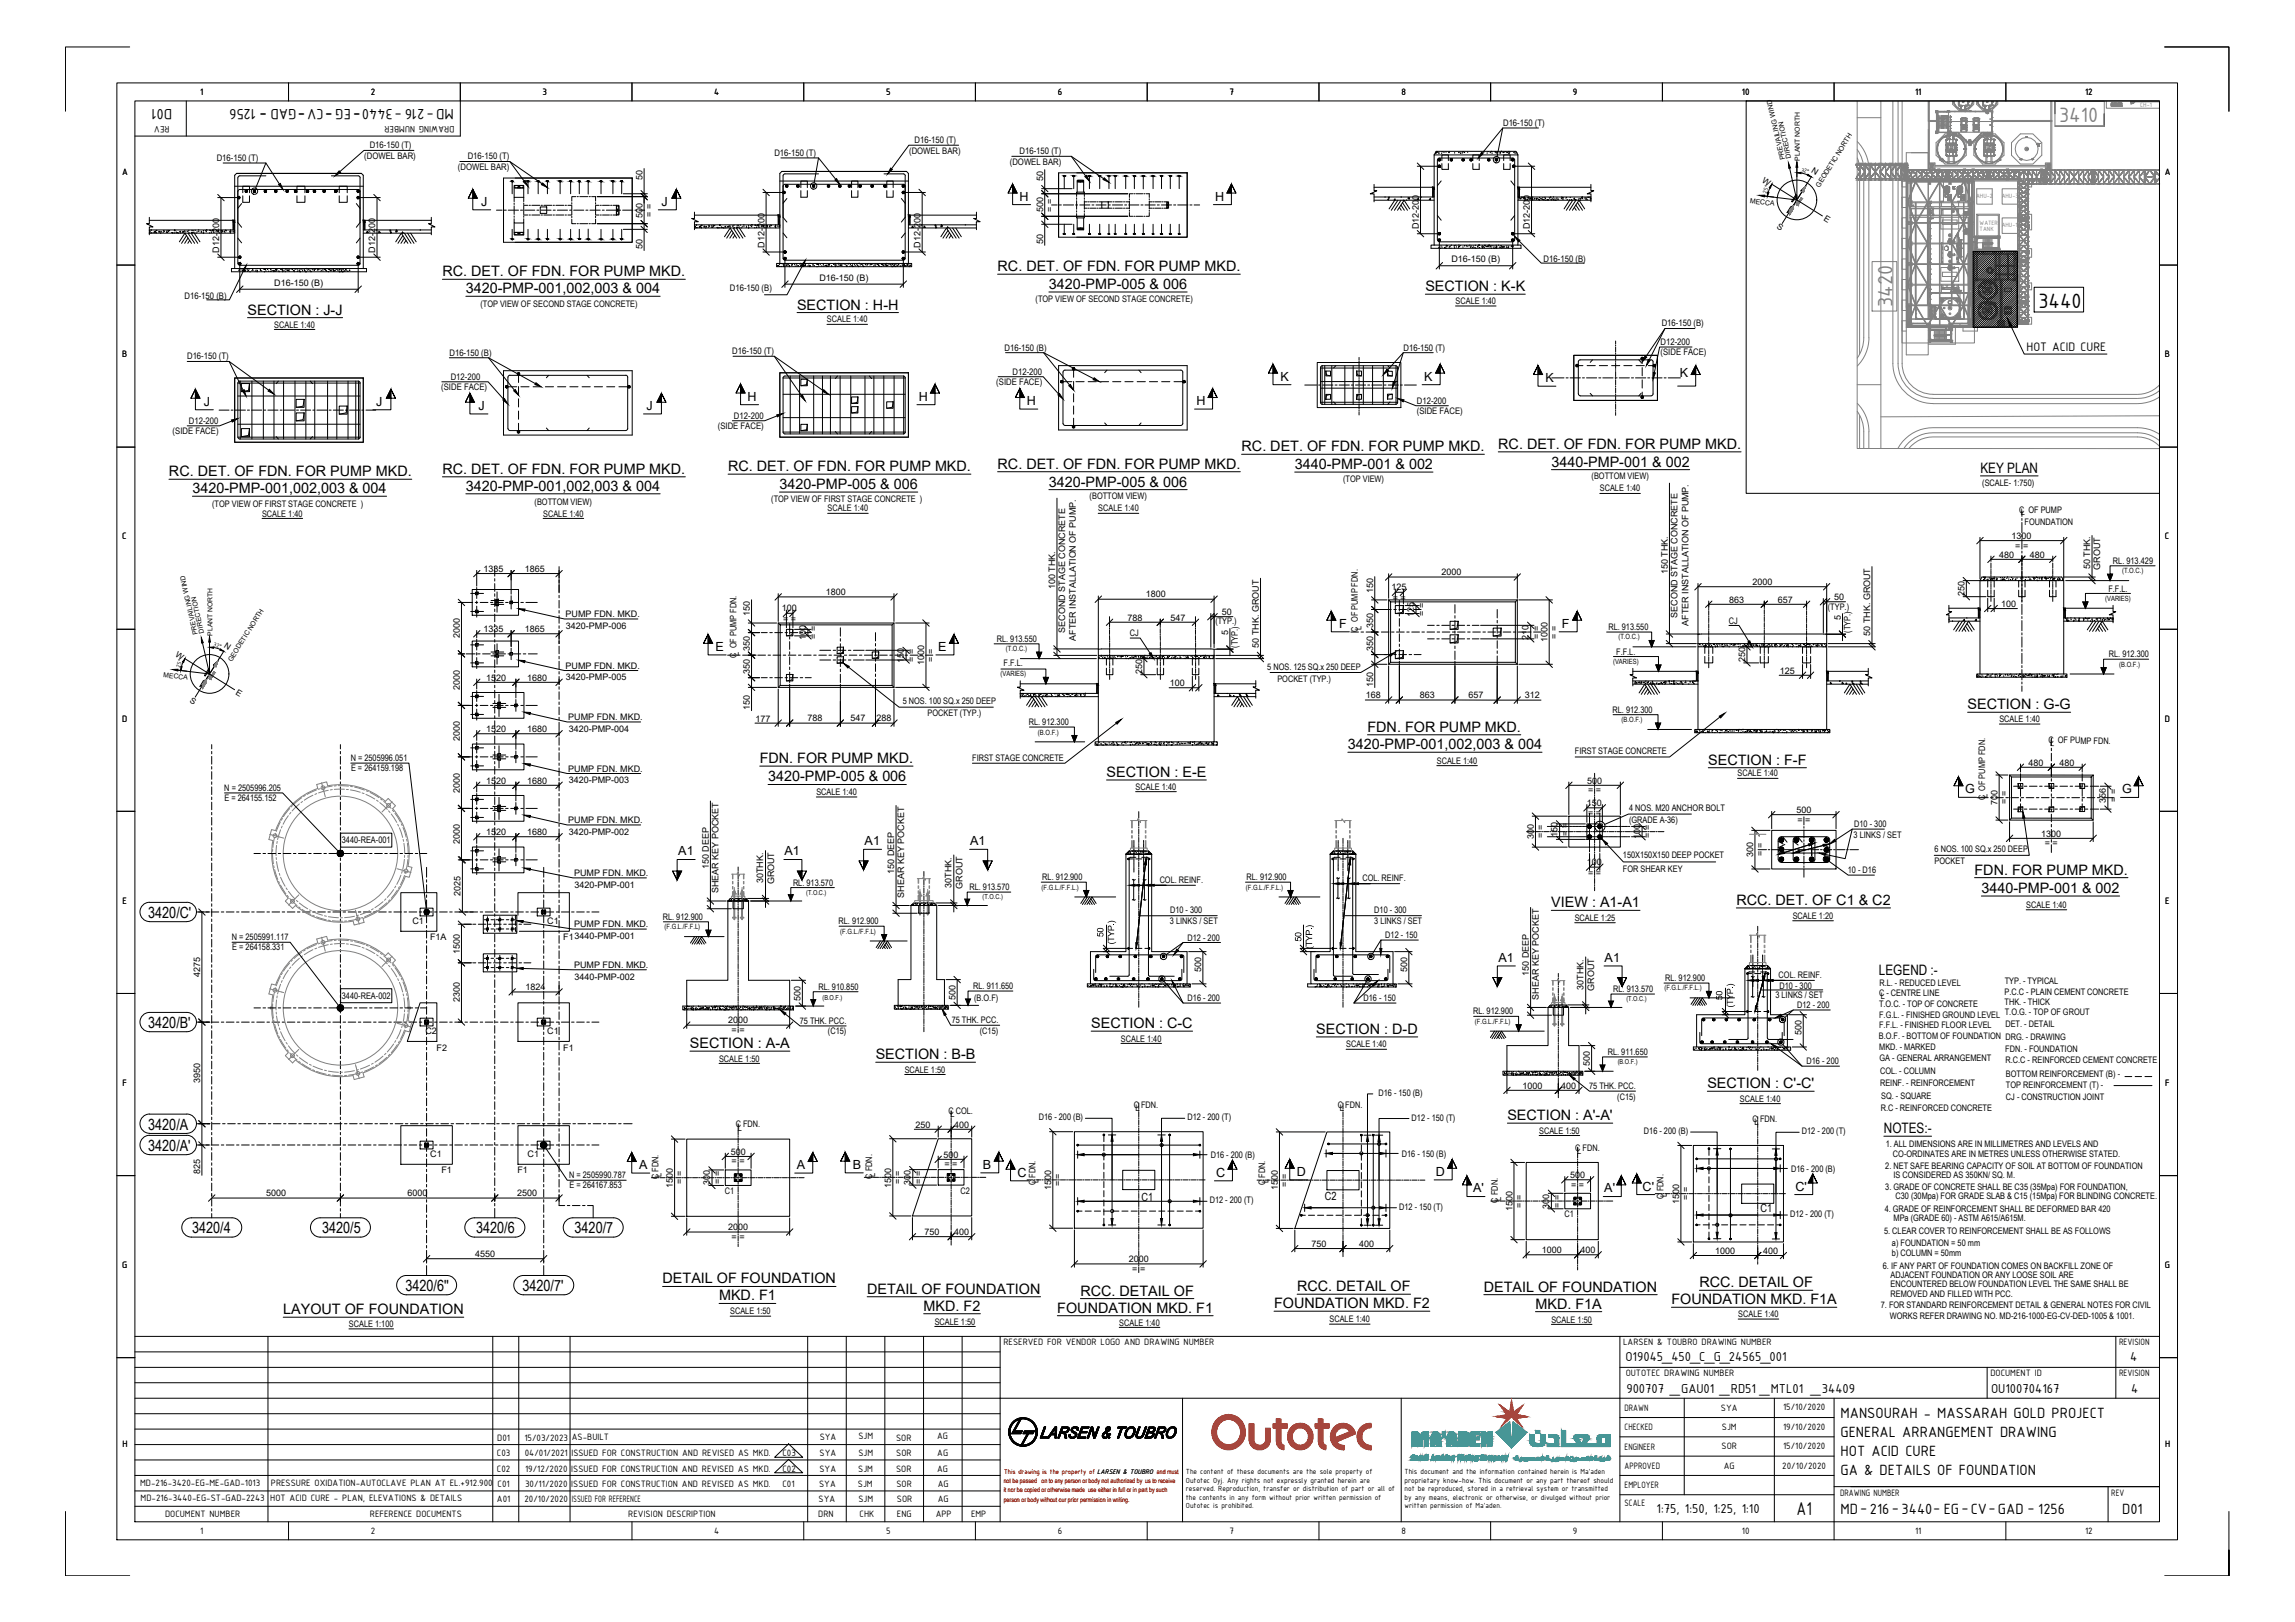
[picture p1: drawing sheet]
<svg xmlns="http://www.w3.org/2000/svg" width="841mm" height="594mm" viewBox="0 0 841 594" stroke-linecap="round" stroke-linejoin="round" font-family="sans-serif">
<defs><g id="words">
<g font-size="8.2" fill="#808080">
<text x="754.6" y="44.7">3410</text>
<text x="693.6" y="112.3" transform="rotate(-90 693.6 112.3)">3420</text>
</g>
<text font-size="8.2" x="747" y="112.8">3440</text>
<text font-size="7.3" x="658.4" y="554.8">A1</text>
<g font-size="5.9">
<text x="63.1" y="39.8" transform="rotate(-180 63.1 39.8)">D01</text>
<text x="97.7" y="40.6" transform="rotate(-180 97.7 40.6)">-</text>
<text x="111.9" y="40.6" transform="rotate(-180 111.9 40.6)">-</text>
<text x="121.9" y="40.6" transform="rotate(-180 121.9 40.6)">-</text>
<text x="132.2" y="40.6" transform="rotate(-180 132.2 40.6)">-</text>
<text x="166.3" y="39.8" transform="rotate(-180 166.3 39.8)">MD-216 -3440- EG-CV-GAD - 1256</text>
<text x="674.5" y="519.2">MANSOURAH - MASSARAH GOLD PROJECT</text>
<text x="674.5" y="526.3">GENERAL ARRANGEMENT DRAWING</text>
<text x="674.5" y="533.3">HOT ACID CURE</text>
<text x="674.5" y="540.4">GA &amp; DETAILS OF FOUNDATION</text>
<text x="674.5" y="554.5">MD-216- 3440- EG-CV-GAD - 1256</text>
<text x="777.7" y="554.5">D01</text>
</g>
<g font-size="5.7">
<text x="54.3" y="336.1">3420/C'</text>
<text x="54.3" y="376.5">3420/B'</text>
<text x="54.3" y="413.7">3420/A</text>
<text x="54.3" y="421.5">3420/A'</text>
<text x="70.4" y="451.7">3420/4</text>
<text x="118.1" y="451.7">3420/5</text>
<text x="174.5" y="451.7">3420/6</text>
<text x="210.6" y="451.7">3420/7</text>
<text x="148.6" y="472.8">3420/6''</text>
<text x="191.5" y="472.8">3420/7'</text>
</g>
<g font-size="5.3">
<text x="162.1" y="101.2">RC. DET. OF FDN. FOR PUMP MKD.</text>
<text x="365.6" y="99.3">RC. DET. OF FDN. FOR PUMP MKD.</text>
<text x="170.7" y="107.4">3420-PMP-001,002,003 &amp; 004</text>
<text x="384.4" y="105.8">3420-PMP-005 &amp; 006</text>
<text x="522.3" y="106.7">SECTION : K-K</text>
<text x="292.1" y="113.4">SECTION : H-H</text>
<text x="90.7" y="115.2">SECTION : J-J</text>
<text x="455" y="165.2">RC. DET. OF FDN. FOR PUMP MKD.</text>
<text x="549" y="164.4">RC. DET. OF FDN. FOR PUMP MKD.</text>
<text x="162.1" y="173.5">RC. DET. OF FDN. FOR PUMP MKD.</text>
<text x="266.8" y="172.6">RC. DET. OF FDN. FOR PUMP MKD.</text>
<text x="365.6" y="171.7">RC. DET. OF FDN. FOR PUMP MKD.</text>
<text x="474.5" y="171.8">3440-PMP-001 &amp; 002</text>
<text x="568.5" y="170.9">3440-PMP-001 &amp; 002</text>
<text x="725.7" y="173.2">KEY PLAN</text>
<text x="61.9" y="174.4">RC. DET. OF FDN. FOR PUMP MKD.</text>
<text x="170.7" y="179.8">3420-PMP-001,002,003 &amp; 004</text>
<text x="285.7" y="179.1">3420-PMP-005 &amp; 006</text>
<text x="384.4" y="178.2">3420-PMP-005 &amp; 006</text>
<text x="70.5" y="180.7">3420-PMP-001,002,003 &amp; 004</text>
<text x="721" y="259.8">SECTION : G-G</text>
<text x="501.1" y="268">FDN. FOR PUMP MKD.</text>
<text x="493.9" y="274.4">3420-PMP-001,002,003 &amp; 004</text>
<text x="278.4" y="279.5">FDN. FOR PUMP MKD.</text>
<text x="626" y="280">SECTION : F-F</text>
<text x="281.5" y="286.2">3420-PMP-005 &amp; 006</text>
<text x="405.5" y="284.5">SECTION : E-E</text>
<text x="723.6" y="320.3">FDN. FOR PUMP MKD.</text>
<text x="726.1" y="327.1">3440-PMP-001 &amp; 002</text>
<text x="568.5" y="332.3">VIEW : A1-A1</text>
<text x="636.3" y="331.4">RCC. DET. OF C1 &amp; C2</text>
<text x="688.5" y="357">LEGEND :-</text>
<text x="399.9" y="376.5">SECTION : C-C</text>
<text x="252.8" y="383.9">SECTION : A-A</text>
<text x="482.4" y="378.6">SECTION : D-D</text>
<text x="320.9" y="387.9">SECTION : B-B</text>
<text x="625.7" y="398.6">SECTION : C'-C'</text>
<text x="552.4" y="410.3">SECTION : A'-A'</text>
<text x="690.4" y="415.1">NOTES:-</text>
<text x="242.8" y="470.1">DETAIL OF FOUNDATION</text>
<text x="317.8" y="473.9">DETAIL OF FOUNDATION</text>
<text x="475.3" y="472.9">RCC. DETAIL OF</text>
<text x="543.8" y="473.1">DETAIL OF FOUNDATION</text>
<text x="622.8" y="471.5">RCC. DETAIL OF</text>
<text x="263.5" y="476.3">MKD. F1</text>
<text x="395.9" y="474.5">RCC. DETAIL OF</text>
<text x="466.9" y="479.1">FOUNDATION MKD. F2</text>
<text x="562.7" y="479.3">MKD. F1A</text>
<text x="612.5" y="477.7">FOUNDATION MKD. F1A</text>
<text x="103.8" y="481.3">LAYOUT OF FOUNDATION</text>
<text x="338.5" y="480.1">MKD. F2</text>
<text x="387.5" y="480.8">FOUNDATION MKD. F1</text>
</g>
<g font-size="5.1">
<text x="595.7" y="498.4">O19045_450_C_G_24565_001</text>
<text x="780.7" y="498.4">4</text>
<text x="596" y="510.2">900707 _GAU01 _RD51 _MTL01 _34409</text>
<text x="729.6" y="510.2">OU100704167</text>
<text x="781" y="510.2">4</text>
<text x="607.1" y="554.1">1:75, 1:50, 1:25, 1:10</text>
</g>
<text font-size="4.9" x="742.6" y="128.5">HOT ACID CURE</text>
<g font-size="4.6">
<text x="176.3" y="75.3">J</text>
<text x="242.4" y="75.3">J</text>
<text x="373.7" y="73.5">H</text>
<text x="445.3" y="73.5">H</text>
<text x="469.3" y="139.4">K</text>
<text x="522" y="139.4">K</text>
<text x="566.3" y="139.9">K</text>
<text x="615.6" y="138.1">K</text>
<text x="74.7" y="148.6">J</text>
<text x="137.8" y="148.6">J</text>
<text x="274" y="146.7">H</text>
<text x="336.7" y="146.7">H</text>
<text x="376.3" y="148.4">H</text>
<text x="438.4" y="148.4">H</text>
<text x="175.3" y="150.1">J</text>
<text x="237" y="150.1">J</text>
<text x="490.7" y="229.9">F</text>
<text x="572.3" y="229.9">F</text>
<text x="262.2" y="238.4">E</text>
<text x="343.8" y="238.4">E</text>
<text x="720.2" y="290.5">G</text>
<text x="777.6" y="290.5">G</text>
<text x="316.9" y="309.6">A1</text>
<text x="355.5" y="309.6">A1</text>
<text x="248.6" y="313.3">A1</text>
<text x="287.5" y="313.3">A1</text>
<text x="549.1" y="352.3">A1</text>
<text x="588" y="352.3">A1</text>
<text x="234.2" y="428.2">A</text>
<text x="292" y="428.2">A</text>
<text x="312.5" y="428">B</text>
<text x="360.2" y="428">B</text>
<text x="372.9" y="431">C</text>
<text x="445.7" y="431">C</text>
<text x="475.2" y="430.7">D</text>
<text x="526.2" y="430.7">D</text>
<text x="539.9" y="436.7">A'</text>
<text x="587.9" y="436.7">A'</text>
<text x="602" y="436">C'</text>
<text x="657.9" y="436">C'</text>
</g>
<g font-size="4.1">
<text x="418.3" y="439.9">C1</text>
<text x="485.5" y="439.5">C2</text>
<text x="645.1" y="444">C1</text>
</g>
<g font-size="3.7">
<text x="73.4" y="34.8">1</text>
<text x="135.9" y="34.8">2</text>
<text x="198.8" y="34.7">3</text>
<text x="261.7" y="34.8">4</text>
<text x="324.7" y="34.7">5</text>
<text x="387.7" y="34.8">6</text>
<text x="450.6" y="34.8">7</text>
<text x="513.5" y="34.8">8</text>
<text x="576.4" y="34.7">9</text>
<text x="638.3" y="34.8">10</text>
<text x="701.8" y="34.8">11</text>
<text x="764.1" y="34.8">12</text>
<text x="62.1" y="46.3" transform="rotate(-180 62.1 46.3)">REV</text>
<text x="166.5" y="46.3" transform="rotate(-180 166.5 46.3)">DRAWING NUMBER</text>
<text x="44.7" y="64.2">A</text>
<text x="793.3" y="64.2">A</text>
<text x="44.8" y="130.9">B</text>
<text x="793.4" y="130.9">B</text>
<text x="44.8" y="197.6">C</text>
<text x="793.4" y="197.6">C</text>
<text x="44.7" y="264.3">D</text>
<text x="793.3" y="264.3">D</text>
<text x="44.9" y="331">E</text>
<text x="793.4" y="331">E</text>
<text x="44.9" y="397.7">F</text>
<text x="793.5" y="397.7">F</text>
<text x="44.8" y="464.4">G</text>
<text x="793.4" y="464.4">G</text>
<text x="367.7" y="492.8">RESERVED FOR VENDOR LOGO AND DRAWING NUMBER</text>
<text x="594.8" y="492.8">LARSEN &amp; TOUBRO DRAWING NUMBER</text>
<text x="776.5" y="492.8">REVISION</text>
<text x="595.7" y="504.1">OUTOTEC DRAWING NUMBER</text>
<text x="729.4" y="504.1">DOCUMENT ID</text>
<text x="776.5" y="504.1">REVISION</text>
<text x="595.3" y="516.8">DRAWN</text>
<text x="630.6" y="516.7">SYA</text>
<text x="653.4" y="516.4">15/10/2020</text>
<text x="182.2" y="527.7">D01</text>
<text x="192.2" y="527.7">15/03/2023</text>
<text x="209.5" y="527.4">AS-BUILT</text>
<text x="300.4" y="527.6">SYA</text>
<text x="314.6" y="527.2">SJM</text>
<text x="328.4" y="527.7">SOR</text>
<text x="343.4" y="527.1">AG</text>
<text x="595.3" y="523.9">CHECKED</text>
<text x="631" y="523.8">SJM</text>
<text x="653.4" y="523.7">19/10/2020</text>
<text x="44.9" y="530.1">H</text>
<text x="182.1" y="533.3">C03</text>
<text x="192.3" y="533.3">04/01/2021</text>
<text x="209.4" y="533.3">ISSUED FOR CONSTRUCTION AND REVISED AS MKD.</text>
<text x="286.7" y="533.3">C03</text>
<text x="300.3" y="533.3">SYA</text>
<text x="314.6" y="533.3">SJM</text>
<text x="328.5" y="533.3">SOR</text>
<text x="343.5" y="533.3">AG</text>
<text x="595.3" y="531">ENGINEER</text>
<text x="630.9" y="530.8">SOR</text>
<text x="653.4" y="530.7">15/10/2020</text>
<text x="793.4" y="530.1">H</text>
<text x="182.1" y="539">C02</text>
<text x="192.4" y="539">19/12/2020</text>
<text x="209.4" y="539">ISSUED FOR CONSTRUCTION AND REVISED AS MKD.</text>
<text x="286.7" y="539">C02</text>
<text x="300.3" y="539">SYA</text>
<text x="314.5" y="539">SJM</text>
<text x="328.4" y="539">SOR</text>
<text x="343.4" y="539">AG</text>
<text x="595.3" y="538">APPROVED</text>
<text x="631.7" y="538.1">AG</text>
<text x="653.1" y="537.9">20/10/2020</text>
<text x="51.3" y="544.2">MD-216-3420-EG-ME-GAD-1013</text>
<text x="99.3" y="544.2">PRESSURE OXIDATION-AUTOCLAVE PLAN AT EL.+912.900</text>
<text x="182.3" y="544.6">C01</text>
<text x="192.4" y="544.6">30/11/2020</text>
<text x="209.4" y="544.6">ISSUED FOR CONSTRUCTION AND REVISED AS MKD.</text>
<text x="286.7" y="544.6">C01</text>
<text x="300.2" y="544.6">SYA</text>
<text x="314.4" y="544.6">SJM</text>
<text x="328.5" y="544.6">SOR</text>
<text x="343.7" y="544.6">AG</text>
<text x="595.3" y="545.1">EMPLOYER</text>
<text x="51.5" y="549.8">MD-216-3440-EG-ST-GAD-2243</text>
<text x="99" y="549.6">HOT ACID CURE - PLAN, ELEVATIONS &amp; DETAILS</text>
<text x="182.1" y="550.3">A01</text>
<text x="192.2" y="550.3">20/10/2020</text>
<text x="209.5" y="550.3">ISSUED FOR REFERENCE</text>
<text x="300" y="550.3">SYA</text>
<text x="314.6" y="550.3">SJM</text>
<text x="328.7" y="550.3">SOR</text>
<text x="343.6" y="550.3">AG</text>
<text x="595.3" y="551.6">SCALE</text>
<text x="674.3" y="548">DRAWING NUMBER</text>
<text x="773.7" y="548">REV</text>
<text x="60.5" y="555.7">DOCUMENT NUMBER</text>
<text x="135.6" y="555.7">REFERENCE DOCUMENTS</text>
<text x="230.2" y="555.7">REVISION DESCRIPTION</text>
<text x="299.9" y="555.7">DRN</text>
<text x="315" y="555.7">CHK</text>
<text x="328.7" y="555.7">ENG</text>
<text x="342.9" y="555.7">APP</text>
<text x="355.8" y="555.7">EMP</text>
<text x="73.4" y="561.7">1</text>
<text x="135.9" y="561.8">2</text>
<text x="261.7" y="561.7">4</text>
<text x="324.7" y="561.7">5</text>
<text x="387.7" y="561.8">6</text>
<text x="450.6" y="561.7">7</text>
<text x="513.5" y="561.7">8</text>
<text x="576.4" y="561.9">9</text>
<text x="638.3" y="561.7">10</text>
<text x="701.8" y="561.7">11</text>
<text x="764.1" y="561.8">12</text>
</g>
<g font-size="3.3">
<text x="550.8" y="46.1">D16-150 (T)</text>
<text x="335.1" y="52.4">D16-150 (T)</text>
<text x="79.4" y="58.9">D16-150 (T)</text>
<text x="133.5" y="58.1">(DOWEL BAR)</text>
<text x="135.5" y="54.3">D16-150 (T)</text>
<text x="171.4" y="58.4">D16-150 (T)</text>
<text x="283.8" y="57.1">D16-150 (T)</text>
<text x="333.1" y="56.2">(DOWEL BAR)</text>
<text x="373.6" y="56.5">D16-150 (T)</text>
<text x="167.8" y="62.2">(DOWEL BAR)</text>
<text x="235.4" y="65.8" transform="rotate(-90 235.4 65.8)">50</text>
<text x="370.1" y="60.3">(DOWEL BAR)</text>
<text x="382.3" y="66.3" transform="rotate(-90 382.3 66.3)">50</text>
<text x="382.3" y="77.8" transform="rotate(-90 382.3 77.8)">500</text>
<text x="385.8" y="77.5" transform="rotate(-90 385.8 77.5)">= =</text>
<text x="235.4" y="79.7" transform="rotate(-90 235.4 79.7)">500</text>
<text x="239" y="79.3" transform="rotate(-90 239 79.3)">= =</text>
<text x="382.3" y="89.4" transform="rotate(-90 382.3 89.4)">50</text>
<text x="519.9" y="84" transform="rotate(-90 519.9 84)">D12-200</text>
<text x="560.6" y="84" transform="rotate(-90 560.6 84)">D12-200</text>
<text x="80.3" y="92.6" transform="rotate(-90 80.3 92.6)">D12-200</text>
<text x="137.5" y="92.6" transform="rotate(-90 137.5 92.6)">D12-200</text>
<text x="235.4" y="91.3" transform="rotate(-90 235.4 91.3)">50</text>
<text x="280.1" y="90.7" transform="rotate(-90 280.1 90.7)">D12-200</text>
<text x="337.3" y="90.7" transform="rotate(-90 337.3 90.7)">D12-200</text>
<text x="565.7" y="96">D16-150 (B)</text>
<text x="531.9" y="96.1">D16-150 (B)</text>
<text x="100.5" y="104.7">D16-150 (B)</text>
<text x="267.4" y="106.7">D16-150 (B)</text>
<text x="300.3" y="102.8">D16-150 (B)</text>
<text x="67.6" y="109.4">D16-150 (B)</text>
<text x="176.1" y="112.5">(TOP VIEW OF SECOND STAGE CONCRETE)</text>
<text x="379.5" y="110.5">(TOP VIEW OF SECOND STAGE CONCRETE)</text>
<text x="533.4" y="111.4">SCALE 1:40</text>
<text x="100.5" y="120">SCALE 1:40</text>
<text x="303.1" y="118.1">SCALE 1:40</text>
<text x="609" y="119.6">D16-150 (B)</text>
<text x="68.6" y="131.6">D16-150 (T)</text>
<text x="164.7" y="130.3">D16-150 (B)</text>
<text x="268.3" y="129.8">D16-150 (T)</text>
<text x="368.1" y="128.4">D16-150 (B)</text>
<text x="514.3" y="128.4">D16-150 (T)</text>
<text x="608.5" y="126.3">D12-200</text>
<text x="608.5" y="130.1">(SIDE FACE)</text>
<text x="371" y="137.2">D12-200</text>
<text x="161.7" y="142.9">(SIDE FACE)</text>
<text x="165.2" y="139">D12-200</text>
<text x="365.1" y="141">(SIDE FACE)</text>
<text x="519.2" y="147.8">D12-200</text>
<text x="69.2" y="155.2">D12-200</text>
<text x="269" y="153.3">D12-200</text>
<text x="519.2" y="151.7">(SIDE FACE)</text>
<text x="63.3" y="159">(SIDE FACE)</text>
<text x="263" y="157.2">(SIDE FACE)</text>
<text x="492.2" y="176.5">(TOP VIEW)</text>
<text x="583.3" y="175.6">(BOTTOM VIEW)</text>
<text x="726.4" y="177.9">(SCALE- 1:750)</text>
<text x="77.8" y="185.6">(TOP VIEW OF FIRST STAGE CONCRETE )</text>
<text x="195.9" y="184.8">(BOTTOM VIEW)</text>
<text x="282.6" y="183.8">(TOP VIEW OF FIRST STAGE CONCRETE )</text>
<text x="399.3" y="182.9">(BOTTOM VIEW)</text>
<text x="586.3" y="180">SCALE 1:40</text>
<text x="96" y="189.2">SCALE 1:40</text>
<text x="199" y="189.2">SCALE 1:40</text>
<text x="303.3" y="187.3">SCALE 1:40</text>
<text x="402.4" y="187.3">SCALE 1:40</text>
<text x="739.9" y="187.9">C OF PUMP</text>
<text x="740.6" y="188.7">L</text>
<text x="737.2" y="197.4">1300</text>
<text x="741.9" y="192.2">FOUNDATION</text>
<text x="738.5" y="201">= =</text>
<text x="177.2" y="209.5">1335</text>
<text x="192.3" y="209.5">1865</text>
<text x="732.6" y="204.2">480</text>
<text x="743.9" y="204.2">480</text>
<text x="766" y="208.5" transform="rotate(-90 766 208.5)">50 THK.</text>
<text x="769.6" y="208.6" transform="rotate(-90 769.6 208.6)">GROUT</text>
<text x="774.3" y="206.4">RL. 913.429</text>
<text x="386.7" y="215.9" transform="rotate(-90 386.7 215.9)">100 THK.</text>
<text x="528.3" y="210.7">2000</text>
<text x="611.2" y="210.4" transform="rotate(-90 611.2 210.4)">150 THK.</text>
<text x="642.2" y="214.3">2000</text>
<text x="302.6" y="218">1800</text>
<text x="419.9" y="218.8">1800</text>
<text x="503.2" y="217.1" transform="rotate(-90 503.2 217.1)">150</text>
<text x="510" y="216.1">125</text>
<text x="510.4" y="220.1">= =</text>
<text x="633.6" y="220.7">863</text>
<text x="651.5" y="220.7">657</text>
<text x="672.2" y="219.8">50</text>
<text x="719.9" y="218.3" transform="rotate(-90 719.9 218.3)">250</text>
<text x="772.7" y="216.7">F.F.L.</text>
<text x="207.2" y="226.1">PUMP FDN. MKD.</text>
<text x="274.8" y="225.6" transform="rotate(-90 274.8 225.6)">150</text>
<text x="286.5" y="223.8">100</text>
<text x="287" y="227.8">= =</text>
<text x="413.2" y="227.3">788</text>
<text x="428.9" y="227.3">547</text>
<text x="447.7" y="225.2">50</text>
<text x="518.1" y="226.1" transform="rotate(-90 518.1 226.1)">125</text>
<text x="522.1" y="225.7" transform="rotate(-90 522.1 225.7)">= =</text>
<text x="614.8" y="226.2" transform="rotate(-90 614.8 226.2)">SECOND STAGE CONCRETE</text>
<text x="669.8" y="223.2">(TYP.)</text>
<text x="674.6" y="227" transform="rotate(-90 674.6 227)">5</text>
<text x="733.4" y="222.3">100</text>
<text x="168.5" y="233.7" transform="rotate(-90 168.5 233.7)">2000</text>
<text x="177.2" y="231.5">1335</text>
<text x="192.3" y="231.5">1865</text>
<text x="207.4" y="230.3">3420-PMP-006</text>
<text x="390.3" y="231.7" transform="rotate(-90 390.3 231.7)">SECOND STAGE CONCRETE</text>
<text x="414" y="233.1">CJ</text>
<text x="445.4" y="228.7">(TYP.)</text>
<text x="450.1" y="232.5" transform="rotate(-90 450.1 232.5)">5</text>
<text x="497.6" y="231.3" transform="rotate(-90 497.6 231.3)">C OF PUMP FDN.</text>
<text x="498.9" y="230.6" transform="rotate(-90 498.9 230.6)">L</text>
<text x="503.2" y="230.1" transform="rotate(-90 503.2 230.1)">350</text>
<text x="564.1" y="233.9" transform="rotate(-90 564.1 233.9)">= =</text>
<text x="570.7" y="233.9" transform="rotate(-90 570.7 233.9)">= =</text>
<text x="589.4" y="230.7">RL. 913.550</text>
<text x="618.8" y="229.2" transform="rotate(-90 618.8 229.2)">AFTER INSTALLATION OF PUMP.</text>
<text x="633.5" y="228.4">CJ</text>
<text x="678.1" y="231.7" transform="rotate(-90 678.1 231.7)">(TYP.)</text>
<text x="685.4" y="232.9" transform="rotate(-90 685.4 232.9)">50 THK. GROUT</text>
<text x="274.8" y="238.6" transform="rotate(-90 274.8 238.6)">350</text>
<text x="295.3" y="234.5" transform="rotate(-90 295.3 234.5)">100</text>
<text x="299.2" y="234.1" transform="rotate(-90 299.2 234.1)">= =</text>
<text x="365.3" y="235">RL. 913.550</text>
<text x="394.3" y="234.8" transform="rotate(-90 394.3 234.8)">AFTER INSTALLATION OF PUMP.</text>
<text x="453.6" y="237.2" transform="rotate(-90 453.6 237.2)">(TYP.)</text>
<text x="461.3" y="237.3" transform="rotate(-90 461.3 237.3)">50 THK. GROUT</text>
<text x="503.2" y="238.4" transform="rotate(-90 503.2 238.4)">350</text>
<text x="560.2" y="234.2" transform="rotate(-90 560.2 234.2)">210</text>
<text x="567.1" y="235.3" transform="rotate(-90 567.1 235.3)">1000</text>
<text x="592.3" y="239.8">F.F.L.</text>
<text x="207.2" y="245">PUMP FDN. MKD.</text>
<text x="269.9" y="240.9" transform="rotate(-90 269.9 240.9)">C OF PUMP FDN.</text>
<text x="270.8" y="240.3" transform="rotate(-90 270.8 240.3)">L</text>
<text x="331.2" y="242.8" transform="rotate(-90 331.2 242.8)">150</text>
<text x="335.2" y="242.3" transform="rotate(-90 335.2 242.3)">= =</text>
<text x="338.7" y="243.7" transform="rotate(-90 338.7 243.7)">1000</text>
<text x="342.3" y="242.3" transform="rotate(-90 342.3 242.3)">= =</text>
<text x="367.8" y="244.1">F.F.L.</text>
<text x="464.4" y="245.3">5 NOS. 125 SQ.x 250 DEEP</text>
<text x="639.6" y="242.6" transform="rotate(-90 639.6 242.6)">250</text>
<text x="772.8" y="240.8">RL. 912.300</text>
<text x="178.1" y="249.3">1520</text>
<text x="193.2" y="249.3">1680</text>
<text x="207.4" y="249.2">3420-PMP-005</text>
<text x="274.8" y="246.8" transform="rotate(-90 274.8 246.8)">350</text>
<text x="418.6" y="246.9" transform="rotate(-90 418.6 246.9)">250</text>
<text x="428.7" y="251.3">100</text>
<text x="468.1" y="249.6">POCKET (TYP.)</text>
<text x="503.2" y="251.6" transform="rotate(-90 503.2 251.6)">150</text>
<text x="652.3" y="246.7">125</text>
<text x="168.5" y="252.6" transform="rotate(-90 168.5 252.6)">2000</text>
<text x="330.8" y="258">5 NOS. 100 SQ.x 250 DEEP</text>
<text x="500.6" y="255.7">168</text>
<text x="520.3" y="255.7">863</text>
<text x="538.2" y="255.8">657</text>
<text x="558.8" y="255.8">312</text>
<text x="208.3" y="263.8">PUMP FDN. MKD.</text>
<text x="274.8" y="260" transform="rotate(-90 274.8 260)">150</text>
<text x="339.9" y="262.3">POCKET (TYP.)</text>
<text x="590.9" y="261">RL. 912.300</text>
<text x="178.1" y="268.1">1520</text>
<text x="193.2" y="268.1">1680</text>
<text x="208.4" y="268.1">3420-PMP-004</text>
<text x="276.9" y="264.3">177</text>
<text x="295.9" y="264.2">788</text>
<text x="311.6" y="264.2">547</text>
<text x="321.3" y="264.2">288</text>
<text x="377" y="265.6">RL. 912.300</text>
<text x="732.7" y="264.5">SCALE 1:40</text>
<text x="168.5" y="271.4" transform="rotate(-90 168.5 271.4)">2000</text>
<text x="750.7" y="272.2" transform="rotate(1 750.7 272.2)">C OF PUMP FDN.</text>
<text x="751.4" y="273.1" transform="rotate(2 751.4 273.1)">L</text>
<text x="128.5" y="278.7">N = 2505996.051</text>
<text x="356.3" y="278.6">FIRST STAGE CONCRETE</text>
<text x="526.5" y="279.7">SCALE 1:40</text>
<text x="577.2" y="276.3">FIRST STAGE CONCRETE</text>
<text x="743.4" y="280.4">480</text>
<text x="754.7" y="280.4">480</text>
<text x="128.6" y="282.4">E = 264159.198</text>
<text x="178.1" y="287">1520</text>
<text x="193.2" y="287">1680</text>
<text x="208.3" y="282.7">PUMP FDN. MKD.</text>
<text x="208.4" y="286.9">3420-PMP-003</text>
<text x="581.6" y="287">500</text>
<text x="636.7" y="284.4">SCALE 1:40</text>
<text x="82.2" y="289.6">N = 2505996.205</text>
<text x="82.2" y="293.3">E = 264155.152</text>
<text x="168.5" y="290.3" transform="rotate(-90 168.5 290.3)">2000</text>
<text x="299.2" y="291.2">SCALE 1:40</text>
<text x="416.2" y="289.3">SCALE 1:40</text>
<text x="582" y="290.5">= =</text>
<text x="727.5" y="293.1" transform="rotate(-90 727.5 293.1)">C OF PUMP FDN.</text>
<text x="728.4" y="292.5" transform="rotate(-90 728.4 292.5)">L</text>
<text x="775.6" y="293.8" transform="rotate(-90 775.6 293.8)">= =</text>
<text x="581.5" y="295.1">150</text>
<text x="582" y="299">= =</text>
<text x="597" y="296.9">4 NOS. M20 ANCHOR BOLT</text>
<text x="658.3" y="297.7">500</text>
<text x="732" y="294.9" transform="rotate(-90 732 294.9)">700</text>
<text x="735.5" y="294.5" transform="rotate(-90 735.5 294.5)">= =</text>
<text x="771.7" y="294.2" transform="rotate(-90 771.7 294.2)">356</text>
<text x="178.1" y="305.8">1520</text>
<text x="193.2" y="305.8">1680</text>
<text x="208.3" y="301.6">PUMP FDN. MKD.</text>
<text x="208.4" y="305.8">3420-PMP-002</text>
<text x="597" y="301.3">(GRADE A-36)</text>
<text x="658.7" y="301.3">= =</text>
<text x="679.5" y="302.8">D10 - 300</text>
<text x="125.3" y="308.9">3440-REA-001</text>
<text x="168.5" y="309.1" transform="rotate(-90 168.5 309.1)">2000</text>
<text x="562" y="307.4" transform="rotate(-90 562 307.4)">300</text>
<text x="565.6" y="307" transform="rotate(-90 565.6 307)">= =</text>
<text x="570.7" y="306.5" transform="rotate(-90 570.7 306.5)">150</text>
<text x="574.7" y="306" transform="rotate(-90 574.7 306)">= =</text>
<text x="601" y="307.4" transform="rotate(-90 601 307.4)">100</text>
<text x="604.9" y="307" transform="rotate(-90 604.9 307)">= =</text>
<text x="679.3" y="307.1">3 LINKS / SET</text>
<text x="748" y="306.4">1300</text>
<text x="749.4" y="310">= =</text>
<text x="581.5" y="316.8">100</text>
<text x="594.7" y="314.1">150X150X150 DEEP POCKET</text>
<text x="642.5" y="314" transform="rotate(-90 642.5 314)">300</text>
<text x="646.1" y="313.6" transform="rotate(-90 646.1 313.6)">= =</text>
<text x="708.9" y="312.2">6 NOS. 100 SQ.x 250 DEEP</text>
<text x="708.9" y="316.5">POCKET</text>
<text x="210.4" y="320.9">PUMP FDN. MKD.</text>
<text x="259.7" y="318.3" transform="rotate(-90 259.7 318.3)">150 DEEP</text>
<text x="279.7" y="323.4" transform="rotate(-90 279.7 323.4)">30THK.</text>
<text x="283.7" y="323.9" transform="rotate(-90 283.7 323.9)">GROUT</text>
<text x="327.7" y="320" transform="rotate(-90 327.7 320)">150 DEEP</text>
<text x="382" y="322.4">RL. 912.900</text>
<text x="425" y="323.3">COL. REINF.</text>
<text x="456.8" y="322.4">RL. 912.900</text>
<text x="499.3" y="322.7">COL. REINF.</text>
<text x="582" y="320.8">= =</text>
<text x="594.7" y="319.3">FOR SHEAR KEY</text>
<text x="677.1" y="319.6">10 - D16</text>
<text x="168.8" y="328.1" transform="rotate(-90 168.8 328.1)">2025</text>
<text x="210.5" y="325.2">3420-PMP-001</text>
<text x="263.3" y="327.2" transform="rotate(-90 263.3 327.2)">SHEAR KEY POCKET</text>
<text x="290.6" y="324.5">RL. 913.570</text>
<text x="331.4" y="328.9" transform="rotate(-90 331.4 328.9)">SHEAR KEY POCKET</text>
<text x="348.7" y="325.1" transform="rotate(-90 348.7 325.1)">30THK.</text>
<text x="352.7" y="325.6" transform="rotate(-90 352.7 325.6)">GROUT</text>
<text x="355.2" y="326.1">RL. 913.570</text>
<text x="428.8" y="334.4">D10 - 300</text>
<text x="503.6" y="334.4">D10 - 300</text>
<text x="742.5" y="332.5">SCALE 1:40</text>
<text x="151.1" y="338.5">C1</text>
<text x="200.6" y="338.5">C1</text>
<text x="210.4" y="339.7">PUMP FDN. MKD.</text>
<text x="242.9" y="336.9">RL. 912.900</text>
<text x="307.3" y="338.6">RL. 912.900</text>
<text x="428.7" y="338.5">3 LINKS / SET</text>
<text x="503.6" y="338.5">3 LINKS / SET</text>
<text x="577.1" y="337.3">SCALE 1:25</text>
<text x="657" y="336.6">SCALE 1:20</text>
<text x="84.9" y="344.2">N = 2505991.117</text>
<text x="85.1" y="348">E = 264158.331</text>
<text x="157.6" y="344.4">F1A</text>
<text x="206.4" y="344.4">F13440-PMP-001</text>
<text x="404.4" y="343.3" transform="rotate(-90 404.4 343.3)">50</text>
<text x="435.2" y="344.5">D12 - 200</text>
<text x="476.9" y="344.9" transform="rotate(-90 476.9 344.9)">50</text>
<text x="480.9" y="347.6" transform="rotate(-90 480.9 347.6)">(TYP.)</text>
<text x="507.6" y="343.6">D12 - 150</text>
<text x="168.5" y="349.3" transform="rotate(-90 168.5 349.3)">1500</text>
<text x="73.3" y="357.8" transform="rotate(-90 73.3 357.8)">4275</text>
<text x="210.4" y="354.6">PUMP FDN. MKD.</text>
<text x="210.5" y="358.8">3440-PMP-002</text>
<text x="440.2" y="356" transform="rotate(-90 440.2 356)">500</text>
<text x="515.7" y="356" transform="rotate(-90 515.7 356)">500</text>
<text x="560.3" y="357.3" transform="rotate(-90 560.3 357.3)">150 DEEP</text>
<text x="610.2" y="359.3">RL. 912.900</text>
<text x="651.8" y="358.2">COL. REINF.</text>
<text x="125.3" y="365.9">3440-REA-002</text>
<text x="192.5" y="362.7">1824</text>
<text x="299.9" y="362.5">RL. 910.850</text>
<text x="356.6" y="362.2">RL. 911.650</text>
<text x="580.3" y="362.4" transform="rotate(-90 580.3 362.4)">30THK.</text>
<text x="584.2" y="362.9" transform="rotate(-90 584.2 362.9)">GROUT</text>
<text x="591.2" y="363.4">RL. 913.570</text>
<text x="650.6" y="365.7">3 LINKS / SET</text>
<text x="652.1" y="362.2">D10 - 300</text>
<text x="688.6" y="364.9">C - CENTRE LINE</text>
<text x="688.7" y="361.2">R.L. - REDUCED LEVEL</text>
<text x="689.3" y="366">L</text>
<text x="734.6" y="364.4">P.C.C - PLAIN CEMENT CONCRETE</text>
<text x="734.6" y="360.4">TYP. - TYPICAL</text>
<text x="168.5" y="367.1" transform="rotate(-90 168.5 367.1)">2300</text>
<text x="293.4" y="366.5" transform="rotate(-90 293.4 366.5)">500</text>
<text x="350.1" y="366.2" transform="rotate(-90 350.1 366.2)">500</text>
<text x="357" y="366.6">(B.O.F)</text>
<text x="435.2" y="366.6">D16 - 200</text>
<text x="499.7" y="366.6">D16 - 150</text>
<text x="539.8" y="371.5">RL. 912.900</text>
<text x="563.9" y="366.2" transform="rotate(-90 563.9 366.2)">SHEAR KEY POCKET</text>
<text x="631.2" y="366.4" transform="rotate(-90 631.2 366.4)">50</text>
<text x="658.6" y="369.2">D12 - 200</text>
<text x="688.6" y="368.9">T.O.C. - TOP OF CONCRETE</text>
<text x="734.6" y="368">THK. - THICK</text>
<text x="734.7" y="371.7">T.O.G. - TOP OF GROUT</text>
<text x="266.9" y="374.8">2000</text>
<text x="293.1" y="374.9">75 THK. PCC.</text>
<text x="348.8" y="374.7">75 THK. PCC.</text>
<text x="688.6" y="372.9">F.G.L. - FINISHED GROUND LEVEL</text>
<text x="688.6" y="376.5">F.F.L. - FINISHED FLOOR LEVEL</text>
<text x="734.9" y="376.3">DET. - DETAIL</text>
<text x="155.9" y="378.8">C2</text>
<text x="200.6" y="378.8">C1</text>
<text x="268.1" y="378.4">= =</text>
<text x="303.4" y="378.9">(C15)</text>
<text x="359.1" y="378.6">(C15)</text>
<text x="410.8" y="381.5">SCALE 1:40</text>
<text x="493.3" y="383.6">SCALE 1:40</text>
<text x="660.2" y="379.1" transform="rotate(-90 660.2 379.1)">500</text>
<text x="688.5" y="380.4">B.O.F. - BOTTOM OF FOUNDATION DRG. - DRAWING</text>
<text x="160" y="384.8">F2</text>
<text x="206.4" y="384.8">F1</text>
<text x="263.5" y="388.8">SCALE 1:50</text>
<text x="589.2" y="386.3">RL. 911.650</text>
<text x="662" y="389.7">D16 - 200</text>
<text x="688.7" y="384.6">MKD. - MARKED</text>
<text x="688.8" y="388.7">GA - GENERAL ARRANGEMENT</text>
<text x="734.9" y="385.2">FDN. - FOUNDATION</text>
<text x="734.9" y="389.4">R.C.C - REINFORCED CEMENT CONCRETE</text>
<text x="331.5" y="392.9">SCALE 1:50</text>
<text x="582.7" y="390.4" transform="rotate(-90 582.7 390.4)">500</text>
<text x="689" y="393.3">COL. - COLUMN</text>
<text x="735.1" y="394.5">BOTTOM REINFORCEMENT (B) -</text>
<text x="73.3" y="396.6" transform="rotate(-90 73.3 396.6)">3950</text>
<text x="505.1" y="401.3">D16 - 150 (B)</text>
<text x="557.9" y="398.8">1000</text>
<text x="572.2" y="398.8">400</text>
<text x="582.4" y="398.8">75 THK. PCC.</text>
<text x="689" y="397.7">REINF. - REINFORCEMENT</text>
<text x="735.1" y="398.4">TOP REINFORCEMENT (T) -</text>
<text x="347.5" y="408">C COL.</text>
<text x="415.4" y="405.8">C FDN.</text>
<text x="416.2" y="406.9">L</text>
<text x="490.3" y="405.9">C FDN.</text>
<text x="491" y="407">L</text>
<text x="592.7" y="402.8">(C15)</text>
<text x="637.6" y="403.5">SCALE 1:40</text>
<text x="689.2" y="407.1">R.C - REINFORCED CONCRETE</text>
<text x="689.4" y="402.4">SQ. - SQUARE</text>
<text x="735.1" y="403.1">CJ - CONSTRUCTION JOINT</text>
<text x="269.6" y="412.9">C FDN.</text>
<text x="335.5" y="413">250</text>
<text x="348.3" y="409.2">L</text>
<text x="349.6" y="413">400</text>
<text x="380.7" y="410.3">D16 - 200 (B)</text>
<text x="435.1" y="410.4">D12 - 200 (T)</text>
<text x="517.3" y="410.5">D12 - 150 (T)</text>
<text x="642.3" y="410.8">C FDN.</text>
<text x="643" y="412">L</text>
<text x="270.3" y="414.1">L</text>
<text x="564" y="415.2">SCALE 1:50</text>
<text x="602.4" y="415.3">D16 - 200 (B)</text>
<text x="660.3" y="415.5">D12 - 200 (T)</text>
<text x="157.7" y="423.8">C1</text>
<text x="193.3" y="423.8">C1</text>
<text x="267.8" y="422.9">500</text>
<text x="345.8" y="424">500</text>
<text x="443.7" y="424.2">D16 - 200 (B)</text>
<text x="513.7" y="423.8">D16 - 150 (B)</text>
<text x="577.2" y="421.5">C FDN.</text>
<text x="578" y="422.7">L</text>
<text x="691" y="420.3">1. ALL DIMENSIONS ARE IN MILLIMETRES AND LEVELS AND</text>
<text x="693.7" y="423.8">CO-ORDINATES ARE IN METRES UNLESS OTHERWISE STATED.</text>
<text x="73.3" y="430" transform="rotate(-90 73.3 430)">825</text>
<text x="161.7" y="429.8">F1</text>
<text x="189.6" y="429.8">F1</text>
<text x="208.6" y="431.4">N = 2505990.787</text>
<text x="241.3" y="431.9" transform="rotate(-90 241.3 431.9)">C FDN.</text>
<text x="242.5" y="431.2" transform="rotate(-90 242.5 431.2)">L</text>
<text x="268.1" y="426.5">= =</text>
<text x="319.6" y="431.8" transform="rotate(-90 319.6 431.8)">C FDN.</text>
<text x="320.7" y="431.1" transform="rotate(-90 320.7 431.1)">L</text>
<text x="346.1" y="427.5">= =</text>
<text x="575.4" y="431.5">500</text>
<text x="656.4" y="429.3">D16 - 200 (B)</text>
<text x="690.9" y="428.1">2. NET SAFE BEARING CAPACITY OF SOIL AT BOTTOM OF FOUNDATION</text>
<text x="693.9" y="431.6">IS CONSIDERED AS 350KN/ SQ. M.</text>
<text x="208.7" y="435.2">E = 264167.853</text>
<text x="246.6" y="435.1" transform="rotate(-90 246.6 435.1)">1500</text>
<text x="250.1" y="433.7" transform="rotate(-90 250.1 433.7)">= =</text>
<text x="260.1" y="434.1" transform="rotate(-90 260.1 434.1)">300</text>
<text x="264.1" y="433.7" transform="rotate(-90 264.1 433.7)">= =</text>
<text x="265.7" y="437.4">C1</text>
<text x="326.5" y="435" transform="rotate(-90 326.5 435)">1500</text>
<text x="330.1" y="433.6" transform="rotate(-90 330.1 433.6)">= =</text>
<text x="333.7" y="434" transform="rotate(-90 333.7 434)">300</text>
<text x="337.6" y="433.6" transform="rotate(-90 337.6 433.6)">= =</text>
<text x="352" y="437.2">C2</text>
<text x="379.4" y="434.1" transform="rotate(-90 379.4 434.1)">C FDN.</text>
<text x="380.6" y="433.3" transform="rotate(-90 380.6 433.3)">L</text>
<text x="385.2" y="435.9" transform="rotate(-90 385.2 435.9)">1500</text>
<text x="388.8" y="434.6" transform="rotate(-90 388.8 434.6)">= =</text>
<text x="463.7" y="434.1" transform="rotate(-90 463.7 434.1)">C FDN.</text>
<text x="464.8" y="433.4" transform="rotate(-90 464.8 433.4)">L</text>
<text x="468.2" y="436" transform="rotate(-90 468.2 436)">1500</text>
<text x="471.8" y="434.7" transform="rotate(-90 471.8 434.7)">= =</text>
<text x="575.8" y="435">= =</text>
<text x="690.9" y="435.8">3. GRADE OF CONCRETE SHALL BE C35 (35Mpa) FOR FOUNDATION,</text>
<text x="97.5" y="438.2">5000</text>
<text x="149.4" y="438.2">6000</text>
<text x="189.5" y="438.2">2500</text>
<text x="443.3" y="440.8">D12 - 200 (T)</text>
<text x="512.7" y="443.2">D12 - 150 (T)</text>
<text x="548.9" y="440.5" transform="rotate(-90 548.9 440.5)">C FDN.</text>
<text x="550.1" y="439.7" transform="rotate(-90 550.1 439.7)">L</text>
<text x="554.2" y="443.7" transform="rotate(-90 554.2 443.7)">1500</text>
<text x="557.8" y="442.3" transform="rotate(-90 557.8 442.3)">= =</text>
<text x="567.8" y="442.7" transform="rotate(-90 567.8 442.7)">300</text>
<text x="571.7" y="442.3" transform="rotate(-90 571.7 442.3)">= =</text>
<text x="609.6" y="439.1" transform="rotate(-90 609.6 439.1)">C FDN.</text>
<text x="610.8" y="438.4" transform="rotate(-90 610.8 438.4)">L</text>
<text x="615.4" y="441" transform="rotate(-90 615.4 441)">1500</text>
<text x="618.9" y="439.6" transform="rotate(-90 618.9 439.6)">= =</text>
<text x="694.6" y="439.2">C30 (30Mpa) FOR GRADE SLAB &amp; C15 (15Mpa) FOR BLINDING CONCRETE.</text>
<text x="573.3" y="445.9">C1</text>
<text x="656" y="445.8">D12 - 200 (T)</text>
<text x="690.7" y="444.1">4. GRADE OF REINFORCEMENT SHALL BE DEFORMED BAR 420</text>
<text x="693.9" y="447.3">MPa (GRADE 60) - ASTM A615/A615M.</text>
<text x="266.9" y="450.6">2000</text>
<text x="268.1" y="454.2">= =</text>
<text x="338.7" y="452.3">750</text>
<text x="349.6" y="452.3">400</text>
<text x="690.4" y="452.1">5. CLEAR COVER TO REINFORCEMENT SHALL BE AS FOLLOWS</text>
<text x="174.2" y="460.4">4550</text>
<text x="480.6" y="456.7">750</text>
<text x="498" y="456.7">400</text>
<text x="565" y="458.9">1000</text>
<text x="579.2" y="458.9">400</text>
<text x="628.6" y="459.2">1000</text>
<text x="646.2" y="459.2">400</text>
<text x="693.3" y="456.2">a) FOUNDATION = 50 mm</text>
<text x="693.3" y="460.2">b) COLUMN = 50mm</text>
<text x="413.7" y="462.3">2000</text>
<text x="414.9" y="465.9">= =</text>
<text x="690" y="464.7">6. IF ANY PART OF FOUNDATION COMES ON BACKFILL ZONE OF</text>
<text x="692.8" y="471.4">ENCOUNTERED BELOW FOUNDATION LEVEL THE SAME SHALL BE</text>
<text x="692.8" y="468">ADJACENT FOUNDATION OR ANY LOOSE SOIL ARE</text>
<text x="689.3" y="479">7. FOR STANDARD REINFORCEMENT DETAIL &amp; GENERAL NOTES FOR CIVIL</text>
<text x="692.8" y="475">REMOVED AND FILLED WITH PCC.</text>
<text x="267.6" y="481.4">SCALE 1:50</text>
<text x="342.5" y="485.2">SCALE 1:50</text>
<text x="410.2" y="485.5">SCALE 1:40</text>
<text x="487.2" y="484.3">SCALE 1:40</text>
<text x="568.5" y="484.4">SCALE 1:50</text>
<text x="637" y="482.4">SCALE 1:40</text>
<text x="692.6" y="483">WORKS REFER DRAWING NO. MD-216-1000-EG-CV-DED-1005 &amp; 1001.</text>
<text x="127.9" y="486">SCALE 1:100</text>
</g>
<g font-size="3.1">
<text x="663.6" y="63.1" transform="rotate(32 663.6 63.1)">N</text>
<text x="645.5" y="66.5" transform="rotate(32 645.5 66.5)">W</text>
<text x="650.9" y="83.6" transform="rotate(32 650.9 83.6)">S</text>
<text x="668.1" y="80.6" transform="rotate(32 668.1 80.6)">E</text>
<text x="81.9" y="236.9" transform="rotate(32 81.9 236.9)">N</text>
<text x="64.1" y="240.3" transform="rotate(33 64.1 240.3)">W</text>
<text x="69.3" y="257" transform="rotate(32 69.3 257)">S</text>
<text x="86.2" y="254.1" transform="rotate(31 86.2 254.1)">E</text>
</g>
<g font-size="2.9">
<text x="434.6" y="539.9">The content of these documents are the sole property of</text>
<text x="514.7" y="539.9">This document and the information contained herein is Ma'aden</text>
<text x="434.6" y="543.1">Outotec Oyj. Any rights not expressly granted herein are</text>
<text x="514.7" y="543.1">proprietary know-how. This document or any part thereof should</text>
<text x="434.6" y="546.2">reserved. Reproduction, transfer or distribution of part or all of</text>
<text x="434.6" y="549.4">the contents in any form without prior written permission of</text>
<text x="514.7" y="546.2">not be reproduced, stored in a retrieval system or transmitted</text>
<text x="514.7" y="549.4">by any means, electronic or otherwise, or divulged without prior</text>
<text x="434.6" y="552.5">Outotec is prohibited.</text>
<text x="514.7" y="552.5">written permission of Ma'aden.</text>
</g>
<g font-size="2.6">
<text x="777.6" y="209.9">(T.O.C.)</text>
<text x="771.5" y="220.1">(VARIES)</text>
<text x="368.6" y="238.4">(T.O.C.)</text>
<text x="593.1" y="234.1">(T.O.C.)</text>
<text x="591.1" y="243.2">(VARIES)</text>
<text x="776.6" y="244.2">(B.O.F.)</text>
<text x="366.7" y="247.5">(VARIES)</text>
<text x="380.4" y="269">(B.O.F.)</text>
<text x="594.3" y="264.5">(B.O.F.)</text>
<text x="381.7" y="325.8">(F.G.L./F.F.L.)</text>
<text x="456.6" y="325.8">(F.G.L./F.F.L.)</text>
<text x="243.5" y="340.3">(F.G.L./F.F.L)</text>
<text x="307.9" y="342">(F.G.L./F.F.L)</text>
<text x="609.9" y="362.8">(F.G.L./F.F.L.)</text>
<text x="540.5" y="375">(F.G.L./F.F.L)</text>
</g>
<text font-size="2.6" fill="#f00" x="367.9" y="539.7">This drawing is the property of LARSEN &amp; TOUBRO and must</text>
<g font-size="2.5">
<text x="654.2" y="58.3" transform="rotate(-103 654.2 58.3)">PREVAILING WIND</text>
<text x="656.4" y="57.8" transform="rotate(-103 656.4 57.8)">DIRECTION</text>
<text x="659.5" y="58.9" transform="rotate(-90 659.5 58.9)">PLANT NORTH</text>
<text x="666.8" y="68.8" transform="rotate(-58 666.8 68.8)">GEODETIC NORTH</text>
<text x="641.2" y="74.4" transform="rotate(7 641.2 74.4)">MECCA</text>
<text x="72.5" y="232.2" transform="rotate(-103 72.5 232.2)">PREVAILING WIND</text>
<text x="74.8" y="231.7" transform="rotate(-103 74.8 231.7)">DIRECTION</text>
<text x="77.8" y="232.8" transform="rotate(-90 77.8 232.8)">PLANT NORTH</text>
<text x="84.9" y="242.5" transform="rotate(-58 84.9 242.5)">GEODETIC NORTH</text>
<text x="59.8" y="248" transform="rotate(7 59.8 248)">MECCA</text>
<text x="295.4" y="327.6">(T.O.C.)</text>
<text x="360.1" y="329.3">(T.O.C.)</text>
<text x="301.4" y="366.1">(B.O.F.)</text>
<text x="596" y="366.6">(T.O.C.)</text>
<text x="592.8" y="389.7">(B.O.F.)</text>
</g>
<g font-size="2.4" fill="#808080">
<text x="784.3" y="39.3">CH-1</text>
<text x="724.1" y="72.4">AHU-2</text>
<text x="733.5" y="72.5">AHU-3</text>
<text x="725.5" y="82.4">WATER</text>
<text x="733.5" y="83.2">AHU-1</text>
<text x="725.5" y="84.5">TANK</text>
</g>
<g font-size="2.4" fill="#f00">
<text x="367.8" y="543.2">not be passed on to any person or body not authorized by us to receive</text>
<text x="367.8" y="546.5">it nor be copied or otherwise made use either in full or in part by such</text>
<text x="367.8" y="550">person or body without our prior permission in writing.</text>
</g>
<g font-size="2.3">
<text x="659.9" y="62.9" transform="rotate(16 659.9 62.9)">32°</text>
<text x="647.4" y="70.9" transform="rotate(-70 647.4 70.9)">25°</text>
<text x="78.2" y="236.7" transform="rotate(16 78.2 236.7)">32°</text>
<text x="65.9" y="244.6" transform="rotate(-71 65.9 244.6)">25°</text>
</g>
</g></defs>
<!-- layer: TEXT -->
<path d="M753.1 37.1v4.6M771.1 41.7v4.5M745.4 105.2h18.2v9.1h-18.2z" fill="none" stroke="#000" stroke-width=".37"/>
<!-- layer: CI-EXISTING -->
<g fill="none" stroke="#808080" stroke-width=".37">
<path d="M680.6 37v127.3h110.7M689.3 37v127.3M693.7 37v96.1a14.7 14.7 0 0 0 14.7 14.7M707 37v7.1M715.5 37v1.2l2.3 2.2h1M715.8 37.2h.1M715.8 37.1h.1M715.8 37v.1M715.8 37a3.6 3.6 0 0 0 3.6 3.2 3.6 3.6 0 0 0 3.6-3.2M715.9 37a3.3 3.3 0 0 0 2.4 3M716.1 37a3.1 3.1 0 0 0 2.2 2.8M717.7 38.5h.1"/>
<path d="M717.7 37.2h.1M717.7 37.4h.1M717.7 37.3h.1M717.7 37h.1M717.7 37.3v1.2v-1.1M717.7 37.4v1.1M717.7 37.3v1.2zM717.7 37.4v1.1zM717.7 38.6h.1M717.7 37.3v.1M717.7 37v.2M717.7 37v1.6"/>
<path d="M717.7 37.2v.2M717.7 38.5v.1M717.8 38.7h.1M717.8 38.6h.1M717.9 38.7h.1M717.8 38.6l.1 .1M717.8 38.7h.8zM717.8 38.7h.8M717.9 38.6h.1M717.9 38.7h.7zM717.9 38.6h.7zM717.9 38.6h.7"/>
<path d="M718.5 39.6l-.2 .7h.5M718.5 38.7v1.5h1.9v-1.5M718.6 38.7h.1M718.6 38.6h.1M718.7 38.7h.1M718.6 38.7l.1 1.4zM718.6 38.7v1.4zM718.6 38.7v1.4M718.7 38.6h.1M718.7 38.7v1.4zM718.7 38.7v1.4M718.7 38.6h1.5"/>
<path d="M719.1 37v.4h.2M719.3 37.4l.3 .2zM719.3 37v.4h.3v-.4M719.7 37v.4h-.2M720.2 38.7h.1M720.2 38.6h.1M720.2 38.7v1.4zM720.2 38.6v1.5M720.2 38.7v1.4M720.2 38.6v.1M720.3 38.6h.1M720.2 38.7h.8z"/>
<path d="M720.2 38.7h.8M720.2 38.6h.8zM720.2 38.6h.9M720.4 39.6l.1 .7h-.4M721 38.6h.1M721 38.7h.1M721.1 38.6h.1M721.1 38.5h.1M721.1 37.4h.1M721.1 37.2h.1M721.1 37v.2M721.1 37h.1"/>
<path d="M721.1 37v1.5M721.1 37.2v.2M721.1 37.3h.1M721.2 37.2h.1M721.2 38.5h.1M721.1 37.3v.1M721.1 37.4v1.1zM721.1 37.4l.1 1.1zM721.1 37.3v1.2zM721.2 37.4h.1M721.2 37.4v1.1zM721.2 37h.1"/>
<path d="M722.8 37a3.1 3.1 0 0 1-2.3 2.8M723 37a3.3 3.3 0 0 1-2.5 3M723.3 37v1.2l-2.3 2.2h-.9M724.4 37v1.2l2.2 2.2h1M724.6 37a3.6 3.6 0 0 0 3.6 3.2 3.6 3.6 0 0 0 3.6-3.2h.1M724.7 37a3.3 3.3 0 0 0 2.4 3M724.9 37a3.1 3.1 0 0 0 2.2 2.8M726.5 38.5h.1M726.5 37.4h.1M726.5 37.3h.1M726.5 37.2h.1M726.6 37.3h.1"/>
<path d="M726.5 37h.1M726.5 37v.2M726.5 37.3l.1 1.2zM726.5 37.3v1.2M726.5 37.3v1.2zM726.5 37.4v1.1zM726.6 38.6h.1M726.6 38.5h.1M726.6 37.4h.1M726.6 37.2h.1M726.6 37.3v.1M726.6 37h.1"/>
<path d="M726.6 37.3v1.2zM726.6 37.4v1.1zM726.6 37v1.6M726.6 37.2v.2M726.6 38.5v.1M726.6 38.7h.1M726.7 38.6h.1M726.6 38.7h.8zM726.6 38.7h.8M726.6 38.6h.8M726.6 38.6h.8zM726.7 38.7h.1"/>
<path d="M727.3 39.6l-.2 .7h.5M727.3 38.7v1.5h.3M727.4 38.6h.1M727.4 38.7h.1M727.4 38.7v1.4zM727.5 38.7h.1M727.4 38.7l.1 1.4zM727.4 38.7v1.4M727.5 38.6h.1M727.5 38.7v1.4M727.5 38.7v1.4zM727.5 38.6h1.5"/>
<path d="M727.9 37v.4h.2M728.1 37.4l.3 .2zM728.1 37v.4h.3v-.4M728.5 37v.4h-.2M729 38.6h.1M729 38.7h.1M729 38.7v1.4zM729 38.7l.1 1.4zM729 38.7v1.4M729 38.6v1.5M729 38.6v.1M729.1 38.7h.1"/>
<path d="M729.1 38.6h.1M729.1 38.7h.7zM729.1 38.7v1.4zM729.1 38.7h.7M729.1 38.6h.8M729.2 38.7v1.5h-.4M729.2 39.6l.1 .7h-.4M729.8 38.7h.1M729.8 38.6h.1M729.9 38.6h.1M729.9 37.2h.1M729.9 38.5h.1"/>
<path d="M729.9 37.3h.1M729.9 37.4h.1M729.9 37.3v.1M729.9 37.4v1.1zM729.9 37.3v1.2zM729.9 37h.1M729.9 37v.2M729.9 37v1.5M729.9 37.2v.2M729.9 37.3v1.2M731.6 37a3.1 3.1 0 0 1-2.3 2.8M731.8 37a3.3 3.3 0 0 1-2.5 3"/>
<path d="M732.1 37v1.2l-2.3 2.2h-.9M751.5 37v7.1M751.9 37v29.3h-8.5M753.1 37.1h18v9.1h-18zM753.1 37.1h18M771.9 37v2.6h19.4M773.6 37.7h3.8v1.3h-3.8zM773.6 38.6h.1M773.6 38.5h.1M773.7 38h.1M773.7 38.3h.1M773.7 37.8h.1"/>
<path d="M773.7 38.2h.1M773.7 38.8h.1M773.7 38.2v.1M773.8 37.9h.9v.9h-.9zM773.8 37.9h.1M773.8 38.3h.1M773.8 38.9h.1M773.9 37.8h.1M774 38.9h.1M774.1 38.9h.1M774.1 37.8h.1M774.1 37.7v.1"/>
<path d="M774.2 39h.1M774.3 38.4h.1M774.3 37.9h.1M774.4 37.9h.1M774.5 37.8h.1M774.5 39h.1M774.6 38.8h.1M774.6 38h.1M774.6 37.9h.1M774.6 38l-.4 .3M774.7 37.9h.1M774.7 38h.1"/>
<path d="M774.7 37.9v.1M774.7 37.9l-.1 .1M774.8 38.5h.1M774.8 39h.1M774.8 38.1h.1M774.8 38.7h.1M774.8 38h.1M774.8 38.3h.1M774.9 38h.3M774.9 38h.1M774.9 38.3h.1M774.9 37.8h.1"/>
<path d="M774.9 37.7h.1M774.9 38v.1M774.9 38.7h.1M775 39h.1M775 38.9h.1M775 38.5h.1M775 38.7h.1M775 38.7l.2 .1M775.1 37.9v.1M775.1 38.5h.1M775.1 38.1h.1M775.1 38.2h.1"/>
<path d="M775.1 38h.1M775.1 37.8h.1M775.1 38.4h.1M775.1 38.8h.1M775.2 38.3h.1M775.2 38.3l-.1 .1M775.2 37.9h.8v.8h-.8zM775.2 38h.1M775.2 38.6h.1M775.2 38.6h.7zM775.2 37.9l.7 .1zM775.2 37.7l.8 .2z"/>
<path d="M775.2 38.9h.1M775.2 37.7l.8 .2M775.3 37.9l.7 .1zM775.3 38.2l.2 .2zM775.4 38.9h.1M775.4 38v.2zM775.4 38.4v.2zM775.4 38.7h.1M775.5 38.8h.1M775.5 38.7h.1M775.6 38.6h.8M775.6 39h.1"/>
<path d="M775.7 38.2l.2 .2zM775.7 37.6l-.1 .1M775.7 39h.1M775.7 38l.1 .2zM775.7 38.4l.1 .2zM775.7 38.8h.1M775.9 38h.1M775.9 38.6h.1M776 39h.1M776 38.8h.1M776 38.4h.1M776 38.7h.1"/>
<path d="M776 38.5h.1M776 38.3h.1M776 38.1h.1M776 38v.1M776.1 38.7h.1M776.1 38.9v.1M776.1 38.2h.1M776.1 37.7h.1M776.3 38.7h.1M776.2 38.9h.1M776.2 38.2h.1M776.2 38.9l-.1 .1"/>
<path d="M776.2 38.7h.1M776.3 38.5h.1M776.3 38.2h.1M776.3 37.9h.1M776.3 37.9v.1M776.3 37.9h1v1h-1zM776.3 37.8h.1M776.3 38h.1M776.4 37.8h.1M776.4 39h.1M776.5 38.9h.1M776.6 38.3h.1"/>
<path d="M776.5 37.7h.1M776.6 37.9h.1M776.8 38.1h.1M776.8 38.7h.1M776.8 38.9h.1M776.9 37.8h.1M777 38.3h.1M777 37.8h.1M777 37.9h.1M777 39h.1M777.1 39h.1M777.2 37.9h.1"/>
<path d="M777.2 37.8h.1M777.3 38.2h.1M777.4 37.8h.1M777.4 38.8h.1M777.4 37.8l-.2 .1M777.4 38.8v.2M777.4 38.7h.1M777.4 38.9h.1M777.4 38.4h.1M777.4 37.9h.1M777.4 38.5h.1M680.2 59.8h14.6"/>
<path d="M680.6 43.1h8.7M680.6 54.8a12.8 12.8 0 0 1 2.4 7.4v61.5a12.8 12.8 0 0 1-2.4 7.4M680.6 51.9a14.7 14.7 0 0 1 4.3 10.3M680.6 57.8l.7 2.5 .2 1.9M681.2 59.8l1.2 .1zM683.3 59.9v.5M683.5 59.8v.6zM683.5 59.9v.5M683.5 59.9h.1M683.5 59.9v.1M683.6 59.9l-.1 .5M683.6 59.9h.1"/>
<path d="M684.7 59.8l1.3 .1zM687.1 59.9v.5M687.1 59.9l.1 .5zM687.2 59.8l.1 .6zM687.2 59.9h.1M687.2 59.9v.4M687.3 59.9h.1M687.4 59.9v.5M688.5 59.8l1.2 .1zM690.9 59.9v.5M690.9 59.9l.1 .5zM691 59.8l.1 .6z"/>
<path d="M691 59.9h.1M691 59.9v.4M691.1 59.9h.1M691.1 59.9v.5M692.3 59.8l1.2 .1zM706.6 55.9h-8v6.3M706.7 44.1v-7.1v7.5h45.2M706.7 44.1v18.1M706.7 44.1h2.9M707 44.5v17.7M709.5 40.7h.4l-.2 .3zM709.5 48.6l.4 .1z"/>
<path d="M709.5 48.3h.1M709.6 48h-.3v.9h.9v-.3M709.6 48.4h.1M709.6 40.9h.1M709.7 48.6h.1M709.7 48.5h.1M709.7 40.9h.1M709.7 40.9l-.1 7.5M709.7 40.9v7.6l.1-7.6M709.7 40.8h.1M709.7 48.6h4.3M709.8 55.1h.1"/>
<path d="M709.8 48.3h.1M709.8 41h.1M709.8 48.3h.3M709.8 42.1h.2M709.9 44.1h.1M709.9 48h.1M710 54.2v.7M710 43.7h.1M710 48h.1M710 42.8h.1M710 43.7v3.2M710 46.9h.1"/>
<path d="M710 44.7h.1M710 47.5h.1M710 46.6h.1M710 42.4l-.1 5.9M710.1 41h.1M710 41h.1M710 42.3h.1M710.1 42.3h.1M710.1 42.4h.1M710 42.4h.1M710 41.9h.1M710 41.3l-.1 .1"/>
<path d="M710 42.4l.1 6M710 45.6h.1M710 42.4l.1 .1M710 42.5l.1 .1M710 47h.1M710 44.6h.1M710 42.7h.1M710 44.6v.1M710 46.9v-4.2l.1 4.2M710 40.9l.1 1.5M710.1 48.4h.1M710 48.4h.1"/>
<path d="M710 41.2l.1 .9zM710 40.9h.1M710 47.3l.1 .9zM710 42.4v1.3M710.1 43.7h.1M710.1 42.8h.1M710.1 48h.1M710.1 43.7v2.9M710.1 44.7h.1M710.1 44.6h.1M710.1 47.4h.1M710.1 45.6h.1"/>
<path d="M710.1 46.6h.1M710.1 41.9h.1M710.1 41.3v.1M710.1 42.4v.3M710.1 47.4v.1M710.1 42.7h.1M710.1 46.6v.3M710.1 42.6v.2M710.1 42.6l-.1 .2M710.1 46.9v.1M710.1 41l-.3 .1M710.1 46.9l.2 1.5"/>
<path d="M710.1 45.9l.2 .1M710.1 43.7h.2M710.1 43.4h.2M710.1 46.3h.2M710.1 47h.2M710.1 46.6h.2M710.1 44.7h.2M710.1 44.4h.2M710.1 45.6h.2M710.1 42.4v4.5M710.1 43.1h.2M710.1 42.8h.2"/>
<path d="M710.1 44h.2M710.1 45.3h.2M710.1 45h.2M710.2 40.9h.1M710.2 48.5h.1M710.2 40.8v-.3h-.9v.9h.3M710.3 42.4v6M710.4 40.9h19.2h-19.2M710.4 48.5h3.1h-3.1M710.4 48.5h.1M710.4 40.8v.1M710.5 42.4v6h-.2"/>
<path d="M710.5 43.7h1.1M710.5 43.4h1.1M710.5 46.3h1.1M710.5 47h1.2M710.5 46.6h1.1M710.5 44.7h1.1M710.5 44.4h1.1M710.5 45.6h1.1M710.5 43.1h1.1M710.5 42.8h1.1M710.5 44h1.1M710.5 45.3h1.1"/>
<path d="M710.5 45h1.1M710.6 40.8h.1M710.6 48.5h.1M710.8 41h.1M710.8 40.9h.1M710.9 58.5h.1M710.9 58.5l.2 .1M710.9 40.9h-.8v1.5h3.9h-2.4v4.6M710.9 40.9h3.6M710.9 40.9v.1M710.9 41h3.6M711 58.6h.1"/>
<path d="M711 58.5h.1M711 58.5v.1M711.1 58.6h.1M711.1 58.4l-.1 .1M711.1 40.9h.1M711.3 58.3l-.3 .4 .7 .5 .2-.3M711.5 58.1l.2-.2 .6 .5-.2 .2M711.6 45.9l-1.1 .1M711.6 46.9h.1M711.7 45.6h.1M711.7 43.7v3.2M711.7 47h2.1"/>
<path d="M711.7 46.9h.1M711.7 46.9v.1M711.7 46.6h.1M711.7 42.4h.1M711.7 42.5v.1M711.7 42.5h.1M711.7 42.7h.1M711.7 44.7h.1M711.7 42.8h.1M711.7 43.7h.1M711.7 42.4v4.5M711.7 42.7v1"/>
<path d="M711.7 43.7v2.9M711.7 42.4v.1M711.7 44.1h.3M711.7 42.4v4.6M711.8 42.4h.1M711.8 42.5h.1M711.9 48.5h.1M712 42.4h.1M712 42.8h.1M712 43.7h.1M712 43.8h.1M712 44.7h.1"/>
<path d="M712 45.6h.1M712 45.7h.1M712 42.8v3.8M712 46.6h.1M712 46.6v.1M712 47h.1M712 46.7h.1M712 42.5h.1M712 46.9h.1M712 42.4v4.6M712 42.5h1.6M712 42.5v4.1"/>
<path d="M712 46.7v.2M712 45.6v.1M712.1 42.5h.1M712.1 43.4h1.5M712.1 43.7h1.5M712.1 46h1.5M712.1 46.3h1.5M712.1 44.7h1.5M712.1 44.4h1.5M712.1 45.6h1.5M712.1 43.1h1.5M712.1 42.8h1.5"/>
<path d="M712.1 42.5v4.5M712.1 44h1.5M712.1 45.3h1.5M712.1 45h1.5M712.2 42.4h.1M712.2 40.9h.1M712.2 42.5h.1M712.3 58.8l-.2 .1M712.5 40.9h.1M712.5 58.9l1.2 .5M712.7 50.1l1.2 .7M712.9 50l.8-.3a5 5 0 0 0-3.7 4.2 5 5 0 0 0 2.5 5 5 5 0 0 1-2.5-4.6 5 5 0 0 1 2.9-4.3l1 .6"/>
<path d="M713.2 56.9h.1M713.2 55.1h.1M713.2 54.9h.1M713.2 55h.1M713.2 53.2h.1M713.2 53.1h.1M713.2 53h.1M713.2 51.2h.1M713.2 51.3h.1M713.2 55.2h.1M713.2 51.2v.1M713.2 52.9h.1"/>
<path d="M713.2 52.9v.1M713.2 53.1v.1M713.2 54.9v.1M713.2 57h.1M713.2 56.9v.1M713.2 51.2v1.8M713.2 53.2v1.8M713.2 55.1v.1M713.2 55.1v1.8M713.3 55.8h.1M713.3 41h.1M713.3 54h.4v1.8h-.4z"/>
<path d="M713.3 52.3h.4v1.7h-.4zM713.3 51.1h1.1v1.2h-1.1zM713.3 55.8h1.1v1.2h-1.1v-1.2h1.1v1.2M713.3 57.1h.1M713.3 51.1h.1M713.3 57h.1M713.3 51.1l-.1 .1M713.3 48.5h.1M713.3 51.1h1M713.4 57h.1M713.4 57.1h.1M713.4 51.1h.1"/>
<path d="M713.4 51.1h-.1M713.4 42.4h.1M713.4 42.3h.1M713.4 42.5h.1M713.5 42.4h.1M713.5 48.5h.1M713.6 42.5h.1M713.6 48.6v.3h.8M713.6 42.5v4.5M713.6 42.4h.1M713.6 42.8h.1M713.6 44.7h.1"/>
<path d="M713.6 45.6h.1M713.6 45.7h.1M713.6 42.8v3.8M713.6 46.6h.1M713.6 46.6h-1.5M713.6 47h.1M713.6 42.5v.3M713.6 46.7h.1M713.6 46.9h.1M713.6 43.7h.1M713.6 43.7v.1M713.6 42.5v4.1"/>
<path d="M713.6 46.7v.2M713.6 46.6v.1M713.6 42.4l-1.6 .1M713.7 48.5h.1M713.7 49.5a5.3 5.3 0 0 0-4 5.1 5.3 5.3 0 0 0 4 5.1M713.7 42.4l-.1 4.6M713.7 43.2h.1M713.8 43.2h.1M713.8 42.4v6h.2M713.8 40.7h.4zM713.9 42.4h.1M713.9 42.5h.1"/>
<path d="M713.9 59.2h-.2v.7h2.7v-.7h-.2M713.9 57.1v2.7h.4v-2.7M713.9 40.8h.1M713.9 51.1v-1.8h.4v1.8M713.9 41h.1M713.9 43h.1M713.9 44.7h.1M713.9 52.5h2.2v3.1h-2.2zM713.9 48.5h.1M713.9 42.8v5.4zM713.9 48.4h.1M714 48.4h.1"/>
<path d="M713.9 42.6h.1M713.9 40.9v.1M713.9 48.5v.1M713.9 48.2h.1M714 44.6h.1M714 48h.1M714 46.3h.1M714 48.2v-5.4v5.4M714 44.6v.1M714 42.9h.1M714 48.4l-3.6 .1h3.7M714 48.3h-.2h.2l-.2 .4h.4l-.2-.3"/>
<path d="M714 40.7v.1M714 48.4h15.9M714 40.7v8h3.7M714.1 48.5h.1M714.2 40.9h.1M714.2 48.5h3zM714.2 41h.1M714.3 57.1h.1M714.3 51.1h.1M714.3 52.5h.1M714.3 55.6h.1M714.3 40.9h.1"/>
<path d="M714.3 57h.1M714.4 57h.1M714.3 59.2h1.5M714.3 50.9l.1 .1M714.4 57.1h.1M714.3 57l-1 .1M714.4 55.1h.1M714.4 49.8h.1M714.4 51.1h.1M714.4 51h.1M714.4 53.1h.1M714.4 40.9h.1"/>
<path d="M714.4 53h.1M714.4 50.9h.1M714.4 50h-.3l.3 .1M714.4 50.7h-.3h.3M714.4 55.1v.1M714.4 55h.1M714.4 55.8h.1M714.4 55.8v1.2M714.4 55.8h1.3v1.2M714.4 49.6h1.2M714.4 49.5h.1M714.4 49.6h.1"/>
<path d="M714.4 51.1h1.3v1.2h-1.3zM714.4 49.2h-.7v.7h.2M714.4 55v.1M714.4 55.8h1.3v1.2h-1.3zM714.4 53v.1M714.4 55v.2M714.4 48.5h.1M714.5 53.1h.1M714.5 55.1h.1M714.4 49.3h.1M714.5 49h.1M714.4 48.9h.1"/>
<path d="M714.4 49v-.3v.8M714.4 49.6v.2M714.4 40.7v-.2h-.8v.3M714.4 49.8v1.2M714.4 49.2v1.9M714.5 57.1h.1M714.5 57h.1M714.5 48.5h.1M714.5 49.2h.1M714.5 53h.1M714.5 40.9h13.5M714.5 49v.6v-.4"/>
<path d="M714.5 49.2v.3M714.5 49.2h-.1M714.5 49.6h-.1M714.5 57h1M714.5 57l.1 .1M714.5 49h-1.7l-3.3 3.3v4.6l1.7 1.6M714.5 40.9v.1M714.5 48.7v.3h1v-.3v1.1M714.5 49.5l1 .1M714.5 49l-.1 .6M714.5 49v.8M714.5 49.3h1"/>
<path d="M714.6 57.1h.1M714.6 57h.1M714.6 51.1h.1M714.6 40.9h.1M714.7 48.4v.1M714.7 53.7l-.2 .8a.52 .52 0 0 0 .5 .6 .52 .52 0 0 0 .5-.6l-.1-.8M714.7 48.1h.1M714.7 46h.1M714.7 44.9h.1M714.7 43.9h.1M714.7 42.8h.1M714.7 42.4h.1"/>
<path d="M714.7 42.6v5.7v-5.7M714.7 48.4h.1M714.7 47h.1M714.7 42.6v5.7zM714.7 45.9h.1M715 40.8v.1M715.1 40.8h.1M715.3 53.2l.3 .3zM715.4 48.5h.1M715.5 57h.1M715.5 57.1h.1M715.5 49.3v.3"/>
<path d="M715.5 49h.1M715.6 49h.1M715.5 49.2l.1 .4zM715.5 48.9h.1M715.5 49.2h.1M715.6 49.6h.1M715.5 49v.2M715.5 49.3h.1M715.6 53h.1M715.6 49.2h.1M715.6 55.1h.1M715.6 53.1h.1"/>
<path d="M715.6 49.2l-.1 .3M715.6 49.2h-.1M715.6 49.3h.1M715.6 55h.1M715.6 51.1h.1M715.6 49.8h.1M715.6 51h.1M715.6 50.9h.1M715.6 49.6v1.5h1.2M715.7 53.1h.1M715.7 53h.1M715.7 55.1h.1"/>
<path d="M715.7 55h.1M715.6 49.8v1.2M715.6 49.8v1.3h-1.2v-1.3M715.6 48.7v1.1M715.6 50.9v.2M715.6 53v.1M715.6 55v.2M715.7 55.8h.1M715.7 57h.1M715.7 49.8h.1M715.7 51h.1M715.7 50.9h.1"/>
<path d="M715.7 51.1h1.1v1.2h-1.1zM715.7 55.8h1.1v1.2h-1.1v-1.2h1.1M715.7 49.8v1.2M715.7 49.7v.1M715.7 50.7h.3h-.3M715.7 49.9l.3 .1-.3 .1M715.7 53v.1M715.7 55v.2M715.7 55.8v1.2M715.7 57.1h.1M715.7 51.1h.1M715.8 51.1h.1"/>
<path d="M715.7 48.5h.1M715.7 49.6h.1M715.7 51.1h1M715.7 57h1M715.8 57.1h.1M715.8 57h.1M715.8 55.6h.1M715.8 52.5h.1M715.8 49.6h.8M715.8 49.6h1.1M715.8 49.6h-.2M715.8 49.5h.1"/>
<path d="M715.8 51.1h-2.6v5.9l3.7-.1M715.8 57.1v2.7h.4v-2.7M715.8 49.5h1.3M715.8 48.8h1.3M715.8 48.7v2.4M716.1 49.5h.1M716.1 49.5h-.3h.9M716.1 49.5h.8M716.1 48.8v.7M716.2 49.6v1.5M716.2 40.9h.1M716.4 52.3h.4v1.8h-.4v1.7h.4v-1.7h-.4z"/>
<path d="M716.4 49.7a5.1 5.1 0 0 1 3.7 4.8l-.1-.2a5 5 0 0 0-3.6-4.6zM716.4 40.8h.1M716.4 49.6l-.2 .3M716.4 48.8v.7M716.6 49.6h.1M716.6 49.5h.1M716.7 57h.1M716.7 51.1h.1M716.8 57h.1M716.7 57.1h.1M716.7 51.1l.2 .2M716.7 49.6h.2"/>
<path d="M716.7 49.5v.1M716.7 49.5h.1M716.8 51.1h.1M716.7 57l.1 .1M716.8 57.1h.1M716.8 51.1h-.1M716.8 57l-.1 .1M716.8 48.8v.7M716.8 51.1v5.9M716.8 55.8h.1M716.9 57h.1M716.9 56.9h.1"/>
<path d="M716.9 55h.1M716.9 54.9h.1M716.9 55.1h.1M716.9 55.2h.1M716.9 53.2h.1M716.9 53.1h.1M716.9 53h.1M716.9 51.3h.1M716.9 51.2h.1M716.9 52.9v.1M716.9 53.2v1.8M716.9 56.9v.1"/>
<path d="M716.9 51.2v.1M716.9 52.9h.1M716.9 51.2v1.8M716.9 53.1v.1M716.9 55.1v.1M716.9 54.9v.1M716.9 55.1v1.9M716.9 53.9h.3v.3h-.3M716.9 55.1v1.8M716.9 52.9v.3M716.9 54.9v.3M716.9 52.7l.2 .1"/>
<path d="M716.9 57h-3.7M716.9 49.6h.1M716.9 49.5h.1M716.9 49.5l-.2 .1M717 49.6h.1M717 48.5h.1M717.1 48.7v1h1.4l3.4 3.4 .2-.1M717.1 49.5h.1M717.1 49.5v.1M717.2 49.7v.1a5.3 5.3 0 0 1 3.1 4.7M717.2 49.6h1.2h-1.2M717.2 49.5h1.2"/>
<path d="M717.4 48.5h.1M717.5 49.6h.1M717.6 48.6h.1M717.7 40.8h.1M717.7 48.7h.1M717.7 48.7l4 4M717.7 48.7l4 4.1M717.8 48.9h.1M717.9 48.9h.1M717.9 40.8v.1M718 49.7l2.5 2.6v4.6l-3.2 3.2h-4.5l-1.1-1M718.1 40.8h.1"/>
<path d="M718.1 40.9h.1M718.3 49.5h.1M718.3 49.6h.1M718.3 49.5l-1.1 .1M718.6 47.7l.2 .2zM718.6 45.6l.2 .2zM718.6 40.1h.1M718.7 40.1h.1M718.7 43.4v.3M718.7 43.7h.1M718.7 43.4h2.1l-.1 .6h-2zM718.7 43.5h.2"/>
<path d="M718.8 44v2.7M718.8 43.7h.1M718.8 44.2h.1M718.8 46.7v.1M718.8 43.4h-.2v4.7h.2M718.8 45.9h.1M718.8 46.1h.1M718.8 47.4h.1M718.8 44.5h.1M718.8 46.7h.1M718.8 47h.1M718.8 46.8h.1"/>
<path d="M718.8 46.5h.1M718.8 46.8v1.3M718.8 44.8h.1M718.8 44.7h.1M718.8 43.3h.1M718.8 46.5v-3.2h1.7v5h-1.7v-.2M718.8 40.2l.1 .4M718.8 40.4h.1M718.9 40.7h.1M718.9 40h.1M718.8 40.4l.1 .2M718.9 45.6v.3"/>
<path d="M718.9 43.4h.1M718.9 47.5h.1M718.9 40.4h.1M718.9 40.1v.3v-.3M718.9 40.6h-.1M718.9 40.8h.1M718.9 44.2h.1M718.9 43.5h.1M718.9 46.8v.1M718.9 46v1.5M718.9 46h1.6M718.9 46.3l.4 .2"/>
<path d="M718.9 43.5v4M718.9 47h.1M718.9 46.9h.1M718.9 47.5h1.6M718.9 45.7h1.5h-1.5M718.9 44.3h1.4M718.9 45.8h1.5M718.9 46.8h1.4M718.9 44.3h.1M718.9 44.3v.1M718.9 44.2h1.6M719 44.3h.1"/>
<path d="M718.9 46.8h.1M718.9 43.2h1.5M718.9 40.5h1M718.9 47h1.5M718.9 47.3h1.5M718.9 40.3h1M719 46.8h.1M719 46.9h.1M719 44.4h.1M719 44.2v.2M719 43.2l-.1 .2M719 46.8v.1"/>
<path d="M719 46.8l-.1 .1M719.1 50.1h.1M719.1 43.2v.2M719.1 43.2h.1M719.1 45.8h.1M719.3 43.2v.2M719.4 45.7h.1M719.4 45.9h.5M719.4 46.7l.1-.9h.4v.9M719.5 46.3h.4M719.5 46.6h.4M719.6 45.7h.1"/>
<path d="M719.6 43.2v.2M719.6 45.9v.1M719.6 46.3v.1M719.6 45.9h.4l-.1 .8M719.6 46l-.3-.1v.8h.2M719.6 54.6h.2M719.6 46.3h-.3M719.7 43.2h.1M719.7 45.9h.1M719.7 46.4h.1M719.7 46h.1M719.7 54.5l.2 .2"/>
<path d="M719.7 46.5l.1 .2zM719.8 43.2v.2M719.9 45.7h.1M719.9 40.4v.3M719.9 40.4h.1M720 40.7h.1M719.9 40h.1M719.9 40.6l-1 .1v-.6l-.1 .6M719.9 40.6h.1M719.9 40.1v.3l.1-.3M719.9 40.2v.4M720 40.9h.1"/>
<path d="M720 40.4h.1M720 40h.1M720 40.6h.1M720 40.2v.5M720 46.5l.5-.2-.1 .5M720 46.3l-.3 .1M720.1 54.5l-.1 .3zM720.1 54.8a5.1 5.1 0 0 1-3.7 4.6M720.1 40.2v.5M720.1 43.2v.2M720.2 40.8h.1M720.2 43.2h.1"/>
<path d="M720.2 40.1h.1M720.2 45.8h.1M720.2 43.2v.2M720.3 54.7h.1M720.3 54.6h.1M720.3 54.5h.1M720.3 51.4h.1M720.3 51.3l.1 .1M720.3 44.4h.1M720.3 46.8h.1M720.3 46.8l.1 .1M720.4 46.8h.1"/>
<path d="M720.3 54.8a5.3 5.3 0 0 1-3.9 4.9M720.3 54.4v.4M720.3 44.3h.1M720.3 54.5l-.2 .2M720.3 54.8h.1M720.4 54.4h.1M720.4 54.5h.1M720.4 44.3h.1M720.4 44.2v.2M720.4 46.9h.1M720.4 46.8v.1M720.4 43.2v.2"/>
<path d="M720.4 46.8h-.1M720.4 44.4v1.5M720.4 47.3h-1.5h1.5M720.4 44.3v.1M720.4 43.5h-1.5v.5h1.5M720.4 43.5h.3M720.5 44v-.5v.5M720.5 43.4h.1M720.5 47.5h.1M720.5 43.5h.1M720.5 46.9l-.1 .6M720.5 44v3.5v-3.3"/>
<path d="M720.5 46h.1M720.5 43.5v.7M720.5 46.1h.1M720.5 45.9h.1M720.5 47.4h.1M720.5 44.1h.1M720.5 46.6h.1M720.5 43.3h.1M720.5 44.8h.1M720.5 44.7h.1M720.5 44.3h.1M720.5 44.5h.1"/>
<path d="M720.5 47h.1M720.5 46.5h.1M720.5 46.8h.1M720.5 44v2.7M720.5 47.7l.3 .2zM720.5 45.6l.3 .2zM720.5 44.2h.1M720.5 46.7l.1 .1M720.5 43.4h.3v4.7h-.3M720.5 43.7h.3M721.4 40.8h.1M721.5 51.6h.1"/>
<path d="M721.5 40.7v-.2h.9v.2M721.5 51.4v.4zM721.5 52.7v.6h.9v-.6M721.6 51.4h.1M721.6 52.6h.1M721.6 51.3h.1M721.6 52.5h.1M721.6 51.3v.1M721.6 40.8v.1M721.6 51.3l.1 .5M721.7 51.4h.1M721.7 51.4v.4"/>
<path d="M721.7 51.8h.1M721.7 51.2h.1M721.7 51.7h.1M721.7 40.7h.4zM721.7 52.7h.1M721.7 53l.2-.2 .2 .3zM721.7 52.7l.1 .1M721.7 51.2v.1M721.7 52h.1M721.7 52h.5M721.7 51.3l.1 .6h.3v-.6M721.8 51.2h.4l-.5 .1"/>
<path d="M721.8 52h.3M721.8 51.7h.3M721.8 51.5h.3M721.8 52.7h.1M721.9 52.8h.1M721.8 52.9h.1M721.8 52.7l.3 .3M721.9 51.7h.1M721.9 40.8h.1M721.9 52.9h.1M721.9 51.2h.1M721.9 52h.1"/>
<path d="M721.9 51.8h.1M721.9 51.6h.1M721.9 51.9h.1M721.9 51.9l.1 .1M721.9 51.7v.2M721.9 52.8l4.4-4.4 .2 .2-4.4 4.4M721.9 40.7v.2M722 52h.1M722 51.8h.1M722 51.9v.1M722 51.4v.1M722 51.7v.2"/>
<path d="M722 52.9h.1M722 51.4v.2M722 51.7h.1M722 51.6v.1M722 51.4l-.1 .3M722.1 52.7h.1M722.1 52.7l-.3 .3-4.4-4.4 .1-.2 4.4 4.4M722.1 52.7l-.3 .1M722.1 52h.1M722.1 51.3h.1M722.2 52h.1M722.2 52.7v.1"/>
<path d="M722.2 52.8h.1M722.2 40.8v.1M722.3 52.6h.1M722.4 40.8h.1M723 47.7h.3zM723 45.6h.3zM723.1 51.7h.1M723.2 51.7h.1M723.2 47.7l.1 .2h-.3zM723.2 45.6l.1 .2h-.3zM723.2 43.7l-.2-.3h2.3l-.1 .3M723.2 43.7h.1"/>
<path d="M723.2 43.5h2M723.3 44.8h.1M723.3 43.7h.1M723.3 43.4h-.3v4.7h.3M723.3 44v2.7M723.3 46.7v.1M723.3 44.2h.1M723.3 43.3h.1M723.3 44v-.7h1.8v.9M723.3 44.2h1.6M723.3 47.4h.1M723.3 44.5h.1"/>
<path d="M723.3 46.7h.1M723.3 47h.1M723.3 46.8h.1M723.3 46.5h.1M723.3 44.5v2M723.3 46.8v1.3M723.3 44.1h.1M723.3 46.6h.1M723.3 44.3h.1M723.3 46l.1 1.5M723.3 44l.1 1.9M723.4 45.6l.1 .3"/>
<path d="M723.4 43.5l-.1 .5M723.4 47.5h.1M723.4 43.4h.1M723.4 44.2v.1M723.4 44.2h.1M723.4 43.5h.1M723.4 46l.3-.2zM723.4 46.3l.4 .2M723.4 47h.1M723.4 43.5v4M723.4 47.5h1.5M723.5 46.9h.1"/>
<path d="M723.5 44.3h.1M723.5 45.7h1.4h-1.4M723.5 44.2v.2M723.5 46.8h.1M723.5 46.8v.1M723.5 46.8l-.1 .1M723.5 44v1.6M723.5 46.3v.5M723.5 46.9v.6M723.5 44.3h1.4M723.5 47h1.4M723.5 47.3h1.4"/>
<path d="M723.5 46.8h-.1M723.5 45.8h1.2M723.5 54.7h.1M723.5 44.4h.1M723.5 51.4h.1M723.5 51.3h.1M723.5 43.4v-.2h1.4l.1 4.3M723.5 51.3v.1M723.5 54.4v.4M723.5 54.6h.1M723.5 54.5h.1M723.5 54.4h.1"/>
<path d="M723.6 54.8a5.2 5.2 0 0 0 3.9 4.9M723.6 54.5h-.1M723.6 54.5v.3M723.7 40.8h.1M723.7 43.2l-.1 .2M723.7 40.9h.1M723.7 43.2l.1 .2M723.8 45.9h.8v.8h-.8zM723.8 46.3h.8M723.8 54.5h.5v.2h-.5M723.8 54.6h.5M723.8 54.5h.5"/>
<path d="M723.9 45.7h.1M723.9 45.7l.1 1M724 45.8h.3M724 45.9h.4M724 46.3h.4M724 45.9v.8M724.1 45.7h.1M724.1 45.9v.1M724.1 46.3v.1M724.1 43.2v.2M724.2 43.2h.1M724.3 45.9h.1"/>
<path d="M724.3 46.4h.1M724.3 46h.1M724.3 45.7v.1M724.3 45.7h.1M724.3 45.8h.6M724.3 43.2v.2M724.4 46.2l-.2 .2M724.4 45.8l-.2 .9 .2-.2M724.4 45.7h.1M724.6 50.3h.1M724.6 43.2v.2M724.6 43.2h.1"/>
<path d="M724.7 50.1h.1M724.7 45.8l.2 .1zM724.8 50.1h.1M724.8 43.2v.2M724.9 44.4h.1M724.9 44.3h.1M724.9 44.3v.1M724.9 46.8h.1M724.9 46.8v.1M724.9 46.9h.1M724.9 40.8h.1M724.9 47.5h.1"/>
<path d="M724.9 43.4h.1M724.9 45.6v.3M724.9 44.2h.1M724.9 44.1h.1M724.9 47.3h-1.4h1.4M724.9 46.3l-.3 .2M724.9 44.2v.1M724.9 44.2v.2M724.9 46.9v.1M724.9 40.9h.1M724.9 46h.2M724.9 46.8h-1.4"/>
<path d="M725 43.5h.1M725.1 47.7h.2zM725.1 46.7v-2.7l-.2 3.5M725.1 43.4h.2v4.7h-.2M725.1 45.6l.2 .2zM725.1 44.8h.1M725.1 44.3h.1M725.1 44.2h.1M725.1 46.8h.1M725.1 46.7h.1M725.1 47.4h.1M725.1 43.3h.1"/>
<path d="M725.1 44.3v4h-1.8v-.2M725.1 43.7h.2M725.1 47.9h.2M725.1 43.5v.5M725.2 47.9v-.2v.2M725.2 43.7h.1M725.2 43.4h.1M725.2 43.4v.6h-2v-.6v.3M725.5 49.6h1.1h-1.1M725.5 40.8v.1M725.5 49.5h.1M725.6 49.6h.1"/>
<path d="M725.6 40.8h.1M725.9 49.7l-2.6 2.6v4.6l3.3 3.2h4.6l.9-1M726 48.9h.1M726.1 48.7h.1M726.1 48.7l-3.9 4M726.1 58.8l-.2 .1M726.2 48.7l-4 4.1M726.2 40.8h.1M726.3 48.6h.1M726.3 58.9l1.2 .5M726.4 49.5h.1M726.5 48.5h.1"/>
<path d="M726.6 50.1l1.1 .7M726.6 49.5h-1.1h1.1M726.6 49.5v.1M726.7 49.8a5.1 5.1 0 0 0-3.1 4.7M726.7 48.5h3h-3M726.7 48.5h3zM726.7 50l.8-.3a5 5 0 0 0-3.7 4.8M726.7 49.7v.1M726.8 49.6h.1M726.8 48.8h1.3v.7h-1.3M726.9 48.5h.1M726.8 48.5h.1"/>
<path d="M726.9 49.6h.1M726.9 49.5v.1M726.9 49.5l.2 .1M726.9 49.6h.9M727 55h.1M727 54.9h.1M727 56.9h.1M727 55.1h.1M727 53.2h.1M727 51.3h.1M727 53h.1M727 51.2h.1"/>
<path d="M727 54.9v.1M727 55.1v.1M727 52.9h.1M727 52.9v.1M727 51.2v.1M727 55.2h.1M727 49.6l-.1 .1M727 51.2v1.8M727 53.2v1.8M727 55.1v1.8M727 56.9v.1M727 57h.1"/>
<path d="M727 53.1h.1M727 53.1l.1 .1M727 51.2l.1 .1M727.1 53h.1M727.1 53.2h.1M727 53.1v.1M727.1 51.2h.1M727 54.9l.1 .1M727.1 55.1h.1M727.1 55.8h.1M727.1 54.9h.1M727.1 52.9l-.1 .1"/>
<path d="M727.1 53h-.1M727.1 54h.4v1.8h-.4zM727.1 51.2l-.1 1.8M727.1 51.3h.1M727.1 52.3h.4v1.7h-.4zM727.1 53.1v.1M727.1 51.1h1.1v1.2h-1.1zM727.1 55.2h.1M727.1 56.9h.1M727.1 55.1v1.8M727.1 54.9v.1M727.1 55.8h1.1v1.2h-1.1z"/>
<path d="M727.1 55.8h1.1M727.1 51.1h.1M727.1 57h.1M727.1 48.8v.7M727.1 57.1h.1M727.1 49.5l-.2 .1M727.2 51.1h.1M727.1 51.1v.1M727.1 49.6h.1M727.1 49.5l1 .1M727.1 49.6h1M727.1 49.5h.1"/>
<path d="M727.1 49.5l.1 .1M727.2 57h.1M727.1 51.1h1.1M727.1 57h1.1M727.2 57.1h.1M727.2 49.5h.1M727.4 40.1h.1M727.4 48.8v.7M727.4 40.8h.1M727.5 40.1h.1M727.5 49.6v.3h.2M727.5 40.9h.1"/>
<path d="M727.6 40.1v.6M727.6 40.6h1.1M727.7 40.4h.1M727.7 40.1v.3M727.7 40.7h.1M727.7 40h.1M727.7 40.6h.1M727.7 40.1h.1M727.7 40.4v.2zM727.7 40.1v.3v-.3M727.7 52.5h2.3v3.1h-2.3zM727.7 52.5h2.2v3.1h-2.2z"/>
<path d="M727.7 50.6l-1-.6a5 5 0 0 0-.4 8.9 4.8 4.8 0 0 1-2.5-4.4M727.7 57.1v2.7h.4v-2.7M727.8 49.6h.1M727.7 59.2h-.2v.7h2.7v-.7h-.2M727.7 40.1h1v.6M727.7 40.1v.6M727.7 41.2h.1M727.7 48.8v.7M727.7 49.6v1.5M727.7 40.2h1M727.7 40.5h1M727.7 40.3h1"/>
<path d="M727.8 49.5l-.7 .1M727.8 41.2h.1M727.8 41v.4zM727.8 49.5h.3M727.8 41h.1M727.9 41h.1M727.9 41h-.1M728 40.9h.1M728 41v.1M728 41.4h.1M728 41h.1M728 41v.4"/>
<path d="M728 40.9h.5M728 41.6h.1M728 41.6h.5M728 41v.5M728 48.7h-1.2v1h-1.5M728 49.6h.2M728 49.6l-1.2 .1M728 41.6h.4M728 41.2h.4M728 41.3h.4M728 40.9h.4M728.1 49.5h.1"/>
<path d="M728.1 51.1h.1M728.1 55.6h.1M728.1 52.5h.1M728.1 57h.1M728.1 41.2h.2zM728.2 49.6h.1M728.1 49.6h.1M728.1 57.1h.1M728.2 57h.1M728.1 59.2h1.5M728.1 49.6v1.5M728.1 51.1h.2"/>
<path d="M728.1 51.1h1.5M728.1 50.9l.1 .1M728.2 51.1h.1M728.2 51.1h-1.1v5.9h3.6v-5.9M728.2 41.3h.1M728.2 48.5h.1M728.2 41.5v.1M728.2 55.1h.1M728.2 53h.1M728.2 53.1h.1M728.2 57.1h.1M728.2 41.6h.1"/>
<path d="M728.2 41.5h.1M728.3 41.6h.1M728.2 51.1h-1.1M728.2 41.2h.1M728.2 41.3v.1M728.2 55.8h.1M728.2 55.8v1.2M728.2 55.8h1.3v1.2M728.2 50.7h-.3h.3M728.2 51h.1M728.2 49.8h.1M728.2 41.4h.1"/>
<path d="M728.2 51.1h1.3v1.2h-1.3zM728.2 49.7h.1M728.2 50.9h.1M728.2 51.1h-.1M728.2 50h-.3l.3 .1M728.2 55.8h1.3v1.2h-1.3zM728.2 55.8v1.3M728.3 55.1h.1M728.2 49l-.2-.3v.8M728.2 49.6v.2M728.2 49.8v1.1M728.2 49.7v.1"/>
<path d="M728.2 41.3v.3M728.2 53v.1M728.3 49.6h.1M728.3 49.2h.1M728.3 53h.1M728.3 53.1h.1M728.3 49.2v.1M728.3 49h.1M728.3 49.2v.4v-.4M728.3 49.2l-.1 1.9M728.3 55l-.1 .2M728.3 57.1h.1"/>
<path d="M728.4 57.1h.1M728.3 41.2h.1M728.3 49.2v.4M728.3 49.5h.1M728.3 49v.2M728.4 57h.1M728.3 57h.1M728.3 57h1M728.3 49.9h1M728.3 57.6l-.2 .2M728.4 41.6h.1M728.4 41h.1"/>
<path d="M728.4 48.7l-.1 1.6h1v-1.6v.3h-1.1l.1 .6M728.4 49.2l.9 .1M728.4 49.6h1.1M728.4 49.6h.9M728.5 41.6h.1M728.5 41v.5M728.5 53.7l-.1 .8a.5 .5 0 0 0 .5 .6 .5 .5 0 0 0 .4-.6l-.1-.8M728.7 40.8h.1M728.8 40.4h.1M728.8 40.1h.1M728.8 40.9h.1M728.8 40.6h.1"/>
<path d="M728.8 40.4v.2M728.8 40h.1M728.8 40.1v.3M728.8 40.7h.1M728.8 40.4v.2zM728.8 40.1v.6M728.9 40.2v.7M729 40.1h.1M729.1 40.1h.1M729.1 53.2l.3 .3zM729.3 43.6h.1M729.3 45.8h.1"/>
<path d="M729.3 57.1h.1M729.4 57h.1M729.3 57h.1M729.3 49l.2 .6M729.4 55.1h.1M729.4 53h.1M729.4 53.1h.1M729.4 48.5h.1M729.4 49.3h.1M729.4 49.2h.1M729.4 48.9h.1M729.4 49.6h.1"/>
<path d="M729.4 49v.2v-.2M729.4 49h.1M729.4 40.8h.1M729.4 53h.2M729.4 55.1h.2M729.4 55h.1M729.4 49.6v1.5h-1.1v-.9M729.5 53h.1M729.5 55.1h.1M729.4 49.2v.4M729.4 40.7v-.2h.9v.9l-.4-.1M729.4 51.1h.2"/>
<path d="M729.5 55.8h.1M729.5 49.8h.1M729.5 51h.1M729.5 49h1.7l3.2 3.3v4.6l-1.7 1.6M729.5 53.1h.1M729.5 50.9h.1M729.5 55h.1M729.5 55v.1M729.5 48.7l-.1 .8M729.5 49.6v1.5h1.2M729.5 49.6v.2M729.5 49.2h.7v.7h-.2"/>
<path d="M729.5 50.9v.1M729.5 49.8v1.2M729.5 49.7h.1M729.5 49.7v.1M729.5 50.9v.2M729.5 55v.2M729.5 57.1h.1M729.5 57h.1M729.5 51.1h.1M729.6 53h.1M729.6 57h.1M729.5 50.7h.3h-.3"/>
<path d="M729.5 51.1h1.2v1.2h-1.2zM729.5 49.8v1.1M729.6 51.1h.1M729.5 53l.1 .1M729.5 55l.1 .1M729.5 49.9l.3 .1-.3 .1M729.6 57.1h.1M729.6 55.1h.1M729.6 51.1h1M729.6 57h1M729.6 40.8h-19.2h19.2M729.6 55.6h.1"/>
<path d="M729.6 52.5h.1M729.6 51.1h-.1M729.6 57.1v2.7h.4v-2.7M729.6 40.8v.1M729.8 48.3v.2M729.8 48.5h.1M729.8 40.8h.1M729.8 48.4h.1M729.8 40.8v.1M729.8 40.9h.1M729.9 40.7h-.3h.4v.4M729.9 40.9h.1"/>
<path d="M729.9 40.7l.1 8h-.4l.3-.3M729.9 40.8h.1M729.9 48.4v.3h-3.8M729.9 41.1h.1M729.9 40.7l-20.2 .3M729.9 46.4h.1M729.9 44.7h.1M729.9 43h.1M729.9 48h.1M729.9 41.3v.1M729.9 48.4h.1M729.9 41h.1"/>
<path d="M729.9 48.2h.1M729.9 48.5h.1M729.9 46.3h.1M729.9 48.4v.1M730 51.1v-1.8h-.4v1.8M730 48.3h.1M730 48h.3v.9h-.8M730 40.9l-2 .1v.5h.4v-.5M730 40.9l-.1 7.6M730 44.1h21.9M730.2 54.1h.5v1.7h-.5zM730.2 52.3h.5v1.8h-.5z"/>
<path d="M730.2 49.5a5.2 5.2 0 0 1 3.9 5M730.2 49.7l.2 .1M730.4 49.8a4.9 4.9 0 0 1 2.7 2.1M730.4 49.8a5.1 5.1 0 0 1 2.7 2M730.5 51.1h.1M730.6 57h.1M730.5 57h.1M730.5 51.1h.2M730.6 51.1h.1M730.5 57.1h.1M730.6 57.1h.1M730.7 55.8h.1"/>
<path d="M730.7 56.9h.1M730.7 55h.1M730.7 54.9h.1M730.7 55.1h.1M730.7 53h.1M730.7 51.3h.1M730.7 51.2h.1M730.7 53.2h.1M730.7 53.1h.1M730.7 51.2v1.7M730.7 53.2v1.7M730.7 53.1v.1"/>
<path d="M730.7 51.2v.1M730.7 52.9v.1M730.7 52.9h.1M730.7 55.2h.1M730.7 55.1v.1M730.7 54.9v.1M730.7 56.9l-3.6 .1M730.7 56.9v.1M730.7 55.8h-1.2v1.2h1.2v-1.2h-1.2v1.2M730.7 57h.1M730.7 53.9h.4v.3h-.4M730.7 51.2v1.8"/>
<path d="M730.7 53.2v1.8M730.7 55.1v1.8M730.7 52.7l.2 .1M730.9 49.7h.1M732.6 58.3l.3 .4-.7 .5-.3-.3M732.7 58.5h.1M732.7 58.5l.2 .1M732.8 58.4l.1 .2M732.9 58.5h.1M732.8 58.6h.1M732.9 58.6h.1M732.9 58.6h-.1"/>
<path d="M733 58.5h-.1M733 58.5l-.1 .1M733.1 51.9l.6 1.2 .2 1.4M733.9 54.5v.3M733.9 54.8a5 5 0 0 1-3.7 4.6M734.1 54.5a5.2 5.2 0 0 1-3.9 5.2M734.1 54.5l-.2 .2M740.3 58.3h.1M740.3 58.3l.1 .1M740.4 58.3h.1M740.4 58.4h.1M740.4 58.3l.2-.1v.3"/>
<path d="M740.4 58.4l.2 .1M740.5 58.4h.1M740.5 58.1h.1M740.5 58.1l-.1 .2zM740.5 58.1l-.1 .2M740.5 58.4h-.1M740.6 58.5h.1M740.6 58.4h.1M740.6 58.1v.1M740.6 58.2l.1 .1M740.6 58.2l-.2 .1M740.6 58.2v.2"/>
<path d="M740.6 58.2l-.1 .2M740.6 58.2h.1M740.7 58.3h.1M740.7 58.2l-.1 .2M740.7 58.3l-.1 .1M742.5 50.2h.1M742.5 50.2h.4M742.5 50.1v.1M742.5 50.2l.1 .1M742.5 50.1h.4M742.6 50.3v.1M742.6 50.2v.2"/>
<path d="M742.6 50.1h.1M742.6 50.2h.1M742.6 50.1v.1M742.7 50.2v.1M742.7 50.1v.2M742.7 50.2h.1M742.8 50.3v.1M742.8 50.2h.1M742.9 50.1v.1M742.9 50.1l-.1 .2M742.9 50.2h.1M744.6 58.2l.2 .2"/>
<path d="M744.7 58.5h.1M744.7 58.2h.1M744.7 58.2l.1 .2zM744.7 58.2l.1 .2M744.8 58.5h.1M744.7 58.4l.1 .1M744.7 58.2l.1 .1zM744.8 58.4h.1M744.8 58.4h-.1M744.8 58.1h.1M744.8 58.4l-.1-.2 .1 .2M744.8 58.1l.1 .2"/>
<path d="M744.8 58.3h.1M744.8 58.1l.2 .2zM744.9 58.3h.1M744.9 58.1h.1M744.9 58.1v.2M744.9 58.4l-.2 .1M744.9 58.3l-.1 .1M744.9 58.1l.1 .2M744.9 58.4h.1M745 58.3h-.1M745 58.3h.1M745.1 58.3h.1"/>
<path d="M745.1 58.2h.1M745.1 58.3h-.1M745.1 58.2l-.4 .3M746.5 52.8h.1M746.5 52.7l.3 .8M746.5 52.7l-.1 .1M746.6 52.5h.1M746.6 53h.1M746.6 52.9h.1M746.6 52.9h.2l-.2 .1M746.6 52.6h.1M746.6 52.5l.3 1"/>
<path d="M746.6 52.6v.1M746.6 52.7h.1M746.6 52.7l-.1 .1M746.6 53.2h.3M746.6 53.1h.1M746.6 52.6l-.1 .1M746.7 52.5h.1M746.7 52.5v.1M746.7 52.8h.1M746.7 52.6l.1 .1M746.7 53.4h.1M746.7 52.7l-.2 .1"/>
<path d="M746.7 52.8l-.1 .1M746.7 53.2v.1M746.7 52.7h.1M746.7 52.7v.1M746.7 53h.1M746.7 52.6v.1M746.7 53l-.1 .1M746.7 52.6l.1 .3M746.8 53.1h.1M746.8 52.9h.1M746.8 53l.1 .1M746.8 52.9v.1"/>
<path d="M746.8 52.8h.1M746.8 52.8v.1M746.8 53h.1M746.8 53.5h.1M746.8 53.1h-.2M746.8 53.1l-.1 .1M746.8 53.1l.1 .2M746.8 53.1l.2 .1M746.8 53.3l.2 .1M746.8 52.9l.2 .2M746.8 53.2h-.1M746.9 53.3h.1"/>
<path d="M746.9 53.2h.1M746.9 53.1h.1M746.9 53.4l-.1 .1M746.9 53.4h.1M746.9 53.3v.1M746.9 53.3l-.2 .1M746.9 53.5h.1M746.9 53.3l.1 .1M746.9 52.8h.1M746.9 52.8l-.1 .1M746.9 53.4v.1M747 53.3h.1"/>
<path d="M747 52.8h.1M747 53.4h.1M747 53.2h.1M747 53.4v.1M747 53.4h-.1M747 53.1h.1M747 53.6h.1M747 53.5v.1M747 53.5h.1M747 53.1v.1M747.1 53.5h.1M747.8 52.5h.1"/>
<path d="M747.9 52.8h.1M751.5 59.7h-2v.3M751.5 44.5v21.8M753.1 46.2h18zM680.2 66h14.6M680.5 61.1l.7 1.1zM680.5 64.7l.7-1.1-.6 1.1M680.5 64.7h.1M681.2 65.9l1.2 .1zM681.2 66h1.2M681.2 60.4h1.2M681.2 65.4h1.2"/>
<path d="M681.3 60.4h.1M681.3 65.4h.1M681.3 60.3l1 .1M681.3 60.3h.1M681.3 60.5h1M681.3 60.5h.1M681.3 65.5h.1M681.3 65.3h1l-1 .1M681.3 65.4h1M681.3 65.3h.1M681.3 65.3l1 .1M681.5 62.2v67.5"/>
<path d="M681.6 62.3v1.3zM681.6 62.3v1.3M681.6 60.4l1.9 2.5-1.9 2.5zM682.1 64.6l.7-1-.7 1.1M682.1 61.2l.8 1zM682.1 64.6v.1M682.1 61.1l.8 1.1M682.3 60.4h.1M682.3 65.4h.1M682.3 65.4v.1M682.3 60.4l-1 .1M682.3 65.4l-1 .1"/>
<path d="M682.3 60.4h-1l1-.1v.2M682.4 60.4l-.1 .1M683.3 65.4l.2 .7v-.7M683.3 65.4v.5M683.3 65.4h.2M683.3 60.4h.2M683.5 65.9v-.5v.5M683.5 65.9h.1M683.5 65.9v-.5l.1 .5M683.5 65.4v.6M683.5 65.4v.5M683.5 60.4l-.1-.6 .1 .6"/>
<path d="M683.5 60.4v-.6l-.1 6.2M683.5 60.3l.1 .1M683.5 62.3v1.3M683.5 62.3v1.3zM683.5 65.5h.1M683.5 60.5h.1M683.5 60.4l1.8 2.5-1.8 2.5M683.6 65.4l-.1 .1M684 61.2l.8 1zM684 64.6l.8-.9-.7 1M684 64.6l.1 .1M684.7 63.6l-.6 1.1z"/>
<path d="M684.7 65.9l1.3 .1zM684.7 60.4h1.2h-1.1M684.7 66h1.3M684.7 65.4h1.3M684.8 63.7l-.7 1M684.8 65.5h.1M684.9 65.4h.1M684.9 60.4h.1M684.8 65.3l1.1 .1M684.8 60.3l1.1 .1M684.8 60.5h.1M684.8 60.3h.1"/>
<path d="M684.8 65.3h.1M684.9 65.4h1M684.9 60.4h1M684.9 62.2v61.5M685.3 62.3l.1 1.3zM685.3 62.3v1.3M685.3 60.4l1.9 2.5-1.9 2.5zM685.4 62.3v1.3M685.8 65.3l.1 .2h-1.1M685.8 61.2l.9 1zM685.8 64.6l.9-.9-.8 1M685.8 64.6l.8-1-.7 1.1"/>
<path d="M685.8 64.6l.1 .1M685.8 60.3v.2M685.9 60.4l-1.1 .1M685.9 65.4l-1 .1M686 60.4l-.1 .1M687.1 65.4v.5M687.1 65.4h.1M687.2 65.4l.1 .7zM687.2 65.5v.4M687.3 65.9h.1M687.2 60.4v-.6v6.2v-.6M687.2 62.3l.1 1.3z"/>
<path d="M687.2 65.5h.1M687.2 60.5h.1M687.2 62.3v1.3M687.4 65.4h.1M687.4 65.4v.5M687.8 63.7l.7 1M687.9 63.6l.6 1.1zM688.5 65.9l1.2 .1zM688.5 65.3l1.2 .1zM688.5 60.4l1.2 .1zM688.5 60.4h1.2M688.5 65.4h1.2"/>
<path d="M688.5 66h1.2M688.5 61.1l-.7 1.1zM688.5 60.4h1.1zM688.5 60.4h1.1M688.5 65.4h1.1M688.5 60.4h.1M688.5 65.5h1.1M688.6 60.4l1-.1-.5 .1M688.6 60.3h.1M688.6 60.4h.1M688.6 60.4h1M688.6 60.3l1 .1"/>
<path d="M688.6 60.4h1.1M688.6 65.3l1 .1M688.6 65.4h.1M688.6 60.5h1M688.6 65.4h1M688.6 65.5h.1M688.6 60.5h.1M688.6 65.5h1M688.6 65.3h.1M688.6 60.3l.5 .1M688.6 65.4l.5 .1M688.6 60.3h1"/>
<path d="M688.6 60.3v.2M688.6 65.3v.2M688.6 65.3h1M688.6 65.4h1.1M688.6 60.4v.1M689 62.3l.1 1.3zM689.1 62.3v1.3M689.1 60.4h.5h-.5M689.1 65.5h-.5M689.1 60.4l-1.9 2.5M689.1 60.4v5l-1.9-2.5M689.6 60.5h.1"/>
<path d="M689.6 60.4h.1M689.6 65.4h.1M689.6 60.3v.2M689.6 65.3v.2M689.6 65.5h-1M689.6 60.3l-1 .1M689.6 65.3h.1M689.6 65.5h-.5M689.6 65.3l-1 .1M689.6 65.4h-1.1l1.1 .1M689.6 60.3h.1M689.6 65.5h.1"/>
<path d="M689.6 63.7l.8 1M689.7 60.4h.1M689.7 65.4l-1.1 .1M689.7 65.4l-.1 .1M689.7 63.6l.7 1.1zM690.4 61.1l-.8 1.1zM690.9 65.4v.5M690.9 65.4h.1M691 65.4l.1 .7zM691 65.5v.4M691.1 65.9h.1M691 60.4v-.6v6.2v-.6"/>
<path d="M691 62.3l.1 1.3zM691 62.3v1.3M691 65.5h.1M691 60.5h.1M691 60.4l-1.9 2.5 1.9 2.5M691.1 65.4h.1M691.1 65.4v.5M691.5 63.7l.8 1M691.6 63.6l.7 1.1zM692.3 65.9l1.2 .1zM692.3 66h1.2M692.3 60.4h1.2"/>
<path d="M692.3 65.4h1.2M692.3 60.4h1.1zM692.3 65.4h1.1zM692.3 61.1l-.8 1.1M692.3 60.4h1.1M692.3 65.4h1.1M692.3 61.1l-.8 1.1zM692.3 65.4l1.1 .1M692.3 60.5h1.1M692.3 65.3v.2h1.1M692.3 60.4l1.1 .1M692.3 60.3v.2"/>
<path d="M692.8 62.3l.1 1.3zM692.9 60.4v5l-1.9-2.5zM693.4 60.4h.1M693.4 65.4h.1M693.4 60.3l-1.1 .1M693.4 60.3h.1M693.4 65.3l-1.1 .1M693.4 65.3h.1M693.4 65.4h-1.1l1.1 .1M693.4 60.5h.1M693.4 65.5h.1M693.4 63.7l.8 1"/>
<path d="M693.5 63.6l.7 1.1zM693.5 60.4l-.1 .1M694.2 61.1l-.8 1.1zM694.2 61.1l-.7 1.1zM694.2 61.1l-.8 1.1M694.8 60.4l-1.9 2.5 1.9 2.5M697 66.4h26.5v59.2h-26.5zM698 65.5h12.2h-12.2M698.1 60.4h-17.9l1.4 2.5-1.4 2.5h17.9M698.6 66.1h16M699 62.3h92.3M700.5 63.2v1.3"/>
<path d="M700.8 62.8l1.1 .7zM700.9 62.2l.3 .2zM700.9 62.3l.2 1.3zM701.1 62.3h.1M701.2 62.2l.1 .1M701.2 62.2h2.8M701.7 62.2h.1M701.8 64.2l.1 .1M702.3 63.2l.1 1.3zM702.3 62.3h.1M702.3 62.3l1.9 1.6M702.5 62.2h4.9"/>
<path d="M702.5 62.2h.1M702.8 62.7l.9 .9zM703.4 62.2h.1M703.6 62.3l1.1 .1M703.7 62.2h1l-1 .2M703.7 62.2h.1M703.7 62.3h.1M703.7 62.4h.1M703.7 62.3l1 .1M703.7 64.2v.1M704 62.2h-3.1h1.6M704 62.2h6.1"/>
<path d="M704 62.2h3.4M704 62.2h.3h-.3M704.1 62.3l.1 1.3M704.2 63.2l.1 1.3zM704.2 62.3l1.9 1.6 1.9-1.6M704.3 62.2v2.3l-.1-1.3M704.3 62.2l-.3 .2v-.2l.3 .2M704.3 62.2h2.9M704.6 62.8l1 .7zM704.7 62.7l.9 .8zM704.7 62.2v.2M705 62.2h.1"/>
<path d="M705.4 62.3l1.3 .1zM705.4 62.3h1.3M705.6 64.2v.1M706.1 63.2v1.3zM706.1 62.3h.1M706.5 63.5l1-.7zM706.6 64.2l-.1 .1M706.6 62.2h.1M706.7 66h33.3M707 61.7h2.1v.3h-2.1zM707 60h2.1M707.2 62.2h.2h-.2"/>
<path d="M707.2 62.2l.2 .2zM707.2 62.3l.2 1.3zM707.3 62.3h1.3M707.4 61.7v-1.7h-.4v-.3h2.1v2M707.4 60.4h.1M707.4 62.3h1zM707.4 62.3h1M707.4 61.3h.1M707.5 60.4h.1M707.4 62.2h2.7M707.4 62.2h2.9M707.4 60.4h.2"/>
<path d="M707.4 61.3h.4M707.5 62.3l1 .1M707.5 62.7l-1 .8M707.5 60v.4M707.5 61.3v.4M707.6 60v1h.5v-.3M707.6 60.9h.5M707.7 60.3h.1M707.7 60.4h.1M707.7 60.3v.1M707.8 60.5h.1M707.7 60.6l.4 .1"/>
<path d="M707.7 60.5h.1M707.7 60.4l.2 .1M707.7 60.4h.3M707.7 60.6v.1M707.8 60.3h.1M707.8 60.2h.1M707.8 60.6h.1M707.8 61h.1M707.8 60.2v.1M707.8 60.5v.1M707.9 60.5h.1M707.9 60.6h.1"/>
<path d="M707.9 60.3h.1M707.9 60.2h.1M707.9 63.2l.1 1.3zM707.9 60.5v.1M707.9 60.5l-.1 .1M707.9 61v.1M707.9 60.5l.1 .1M708 60.3h.1M708 60.2h.1M708 60.5h.1M708 60.6h.1M708 61h.1"/>
<path d="M708 60.2l-.1 .1M708 61l-.1 .1M708 63.9l1.8-1.6v3.1M708 60.4h.1M708 60.3l.1 .1M708 60.4l-.1 .1M708 60.6v.1M708.1 60.4v.1M708.1 60.3h.1M708.1 60.4h.1M708.2 61.3v.4M708.2 62.2h.1"/>
<path d="M708.3 62.2h.1M708.3 61.3h.1M708.3 60.4h.1M708.3 60.4v.9h-.3M708.3 60.4l-.2-.4v.7h-.5M708.3 60v.4M708.3 61.3v.4M708.4 63.5l1.1-.7zM708.5 62.3h.1M708.5 64.2l-.1 .1M708.5 62.2l-1 .1M708.7 60v1.7"/>
<path d="M709.1 60.6h40.4M709.1 61.1h40.4M709.8 62.2h.1M709.8 63.2v1.3zM709.8 63.2v1.3M709.8 63.9l1.9-1.6v3.1M709.9 62.2h.1M710 62.2v-.3h.9v.3M710.1 62.2h.1M710.3 62.2h.1M710.3 63.5l1-.8-1 .9M710.3 62.2l.3 .2z"/>
<path d="M710.3 63.5v.1M710.3 64.2v.1M710.4 62.2v3.3h-12.6M710.5 62.3l-.1 1.3M710.6 62.2h6M710.7 62.2h.1M710.8 62.3l1.2 .1M710.9 62.2h1zM711 62.2l1 .1M711 62.3v.1M711 62.3h.1M711.1 62.2h.1"/>
<path d="M711.3 62.7l-1 .8M711.7 63.2v1.3zM711.7 63.2v1.3M711.9 62.2h1.8M711.9 62.2h.1M712 62.2h-1l1 .1M712 62.2h.1M712 62.3h.1M712 62.3h-1l1 .1M712 62.4h.1M712.1 64.1l-.1 .1M712.1 62.3l-.1 .1"/>
<path d="M712.7 62.2h.1M712.8 62.6l-.7 1zM713 63.5v-.9l.1 .9M713 63.5h.1M713 62.6l.1 1M713 64.2h.1M713.1 64.1h.1M713 63.5v1l.1-1.3v.4M713.1 63.3h.1M713.1 64.3h.1M713.1 63.1h1l-1 .2M713.1 63.2h1h-1"/>
<path d="M713.1 63.1l1 .2zM713.1 63.2l1-.9-.9 .9M713.1 64.4h1l-1 .2M713.1 64.5h1h-1M713.1 62.3h1zM713.1 63.2l.1 1.3zM713.1 62.7h.1M713.1 63.5v.1M713.1 63.5h.2M713.1 64.2h.1M713.1 63.2l-.1 .3M713.1 63.2v1.3"/>
<path d="M713.1 62.9h.1M713.3 63.3h.1M713.3 64.4h.1M713.1 64.4l1 .2zM713.1 64.5h1M713.1 62.3v3.1h-14.1M713.1 63.2h1M713.1 62.3l1 .9M713.1 63.2l1 1.3M713.1 62.3l-1.4 1.6M713.2 62.5h.1M713.2 62.5h.8"/>
<path d="M713.2 62.1h.1M713.2 62.1h.9zM713.2 62.5h.9zM713.2 62.1h.9M713.2 62.3l.9 .9M713.2 62.4h.1M713.2 62.4h.9M713.2 63.4l.1-.6h-.3l.1 .6M713.2 62.3h.1M713.2 64.5v.1M713.2 62.2v.2M713.2 64.5h-.1"/>
<path d="M713.2 62.3v.1M713.2 64.5l.1 .1M713.2 63.4h.1M713.2 64.4h.1M713.2 63.4l.4 .5M713.2 62.4l.9 .8M713.3 63.3l.7 1.1M713.3 63.5h.1M713.3 62.6l-.1 1M713.3 63.3l-.2 .2M713.3 64.2h.1M713.3 63.2l-.2 1.3"/>
<path d="M713.3 62.3l.7 .9M713.3 62.6l-.2 .1M713.3 62.6v2.1M713.3 62.3l.7 .8M713.5 62.2l.2 .2zM713.5 62.3v1.3l.1-1.3M713.7 62.2h5.8zM713.9 63.5h.1M713.9 62.6l.2 1M713.9 64.2h.1M713.9 64.2l.2 .3v-1.3v1.3M713.9 63.3l.2-.5v.6"/>
<path d="M714.1 63.3h.1M714.1 64.3h.1M714 62.5h.1M714 62.3l-.8 .9 .9-.9M714 63.3l-.7 1.1M714 63.3l-.8 1.1M714 62.5l-.8 .7M714 62.4v.1M714 63.4l-.7 1zM714 63.4l-.8 1M714 63.4l-.7 1M714 64.3l-.7-1 .7 1.1"/>
<path d="M714 63.2l.1 1.3zM714 64.5h.1M714.1 62.3l-1 .9M714.1 64.5l-.2 .1M714.1 62.6l-.2 2.1M714.1 62.7h.1M714.1 63.5h.1M714.1 64.1l-.2 .1M714.1 63.2l-.2 .3M714.1 63.2v1.3M714.1 62.9h.1M714.1 62.8l-.2 .5"/>
<path d="M714.1 62.2v.2M714.1 62.2h-2.2M714.1 62.6v1.9M714.1 62.4h-.9M714.1 62.3l-.1 .2M714.1 62.3l-1 .9h1M714.2 63.5h.1M714.2 64.2h.1M714.1 62.8v.6zM714.2 63.3h.1M714.2 64.4h.1M714.1 62.3h-1l1 .1"/>
<path d="M714.1 62.3v3.1v-3.1l-.9 .1M714.1 63.2l-1 1.3M714.1 62.3l1.4 1.6M714.2 62.6l-.1 .9M714.2 62.6l-.1 1M714.2 62.6l-.1 1.9 .1-1.3M714.3 62.7l.9 .8zM714.4 62.2h.1M715.1 62.3l1.2 .1M715.2 64.1v.1M715.2 62.3l1.1 .1M715.2 62.3h.1"/>
<path d="M715.2 62.2h1.1l-1.1 .1M715.2 62.3h1.1M715.2 62.2h.1M715.2 62.4h.1M715.5 63.2l.1 1.3zM715.5 63.2v1.3M716 62.7l.9 .8zM716 62.2h.1M716.2 62.3h.1M716.3 62.3l-1.1 .1M716.3 62.2v.1M716.4 62.3l-.1 .1"/>
<path d="M716.6 62.2h.3h-.3M716.6 62.2l.3 .2zM716.6 62.3l.2 1.3zM716.9 62.2h2.8M716.9 64.2v.1M717.4 63.2v1.3M717.4 63.2l.1 1.3zM717.4 62.3h.1M717.4 63.9l-1.9-1.6v3.1M717.4 62.3v3.1M717.4 62.3l1.9 1.6M717.7 62.2h.1"/>
<path d="M717.8 62.8l1 .7zM717.9 62.7l.9 .8zM718.6 62.3l1.2 .1M718.7 62.4h.1M718.8 62.3h.1M718.7 62.2l1.1 .1M718.7 62.2h.1M718.8 64.2v.1M718.8 62.3h1M719.3 62.2h.1M719.3 63.2v1.3M719.3 63.2l.1 1.3z"/>
<path d="M719.4 62.2v-.3h.9v.3M719.5 62.2h-2.6h2.6M719.5 62.2h.1M719.7 62.2h.1M719.7 62.7l1 .8zM719.7 62.2l.3 .2zM719.8 62.3l-1.1 .1M719.8 62.2v.2M719.8 62.3l.1 1.3-.1-1.2M720 62.2h2.9M720.1 62.2h.1M720.3 62.2h2.4"/>
<path d="M720.3 62.2h.1M720.5 62.2h.1M720.5 62.3l1.3 .1zM720.5 62.3h1.3M720.6 64.2l.1 .1M721.2 63.2v1.3zM721.2 62.3h.1M721.2 63.2v1.3M721.2 62.3v3.1M721.5 62.2h.1M721.6 63.5l1-.8zM721.7 64.2l-.1 .1"/>
<path d="M722.4 62.3l1.2 .1M722.4 62.2h.1M722.5 62.3h1zM722.5 62.3h1M722.5 62.2v.2M722.6 62.2v-.3h.9v.3M722.7 62.2h.1M722.8 62.2h.1M722.9 62.2l.2 .2zM723 63.2v1.3zM723 62.3v1.3l.1-1.3M723 62.2v3.3h17"/>
<path d="M723 63.2v1.3M723 66.3h17M723 63.9l1.9-1.6v3.1M723 62.3l-1.8 1.6-1.9-1.6v3.1M723.1 62.2h2.9M723.3 62.2h.1M723.4 62.2h2.9M723.4 62.2h.1M723.5 63.5l1-.7zM723.6 62.3h.1M723.5 64.2v.1M723.6 62.2h-1.1l1.1 .2"/>
<path d="M723.6 62.2h.1M723.6 62.4h.1M723.7 62.2h.1M723.7 62.3l-.1 .1M724.4 69.1h5.7v5.7M724.9 63.2v1.3zM724.9 62.2h.1M724.9 63.9l1.9-1.6v3.1M725.2 62.2h.1M725.4 63.5l1-.7zM725.5 64.2l-.1 .1M726 62.3l1.1 .1"/>
<path d="M726 62.2l1.1 .1M726 62.2l.3 .2zM726 62.3v.1M726.1 62.3l.1 1.3zM726.1 62.3h.1M726.3 62.2h2.9M726.7 63.2l.1 1.3zM726.8 63.2v1.3M726.9 62.2h.1M727.1 62.2h-1.1l1.1 .1M727.1 62.2h.1M727.1 62.3h.1"/>
<path d="M727.1 62.3h-1.1l1.1 .1M727.1 62.4h.1M727.1 64.1v.1M727.2 62.3l-.1 .1M727.7 62.2h4.9M727.7 62.2h.1M727.9 62.6l-.8 1zM728.1 63.5v-.9l.1 .9M728.1 63.5h.1M728.1 62.6l.1 1M728.1 64.2h.1M728.2 64.1h.1"/>
<path d="M728.2 64.3h.1M728.2 63.3h.1M728.1 63.5v1l.1-1.3v.4M728.2 62.7h.1M728.2 63.5v.1M728.2 63.2v1.3M728.2 62.8v.6M728.2 62.9h.1M728.2 63.2l-.1 .3M728.2 62.5h.1M728.2 62.5h.9M728.2 62.1h.9"/>
<path d="M728.2 65.6h.9h-.9M728.2 65.6h.9M728.2 65.2h.9l-.9 .1M728.2 62.3h.1M728.2 64.4h1l-1 .2 .9 .8-.8-.9M728.2 64.5h1h-1M728.2 65.4h1M728.2 63.2l.1 1.3zM728.2 64.4l1 .2zM728.2 64.5h1M728.2 63.1l1 .2zM728.2 63.2h1"/>
<path d="M728.2 62.5h.9zM728.2 63.1h1l-1 .2M728.2 63.2h1h-1M728.2 63.5h.2M728.2 64.2h.1M728.2 62.8v.6zM728.4 63.3h.1M728.2 65.4l1-.9zM728.2 62.1h.1M728.2 62.1h.9zM728.2 62.2l1 .2M728.2 62.2h.1"/>
<path d="M728.2 62.2v.2M728.2 62.3h1zM728.2 65.3h.1M728.2 62.2v.3M728.2 62.4v.1M728.2 62.4h1.2v-.2l-.2 .2M728.2 62.2v3.2M728.2 62.6h.2M728.2 62.3l.9 .9M728.2 65.4h11.8M728.2 65.3h1M728.2 62.3l1 .9"/>
<path d="M728.2 63.2l1 1.3M728.2 64.5l1 .9M728.2 62.3l-1.4 1.6M728.3 62.3l.8 .9M728.3 63.4h.1M728.3 62.3l.9 .9M728.3 64.5l.9 .9M728.3 64.4l.8-1-.8 1M728.3 64.4l.8-1.1-.8 1.1M728.3 64.3v.1M728.3 63.4l.4 .5M728.3 64.4h.1"/>
<path d="M728.3 64.5l.8 .8M728.3 64.5h-.1M728.3 63.3l.8 1.1M728.3 65.3l.9-.8zM728.3 65.3h.1M728.3 65.6h.8M728.4 63.5h.1M728.4 62.6l-.2 1M728.4 63.3l-.2 .2M728.4 64.2h.1M728.4 63.5v.7M728.4 63.2v1.3"/>
<path d="M728.4 64.4v.5M728.4 62.6v.9M728.4 64.2l-.2 .9M728.5 65.5h.1M728.5 62.2h.1M729 65.3h.1M729.1 62.5h.1M729.1 65.3h.1M729.1 62.8v.6M729.2 63.3h.1M729.1 64.4l.1 .5M729.2 64.3h.1"/>
<path d="M729.1 63.5h.1M729.1 62.6v1l.2-1-.1 .9M729.1 64.2h.1M729.1 63.3l-.8 1.1M729.1 62.3l-.8 .9zM729.2 65.3h.1M729.2 62.2h.1M729.1 63.3l-.8 1M729.1 64.3l-.8-1 .8 1.1M729.1 63.2l.1 1.3zM729.1 65.3v.1M729.1 64.3v.6"/>
<path d="M729.1 64.1v1M729.1 62.3v.1M729.2 62.2h6M729.2 62.2h3.4M729.2 65.3l-1 .3M729.2 63.2v1.3M729.2 62.8l-.1 .5M729.2 62.8v.6zM729.2 62.9h.1M729.3 63.3h.1M729.2 65.3l-1 .1h1M729.2 62.3l-.9 .9z"/>
<path d="M729.2 62.3l-1 .9M729.2 62.6v2.5M729.2 64.1l-.1 .1M729.2 63.2l-.1 .3M729.2 64.3l.1 .6M729.2 64.8h.1M729.2 64.3v.6l.1-.5M729.2 62.3h-1l1 .1M729.2 62.3l-1 .1M729.2 62.7h.1M729.3 63.5h.1M729.2 64.2v.9l.1-.9"/>
<path d="M729.2 64.1l.1 1M729.2 65h.1M729.3 64.2h.1M729.2 65.3l-.1 .3zM729.2 62.1v.3M729.2 62.2l.2 .2zM729.2 62.2h-5.8M729.2 62.2v3.2M729.2 62.3l1.4 1.6-1.4 1.5M729.2 64.5l-1 .9M729.2 63.2l-1 1.3M729.2 62.3l.1 1.3"/>
<path d="M729.3 62.3l-.1 2.2 .1-1.3M729.4 65l.9-.8-.8 .9M729.4 65l.8-.9-.7 1M729.4 62.7l.9 .8zM729.4 65l.1 .1M729.4 62.2h2.9M730.1 62.2h.1M730.1 65.5h.1M730.2 62.2h.1M730.2 65.5h.1M730.2 65.4h1.3M730.2 62.3l1.1 .1"/>
<path d="M730.3 62.2h1l-1 .2M730.3 62.2h.1M730.4 62.3h.1M730.3 62.4h.1M730.3 65.5h.1M730.4 65.4h.1M730.3 65.3l1 .1M730.3 65.3h.1M730.4 62.3h1M730.4 65.4h1l-1 .1M730.6 63.2v1.3M730.6 63.2l.1 1.3z"/>
<path d="M730.6 62.3l1.9 1.6-1.9 1.5zM730.8 65.5h.1M731 65l1-.7-1 .8M731 65l1-.8-1 .9M731 65l1-.8-.9 .9M731 65l.1 .1M731 62.7l1 .9zM731.1 62.7l.9 .9zM731.3 65.3v.2h-1M731.3 62.2v.2M731.5 62.3l-.2 .1M731.8 62.2h.1"/>
<path d="M731.8 65.5h.1M732.3 62.2l.3 .2zM732.4 62.3v1.3l.1-1.3M732.5 63.2v1.3M732.5 63.2l.1 1.3zM732.5 62.3h.1M732.5 65.5h.1M732.5 62.3v3.1l1.8-1.5M732.5 62.3l1.8 1.6M732.6 62.2h2.6M732.6 62.2h2.8M732.9 65l1-.7-1 .8"/>
<path d="M732.9 62.8l1 .7zM732.9 65v.1M732.9 62.7l1 .8zM733.4 62.2h.1M733.5 65.5h.1M733.7 79.8h5.6v5.7h-5.6zM733.7 62.3h1.3l-1.2 .1M733.8 62.3h.1M733.8 65.4h.1M733.8 65.4v.1M733.8 62.2l1.1 .2zM733.8 62.2h.1"/>
<path d="M733.8 62.4h.1M733.9 62.3h.1M733.8 65.4h1.1M733.8 65.3h.1M733.9 65.4h.1M733.8 62.2l.5 .1M733.8 65.3l1.4 .1M733.8 65.3l1.2 .1h-1.3M733.8 62.3h1.1l-1.1 .1M733.8 65.4l.5 .1M733.8 65.5h.1M733.8 65.3l1.1 .1h-1.1"/>
<path d="M733.8 62.4h1.1M733.8 65.3h1.1M734 62.3h.9M734 62.3l-.2 .1M734 65.3l1.2 .1zM734 62.3h1.2M734 62.3l1.2 .1zM734.3 63.2v1.3zM734.3 63.2v1.3M734.3 62.3h.6h-.6M734.3 65.5h-.5M734.3 62.3v3.1"/>
<path d="M734.3 63.9l1.9 1.5M734.3 63.9l1.9-1.6v3.1M734.8 63.5l1-.8zM734.8 64.3l1 .8M734.9 64.2l.9 .9zM734.9 62.4h.1M734.9 65.4h.1M734.9 65.3v.2h-.6M734.9 62.2v.2M734.9 62.2h.1M734.9 65.5h.1M734.9 65.3h.1"/>
<path d="M734.9 62.3h.1M734.9 65.4v.1M735 62.2h.1M735.1 65.5h.1M735.1 62.2v-.3h.9v.3M735.1 65.5v.4h.9v-.4M735.2 62.2h.1M735.4 62.2h.1M735.4 65.5h.1M735.4 62.2l.3 .2zM735.5 65.5h.1M735.5 62.3v1.3l.2-1.3"/>
<path d="M735.6 63.6l.1 1.9M735.6 62.2v.1M735.7 65.5h.1M735.7 62.2h2.9M735.8 62.7l-1 .8M735.8 62.2h.1M735.8 65.5h4h-4M735.8 65.5h.1M736 62.2h5.8h-4.2l1 .1M736 62.2h2.7M736 65.5h.1M736.2 63.2v1.3z"/>
<path d="M736.2 65.4h.1M736.2 62.2h.1M736.2 63.2v1.3M736.2 63.9l1.9-1.6v3.1zM736.7 63.5l1-.7zM736.7 64.3l.9 .8M736.8 64.2l.9 .8zM737.5 62.3h1.2l.1 1.3-.1-1.3M737.6 62.2l1.1 .1M737.6 65.3l1.1 .1M737.6 62.3v.1M737.6 65.5h.1"/>
<path d="M737.6 62.3h.1M737.6 65.4h.1M737.6 65.4v.1M737.8 65.5h.1M737.8 62.2h.1M737.9 62.2h.1M738.1 63.2v1.3zM738.1 63.2v1.3M738.6 63.5l.9-.8zM738.6 64.3l1 .7M738.7 62.3h.1M738.6 62.3h-1l1 .1"/>
<path d="M738.6 62.3h.1M738.6 65.3h-1l1 .1-1 .1h1M738.6 62.2h.2h-.2M738.6 62.2l.2 .2zM738.7 65.3l-1.2 .1M738.8 62.2h3l.2 .2M739.3 69.1h-5.6v5.7h5.6M739.3 66.3v25.5M739.5 62.2h.1M739.5 62.7l-.9 .8M739.8 62.2l.4 .2zM739.9 63.9h.1"/>
<path d="M739.9 63.2l.1 .8M739.9 63.1h.1M739.9 63.9l.1-.8v.9M739.9 63.1v.8M739.9 63l.1 1zM739.9 64h.1M739.9 63l.1 1.1M740 64h.1M739.9 64.2v1.2M739.9 63.1h.2M739.9 64.2h.2M740 79.8v38.9"/>
<path d="M740 63.1h.1M740 64v-1l.1 1M740.1 64h.1M740 63.1v.9l.1-.9M740 63.2h.1M740 63.9h.1M740 65.4v-1.2v1.2M740 64.2v1.2l.1-1.2M740 63.1v.9l.1-.8M740 63.3h.1M740 64.2l-.1 1.2M740 64.2l.1 1.2v-1.2"/>
<path d="M740 65.4l-1.9-1.5 1.9-1.6v5M740.1 80l-.1 2.7M740.1 64.2l-.1 1.2M740.1 64.2v1.2M740.1 63.1v.8M740.1 63.1h.1M740.1 63.9h.1M740.2 62.2h.1M740.4 62.2h.8M740.4 62.3h.8M740.4 62.3h.1M740.4 62.2l.8 .1"/>
<path d="M740.4 62.2v.1M740.5 62.2l.7 .1M740.5 62.2v.2M740.5 62.4h.1M740.5 62.2l.6 .1M740.5 62.4h.5M740.5 62.2h.1M740.5 62.2h.6M740.5 62.4h.6M740.5 62.3h.1M740.6 62.3h.1M740.9 62.3h1.3"/>
<path d="M740.9 62.3l-.5 .1h.7M740.9 62.3h1.3zM740.9 62.3l1.1 .1M741 62.2h-.5M741 62.2h.1M741 62.3h.1M741.1 62.3h.1M741 62.4h.1M741 62.3h.2M741.1 62.2h.1M741.1 63l-.7 1.1zM741.1 62.3l-.6 .1"/>
<path d="M741.1 62.3l-.1 .1M741.1 62.2l-.7 .1h.8M741.2 62.3h.1M741.1 62.2h-.7l.7 .1M741.1 63l-.7 1.1M741.2 62.3l-.7 .1M741.2 62.3l-.1 .1M741.2 62.2l-.8 .1M741.2 62.2v.1M741.2 62.3h-.8l.7 .1M741.2 62.3h-.8h.8M741.6 62.3v5"/>
<path d="M741.6 62.3l-1.6 2.5M741.6 62.3l1.5 2.5M741.7 64.2v1.2M741.8 62.3v1.3l.1-1.3M741.9 62.3h.8M741.9 62.3l.9 .1M742 62.3h.1M742 62.2h5.8M742 62.2h3.1M742.1 62.3h.1M742 62.3l.6 .1M742 62.3h.7l-.7 .1"/>
<path d="M742 62.2h.1M742 62.2l-.1 .1M742 62.4h.1M742 62.2l.2 .1h-1.3l1.9-.1M742 62.2h-.2l.2 .2M742 62.2h2.9M742 62.2v.2M742 62.2l.7 .1h-.7M742.1 62.2h.1M742.1 62.4h.1M742.1 62.2l.5 .1h-.6M742.1 62.4h.5"/>
<path d="M742.2 62.3h-1.3h1.3l-.2 .1M742.2 62.3l.5 .1h-.7M742.6 62.3h.1M742.6 62.4h-.5M742.6 62.3h-.6l.6 .1M742.6 62.3v.1M742.7 62.2h.1M742.7 62.2l-.7 .1M742.7 64.1l-.7-1.1 .6 1.1M742.7 62.3l-.7 .1M742.7 64.1h-.1M742.8 62.2l-.1 .1"/>
<path d="M742.8 62.2l-.9 .1M743 62.2l.4 .2zM743 63.9h.1M743 63.2l.1 .8M743 63.1h.1M743 63.9l.1-.8v.9M743 65.4v-1.2h.3l-.2 1.2M743.1 64v-.9v.9M743.1 64h.1M743.1 63.1v.9M743.1 63.1l-.1 .8M743.1 63v1.1"/>
<path d="M743.1 64.1h.1M743.1 63.2h.1M743.3 64h.1M743.1 64.2v1.2M743.1 63.9h.1M743.1 63.3h.1M743.1 63.1v.9l.2-.9M743.1 63.1v1M743.1 63.1v.8M743.1 63.9h.2M743.1 65.4v-1.2v1.2M743.1 64.2v1.2v-1.2"/>
<path d="M743.3 63.1l-.2 .9M743.3 63.1v.8M743.3 63.2l-.1 .8M743.3 63.9h.1M743.3 63l-.2 .1M743.3 63l-.2 1.1M743.3 64l-.2 .1M743.3 63.1h.1M743.3 63v1M743.3 63.1h-.2M743.4 79.9v2.9M743.4 66h8.1"/>
<path d="M743.5 63l.8 1.1zM744.1 62.3l1.2 .1zM744.2 62.3l1.1 .1M744.2 62.4h.1M744.2 62.4h1.1M744.2 62.2l1.1 .1M744.2 62.2h.1M744.3 62.2h.1M744.5 78.5v5.7h-1.1M744.8 64.2v1.2M744.8 64.8l-1.7-2.5v5h5.9M744.8 67.3v-5l1.5 2.5 1.6-2.5v5"/>
<path d="M744.9 62.2h.2h-.2M744.9 62.2l.2 .2zM744.9 62.3l.2 1.3zM745.1 63l.8 1.1zM745.1 62.2h2.7M745.1 62.2h2.9M745.2 62.3h.1M745.3 62.2v.2M745.4 62.3l1.3 .1zM745.9 62.2h.1M746 62.2h.1M746.3 62.2h.1"/>
<path d="M746.3 64.2l-.1 1.2M746.3 64.2v1.2v-1.2M746.3 62.3h.1M746.3 62.3v5M747 62.3l1.3 .1zM747.2 62.4h.9M747.2 62.3h.9M747.2 62.2l1 .1M747.3 62.3h.1M747.4 63l-.7 1.1zM747.6 62.2h.1M747.7 62.2v-.3h.9v.8h-.3"/>
<path d="M747.9 64.2l-.1 1.2M747.9 64.2v1.2v-1.2M747.9 62.2h.1M748 62.2h.1M748 62.2l.3 .2zM748.1 62.4h.1M748.1 62.2h-.9l.9 .1M748.1 62.2h.1M748.2 62.3h.1M748.1 62.3l.1 1.3M748.2 63.6v1.6v-1.6M748.2 64h.1"/>
<path d="M748.2 62.9h.1M748.2 62.7h.1M748.2 62.5h.1M748.2 62.3v2.9M748.3 62.3v3.2M748.7 63l-.4 1.1zM748.9 63v1M749 65.6h.1M748.9 63.1v.8v-.7M749 63.9h.1M748.9 65.5v1.1l.1-1.1M748.9 65.5h.1"/>
<path d="M749 65.5h.1M748.9 64.2l.1 1.2zM748.9 66.5h.1M748.9 66.4h.1M748.9 64v.1M749 63.4h1v.2h-1M749 63.6h1M749 66h1l-1 .1M749 66.1h1M749 67.2h1l-1 .2M749 67.3h1M749 64.2l.1 1.2z"/>
<path d="M749 63.6h1h-1M749 62.4l1-.2h-1v5.2M749 62.3h1M749 66.1h1h-1M749 63.1h.1M749 64.2v1.2M749 65.6l-.1 .9zM749 66.4h.1M749 63.3h.1M749 62.3h1l-1 .1M749 64.7h1v.2h-1M749 63.2h.1"/>
<path d="M749 65.5l-.1 1.1M749 66.5h.1M749 67.5h.1M749 63.6l1 1.2M749 62.3l-1.1 2.5 1.1 2.5M749 62.4h.1M749 64.8h1M749 66.1l1 1.2M749 62.3l1 1.3M749 64.8l1 1.3M749 62.1h.9M749 62.1h.9z"/>
<path d="M749 62.5h.9M749 67.2h.9M749 67.5h.9zM749 67.2h.9zM749 62.5h.9zM749 65.5l.1 1.1M749.1 65.5h.1M749 65.6l.1 .8M749 65.6l.1 .9zM749 63.2v.8zM749.1 63.9h.1M749 63.1v.9z"/>
<path d="M749 62.4h.9M749.1 64h.1M749 65.6l.1 .9M749 62.2v.2M749 67.2v.3M749 64.2h.1M749.1 63.7l.7 1zM749.1 67.2h.1M749.1 64.2v1.2M749.1 66.2l.7 1zM749.1 62.4l.7 1M749.1 64.2l-.1 1.2"/>
<path d="M749.1 65l.7 1zM749.1 66.2l.8 1zM749.1 62.4l.7 1-.7-.9M749.1 62.5l.7 .9M749.1 62.4h.1M749.1 64.7h.1M749.1 64.9h.1M749.1 63.4h.1M749.1 63l-.1 1.1M749.1 63.3v.3M749.1 64.9l.7 1.1M749.1 64.9l.7 1"/>
<path d="M749.1 67.2l.9 .1h-1M749.1 63v3.6M749.1 63v1M749.1 65.5v1.1M749.2 67.2h.6h-.6M749.2 62.5h.7M749.4 66.3v.4h-2.5M749.8 63.6l-.7 1.1zM749.8 66.2l-.7 1M749.8 64.9l-.7 1.1zM749.8 65.5l.1 1.1 .1-.5h-1l1-.1M749.8 63.4h.1"/>
<path d="M749.8 63l.1 1.1M749.8 65.7l.1 .8zM749.8 63.1v.8v-.7M749.9 63.9h.1M749.8 67.2h.1M749.8 64.7l.1 .7v-1.2v1.2M749.8 65.5h.1M749.9 65.5h.1M749.9 62.2h.1M749.9 67.2h.1M749.8 62.4l-.7 1M749.8 63.6v.5"/>
<path d="M749.8 64.9l-.7 1M749.8 66.5h.1M749.8 66.4h.1M749.9 64.7h.1M749.9 62.4l-.8 1 .8-.9M749.9 62.4h.1M749.9 65h.1M749.9 63.7l-.8 1M749.9 64.2l.1 1.2zM749.9 62.4l-.8 1M749.9 66.2l-.8 1M749.9 62.4v.1"/>
<path d="M749.9 62.5h.1M749.9 62.2v5.3h-.9h.8M749.9 63l-.1 .8M749.9 64.2v1.2M749.9 66.4h.1M749.9 65.6h.1M749.9 65.5l-.1 1.1M749.9 64.2l-.1 .5M749.9 60v1.7M750 63.4h-1v.2h1M750 65.5v1.1l.1-1.1M750 65.5l.1 1.1"/>
<path d="M750 66.5h.1M750.1 65.5h.1M750 63.1h.1M750.1 64h.1M750 64.2v1.2M750 65.6l.1 .8M750 66.4h.1M750 65.6l.1 .9zM750 64.7h-1v.2h1M750 63.1v.9zM750 63.2h.1M750.1 63.9h.1"/>
<path d="M750 63.2v.8zM750 63.3h.1M750 67.2l-1 .1M750 65.6l.1 .9M750 64.2l.1 1.2zM750 62.1l-.1 .3M750 67.2v.3h-1M750 67.3h16.6M750 63.6l-1 1.2M750 62.3l1.2 2.5-1.2 2.5M750 66.1l-1 1.2M750 62.3l-1 1.3"/>
<path d="M750 64.8l-1 1.3M750.1 63l-.2 1.1M750.1 63l-.1 1.1M750.1 63v1M750.2 66.6l.7-1.1-.6 1.1M750.2 63l.7 1.1zM750.2 66.6h.1M750.3 60v1.7M750.3 61.3h.3M750.3 60.4h.1M750.3 61.3h.1M750.4 60l-.1 .4"/>
<path d="M750.4 61.3v.4M750.4 60h.7l-.1 1h-.6zM750.4 60.7h.6M750.4 60.9h.6M750.6 60.3h.1M750.6 60.4h.1M750.6 60.6h.3M750.6 60.5h.1M750.6 60.6v.1M750.6 61h.1M750.6 60.4l.1 .1M750.6 60.4h.3"/>
<path d="M750.6 60.2h.1M750.6 60.6h.1M750.6 60.2v.1M750.7 60.6h.1M750.7 60.2h.1M750.7 60.3h.1M750.7 60.5h.1M750.7 61h.1M750.7 60.5v.1M750.7 60.2v.1M750.8 60.6h.1M750.8 60.3h.1"/>
<path d="M750.8 60.2h.1M750.8 60.2l-.1 .1M750.8 60.5l-.1 .1M750.8 60.5h.1M750.8 61v.1M750.8 61h.1M750.8 60.5v.1M750.9 60.3h.1M750.9 60.5h.1M750.9 67.2l1.2 .1zM750.9 62.3l1.2 .1zM750.9 60.3h-.1"/>
<path d="M750.9 60.3v.1M750.9 60.4h.1M750.9 60.4l-.2 .1M750.9 60.6v.1M750.9 60.4v.1M750.9 67.3l1.1 .1M751 67.3h.1M750.9 62.3l1.1 .1M751 62.4h.1M750.9 67.3h1.1M751 67.2h1M751 67.2h.1"/>
<path d="M751 67.4h.1M751 62.2h1l-1 .1M751 62.3h1M751 62.2h.1M751 62.4h1M751 60.4h.2M751.1 61.3v.4M751.1 61.3h.1M751.1 60.4h.1M751.2 60.4v.9h-.3M751.2 60v.4M751.2 61.3v.4"/>
<path d="M751.2 64.2v1.2M751.2 64.2l.1 1.2zM751.2 62.3l1.8 2.5-1.8 2.5zM751.5 60h-2v1.7M751.5 61.7h-2v.3h2M751.7 66.5l.8-1-.7 1.1M751.7 63.1l.8 1zM751.7 63.1l.7 1zM751.7 66.5l.1 .1M751.9 67.3h.1M751.9 62.3h.1M752 67.2l-1.1 .1"/>
<path d="M752 67.3l-1 .1M752 62.2v.2M752 67.2v.1M753 64.2v1.2M753 62.4h.1M753 67.4h.1M753 64.2l.1 1.2zM753 62.3l1.7 2.5-1.7 2.5zM753.4 66.5l.9-1-.8 1.1M753.4 63.1l.9 .9zM753.4 63.1l.8 1zM753.4 66.5l.1 .1"/>
<path d="M754.1 67.2l1.3 .1zM754.1 62.3l1.3 .1zM754.2 62.2l1.1 .1h-1M754.2 62.2h.1M754.3 62.3h.1M754.2 62.4h.1M754.2 62.3h.1M754.2 67.2h1.1M754.2 67.2h.1M754.3 67.3h.1M754.2 67.4h.1M754.2 65.5l-.7 1.1"/>
<path d="M754.2 67.3h1.1M754.3 65.5l-.9 1M754.3 67.3h1l-1.1 .1M754.7 64.2v1.2M754.7 64.2l.1 1.2zM754.7 62.3l1.8 2.5-1.8 2.5zM755.2 63.1l.7 1zM755.2 66.5l.8-1-.7 1.1M755.2 63.1l.8 1zM755.2 66.5l.1 .1M755.3 62.2l-1.1 .2M755.3 67.2v.2"/>
<path d="M755.3 67.3h-1.1M756.5 64.2l.1 1.2zM756.5 67.4h.1M756.5 62.4h.1M756.5 64.2v1.2M756.5 62.3l1.8 2.5-1.8 2.5zM756.9 63.1l.9 .9zM757 63l.8 1.1M757.7 65.5l-.6 1.1zM757.7 67.2l1.2 .1zM757.7 62.3l1.2 .1zM757.7 67.3h1.2"/>
<path d="M757.7 62.3h1.2M757.7 67.3l1.1 .1M757.8 67.3h.1M757.7 62.3l1.1 .1M757.8 62.4h.1M757.7 67.3h1.1M757.8 67.4h.1M757.8 62.2h1l-1 .1M757.8 62.3h1M757.8 62.2h.1M757.8 62.4h1M757.8 67.2h1"/>
<path d="M757.8 67.2h.1M757.8 65.5l-.8 1.1M758.3 64.2v1.2M758.3 64.2v1.2zM758.3 62.3l3.5 5v-5l-3.5 5zM758.7 66.5l.8-1-.7 1.1M758.7 63.1l.8 1zM758.7 63.1l.7 1zM758.7 66.5l.1 .1M758.8 67.3h.1M758.8 62.3h.1M758.8 67.3l-1 .1"/>
<path d="M758.8 67.2l-1.1 .1M758.8 62.2v.2M758.8 67.2v.1M760 64.2v1.2zM760 62.2h.1M760 67.2h.1M760 64.2v1.2M760 62.3v5M760.5 65.5l.8 1.1zM761.2 67.2l1.2 .1zM761.2 62.3l1.2 .1zM761.3 62.4h1"/>
<path d="M761.3 62.3h1M761.3 67.2l1.1 .1M761.3 63l-.8 1.1zM761.3 62.2l1.1 .1M761.3 63l-.7 1.1zM761.3 63l-.8 1.1M761.3 67.3v.1M761.3 62.3h.1M761.3 67.3h.1M761.7 64.2l.1 1.2zM761.8 64.2v1.2M762.3 62.4h.1"/>
<path d="M762.3 67.2l-1 .1h1.1M762.3 67.2h.1M762.4 67.3h.1M762.3 67.3h-1l1 .1M762.3 67.4h.1M762.3 62.2h-1l1 .1M762.3 62.2h.1M762.4 62.3h.1M762.3 65.5l.7 1.1zM762.3 67.3h.1M762.3 65.5l.7 1.1M763 63l-.6 1.1z"/>
<path d="M763 63l-.7 1.1zM763 63l-.7 1.1M763.5 64.2l.1 1.2zM763.6 67.2h.1M763.6 62.2h.1M763.6 64.2v1.2M763.6 62.3v5l-1.8-2.5zM764.1 65.5l.7 1.1zM764.1 65.5l.7 1.1M764.4 62.3l1.3 .1zM764.4 67.2l1.3 .1zM764.6 62.4h.9"/>
<path d="M764.6 67.2l1 .1M764.6 62.2l1 .1M764.6 67.3v.1M764.6 67.3h.1M764.6 62.3h.1M764.8 63l-.7 1.1zM764.8 63l-.7 1.1M765.2 64.2l.1 1.2zM765.3 64.2v1.2M765.3 62.3v5l-1.7-2.5zM765.5 67.2h-.9l1 .1-1 .1h.9M765.5 67.4h.1"/>
<path d="M765.5 62.4h.1M765.5 62.2l-.9 .1M765.5 67.2h.1M765.6 67.3h.1M765.5 62.2h.1M765.6 62.3h.1M765.6 65.5l.6 1.1zM765.7 65.5l.5 1.1M765.8 65.5l.5 1.1M766.2 63l-.4 1.1zM766.2 63l-.6 1.1zM766.2 63l-.6 1.1"/>
<path d="M766.5 64.2l.1 1.2zM766.5 65.7l.1 .8zM766.6 65.6h.1M766.5 63.1v.8v-.7M766.6 63.9h.1M766.5 65.5v1.1l.1-1.1M766.5 65.5h.1M766.6 65.5h.1M766.5 64l.1-1v1.1M766.5 63l.1 1.1M766.5 66.5h.1M766.5 66.4h.1"/>
<path d="M766.5 64v.1M766.6 63.4h.9v.2h-.9M766.6 63.6h.9M766.6 62.2h.9l-.9 .2M766.6 62.3h.9M766.6 64.2l.1 1.2zM766.6 63.6h.9h-.9M766.6 64.7h.9v.2h-.9M766.6 67.2h.9l-.9 .2M766.6 67.3h.9M766.6 66h.9l-.9 .1M766.6 66.1h.9"/>
<path d="M766.6 63.1h.1M766.7 64h.1M766.6 64.2v1.2M766.6 65.6l.1 .8M766.6 66.4h.1M766.6 65.6l.1 .9zM766.6 63.1v.9zM766.6 63.2h.1M766.7 63.9h.1M766.6 62.4h.9M766.6 62.3h.9l-.9 .1M766.6 62.4h.1"/>
<path d="M766.6 67.2h.9M766.6 67.2l.9 .1h-.9M766.6 67.2h.1M766.6 63.3h.1M766.6 65.6l.1 .9M766.6 66.1h.9h-.9M766.6 65.5l.1 1.1M766.6 66.5h.1M766.7 65.5h.1M766.6 65.5l-.1 1.1M766.6 64.2l.1 1.2M766.6 65.4v-1.2l.1 1.2"/>
<path d="M766.6 63.2v.8zM766.6 62.2v.3M766.6 62.4v.1M766.6 67.2v.3zM766.6 67.5h.1M766.6 62.2v5.2M766.6 63.6l.9 1.2M766.6 62.3l-1.3 2.5 1.3 2.5M766.6 64.8h.9M766.6 63h.1M766.6 66.1l.9 1.2M766.6 66.6h.1"/>
<path d="M766.6 62.3l.9 1.3M766.6 64.8l.9 1.3M766.6 67.2h.8M766.6 62.1h.9M766.6 67.5h.9zM766.6 62.5h.8M766.6 62.5h.9zM766.6 62.5h.9M766.6 62.1h.9zM766.6 67.5h.9M766.7 63.7l.7 1zM766.7 63.7l.7 1"/>
<path d="M766.7 66.2l.7 1zM766.7 62.4l.7 1zM766.7 65l.7 1zM766.7 65l.7 .9M766.7 65.4h.1M766.7 65l.7 1M766.7 63.4h.1M766.7 63l-.1 1.1M766.7 63.3v.3M766.7 62.4h.1M766.7 67.2h.1M766.7 64.7h.1"/>
<path d="M766.7 64.9h.1M766.7 64.9l.7 1.1M766.7 64.9l.7 1M766.7 63v1M766.7 65.5v1.1M766.8 67.2h.6h-.6M766.8 62.5h.7M767.4 63.1v.8v-.7M767.5 63.9h.1M767.4 65.5l.1 1.1v-.5h-.9l.9-.1M767.4 63.4h.1M767.4 63l.1 1.1"/>
<path d="M767.4 65.5h.1M767.5 65.5h.1M767.4 65.7l.1 .8zM767.5 65.6h.1M767.4 64.9h.1M767.4 66.5h.2M767.4 67.2h.1M767.4 62.4l-.7 1 .8-.9M767.4 63.6l-.7 1.1zM767.4 64.9l-.7 1.1zM767.4 67.5h-.8h.9M767.5 62.2h.1"/>
<path d="M767.5 67.5h.1M767.5 67.2h.1M767.4 66.2l-.7 1M767.4 62.4l-.7 1M767.5 64.7h.1M767.5 62.5l-.8 .9M767.5 64.2v1.2zM767.5 65h.1M767.5 66.2l-.8 1M767.5 62.4l-.8 1M767.5 63.4h-.9v.2h.9M767.5 62.5h.1"/>
<path d="M767.5 65.6l.2 .9zM767.5 64.7h-.9v.2h.9M767.5 63.1l.1 .9M767.7 63.9h.1M767.5 63.2h.1M767.5 62.4h.1M767.5 67.2l-.9 .1M767.5 64.2v1.2M767.5 64.2l.2 1.2zM767.7 64h.1M767.5 63.3h.1M767.5 63l-.1 1.1"/>
<path d="M767.5 63.1h.1M767.5 64v.1M767.5 65.5l-.1 1.1M767.5 66.5h.1M767.5 63.2l.1 .8M767.5 65.5v1.1l.2-1.1M767.7 65.5h.1M767.5 66.4h.1M767.5 67.3h23.8h-.2M767.5 62.1v.3M767.5 67.2v.3v-.3M767.5 62.3l1.5 2.5-1.5 2.5"/>
<path d="M767.5 62.3l-.9 1.3M767.5 62.2v5.1M767.5 63.6l-.9 1.2M767.5 64.8l-.9 1.3M767.5 66.1l-.9 1.2M767.6 65.6l.1 .8M767.6 65.6l.1 .9M767.6 65.5l.1 1.1M767.6 66.4h-.2M767.7 63l-.2 1M767.7 63l-.1 1.1M767.7 63v1"/>
<path d="M768 63l.5 1.1zM768 63l.6 1.1M768.5 65.5l-.6 1.1zM768.5 67.2l1.3 .1zM768.5 62.3l1.3 .1zM768.6 64.1l-.6-1.1 .5 1.1M768.6 64.1h-.1M768.7 62.2h.1M768.6 67.3l1.1 .1M768.6 67.3h.1M768.6 62.3l1.1 .1M768.7 62.4h.1"/>
<path d="M768.6 67.3h1.1M768.7 67.2l1 .1h-1.1M768.7 67.3h.1M768.7 67.2h.1M768.7 62.2l1 .1M768.7 67.4h.1M769 64.2l.1 1.2zM769 64.2v1.2M769 62.3l1.8 2.5-1.8 2.5zM769.5 63l.8 1M769.6 63l.6 1.1M769.6 62.3h.1"/>
<path d="M769.6 67.3h.1M769.7 62.2v.1M769.7 67.2l-.1 .1M769.7 67.3l-1 .1M769.7 62.3l-1 .1M770.2 65.5l-.7 1zM770.2 65.5l-.7 1.1zM770.3 64l-.7-1 .6 1.1M770.3 64l-.1 .1M770.8 64.2v1.2M770.8 64.2l.1 1.2zM770.8 67.4h.1"/>
<path d="M770.8 62.4h.1M770.8 62.3l1.9 2.5-1.9 2.5zM771.4 63l.7 1.1M771.4 63l.8 1M772.1 65.5l-.8 1zM772.1 62.3l1.3 .1zM772.1 67.2l1.3 .1zM772.2 64l-.8-1 .7 1.1M772.2 62.3h1.1M772.2 62.4h.1M772.2 62.3h.1M772.2 67.4h.1"/>
<path d="M772.2 67.3h.1M772.2 67.2h1M772.2 67.2h.1M772.2 67.3h1.1h-1.1M772.2 62.2l1 .1M772.2 62.2h.1M772.2 64l-.1 .1M772.2 67.3h1.1M772.7 64.2v1.2M772.7 64.2l.1 1.2zM772.7 62.3l1.9 2.5-1.9 2.5zM773.2 62.2l-1 .2"/>
<path d="M773.2 67.3l-1 .1M773.2 67.2v.2M773.3 63l.7 1.1M773.3 63l.8 1M774 65.5l-.8 1zM774.1 64l-.8-1 .7 1.1M774.1 64l-.1 .1M774.6 64.2v1.2zM774.6 62.2h.1M774.6 67.2h.1M774.6 64.2v1.2M774.6 62.3l1.9 2.5-1.9 2.5z"/>
<path d="M775.2 63l.7 1.1M775.2 63l.8 1M775.9 65.5l-.8 1zM775.9 67.2l1.2 .1zM775.9 62.3l1.2 .1zM776 62.3h1.1zM776 62.3h.1M776 64l-.8-1 .7 1.1M776 67.3h.1M776 67.4h.1M776 67.2h.1M776 62.3h1.1"/>
<path d="M776 62.4h.1M776 62.2h.1M776 67.3l1.4-.1-.3 .1M776 62.2h1.1M776 67.2h1.1M776 64l-.1 .1M776 67.4h1.1M776 67.3h1M776 62.3l1 .1M776 67.3l1 .1M776 62.2v.2M776 67.2v.2"/>
<path d="M776.1 67.2l1.3 .1M776.5 64.2v1.2M776.5 62.3h.5h-.5M776.5 64.2l.1 1.2zM776.5 62.3v5M777.1 62.4h.1M777.1 67.3h.1M777 62.2l-1 .1M777 67.2v.1M777.1 67.3h-1.1M777.1 67.2h.1M777.1 62.2h.1"/>
<path d="M777.1 65.6l.8 .9zM777.1 67.4h.1M777.1 62.3h.1M777.1 65.6l.7 1M777.1 62.3l.3 .1h-1.4M777.4 62.3l-1.3 .1M777.8 63l-.7 1.1zM777.8 63l-.7 1M778.3 64.2l.1 1.2zM778.4 67.2h.1M778.4 62.2h.1M778.4 64.2v1.2"/>
<path d="M778.4 62.3v5l-1.9-2.5zM778.9 65.6l.9 .9zM779.6 62.3l1.3 .1zM779.6 67.2l1.3 .1zM779.7 63l-.7 1.1zM779.7 63l-.8 1M779.7 67.3h1.1M779.7 62.3h1.1zM779.7 62.3h1zM779.8 67.3l1 .1M779.8 62.2l1 .2M779.8 67.2v.2"/>
<path d="M780.2 64.2l.1 1.2zM780.3 64.2v1.2M780.3 62.3v5l-1.9-2.5zM780.8 67.3h.1M780.8 62.4h.1M780.8 62.2h.1M780.8 65.6l.9 .9zM780.8 67.2h-1M780.8 67.3h-1.1M780.8 67.2h.1M780.8 67.4h.1M780.8 62.2l-1 .1"/>
<path d="M781.6 63l-.7 1.1zM781.6 63l-.8 1M782.1 64.2v1.2zM782.1 62.2h.1M782.1 67.2h.1M782.1 64.2v1.2M782.1 62.3v5l-1.8-2.5zM782.7 65.6l.8 .9zM783.4 62.3l1.3 .1zM783.4 67.2l1.3 .1zM783.4 63l-.6 1.1zM783.4 63l-.7 1"/>
<path d="M783.5 67.2l1.1 .1M783.5 62.4h1M783.5 62.3h1M783.5 62.2l1.1 .1M783.5 67.3v.1M783.6 67.3h.1M783.6 62.3h.1M784 64.2v1.2zM784 64.2v1.2M784 62.3v5l-1.9-2.5zM784.5 67.2l-1 .1h1.1M784.5 67.2h.1"/>
<path d="M784.6 67.3h.1M784.5 67.3h-1l1 .1M784.5 67.4h.1M784.5 62.4h.1M784.5 62.2h-1l1 .1M784.5 62.2h.1M784.6 62.3h.1M784.5 67.3h.1M784.6 65.6l.8 .9zM785.4 63l-.7 1.1zM785.4 63l-.8 1M785.7 62.2l.4 .2z"/>
<path d="M785.7 67.2l.4 .2zM785.8 63.9h.1M785.8 63.2l.1 .8M785.8 65.7v.7M785.8 65.7h.1M785.8 63.1l.1 .9M785.8 66.4v.1M785.8 66.5h.1M785.8 66.4h.1M785.8 63.2v.7M785.8 65.6v1l.1-1M785.8 65.6h.1"/>
<path d="M785.8 63.1h.3l-.2 .9v-.9M785.8 64.2l.1 1.2zM785.8 63.1v.1M785.8 64v-1l.1 1M785.8 64h.1M785.8 63l.1 1.1M785.9 64h.1M785.8 63.2h.2M785.9 63.3h.1M785.9 63.9h.1M785.9 65.5l-.1 1.1M785.9 66.5h.1"/>
<path d="M785.9 65.5h.1M785.9 65.6l-.1 .8M785.9 66.4h.1M785.9 65.6l-.1 .1M785.9 63.2h.1M785.9 65.6l-.1 .9M785.9 63.1h.1M785.9 63.1v.9M785.9 64.2v2.3M785.9 64.2l.1 1.2zM785.9 63.2v.8l.2-.8M785.9 65.6v1l.1-1"/>
<path d="M785.9 65.5l.1 1.1M786 65.6h.1M785.9 65.6l.2 .8M785.9 65.7h.1M785.9 65.6l.2 .9M785.9 65.7l.2 .7M785.9 64v-1l.1 1M786 64h.1M785.9 65.4v-1.2l.1 1.2M785.9 64.8l1.9-2.5 1.9 2.5M785.9 62.3v5l-1.9-2.5zM785.9 64.8h3.8"/>
<path d="M785.9 64.8l1.9 2.5 1.9-2.5M786 63.2l.1 .7M786 64.2h-.2l.1 1.2M786 65.4h.1M786 64.2v1.2M786 66.5h.1M786.1 63.9h.1M786.1 65.7l-.1 .7M786.1 65.7h.1M786.1 65.7h-.2M786.1 66.4v.1M786.4 62.2h.9"/>
<path d="M786.4 67.2l.9 .1M786.5 65.6l.8 .9zM786.5 67.2l.7 .1M786.5 62.2l.8 .1M786.5 67.3h.1M786.5 62.2h.1M786.5 62.4h.1M786.5 62.3h.1M786.5 67.2h.1M786.5 62.4h.6M786.5 67.2h.6M786.5 67.4l.6 .1"/>
<path d="M786.5 67.5h.1M786.5 62.2h.7M786.5 62.2v.2M786.5 67.2v.3M786.6 62.3h.1M786.6 67.3h.1M786.7 62.3h.1M786.7 67.3h.1M787.1 62.2h-.6M787.1 67.2l-.6 .1M787.1 67.5h.1M787.2 67.3h1.2"/>
<path d="M787.2 64.7l1.2 .1zM787.2 62.3l1.2 .1zM787.2 62.2h.1M787.2 62.3h.1M787.2 62.4h.1M787.2 62.3l-.7 .1h.7M787.2 62.3h1.2M787.2 67.2l1.2 .1zM787.2 67.2h.1M787.2 67.3l1.1 .1M787.2 67.2l1.2 .1M787.2 62.3v.1"/>
<path d="M787.2 67.3v.1M787.2 63l-.7 1.1zM787.2 67.2h-.7l.7 .1M787.2 67.3h.1M787.2 62.2h-.7l.7 .1M787.2 67.3h-.7l.7 .1M787.2 67.4h.1M787.3 67.3h.1M787.2 63l-.7 1M787.3 62.3l-.8 .1M787.3 62.3h-.8l.6 .1M787.3 62.3l-.1 .1"/>
<path d="M787.3 67.3h-.1M787.3 67.3l-.8 .1M787.3 67.3l-.2 .2M787.3 67.3h-.8l.6 .2M787.3 67.2l1.1 .1M787.3 67.2h-.9v.2h.9M787.3 67.4h.1M787.3 62.2h-.9l.9 .2M787.3 62.2h.1M787.3 62.3h.1M787.3 62.2v.1M787.3 67.2h.1"/>
<path d="M787.3 62.4h.1M787.3 67.2h1.9M787.3 67.3l-.9 .1M787.3 62.3l-.9 .1M788.3 62.3h.9M788.3 62.3l.9 .1-.9-.1M788.3 62.3h.1M788.3 67.3h.9h-.9M788.3 67.3h.9M788.3 67.3h.1M788.3 67.2h.1M788.3 67.2l.1 .1"/>
<path d="M788.3 62.2h.1M788.3 62.2v.1M788.3 62.4h.1M788.3 62.2l-1.1 .1 2-.1M788.4 67.3h.1M788.4 62.3h.1M788.3 67.4h.1M788.3 62.4h-1.2M788.3 67.4l-1.2 .1M788.5 67.3h.1M788.4 63l.7 1.1M788.4 62.2h.1"/>
<path d="M788.4 67.3h.8l-.8 .1M788.4 67.4h.1M788.4 67.2h.1M788.5 62.3h.1M788.4 62.4h.1M788.4 63l.8 1M788.4 62.2l.1 .1M788.4 62.3h-1.2l1.1 .1M788.4 67.2l.1 .1M788.4 62.3l.8 .1h-.8M788.4 62.4h.7M788.4 67.5h.7"/>
<path d="M788.5 62.2h.1M788.5 62.2l.6 .1h-.7M788.5 62.2v.1M788.5 62.4h.1M788.5 62.3l-.1 .1M788.5 67.2h.6M788.5 67.2h.1M788.5 67.5h.1M788.5 62.2h.6M788.5 67.3l-.1 .2M788.5 67.2l.6 .1h-.8l.9-.1M788.5 67.2v.1"/>
<path d="M789 67.3h.1M789 62.3h.1M789.1 65.5l-.8 1zM789.1 67.2l-.7 .1M789.1 67.4l-.6 .1M789.1 67.3h-.7l.7 .2M789.1 62.2l-.7 .1M789.1 62.3h.1M789.1 67.3h.1M789.1 62.4h-.6M789.1 67.2h.1M789.1 62.3v.1"/>
<path d="M789.1 67.3v.1M789.1 62.4h.1M789.1 62.3h-.7l.7 .1M789.1 67.4v.1M789.2 64l-.8-1 .7 1.1M789.2 67.3h-.9M789.2 62.2l-.8 .1M789.2 62.2l-.9 .1M789.2 62.3l-.9 .1M789.2 67.2l-.8 .1M789.2 67.3l-.9 .1M789.2 64l-.1 .1"/>
<path d="M789.2 67.2l-2 .1M789.2 67.2v.1M789.2 67.2l-.9 .1M789.2 62.2v.1M789.5 62.2l.4 .2zM789.5 67.2l.4 .2zM789.6 63l.1 1zM789.6 64h.1M789.6 63l.1 1.1M789.7 64h.1M789.6 65.7v.7M789.6 65.7h.1"/>
<path d="M789.6 63.1h.2l-.1 .9v-.9M789.6 63.1v.1M789.6 63.9h.1M789.6 63.1l.1 .9M789.6 64.2l.1 1.2zM789.6 64.2h.2v1.2M789.6 65.6h.1M789.6 63.2v.7M789.6 63.2l.1 .8M789.6 64.2v1.2M789.6 66.4v.1M789.6 63.2h.2"/>
<path d="M789.7 63.1h.1M789.7 65.6v.8M789.7 66.4h.1M789.7 65.6v.1M789.7 63.2h.1M789.7 63.9h.1M789.7 65.6l-.1 1zM789.7 65.5l-.1 1.1M789.7 66.5h.1M789.7 65.5h.1M789.7 63.3h.1M789.7 64.2v1.2z"/>
<path d="M789.7 64.2v1.2M789.7 65.6v.9M789.7 63.1v.9M789.7 64.2v2.3M789.7 63.2v.8l.1-.8M789.7 65.6l.1 .9M789.7 65.7l.1 .7M789.7 64v-1l.1 1M789.8 64h.1M789.7 65.4v-1.2l.1 1.2M789.7 62.3h1.6l-.2 .1M789.7 65.6v1l.1-1"/>
<path d="M789.7 65.5l.1 1.1M789.8 65.6h.1M789.7 65.6l.1 .8M789.7 65.7h.1M789.7 62.3h1.6M789.7 67.3h1.6h-.3M789.7 65.4h.1M789.7 62.3v5M789.7 62.3l1.6 2.2M789.8 63.2v.7M789.8 65.4h.1M789.8 66.5h.1"/>
<path d="M789.8 63.9h.1M789.8 65.7h.1M789.8 65.7h-.1M789.8 65.7v.7M789.8 66.4v.1M790.2 66.5l.7-1-.6 1.1M790.2 63.1l.7 1zM790.2 66.5l.1 .1M791 67.3l.3-.1-1.6 .1M791.1 62.4h.1M791.1 67.3h.1M791.1 62.3h.2"/>
<path d="M791.1 62.2h.1M791.1 67.4h.1M791.1 67.2h.1M791.1 62.2h.2M791.1 67.2h.2M791.1 67.4h.2M791.3 65.1l-1.6 2.2M686 95.8h9.1v18.1h-9.1zM698.6 94.8h-1.6v3.8h1.6M698.6 97.3h.1M698.6 96.2h.1M698.6 96.7h.2"/>
<path d="M698.8 96.9v.1M698.8 96.5l.1 .1M698.8 96.9h.1M698.8 96.5v.1M698.8 96.2h.2M699 96.9v7.2M699.1 96.9v7M699.2 97.3h.7M699.2 96.2h.7M699.2 96.9v6.8M699.3 96.9h.1M699.3 96.6h.1"/>
<path d="M699.9 96.9v4.9M700.1 96.9v4.4M700.2 96.9v4.2M700.3 97h.1M700.3 96.5h.1M700.4 96.5v.1M700.4 96.9l-.1 3.7M724.2 93v9.4h.4M726.2 87.3h.1M726.2 87.2h.1M726.4 87.2v.1M726.4 87.3h.1"/>
<path d="M726.5 87.3h.1M726.6 88.9v2.3h-2.2M726.6 87.2h.1M726.6 92.8v-3.9v3.9M726.6 88.9h.1M726.6 87.3h.1M726.6 89h.1M726.6 88.9v3.7M726.7 88.8h.1M726.7 87.2h.1M726.7 88.9v2M726.7 89.3h.1"/>
<path d="M726.7 87.2l5.7 .1M726.7 88.8v.1M726.7 89.3h3.3M726.7 88.8h3.3M726.8 89.3h.1M726.8 88.8h.1M726.8 87.2l.2 .1M726.8 87.3h.1M726.8 89.2v.1M726.8 87.2h.3M726.8 88.8v.1M726.8 89.3h2.8"/>
<path d="M727 87.2l2.9 .1-2.8-.1M727 87.3h2.9M727 87.3h.1M727 88.8l-.2 .1M727 88.8h.1M727 88.9h.1M727 87.2v.1M727.1 87.2l-.1 1.6M727.1 88.8h.1M727.1 88.9h.1M727.1 87.2h.1M727.1 87.3h.1"/>
<path d="M727.1 89.3v1.5M727.1 89.3h.1M727.1 87.3h2.8M727.1 88.9h2.8M727.4 87.3v1.5M727.4 89.3v1.5M727.7 87.3v1.5M727.7 89.3v1.5M728 87.3v1.5M728 99v.1M728 98.9h.1M728 99.1h.1"/>
<path d="M728 89.3v1.5M728 98.9v.2M728.2 98.9h.1M728.2 99.2h.1M728.3 99.1h.1M728.3 98.9h.1M728.2 99.2v-.3v.3M728.3 99.2h.1M728.3 98.9v.2M728.3 87.3l.1 1.5M728.3 98.9v.3M728.3 88.9h.1"/>
<path d="M728.3 87.3h.1M728.3 87.2h.1M728.4 89.3h.1M728.4 89.3v1.5M728.7 87.3v1.5M728.7 89.3v1.5M729 98.2h.1M729 99.9h.1M729 99.8h.1M729 99.9h.2M729 98.2h.2M729 99.8l.2 .1"/>
<path d="M729 98.2h.2h-.2M729 99.8h.2h-.2M729 87.3v1.5M729.1 97.9h.1M729.1 89.3l-.1 1.5M729.2 97.9h.1M729.2 88.9v.3M729.2 98.2h.1M729.2 98.2h-.2h.2M729.2 99.9h.1M729.2 99.8v.1M729.2 99.9h-.2h.2"/>
<path d="M729.2 99.8l-.2 .1M729.3 87.3v1.5M729.3 89.3v1.5M729.6 88.8h.1M729.6 87.2h.1M729.6 88.9h.1M729.6 89.3h.1M729.6 87.3h.1M729.6 87.3v1.5M729.6 89.3v1.5M729.7 99.9v.1M729.7 100h.1"/>
<path d="M729.7 89.3h.2M729.7 89.3h-2.9M729.7 89.3h.1M729.8 99.9l.1 .1M729.8 99.8l-.1 .2M729.9 87.3h.1M729.9 88.8v.1M730 88.9h.1M730 88.8h.1M729.9 98.9h.1M729.9 99.1h.1M729.9 99.2h.1"/>
<path d="M729.9 98.9v.2zM729.9 98.9v.3M729.9 89.3h.1M730 89.3h.1M730 87.2h.1M730 87.3h.1M730 88.8l-3.3 .1M730 87.3v3.5h2.3v-3.5M730 89.2l-3.4 .1M730 99.8l.1 .1M730 99.6h.1M730 99.6l.1 .1"/>
<path d="M730.1 87.2h.1M730.1 99.6l-.2 .2M730.1 87.2v.1M730.1 87.3h.1M730.1 99.6l-.4 .4M730.2 99.9l-.3 .2M730.2 99.1h.1M730.2 98.9h.1M730.2 99v.1M730.2 98.9v.2M730.3 87.2l1.8 .1zM730.4 87.2h.1"/>
<path d="M730.4 87.3h.1M730.5 87.2h.1M730.5 87.3h.1M731.1 93v9.4h.4v-9.4M731.3 97.2h6.9v.4h-6.9zM731.8 87.2h.1M731.8 87.3h.1M732.1 86.7v-.3h.8v.9h-.2M732.2 87.2h.1M732.2 87.3h.1M732.3 88.8h.1M732.3 87.3h.2"/>
<path d="M732.3 88.9h.1M732.3 89.2h.1M732.3 89.3h.1M732.3 87.3h.1M732.4 87.4h.1M732.3 87.3v3.5zM732.3 89h.1M732.4 87.6v3v-3M732.4 87.3h.1M732.4 89.1h.1M732.4 87.6l-.1 3M732.4 88.8h.1"/>
<path d="M732.4 89.3h.1M732.4 89.2h.1M732.4 88.9h.1M732.4 87.1h.1M732.4 86.7l.1 .1M732.4 86.8h.2M732.4 86.7l.2 .1M732.4 88.4h.1M732.4 86.7v.4M732.4 87.3v3.6M732.4 87h.1M732.5 87.2l-2.5 .1"/>
<path d="M732.5 86.8h.1M732.5 86.8v4.4M732.5 86.9h.1M732.5 97.4h.4M732.5 93v7.5M732.6 86.8h.1M732.6 86.8v4.4M732.6 86.8l.1-.1v4.5M732.6 86.9l.1 .2M732.9 93v7.5h-.4M735.7 93v7.5h.3h-.3v1.9h.3v-5h-.3h.3v-4.4M738 93v9.4h.4v-9.4"/>
<path d="M739 94.8v24.8M739.3 84.2h.7M739.3 94.8v25.1M739.7 82.5v.8h.3M739.8 95.1v.9M739.8 95.1v.9zM739.8 96l.3 .1zM739.8 95.1h.3h-.2M739.9 95.1h.1M739.9 97.3l.1 .9zM739.9 89.4l.2 1.1M739.9 82.1l.1 1.1z"/>
<path d="M739.9 88.1h.1M740 85.6h.1M739.9 84.3h.1M739.9 99.4h.1M739.9 96.1h3.2M740 83.4h.1M740 97.1h.1M740 95.3h.1M740 89.8h.1M740 88.2h.1M740 86.6h.1M740 98.9h.1"/>
<path d="M740 85.5l.1 1.3zM740 95.1v1M740 96l.9-.8-.8 .8M740 98.2h.1M740 97.2l-.1 1M740 97.2v.1M740 87.4l.1 1.3zM740 88.1h.1M740 83.2v-1.1l.1 1.1M740 83.1h.1M740 89.4v1.1M740 82.1l-.1 1.1"/>
<path d="M740 89.4v1M740 85.6v1.1v-1M740 85.7h.1M740 96.1v-1l.1 1M740 98.2v-1l.1 1M740 97.2h.1M740 97.1l.1 1.3zM740 82.9h.1M740.1 82.9h.1M740 85h.1M740 83.2v9.9v-9.9M740 95.2h.1"/>
<path d="M740 83h.1M740.1 83h.1M740 95h.1M740 97.5h3.1l-1.5 1.9zM740 96.1l1.6 1.4 1.5-1.4M740 99.4h3.1l-1.5 1.9zM740 95.1l1.6-1.4 1.5 1.4M740 86.2h3.1l-1.5 1.9zM740 82.4l1.6 1.9 1.5-1.9M740 84.3h3.1l-1.5 1.9zM740 88.1h3.1M740 95.1l.9 1"/>
<path d="M740 95.1h3.1M740.1 97.1h.1M740.1 95.2h.1M740.1 89.8h.1M740.1 88.2h.1M740.1 86.6h.1M740.1 98.9h.1M740.1 95.1l.8 .9M740.1 85h.1M740.1 95.3h.1M740.1 83.4h.1M740.1 92.3h1.9"/>
<path d="M740.1 83.2v9.9M740.1 95.2v.1M740.1 95.1l-.1 .1M740.1 82l-.1 1.3M740.1 95.2l.8 .7M740.1 82.1v1.1M740.1 85.7l-.1 1v-1M740.1 97.2v1M740.1 89.3l-.1 1.3M740.1 83.2h-.1M740.1 96h.1M740.1 95.1l.1 .9z"/>
<path d="M740.1 95.1h.1M740.1 96.1h.1M740.1 95.3l.1 .6M740.1 95.1v1M740.3 96.4l1 .7zM740.3 96.4l.9 .8M740.4 98l.9 .9zM740.4 82.9l.9 .9zM740.4 84.8l.9 .9zM740.4 86.7l.9 .9zM740.4 99.8l.9 .9zM740.4 95.9l.8 .2"/>
<path d="M740.4 95l.9 .1M740.4 95.3h.8M740.4 96.3l.8 .9zM740.4 98l.8 .9M740.4 82.9l.8 .9M740.4 84.8l.8 .9M740.4 86.6l.8 1M740.4 99.8l.8 1M740.4 96.1h.1M740.4 95.1h.1M740.5 95.9v.2M740.6 96.1h.1"/>
<path d="M740.6 95.1h.1M740.9 95.1l.1 1zM740.9 95.2l-.8 .9 .8-.9-.8 .9-.2-1v1M740.9 96h.1M740.9 99.4l1.3 .1zM740.9 89.9h1.3M740.9 88.1l1.3 .1zM740.9 95.1v1M740.9 96l1.3 .1zM740.9 95.1l1.3 .1zM740.9 97.5l1.3 .1zM740.9 93.7h1.3z"/>
<path d="M740.9 89.9h1.3zM740.9 91.8h1.3zM740.9 88.1h1.3M740.9 95.9l1.3 .2-.2-.2M740.9 96.1h1.3l-.2 .1M740.9 96.1h1.3M740.9 95l1.3 .1M740.9 95l1.3 .1 .9 1M740.9 96.1v-1v1M740.9 95.1h1.3M740.9 84.3h1.3M740.9 99.4h1.3"/>
<path d="M740.9 86.2h1.3M740.9 84.3h1.3zM740.9 86.2h1.3zM740.9 95v1.2h1.1M740.9 95h1.9M740.9 95.1l-.9 1M740.9 95.1l1.3 1M741 95.1v1l-.1-1-.5 .2M741.1 96.1h.1M741 95l-.5 .1M741.1 95.1h.1M741.2 96.1h.1"/>
<path d="M741.2 95.1h.1M741 95.9l-.5 .2h.6M741.1 95.2l.9 .8M741.1 95.9l1-.6zM741.1 95.9h.1M741.1 95.9l.9-.7zM741.1 95.3h.1M741.1 95.9l-.6 .2h.7M741.1 95.3l.9 .7M741.1 95.2l1 .8M741.1 96h.1M741.1 96.1l-.6 .1 .7-.1"/>
<path d="M741.1 96.1h-.6h.7M741.1 95.1h-.6h.7M741.1 95.1h-.6l.5 .2M741.1 95.2l1 .7zM741.1 95.2v.1M741.1 95.2h.1M741.2 88.5l-.8 1zM741.2 95.1h-.7l.6 .2M741.2 95.9h.1M741.2 96.1h-.8l.8 .1M741.2 96.2h.1M741.3 96.1h.1"/>
<path d="M741.2 95h-.8l.8 .1M741.2 95h.1M741.2 95.3h.1M741.2 88.5l-.8 1M741.3 96.1l-.9 .1M741.3 95.1l-.9 .2M741.3 95.1l-.1 .2M741.3 95.1l.7 .2M741.3 88.6l-.9 .9M741.6 91.8l1.5 1.9h-3.1zM741.6 89.9l1.5 1.9h-3.1zM741.6 88.1l1.5 1.8h-3.1z"/>
<path d="M741.8 94.1l1.1 .7zM741.8 97.1l1.1-.7zM741.9 96.1l.9 .1M741.9 96.1h.1M742 95.1h.1M741.9 92.3l.8 1zM741.9 90.4l.9 1zM741.9 94l1 .8zM742 96.1h.1M742 96.1h.8l-.8 .1M742 96.2h.1M742 95l.2 .1"/>
<path d="M742 95.3h.1M742 95h.1M742 95.3h.8M742 88.5l.7 1zM742 95.1l.7 .2-.7-.2M742.1 95h.1M742 95.1l.7 .2M742 96.1l.7 .1-.7-.1M742 96.1l.7 .1M742 82.9h1.2zM742 86l1.2 .1zM742 89.1l1.2 .2z"/>
<path d="M742 92.3l1.2 .1zM742 96h.1M742 95.2l-.9 .8M742 95.1l.6 .2M742.1 95.1h.1M742 96.1l.6 .1M742.1 96.1h.1M742.1 95.2l-1 .8M742.1 95.1l.2 1zM742.1 95.9l.5 .2h-.6M742.1 95.9h.1M742.1 95l.5 .1h-.6"/>
<path d="M742.1 95.9l.6 .2h-.7M742.1 95l.6 .1h-.7M742.1 95.1v1l.2-1M742.2 95.1v1M742.2 95.2l.9 .8zM742.2 96.1v-1v1M742.2 95.1h-1.3h1.3l-.2 .2M742.2 95.1l-1.3 1M742.2 95.1l.9 1M742.3 95.1l-.1 .1M742.3 95.3l.8 .6M742.6 96.1h.1"/>
<path d="M742.6 95.1h.1M742.6 95.9l-.6 .2M742.6 95l-.6 .1M742.7 95.9l-.7 .2M742.7 95l-.7 .1M742.7 97.9l-.7 1zM742.7 84.7l-.7 1zM742.7 86.6l-.8 1zM742.7 96.1h.1M742.7 82.8l-.8 1zM742.7 95.1h.1M742.7 99.8l-.7 1z"/>
<path d="M742.8 95.9l-.5 .2M742.8 95.9l-.9 .2M742.8 95.9l-2.4 .2M742.8 95l-.9 .1 .9 .2M742.8 82.9l-.8 .9M742.8 95l-.8 .1M742.8 99.8l-.8 1M742.8 95.1v.2M743 95.1l-.7 1M743 95.1v.9zM743 95.1v.9M743 96h.1"/>
<path d="M743 96.1l.1-1v1M743 95.1h.1M743 95.1l.1 1M743 96.1h.1M743 96.1l.3-.1zM743 95.1l.3 .1zM743 95.1v1M743.1 92.9v1.2zM743.1 89.3v1.3zM743.1 95.2l-.8 .7M743.1 95.3l-.9 .7M743.1 95.1l.1 1z"/>
<path d="M743.1 97.1v1.3zM743.1 97.3v.9M743.1 97.3h.1M743.1 87.4v1.3zM743.1 85.6v1.1M743.1 85.6h.1M743.1 90.5v-1.1h.2v1.1M743.1 90.5h.1M743.1 94h.1M743.1 82v1.3v-1.3M743.1 85.5v1.3zM743.1 97.2v.1"/>
<path d="M743.1 99.4h.1M743.2 91.8h.1M743.1 88.1h.1M743.1 84.3h.1M743.1 98.5l.3 .2zM743.1 95.3l.3 .3zM743.1 92.2l.3 .3zM743.1 82.8l.3 .2zM743.1 89.1l.3 .2zM743.1 85.9l.3 .3zM743.1 95.1v1M743.1 97.3v.9l.2-.9"/>
<path d="M743.1 98.2h.1M743.3 97.2h.1M743.1 97.2v1M743.1 89.4v1zM743.3 90.5h.1M743.1 94v-1l.2 1M743.1 93h.1M743.3 94h.1M743.1 85.6v1.1v-1M743.1 86.7h.1M743.1 89.4v1.1M743.1 90.4v.1"/>
<path d="M743.1 93v1M743.1 94v-1v1M743.1 82.1v1.1l.2-1.1M743.1 83.1h.1M743.1 82.1v1.1v-1.1M743.1 85.7v1M743.1 85.6v.1M743.1 92.2l.3 .2zM743.1 86l.3 .2zM743.1 98.2h.2M743.1 86.7h.2M743.1 83.2h.2"/>
<path d="M743.1 81v14.1M743.1 96.1v14.1M743.1 95.1l-.9 1M743.2 95.4h-1.2l1.2 .1M743.2 92.3h.2M743.3 96.2h.1M743.3 94.6h.1M743.3 91.8h.1M743.3 97.8h.1M743.3 83.5h.1M743.3 98.5v3.1M743.3 92.9l-.2 1.1"/>
<path d="M743.3 85.6l-.2 1.1M743.3 83.2h.1M743.3 82.7h.1M743.3 99.5h.1M743.3 92.2h.1M743.3 92.6h.1M743.3 92.1h.1M743.3 86.8h.1M743.3 88.4v.1M743.3 85.1v.1M743.3 90.1h.1M743.3 97h.1"/>
<path d="M743.3 84.4h.1M743.3 88.4h.1M743.3 86l.1 6.2M743.3 86v6M743.3 95.3v.3v-2.8v2.8M743.3 92.9h.1M743.3 95.6v6M743.3 95.1h.1M743.3 95.1v.9v-.8M743.3 95.1v.9M743.3 95.1v.9zM743.3 93h.1"/>
<path d="M743.3 92v-2.7v2.7M743.3 88.5h.1M743.4 92.5l-.1 9.1M743.4 91.9h.3v.9h-.4l-.1 5.9h-1.2l1.2-.1M743.4 91.1h1.1v3.1h-1.1M743.4 83v2.9M743.4 86.2v2.9M743.4 98.7v6.1M743.7 82.5v.8h-.4v8.7M697 117.5h1.6M698.6 109.9h-1.6v3.8h1.6M698.6 102.4h-1.6v3.7h1.6"/>
<path d="M698.6 104.8h.1M698.6 103.7h.1M698.6 111.3h.1M698.6 112.4h.1M698.6 111.8h.2M698.6 104.3h.2M698.8 113.9v-18.1v18.1M698.8 104l.1 .1M698.8 111.6h.1M698.8 112h.1M698.8 104.5h.1M698.8 104.1h.1"/>
<path d="M698.9 104.5h-.1M698.9 112l-.1 .1M699 104.5v7.1M699.1 104.1h.1M699.1 104.5v7.1M699.2 111.3h.7M699.2 104.9v6.7M699.2 112.4h.2M699.3 111.6h.1M699.3 112h.1M699.3 104.5h.1M699.3 104.1h.1"/>
<path d="M699.4 104.8h.5M699.4 103.7h.5M699.4 112v6.2M699.6 118.3h.3M699.8 117v.2M699.8 117.8v.5M699.8 112v4.7M699.8 112.4h.1M699.9 117.5v.8M699.9 116.7h-.3v.3h.3M699.9 102.4v1.7M699.9 104.5v1.7"/>
<path d="M699.9 106.8v4.8M699.9 112v4.9M700.1 101.9v2.2M700.1 104.5v2.2M700.1 107.2v4.4M700.1 112v4.4M700.2 101.7v2.4M700.2 104.5v2.3M700.2 107.4v4.2M700.2 112v4.2M700.3 104.5h.1M700.3 107.9v3.7"/>
<path d="M700.3 104h.1M700.3 112.1h.1M700.3 111.6h.1M700.4 101.2l-.1 2.9M700.4 104.5v2.9M700.4 112l-.1 3.8M724.2 102h-.2v.8h.8v-.2M724.3 102.5h.1M724.3 102.4h.1M724.4 102.4h.1M724.4 102.4v.2M724.4 102.6h13.8"/>
<path d="M725.1 106.9l.1 .1M725.1 106.9h.1M725.1 105.4h.1M725.1 114.4h.1M725.1 114.5h.1M725.1 105.3h.1M725.1 113h.1M725.2 105.4h.1M725.2 106.9h.1M725.1 112.9h.1M725.2 112.9h.1M725.1 114.5l.1 .1"/>
<path d="M725.1 106.9v.1M725.1 105.3v.1M725.1 106.9l.1 .2M725.1 114.4l.1 .2M725.1 114.4l.2 .6M725.2 107h.1M725.2 107l.1 .4zM725.2 105.3h.1M725.2 105.3l.1-.3-.1 .3M725.2 107v.4M725.2 107l.1 .4-.1-.4M725.2 114.6l.1 .3z"/>
<path d="M725.2 114.6h.1M725.2 112.8h.1M725.2 112.8l.1-.3-.1 .3M725.2 114.6v.2M725.2 114.7h.1M725.2 114.6v.2v-.1M725.2 114.7v.1M725.2 105.2h.1M725.2 105.2v-.2v.3M725.2 114.6l.1 .3-.1-.3M725.2 107.1v.1M725.2 107v.1"/>
<path d="M725.2 107.2h.1M725.2 107.1v.2v-.2M725.2 114.6v.3M725.2 106.9v.1M725.2 112.7h.1M725.2 112.7v-.1v.2M725.2 114.5h.1M725.2 112.9v1.6M725.2 105.4v1.5M725.2 112.8l-.1 .2M725.2 105.3l-.1 .1M725.2 107l.1 .4"/>
<path d="M725.2 114.6l.1 .3M725.2 105.3l.1-.4-.1 .4M725.2 107l.1 .3M725.2 105.1v.1M725.2 105.1h.1M725.2 105v.2M725.2 105v.3M725.2 112.6v.1M725.2 112.6h.1M725.2 112.6v.2M725.2 107l.1 .5M725.2 114.5v.1"/>
<path d="M725.2 104.9v.4zM725.3 105h.1M725.2 105v.3zM725.3 104.8h.1M725.2 114.8h.1M725.2 105h.1M725.2 114.9h.1M725.2 114.8v.1M725.2 114.9v-.3v.3M725.2 107.3l.1 .1M725.2 107.3h.1M725.2 107.3v.1"/>
<path d="M725.2 107.4l.1 .1M725.2 112.5v.3zM725.2 112.5h.1M725.2 114.9l.1 .2M725.2 114.8l.1 .2M725.2 114.9l.1 .1M725.2 107.4h.1M725.2 107.3l.1 .2M725.2 112.5v.1M725.3 107.4h.1M725.3 105l-.1 .3 .1-.3M725.3 105l-.1 .3z"/>
<path d="M725.3 104.9l-.1 .4zM725.3 104.9v.1M725.3 105l-.1 .3M725.3 107.4l-.1-.4 .1 .4M725.3 104.9h.1M725.3 114.9h.1M725.3 114.9l-.1-.3 .1 .3M725.3 107.4l.4 .7M725.3 107.4l.4 .7zM725.3 105l.4-.8-.4 .8M725.3 107.4l.1 .2-.1-.2M725.3 112.5l-.1 .3z"/>
<path d="M725.3 112.5h.1M725.3 107.4v.1M725.3 112.5l-.1 .3 .1-.3M725.3 114.9l.4 .8M725.3 114.9l.4 .8zM725.3 112.5h-.1M725.3 104.9l-.1 .1M725.3 112.5l-.1 .3M725.3 114.9l.1 .3M725.3 112.5l-.1 .2M725.3 104.7l-.1 .3M725.3 104.7h.1"/>
<path d="M725.3 107.5l.2 .4M725.3 107.5l.4 .6M725.3 107.5h.1M725.3 107.6h.1M725.3 107.5l.1 .1M725.3 107.6l.2 .3M725.3 107.5l.2 .3-.2-.3M725.3 115h.1M725.3 112.4h.1M725.3 112.3l-.1 .2M725.3 112.3v.2M725.3 115l.2 .5"/>
<path d="M725.3 115l.4 .7M725.3 115.1l.2 .3M725.3 115.1l.2 .2-.2-.2M725.3 115.1h.1M725.3 112.3h.1M725.3 104.9l-.1 .4M725.3 115.1l.1 .1M725.4 104.7h.1M725.4 104.7h-.1M725.4 107.6h.1M725.4 112.2l-.1 .3 .1-.3M725.4 112.2h.1"/>
<path d="M725.4 115.2h.1M725.4 112.2l-.1 .1M725.4 112.3h.1M725.4 112.2v.1M725.4 115.1v.1M725.4 112.3h-.1M725.4 104.7l-.1 .2M725.5 115.3h.1M725.5 104.5l-.2 .2zM725.5 104.5h.1M725.5 107.8h.1M725.5 115.3l.4 .7"/>
<path d="M725.5 112.1l-.2 .2zM725.5 112.1h.1M725.5 107.8l.4 .6M725.5 115.3v.2M725.5 107.8l.1 .2M725.5 107.8v.1M725.5 115.4v.1M725.5 111.9h.1M725.5 115.5l.2 .2-.2-.2M725.5 115.5h.1M725.5 104.4h.1M725.5 104.5l-.2 .2"/>
<path d="M725.5 107.9h.1M725.5 107.9l.2 .2-.2-.2M725.5 104.4l-.2 .5zM725.5 111.9l-.2 .6zM725.5 115.5l.2 .2M725.5 112l-.2 .3M725.5 104.4v.1M725.5 107.9l.2 .2M725.5 111.9v.2M725.6 104.3h.1M725.6 108h.1M725.6 115.5v.1"/>
<path d="M725.6 111.9h.1M725.6 115.5h.1M725.6 104.2v.1M725.6 111.8v.1M725.7 111.7l-.2 .2zM725.7 111.7h.1M725.7 115.7l.6 .6M725.7 115.7h.1M725.7 115.7l.1 .1zM725.7 115.7v.1M725.7 111.7l.6-.6zM725.7 104.2l-.1 .1"/>
<path d="M725.7 104.2h.1M725.7 108.1v.1M725.7 108.1h.1M725.7 104.2l-.2 .2zM725.7 104.2l-.4 .7M725.7 104.2l-.4 .8zM725.7 108.1l.6 .6zM725.7 104.2l.6-.6zM725.7 108.1l.1 .2zM725.7 111.7l-.2 .2M725.7 111.7l-.4 .8M725.7 111.7l-.5 .8"/>
<path d="M725.7 111.7l-.4 .8zM725.7 111.7l-.1 .2M725.7 115.7l.1 .2M725.7 115.6v.1M725.7 115.7l.6 .6zM725.7 104.2l-.2 .2M725.7 108.1l.1 .2M725.7 115.6h.1M725.7 111.8l.6-.6-.6 .6M725.7 111.7l.6-.6-.6 .6M725.7 108.2h.1M725.7 108.1l-.4-.7 .4 .7"/>
<path d="M725.7 104.2l-.4 .8 .4-.8M725.7 104.2l-.4 .8M725.7 108.1l.6 .6-.6-.6M725.7 108.1l.6 .6M725.7 111.8h.1M725.7 115.7l.1 .1M725.7 111.8l-.4 .7M725.7 111.8l-.4 .7 .4-.7M725.7 115.6l-.4-.7 .4 .7M725.7 115.6l.6 .6-.6-.6M725.7 115.8h.1M725.7 104.1h.1"/>
<path d="M725.7 104.1v.1M725.8 108.2h.1M725.7 111.6h.1M725.7 111.6v.1M725.7 104.2v.1M725.8 115.8h.1M725.8 111.6l-.1 .1 .1-.1M725.8 111.6h.1M725.8 104h.1M725.8 104l-.1 .2M725.8 108.3h.1M725.8 108.3l.5 .4z"/>
<path d="M725.8 104l-.1 .2zM725.8 115.8l.1 .1M725.8 111.5h.1M725.8 115.9h.1M725.8 115.8l.5 .5zM725.8 108.3l.2 .1M725.8 115.9l.2 .1M725.9 108.3l.2 .3M725.9 111.5l-.1 .1M725.9 115.9l.2 .2M725.9 111.5l-.2 .2M725.9 103.9l-.4 .6"/>
<path d="M725.9 111.4l-.4 .7M725.9 111.4v.1M725.9 111.4l-.1 .1M725.9 116h.1M725.9 108.4l.2 .2M726 103.9h.1M726 108.4l.1 .2zM726 108.4h.1M726 111.4h.1M726 116l.1 .1-.1-.1M726 116h.1M726 105h.1"/>
<path d="M726 103.8l-.2 .2M726 104.9h.1M726 103.8h.1M726 108.6h.1M726 112.5h.1M726 111.3h.1M726.1 112.5h.1M726 116.1l.3 .2M726 111.4h-.1M726 103.8l-.1 .1M726 108.6l.3 .1M726 116l.1 .1"/>
<path d="M726 116.1h.1M726.1 105h.1M726.1 104.9h.1M726.1 108.6h.1M726.1 111.3h.1M726.1 116.1h.1M726.1 104.8h.1M726.1 103.7h.1M726.1 103.7v.1M726.1 103.7l-.2 .3M726.1 103.7l-.1 .2 .1-.2M726.1 111.3l-.2 .2"/>
<path d="M726.1 111.3l-.1 .1 .1-.1M726.1 116.2h.1M726.1 111.2h.1M726.2 111.2h.1M726.1 104.8l-.1 .1M726.1 104.8l.1 .1M726.1 111.2v.1M726.1 108.6l.2 .1M726.1 116.1l.2 .2M726.2 108.6l.1 .2M726.2 108.6h.1M726.2 116.2h.1"/>
<path d="M726.2 111.2l-.5 .5M726.2 104.9h.1M726.2 103.6h.1M726.2 108.6l.1 .1M726.2 103.7h.1M726.2 103.7l-.4 .3M726.2 103.7l-.5 .5M726.2 116.2l.1 .1M726.2 111.2l-.4 .4M726.3 103.6h.1M726.2 104.8l-.2 .2M726.2 104.9h-.2"/>
<path d="M726.2 104.8h.1M726.2 104.9l-.2 .1M726.2 104.8v.1M726.3 108.7h.1M726.3 111.1l-.6 .6M726.3 103.6l-.2 .2M726.3 103.6l-.6 .6M726.3 116.3h.1M726.3 111.1h.1M726.3 111.1l-.3 .2 .3-.2M726.3 111.1l-.2 .2M726.3 103.6l-.1 .1"/>
<path d="M726.3 108.7v.1M726.3 103.6l-.3 .2M726.3 111.2h.1M726.3 108.7l.3 .2-.3-.2M726.3 108.7l.3 .2zM726.3 108.7l.3 .2M726.3 108.8h.1M726.3 103.6l.3-.2-.3 .2M726.3 103.6l.3-.2zM726.3 111.1l-.6 .7zM726.3 111.1l-.6 .7M726.3 111.1l.3-.2-.3 .2"/>
<path d="M726.3 111.1l.3-.2zM726.3 116.2l.3 .2-.3-.2M726.3 116.2l.3 .2zM726.3 116.3l.3 .1zM726.3 111.2l.3-.2-.3 .2M726.3 111.2l.3-.2zM726.3 116.3l.3 .2zM726.3 108.7l-.6-.6 .6 .6M726.3 103.6l-.6 .6zM726.3 103.6h-.1M726.3 111.1l.3-.1zM726.3 111.1l-.1 .1"/>
<path d="M726.3 116.2l-.6-.6 .6 .6M726.3 116.3l-.6-.6 .6 .6M726.3 103.6v.1M726.3 116.3l.3 .1M726.3 116.2l.3 .2M726.3 103.5v.1M726.3 103.5h.1M726.4 111.1h.1M726.4 103.5l-.1 .1M726.4 103.5h.1M726.4 108.8h.1M726.4 108.8l.2 .1"/>
<path d="M726.4 116.3h.1M726.4 116.3l.2 .2M726.4 116.3l.1 .1M726.4 111.1h-.1M726.4 116.4h.1M726.4 108.8l.1 .1M726.6 108.9h.1M726.6 116.5h.1M726.5 108.9h.1M726.5 111h.1M726.5 103.4h.1M726.5 116.4h.1"/>
<path d="M726.5 111h-.1M726.5 103.4l-.1 .1M726.5 116.4l.1 .1M726.5 111l-.1 .1M726.6 103.4l-.2 .1M726.6 103.4h.1M726.6 103.4l-.3 .2M726.6 110.9h.1M726.6 110.9l-.3 .2 .3-.2M726.6 110.9l-.2 .1M726.6 110.9l-.1 .1M726.6 103.4h-.1"/>
<path d="M726.6 110.9l-.3 .2M726.6 108.9l-.3-.2 .3 .2M726.6 103.4l-.3 .2 .3-.2M726.6 111l-.3 .1M726.6 111h.1M726.6 116.4h.1M726.6 116.4l-.3-.2 .3 .2M726.6 111l-.3 .2 .3-.2M726.6 103.3h.1M726.6 109h.1M726.6 103.3v.1M726.6 108.9l.1 .1"/>
<path d="M726.6 103.4l-.3 .3M726.6 116.5l.2 .1M726.6 111l-.3 .2M726.7 116.5h.1M726.7 108.9h.1M726.7 103.4h.1M726.7 103.3h.1M726.7 110.9h.1M726.6 108.9v.1M726.7 109h.1M726.7 116.6h.1M726.7 110.8h.1"/>
<path d="M726.7 103.3v.1M726.7 108.9v.1M726.7 108.9l.1 .2M726.7 116.5l.1 .1M726.7 105.3l-.2 .8 .2 .9M726.7 112.9l-.2 .8 .2 .8M726.8 116.6h.1M726.8 109v.1M726.8 103.3h.1M726.8 110.9h.1M726.8 109h.1M726.8 110.8h.1"/>
<path d="M726.8 103.3l-.3 .2M726.8 110.8l-.3 .2M726.8 110.8l-.1 .1M726.8 103.3l-.1 .1M726.8 109.1h.1M726.8 103.2h.1M726.8 105.3a1.68 1.68 0 0 1 3 0M726.8 107.1a1.68 1.68 0 0 0 3 0M726.8 112.8a1.68 1.68 0 0 1 3 0M726.8 114.6a1.68 1.68 0 0 0 3 0M726.8 103.3h-.2M726.8 110.8h-.1"/>
<path d="M726.8 103.3l.4-.2zM726.8 103.3l.4-.2-.4 .2M726.8 110.8l.3-.2zM726.8 110.8l.3-.2-.3 .2M726.8 116.6l.3 .2-.3-.2M726.8 116.6l.3 .2zM726.8 116.6l.3 .1-.3-.1M726.8 116.6l.3 .1M726.8 116.6l.4 .1-.4-.1M726.8 116.6l.4 .1zM726.8 109.1l.3 .1M726.8 109.1l.4 .1z"/>
<path d="M726.8 109.1l.3 .1-.3-.1M726.8 109.1l.3 .1zM726.8 109.1h.2M726.8 103.3l.3-.2-.3 .2M726.8 103.2l.3-.1zM726.8 110.8l.4-.1-.4 .1M726.8 109l.4 .1zM726.8 109l.4 .2zM726.8 109.1l.3 .1-.2-.1M726.8 103.2l.2-.1zM726.8 103.2l.3-.1-.2 .1M726.9 103.2h.1"/>
<path d="M726.9 110.7h.1M726.8 110.8l.3-.1-.2 .1M726.8 116.6l.2 .1M726.8 116.6l.3 .1-.2-.1M726.8 109l.4 .2M726.9 109.1h.1M726.9 109l.2 .1M726.9 116.6l.2 .1M726.9 116.6l.1 .1M726.9 116.6l.3 .1M726.9 103.8l.3 .1v.3l-.4-.1zM726.9 116.7h.1"/>
<path d="M726.9 116.7l.3 .1M727 116.7h.1M727 109.1l.1 .1M727 109.1h.1M727.1 109.2h.1M727 109.1v.1M727 103.1l-.1 .1M727 103.1h.1M727 103.1l-.2 .1M727 110.7h.1M727 110.7l-.2 .1M727.1 103.1h.1"/>
<path d="M727.1 116.7h.1M727.1 110.7h.1M727.1 116.7v.1M727.1 104.1h.1M727.1 116.8h.2M727.1 109.2l.2 .1M727.1 110.7h-.1M727.1 103.1l-.1 .1M727.1 103.2l-.2 .1M727.1 103.1l-.3 .2 .4-.2M727.1 110.6h.1M727.1 110.6l-.3 .2 .3-.2"/>
<path d="M727.1 116.8h.1M727.1 116.8l-.3-.2 .3 .2M727.1 116.7l-.3-.1 .3 .1M727.1 109.2l-.3-.1 .3 .1M727.1 103.1l-.3 .1 .3-.1M727.1 103.1l-.3 .2M727.1 110.7l-.2 .1M727.1 103.1l.9-.2zM727.1 103.1l.6-.2zM727.1 103.1l.9-.2-.9 .2M727.1 109.1l-.3-.1 .4 .1M727.1 116.7l.9 .2z"/>
<path d="M727.1 116.7l.9 .2M727.1 109.2l.9 .2M727.1 110.6l.6-.1zM727.1 110.6l.9-.1-.9 .1M727.1 116.8l.9 .1M727.1 116.8l.9 .1zM727.1 109.2l.9 .2zM727.1 110.7l.9-.2zM727.1 104.2h.1M727.1 110.7l-.3 .1M727.2 110.6h.1M727.2 103.1h.1"/>
<path d="M727.2 103.1l-.4 .2 .4-.2M727.2 116.7l-.4-.1 .4 .1M727.2 103.1l.8-.1-.8 .1M727.2 103.1l.8-.2zM727.2 110.7l-.4 .1 .3-.1M727.2 103.1h-.1M727.2 116.8l.2 .1M727.2 116.7l.8 .2zM727.2 109.1l.8 .3zM727.2 116.8h.1M727.2 109.2l.1 .1M727.2 109.2h.1"/>
<path d="M727.2 109.2l.2 .1M727.2 116.7h.1M727.2 110.7h.1M727.2 103.1l-.3 .2M727.2 110.7l-.3 .1M727.3 103.1h.1M727.3 103.1l-.5 .1 .3-.1M727.3 103.1h-.2M727.3 116.8l.7 .1M727.3 109.3l.7 .1M727.3 116.8l.4 .1M727.3 109.3l.4 .1"/>
<path d="M727.3 116.8h.1M727.3 109.3h.1M727.3 110.6h.1M727.3 110.6l-.2 .1M727.3 110.6h-.2M727.3 103.1l.3-.1zM727.3 116.8l.3 .1zM727.4 109.3h.1M727.3 110.6l.3-.1zM727.3 110.6h-.1M727.4 103h.1M727.4 116.8v.1"/>
<path d="M727.4 116.8l.3 .1M727.4 110.6h.1M727.4 109.3l.3 .1M727.4 103l-.1 .1M727.4 103v.1M727.4 116.9h.1M727.4 110.5h.1M727.4 103l-.2 .1M727.4 110.5l-.2 .1M727.4 110.5l-.1 .1M727.6 116.9l.8 .1M727.6 109.4h.8"/>
<path d="M727.6 103h.1M727.6 109.4h.1M727.6 116.9h.1M727.6 109.4h.3M727.7 102.8h.1M727.7 102.8h-.8l-2 2v2.7l2 2h2.8l1.9-2v-1.2M727.7 102.9l-.3 .1M727.7 109.4h.1M727.7 110.5l-.3 .1M727.7 105.3h1.1v1.8h-1.1M727.7 102.9h.3zM727.7 102.9h.1"/>
<path d="M727.7 112.8h1.1v1.8h-1.1M727.7 116.9h.1M727.7 110.5h.1M727.7 111.2h.1M727.7 116.9h.3zM727.7 110.5h.3zM727.7 116.9l.3 .1M727.7 109.4h.3h-.3M727.7 109.4h.3M727.7 102.8h2l.8 .9M727.7 105.3h-1v.3h1M727.7 106.7h-1v.4h1"/>
<path d="M727.7 112.8h-1v.4h1M727.7 114.2h-1v.4h1M727.7 105.3v1.8M727.7 111.2l.2 .2M727.7 112.8v1.8M727.7 102.9v.1M727.7 110.5h-.1M727.7 102.9l-.1 .1M727.8 102.8h1M727.8 117h1M727.8 111.1h.1M727.8 111.3v.1"/>
<path d="M727.8 111.1l-.1 .1M727.8 110.5h.1M727.8 102.9h.1M727.8 116.9h.1M727.9 102.9h.1M727.9 110.5h.1M727.9 109.4h.1M727.9 116.9h.1M727.9 111.1h.1M727.9 111.1v.3M727.9 111.4h.1M727.9 116.9v.1"/>
<path d="M728 103h.1M728 102.9h.2zM728 102.9h.1M728 109.4h.1M728 102.9h.8M728 102.9h.8zM728 103h.8h-.8M728 102.9l.8 .1zM728 102.9l.8 .1-.8-.1M728 102.9l.8 .1M728 102.9h.7M728 103h.8z"/>
<path d="M728 109.4h.2zM728 116.9h.8M728 116.9h.1M728 110.5h.8M728 110.5h.1M728 110.5h.8zM728 110.5h.8h-.8M728 102.9l-.9 .2M728 102.9h-.3M728 102.9l-.8 .2M728 116.9l.2 .1zM728 116.9l.1 .1"/>
<path d="M728 109.4h.8M728 116.9h.8zM728 109.4l.8-.1zM728 110.5h.7M728 116.9l-.8-.2 .8 .2M728 109.4l-.8-.3 .8 .3M728 110.5l-.8 .1M728 110.5l-.9 .1M728 110.5l-.9 .2M728 102.9h.2M728 117h.1M728 110.4h1.7l.8 .8"/>
<path d="M728 110.4l-.3 .1M728 110.4v.1M728 109.4h.2M728.1 105.9h.7v.5h-.7zM728.1 113.5h.7v.4h-.7zM728.1 110.3h.4zM728.1 109.6h.1M728.1 109.6h.4M728.1 110.4h.1M728.1 109.4h.1M728.1 117h.1M728.1 110.4l-.1 .1"/>
<path d="M728.1 102.9h.1M728.1 102.9h-.1M728.1 110.3h.1M728.2 106.1h.2zM728.2 110.4h-1.3l-2 1.9v2.8l2 1.9h2.8l1.9-1.9v-2.8l-.3-.4M728.2 109.4l-.1 .2M728.2 110.3v.1M728.2 109.4v.2M728.3 102.9h.1M728.2 102.9h.1M728.2 110.4h.1M728.2 102.9h.5"/>
<path d="M728.2 109.4h.1M728.2 117h.1M728.2 110.4l-.2 .1 .2-.1M728.2 117l.6-.1zM728.2 109.4h.6zM728.2 110.4l.5 .1M728.3 110.4l.3 .1M728.3 102.9h.3M728.3 109.4h.3M728.3 109.4h-.1M728.3 113.6v.2M728.3 109.4v.2"/>
<path d="M728.3 110.3v.1M728.4 102.9l-.8 .1M728.4 110.4h.1M728.4 109.4h.3zM728.4 109.4h.1M728.4 110.4l-.8 .1M728.4 117l.3-.1-.3 .1M728.4 117h.1M728.4 102.9h.1M728.4 109.4v.2M728.4 110.3v.1M728.5 105.9a.31 .31 0 0 0-.4 .1 .31 .31 0 0 0 0 .4 .31 .31 0 0 0 .4 0"/>
<path d="M728.5 113.5a.31 .31 0 0 0-.4 0 .31 .31 0 0 0 0 .4 .31 .31 0 0 0 .4 0M728.5 109.6h.1M728.5 116.9h.3M728.6 102.9h.1M728.6 116.9h.1M728.6 110.5h.1M728.6 109.4h.1M728.7 109.4h.1M728.6 110.4l.2 .1M728.6 110.4h.1M728.6 117l.2-.1-.2 .1M728.6 117h.1"/>
<path d="M728.6 109.4h.2M728.6 110.4v.1M728.6 116.9v.1M728.6 102.9h.2M728.6 116.9l-.3 .1M728.6 110.5h.4M728.7 103.7h.1M728.7 102.9h.1M728.7 102.9h.2M728.7 110.5h.2M728.7 116.9h.1M728.7 110.5h.1"/>
<path d="M728.7 110.5l-.3-.1 .3 .1M728.7 102.9h-.3h.3M728.7 111.2h.1M728.7 116.9v.1M728.7 111.2l.1 .1M728.8 102.9h.1M728.8 111.2h-.1M728.8 111.2h.1M728.8 116.9h.1M728.8 102.9l.1 .1M728.8 111.2v.1M728.8 110.5h.1"/>
<path d="M728.8 110.5h.2M728.8 103l.4 .1M728.8 110.5l.4 .1M728.8 106l.2 .3zM728.8 103l.4 .1-.4-.1M728.8 103h.1M728.8 103l.4 .1zM728.8 103l.3 .1M728.9 117h.1M728.8 113.6l.2 .2zM728.8 102.9l.4 .1-.4-.1M728.8 102.9l.4 .1z"/>
<path d="M728.8 103h.4h-.4M728.8 102.9l.4 .1M728.8 109.4h-.8M728.8 109.4h.1M728.8 116.9h.4h-.4M728.8 109.4l.4-.1-.4 .1M728.8 116.9h.4zM728.8 109.4l.4-.1zM728.8 110.5l.4 .1-.4-.1M728.8 110.5l.4 .1zM728.8 109.3l.4-.1zM728.8 109.3h.1"/>
<path d="M728.8 109.3l.4-.1-.4 .1M728.8 110.5l.3 .1M728.8 116.9l.4-.1zM728.8 116.9l.4-.1-.4 .1M728.8 109.3h.4h-.4M728.8 116.9h-.8h.8M728.8 116.9h-.8M728.8 109.4h-.8h.8M728.8 109.3l-.8 .1 .8-.1M728.8 110.5h.4M728.8 111.2l-.2-.1 .2 .2M728.8 102.9v.1"/>
<path d="M728.8 105.3h1.1v.3h-1.1M728.8 106.7h1.1v.4h-1.1M728.8 112.8h1.1v.4h-1.1M728.8 114.2h1.1v.4h-1.1M728.9 116.9h-.2M728.9 109.4h-.2M728.9 116.9h.1M728.9 116.9h-.1M728.9 102.9v.1M728.9 102.9h.1M728.9 103h.1M728.9 109.4h.1"/>
<path d="M728.9 110.5h.1M728.9 109.4h-.1M729 116.9h.1M729 103h.1M729 109.4h.1M729 110.5h.1M729.1 110.5h.1M729 109.4h-.5M729 103h.2M729.2 109.3h.1M729 110.5h.2M729.2 116.9h.1"/>
<path d="M729.1 100.1h.1M729.1 103h.1M729.1 111.2v.3l.2-.1M729.1 110.5l.2 .1M729.1 111.2h.1M729.1 103.8h.1M729.1 111.4h.1M729.1 116.9h.1M729.1 109.3l-.1 .1M729.1 109.3h.1M729.1 116.9h-.1M729.1 111.2v.2"/>
<path d="M729.1 109.2l-.3 .1M729.1 116.8l-.3 .1M729.1 111.3h.1M729.2 103.1h.1M729.2 103.1l-.4-.1 .4 .1M729.2 103h.1M729.2 103l-.4-.1 .4 .1M729.2 100.1h.1M729.2 116.9h-.4h.4M729.2 116.8l-.4 .1M729.2 109.3l-.4 .1 .4-.1M729.2 109.3l-.4 .1"/>
<path d="M729.2 110.6h.1M729.2 110.6l-.4-.1 .4 .1M729.2 109.2h.1M729.2 109.2l-.4 .1 .4-.1M729.2 109.3h-.4h.4M729.2 116.8l-.4 .1 .4-.1M729.2 110.5h.1M729.2 111.3h.1M729.2 116.8h.1M729.2 103v.1M729.2 116.8h.2M729.2 110.6l.4 .1"/>
<path d="M729.3 103.1h.1M729.3 110.6h.1M729.3 109.3h.1M729.3 109.2h.1M729.2 111.3v.1M729.2 103l.2 .1M729.2 111.2h.1M729.2 111.4h.1M729.2 110.5l.2 .1M729.3 103v.1M729.3 116.8h.1M729.3 111.2v.2"/>
<path d="M729.3 109.2l-.1 .1M729.3 109.2h.2M729.3 103.8h.1M729.3 109.3h-.1M729.3 116.8l-.1 .1M729.4 103.1h.1M729.3 116.7h.1M729.4 116.7h.1M729.4 110.6h.1M729.4 109.1h.1M729.4 109.2h.1M729.4 110.7h.1"/>
<path d="M729.4 116.8h.1M729.4 116.7v.1M729.4 109.1v.1M729.5 103.1h.1M729.4 103.2h.1M729.5 110.7h.1M729.5 116.7h.1M729.5 109.2h.1M729.4 103.2l.4 .1-.4-.1M729.4 116.7l.4-.2zM729.4 110.7l.4 .2-.4-.2M729.4 110.7l.4 .1z"/>
<path d="M729.4 116.7l.4-.1zM729.4 109.1l.4-.1zM729.4 109.2l-.1 .1M729.5 109.1h.1M729.5 116.7v.1M729.5 116.7l.2-.1-.2 .1M729.6 103.1h.1M729.5 116.8h.1M729.6 110.7h.1M729.5 109.2l.2-.1-.2 .1M729.5 103.2l.2 .1M729.5 103.1l.3 .2"/>
<path d="M729.5 103.1l.3 .2-.3-.2M729.5 103.1l.3 .2zM729.5 103.1l.1 .1M729.5 116.7l.3-.1zM729.5 109.2l.3-.2zM729.5 109.2l.3-.2-.3 .2M729.5 110.7l.3 .1zM729.5 109.2l.3-.1zM729.5 110.7l.3 .1M729.5 109.1l.3-.1zM729.5 109.1l.3-.1-.3 .1M729.5 103.1l-.1 .1"/>
<path d="M729.5 109.1v.1M729.5 103.2l.3 .1M729.5 104.1h.1M729.5 103.1l.2 .1zM729.5 111.6h.1M729.5 110.7l.2 .1M729.6 116.7h.1M729.6 103.1l.1 .1M729.6 110.7l.1 .1M729.6 109.2h.1M729.6 109.1l-.1 .1M729.6 103.1l-.2 .1"/>
<path d="M729.6 116.7h-.1M729.6 103.2h.1M729.6 109.1v.1M729.6 109.1h.1M729.7 103.2h.1M729.7 110.8h.1M729.7 116.6h.1M729.7 109.1h.1M729.7 103.2l.1 .1M729.7 116.6l-.1 .1M729.8 116.6h.1M729.7 110.8l-.2-.1 .3 .1"/>
<path d="M729.7 103.2l.2 .1M729.7 104.1h.1M729.8 110.8h.1M729.8 103.3h.1M729.8 109.1h.1M729.8 109h.1M729.8 116.6l.7-.5zM729.8 103.3l.6 .5zM729.8 103.3l.6 .5-.6-.5M729.8 103.3l.7 .5zM729.8 103.3l.7 .5M729.8 103.3l.7 .5-.7-.5"/>
<path d="M729.8 109l.6-.4zM729.8 109l.7-.4zM729.8 110.8l.6 .5zM729.8 110.8l.7 .5M729.8 110.8l.7 .5zM729.8 109.1l.7-.5zM729.8 103.2l.1 .1M729.8 103.3l-.3-.2 .3 .2M729.8 110.8l.1 .1M729.8 116.6l-.3 .2M729.8 116.6l-.4 .1 .4-.1M729.8 109.1l-.3 .1"/>
<path d="M729.8 116.6l-.3 .1 .3-.1M729.8 109.1l-.3 .1 .3-.1M729.8 110.8l-.3-.1 .3 .1M729.8 109l-.3 .2M729.8 116.6l-.3 .1M729.8 109l-.3 .1 .3-.1M729.8 109l-.3 .1M729.8 116.6h-.1M729.8 109.1h-.1M729.8 103.3l.7 .4M729.8 103.3l.5 .3zM729.8 110.8l.5 .3z"/>
<path d="M729.8 116.5l-.4 .2M729.9 103.3h.1M729.9 110.8h.1M729.9 110.8v.1M729.9 116.6h.1M729.9 109.1h.1M729.9 105.3l.2 .8-.2 .9M729.9 112.9l.2 .8-.2 .8M729.9 109.1h-.2M729.9 116.6h-.2M729.9 116.6h-.1M729.9 109l-.1 .1"/>
<path d="M729.9 100.1l.3-.3zM729.9 109h.1M729.9 116.5h.1M729.9 110.9h.1M729.9 109l.3-.2-.3 .2M729.9 116.5l.3-.1-.3 .1M729.9 110.9l.3 .2zM729.9 103.3l.3 .2zM729.9 103.3l.1 .1M729.9 116.5l-.1 .1M729.9 116.5v.1M730 108.9l-.1 .1"/>
<path d="M730 108.9h.1M730 110.9l.3 .2M730 110.9h.1M730 103.4h.1M730 103.3l.3 .3M730 103.3v.1M730 110.9l.1 .1M730 110.9l-.1-.1 .1 .1M730 116.5h.1M730 108.9v.1M730 116.5l-.1 .1M730 103.4l-.1-.1 .1 .1"/>
<path d="M730 108.9l-.1 .2M730.2 108.8h.1M730.2 116.4h.1M730.2 111.1h.1M730.2 103.5h.1M730.2 103.5l.5 .5M730.2 111.1l.5 .5M730.2 103.5l.1 .1M730.2 103.6h.1M730.3 103.6h.1M730.3 103.6l.2 .1M730.3 108.8h.1"/>
<path d="M730.3 116.3h.1M730.3 108.8l-.3 .2M730.3 111.1h.1M730.3 116.3l-.3 .2M730.3 116.3l-.1 .1M730.3 111.1l.2 .2M730.3 108.8h-.1M730.3 111.1l.2 .2zM730.3 116.3l-.4 .3M730.3 103.6l.2 .1zM730.3 108.7l-.4 .3M730.3 108.7h.1"/>
<path d="M730.3 108.7l.2-.1zM730.3 108.7l-.1 .1M730.3 116.3h-.1M730.4 111.2h.1M730.4 103.6h.1M730.4 103.6v.1M730.4 116.2h.1M730.4 111.2l.1 .1M730.4 108.7h.1M730.4 103.6l.1 .1M730.4 116.1h.1M730.4 103.8h.1"/>
<path d="M730.4 111.3v.1M730.4 111.4h.1M730.4 108.6v.1M730.4 108.5l-.6 .5 .6-.5M730.4 108.5l-.6 .5 .6-.4M730.4 108.6l-.6 .4 .6-.4M730.4 108.6h.1M730.4 103.8l.6 .6zM730.4 108.5l.6-.6-.6 .7M730.4 111.3l.6 .7zM730.4 111.3l.6 .6-.6-.6M730.4 111.3l.6 .6z"/>
<path d="M730.4 116.1l-.6 .5 .6-.5M730.4 111.3l-.6-.5 .6 .6M730.4 108.5h.1M730.5 111.3l.2-.4 .3 .4M730.5 111.3h.1M730.5 103.7h.1M730.5 116.1h.1M730.5 108.6l-.2 .2M730.5 116.1l-.1 .1M730.5 108.6h-.1M730.5 103.7v.1M730.5 116.1l-.6 .5"/>
<path d="M730.5 103.7l.2 .2M730.5 116.1l-.7 .5M730.5 116.1l-.7 .5 .7-.5M730.5 103.8h.1M730.5 108.6l-.7 .4M730.5 108.6h.1M730.5 103.8l.5 .6M730.5 111.3l.5 .5M730.5 111.3l.2 .1zM730.5 111.3l.5 .6M730.5 111.3l.5 .6zM730.5 108.6l.2-.2z"/>
<path d="M730.5 116.1l.2-.1zM730.5 103.7l.5 .7M730.5 103.7l.5 .6M730.5 103.7l.5 .7zM730.5 103.8l.5 .6zM730.5 108.6l-.6 .4M730.5 108.6l-.7 .5M730.5 111.3l.3 .3M730.5 116.1l-.2 .2M730.5 111.4h.1M730.5 103.8l.1 .1M730.6 116h.1"/>
<path d="M730.6 111.4h.1M730.6 103.8h.1M730.6 108.5h.1M730.6 116l-.1 .1M730.6 108.5l-.1 .1M730.6 103.8l.2 .2M730.6 108.4v.1M730.7 103.9l-.2-.2 .2 .2M730.7 103.9h.1M730.7 108.4l-.2 .2M730.7 111.4h.1M730.7 111.4l.3 .4"/>
<path d="M730.7 108.4h.1M730.7 103.9l.3 .5M730.7 111.5h.1M730.7 115.9h.1M730.7 103.4l.3 .4zM730.7 111.5l.2 .3M730.7 103.9l.2 .3M730.7 108.3h.1M730.7 103.9l.1 .1M730.7 108.3v.1M730.7 115.9v.1M730.7 103.4l.4 .3"/>
<path d="M730.7 108.3l-.5 .5M730.7 115.8l-.5 .5M730.7 103.5l.3 .2-.3 .3M730.7 103.4l-.2 .3M730.8 111.6h.1M730.8 104h.1M730.8 115.8h.1M730.8 115.8l-.3 .3M730.8 108.3l-.1 .1M730.8 103.9l.1 .2M730.8 111.5l.1 .1M730.8 103.5h.1"/>
<path d="M730.8 111.1h.1M730.8 104.1l.2-.1 .1 .5M730.8 111.6l.5 .3-.2 .1M730.9 103.5h.1M730.9 110.9l.2 .2M730.9 111.1h.1M730.9 103.4l.2 .2M730.9 103.4h.1M730.9 102.6v.2h.9v-.2M730.9 110.9h.1M730.9 111h.1M730.9 111.7l.1 .2"/>
<path d="M730.9 111.7l.1 .1M730.9 104.2h.1M730.9 110.9l.1 .2M730.9 108.1h.1M730.9 104.2l.4-.1-.3 .3M730.9 115.7h.1M730.9 111.7l.4-.1-.3 .3M730.9 115.6h.1M730.9 115.6l-.2 .3M730.9 115.6v.1M730.9 108.1l-.2 .3M730.9 111.8h.1"/>
<path d="M731 111.8h.1M730.9 111.8l.2 .2M730.9 103.4v.2M730.9 111v.1M730.9 111.8l.1 .1M730.9 104.2l.1 .2M730.9 108.1v.1M731 103.6h.1M731 103.4v.1M731 111h.1M731 111.6l.3-.1v.4M731 111.9h.1"/>
<path d="M731 104l.3 .2M731 104.3h.1M731 104.2h.1M731 108.1h-.1M731 108.1h.1M731 115.6l-.2 .2zM731 115.6l-.1 .1M731 108.1l-.2 .2zM731 111.8l-.2-.2 .2 .2M731 104.2l-.2-.2 .2 .2M731 108h.1M731 104.2v.2"/>
<path d="M731 115.6h.1M731 111.8v.1M731 104.4h.1M731 104.3l.1 .2M731 111.9l.2 .4M731 111.9l.2 .3M731 104.3v.1M731 104.4l.2 .3M731 111.1h.1M731 103.5h.1M731 103.5v.1M731 104.4l.2 .3-.2-.3"/>
<path d="M731 104.4l.2 .3zM731 115.5h.1M731 115.5l.2-.3-.2 .3M731 111.9l.2 .4-.2-.4M731 111.9l.2 .4zM731 111.9l.2 .3-.2-.3M731 111.9l.2 .3zM731 107.9h.1M731 107.9l.2-.3-.2 .3M731 107.9l-.6 .7zM731 107.9l-.5 .7M731 115.4l-.6 .7z"/>
<path d="M731 115.5l-.6 .6 .6-.6M731 115.5l-.6 .6zM731 115.5l-.5 .6M731 115.5l-.5 .6zM731 107.9l-.5 .7zM731 112l.2 .3zM731 112l.2 .2M731 111.3l-.3 .2M731 103.5l-.1 .1M731 104.4l.1 .1M731 112h.1M731 108l-.1 .1z"/>
<path d="M731 115.5l-.1 .2M731 115.5l-.1 .1M731 108v.1M731 115.5l-.3 .5zM731 107.9l-.5 .7 .5-.7M731 115.5v.1M731 107.9v.1M731 111.9l.1 .1M731.1 111.1h.1M731.1 103.6h.1M731.1 111.1h-.2M731.1 107.8h.1"/>
<path d="M731.1 115.4h.1M731.1 104.5h.1M731.1 112h.1M731.1 107.8v.1M731.1 115.4l-.1 .1M731.1 107.9l-.1 .1M731.1 107.9h.1M731.2 104.6h.1M731.1 107.9l-.2 .2M731.1 115.4l-.2 .2M731.1 115.4l-.1 .2M731.1 115.3h.1"/>
<path d="M731.1 104.5l.1 .1M731.1 112.1l.1 .1M731.1 104.5l.1 .2M731.2 104.7h.1M731.2 104.7l-.2-.3 .2 .3M731.2 115.2l-.2 .3 .2-.3M731.2 115.2l-.2 .3M731.2 112.3h.1M731.2 112.3l-.2-.4 .2 .4M731.2 112.2l-.2-.3 .2 .3M731.2 107.6l-.2 .3zM731.2 107.6h.1"/>
<path d="M731.2 107.6l-.2 .3 .2-.3M731.2 107.6l-.2 .3M731.2 115.2l-.1 .2M731.2 115.2l-.1 .1M731.2 107.7l-.1 .1M731.2 107.7h.1M731.2 115.1l-.2 .4zM731.2 115.2l-.2 .2M731.2 115.2h.1M731.2 112.2h.1M731.2 112.2l-.1-.2 .1 .2M731.2 104.8h.1"/>
<path d="M731.2 112.2v.1M731.2 104.7v.1M731.2 115.1h.1M731.2 112.1v.1M731.2 104.6v.1M731.2 115.2l-.2 .3zM731.2 107.6l-.1 .2M731.2 107.6l-.1 .2zM731.2 107.6l-.1 .2 .1-.1M731.2 115.2l-.1 .1zM731.2 115.2l-.1 .2 .1-.2M731.3 104.8h.1"/>
<path d="M731.2 107.5h.1M731.3 107.5h.1M731.3 115.1h.1M731.2 112.4h.1M731.3 104.7h.1M731.3 112.3h.1M731.3 112.4h.1M731.2 112.3l.1 .1M731.2 112.3v.1M731.2 112.3l.1 .2M731.2 104.7l.1 .1M731.3 104.9h.1"/>
<path d="M731.3 114.9h.1M731.3 107.6h.1M731.3 107.5h-.1M731.3 112.5h.1M731.3 115l-.1 .1M731.3 107.4h.1M731.3 104.7v.1M731.3 112.3v.2M731.3 104.8v.1M731.3 100.3h6.9v.4h-6.9zM731.3 111.9h.1M731.3 107.3l.1-.3-.1 .3"/>
<path d="M731.3 107.3h.1M731.3 114.9l.1-.4-.1 .4M731.3 105l.1 .3zM731.3 105h.1M731.3 105l.1 .3M731.3 112.5l.1 .4zM731.3 112.5l.1 .4-.1-.4M731.3 112.5l.1 .4M731.3 105l.1 .3-.1-.3M731.3 115h.1M731.3 104.9v.1M731.3 112.6l.1 .2"/>
<path d="M731.3 105l.1 .4M731.3 102.2v.4M731.3 104.8v.2M731.3 107.4v.1M731.3 114.9v.1M731.3 115v.1M731.3 107.5v.1M731.3 107.5l-.1 .1M731.3 104.2l-.1 .2 .4 .4v1.3M731.3 112.5l.1 .2M731.3 112.5l.1 .2zM731.4 112.6h.1"/>
<path d="M731.3 112.5l.1 .1M731.3 105l.2 .3zM731.3 105l.2 .3-.2-.3M731.3 112.5l.2 .4zM731.3 112.5l.2 .4-.2-.4M731.4 105.1h.1M731.3 105l.1 .2M731.3 105l.1 .2zM731.3 114.9v.2M731.3 107.3v.2M731.3 104.2h.1M731.4 112.9h.1"/>
<path d="M731.4 107h.1M731.4 107l-.1 .3zM731.4 106.9l-.1 .4 .1-.3M731.4 107l-.1 .3 .1-.3M731.4 105.4h.1M731.4 112.6v.1M731.4 106.9h.1M731.4 114.5h.1M731.4 114.5l-.1 .4M731.4 114.5l-.1 .4 .1-.4M731.4 114.5l-.1 .4zM731.4 105.3l.1 .8z"/>
<path d="M731.4 112.9l.1 .8zM731.4 114.8h.1M731.4 107.2h.1M731.4 107.3h-.1M731.4 107.2v.1M731.4 105v.2M731.4 105.1v.1M731.4 114.8l-.1 .1M731.4 114.7v.1M731.4 112.7h.2M731.4 106.9l-.1 .4M731.4 107.2l-.1 .1"/>
<path d="M731.4 114.7l-.1 .3M731.4 114.7h.1M731.4 112.8l.1 .2M731.4 105.3l.1 .2M731.4 105.3l.1 .8-.1-.8M731.4 105.3l.1 .8M731.4 105.3h.1M731.4 107l-.1 .3M731.4 112.7h.1M731.5 114.5h.1M731.4 105.3l-.1-.3 .1 .3M731.4 112.9l-.1-.4 .1 .4"/>
<path d="M731.5 107h.1M731.4 112.9l.1 .8M731.4 112.9l.1 .8-.1-.8M731.4 107.1h.1M731.4 107.1v.1M731.4 105.2h.1M731.4 105.2v.1M731.4 105.3l.1 .1M731.4 112.7v.1M731.4 107v.1M731.4 114.6h.1M731.4 112.8h.1"/>
<path d="M731.4 114.7l-.1 .2M731.4 114.6l-.1 .3M731.4 112.7l.2 .1M731.4 112.8l.1 .1M731.5 114.4l-.1 .2M731.5 112.9h.1M731.5 106.9l-.1 .1M731.5 113h.1M731.5 107l-.2 .3 .2-.3M731.5 106.9h.1M731.5 105.5h.1M731.5 105.3h.1"/>
<path d="M731.5 114.6l-.2 .3zM731.5 114.5l-.2 .4zM731.5 114.5l-.2 .4 .2-.4M731.5 107l-.2 .3M731.5 106.9v.1M731.5 107l-.2 .3zM731.5 105.3v.8M731.5 114.4h.1M731.5 112.9v.8M731.5 112.9v.6zM731.5 105.3v.6v-.6M731.5 107l-.1 .1"/>
<path d="M731.5 114.5l-.1 .1M731.5 114.6l-.1 .1M731.5 114.4v.2M731.5 114.4v.1M731.5 112.9v.1M731.5 105.3v.1M731.5 105.3v.3M731.5 112.9v.2M731.5 106.9l-.1 .2M731.5 105.3v.2M731.5 113.1h.1M731.5 106.8h.1"/>
<path d="M731.5 106.8v-.2v.2M731.5 114.3v.2M731.5 114.3h.1M731.5 106.7v.2zM731.5 106.7h.1M731.5 105.6h.1M731.5 105.5v.4M731.5 105.5v.1M731.5 114.3v.1M731.5 113v.4M731.5 105.5v.3zM731.5 113.7h.1"/>
<path d="M731.5 106.1l-.1 .9zM731.5 106.1l-.1 .9 .1-.9M731.5 113.7l-.1 .8zM731.5 113.7l-.1 .8 .1-.8M731.5 106.7v.1M731.5 114.4v.4M731.5 106.8l-.1 .3M731.5 114.8h.1M731.5 114.7h.1M731.5 112.7h.1M731.5 112.6h.1M731.5 106.3h.1"/>
<path d="M731.6 114.5h.1M731.5 113.4h.1M731.5 113.4v.1M731.5 113.9v.1M731.5 113.3v.8M731.5 105.8v.1M731.5 106.4v.1M731.5 105.8v.7M731.5 106.1h.1M731.5 106.6h.1M731.5 106h.1M731.5 106v.1"/>
<path d="M731.5 105.9h.1M731.5 113.6h.1M731.5 114.1v.3zM731.5 114.1h.1M731.5 113.7v.1M731.5 114v.4M731.5 113.8h.1M731.5 106.2v.1M731.5 106.4v.4M731.5 114h.1M731.5 113.7v.3M731.5 113.6v.1"/>
<path d="M731.5 105.8h.1M731.5 113.7v.7M731.5 113.9v-.2v.2M731.5 106.1l-.1 .9M731.5 105.9v.2M731.5 105.9v.2zM731.5 106.4v.6M731.5 106.2v.7M731.5 106.1v.3zM731.5 106.2v.8M731.5 113.9v.5M731.5 113.7v.9"/>
<path d="M731.5 106.4h.1M731.5 106.1v.3M731.5 113.3v-.3v.3M731.5 113.3h.1M731.5 106.2h.3M731.5 106.1h.3M731.5 106.4v.2M731.5 112.6v.6M731.5 113.3v.4M731.5 113.8v.3M731.5 113.7l-.1 .8M731.6 114.8h.1"/>
<path d="M731.6 114.7h.1M731.6 112.9h.1M731.6 112.7h.1M731.6 112.6h.1M731.6 112.6v.3M731.6 114.5v.3M731.6 114.5h-.1M731.6 114.7h-.2M731.6 112.9l-.1 .1M731.6 112.8l-.2 .1M731.6 114.6h-.2M731.7 106.3v.1"/>
<path d="M731.7 106.3h.1M731.7 106.1h.1M731.7 106v.1M731.7 106v.4M731.7 106h.1M731.7 106.4h.1M731.8 106h.1M731.8 106.1v.2M731.8 106.1h.1M732.1 117.5v2.1M732.3 117.7v2.1M732.3 119.7h.1"/>
<path d="M732.3 117.7h.1M732.4 117.7h.1M732.4 119.7h.1M732.4 117.7v2M732.4 119.6h.5M732.4 117.9h.5M732.5 100.5h.4v1.9h-.4zM732.5 117.9v1.7M732.9 118.3l.1-.6-.1 2 .1-.5M732.9 119.2h.3M732.9 119.2h.1M732.9 119.1v.1"/>
<path d="M732.9 118.3h.1M732.9 119.1h.1M733 102.6v14.9l.1-14.9M733 118v.9M733.1 118.5l.1 .1M733.1 118.3h.1M733.2 118.3h.1M733.2 118.4h.1M733.2 118.2h.1M733.2 118.2v.1M733.2 118.1h.1M733.2 118.9h.2"/>
<path d="M733.2 118.1v.1M733.3 118.4h.1M733.2 118.9h.1M733.3 118.5h.1M733.3 118.1l-.1 .1M733.3 118.1h.1M733.4 118.4h.1M733.4 118.5h.1M733.4 118.1h.1M733.4 118.2h.1M733.4 118.9h.1M733.5 118.3h.1"/>
<path d="M733.4 118.1v.1M733.5 118.4h.1M733.5 118.1h.1M733.5 118.2h.1M733.5 118.1l-.1 .1M733.5 118.1v.1M733.5 118.5l-.4 .1M733.5 118.2v.1M733.5 118.3v.2h-.4M733.6 102.6v14.9M734.4 119.6h4.9M734.6 105.6h2.5v1.2h-2.5z"/>
<path d="M734.7 113.1v1.2M734.8 114.5v.3v-.3M734.8 114.5h.1M734.8 112.9h.1M734.8 112.6v.3zM734.8 114.7h.1M734.8 112.8h.1M734.8 112.7h.1M734.8 114.6h.1M734.9 112.7h.1M734.9 114.3h.7v.7h-.7zM734.9 114.6h.1"/>
<path d="M734.9 112.4h.7v.7h-.7zM734.9 114.4v.2M734.9 114.7v.2M735.1 114.9h.1M735.2 113h.1M735.1 113h.1M735.2 114.9h.1M735.2 114.9h-.1M735.6 114.4h.4v.5h-.4M735.6 112.5h.4v.5h-.4M736 114.7h.1M736 112.8h.1"/>
<path d="M736 112.7h.1M736 114.6h.1M737 114.4l-2.3-.2v.8l2.3-.1M737 112.5l-2.3-.1v.8l2.3-.2M737.1 113h-1v-.5h1v2.4h-1v-.5h1M738.2 102.5l.2 .1-.2-.4h-13.8v.4M738.2 102.5h.1M738.3 102.5h.1M738.3 102.4l-.1 .1M738.3 102.4v.1M738.4 102h.3v.8h-.9v-.2M739.3 101.1v2.5h.7"/>
<path d="M739.3 116.2h.7M739.3 106.1h.7M739.8 117.8v.9M739.8 117.8v.9zM739.8 110.3v.8M739.8 110.3v.8zM739.8 111.1h.3zM739.8 117.7l.3 .2zM739.8 110.2h.3h-.2M739.9 118.7h.2M739.9 110.2h.1M739.9 111.1v-.9l.2 .9"/>
<path d="M739.9 105.6h.1M740 105.5h.1M739.9 109.1h.1M740.1 106.9h.1M739.9 103.1h.1M739.9 116.6v-1l.2 1M739.9 112.3l.1 1zM739.9 112.3h.1M740 112.3h.1M739.9 114.4h.1M739.9 100.7l.1 1.1M739.9 100.7h.1"/>
<path d="M740 100.7h.1M739.9 118.7v-1l.2 1M739.9 111.1h3.3M739.9 108h.1M740 104.5h-.3v.8h.3M740 117h-.3v.9h.9M740 104.5h.1M740 108.7h.1M740 107h.1M740 105.3h.1M740 102.6h.1M740 100.8h.1"/>
<path d="M740 117.1h.1M740 115.4h.1M740 113.7h.1M740 112h.1M740 112.2l.1 1.2zM740 115.5l.1 1.2zM740 111.1l.9-.8-.8 .8M740 104.4l.1 1.2zM740 110.2v.9M740 113.3v-1l.1 1M740 113.3h.1M740 104.5v1.1"/>
<path d="M740 105.6h.1M740 109.1v-1.1l.1 1.1M740 108.1h.1M740 109.1h.1M740 104.5l-.1 1.1M740 108l-.1 1.1M740 115.5l-.1 1.1zM740 118.7v-1l.1 1M740 112.3l-.1 1M740 114.4l.1-.6v1.3l-.1-.6M740 116.6h.1M740 100.8v1"/>
<path d="M740 111.1v-.9l.1 .9M740 100.7v1.1zM740 110.3l.9 .8M740 102.5l.1 1.3zM740 103.1h.1M740 117.7v1M740 107.9l.1 1.3zM740 100.6l.1 1.3zM740 110.3v.1M740 117h.1M740 105.1v12.1v-12.1M740.1 117.4h.1"/>
<path d="M740 117.4h.1M740.1 117.6h.1M740.1 117.5h.1M740 104.8h.1M740 105h.1M740 103.1h3.1M740 112.6h3.1l-1.5 1.8zM740 112.7h.1M740 117.7h3.1M740 105.1h.1M740 117.2h.1M740 114.4h3.4"/>
<path d="M740 117.8l.9 .8M740 117.7l1.6-1.4 1.5 1.4M740 111.1l1.6 1.5 1.5-1.5M740 117.7l.9 1M740 117.8l.9 .9M740 110.2l1.6-1.4 1.5 1.4M740 101.3h3.1l-1.5 1.8zM740 110.2h3.1M740 110.2l.9 .9M740.1 104.5h.1M740.1 108.7h.1M740.1 107h.1"/>
<path d="M740.1 105.3h.1M740.1 102.6h.1M740.1 100.8h.1M740.1 115.3h.1M740.1 117.2v-12.1v12.1M740.1 117.7l.8 .9M740.1 102.6v-7.6v7.6M740.1 112h.1M740.1 113.7h.1M740.1 110.3v.1M740.1 117v.1M740.1 117.4h-.1"/>
<path d="M740.1 104.8h.1M740.1 105h.1M740.1 102.6l-.1 2.1M740.1 117.7l-.1 .1M740.1 112.3v1M740.1 112.3h.1M740.1 104.5v1.1M740.1 105.6h.1M740.1 109.1h.1M740.1 100.7l-.2 1.1M740.1 100.7h.1M740.1 104.5h-.2"/>
<path d="M740.1 116.6h.1M740.1 118.6v.1M740.1 111.1h.1M740.1 117.6h3M740.1 117.8l.1 .9zM740.1 118.6h.1M740.1 110.4l.1 .7M740.1 110.3l.1 .8zM740.1 118l.1 .6M740.1 110.2h.1M740.1 118.7h.1M740.1 110.2v.9"/>
<path d="M740.1 117.7v1M740.1 117.9l.8 .6M740.1 110.3l.8 .7M740.2 117.5h2.6v.4M740.2 117.5v.1M740.3 117.4l1-.7zM740.3 109.9l1-.8zM740.3 111.5l1 .7zM740.3 111.5l.9 .8M740.4 113l.9 .9zM740.4 101.7l.9 .9zM740.4 111l.8 .1"/>
<path d="M740.4 110.1l.9 .1M740.4 117.6h.8v.3M740.4 118.5l.8 .2M740.4 117.9h2.4M740.4 110.3h.8M740.4 111.4l.8 .9zM740.4 113l.8 1M740.4 101.7l.8 1M740.4 117.6h.1M740.4 111.1h.1M740.4 110.2h.1M740.4 118.7h.1"/>
<path d="M740.4 117.7h.1M740.4 111.2h.1M740.4 117.7v.1M740.5 110.1v.1M740.5 111v.1M740.5 117.6l.1 .3M740.5 118.5v.2M740.6 118.7h.1M740.6 117.7v.1M740.6 117.7h.1M740.6 111.2h.1M740.6 110.2h.1"/>
<path d="M740.6 111.1h.1M740.9 117.7l.1 1zM740.9 118.6h.1M740.9 110.3h.1M740.9 110.2l.1 .9zM740.9 111.1h.1M740.9 110.2v.9l.1-.9M740.9 110.2l-.5 .1M740.9 116.3h1.3M740.9 112.6l1.3 .1zM740.9 114.4l1.3 .1zM740.9 117.7v1"/>
<path d="M740.9 117.8l-.8 .8M740.9 117.7l1.3 .1zM740.9 105h1.3M740.9 101.3h1.3zM740.9 110.2l1.3 .1zM740.9 110.2v.9M740.9 103.1l1.3 .1zM740.9 112.6h1.3M740.9 118.5l1.3 .2-.2-.2M740.9 118.7h1.3l-.2 .1M740.9 117.6l1.3 .1-.2-.1M740.9 118.7v-1v1"/>
<path d="M740.9 118.6l1.3 .1M740.9 117.7h1.3M740.9 108.7l1.3 .1zM740.9 106.8l1.3 .1zM740.9 101.3h1.3M740.9 103.1h1.3M740.9 111l1.3 .1-.2-.1M740.9 111.2h1.3l-.2 .1M740.9 111.1h1.3M740.9 111.2l1.3 .1zM740.9 110.2h1.3M740.9 110.3l-.8 .8"/>
<path d="M740.9 118.7h1.3M740.9 116.3h1.3zM740.9 117.8l-.8 .9M740.9 111.1v-.9v.9M740.9 105h1.3zM740.9 108.8h1.3M740.9 118.6l1.3 .1zM740.9 106.9h1.3M740.9 111.1h1.3zM740.9 114.5h1.3M740.9 117.7v1.1h1.1M740.9 117.7l-.9 1"/>
<path d="M740.9 117.7l1.3 1M740.9 110.2l-.9 .9M740.9 117.8h1.3M740.9 110.2l1.3 .9M741 117.7v1l-.1-1-.5 .2M741 118.5l-.5 .2h.6M741.1 118.7h.1M741.1 117.7h.1M741.2 118.7h.1M741.2 117.7h.1M741.1 111.2h.1M741.1 110.2h.1"/>
<path d="M741.2 111.2h.1M741.2 110.2h.1M741 111l-.5 .1h.6M741.1 111.1h.1M741.2 111.1h.1M741.1 117.9l.9 .7M741.1 118.6l1-.7zM741.1 111.1l1-.8zM741.1 111h.1M741.1 117.9h.1M741.1 110.3l1 .8zM741.1 118.5l-.6 .2h.7"/>
<path d="M741.1 110.3l.9 .8M741.1 118.5h.1M741.1 111l-.6 .1h.7M741.1 110.3h.1M741.1 117.9l1 .7M741.1 110.3l1 .8M741.1 117.8l1 .8M741.1 117.8h.1M741.1 118.6h.1M741.1 117.7l-.6-.1 .7 .1M741.1 118.7l-.6 .1 .7-.1M741.1 117.8l1 .8-1-.7"/>
<path d="M741.1 111.2l-.6 .1 .7-.1M741.1 111.2h-.6h.7M741.1 110.2l-.6-.1 .7 .1M741.1 117.7h-.6l.5 .2M741.1 117.8l-.6 .1M741.1 110.2h-.6l.5 .1M741.1 110.3h-.6h.7M741.1 117.8v.1M741.2 105.5l-.8 1zM741.2 103.6l-.8 1zM741.2 114.9l-.8 1zM741.2 117.7h-.7l.6 .2"/>
<path d="M741.2 117.8l-.7 .1M741.2 110.2h-.7l.6 .1M741.2 107.4l-.8 1zM741.2 111h.1M741.2 110.1h-.8l.8 .1M741.2 110.1h.1M741.2 117.9h.1M741.2 118.7h-.8l.8 .1M741.2 118.8h.1M741.3 118.7h.1M741.2 117.6h-.8l.8 .1M741.2 117.6h.1"/>
<path d="M741.2 118.5h.1M741.2 110.3h.1M741.2 111.2h-.8l.8 .1M741.2 111.3h.1M741.3 111.2h.1M741.2 105.5l-.8 .9M741.2 103.6l-.8 .9M741.2 116.6l-.9 .8M741.2 109.1l-.9 .8M741.3 117.8l-.9 .1M741.3 118.7l-.9 .1M741.3 110.3h-.9"/>
<path d="M741.3 110.2l-.1 .1M741.3 110.2l.7 .1M741.3 111.2l-.9 .1M741.3 116.7l-.9 .8M741.5 117.6h.1M741.6 114.4l1.5 1.9h-3.1zM741.6 106.9l1.5 1.9h-3.1zM741.6 105l1.5 1.9h-3.1zM741.6 103.1l1.5 1.9h-3.1zM741.8 112.2l1.1-.7zM741.8 116.7l1.1 .7zM741.8 109.1l1.1 .8z"/>
<path d="M741.9 117.7l.9-.1-.8 .1M741.9 117.8l.9 .1M741.9 116.6l.9 .9zM741.9 107.4l.8 1zM741.9 105.6l.8 .9zM741.9 114.9l.9 1zM741.9 103.6l.8 1zM742 118.7h.1M742 118.7h.8l-.8 .1M742 118.8h.1M742 118.7l.8 .1M742 117.6h.1"/>
<path d="M742 117.9h.1M742 117.7v.2M742 111.1h.1M742 111.2h.8l-.8 .1M742 111.3h.1M742 111.2l.8 .1M742 110.1h.1M742 110.1l.2 .1h-1.3l1.9-.1M742 110.3h.1M742 110.2v.1M742 110.3h.8M742 107.4l.8 .9"/>
<path d="M742 103.6l.8 .9M742 117.5h-1.8h1.8M742 104.9h-2v12.7h3.2M742 118.7l.6 .1M742 117.8l.7 .1M742.1 117.7h.1M742 110.3h.7M742 118.7l.7 .1M742.1 118.5h.1M742 111.2l.6 .1M742 111.2l.7 .1M742.1 111.2h.1"/>
<path d="M742 114.3l1.2 .1zM742 117.4l1.2 .1zM742 111.1v.2M742 118.6h.1M742 117.8h.1M742.1 118.7h.1M742 110.3h.6M742.1 110.2h.1M742 117.8l.6 .1M742.1 110.3l-1 .8M742.1 111.1v-.9l.2 .9M742.1 118.5l.5 .2h-.6"/>
<path d="M742.1 117.6l.6 .1h-.7M742.1 117.6h.1M742.1 111l.5 .1h-.6M742.1 111h.1M742.1 110.1l.5 .1h-.6M742.1 110.1h.1M742.1 110.1l.6 .1h-.7M742.1 117.7v1l.2-1M742.1 118.5l.6 .2h-.7M742.1 117.6h.5M742.1 111l.6 .1h-.7M742.1 110.2v.9l.2-.9"/>
<path d="M742.1 117.7l.2 1zM742.2 110.2v.9M742.2 117.7l-.2 .2M742.2 118.7v-1v1M742.2 111.1v-.9v.9M742.2 110.2l-.2 .1M742.2 110.3l.9 .7M742.2 117.7v1M742.2 117.8l.9 .9M742.2 117.7l.9 1M742.2 117.7l-1.3 1M742.2 110.2l-1.3 .9"/>
<path d="M742.2 110.2l.9 .9M742.3 111.1l.8-.8zM742.3 117.7l.8 1zM742.3 110.2l.8 .9M742.3 118.7l.8-.9zM742.3 117.7l-.1 .1M742.3 110.2l-.1 .1M742.3 117.7l.5 .2M742.3 110.2l.5 .1M742.3 118.6v.1M742.6 118.7h.1M742.6 117.7h.1"/>
<path d="M742.6 111.1h.1M742.6 110.2h.1M742.6 111.2h.1M742.6 117.7v.1M742.6 117.6h.1M742.6 118.5l-.6 .2M742.6 117.7l-.5 .2 .6-.2M742.6 111l-.6 .1M742.6 110.1l-.6 .1M742.6 110.2l-.5 .1 .6-.1M742.7 117.6l-.7 .1M742.7 110.1l-.7 .1"/>
<path d="M742.7 118.5l-.7 .2M742.7 111l-.7 .1M742.7 113l-.7 1zM742.7 101.7l-.7 1zM742.7 118.7h.1M742.7 117.7h.1M742.7 111.1h.1M742.7 111.2h.1M742.7 110.2h.1M742.7 117.7v.1M742.8 118.5l-.5 .2M742.8 118.5l-.9 .2"/>
<path d="M742.8 111l-.5 .1M742.8 111l-.9 .1M742.8 110.1l-.8 .1M742.8 110.1l-.9 .1 .9 .1M742.8 111l-2.4 .1M742.8 118.5h-2.4l1.9 .2M743 117.5h.1M743 117.8v.9zM743 117.6h.1M743 117.8v.1M743 118.6h.1M743 118.5v-.7v.9"/>
<path d="M743 117.8v.9M743 110.3h.1M743 111.1h.1M743 110.3v.8zM743 111v.1M743 117.9l-.7 .8M743 117.7l.1 1M743 110.3v.8M743 111.1l.1-.9v.9M743 110.2h.1M743 110.2l.1 .9M743 118.6l.3 .1z"/>
<path d="M743 110.2l.3 .1zM743 117.7l.3 .2-.3-.1M743 117.7v.1M743 110.2v.9M743 110.3l-.7 .7M743 117.9l-.8 .7M743.1 112.2v1.2zM743.1 118.5l-.9-.7 .8 .8M743.1 117.7l.1 1zM743.1 107.9v1.3zM743.1 104.4v1.2zM743.1 110.2l.1 .9z"/>
<path d="M743.1 100.6v1.3zM743.1 112.3v1M743.1 112.3h.1M743.1 116.6v-1h.2v1M743.1 116.6h.1M743.1 102.5v1.3zM743.1 105.6h.1M743.1 109.1h.1M743.1 115.5v1.2zM743.1 100.7v1.1M743.1 100.7h.1M743.1 117.8h-.1"/>
<path d="M743.1 114.4h.1M743.2 106.9h.1M743.1 103.1h.1M743.1 101.6l.3 .3zM743.1 117.4l.3 .2zM743.1 111.1l.3 .2zM743.1 114.4v-.2l.3 .2M743.1 107.9l.3 .3zM743.1 104.8l.3 .2zM743.1 117.7v1M743.1 110.3h-.1M743.1 110.2v.9"/>
<path d="M743.1 114.4v-.6v1.3v-.6M743.1 113.3h.1M743.1 115.5v1.1M743.1 104.5v1zM743.3 105.6h.1M743.1 109.1v-1.1l.2 1.1M743.1 108.1h.1M743.3 109.1h.1M743.1 104.5v1.1M743.1 108v1.1M743.1 109.1v-1.1v1.1M743.1 110.3l-.8 .8"/>
<path d="M743.1 115.5v1.1zM743.3 116.6h.1M743.1 112.3v1l.2-1M743.1 112.3l.2 1M743.3 112.3h.1M743.1 100.8v1M743.1 100.8h.1M743.3 100.7h.1M743.1 100.7v1.1zM743.1 101.8h.1M743.1 101.7l.3 .2zM743.1 114.2l.3 .2z"/>
<path d="M743.1 111.1v6.6M743.1 110.2l-.9 .9M743.1 117.7l-.9 1M743.1 101.8h.2M743.2 101.7h-1.2l1.2 .1M743.2 104.8h-1.2l1.2 .2M743.2 101.7v.1M743.2 104.9h.2M743.2 108h-1.2l1.2 .1M743.3 115.3h.1M743.3 113.7h.1M743.3 112h.1"/>
<path d="M743.3 114.2v2.9v-2.9v.2M743.3 111.1v3.1M743.3 110.4h.1M743.3 101.1h.1M743.3 101.7l-.1 9.6h-2.3v-1.1M743.3 108l-.2 1.1M743.3 100.7l-.2 1.1M743.3 111.1h-.3h.3M743.3 111.1h.1M743.3 102.7h.1M743.3 107.2h.1M743.3 108.8h.1"/>
<path d="M743.3 117.3h.1M743.3 113.6h.1M743.3 116.9h.1M743.3 104.7h.1M743.3 105.1h.1M743.3 105.2h.1M743.3 104.4h.1M743.3 113.6v.1M743.3 109.6h.1M743.3 108.2v6v-3.1M743.3 105.3v2.9v-.3M743.3 101.9v-.2v2.8"/>
<path d="M743.3 117.8v.9M743.3 110.3h.1M743.3 110.3v.8v-.8M743.3 110.3v.8M743.3 104.5h-.2v1.1M743.3 110.3v.8zM743.3 117.8h.1M743.3 117.8v.9zM743.3 104.5v-2.6v2.6M743.3 104.3h.1M743.3 105.5h.1M743.4 104.5h.3v.8h-.4"/>
<path d="M743.4 117h.3v.9h-.9M743.4 116.2h1.1v2.5h-5.2M743.4 105l-.1 6.1M743.4 111.3v6.1M743.4 103.6h1.1v2.5h-1.1M684.9 123.7a14.7 14.7 0 0 1-4.3 10.4M680.6 140.9h8.7M680.6 150.7a12.8 12.8 0 0 1 2.4 7.4v6.2M680.6 147.7a14.7 14.7 0 0 1 4.3 10.4M681.5 152.1v12.2M684.9 158.1v6.2M708.3 147.8h74.8"/>
<path d="M791.3 145.4a14.2 14.2 0 0 1-8 2.4M791.3 143.1a12.9 12.9 0 0 1-8 2.8M791.3 141a11.1 11.1 0 0 1-8 3.5M791.3 159.1l-.5-.4a14 14 0 0 0-7.5-2.1h-75a14.5 14.5 0 0 0-12.8 7.7M791.3 152.3l-102 .4M791.3 161.4l-.1-.2a12.6 12.6 0 0 0-7.9-2.7h-75a12.9 12.9 0 0 0-10.6 5.8M791.3 163.4l-.1-.2a11.2 11.2 0 0 0-7.9-3.2h-75a11.2 11.2 0 0 0-8.8 4.3"/>
<circle cx="774.3" cy="38.3" r=".49"/>
<circle cx="775.5" cy="38.3" r=".06"/>
<circle cx="775.8" cy="38.3" r=".06"/>
<circle cx="776.8" cy="38.3" r=".44"/>
<circle cx="776.8" cy="38.3" r=".4"/>
<circle cx="776.8" cy="38.3" r=".28"/>
<circle cx="776.8" cy="38.3" r=".15"/>
<circle cx="776.8" cy="38.3" r=".19"/>
<circle cx="715" cy="54.6" r=".15"/>
<circle cx="715" cy="54.6" r=".19"/>
<circle cx="715" cy="53.6" r=".35"/>
<circle cx="715" cy="54.6" r=".27"/>
<circle cx="715" cy="54.6" r=".34"/>
<circle cx="715.1" cy="54.5" r="5.3"/>
<circle cx="717.1" cy="54.1" r=".13"/>
<circle cx="728.8" cy="54.6" r=".33"/>
<circle cx="728.9" cy="54.6" r=".2"/>
<circle cx="728.9" cy="54.6" r=".15"/>
<circle cx="728.9" cy="54.5" r="5.3"/>
<circle cx="728.9" cy="53.6" r=".36"/>
<circle cx="728.9" cy="54.6" r=".27"/>
<circle cx="730.9" cy="54.1" r=".13"/>
<circle cx="742.7" cy="54.6" r=".34"/>
<circle cx="742.7" cy="54.6" r="4.2"/>
<circle cx="742.7" cy="54.6" r=".25"/>
<circle cx="742.7" cy="54.6" r=".67"/>
<circle cx="742.7" cy="54.6" r="6"/>
<circle cx="707.9" cy="61.3" r=".11"/>
<circle cx="750.7" cy="61.3" r=".13"/>
<circle cx="729.1" cy="99" r="1.09"/>
<circle cx="729.1" cy="99" r=".75"/>
<circle cx="726.1" cy="112.4" r=".1"/>
<circle cx="726.1" cy="104.9" r=".1"/>
<circle cx="726.1" cy="112.4" r=".12"/>
<circle cx="727" cy="104" r=".22"/>
<circle cx="727" cy="104" r=".14"/>
<circle cx="727" cy="104" r=".12"/>
<circle cx="727.9" cy="111.2" r=".23"/>
<circle cx="727.9" cy="103.7" r=".27"/>
<circle cx="727.9" cy="116.2" r=".27"/>
<circle cx="727.9" cy="111.2" r=".13"/>
<circle cx="727.9" cy="111.2" r=".22"/>
<circle cx="728.3" cy="113.7" r=".13"/>
<circle cx="728.3" cy="106.1" r="3.3"/>
<circle cx="728.3" cy="113.7" r="3.3"/>
<circle cx="728.6" cy="106.2" r=".2"/>
<circle cx="728.6" cy="113.7" r=".2"/>
<circle cx="728.7" cy="111.2" r=".13"/>
<circle cx="728.7" cy="103.7" r=".12"/>
<circle cx="729.2" cy="103.8" r=".15"/>
<circle cx="729.2" cy="111.3" r=".15"/>
<circle cx="729.2" cy="103.8" r=".08"/>
<circle cx="729.6" cy="104" r=".18"/>
<circle cx="729.6" cy="104" r=".09"/>
<circle cx="729.6" cy="111.5" r=".09"/>
<circle cx="729.6" cy="111.5" r=".16"/>
<circle cx="729.6" cy="111.5" r=".17"/>
<circle cx="729.6" cy="104" r=".17"/>
<circle cx="733.3" cy="118.3" r=".15"/>
<circle cx="733.3" cy="119.2" r=".12"/>
<circle cx="735.1" cy="113" r=".11"/>
<circle cx="735.2" cy="114.9" r=".11"/>
</g>
<!-- layer: Level 1 -->
<g fill="none" stroke="#808080" stroke-width=".37">
<path d="M695.6 37v96.1a12.8 12.8 0 0 0 12.8 12.8M697 37v96.1a11.3 11.3 0 0 0 11.4 11.3M694.6 59.9v.5M694.7 59.8l.1 .6zM694.8 59.8v.6M694.8 59.8v6.3M694.8 59.8h3.3M694.9 59.9l-.1 .5M694.9 59.9h.1M695.8 59.8l1.2 .1zM697.9 59.9v.5M698.1 59.8v.6z"/>
<path d="M698.1 59.9l-.2 .5M698.1 59.9v.5M698.1 59.8v.6M698.1 59.9v.4M698.1 59.8l.9 .1zM698.1 59.8v6.2M698.1 59.9h.1M698.2 59.9v.5M698.9 59.9l.1 .5-.9 .1M698.9 59.8l.1 .6zM699 59.9v.4M699.1 59.9l-.1 .5"/>
<path d="M694.6 65.4l.2 .6M694.6 65.4l.2 .5M694.6 65.4h33.6M694.6 60.4h.2M694.7 62.3l.1 1.3zM694.8 60.3h.1M694.8 65.4h.1M694.8 65.5l.1 .4M694.8 65.4l-.2 .5M694.8 60.3v-.5l-.2 .6M694.8 60.4h.1M694.8 62.3v1.3"/>
<path d="M694.8 66h3.3M694.8 60.4h4.2M694.9 65.4h-.2l.1 .7M695.3 63.7l.8 1M695.4 63.6l.7 1.1zM695.8 65.9l1.2 .1zM695.8 66h1.2M695.8 60.4h1.2M695.9 60.4l1 .1zM695.9 65.3l1.1 .1M695.9 65.5h1M695.9 60.3l1.1 .1"/>
<path d="M695.9 65.5h1.1M695.9 60.4h.1M695.9 65.4h.1M695.9 65.4v.1M696.1 61.1l-.8 1.1zM696.1 61.1l-.8 1.1M696.6 62.3l.1 1.3zM696.7 60.4v5l-1.9-2.5zM696.9 60.5h.1M696.9 60.4h.1M696.9 65.3h-1l1 .1M696.9 65.3h.1"/>
<path d="M697 65.4h.1M696.9 65.4h-1l1 .1M696.9 65.5h.1M696.9 65.4h.1M697 60.4h.1M696.9 65.3l-1 .1h1.1M696.9 60.3l-1 .1h1.1M696.9 60.3h-1l1 .1M696.9 60.3h.1M697 60.4h-1.1l1 .1M697 65.4l-1.1 .1M697 63.6l.7 1.1z"/>
<path d="M697 72.2h1.6M697 76h1.6M697 60.4l-.1 .1M697 65.3l-1.2 .1M697 63.6l.6 1.1M697.6 61.1l-.6 1.1zM697.6 61.1l-.5 1.1zM697.6 61.1l-.6 1.1M697.8 65h-.4v.9h.9v-.4M697.8 62.4h.2M697.8 65h.1M697.8 63.9h.1"/>
<path d="M697.8 65.5h.1M697.8 65.3h.1M697.8 62.5h.1M697.8 62.3l.1 1.3zM697.8 62.9h.1M697.8 62.7v2.5v-1.6M697.8 62.7h.1M697.8 62.7v2.5M697.8 65.2h.1M697.9 63.9h.1M697.9 65.9l.2-.5v.5M697.9 63.7v1l.2-1"/>
<path d="M697.9 63.7h.1M698.1 63.6h.1M698.1 62h.1M698.1 63.7h.1M697.9 62.2v-1.1l.2 1.1M697.9 62.2h.1M697.9 61.1l.2 1.1M697.9 62.3l.2 1.3zM697.9 60.4h1.1M698 62.2h-.2l.2 .2M698 62.4l-.2-.2v3.3M698 62.2v.2"/>
<path d="M698 65.5h.1M698 62.2h2.9M698.1 65.4v.7zM698.1 65.9v-.5v.5M698.1 65.4v.6M698.1 65.5v.4M698.1 66h.9M698.1 60.4v-.6v.6M698.1 61.7h.9h-.9M698.1 64.1h.9v.2h-.9M698.1 64.2h.9h-.9M698.1 61.6h.9l-.9 .1"/>
<path d="M698.1 61.7h.9M698.1 62.9h.9h-.9M698.1 65.3h.1M698.1 65.5h.1M698.1 60.3h.1M698.1 60.5h.1M698.1 62.3v1.3M698.1 62.8h.9l-.9 .2M698.1 60.4h.9M698.1 61.2h.1M698.2 62.2h.1M698.1 63.6l.1 1.1"/>
<path d="M698.1 64.7h.1M698.2 63.7h.1M698.1 63.6l-.2 1.1M698.1 62.3v1.3zM698.1 61.3v.8zM698.1 61.4h.1M698.2 62h.1M698.1 61.2v.9M698.1 63.7l-.2 .9M698.1 63.7l-.2 .8M698.1 64.4h.1M698.1 64.5h.1"/>
<path d="M698.1 60.4v.1M698.1 61.2v.9l.1-.8M698.1 63.7l.1 .8M698.1 63.7v.9l.1-.8M698.1 65.3v.1M698.1 62.2h.1M698.1 60.4h.9l-.9 .1M698.1 63.7l.1 .9M698.1 60.4v5h.9M698.1 65.5v.1M698.1 65.5l.1-.2-.1 .3M698.1 60.6h.1"/>
<path d="M698.1 60.3v.3zM698.1 65.5h.9M698.1 60.4l-1.4 2.5 1.4 2.5M698.1 64.1h.9M698.1 61.7l.9 1.2M698.1 60.4l.9 1.3M698.1 64.2l.9 1.2M698.1 65.3h.9M698.1 62.3h.1M698.1 62.9h.9M698.1 60.3h.9M698.1 62.9l.9 1.3"/>
<path d="M698.1 64.2h.9M698.1 61.1h.1M698.1 60.6h.9M698.1 65.6h.9M698.1 60.6h.8M698.1 65.2l.9 .1zM698.1 60.6h.9zM698.1 65.6h.9zM698.1 60.3h.9zM698.1 65.9h.1M698.1 61.8l.8 1zM698.1 61.8l.8 1"/>
<path d="M698.1 60.6l.9 .9zM698.1 60.6l.8 1M698.1 64.3l.8 1zM698.1 62.8h.1M698.1 61.8l.9 1zM698.1 63l.9 1zM698.1 63h.1M698.1 63l.8 1.1M698.2 65.5h.1M698.2 65.4h.1M698.2 60.5l.8 1M698.2 64.3l.8 1"/>
<path d="M698.2 61.1l-.1 1.1M698.2 64.1h.1M698.2 64.3h.1M698.2 63.7v1M698.2 60.5h.1M698.2 65.3h.1M698.2 60.3h.7M698.2 61.1v1.1M698.2 65.4v.5M698.2 64.3l.7 1M698.2 60.6h.8M698.5 63.6l-.4-.6 .8 1.1"/>
<path d="M698.5 62.2h.1M698.6 79.8h-1.6v3.7h1.6M698.6 65.5v64.5h8v-4.6M698.6 61h-1.6v7.5h1.6M698.6 67.1h.1M698.6 74.7h.1M698.6 73.5h.1M698.6 66h8.1M698.6 66.3v53.3h.2M698.6 66.3l16 .1M698.6 74.1h.2M698.6 66.1v.2"/>
<path d="M698.8 66.7h12M698.8 66.4h12M698.8 66.4h.1M698.8 73.9h.1M698.8 74.3h.1M698.8 66.7h.1M698.8 73.9h12v.4M698.8 73.8l.1 .1M698.8 67.1h.2M698.8 73.5h.2M698.8 74.3h24M698.9 65.4l.1 .6"/>
<path d="M698.9 65.4h.1M698.9 60.5l-.7 1.1zM698.9 61.8l-.7 1zM698.9 64.3l-.7 1zM698.9 63.7l.1 1v-.4h-.9v-.2h.9M699 63.7h.1M698.9 64.1h.1M698.9 63.7h.1M699 63.6h.1M699 62h.1M698.9 61.1l.1 1.1M698.9 62.2h.1"/>
<path d="M698.9 63l-.7 1.1zM698.9 66.7l-.1 .1M698.9 74.3l-.1 .1M698.9 66.3l-.1 53.3M698.9 65.4l.1 .7zM698.9 62.3l.1 1.3zM698.9 63l-.8 1M699 65.3h.1M699 60.3h.1M698.9 61.8l-.8 1M698.9 63h.1M699 60.6h.1"/>
<path d="M699 66.7v7.2M699 74.3v7.2M699 65.5l.1 .4M699 65.4h.1M699 65.4l-.1 .5M699 60.4h.1M699 60.4v-.6v6.2M699 61.6h-.9l.9 .1M699 65.6h.1M699 62.8h-.9l.9 .2M699 65.3l-.9 .2M699 65.5h.1"/>
<path d="M699 60.3h-.9v.2M699 60.5h.1M699 61.7l-.9 1.2h.9M699 62.3v1.3M699.1 62.2h.1M699 63.6l-.1-1.3h3.4v3.1l1.9-1.5M699 61.3v.8M699.1 62h.1M699 63.7v.9l.1-.8M699 63.7l-.1 .9M699 64.5h.1M699 63.7l-.1 .8"/>
<path d="M699 64.4h.1M699 60.4h-.9l.9 .1M699 63.7v1l.1-1M699.1 63.7h.1M699 62.3l.1 1.3zM699 65.3h-.9M699 65.3l-.9 .1h.9M699 63.6l-.1 1.1M699 64.7h.1M699 61.2v.9M699 61.4h.1M699 61.1l-.1 1.1"/>
<path d="M699 61.2h.1M699 62.2h.1M699 65.3l-.1 .3zM699 60.3l-.1 .3zM699 60.4l-.9 1.3M699 61.7l-.9 1.2M699 62.3l1.4 1.6-1.4 1.5M699 64.2l-.9 1.2M699 62.9l-.9 1.3M699 63.7l.1 .9M699 63.6l.1 1.1M699 63.7l.1 .8"/>
<path d="M699.1 73.9h.1M699.1 61.1l-.1 1.1M699.1 61.1v1.1M699.1 66.7v7M699.1 74.4v7.1M699.1 74.6l2.8 6.8M699.2 73.5l2.6-6.8-2.8 7.2M699.2 67.1h.7M699.2 66.7v6.8M699.2 74.7v6.8M699.2 65l.9-.8-.8 .9M699.2 65l.9-.9-.8 1"/>
<path d="M699.2 62.7l.9 .9zM699.2 73.9l2.8-7.1 4.2 7.1M699.2 65l.1 .1M699.3 62.6l.8 1zM699.3 73.9h.1M699.3 74.3h.1M699.3 66.4h.1M699.3 66.7h.1M699.4 74.7h.5M699.4 73.5h.5M699.9 65.5h.1M699.9 66.7v4.9"/>
<path d="M699.9 72.2v1.7M699.9 74.3l.1 1.9M699.9 76.6v4.9M700 79.6v.6h.3v-.6M700 75h.5v.5h-.2M700 79h.9M700 75.7h1.9M700 79.6h1.1M700 65.4h1.3M700 62.3l1.2 .1M700.1 76.3h1.8M700.1 62.2h.1"/>
<path d="M700.2 62.2h.1M700.2 65.4h.1M700.2 62.3h.1M700.1 76.5h1.8M700.1 66.7v4.4M700.1 71.7v2.2M700.1 74.3v.7M700.1 75h.1M700.2 62.3h1M700.2 65.5h.1M700.2 62.4h.1M700.2 65.3h1l-1 .1"/>
<path d="M700.2 65.4h1M700.2 65.3h.1M700.2 66.7v4.3M700.2 71.6v2.3M700.2 74.3v.7M700.3 75v.7M700.3 76.5v.5M700.3 77.6v1.2M700.3 66.3v.1M700.3 75.5v.2M700.3 76.5l.1 .7M700.3 77.7v1.1"/>
<path d="M700.3 73.8h.1M700.3 74.4h.1M700.3 66.8h.1M700.4 66.7l-.1 3.8M700.4 71l-.1 2.9M700.4 74.3l-.1 .7M700.4 79.6l-.1 1.9M700.4 73.5h.3v.4M700.4 63.2v1.3M700.4 62.3l1.9 1.6-1.9 1.5zM700.5 75.1h.8v.3h-.8zM700.6 75.1v.3"/>
<path d="M700.7 66.7v.4h-.3M700.7 74.3v.4h-.3M700.7 66v.1M700.7 66.3v.1M700.8 78.8h-.8v.8M700.8 65l1.1-.7-1 .8M700.8 65l.1 .1M701 78.8h.9M701.1 79h.8M701.1 65.4h.1M701.2 65.4l-1 .1M701.2 65.3v.2h-1.1"/>
<path d="M701.2 62.2h-2.9v-.3h-.9v.8h.4M701.3 79.6h.6M701.5 65.5h.1M701.6 65.5h.1M701.8 64.2l-1 .8M701.9 74.3v6.9M701.9 64.3l-1 .8M702 66.7l4.2 7.2M702.1 74.3l-.1 7.2-2.8-7.2 2.7 6.8M702.1 76.5h2.8M702.1 79h1.3M702.1 76.3h2.9"/>
<path d="M702.1 75.7h3.2M702.1 78.8h1.4M702.1 74.3v7M702.1 79.6h1M702.2 66.7l4.2 7.2 4.2-7.2M702.3 65.5h.1M702.7 65l1-.7-.9 .8M702.7 65l.1 .1M703.3 65.5h.1M703.3 79.6h3M703.6 65.4h1.2M703.7 65.3l1 .1"/>
<path d="M703.7 65.3h.1M703.7 65.4h.1M703.7 65.5h.1M703.7 65.4h1.1M703.7 79h2.6M703.7 64.2l-1 .8M703.7 64.3l-.9 .8M703.8 78.8h2.5M704.2 62.3v3.1l1.9-1.5 1.9 1.5v-3.1M704.6 65l1-.7-.9 .8M704.6 65l.1 .1M704.7 65.3v.2h-1"/>
<path d="M704.8 65.4l-1.1 .1M704.9 65.5h.1M705 65.5h.1M705.1 76.5h1.2M705.3 76.3h1M705.4 65.3l1.3 .1zM705.4 65.4h1.3M705.5 65.5h.1M705.6 64.2l-1 .8M705.6 75.7h.7M705.6 64.3l-.9 .8M706.1 65.5h.1"/>
<path d="M706.1 65.4h.1M706.1 62.3v3.1M706.2 74.3l-4.1 7M706.3 76.2v.4M706.3 78.7v.4M706.3 74.4v7.1M706.3 74.5l-4.1 7M706.4 74.3l-4.2 7.2M706.5 74.3v7.2M706.5 76.5h4.2M706.5 78.7h.2l-.2 .4M706.5 79h4.2"/>
<path d="M706.5 75.7h4.2M706.5 79.6h1M706.6 64.2l.9 .9zM706.6 65.5v.6M706.6 66.3v.1M706.6 66.7v6.8M706.6 74.3v1.4M706.6 76.6v2.1M706.6 79.6v1.9M706.7 65.5h.1M706.7 79h.1M706.7 78.8h.1"/>
<path d="M706.7 76.3h.1M706.7 76.2h.1M706.7 75.7v.9h-.2M706.7 76.3h4M706.7 78.8h4M706.9 66.3v1h.3l-.1-.6M706.9 76.3v.2M707 77.6h.1M707 77.6v.1M707 77.7h.1M707 74.3l.3 .2M707 76.5v.5"/>
<path d="M707 73.9v-.2h.8v.2M707 65.5v.5h.5M707.2 73.9h.4zM707.2 74.3h.1M707.3 78.7h-.3v-2.2h.3v2.3M707.3 77h.1M707.3 74.3v1.4M707.3 79.6v1.9M707.3 77.9h.2M707.3 77.4h.2M707.3 78.2h.1M707.3 74.6h.1"/>
<path d="M707.3 74.4v1.3v-1.3M707.3 65.4h1.3M707.3 76.5v.9M707.3 77.9v.9M707.3 74.4h.1M707.4 74.5h.1M707.4 74.3v1.4M707.4 73.9h.1M707.4 65.4h1zM707.4 80h.2M707.4 76.5v.9M707.4 77.9v.9"/>
<path d="M707.5 65.3v.2h.9l-.9-.2h1M707.5 79l-.1 2.5M707.5 66.3v.1M707.5 66.7v.8h-.9M707.5 77.1h.5v.9h-.5zM707.6 78l.3 .2zM707.6 77.1h.3zM707.6 79l-.1 1.3M707.6 79.6h3.1M707.8 75.7v.5h-1.3M708 63.9l1.8 1.5M708 76.3v.2"/>
<path d="M708 78.8v.2M708.1 76.5h.5M708.1 79h.5M708.1 78.8h.5M708.1 76.3h.5M708.3 76.6v2.1h.2M708.3 78.8l-1.4 .2 1.4-.2M708.3 76.3h.1M708.3 76.5h.1M708.3 76.3v.1M708.3 65.5h.1M708.3 65.5h.2"/>
<path d="M708.4 65.4h.1M708.5 78.5h.1M708.5 78.5l-.2 .2M708.5 76.6v1.9M708.5 64.2l.9 .9M708.5 76.3v.1M708.5 78.8v.2M708.5 76.3v.2M709.8 65.4h.1M709.8 63.9l1.9 1.5M710 65.5h.1M710.2 65.5h.1"/>
<path d="M710.3 64.3l1 .8M710.3 64.2l1 .9zM710.4 65.5h.1M710.4 65.5h12.6M710.5 65.5h.1M710.6 66.7l-4.2 7.2M710.7 65.5h7.5h-7.5M710.7 65.5h.1M710.7 66.7v7.2M710.7 74.3v7.2M710.7 66.9l-4.1 7M710.8 66.1v.2"/>
<path d="M710.8 73.9h12M710.8 66.7h.1M710.8 65.4h1.3M710.9 65.5h.1M710.9 76.5h4.2M710.9 79h4.2M710.9 76.3h4.2M710.9 75.7h4.2M710.9 78.8h4.2M710.9 66.7v7.2M710.9 74.3v7.2M710.9 66.9l4.1 7"/>
<path d="M710.9 79.6h4.2M711 65.3l1 .1M711 65.5l-.1 .4h-.9v-.4M711 65.4h.1M711 65.4v.1M711.1 73.9v-.2h.8v.2M711.1 66.7l4.1 7.2 4.2-7.2M711.2 78.9h6.6v5h-6.6zM711.3 73.9h.4zM711.3 73.9h.1M711.4 73.9h.1M711.4 74.3v1.4"/>
<path d="M711.4 76.5v2.3M711.5 78.8v-2.3v2.3M711.6 76.8h.1M711.6 75.7h.1M711.6 76.5v2.3M711.7 63.9l1.4 1.5M711.9 76.5v.5h-.3M712 65.4h-1l1 .1M712 65.5h.1M712 65.4h.1M712 65.3h-1l1 .1M712 65.3h.1"/>
<path d="M712 64.2l.8 .9M712 79.6v1.9M712.1 64.1l.7 1zM712.1 76.5h4.9M712.2 66.3v.1M712.2 66.7v2M712.2 69.1v4.8M712.3 70.1h.1M712.3 70h.1M712.3 70.1l.3 .2M712.3 69.9v.2M712.3 70.1l.2 .2"/>
<path d="M712.3 69.9h.2M712.3 70.1l.1 .1M712.4 70.2h.1M712.3 70.2l.5 .1M712.3 69.8v.1M712.3 69.8v.3M712.4 70.2l.2 .3M712.4 70v.2M712.4 69.7h.1M712.4 69.8l-.1 .1M712.4 70l.1 .1M712.4 69.9v.1"/>
<path d="M712.4 70.2l.2 .1M712.4 69.8v.1M712.4 70.2h.4M712.4 70.2l.1 .1M712.5 69.6l-.1 .1M712.5 70.1v.1M712.5 70.2h.1M712.5 70.3h.1M712.5 69.7h.1M712.5 69.7l-.1 .1M712.5 69.7l-.2 .2M712.5 70.2l.1 .1"/>
<path d="M712.5 69.8l-.1 .1M712.5 70.1h.1M712.5 68.7h.1M712.5 69.2h.1M712.5 69.8l-.2 .1M712.5 69.7v.1M712.5 70.3h.3M712.5 68.7h.3M712.5 69.8h.1M712.5 70.5v.1M712.5 70.5h.3M712.6 69.3h.1"/>
<path d="M712.5 68.6h.1M712.5 68.6v.2M712.5 69.1l.1 .3M712.5 68.6h.2M712.5 70.3l.1 .2M712.5 69.3h.1M712.6 69.8h.1M712.6 65.5h.1M712.6 69.3v.1M712.6 68.5h.1M712.6 68.6h.1M712.6 69.8l-.1 .2 .3 .1"/>
<path d="M712.6 69.4l1.6 .1M712.6 69.8h-.3M712.6 70.5h.1M712.6 69.3h-.1M712.6 69.2h.1M712.6 69.2v.1M712.6 69.4h.1M712.6 68.5v.1M712.6 68.5l-.1 .1M712.6 70.3h.1M712.6 70.2v.1M712.6 69.2h1.3"/>
<path d="M712.7 68.5h.1M712.7 69.4h.1M712.7 69.2l-.1 .2M712.7 69.2h-.1M712.7 69.4h-.1M712.7 69.1h.1M712.7 68.5l-.1 .1M712.7 68.6h.1M712.7 70.2h.1M712.7 70.3h.1M712.7 69.9v.1M712.7 69.3l.1 .2"/>
<path d="M712.7 70.5h.1M712.7 69.2l.1 .1M712.7 69.3h.1M712.7 69.2h.1M712.7 69.2l-.1 .1M712.7 69.2v.1M712.7 69.3v.1M712.7 70.3h-.1M712.7 68.4v.4M712.7 70.3v.2M712.8 68.4h.1M712.8 68.5h.1"/>
<path d="M712.8 68.7h.1M712.8 68.5l-.1 .1M712.8 69.1h.1M712.8 69.3h.1M712.8 69.1l-.2 .1M712.8 69.2l-.1 .1M712.8 69.1l-.2 .2M712.8 69.2h.1M712.8 69.5l.1 .2M712.8 68.7h-.3h.3M712.8 69.7l.2 .3M712.8 70.6h-.3h.3"/>
<path d="M712.8 68.4l-.1 .1M712.8 68.4l-.2 .1M712.8 68.4l-.3 .2M712.8 68.6h-.1M712.8 68.4v.1M712.8 70.1v.1M712.8 69.7h.1M712.8 69.1v.2M712.8 70.2h.1M712.8 70.5v.1M712.8 69.3l-.2 .1M712.8 69.2v.1"/>
<path d="M712.8 69.3h-.1M712.8 69.5l1.1 .1M712.8 70.4l.2 .1M712.8 70.3h.1M712.8 68.5h1.2M712.8 68.4h.5M712.8 68.4v.2M712.8 69.4v.2M712.8 70.1l-.1 .1M712.8 70.2l-.1 .1M712.8 69.7v.1M712.8 69.8h.1"/>
<path d="M712.8 70.2l-.2 .1M712.8 69.7h.4l-.2 .2M712.8 69.7l.1 .1M712.8 70.2v.1M712.8 71.2v.5M712.8 71.2h.1M712.8 71.7h.1M712.8 71.3h.1M712.8 69.8h.2M712.9 71h.1M712.9 72.1h.1M712.9 70.3v.1"/>
<path d="M712.9 70.2l-.2 .3M712.9 69.7v.1M712.9 69.8l.1 .1M712.9 71.3h.6M712.9 69.4v.1M712.9 70.5v.7M712.9 71.7v.4M712.9 69.9h.1M712.9 72h.9M713 70h.1M713 64.2v.9l.1-.9M713 64.4v.5l.1-.6 .2 .6v-.5"/>
<path d="M713 70l.2 .3M713 69.3v.1M713.1 68.3h.1M713.1 68.3h.5h-.5M713.1 65.4l1-.9-.9 .9M713.1 65.4l1-.9zM713.1 65.4h1zM713.1 64.1l-.1 1M713.1 65h.1M713.1 64.6l.2 .5M713.1 64.8h.1M713.1 63.9v1.5"/>
<path d="M713.2 68.3h.1M713.2 68h.1M713.2 65.6h.9zM713.2 65.2l.9 .1zM713.2 65.3h.1M713.2 65.3h.9M713.2 65.6h.9M713.2 64.1l.1 1M713.2 64.3l.1 .6h-.3M713.2 65.3l-.1 .1M713.2 64.5l.9 .9-.9-.8M713.2 68h.3h-.3"/>
<path d="M713.2 69.3v.1M713.2 69.1h-.2M713.2 68.8h.3M713.2 68.7h.3M713.2 68.8v.2v-.2M713.2 65.3v.1M713.3 69h.1M713.3 68.3h.1M713.3 68.8v.1M713.3 68.3v.8l-.6 .1M713.3 64.7v.4M713.3 68v.3"/>
<path d="M713.3 65.4h-.1M713.3 68.1h.1M713.3 71h-.5v1.2l.1-1.2v1.3h.9M713.3 64.6l.8 .8M713.3 68.3v.4M713.3 69.4v.1M713.3 70.5v.2M713.4 69.1h.1M713.4 68.3h.1M713.4 68v1.1M713.4 69.1h.6M713.5 68.3h.1"/>
<path d="M713.5 68.3v.8M713.5 69.1h.1M713.5 68.3v.2M713.5 68h.1M713.5 69.3v.1M713.6 69.1h.1M713.6 68.3v.2M713.6 71h.1M713.6 68.5v.5v-.5v.5h-.4M713.6 71h.2M713.6 68.5v.6M713.6 68.4h.3"/>
<path d="M713.6 68.3h.1M713.6 69.3v.1M713.7 69.8v.1M713.7 69.9h.1M713.7 70l.3 .3M713.7 70.1l-.2 .2 .5 .2M713.7 71.3h1.3v2.1M713.7 70.1h.3M713.7 69.9h.2M713.7 69.8h.7M713.7 69.9l.1 .3M713.7 70.1l.2 .2"/>
<path d="M713.8 70.1v.1M713.8 70.2h.1M713.8 70.2h.6M713.8 69.8l-.1 .1M713.8 72.3v1.2v-1.2M713.8 69.7l-.1 .1M713.8 69.8v.1M713.8 69.9v.2M713.8 70.1l.1 .1M713.8 69.7h-.3l.2 .2M713.8 71.2h1.3M713.8 72.1h.1"/>
<path d="M713.8 71.3h.4M713.8 69.7h.5M713.8 73.5h.9M713.8 69.4v.1M713.8 69.7v.1M713.8 70.5v1M713.8 71.9v.4M713.9 69.7l-.1 .1M713.9 69.8l-.1 .1M713.9 70.2h.1M713.9 70.2l.1 .1M713.9 70.2h.4l-.2 .3"/>
<path d="M713.9 71.9v1.5h.8M713.9 69.9v.3M713.9 71.2v.1M713.9 70v.1M713.9 68.5h.1M713.9 68.4h.1M713.9 69.1h.1M713.9 69.3h.1M713.9 69.2v.1M713.9 65.3h.2M713.9 70.4l-.7 .1M713.9 69.1v.1"/>
<path d="M713.9 69.8v.1M713.9 69.7v.1M713.9 70.3h.1M713.9 69.2l.1 .1M713.9 68.5l.1 .1M713.9 68.4v.1M713.9 69.4v.1M713.9 69.8h.1M713.9 68.5l.2 .1M713.9 69.5h.3M713.9 70.2l.2 .1M713.9 68.7h.1"/>
<path d="M713.9 70.1h.1M713.9 64.4l.2 .7-.2-.4M713.9 69.2h.1M713.9 71v.2h1.2M713.9 71h.1M713.9 69.9h.1M713.9 69.7h.1M713.9 69.3l.1 .1M713.9 68.6h.1M713.9 68.4l.2 .2M713.9 68.7h.3M713.9 72.4h.1"/>
<path d="M713.9 69.5l-.1 .2M713.9 70.3h.3M713.9 71.7h.3M713.9 70.1v.1M713.9 70.5v.1M713.9 71v.2M713.9 64.9h.2M713.9 64.6l-.6 .7M713.9 70.5h.3M714 68.6h.1M714 70.3h.1M714 69.4h.1"/>
<path d="M714 65.3h.1M714 69.3v.1M714 69.2h.1M714 70.2h.1M714 69.3h.1M714 68.5h.1M714 68.4v.1M714 68.5v.1M714 68.4l.1 .1M713.9 73.2h.1M714 68.6l.2 .1M714 69.1v.1"/>
<path d="M714 69.4l-.1 .3M714 70.3v.2M714 69.7l-.2 .1M714 68.4h.1M714.1 69.6h.1M714 69.1l-.1 .1M714 69.2l.1 .2M714 69.2l.1 .1M714.1 69.7h.1M714 69.6l-.1 .1M714 69.6l-.3 .4M714 68.5l.1 .1"/>
<path d="M714 68.4l.1 .2M714.1 68.6h.1M714 70.1v.2M714 70.5h.1M714 71.3h.1M714 71.7l.1 .2M714 72.2v1.2M714 64.6l-.7 .8M714 69.7l-.1 .1M714.1 70.3h.1M714.1 65.2l-.9 .1M714.1 65.4l-1-.9 1 .9"/>
<path d="M714.1 64.1l-.2 1M714.1 65h.1M714.1 64.8h.1M714.1 65.4h.1M714.1 65.2h-.9l.1 .4-.1-.3M714.1 65.3l-.1 .3 .1-.3M714.1 65.3h.1M714.1 69.2v.1M714.1 69.4h-.1M714.1 69.4h.1M714.1 69.6l.3 .2-.3 .5M714.1 70.2l-.1 .1"/>
<path d="M714.1 68.5v.1M714.1 68.6h-.1M714.1 69.6v.2M714.1 69.3v.1M714.1 69.3h-.1M714.1 69.6v.1M714.1 64.2v.9l.1-.9M714.1 64.1l.1 1M714.1 65.3l-1 .1h1M714.1 69.3h.1M714.1 69.7v.1M714.1 63.9v1.5"/>
<path d="M714.1 68.6v.2M714.1 70.2v.1M714.1 70.5h.1M714.1 69.8h.1M714.1 64.5l-1 .9M714.1 69.7l.1 .1M714.1 70.2h.1M714.1 66.7v.8h.9v-.8M714.1 66.3v.1M714.1 69.1v.6M714.1 70.3v.2M714.1 66h.9"/>
<path d="M714.2 68.7h.1M714.2 69.2h.1M714.2 69.9h.1M714.2 69.7v.1M714.2 70.1h.1M714.2 70.1v.1M714.2 69.7h.1M714.3 69.7h.1M714.2 70.3h-.1M714.2 70.6h-.3h.3M714.2 69.5l.1 .2M714.2 73.3l-.1-.7 .1 .8"/>
<path d="M714.2 69.7v.2M714.2 70.2h.1M714.2 70.5v.1M714.2 69.9h.2M714.2 64.4v.5M714.2 69.8l.1 .1M714.2 69.7l.1 .1M714.2 69.7h-.3M714.2 70.3h.1M714.2 71.3v.9h.5v-.9M714.2 71.9h.5M714.2 70.2h-.1"/>
<path d="M714.3 65.5h.1M714.3 69.9v.2M714.3 70.1l-.1 .1M714.4 69.8h.1M714.3 69.8v.1M714.3 70.2h-.1M714.3 65l.9-.8-.8 .9M714.3 69.8l.1 .2M714.3 70.1v.1M714.3 72.7l.1 .1M714.3 65l.1 .1M714.4 69.9h.1"/>
<path d="M714.4 70l-.1 .1M714.4 70.1h.1M714.4 72.2v.2M714.4 70h.1M714.4 70.1l-.1 .1M714.4 72.4h.3v.7M714.4 70.1l-.3 .1M714.4 72.5l.2 .3M714.5 66.4l.2 .2M714.6 66.4h7.6M714.6 66.3l8.4-.2v53.5M714.6 66.3h8.4"/>
<path d="M714.6 66.4h-3.8v.3h3.8M714.6 66.1h-7.6l.1 .3M714.6 72.2v.2M714.6 66.6h.2M714.6 66.6l.2 .7h-.4l.2-.6M714.6 66.4v.2M714.6 66.7h8.2M714.6 66.4h.1M714.7 72.6l.1 .6M714.8 66.4h8M714.9 71.3v2M715 73.2h.1"/>
<path d="M715 72.3h.1M715 71.5h.1M715 66.3v.1M715.1 71.2l-.1 2.3zM715.1 76.6h-3.1v2.2M715.1 65.4h1.3M715.1 74.3v7.2M715.2 64.1l-.9 .9M715.2 65.5h1.1M715.2 65.4h.1M715.2 65.3h1.1l-1.1 .1M715.2 65.4h1.1"/>
<path d="M715.2 65.3h.1M715.2 65.5h.1M715.2 64.2l-.8 .9M715.3 77.1a.5 .5 0 0 1 .8-.1 .5 .5 0 0 1 0 .7 .5 .5 0 0 1-.8 0M715.3 76.5h1.2M715.3 76.6h1.3M715.3 79h2.7M715.3 76.3h1.1M715.3 75.7h.8M715.3 78.8h2.5M715.3 74.3v7.2M715.3 79.6h3"/>
<path d="M715.3 74.5l4.1 7M715.5 73.9l4.1-7.1 2.7 7.1M715.5 63.9l-1.4 1.5M715.7 68.3h.1M715.7 69.2h.1M715.7 68.3h.5h-.5M715.7 69.2h.5M715.8 68.3h.1M715.8 69h.1M715.8 69.2h.1M715.8 68.5v.5v-.5M715.8 68.5v.7"/>
<path d="M715.8 68.5h.3M715.8 69h.3M715.9 68.5l-.1 .7M715.9 69h.1M715.9 65l1-.7-.9 .8M715.9 68.3l.1 .9M715.9 65l.1 .1M716 69.2h.1M716 68.3h.1M716 68.5h.1M716 68.3v.2M716 65.5h.1"/>
<path d="M716.1 69.2h.1M716.1 68.5h.1M716.1 69v-.5v.5M716.1 68.5v.5M716.1 68.3h.1M716.2 65.4h.1M716.2 65.4v.1M716.3 65.4l-1.1 .1M716.3 75.7h3.2M716.3 65.3v.1M716.6 76.3h2.9M716.7 76.5h2.8"/>
<path d="M716.8 76.6h.4v.6M716.9 64.2l-1 .8M716.9 64.3l-.9 .8M717 69.9h.2M717.1 70h.1M717.1 70v.1M717.1 70.1v.1M717.1 70.1l.2 .2M717.1 69.9h.2M717.2 69.7h.1M717.1 69.8v.1M717.1 70.2h.3"/>
<path d="M717.1 69.8v.3M717.2 70.1l-.1 .1M717.2 70.2v.2M717.2 69.7h.5M717.2 69.9v.2M717.2 77.7v1.1M717.2 69.7l-.1 .1M717.2 69.8v.1M717.2 70.1v.1M717.3 70.3h.1M717.2 70.2l.1 .1M717.2 69.7v.1"/>
<path d="M717.2 70.2h.2M717.2 68.7h.1M717.2 69.2h.1M717.2 69.7l.1 .2M717.2 69.7h.4M717.2 70.3h.1M717.2 69.5v.2M717.2 68.7h.3M717.2 69.5h.4M717.3 70.1h.1M717.3 69.9h.1M717.3 70.1l-.1 .1"/>
<path d="M717.3 76.5v.5h.3M717.3 68.6h.1M717.3 69.4h.1M717.3 73.9v-.2h.8v.2M717.3 69.7h.1M717.5 70h.1M717.3 69.6l-.2 .5M717.3 68.6v.2M717.3 69.1l.1 .6M717.4 69.6h.1M717.4 65.5h.1M717.4 69.3h.1"/>
<path d="M717.4 69.3l-.1 .1M717.4 69.3h-.1M717.4 68.6h.1M717.4 68.5v.1M717.4 68.5h.1M717.4 63.9l-1.9 1.5M717.4 69.6l-.2 .2M717.4 69.6l-.1 .1M717.4 69.4h.1M717.4 69.3v.1M717.4 69.2v.1M717.5 69.6h.1"/>
<path d="M717.4 70.2h.1M717.4 69.6l.3 .1M717.4 69.2h.1M717.4 68.5l.1 .3M717.5 68.6h.1M717.5 70.5h.1M717.5 69.1v.8M717.5 69.3h.1M717.5 69.4h.1M717.5 69.2h.1M717.5 69.1l-.1 .1M717.5 69.7h.1"/>
<path d="M717.5 69.1h-.3h.3M717.5 68.5v.1M717.5 68.4l-.2 .2M717.5 68.4h.1M717.5 69.4h-.1M717.5 68.5h.1M717.5 69.2v.1M717.5 69.3v.1M717.5 69.7v.2M717.5 68.4v.1M717.5 69.2v.2M717.5 69.3h.4"/>
<path d="M717.5 69.7h.2M717.5 68.7h.1M717.5 69.9h.1M717.6 76.8h.1M717.5 69.1h.1M717.5 69.1v.1M717.5 69.1l-.2 .2M717.5 73.9h.4zM717.5 71l.2 1.2zM717.5 69.7l.1 .1M717.5 69.9h-.3l.2 .2M717.5 70.6h.1"/>
<path d="M717.5 68.7h-.3h.3M717.5 68.4l-.1 .1M717.5 69.5l.1 .2M717.5 71h1.1v1.3M717.5 68.5h.9M717.5 70.5v.1M717.6 68.5l-.1 .1M717.6 68.4h.1M717.6 68.5h.1M717.6 69.1h.1M717.6 69.3h.1M717.6 69.2v.1"/>
<path d="M717.6 68.4v.1M717.6 69.2h.1M717.6 69.4l.1 .1M717.6 68.4l-.1 .1M717.6 69.2l-.1 .1M717.6 68.4h-.1M717.6 70.2h.1M717.6 70.2l-.1 .3M717.6 69.8h.1M717.6 75.7h.1M717.6 76.5l.1 1.5M717.6 78.4v.4"/>
<path d="M717.6 71.2h.1M717.6 71.7h.1M717.6 71.3h.1M717.6 69.8h-.5M717.7 71h.1M717.7 72.1h.1M717.7 69.7l-.1 .1M717.7 78v-1.5v1.6M717.7 70.2h-.1M717.7 70.2l-.1 .1M717.7 71.3h2.1v2.1h-1.1v-1.7M717.7 72h.9"/>
<path d="M717.7 78h.1M717.7 65.5h.1M717.7 70.1v.1M717.7 76.5v1.7M717.7 78.5v.3M717.7 70h.1M717.7 73.9h.1M717.7 70l-.1 .3M717.7 69.6l-.1 .1M717.7 70.1l.3 .2-.4-.1M717.7 70.1h.1M717.7 70v.1"/>
<path d="M717.7 74.3v1.4M717.8 69.5l-.2 .1M717.8 65l1-.7zM717.8 69.3l-.6 .2M717.8 69.1l-.3 .1M718 68h.1M718 68h.3h-.3M718 69.7l-.2 .2M718 68.8v.3M718 69.5l.7 .1M718 68v.4h-.5M718 69h.1"/>
<path d="M718 68.1h.2M718 68.3h.2M718.1 78.8h1.4M718.1 69.4l.5 .1M718.1 69.4v.1M718.1 70.5v.5M718.2 69.3h.6M718.2 65.5h-7.5h7.5M718.2 79h1.3M718.2 68v.4h.3M718.2 65.5h.1M718.2 68.8h.1"/>
<path d="M718.3 68.7h-.3l.2 .1M718.3 68h.1M718.3 69.3v.1M718.3 71h.1M718.4 69.1h.4M718.4 69.3v.1M718.5 69.9h.2M718.5 69.9l.1 .2M718.5 70v.1M718.5 70.1l.1 .1M718.5 70.1l.3 .2M718.5 69.9v.2"/>
<path d="M718.5 70.1l-.2 .2 .3-.1M718.6 69.8v.1M718.6 69.9v.2M718.6 70.2h.1M718.6 69.8l-.1 .1M718.6 70.5v.5M718.6 70.2h.5M718.6 79.6h.9M718.6 71.2h.1M718.6 71.7h.1M718.6 72.1h.1M718.6 72.3v1.2v-1.2"/>
<path d="M718.6 70.2l.2 .3M718.6 69.7l-.1 .1M718.6 70.1v.1M718.6 70.2l.1 .1M718.6 69.7h-.3l.2 .2M718.6 70.1h.1M718.6 71.3h.4M718.6 71.7h.4M718.6 69.7h.5M718.6 70.2l.2 .1M718.6 68.5h.1M718.6 69.1h.1"/>
<path d="M718.6 70l.1 .1M718.6 69.2h.1M718.6 69.3h.1M718.6 69.2v.1M718.6 69.1v.1M718.7 69.1h.1M718.6 70.2h.5l-.2 .3M718.6 69.7v.1M718.7 70.2h.1M718.6 65.4h1.3M718.6 69.1l.2 .1M718.6 69.2l.1 .1"/>
<path d="M718.7 68.7h.1M718.7 68.5h.1M718.7 69.8l-.1 .2M718.7 70.1v.1M718.7 69.2h.1M718.7 69.3h.1M718.8 69.3h.1M718.7 69.5l-.1 .2M718.7 69.7v.1M718.7 69.7h.1M718.7 69.7l-.1 .2M718.7 69.7h-.1"/>
<path d="M718.7 68.4h.1M718.7 68.7h.3M718.7 68.5l.1 .1M718.7 70.4h-1.1l.1 1.9h.9M718.7 69.5h.3M718.7 69.7h.3M718.7 70.2l.1 .1M718.7 68.4l.2 .2M718.7 70.1h.1M718.7 65.3l1.1 .1M718.7 65.3h.1M718.7 65.3v.2z"/>
<path d="M718.7 65.5h.1M718.7 69.8l-.2 .1M718.7 69.2l.1 .2M718.7 69.1l.2 .2M718.7 71v.2h1.2h-1.2M718.7 71h.1M718.7 70.3h.1M718.7 68.4l.1 .1M718.7 73.2h.1M718.7 72.4h.1M718.7 68.4v.2M718.7 70.5v.1"/>
<path d="M718.7 71v.3M718.7 68.6h.2M718.7 68.4l-.1 .1M718.7 70.3h.3M718.7 70.5h.3M718.8 68.6h.1M718.8 69.4h.1M718.8 70.3h.1M718.8 69.3v.1M718.8 69.2h.1M718.8 69.2v.2M718.8 69.4l-.1 .3"/>
<path d="M718.8 69.7h.1M718.8 69.6l-.1 .1M718.8 68.5h.1M718.8 68.6v.2M718.8 69.1h.1M718.8 70.3v.2M718.8 64.2l-1 .8M718.8 70.2h.1M718.8 68.5h-.1M718.8 71.3h.1M718.8 69.6h.1M718.8 65.4h1"/>
<path d="M718.8 69.2l.1 .1M718.8 70.5h.1M718.8 71.7v1.7M718.8 69.6l-.2 .2M718.8 70.2v.1M718.8 69.6l.4 .2-.4 .5M718.8 68.5l.1 .1M718.9 69.4h.1M718.9 70.2h.1M718.9 69.7h.1M718.9 70.3h.1M718.9 69.3v.1"/>
<path d="M718.9 68.6h.1M718.9 68.6v.2M718.9 70.5h.1M718.9 69.1v.7h.3M718.9 69.7l.1 .2M718.9 70.3h-.1M718.9 69.7h.2M718.9 70.3v.2M719 68.7h.1M719 69.2h.1M719 69.9h.1M719 70.1h.1"/>
<path d="M719 69.7h.1M719 70.6h-.3h.3M719 69.5l.1 .2M719 72.6v.7M719 69.7v.2M719 70.1v.1M719 70.5v.1M719 73.4v-1h.5v1M719 69.9h.2M719 69.9l.1 .1M719 69.7l.1 .1M719 71.3v.9h.5v-.9"/>
<path d="M719 71.9h.5M719.1 70l-.1 .1M719.1 69.7v.1M719.1 69.8v.2M719.1 70.1l-.1 .2M719.1 70.2l-.1 .1M719.1 69.8v.1M719.1 70v.1M719.1 70.1v.1M719.1 72.5h.3v.3h-.3zM719.1 72.2v.2M719.2 69.9h.1"/>
<path d="M719.1 69.9v.2M719.1 69.8h-.6M719.1 70.1l-.2 .2M719.2 70.1h.1M719.2 70.1l-.1 .1M719.2 70.1l-.3 .1M719.3 65.4l1.9-1.5 1.8 1.5M719.3 63.9l-1.9 1.5M719.4 72.2v.2M719.4 65.5h.1M719.4 66.7l-4.2 7.2M719.4 78.2l.1 .3z"/>
<path d="M719.4 65.5v.4h.9v-.4M719.5 72.6h.1M719.5 74.3l.1 7M719.6 72.6l-.1 .7M719.6 72.6v.7M719.6 66.7l2.8 7.2M719.6 65.5h.1M719.7 71.3v2.1M719.7 65l1-.7zM719.7 78h.1M719.7 78.7l.1 .1M719.7 78.7h.1"/>
<path d="M719.7 78.7l.2 .1M719.7 78.6l.2 .2M719.7 78.6l.1 .1M719.7 78.6h.1M719.7 78.5l.2 .3M719.7 78.4v.1M719.7 78.2h.1M719.7 78.2v.1M719.7 78.2v.2M719.8 73.2h.1M719.7 72.3h.1M719.7 71.5h.1"/>
<path d="M719.7 76.5h1.8M719.7 79h.8M719.7 76.3h1.9M719.7 75.7h1.9M719.7 78.5l.3 .3M719.7 78.8h.9M719.7 74.3v7.1M719.7 78.4l.1 .3M719.7 78.4h.4M719.7 79.6h.6M719.8 78.5h.1M719.8 78.4h.1"/>
<path d="M719.8 78.5l.1 .2M719.8 78.5v.1M719.8 78h.1M719.8 78.8h.1M719.8 78.7l.1 .1M719.8 78.6l.1 .2M719.8 78l-.1 .1M719.8 78.2h-.1M719.8 78.2l-.1 .1M719.8 78.2v.2M719.8 78.3v.1M719.8 65.5h-1.1"/>
<path d="M719.8 65.5h.1M719.8 65.3v.2M719.8 78.4l.1 .4M719.8 78.6h.1M719.8 78.6l.2 .2M719.8 78.5l.1 .2zM719.8 78.5l.1 .1M719.8 77.9v.1M719.8 78l-.1 .2M719.8 78.2v.1M719.8 65.4l-1 .1M719.8 77.9h.1"/>
<path d="M719.8 78.2v.4M719.8 78.4l.2 .3M719.8 66.7l2.7 6.9M719.8 78v.2M719.9 78.7h.1M719.9 78.6h.1M719.9 78.5v.1M719.9 78.4h.1M719.9 78.5h.1M719.9 77.9h-.1M719.9 78.8h.1M719.9 77.9h.1"/>
<path d="M719.9 77.9l-.1 .1M719.9 77.9l-.2 .1M719.9 77.9l-.2 .2M719.9 78.1l-.1 .2M719.9 78.1l-.1 .3M719.9 78.1v.1M719.9 78.2v.2M719.9 65.5h.1M719.9 78.7h.5M719.9 77.9l-.2 .3M719.9 78.6v.1M719.9 78.6l.1 .1"/>
<path d="M719.9 78.4v.2M719.9 78.4v.1M719.9 78.5l.1 .1M719.9 77.8l-.1 .1M719.9 77.9l-.1 .3M719.9 78l-.2 .3 .1-.2M719.9 78v.1M719.9 78.1v.2M719.9 78.3v.1M719.9 71.2v2.3h-1.3M719.9 78.6l.2 .2M719.9 78l-.1 .2"/>
<path d="M719.9 78.6l.3 .2zM719.9 78.6l.3 .2M719.9 78.4l.1 .1M719.9 77.8h.1M719.9 77.8v.1M719.9 77.8l-.1 .2M719.9 77.8l-.2 .3M719.9 78l-.1 .3M719.9 78l-.1 .4M719.9 78.2v.1M719.9 78.2v.3M719.9 78.7v.1"/>
<path d="M719.9 78.5l.3 .3M719.9 78.5l.3 .2M719.9 78.4l.2 .1M719.9 77.8l-.2 .2M720 78.5v.1M720 78.5l.1 .2M720 78.5h.1M720 78.4h.1M720 77.8l-.1 .1M720 77.9l-.2 .1M720 77.9l-.2 .3M720 78l-.1 .4"/>
<path d="M720 78l-.1 .1M720 78.2l-.1 .1M720 78.2v.2M720 78.7h.1M720 78.4l.2 .1M720 78.8h.1M720 78.7l.2 .1M720 78.6l.1 .1M720 78.6h.1M720 78.5l.1 .1M720 78.5l.2 .2M720 78.5l.2 .1"/>
<path d="M720 77.8h.1M720 77.9l-.1 .2M720 77.9l-.1 .1M720 78v.1M720 78.2v.1M720 78.3l.1 .1M720 78.1v.1M720 78.2h.1M720 78.3v.2M720 78.1l-.1 .1M720.1 78.8h.1M720.1 78.7l.1 .1"/>
<path d="M720.1 78.6h.1M720.1 78.5l.1 .1M720.1 78.5h.1M720.1 78.4v.1M720.1 77.8h.1M720.1 77.8h-.2M720.1 77.8l-.2 .1M720.1 77.8l-.3 .2M720.1 77.8l-.4 .3M720.1 77.8l-.1 .1M720.1 77.9l-.3 .3M720.1 77.9l-.2 .2"/>
<path d="M720.1 78l-.2 .1M720.1 78.2h.1M720.1 78.2v.1M720.1 78.3l-.1 .1M720.1 78.4h.1M720.1 78.3h.1M720.1 78l-.2 .2M720.1 78.1l-.1 .1M720.1 78.2l-.1 .1M720.1 78.6h.4M720.1 78.7h.2M720.1 78.6l.1 .1"/>
<path d="M720.1 78.5v.1M720.1 77.9l-.4 .5M720.1 77.9h-.1M720.1 77.9l-.1 .1M720.1 77.9v.1M720.1 78.1v.1M720.1 78.6l.1 .2M720.1 65.5h.1M720.1 78.2v.3M720.1 78.6v.1M720.1 77.9h.1M720.1 77.9l-.2 .3"/>
<path d="M720.2 78.8h.1M720.2 78.7h.1M720.2 78.6h.1M720.2 78.5v.1M720.2 78.5h.1M720.2 78h.1M720.2 77.9v.1M720.2 78v.1M720.2 77.9h.1M720.2 77.9h.3l-.2 .2M720.2 77.7l-.1 .1M720.2 77.7l-.5 .3"/>
<path d="M720.2 77.9h-.2M720.2 77.9l-.3 .1M720.2 77.9l-.3 .2M720.2 77.9l-.2 .1M720.2 77.9l-.1 .1M720.2 78.1h.1M720.2 78.1l-.1 .1M720.2 78.2h.1M720.2 78.2h-.1M720.2 78.2l-.1 .1M720.2 78l-.3 .2M720.2 78l-.2 .1"/>
<path d="M720.2 78l-.2 .2M720.2 78.1h-.1M720.2 78l-.1 .1M720.2 78.8h.2M720.2 77.7h.1M720.2 77.7l-.3 .2M720.2 77.7l-.4 .3M720.2 77.7l-.3 .1M720.2 77.7l-.5 .4M720.2 77.8l-.4 .2M720.2 77.8l-.3 .1M720.2 77.8l-.2 .1"/>
<path d="M720.2 77.8l-.3 .2M720.2 77.8l-.1 .1M720.2 77.8l-.3 .3M720.2 78l-.3 .4 .1-.2M720.2 78l-.1 .2M720.2 78.1l-.1 .2M720.2 78.1v.1M720.2 78.1l-.2 .1M720.2 66.3v.1M720.2 66.7v1.1M720.2 68.4v5.5M720.2 78.7v.1"/>
<path d="M720.3 65.5h.1M720.3 77.8h-.1M720.3 78.6h-.1M720.3 77.7h.1M720.3 78.7h.2M720.3 78.7h.1M720.3 78.6h.1M720.3 78.1l.2 .1M720.3 77.8h.2M720.3 77.7l.1 .1M720.3 77.7h.2M720.3 77.7l.4 .1"/>
<path d="M720.3 77.7l.5 .2M720.3 77.7l-.4 .1M720.3 77.7l-.2 .1M720.3 77.7l-.4 .2M720.3 77.8l-.5 .2M720.3 77.8l-.3 .1M720.3 77.8l-.6 .4 .3-.3M720.3 78.1l-.1 .1M720.3 78.2h.1M720.3 77.8l.6 .4M720.3 77.8l.5 .1M720.3 78.1v.1"/>
<path d="M720.3 78.6v.1M720.4 78.8h.1M720.4 78.7h.1M720.4 78.6h.1M720.4 78.1l.2 .2M720.4 78.1l.1 .1M720.4 78.1v.1M720.4 78.2h.1M720.4 77.8l.2 .1M720.4 77.8l.1 .1M720.4 77.8l.3 .2M720.4 77.8l.4 .4"/>
<path d="M720.4 78.1l.3 .2M720.4 78.1l-.3 .1M720.4 78.1h.1M720.4 77.8h.1M720.4 77.8l.4 .3M720.4 77.9l.4 .2M720.4 77.8l.3 .1M720.4 77.7l.4 .3M720.4 77.8l.5 .4M720.4 77.9h.1M720.4 78.5l.1 .1M720.4 78.1h.2"/>
<path d="M720.5 77.7v.1M720.5 78.7h.1M720.5 78.7l-.1 .1M720.5 78.6h.1M720.5 78.5h.1M720.5 77.9l.1 .1M720.5 77.9v.1M720.5 78l.1 .1M720.5 78h.1M720.5 78l.1 .2M720.5 78v.1M720.5 78.1v.1"/>
<path d="M720.5 78.2h.1M720.5 78.2v.1M720.5 77.7l.3 .3M720.5 77.7l.2 .1M720.5 77.7l.3 .2M720.5 77.7l.4 .4M720.5 78l-.2 .1M720.5 77.7l-.6 .1M720.5 77.9l.2 .2M720.5 78.8h.1M720.5 78.7h-.1M720.5 78.6l-.2 .1"/>
<path d="M720.5 78.5v.1M720.5 77.9h.1M720.5 78.1l.1 .1M720.5 78.1l.1 .3M720.5 78.6l-.1 .1M720.5 77.9l.2 .1M720.5 78.3l.3 .1M720.6 78.4h.1M720.5 78.8h-.1M720.5 78.5l-.1 .1M720.5 78.4v.2M720.5 78.4h.1"/>
<path d="M720.5 78.1h.1M720.5 78.1l.1 .2M720.5 78.2l.1 .1M720.5 78.3h.1M720.5 77.8h.1M720.5 77.8l.3 .1M720.5 77.8l.4 .4M720.5 77.8h.2M720.5 77.8l.3 .2M720.5 77.8l.4 .3M720.5 77.8l.2 .1M720.5 65.3l1.3 .1z"/>
<path d="M720.5 65.4h1.3M720.5 78.2v.3M720.5 79.6h1.1M720.6 77.8l.2 .2M720.6 78.8h.1M720.6 78.8h-.1M720.6 78.7h-.1M720.6 78.6l-.1 .1M720.6 78.5l-.1 .1M720.6 78.4l-.1 .2M720.6 78.4l-.3 .3M720.6 78.5h-.1"/>
<path d="M720.6 78.4l-.1 .1M720.7 78h.1M720.6 77.9v.1M720.6 78v.1M720.6 78.1v.1M720.6 78.2h.1M720.6 78.2v.1M720.6 78.3v.1M720.6 77.9h.1M720.6 78.4h.2M720.6 77.6h.4zM720.6 78.7l-.1 .1"/>
<path d="M720.6 78.7l-.2 .1M720.6 78.6h-.1M720.6 78.4v.1M720.6 78.5h.1M720.6 78.4l-.2 .3M720.6 78l.2 .4M720.6 78l.1 .1M720.6 78.1l.1 .2M720.6 78.1l.1 .1M720.6 78.2l.1 .1M720.6 77.9l.1 .1M720.6 77.9l.2 .2"/>
<path d="M720.8 77.9h.1M720.6 77.9l.2 .1M720.6 77.9l.3 .3M720.6 78.2v.3M720.6 78.4l-.2 .2M720.6 78.1l.2 .2M720.7 77.8v.1M720.7 77.8l.1 .1M720.7 78.8h-.1M720.7 78.7l-.1 .1M720.7 78.6l-.3 .2M720.7 78.5l-.1 .1"/>
<path d="M720.7 78.5h-.1M720.7 78l.1 .2M720.7 78v.1M720.7 78.1l.1 .2M720.7 78.1v.1M720.7 78.2h.1M720.7 78.2v.1M720.7 78.3v.1M720.7 78.2v.2M720.8 78.1h.1M720.7 77.8l.1 .2M720.7 77.8l.2 .3"/>
<path d="M720.7 77.9l.2 .2M720.7 77.9h.1M720.7 78.7h-.1M720.7 78.5l-.2 .2M720.7 78.4l-.2 .2M720.7 78.4h.1M720.7 78.5l-.2 .3M720.7 78.4l-.2 .3M720.7 78.4l-.1 .3M720.7 78.4v.1M720.7 78.4l-.3 .4M720.7 78.5l-.3 .3"/>
<path d="M720.7 78.1h.1M720.8 78.3h.1M720.7 78l.1 .1M720.7 77.9l.1 .3M720.7 78l.1 .3M720.8 77.8v.1M720.8 78.5l-.1 .1M720.8 78.4l-.2 .3M720.8 78.5l-.3 .3M720.8 78.2h.1M720.8 78.3v.1M720.8 78.2v.1"/>
<path d="M720.8 78.1v.1M720.8 77.9l.1 .3M720.8 77.9v.1M720.8 77.9l.1 .2M720.8 78.4h.1M720.8 66.3v.1M720.8 66.7v2.4M720.8 69.7v4.2M720.8 77.6v.3M720.8 78.4v.1M720.8 78.4l-.1 .1M720.8 78l.1 .2"/>
<path d="M720.8 78v.2M720.8 79h.8M720.8 78v.3M720.9 78.1h.1M720.8 78h.1M720.8 78.2v.2M720.8 78l.1 .1M720.9 78v.1M720.9 78.2h.1M720.9 78.8h.7M720.9 78.1v.1M720.9 66.3v.1"/>
<path d="M720.9 66.7v.4h.4M720.9 66h2.2M721 77.6v.4M721.2 65.5h.1M721.2 65.4h.1M721.3 79.6v1.8M721.3 66.3v.1M721.3 73.5h-.4v.4M721.3 66.7v3.8M721.3 71v2.9M721.3 74.3v1.4M721.3 73.8h.1"/>
<path d="M721.3 74.4h.1M721.3 66.8h.1M721.3 76.5v.7M721.3 77.7v1.1M721.3 75.7v-.7h.3v1.2M721.3 76.5v.5M721.3 77.6v1.2M721.4 65.5h.1M721.4 75h.2M721.5 66.7v4.3M721.5 71.6v2.3M721.5 74.3l-.1 .7"/>
<path d="M721.6 66.7v4.4M721.6 71.7v2.2M721.6 74.3v.7M721.6 76.8v3.4h-.3v-.6M721.7 64.2l.9 .9M721.7 67.1h.8M721.7 73.5h.5M721.7 66.7v4.9M721.7 72.2v1.7M721.7 74.3v1.7M721.7 76.6v4.9M722.1 79.5h.1"/>
<path d="M722.1 77.9h.1M722.1 74.4l.1 .5M722.1 76.2h.1M722.1 74.6h.1M722.2 74.3l-.1 .8M722.2 76.5h.1M722.2 75.5v6M722.2 76.8h.1M722.2 74.7h.1M722.2 74.3v.4M722.2 75.3v6.2M722.3 66.7h.1"/>
<path d="M722.3 74.3l-2.6 6.8M722.3 66.4h.1M722.4 65.4h1.3M722.5 74.5v7v-6.8l-2.7 6.8 2.8-7.2 .1 7.2M722.5 65.4h1zM722.5 65.4l1 .1M722.5 66.7v7.1M722.5 74.3h.1M722.5 65.5h1.1M722.5 65.3l.1 .6h.9v-.4M722.6 65.5h.1M722.7 66.7v7.2"/>
<path d="M722.8 66.4v53.2h.2M722.8 66.7v.1M722.8 74.3v.1M722.8 65.5h.1M722.8 66.7h.1M722.8 73.9h.1M722.8 74.3h.1M722.8 66.4h.1M722.8 73.8v.1M722.8 73.9v.4M722.8 74.1h.2M722.9 65.5h.1"/>
<path d="M723 65.5h.1M723 67.1h.1M723 74.7h.1M723 73.5h.1M723 63.9l1.9 1.5M723.1 66.3v20.5M723.3 65.5h.1M723.4 65.5h.1M723.4 65.5h.2M723.5 65.5h.1M723.5 64.3l.9 .8M723.5 64.2l1 .8z"/>
<path d="M723.6 65.4h.1M723.6 65.3l-1.1 .1M723.6 65.3h.1M723.6 65.5h.1M724.4 78.5h8.3v8.3h-8.3zM724.4 69.1v5.7h5.7M724.8 78.8h7.5v7.6h-7.5zM724.9 65.4h.1M724.9 63.9l1.9 1.5M725.1 65.5h.1M725.4 64.3l.9 .8M725.5 64.2l.9 .8z"/>
<path d="M726 65.4h1.2M726 65.3l1.1 .1M726 65.5h1.1M726 65.5h.1M726.1 65.4h.1M726.1 65.4v.1M726.8 65.5h.1M726.8 63.9l1.4 1.5M727.1 64.2l.8 .9zM727.1 65.3h-1.1l1.1 .1M727.1 65.3h.1M727.1 65.4h.1"/>
<path d="M727.1 65.4h-1.1l1.1 .1M727.1 65.5h.1M727.1 64.2l.8 .9M728.1 64.2v.9l.1-.9M728.1 64.9h.1M728.2 64.1l-.1 1M728.2 65h.1M728.2 64.3v.6l-.1-.5M728.2 64.8h.1M728.2 65.6h.1M728.2 65.4h.1M728.2 65.5h.1"/>
<path d="M728.2 65.3v.2M728.2 65.3v.1M728.2 65.5v-.2v.3M728.2 65.3h.1M728.2 63.9v1.5M738.7 65.4h.1M738.6 65.5h.1M738.6 65.3l.1 .1M739.3 68.5h.7M739.3 78.5h.7M739.3 69.1v5.7M739.6 65l-.1 .1"/>
<path d="M739.6 65.5h.1M739.8 67.2l.4 .2zM739.8 65.5h.1M739.9 65.7h.1M739.9 66.4v.1M739.9 65.7v.7M739.9 65.4h.2M739.9 68.5l.1 1zM739.9 68.5h.1M740 68.4h.1M739.9 73.8h.1M739.9 70.6h.1"/>
<path d="M739.9 65.6h.1M740 71.7h.1M739.9 75l.2 1M739.9 79.1h.1M740 79.1h.1M739.9 76h.1M740.1 77.1h.1M739.9 78.1h.1M739.9 66.5h.2M740 65.5h3.4M740 65.6l-.1 .9M740 65.6l-.1 .8"/>
<path d="M740 65.5h.1M740 66.7h-.3v.9h.3M740 79.3h-.3v.9h.3M740 79.8h2M740 67.1h3.1M740 65.5h8.3M740 79.3h.1M740 77.7h.1M740 74.3h.1M740 72.7h.1M740 71h.1M740 69.3h.1"/>
<path d="M740 67.6h.1M740 65.9h.1M740 68.3l.1 1.3zM740 71.7v1v-1M740 69.4h.1M740 68.4l-.1 1M740 65.6l.1 .9M740 66.4h.1M740 65.7l.1 .7M740 65.6l-.1 .1M740 65.6l-.1 1zM740 65.6l-.1 1"/>
<path d="M740 66.5h.1M740 65.6v1l.1-1M740 65.5l.1 1.1M740.1 65.6h.1M740 65.6v.8l.1-.7M740 65.6l.1 .8M740 65.7h.1M740 69.4v-1l.1 1.1M740 68.5h.1M740 71.6l.1 1.2zM740.1 65.5h.1M740 70.9h.1"/>
<path d="M740 76h.1M740 77.9l.1 1.3zM740 74.9l.1 1.2zM740 73l.1 1.3zM740 73.8h.1M740 74.9v1.1M740 78.2h.1M740 78.1l-.1 1M740.1 79.9h.1M740 79.8h.1M740 79.7h.1M740 65.7v13.8v-13.8"/>
<path d="M740 73.3h.1M740 80h3.1M740 72.2h3.1l-1.5 1.6zM740 73.8h3.1M740 68.9h3.1l-1.5 1.7zM740 70.6h3.1l-1.5 1.6zM740 79.9h.1M740.1 79.3h.1M740.1 77.7h.1M740.1 74.3h.1M740.1 72.6h.1M740.1 69.3h.1"/>
<path d="M740.1 67.6h.1M740.1 65.9h.1M740.1 65.7l-.1 13.8M740.1 65.5v.1M740.1 70.9v.1M740.1 76h.1M740.1 65.7v13.8M740.1 71.7l-.1 1v-.9M740.1 68.5v1M740.1 68.5h.1M740.1 79.1l-.1-1v1M740.1 79.1h.1"/>
<path d="M740.1 65.7h.1M740.1 65.7h-.1M740.1 66.4v.1M740.3 79.8l1-.8zM740.4 71l.9 .8zM740.4 67.7l.9 .8zM740.4 69.3l.8 .9zM740.4 72.6l.9 .8zM740.4 79.9l.9 .1M740.4 71l.8 .9M740.4 67.7l.8 .9M740.4 69.3l.8 .9"/>
<path d="M740.4 72.6l.8 .9M740.4 67.2l.8 .1M740.4 65.5l.8 1.1zM740.4 67.3l.8 .1M740.4 67.3h.1M740.5 67.2h.1M740.5 67.2l.5 .1M740.5 67.5h.1M740.5 67.2v.3M740.5 79.9v.1M740.5 67.3h.1M740.5 67.2h.5"/>
<path d="M740.5 67.4l.5 .1M740.5 67.2h.6M740.5 67.5h.6M740.6 67.3h.1M740.9 67.2l1.3 .1zM740.9 68.9l1.3 .1zM740.9 73.8l1.3 .1zM740.9 75.4l1.3 .1zM740.9 70.6h1.3M740.9 73.8h1.3M740.9 67.2l1.3 .1M740.9 67.3h1.3"/>
<path d="M740.9 67.3h1.3l-.2 .1M740.9 75.5h1.3M740.9 72.2h1.3M740.9 70.6l1.3 .1zM740.9 72.2l1.3 .1zM740.9 77.1h1.3M740.9 78.8h1.3M740.9 78.7l1.3 .1zM740.9 77.1h1.3zM740.9 67.3l1.1 .1M740.9 69h1.3M741 67.2h.1"/>
<path d="M741 67.3h.1M741.1 80h.1M741.2 80h.1M741.1 67.3h-.7l.7 .1M741.1 67.4h.1M741.2 67.3h.1M741.1 67.3h-.1M741.1 67.3l-.6 .1M741.1 67.3l-.1 .2M741.1 67.3h-.7h.8M741.1 67.2h-.7l.5 .1M741.1 67.2h.1"/>
<path d="M741.2 67.3l-.7 .1M741.2 67.3l-.1 .2M741.2 67.2l-.8 .1M741.2 67.2h1.6M741.2 74.2l-.8 1zM741.2 67.3h-.8h.8M741.2 67.2l-.3 .1h1.3M741.2 77.5l-.8 1zM741.2 75.8l-.8 1zM741.2 79.9h-.8l.8 .1M741.2 79.9h.1M741.2 74.2l-.8 .9"/>
<path d="M741.2 77.5l-.8 .9M741.2 75.8l-.8 .9M741.3 79l-1 .8M741.5 65.4h.2M741.6 77.1l1.5 1.7h-3.1zM741.6 75.5l1.5 1.6h-3.1zM741.6 73.8l1.5 1.7h-3.1zM741.9 77.5l.8 1zM741.9 79l1 .8M742 67.3h.1M741.9 67.3l.9 .1M741.9 67.3h.8"/>
<path d="M741.9 67.3h.1M741.9 79l1 .8zM742 74.2l.7 1zM742 75.8l.7 1zM742 79.9h.1M742 79.9l.2 .1h-1.3l1.9-.1M742.1 67.3h.1M742 67.3l.6 .2M742 67.4h.1M742 67.2l.2 .1M742 67.1l1.2 .1zM742 73.4l1.2 .1z"/>
<path d="M742 79.7l1.2 .1zM742 67.2h.1M742 67.3h.7l-.7 .1M742.1 67.2h.1M742.1 67.5h.1M742.1 67.2h.5M742.1 79.9h.5M742.1 79.9h.1M742.1 79.9l.6 .1h-.7M742.1 67.5h.5M742.6 67.3h.1M742.6 65.5l-.6 1.1z"/>
<path d="M742.6 67.2h.1M742.6 67.2l-.6 .1M742.6 67.4l-.5 .1M742.6 67.3h-.6l.6 .2M742.6 67.3v.1M742.7 67.2l-.7 .1M742.7 79.9l-.7 .1M742.7 72.5l-.7 1zM742.7 69.3l-.7 .9zM742.7 70.9l-.8 .9zM742.7 67.6l-.7 1zM742.7 67.3h-.8"/>
<path d="M742.7 67.3l-.7 .1M742.7 67.2l-.5 .1M742.7 67.2l-1.8 .1M742.8 67.2l-.1 .1M742.8 67.2l-.9 .1M742.8 79.9l-.8 .1M742.8 79.9l-.9 .1M743 67.2l.4 .2zM743 65.7h.1M743 66.4l.1 .1M743 65.7v.7M743 65.4h.3"/>
<path d="M743 66.5h.1M743.1 65.6v.9v-.9M743.1 65.6h.1M743.1 68.3v1.3zM743.1 71.6v1.2zM743.1 66.5v.1M743.1 68.5v1M743.1 68.5h.1M743.1 71.7v1M743.1 71.7h.1M743.1 77.9v1.3zM743.1 74.9v1.2z"/>
<path d="M743.1 76v-1h.2v1M743.1 76h.1M743.1 79.1h.1M743.1 73v1.3zM743.1 65.6v.9M743.1 73.8h.1M743.1 70.6h.1M743.1 70.2l.3 .3zM743.1 73.3l.3 .3zM743.1 67.1l.3 .2zM743.2 77.1h.1M743.1 79.6l.3 .3z"/>
<path d="M743.1 76.5l.3 .3zM743.1 66.4h.1M743.1 65.6v.9l.2-.9M743.1 65.6l.2 .9M743.3 65.6h.1M743.1 71.8v.9M743.1 65.7l.2 .7M743.1 65.5v1.1M743.1 66.5h.1M743.1 65.5h.1M743.1 66.5l.2 .1M743.1 65.5l.2 1.1"/>
<path d="M743.1 65.5v1M743.1 65.7h.1M743.1 65.6v.8l-.1-.7M743.1 65.6l-.1 .1M743.1 68.5v1l.2-1M743.1 68.5v.9M743.1 69.4h.1M743.3 68.5h.1M743.1 68.4v1M743.1 71.7v1v-1M743.1 72.7h.1M743.1 73.4l.3 .2z"/>
<path d="M743.1 74.9v1.1zM743.3 76h.1M743.1 79.1v-1l.2 1M743.1 78.2h.1M743.3 79.1h.1M743.1 74.9v1.1M743.1 78.1v1M743.1 79.1v-1v1M743.1 69.4h.2M743.1 67.3l-1.5 1.6-1.6-1.6h6.7M743.1 72.7h.2M743.2 65.6l.1 .8"/>
<path d="M743.2 66.4h-.2M743.2 70.3h-1.2l1.2 .1M743.2 79.8h.2M743.3 71.1h.1M743.3 69.4h.1M743.3 73.4v3.3h-1.3l1.2-.1 .1 2.8M743.3 71.7l-.2 1M743.3 66.5h.1M743.3 65.7h.1M743.3 65.7h-.2M743.3 65.7v.7M743.3 65.4h.1"/>
<path d="M743.3 67.5h.1M743.3 67.8h.1M743.3 72.7h.1M743.3 74.3v.1M743.3 78.1l-.2 1M743.3 77.6h.1M743.3 79.2h.1M743.3 79.6h.1M743.3 65.6v1M743.3 71.9h.1M743.3 67.6v2.9M743.3 73.4v3.3"/>
<path d="M743.3 70.2v-2.6v2.6M743.3 71h.1M743.3 75.9h.1M743.3 79.4v-2.6v2.6M743.3 76.8l.1 2.8M743.4 65.5h4.7M743.4 65.5v.2M743.4 66.8v.3M743.4 65.6h.1M743.4 67h.1M743.4 65.5h.1M743.4 65.9h.1"/>
<path d="M743.4 79.3h.3v.9h-.3M743.4 78.5h1.1M743.4 66.8h.1M743.4 65.7v1.1M743.4 67.3l-.1 6M743.4 73.6v2.9M743.4 65.7h.1M743.4 66.6h.1M743.4 66.7h.3v.9h-.4v5.7M743.5 66.6l.8-1.1-.6 1.1M743.5 66.6h.2M743.6 65.5h4.5"/>
<path d="M743.6 65.5h.1M743.7 65.5h.1M744.1 67.2l1.2 .1zM744.2 67.3h.1M744.2 65.5l-.7 1.1zM744.2 67.3h1.1M744.2 67.2h1.1M744.2 67.2h.1M744.2 67.4h.1M744.3 65.5l-.7 1.1M744.5 66.3v2.2h-1.1M744.8 65.4h.1"/>
<path d="M744.8 67.3l1.5-2.5 1.6 2.5M744.8 64.8l-1.7 2.5M745.1 65.5h.1M745.1 66.6l.7-1.1-.6 1.1M745.1 66.6h.1M745.2 67.3h.1M745.3 67.2l-1.1 .1 1.1 .1M745.3 67.3l-1.1 .1M745.3 67.2v.1M745.4 67.2l1.3 .1zM746.2 65.4h.1M746.3 67.2h.1"/>
<path d="M746.3 67.3h.1M746.4 65.5h.1M746.7 65.5l.8 1.1zM746.7 65.5l.7 1.1M746.9 66.3v.4M747 67.2l1.3 .1zM747 67.3h1.3M747.2 67.2l1 .1M747.2 67.2l.9 .2M747.3 67.3h.1M747.3 67.3l-.1 .1M747.8 65.5h.1"/>
<path d="M747.8 65.4h.1M748.1 65.5h.1M748.1 67.2h-.9M748.1 67.2h.1M748.2 67.3h.1M748.1 67.4h.1M748.2 65.5l.5 1.1zM748.2 65.4h.1M748.2 65.5h.1M748.2 65h.1M748.2 65.2h.1M748.2 65.5l.5 1.1"/>
<path d="M748.3 65h.3v.9h-.9v-.4M698.6 87.3h-1.6v3.8h1.6M698.6 88.6h.1M698.6 82.2h.1M698.6 81.1h.1M698.6 89.8h.1M698.6 89.2h.2M698.6 81.6h.2M698.8 96.6h12v.3h-12M698.8 81.4l.1 .1M698.8 81.8h.1M698.8 81.5h.1"/>
<path d="M698.8 89h12M698.8 81.5h24M698.8 81.8h24M698.8 89.8h.2M698.9 81.8l-.1 .1M699 81.8v7.2M699 89.3v7.3M699.1 81.8v7M699.1 89h.1M699.1 89.4v7.2M699.1 89.7l2.8 6.8M699.2 82.2h.7"/>
<path d="M699.2 81.1h.7M699.2 81.8v6.8M699.2 89.8v6.8M699.3 81.5h.1M699.3 81.8h.1M699.3 89.3h.1M699.3 89h.1M699.4 88.6h.5M699.4 89.8h.5M699.9 81.8v4.9M699.9 87.3v1.7M699.9 89.3v1.8"/>
<path d="M699.9 91.7v4.9M700.1 80.2h.1M700.1 80.3v1.2M700.1 81.8v4.4M700.1 86.8v2.2M700.1 89.3v2.2M700.1 92.1v4.5M700.2 80.3v1.2M700.2 81.8v4.2M700.2 86.6v2.4M700.2 89.3v2.5M700.2 92.3v4.3"/>
<path d="M700.3 92.8v3.8M700.3 81.4h.1M700.3 81.9h.1M700.3 89h.1M700.3 89.4h.1M700.4 88.6h.3v.4M700.4 81.8l-.1 3.8M700.4 86.1l-.1 2.9M700.4 89.3v3M700.4 81.1h.3v.4M700.5 96.2l.2 .4M700.5 89.3v3.3"/>
<path d="M700.5 93.2v3.4M700.5 96.9v3.4M700.7 81.8v.4h-.3M700.7 89.3l-.2 .5M700.7 96.9l-.2 .4M701.9 81.9v7.1M701.9 89.3v6.9l-2.7-6.9 2.8 7.3 .1-7.3M701.9 97v7.1M701.9 97.3l-2.7 6.8M701.9 96.9l-2.9 7.2M701.9 81.8l-2.9 7.2M701.9 82.2l-2.7 6.8"/>
<path d="M702 96.9l4.2 7.2M702 81.8l4.2 7.2M702.1 81.9v7.1M702.1 97v7.1M702.1 97.1l4.1 7M702.1 82.1v6.9M702.1 89.3v7M702.1 97.1v7M702.2 96.9l4.1 7M702.2 81.8l4.1 7M706.2 89.3l-4.1 7.1M706.3 81.8v7.2"/>
<path d="M706.3 89.5v7.1M706.3 96.9v7.2M706.3 89.6l-4.1 7M706.4 89.3l-4.2 7.3M706.5 81.8v7.2M706.5 89.3v7.3M706.5 96.9v7.2M706.6 81.8v7.2M706.6 89.3v7.3M706.6 96.9v7.2M706.9 80.1h1.7zM707 81.8l.4 .1"/>
<path d="M707.2 86.6h.1M707.3 86.2h.1M707.3 96.4h.1M707.3 95.8h-.3v.8M707.3 86h-.3v.8h.3M707.3 81.3h.1M707.3 96v.1M707.3 81.8v7.2M707.3 89.3v7.3M707.3 96.9v7.2M707.3 81.1h-.3v.4M707.3 96.2h.1"/>
<path d="M707.3 86.4h.1M707.3 81.9h.1M707.3 83.7h.1M707.3 83.8h.1M707.3 80.1h.1M707.3 98.6h.1M707.3 93h.1M707.3 94.8h.1M707.3 94.9h.1M707.3 91.2h.1M707.3 87.5h.1M707.3 89.4h.1"/>
<path d="M707.3 97h.1M707.4 86.4h.1M707.4 96.2h.1M707.4 81.8v7.2v-7.2M707.4 80.2h.2M707.4 81.8v7.2M707.4 89.3v7.3M707.4 96.9v7.2M710.7 81.8v7.2M710.7 89.3v7.3M710.7 96.9v7.2M710.8 89h12v.3h-12"/>
<path d="M710.8 96.6h12v.3M710.8 89.3l-12 .1M710.8 96.9h12M710.8 81.5v.3M710.8 89v.3M710.9 81.8v7.2M710.9 89.3v7.3M710.9 96.9v7.2M711.2 98h6.6v5h-6.6zM711.4 96.2h.1M711.4 89.3v7.3M711.5 89h.1"/>
<path d="M711.5 94.5h.1M711.5 96.3h.1M711.5 96.4h.1M711.5 92.7h.1M711.5 91.1h.1M711.5 96.2h.1M711.7 96.4h.1M711.6 96v.1M711.6 89.3v7.3M711.6 95.8h.3v.8M711.8 80.6h5.4v1.6h-5.4zM711.8 99.7h5.4v1.6h-5.4z"/>
<path d="M712 90.4v1.1M712 81.8v7.2M712 89.3v7.3M713.2 90.1a.81 .81 0 0 1 .8 1.2 .81 .81 0 0 1-1.4 .2 .81 .81 0 0 1 .4-1.3l.3-.1M713.2 91.8h.1M713.3 90.1a.81 .81 0 0 1 .8 .8 .81 .81 0 0 1-.8 .9M713.3 90.1a.81 .81 0 0 1 .7 .8 .81 .81 0 0 1-.7 .9M714.1 92.7l-.3 .6 .2 .6 .4 .2M714.1 97.5l-.3 .6 .2 .6 .4 .2M714.1 93v.7M714.1 93.1v.4M714.1 93.3v.1"/>
<path d="M714.1 87.9l-.3 .7 .1 .4M714.1 88.2v.7M714.1 88.4v.3M714.1 88.5v.1M714.1 97.8v.6M714.1 97.9v.4M714.1 98.1v.1M714.3 86.1h.1M714.3 86.2h.1M714.3 86.3h.1M714.3 86h.1M714.4 93.5v.9h.3v-.9"/>
<path d="M714.4 93.7h.3v.6h-.3zM714.4 86.5h.1M714.4 85.9h.1M714.4 89.3v.3h.3v-.3M714.4 98.3v.8h.3v-.8M714.4 88.7v.3M714.4 89.5h.3M714.4 88.9h.3M714.5 86.5h.1M714.5 85.9h.1M714.7 86.5h.1M714.7 85.9h.1"/>
<path d="M714.7 98.5h-.3v.6h.3M714.7 88.7v.3M714.9 86h.1M714.9 86.3h.1M714.9 86.1h.1M714.9 86.2h.1M715 97.2v-.3h-.9v1.8h.3M715 92.4v-.3h-.9v1.9h.3M715 87.6v-.3h-.9v1.7M715 93l.1 .1M715 93.1v.4M715 88.2v.8"/>
<path d="M715 92.9v1.1h-.3M715 88.2l.1 .1M715 88.4v.3M715 97.9v.4M715.1 94l-.4 .1M715.1 98.7l-.4 .2 .4-.2M715.1 97.2v.5M715.1 92.4v.5M715.1 87.6v.6M715.1 86a.57 .57 0 0 0-.9-.3 .57 .57 0 0 0 0 .9 .57 .57 0 0 0 .9-.2M715.1 93.6l-.1 .1M715.1 97.9l-.1-.2v1h-.3"/>
<path d="M715.1 88.8l-.1 .1M715.1 98.4h-.1M715.1 81.8v7.2M715.1 89.3v7.3M715.1 96.9v7.2M715.3 93l.1 .3-.1-.3M715.3 88.8l4.1-7-4.2 7.2M715.3 97.8v.6M715.3 88.2l.1 .4M715.3 88.3l.1 .3M715.3 81.8v7M715.3 89.4v7.2"/>
<path d="M715.3 96.9v7M715.3 89.6l4.1 7M715.4 93.3l-.1 .4M715.4 88.6v.1M715.5 97.8h.7v.6h-.7zM715.5 93h.7v.7h-.7zM715.7 88.2l-.2 .2M715.9 88.2h.3v.7h-.7M716.2 93.1h.1M716.2 98.3h.1M716.2 98.1h.1M716.2 97.9h.1"/>
<path d="M716.2 93.5h.1M716.2 93.3h.1M716.2 88.6h.1M716.3 93.1h.1M716.3 88.5v.1M716.3 88.6h.1M716.3 88.4h.1M716.3 98.2v.2M716.3 98.4h.1M716.3 98.1v.1M716.3 98.3h.1M716.3 98.2h.1"/>
<path d="M716.3 97.9h.1M716.3 93.5h.1M716.3 93.6h.1M716.3 93.3v.1M716.3 93.3h.1M716.3 93.4h.1M716.3 93.2h.1M716.3 93.5v.1M716.3 97.9v.5M716.3 88.7v.1M716.3 88.7h.1M716.3 88.3h.1"/>
<path d="M716.3 88.3v.5M716.3 98.1h.1M716.3 88.3l-.1 .1M716.3 97.9v.1M716.3 88.5h-.1M717 89.7h.2v.5h-.2M717.2 89.3v3M717.2 92.7v1.8h-.2M717.2 86.1v2.9M717.2 95v1.6M717.2 90.4h.1M717.2 91.5h.1"/>
<path d="M717.2 94.9v-.4v.5h-.2M717.2 89.6l.2 .7zM717.3 94.4v.7M717.3 86v.8h.3M717.3 89.6h.2M717.4 94.4v.7M717.4 94.7l.1-.3v.7l.1-.3M717.4 94.7h.1M717.4 94.8h.1M717.4 89.9l.2-.1zM717.4 90h.1M717.4 89.6v.7"/>
<path d="M717.4 94.7h.2M717.4 89.3v.3M717.4 90.3v2.4M717.4 89.9h.2M717.4 90.3h.1M717.5 94.8h.1M717.5 90h.1M717.6 96.4h.1M717.6 86.6h.1M717.5 92.9h.1M717.6 94.8h.1M717.6 90.1h.1"/>
<path d="M717.6 89.8l-.1-.2-.1 .7 .2-.3M717.6 89.8h.1M717.6 94.7v.1M717.6 94.6v.1M717.6 89.8v.3M717.6 96v.1M717.6 86.2h.1M717.6 89h-.2M717.6 89.9h.1M717.6 93.5v3.1M717.6 95.8h-.3v.8M717.6 96.2h.1"/>
<path d="M717.6 86.4h.1M717.7 87.2h.1M717.7 92.7h.1M717.7 90.9h.1M717.7 90.9v2.2v-3.8v3.8M717.7 89h.1M717.7 93.6v3M717.7 96.3h.1M717.7 96.4h.1M717.7 94.5h.1M717.7 85.2v3.8M717.7 91.1h.1"/>
<path d="M717.7 90.6h.1M717.7 90.7h.1M717.7 96.2h.1M717.7 86.4h.1M717.7 90.7v.2M717.7 90.7l.2 .2M717.7 87.8v.3l.2-.2M717.7 87.8h.2M717.7 87.8l.1 .2M717.7 90.8v.1M717.7 93.6v3zM717.7 89.3v3.9"/>
<path d="M717.7 94.1v-.4v2.9M717.7 90.9v2.4v-2.4h1M717.7 94.1h.3M717.7 90.9l.1 .2M717.7 91h.1M717.7 94v.1M717.7 94h.1M717.7 87.9h.1M717.7 87.8l.1 .1M717.7 85.1v3.9M717.7 91l.1 .1M717.8 90.7h.9"/>
<path d="M717.8 90h.7v.7h-.7zM717.8 90.6h.1M717.8 93.9h.1M717.8 88.7h.9M717.8 91.5h.4M717.8 88h.3M717.8 90.8h.1M717.8 90.8l-.1 .1M717.8 91.1h.1M717.8 94h.1M717.8 94h-.1M717.8 90.1h.1"/>
<path d="M717.8 90.7h.7M717.8 87.9v1.1M717.8 89.3v1.4M717.8 90.9v2.5M717.8 93.8v.3M717.8 91.7h.9M717.8 88.7h.1M717.8 90h.9M717.8 89.5h.9M717.8 91h.9M717.8 92.2h.2M717.8 91.4h.4"/>
<path d="M717.8 89.8h.9M717.8 89.7h.9M717.8 88.8h.9M717.8 89.4h.9M717.8 92.7h.9M717.8 92.6h.9M717.8 92.3h.2M717.8 92h.9M717.8 91.8h.9M717.9 89h.1M717.9 88.7l.2 .2zM717.9 94h.1"/>
<path d="M717.9 87.9h.7zM717.9 90.9h.7M717.9 87.8v.1M717.9 93.6h.1M718 93.1h.1M718 89.5h.1M718 93.7h.1M718 92h.1M718 92.1h.3v.3h-.3zM718 88.9h.1M718 88.9l-.1 .1M718 93.4v.4z"/>
<path d="M718 89h.1M718 91.4h.1M718 93.8h.1M718.1 93.9h.1M718.1 88h.1M718.1 88.9l-.3 .1 .9-.1M718.1 93.8h.2M718.1 93.7h.1M718.2 93h.1M718.1 88.7h.2M718.1 93.7v.2M718.1 93.4l.1 .5"/>
<path d="M718.1 93.4v.3M718.1 91.2v.2M718.1 91.7h.1M718.2 93.4v.6zM718.2 91.3l-.4-.1 .7 .1M718.2 91.5h.1M718.2 91.2v.2M718.2 87.9v.5zM718.2 91.2v.3M718.2 94h.5M718.2 93.7h.1M718.2 93l.3 .1"/>
<path d="M718.2 94.1h.5M718.3 93.9h.1M718.3 88.7l.2 .2zM718.3 88.9h.2M718.3 93.4v.6M718.3 93.4l-.1 .3M718.3 89h.2M718.3 93.4v.6zM718.3 91v.6zM718.3 93.1h.1M718.3 89h.1M718.3 92.2h.4"/>
<path d="M718.3 92.3h.4M718.4 92.3h.1M718.3 93l.4 .1h-.9M718.3 88.9h.1M718.3 93.4h.1M718.4 93.9h.1M718.4 94h.1M718.4 91.2l.1 .2M718.4 91.4l-.2-.2v.3M718.4 93.4v.6zM718.4 88.9l.1 .1M718.5 88.9h.1"/>
<path d="M718.5 93.7v.3M718.5 93.7l.2 .1M718.5 93.7v-.3v.6M718.5 90.7h.1M718.6 90.7h.1M718.5 88.7h.2M718.5 93h.2M718.5 89.7v.1M718.5 93.7h.2M718.5 93.9h.1M718.5 90.1h.2M718.6 90.6h.1"/>
<path d="M718.6 94h-.1M718.6 94h.1M718.6 90.3h.1M718.6 90.3v.6v-.6M718.6 93.4v.6zM718.6 90.9h.1M718.6 93.9h.1M718.7 94v.1M718.7 94h.1M718.7 90.8v.1M718.7 90.8h.1M718.7 91.4h-.4l.4 .1"/>
<path d="M718.7 87.9l-.6 .1M718.7 94.1h.1M718.7 90.9v3.2M718.7 90.9v.1M718.7 90.9v.2M718.7 91h.1M718.7 90.9h.1M718.7 87.9h.1M718.7 87.8h.1M718.7 88v1M718.7 89.3v1.4M718.8 90.7v.2"/>
<path d="M718.8 87.8v.3M718.8 88.1v.9M718.8 89.3v1.4M718.8 90.7l-.2 .2M719.5 89.3l.1 7.1M719.5 84.5v.3M719.5 96.3l-4-7 4.2 7.3M719.5 81.3l-4-7 4.2 7.2M719.6 97.1l-4.1 7h.5M719.6 81.8v7.2M719.6 96.9v7.2M719.6 82l-4.1 7"/>
<path d="M719.6 96.9l2.8 7.2M719.6 81.8l2.8 7.2M719.7 85h.1M719.7 84.3h.1M719.7 84.9h.1M719.7 84.9l.1 .1M719.7 84.9l.2 .2M719.7 84.8l.1 .2M719.7 84.8l.4 .4M719.7 84.7l.1 .2M719.7 82.2l2.6 6.8M719.7 84.8l.2 .2"/>
<path d="M719.7 84.7l.5 .5M719.7 84.7l.2 .2M719.7 85l.2 .1M719.7 85l.6 .3h-.2M719.7 85l.2 .2M719.7 85l.6 .3zM719.7 85l.6 .3M719.7 85l.5 .3M719.7 84.9l.4 .3M719.7 84.9l.6 .4M719.7 84.9l.2 .3M719.7 84.4v.1"/>
<path d="M719.7 84.6h.1M719.7 84.6v.1M719.7 81.8v.1M719.7 82.1v6.9M719.7 89.3v7.1M719.7 96.9v.1M719.7 97.2v6.9M719.7 84.7h.4M719.7 85l.3 .1M719.8 85.2h.1M719.8 85.1h.1M719.8 84.3h-.1"/>
<path d="M719.8 85h.1M719.8 84.3h.1M719.9 84.2h.1M719.8 84.9l.1 .2M719.8 84.9v.1M719.8 84.8l.1 .3M719.8 84.9l.1 .1M719.8 84.7l.1 .4M719.8 84.8l.1 .1M719.8 84.7l.1 .2M719.8 85l.5 .3M719.8 85l.1 .1"/>
<path d="M719.8 85l.1 .2M719.8 84.3l-.1 .1M719.8 84.4v.2M719.8 84.5l-.1 .2M719.8 84.5v.2M719.8 84.6v.1M719.8 85.1l.1 .1M719.8 85.1l.3 .1M719.8 84.4l-.1 .1M719.8 84.4l-.1 .2M719.8 85l.4 .3zM719.8 85l.2 .2"/>
<path d="M719.8 85l.4 .3M719.8 85l.3 .2M719.8 85l.2 .1M719.8 85l.5 .2M719.8 84.8l.3 .4M719.8 84.8l.4 .3M719.8 84.7h.1M719.8 84.8l.1 .1zM719.8 84.3l-.1 .2M719.8 84.3l-.1 .3M719.8 84.3v.2M719.8 84.5v.1"/>
<path d="M719.8 84.6h.1M719.8 85.6l1 .1M719.8 84.5v.3M719.8 96.9l2.7 6.9M719.8 84.7l.1 .1M719.8 81.8l2.7 6.9M719.9 85.1v.1M719.9 85.6h.1M719.9 84.2l-.1 .1M719.9 84.2l-.2 .1M719.9 85.1l.3 .1M719.9 85l.4 .2"/>
<path d="M719.9 85h.1M719.9 84.9l.3 .2M719.9 84.9v.1M719.9 84.7v.2M719.9 84.9h.1M719.9 84.8v.1M719.9 84.7h.1M719.9 85.1l.3 .2M719.9 85.1h.1M719.9 85.1l.2 .2M719.9 85.1l.2 .1M719.9 84.2l-.2 .2"/>
<path d="M719.9 84.3l-.2 .2M719.9 84.3l-.1 .2M719.9 84.4v.1M719.9 84.5v.1M719.9 84.6h.1M719.9 84.1v.1M719.9 84.1l-.1 .2M719.9 84.1h.1M719.9 85.1l.4 .2M719.9 85.1l.4 .1M720 85.1h.1M719.9 84.9l.1 .1"/>
<path d="M719.9 84.8l.1 .1M719.9 84.8h.1M719.9 84.7v.1M719.9 84.3l-.2 .3M719.9 84.3l-.1 .3M719.9 84.3v.1M719.9 84.4l-.1 .3M719.9 84.4v.3M719.9 84.5v.2M719.9 84.6v.1M719.9 84.7l.1 .2M719.9 85.2l.1 .1"/>
<path d="M720.1 84h.1M719.9 84.1l-.2 .3M719.9 85l.1 .1M719.9 85l.3 .1M719.9 84.9l.3 .1M719.9 84.8l.2 .2M719.9 84.8l.2 .1M719.9 84.7l.1 .1M719.9 85.2h.1M719.9 85.2l.2 .1M719.9 85.2l.4 .1M719.9 85.2l.3 .1"/>
<path d="M719.9 84.3l-.1 .4M719.9 84.3v.2M719.9 84.1l-.2 .2M720 84.1h-.1M720 84.1h.1M720 84.1l-.1 .1M720 85.1l.3 .2M720 85.1l.2 .1M720 85.1l.3 .1M720 85.1l.1 .1M720 85l.1 .1M720 84.9l.1 .1"/>
<path d="M720 84.9h.1M720 84.7l.1 .2M720 84.8l.1 .1M720 84.7v.1M720 84.8l.2 .1M720 84.8h.1M720 84.7l.3 .3M720 84.7v.2M720 84.2l-.2 .1M720 84.2l-.2 .2M720 84.2l-.3 .4zM720 84.2l-.2 .4"/>
<path d="M720 84.3l-.1 .3M720 84.4l-.1 .2M720 84.5v.2M720 84.6h.1M720 84.7h.1M720 84.6v.2M720 85.2v.5M720 85h.1M720 85l.2 .1M720 84.2h-.1M720 84.2l-.3 .2M720 85.1h.2z"/>
<path d="M720 84.9l.2 .1M720 84.9l.3 .1M720 84.7l.1 .1M720 84.2l-.1 .2M720.2 84.2h.1M720 84.3l-.1 .1M720 84.4v.1M720 84.5v.1M720 84.6v.1M720 84.6l.1 .1M720.1 85.3h.1M720.2 84h.1"/>
<path d="M720.1 84l-.2 .1M720.1 84.1l-.2 .1M720.1 84.1h.1M720.1 85.2l.2 .1M720.1 85.2h.1M720.1 85.2h.2M720.1 85l.1 .1M720.1 85h.1M720.1 84.9h.1M720.1 84.7v.1M720.1 84.7l.1 .2M720.1 84.8h.1"/>
<path d="M720.1 84.7h.1M720.1 85.3h.2M720.1 85.2l.1 .1M720.1 84.1l-.4 .3M720.1 84.1l-.1 .1M720.1 84.1l-.3 .3M720.2 84.1h.1M720.1 84.1l-.3 .4M720.1 84.3l-.2 .4M720.1 84.3l-.2 .3M720.1 84.3l-.1 .1M720.1 84.3l-.1 .2"/>
<path d="M720.1 84.4l-.1 .2M720.1 84.4v.1M720.1 84.5v.1M720.1 84.6v.1M720.1 84.6h.1M720.1 84.4h.1M720.1 84.5v.2M720.1 85.6v.1M720.1 84l-.2 .3M720.1 85.1h.1M720.1 84.9l.2 .1M720.1 84.2h-.1"/>
<path d="M720.1 84.2l-.2 .2M720.1 84.2l-.2 .1M720.1 84.2l-.1 .1M720.1 84.3l-.2 .2M720.1 84.4l-.1 .1M720.1 84.5l-.1 .1M720.1 84.2h.1M720.2 84l-.5 .3M720.2 85.1h.1M720.2 85h.1M720.2 84.9h.1M720.2 84.2l-.2 .1"/>
<path d="M720.2 84.2l-.1 .1M720.2 84.3h-.1M720.2 84.3l-.3 .3M720.2 84.3l-.2 .1M720.2 84.3l-.1 .1M720.2 84.5h-.1M720.2 84.5h.1M720.2 85.6v.1M720.2 84.3h.3M720.2 84.3h.1M720.2 85.3h.2M720.2 85.3h.1"/>
<path d="M720.2 84h-.1M720.3 84h.1M720.2 84l-.4 .3M720.2 84l-.2 .2M720.2 84l-.1 .1M720.2 84.1l-.2 .1M720.2 84.1l-.4 .2M720.2 84.1l-.3 .2M720.2 84.1l-.5 .6M720.2 84.1l-.4 .4M720.2 84.3l-.2 .2M720.2 84.3l-.2 .3"/>
<path d="M720.2 84.4l-.1 .1M720.2 84.4l-.2 .2M720.2 84.4v.1M720.2 84.5l-.1 .1M720.2 84.1h.3M720.2 84.4l.4 .1M720.2 85.3h.3M720.2 85.1v.1M720.2 84.3v.1M720.2 84.4h.1M720.2 84.3l-.1 .2M720.3 84.1h-.2"/>
<path d="M720.3 85.3h.1M720.3 84h.2M720.3 84.9h.1M720.3 84l.2 .1M720.3 84l.1 .1M720.3 85h.1M720.3 84.9l.1 .1M720.3 84.4h.1M720.3 84.4l.1 .1M720.3 85.2h.1M720.3 84l-.4 .2M720.3 85.3h.2"/>
<path d="M720.3 85h-.1M720.3 84.9l-.1 .1M720.3 84l-.2 .1M720.3 84l-.4 .1M720.3 84l-.3 .2M720.3 84l-.4 .3M720.3 84.1l-.6 .4M720.3 84.1l-.5 .3M720.3 84.1l-.3 .1M720.3 84.4l-.3 .2M720.3 84.4h-.1M720.3 84.4l-.2 .2"/>
<path d="M720.3 84.4l-.1 .1M720.3 85.2v.1M720.3 85.6v.1M720.3 85h.2M720.3 84l.2 .2M720.4 84.9h.1M720.4 84.1h.1M720.5 84.1h.1M720.4 85h.1M720.4 84.4h.1M720.4 84.3h.1M720.4 84.4l.1 .1"/>
<path d="M720.4 85.1v.1M720.4 84.9l-.1 .1M720.4 84.3l.2 .3M720.4 84l.1 .1M720.4 85.2h.1M720.4 85.1h.1M720.4 84.3l.1 .1M720.4 85.3h.1M720.4 84.9v.1M720.4 84.3h.2M720.4 84.3l.2 .2M720.4 85.2l-.1 .1"/>
<path d="M720.5 84h.1M720.5 84.9h.1M720.5 84.9h-.2M720.5 84.8h.1M720.5 84.2v.1M720.5 84.3h.1M720.5 84.4h.1M720.5 84.4v.1M720.5 84.5h.1M720.5 85h.1M720.5 85.3h.1M720.5 84h-.4"/>
<path d="M720.5 84v.4M720.5 85.6v.1M720.5 84.2l.1 .2M720.5 84.3l.1 .1M720.5 85h-.1M720.5 84.2h.1M720.5 84.5l.1 .1M720.5 85.2h.1M720.5 85.1h.1M720.5 85.1h-.1M720.5 84.4l.1 .1M720.5 84.7h.1"/>
<path d="M720.6 84.7h.1M720.5 84.7v.2M720.5 84.6v.1M720.5 84.6h.1M720.5 84.9h-.1M720.5 84.8l-.2 .1M720.5 84.8v.1M720.5 84.5v.1M720.5 85l-.1 .1M720.5 85.3h-.2M720.5 85.2l-.2 .1M720.5 85.2h-.2"/>
<path d="M720.5 84.9h-.3M720.5 85.2h-.3M720.5 84.7h.2M720.6 84.6h.1M720.6 84.6v.1M720.6 84.9h.1M720.6 84.9h-.2M720.6 84.9h-.1M720.6 84.7l-.1 .1M720.6 84.8l-.1 .1M720.6 84.7v.1M720.6 84.8h-.1"/>
<path d="M720.6 85.1h-.2M720.6 84.4h.1M720.6 84.4v.1M720.6 84.5v.1M720.6 84.5l-.1 .2M720.6 84.4l.1 .2M720.6 84.9l-.1 .1M720.6 84.5v.2M720.6 84.8h.1M720.6 84.8v.1M720.6 84.7v.2M720.6 84.7l-.1 .2"/>
<path d="M720.6 85.1h.1M720.6 85.1h-.1M720.6 85l-.1 .1M720.6 85l-.2 .1M720.6 84.5h.1M720.6 85.1l-.1 .1M720.6 85.2v.5M720.6 85.1l.1 .1M720.7 85.2l-.1 .1M720.7 84.7h.1M720.7 84.6v.1M720.7 85.1h-.1"/>
<path d="M720.7 85l-.3 .2M720.7 85l-.1 .1M720.7 84.9l-.1 .1M720.7 84.9l-.2 .1M720.7 84.9h-.1M720.7 84.8l-.1 .1M720.7 84.7l-.1 .2M720.7 84.7v.1M720.7 84.7l-.1 .1M720.7 85.2h.1M720.7 85.2l-.3 .1M720.7 85.2l-.4 .1"/>
<path d="M720.7 85.2l-.2 .1M720.7 84.8l-.2 .2M720.7 85.1h.1M720.7 84.8h.1M720.7 85.1l-.2 .1M720.7 85.1l-.3 .1M720.7 85.1l-.4 .1M720.7 85.7h.1M720.7 84.7l.1 .2M720.7 84.1h.1M720.7 84.1l.1 .1M720.7 84.7h-.1"/>
<path d="M720.7 84.9l-.3 .2M720.7 84.7l-.1 .4M720.8 85.1l-.1 .1M720.8 84.2v.1M720.8 84.2h.1M720.8 84.2l.2 .5M720.8 84.2l.2 .4M720.8 84.2l.1 .2M720.8 84.2l.1 .5M720.8 84.3l.1 .1M720.8 84.3l.1 .3M720.8 85h-.1"/>
<path d="M720.8 84.9l-.1 .1M720.8 84.9h.1M720.8 84.8l-.1 .1M720.8 84.9h-.1M720.8 85.1h.1M720.8 85.1l-.5 .2M720.8 85.1l-.4 .1M720.8 85.1l-.3 .2M720.8 85.1l-.3 .1M720.8 83.9v.3M720.8 85.6v.1M720.8 84.3h.1"/>
<path d="M720.8 84.9l-.1 .2M720.8 84.3v.1M720.8 85h.1M720.8 85l-.4 .2M720.8 85l-.1 .1M720.8 85l-.5 .2M720.8 84.9l-.5 .3M720.8 84.9l-.4 .3M720.8 84.9l-.2 .2M720.8 84.3v.2M720.8 84.9v.1M720.8 85v.1"/>
<path d="M720.8 84.3l.1 .4M720.8 84.4h.1M720.8 84.4l.1 .1M720.8 85l-.3 .3M720.8 85l-.1 .2M720.8 85l-.5 .3M720.8 85l-.4 .3M720.8 85l-.3 .2M720.8 84.3l.2 .3M720.8 84.4l.1 .2M720.9 84.3v.1M720.9 84.4v.3"/>
<path d="M720.9 84.4v.2M720.9 84.6h.1M720.9 84.4v.1M720.9 84.7h.1M720.9 84.4l.1 .2M720.9 84.4l.1 .3M720.9 84.6l.1 .1M720.9 84.6v.1M721 84.6v.1M721 84.7h.1M721 83.9l-.4-.1h.4v.9M721.3 89.3v.1"/>
<path d="M721.3 86.1v2.9M721.3 89h.1M721.3 96.5h.1M721.3 81.9v3.7M721.3 89.3v3zM721.3 97v3.6M721.3 92.8v3.8M721.4 80.2h.2M721.5 80.3v1.2M721.5 81.8v4.2M721.5 86.6v2.4M721.5 89.3v2.5"/>
<path d="M721.5 92.3v4.3M721.5 96.9v4.2M721.6 80.3v1.2M721.6 81.8v4.4M721.6 86.8v2.2M721.6 89.3v2.2M721.6 92.1v4.5M721.6 96.9v4.4M721.7 81.8v4.9M721.7 87.3v1.7M721.7 89.3v1.8M721.7 91.7v4.9"/>
<path d="M721.7 96.9v4.9M721.9 81.8v5.4M721.9 87.8v1.2M722.1 81.1h.1M722.1 98.9h.1M722.1 97.3h.1M722.1 97.2h.1M722.1 96.2h.1M722.1 94.6h.1M722.1 90.2v-.9v.9M722.1 91.3h.1M722.1 89.7h.1"/>
<path d="M722.1 92.9h.1M722.1 96.9l.1 6M722.1 96.4h.1M722.1 81.3h.1M722.1 89.5h.1M722.1 97h.1M722.1 90.1v-.6v.6M722.2 96.1v.3M722.2 88.7v.3M722.2 88.6h.1M722.2 81.8v6.1M722.2 88.4v.6"/>
<path d="M722.2 89.3l-.1 1M722.2 90.5v6.1M722.2 86.5h.1M722.2 86.3h.1M722.2 86.8h.3M722.2 86.9h.3M722.2 86.9h.1M722.2 89.8h.1M722.2 82.2h.3M722.2 81.1h.3M722.2 81.8v5M722.2 89.3v.5"/>
<path d="M722.2 90.4v5.7M722.2 96.4v.2M722.2 96.9v6.2M722.2 97.3h.2M722.3 81.8h.1M722.3 96.6h.1M722.3 96.9h.1M722.3 89.3l-2.6 6.9M722.3 81.5h.1M722.4 81.8h.1M722.4 88.4h.1M722.4 86.9h.1"/>
<path d="M722.4 88.6h.1M722.4 96.2h-.3M722.4 96.9l.1 7.1M722.5 88.6v-6.8v7.2M722.5 89.3v.1M722.5 89.6v7M722.5 89.8l-2.7 6.8 2.9-7.3v7.3M722.7 81.8v7.2M722.7 96.9v7.2M722.7 97.3h.1M722.8 81.8v.1M722.8 96.9v.1"/>
<path d="M722.8 89.3h.1M722.8 89h.1M722.8 81.4v.1M722.8 81.8h.1M722.8 81.5h.1M722.8 96.9h.1M722.8 96.7h.2M722.8 89.2h.2M722.8 81.5v.3M722.8 96.5v.1M722.8 81.6h.2M723 88.4h1l.1 2.9"/>
<path d="M723 86.9h1h-1M723 87h1.1M723 88.6h.8h-.8M723 88.7h1M723 88.6h1.1M723 96.2h.1M723 82.2h.1M723 81.1h.1M723 97.3h.1M723 89.8h.1M723.1 92.1v27.8h-2.2M723.1 88.7v3.4"/>
<path d="M723.1 91.8h16.2v28.1h-16.2zM723.1 92.1h1.6M723.5 86.9h.1M723.8 88.6h.2M723.8 88.6h.1M723.8 86.9h.1M723.9 88.6h.1M724 91.1v.4zM724 86.7v.4l.2-.3zM724 86.7h.1M724 86.9h.1M724 90.8h-.3v.9h.9v-.3"/>
<path d="M724 86.9l.1 4.5M724.1 91.3h.1M724.1 86.8h.1M724.1 86.8l-1.1 .1M724.1 91.3v.1M724.1 86.9l.1 4.3M724.1 91.4h.9M724.1 87.3h.3M724.1 87.2h5.9M724.2 86.8v4.4M724.2 87h8.2M724.2 88.4h.1"/>
<path d="M724.2 93h.4v9.4M724.2 90.9h.1M724.2 89.3h.1M724.2 89.2h.1M724.3 91.1v.1M724.3 91.4h.1M724.3 87.1h.1M724.3 86.8v.2M724.3 92.9h.1M724.3 92.9v.1M724.4 87.3h.1M724.4 87.4h.1"/>
<path d="M724.4 87.7h.1M724.4 88.8h-.3l.3 .1M724.4 90.9h.1M724.4 90.6h.1M724.4 89.2h.1M724.4 87.6h.1M724.4 90h.1M724.4 87.3v3.7zM724.4 87.3h2.3zM724.4 87.3h2.3v1.6h-2.3M724.4 87.3l-.1 3.9M724.4 88.8h.1"/>
<path d="M724.4 88.9h.1M724.4 92.8v.2M724.4 92.8h14v.3h-14zM724.4 87.3v3.9h-.4M724.4 90.8h-.2M724.4 91.2h-.3M724.5 87.2h.1M724.6 86.7v-.3h-.9v.4M724.6 87.2l1.8 .1M724.7 92.8h.1M724.7 92.8v-1.4v1.4M724.7 92.5h-.7v.9h.2"/>
<path d="M724.7 92.4h.1M724.7 91.5h.1M724.7 91.4v1.4M724.7 92.6h.1M724.7 91.7h.1M724.7 91.6h.1M724.7 92.6v-1.1v1.1M724.8 91.4v1.4M724.9 87.3h.1M724.9 87.2h.1M724.9 91.4h.2M724.9 91.4v1.4"/>
<path d="M725 91.5h.1M724.9 91.5h.1M724.9 91.6v1zM724.9 91.8h.1M725 92.8h.1M724.9 92.6h.1M725 91.4h1.6v1.4M725 92.8v-1.5v1.5M725 91.3h.1M725 91.8h.1M725 92.4h.1M726.5 91.4h.1"/>
<path d="M726.6 91.4h.1M726.6 91.2h.1M726.6 90.9h.1M726.6 92.6h.1M726.6 92.8h.1M726.6 91.2h6M726.6 91.4v1.4M726.7 90.9h2.1M726.7 91h2.1M726.7 90.9h2.2M726.7 90.9h.1M726.8 90.9h.1"/>
<path d="M726.7 90.9v.3M726.7 91h5.7M726.7 90.8h5.6M726.7 90.9h5.8M726.7 91.4v1.4M726.8 90.8v.1M726.8 92.8h.1M726.8 91.1h.1M726.8 90.9h3.2M726.8 90.9v.3M726.8 91.4v1.4M726.8 91.4v1.2z"/>
<path d="M726.8 90.9h2.8M726.8 92.4h.1M726.8 92.1h12.5M727 91h.1M727 90.9h.1M727.1 90.9h.1M727.9 91h.1M728.4 90.9h.1M728.8 91h.1M728.8 90.9l.4 .1M728.9 90.9l-2.2 .1M728.9 91h.1"/>
<path d="M728.9 90.9h.1M729.1 91h.1M729.2 90.9v.1M729.2 90.9h.1M729.6 90.9h.1M729.6 90.9h-2.8h2.9M729.7 90.9h.1M729.7 90.9h.2zM729.7 90.9h.2M729.9 90.9h.1M730 90.9h2.4M730 90.8v.1"/>
<path d="M730.2 90.9h.1M730.2 92.1v.7M730.3 90.9h.1M730.5 90.9h.1M730.6 91.8v1M730.9 92.8v-.3h.9v.3M731.1 93h.4M731.8 90.9h.1M732.1 90.9h-1.8h1.8M732.1 90.9h.1M732.1 91v.2M732.2 90.9h.1"/>
<path d="M732.3 90.8h.2M732.3 90.8h.1M732.3 90.9h.1M732.3 90.8l-2.3 .1M732.4 90.7h.1M732.4 90.8h.1M732.3 90.4h.1M732.3 90.6h.1M732.4 90.4h.1M732.4 91.2h.1M732.4 91.1h.1M732.4 86.8h-8.3"/>
<path d="M732.4 86.7h-8.3v4.7M732.4 91.4v.1M732.4 90.9v.3M732.5 93h.4M732.6 91.2v.1zM732.6 91.3v.1M732.6 91.3h.1M732.6 91.3l-6 .1M732.7 90.8h.2v.9h-.8v-.3M732.7 91.1v.4zM733 92.1v.7M733.1 92.1v.7"/>
<path d="M733.6 92.1v.7M735.7 93h.3M737.8 92.8v-.3h.9v.9M738 93h.4M738.2 93.1l.2-.2-.1 .2M738.4 94.8h1M738.4 93.4h1M738.4 93.4h1.1M738.4 94.8h1.1zM738.4 94.8h1.3M738.5 93.4h.1M738.5 94.8h.1"/>
<path d="M738.5 93.5v1.3M738.6 94.8h.1M738.6 93.4h.1M738.9 93.5l-.1 1.3M739 92.1v1.3M739.1 93.5v1.3M739.3 91.1h.7M739.3 91.8v1.6M739.4 94.8h-1h1.6M739.4 94.8h.1M739.4 93.4h.1M739.4 93.5v1.3"/>
<path d="M739.5 93.4h.1M739.5 94.8h.1M739.5 93.4h-1.1M739.5 93.4h.2M739.5 93.4h.2zM739.5 94.8h.2M739.7 94.8h.1M739.7 82.5h.3M739.7 94.8h.3M739.7 93.4h.1M739.8 93.4h.1M739.8 94.8h.1"/>
<path d="M739.8 94.2h.2M739.8 93.5v1.3M739.8 80.1v.9M739.8 80.1v.9zM739.9 81h.2M739.9 80.1h.2M739.9 80.1h.3M739.9 81h3.4M739.9 81v-1l.2 1M739.9 82.1h.1M739.9 90.5h.1M740 90.5h.1"/>
<path d="M739.9 94h.1M740 94h.1M740.1 91.8h.1M740 91.9h-.3v.9h.3v1.3M740 92.3h.1M740 93.4l-1.6 .1M740 93h.1M740 91.4h.1M740 82.5h.1M740 92.9l.1 1.2zM740 80v1M740 82.1h.1"/>
<path d="M740 93l-.1 1M740 81v-1l.1 1M740 81.4h.1M740.1 93.3h.1M740 92.9h.1M740 94.9h.1M740 90.7h.1M740 93.1h.1M740 90.6h.1M740 82.4h3.1M740 81l1.6 1.4 1.5-1.4M740 82h.1"/>
<path d="M740 80l1.6-1.2 1.5 1.2M740 80l.9 1M740 80.1l.9 .9M740 80.1l.1 .1M740 81h.1M740.1 92.9h.1M740.1 91.4h.1M740.1 82.5h.1M740.1 80.1l.8 .9M740.1 80.2h.1M740.1 81.3h.1M740.1 93h.1"/>
<path d="M740.1 92.9v.1M740.1 80.1h-.1M740.1 80.2l.8 .8M740.1 82.1h.1M740.1 90.5h.1M740.1 93v1M740.1 93l-.1 1M740.1 94h.1M740.1 80.9h.1M740.1 80.2l.1 .7M740.1 80.1v.8M740.1 80.1l.1 .9z"/>
<path d="M740.1 81h.1M740.1 80v1M740.3 94.8l1-.7zM740.3 81.3l.9 .8M740.4 80.9l.8 .1M740.4 80.2h.8M740.4 80.2h2.4M740.4 81.2l.8 .9zM740.4 80h.1M740.4 80.1h.1M740.4 81h.1M740.6 81h.1"/>
<path d="M740.6 80.1h.1M740.6 80h.1M740.9 80.1l-.5 .1M740.9 80v1l.1-1M740.9 81v-1l.1 1M740.9 80.2l-.8 .8M740.9 80.1h.1M740.9 80.1h1.4M740.9 80.1l-.9 .9M740.9 82.4l1.3 .1zM740.9 82.4h1.3M740.9 80.9l1.3 .1z"/>
<path d="M740.9 80h1.3M740.9 80.1h1.3M740.9 81v-1v1M740.9 80.1l-.8 .9M740.9 80l1.3 .1zM740.9 81h1.3l-.2 .1M740.9 81h1.3M740.9 80v1M740.9 80v1.1h1.1M740.9 91.8h.1M740.9 93.7h.1M740.9 80l-.9 1"/>
<path d="M740.9 80l1.3 1M741 80.9l-.5 .1M741.1 81h.1M741.1 80.1h.1M741.2 81h.1M741.2 80.1h.1M741.1 80.9l1-.7zM741.1 80.9l-.7 .1M741.1 80.9h.1M741.1 80.2h.1M741.1 80.2l.9 .7M741.1 80.2l1 .7"/>
<path d="M741.1 81h-.6h.7M741.1 81l-.6 .1 .7-.1M741.1 80.1h-.6l.5 .1M741.1 80.1h-.6h.7M741.1 80l-.6-.1 .7 .1M741.1 80.1l1 .8M741.1 80.1v.1M741.2 92.3l-.8 1zM741.2 90.4l-.8 1zM741.2 80.1h-.7l.6 .1M741.2 80.9h.1M741.2 80.2h.1"/>
<path d="M741.2 80.9l-.3 .1h1.3M741.2 81h-.8l.8 .1M741.2 81.1h.1M741.3 81h.1M741.2 92.3l-.8 .9M741.2 90.4l-.8 1M741.2 80.9h1.6M741.2 94l-.9 .8M741.3 81h-.1M741.3 81l-.9 .1M741.8 82.1l1.1-.8zM742 81h.1"/>
<path d="M741.9 80.1l.9 .1M742 80.1h.1M741.9 81l.9 .1M741.9 81h.1M742 80.2h.1M742 80.9l.2 .1M742 81h.8l-.8 .1M742 81.1h.1M742 81l.7 .1-.7-.1M742.1 80.9h.1M742 80.1l.7 .1-.7-.1M742 80.1l.7 .1"/>
<path d="M742 81l.7 .1M742 81l.6 .1M742.1 81h.1M742 80.1l.6 .1M742.1 80.1h.1M742 80.9h.1M742.1 80v1l.2-1M742.1 80.9l.5 .1h-.6M742.1 80.9l.6 .1h-.7M742.1 81v-1l.2 1M742.2 81v-1v1M742.2 80.1h-1.3h1.3l-.2 .1"/>
<path d="M742.2 80v1M742.2 81h.1M742.2 80l-1.3 1M742.2 80.1l.9 .9M742.2 80l.9 1M742.2 80.1l.1 .1M742.3 80.1l.8 .9M742.3 80.1h-.1M742.3 80.1l.5 .1M742.6 81h.1M742.6 80h.1M742.6 80.1h.1"/>
<path d="M742.6 80.9l-.6 .1M742.7 80.9l-.7 .1M742.7 80h.1M742.7 80.1h.1M742.7 81h.1M742.8 80.9l-.5 .1M742.8 80.9l-.9 .1M743 80.1v.9zM743 80.1h.1M743 80.9h.1M743 80.8v.2M743 80.1v.9"/>
<path d="M743 81l.1-1v1M743 80l.1 1M743 81h.3M743 80l.3 .2-.3-.1M743 80v.1M743 80v1M743.1 80.1l-.9 .9M743.1 81v-1l.1 1M743.1 82.1h.1M743.1 82h.1M743.1 80.2l-.8 .8M743.1 80.9v.1"/>
<path d="M743.1 80v1M743.1 80.1l-.8 .9M743.3 82.1h.1M743.1 80v-15.2l-1.5 2.5-1.6-2.5v16.2M743.1 80l-.9 1M743.1 81h.1M743.3 82.4h.1M743.3 81.4h.1M743.3 81h.1M743.3 82.3h.1M743.3 80.4h.1M743.3 80.2v2.3z"/>
<path d="M743.3 80h.1M743.3 82.3v.1M743.3 81.3h.1M743.3 80.1h.1M743.3 80.1v.9v-.8M743.3 80.1v.9M743.3 80.1v.9zM743.3 80.2v.8M743.4 82.5h.3M697 117.5v3.8h1.6M698.6 119.9h14.5M698.6 118.8h.1"/>
<path d="M698.6 119.6v.2h8.4v-.2h-8.2M698.8 119.1l.1 .1M698.8 119.6h.1M698.8 119.2h.1M698.8 119.5h15.8M698.8 119.2h15.8M698.8 111.6h12v.4h-12M698.8 104.5h24M698.8 104.1h24M698.9 119.5l-.1 .1M699 112v7.2M699.1 119.2h.1"/>
<path d="M699.1 112v6.9M699.1 104.8l2.8 6.8M699.2 112v6.8M699.2 118.8l2.6-6.8-2.8 7.2M699.3 119.5v.1M699.3 119.2h.1M699.4 118.8h.1M699.4 118.8v.4M699.6 118.3v.2h.3M699.8 118.5v.7M699.8 118.8h.1M699.9 117.4v1.8h-.3"/>
<path d="M700.1 117v2.2M700.2 116.8v2.4M700.3 119.5h.1M700.3 119.1h.1M700.4 112.4h.1M700.4 116.3v2.9h5.8M700.4 118.3h.1M700.4 118.5h5.4M700.4 116.7h.1M700.4 117h.1M700.4 111.3h.3v.3M700.4 118.8h.3v.4"/>
<path d="M700.4 116.1v2.3h5.3M700.4 118.1h.1M700.4 116.9h4.4M700.4 112v3.5M700.5 118.5h.1M700.5 103.7l.2 .4M700.5 100.9v3.2M700.7 104.5v.3h-.3M700.7 119.5v.1M700.7 119.8v.1M700.9 118.5h.1M701.9 104.5v6.8"/>
<path d="M702 116.7h2.8M702 112.2v4.7M702 116.8h.1M702 116.8v-4.6v4.6M702 116.7h.1M702 112.1v4.4v-4.4l-2.8 7.1M702 112.2h.1M702 112.3h.1M702 112l4.2 7.2M702 116.3h.1M702 114.9h.1M702 113.6h.1"/>
<path d="M702 112.2v.1M702 112.1v4.4M702.1 112.2v4.7M702.1 104.5v7.1l-2.9-7.1 2.7 6.7M702.2 116.8h.1M702.1 104.5v6.9M702.1 116.8h.1M702.2 112l4.2 7.2 4.2-7.2M702.3 116.8h.1M704.1 116.8h.1M704.6 118.5h.1M704.8 116.8h-2.8h2.8"/>
<path d="M705.7 116.8h.1M705.8 118.5h-5.4h5.4M705.8 118.5h-5.1M706 118.4h.8M706.2 104.5l-4.1 7M706.3 104.6v7M706.4 104.5l-4.2 7.1M706.5 118.5h.1M706.5 104.5v7.1M706.6 104.5v7.1M706.6 112v4.7M706.6 118.5v.3"/>
<path d="M706.6 119.5v.1M706.6 119.8v.4M706.7 118.5h-.7M706.9 119.6h.3zM706.9 118.6h.1M706.9 118.6l.1 1M706.9 116.7h.1M706.9 116.7h.3zM706.9 118.7l.1 .4M707 118.5h.4M707 116.8v.1M707 116.7v.1"/>
<path d="M707.1 119h3.6M707.1 118.9h.3M707.1 118.4h.3M707.1 119.6h6M707.1 112l.1 .2M707.2 118.5v.4M707.2 110.9l-.1 .7 .1-.3M707.2 113.5v1.2M707.2 116.8h.1M707.2 113.8v.6M707.2 108.1h-.2v.8h.2M707.2 115h-.2v.9h.2"/>
<path d="M707.2 112v4.7M707.3 116.8h.1M707.3 106.2h.1M707.3 105.8v.1M707.3 105.6h-.3v.8h.3M707.3 104.5l-.1 7.1M707.3 118.4v.6M707.3 113.3h.1M707.3 113.4h.1M707.3 111.5h.1M707.3 104.1h.1M707.3 105.9h.1"/>
<path d="M707.3 106h.1M707.3 102.2h.1M707.3 102.2v.1M707.3 100.4h.1M707.3 109.6h.1M707.3 107.4h.1M707.3 107.7h.1M707.3 112v4.7M707.3 107.5h.1M707.3 104.5h.1M707.3 115.1h.1M707.4 107.4h.1"/>
<path d="M707.4 104.5v7.1M707.4 116.9v.6M707.4 118v1M707.4 107.3h.1M707.4 107.2h.1M707.4 112.3h2M707.4 107.2v-2.7v7.1v-4.3h3.3h-3.5M707.4 112v4.7M707.4 107.2h3.3M707.4 112.9h.4M707.5 116.8h.1M707.5 119.8v.1"/>
<path d="M707.6 107.2h.1M707.7 116.8h.1M707.6 112.3v.6M707.8 112.8l-.4 .1M707.8 116.5v.4l-2.8-.1M707.8 112.7h.1M707.8 116.5h.1M707.8 116.4h.1M707.8 112.3h.1M707.8 113.8h.1M707.8 115v1.3M707.8 114.9v-2.6v4v-4v2.6"/>
<path d="M707.8 115h.1M707.8 116.1h.1M707.8 116.6h.1M707.8 116.5h.2M707.8 116.2h.1M707.8 112.6v.1M707.8 116.1v.4M707.8 116.4v.1M707.8 116.2v.1M707.8 114.9v.1M707.8 116.5v.1M707.8 107.2h.1"/>
<path d="M707.8 112.3v4.2M707.8 112.6l1.3 .1M707.8 112.9h1.3M707.8 112.3h1.3M707.8 113.5h1.3M707.8 113.8h1.3M707.8 114.1h1.3M707.8 114.4h1.3M707.8 113.2h1.3M707.8 115h1.1M707.8 112.3v4.4h-2.8M707.8 115.9h.5"/>
<path d="M707.8 116.2h.3M707.8 115.3h.9M707.8 115.6h.7M708 116.9h2.7M708.2 116.5h1M708.4 116.2h.7M708.6 115.9h.5M708.7 115.6h.4M708.9 115.3h.2M709 114.7h-1.2M709.1 116.5l.1 .4M709.1 112.3h.1"/>
<path d="M709.1 112.7h.1M709.1 116.5h.1M709.1 113.8h.1M709.1 115v1.3M709.1 114.9h.1M709.1 112.3v2.2zM709.1 116.2h.1M709.1 114.9v1.4M709.1 114.9v.1M709.1 116.1h.1M709.2 116.5h.1M709.1 116.7h1.6"/>
<path d="M709.1 112.3v2.3M709.1 115v1.9M709.1 116.3h.1M709.2 112.7h.1M709.2 116.4l-.1 .1M709.2 116.3l-.1 .2M709.2 113.8h.1M709.2 115v1.3M709.2 114.9v1.4M709.2 116.2h.1M709.2 115h.1M709.2 116.3h.1"/>
<path d="M709.2 112.3h.1M709.2 116.8h.1M709.2 116.1h.1M709.2 116.1v.1M709.2 112.3v2.1v-2M709.2 112.8h.2M709.2 114.8v1.8M709.2 112.9h.9M709.3 116.8h.1M709.3 112.3v.6M709.4 112v.9M709.5 116.8h.1"/>
<path d="M709.5 107.2h.1M709.6 116.8h.1M710.3 112.9h.4M710.6 112l-4.2 7.1M710.7 112.2l-4 7h.3l.2-.6h-.3M710.7 104.5v7.1M710.7 112v7.2M710.8 111.6h12v.4h-12M710.8 112h.1M710.8 104.1v.4M710.8 119.2v.6M710.9 109.2l.3 .1"/>
<path d="M710.9 119h3.7M710.9 116.8h2.7M710.9 116.4h2.5M710.9 116.7h2.7M710.9 109.2h4.2M710.9 104.5v7.1M710.9 112v7.2M710.9 107.2h4.2M710.9 116.3h2.4M710.9 112.2l3.8 6.4M710.9 112.1l3.8 6.5M710.9 109.3h4.2"/>
<path d="M711 116.4h.1M711 109.2h.1M711 109.3h.1M711 109.2v2.4M711 112.5h.1M711 113.2h.2M711 110.2l.6 .6M711 115.8l.6 .5M711 116.3v.1M711 112.4v4M711.1 112l4.1 7.2 4.2-7.2-4.2 7.1M711.2 116.3l2.1 .1"/>
<path d="M711.2 112.7a3.3 3.3 0 0 0 1.8 3.1M711.2 116.3v.1M711.2 116.8h.1M711.3 112v.3M711.4 110.1l.5 .5zM711.4 115.7l.2 .3v-.2M711.4 115.5h.1M711.4 115.7h.1M711.4 116.3h.1M711.4 115.7l.3 .2M711.4 105.9h3.7h-3.3M711.4 106h3.7"/>
<path d="M711.5 109.9h.1M711.5 105.8h.1M711.5 105.5h.1M711.5 104.5l-.1 2.7M711.5 105.7h.1M711.5 109.8l-.1 .1 .3-.2-.1 .2M711.5 106h.1M711.5 109.8l.1 .1M711.6 109.9h.1M711.6 105.8v.1M711.6 104.5v1.5M711.6 114.9l-.6 .6"/>
<path d="M711.6 110.4v.9M711.6 114.4v.8M711.6 115.8h.1M711.6 105.6h.3v.3M711.6 115.8l.6-.6zM711.6 106h.1M711.6 109.3l-.6 .6M711.7 115.5h.1M711.7 115.4v.1M711.7 115.4h.1M711.7 110.2h.1M711.7 109.8l.5 .6z"/>
<path d="M711.7 106h.1M711.7 110.1v.1M711.8 116.8h.1M711.8 105.9l3.3 .1M711.9 116l.6-.5zM711.9 109.6l.6 .5zM712 115.7h.1M711.9 115l-.5 .5zM711.9 109.9h.1M711.9 109.3l.6 .6M711.9 110.6v.1M711.9 114.9v.1"/>
<path d="M711.9 115.7v.1M712 106h.1M712 105.3l.6 .6M712 105.3h3.1M712 104.5v.8M712.1 115.2l-.2-.3-.6 .6 .6 .6 .6-.6M712.2 105.5v.4M712.2 109.3v.3M712.2 116v.3M712.2 115.3l.3 .2M712.2 115.8h.8M712.2 109.9h.8"/>
<path d="M712.4 110.3h.1M712.4 115.4h.1M712.4 112.7l.2 .2zM712.5 115.8l-.6 .5M712.5 110.1l-.6-.6-.6 .7 .6 .5 .2-.2M712.5 110.1l-.3 .2M712.8 116.8h.1M713.1 119.9h.1M713.1 104.5a.33 .33 0 0 0 .4 .4 .33 .33 0 0 0 .3-.4M713.1 119.8v.9M713.2 119.9h.1M713.2 119.8v1.2"/>
<path d="M713.2 119.5v.1M713.2 119.8v2.8h1.7v-1.6M713.4 116.4h-2.5h2.5M713.6 116.3h3.3M713.6 116.4h3.2M713.7 106h.1M713.7 105.9h.1M713.8 116.7h2.8M713.9 116.8h2.7M714.2 112.7v.1M714.2 119.5v.1M714.2 119.8v1.2"/>
<path d="M714.3 119.9h.1M714.3 119.8v1.2zM714.3 119.6h.1M714.3 116.9v.6M714.3 118v1M714.3 118.9h.3M714.3 118.4h.3M714.3 118.5h.3M714.4 116.8h.1M714.4 112.7l.1 .1M714.4 119.9h6.8M714.4 118.6h.1"/>
<path d="M714.4 118.6h.4M714.4 109.3v.1M714.4 116.7h.3zM714.4 118.5v.4M714.5 119.2h.1M714.6 112.9h.1M714.5 112.5l-.2 .3zM714.5 109.3h.1M714.5 109.2h.1M714.5 116.4h.1M714.6 112.7l.2 .1-.1 .2-.3-.3M714.6 116.8v.1"/>
<path d="M714.6 119.2v-.6l.2 1h-.2M714.6 119.6v.2h8.4v-.2M714.6 116.7v.1M714.6 119.5v.1M714.6 119.2h.1M714.6 119.1h.1M714.7 119.4h.1M714.7 107.2h.1M714.7 118.6l.3 .5h-.5l.2 .3M714.7 118.7v.7M714.7 118.6l.3 .6M714.8 109.3v.1"/>
<path d="M714.8 119.2h8M714.8 118.4h.8M714.9 118.5h.7M715 106.6v.1M715 118.5h.1M715 119.8v.1M715.1 111a.58 .58 0 0 1-.9 .2 .58 .58 0 0 1 0-.9 .58 .58 0 0 1 .9 .2 .61 .61 0 0 0-.9-.2 .61 .61 0 0 0 0 .9 .61 .61 0 0 0 .9-.1M715.1 110.3a.74 .74 0 0 0-1-.1 .74 .74 0 0 0 0 1.1 .74 .74 0 0 0 1 0M715.1 118.5h.1M715.1 109.5a3.2 3.2 0 0 0-3.7 2.1M715.1 109.2h-3.9h3.9M715.1 106h-3.3h3.3"/>
<path d="M715.1 104.5v7.1M715.1 106.5v.3M715.2 118.5h.1M715.2 119.1h.1M715.3 109.5a3 3 0 0 1 2.5 2.1M715.3 104.8l.2 .2M715.3 105.3h.4M715.3 104.7l4.1 6.9M715.3 103.9l4.1-7-4.2 7.2M715.3 104.5v7.1M715.3 109.3h2.7v2.3M715.3 105.9h.8"/>
<path d="M715.3 107.2h1.6M715.3 106h.8M715.3 107.2h1.5M715.3 106.7h1.3M715.3 106.6l1.2 .1M715.4 105.9h.1M715.4 106h.1M715.4 104.5l4.3 7.1M715.5 104.5h.1M715.5 104.5l4 6.9M715.6 118.5h-.8h.8M715.7 106.7h.3"/>
<path d="M715.7 106.6h.3M715.8 118.5h5.5M715.9 118.5h5.4M715.9 116.8h.1M715.9 104.5l-.3 .2M715.9 104.5h.1M716 116.8h.1M716 105.3h1.2M716 104.5l-.3 .3M716.1 109.3h.1M716.1 109.2h.1M716.1 116.4h.1"/>
<path d="M716.1 106.4h.1M716.1 106.4v.5l.2-.5M716.1 106.5h.3M716.1 106.4h.2M716.2 106.4v.5M716.2 104.5l-.4 .5M716.2 115.8h.7M716.2 109.9h.7M716.3 106.4h.1M716.4 106h1.3M716.4 107.2h.1M716.4 106.5h-.3v.4l.5-.1"/>
<path d="M716.6 119.9v6.2h-10M716.6 115.8l.4 .4M716.6 106.5h1.9h-1.9M716.6 106.5h2M716.7 110.1l.6-.6 .6 .7-.6 .5zM716.7 115.5l.4 .5M716.7 115.5l.5 .3M716.7 110.1l.6-.5-.5 .6M716.7 106.6h1.9M716.8 110.3h.1M716.8 115.4h.1M716.8 106.7h1.8"/>
<path d="M716.8 106.8h1.8M716.9 116.7h2.8M716.9 115.3l-.2 .2M717 110.4l.5-.6-.5 .6M717 115.3l.3 .2M717 115.3l.3 .3M717 118.5h.1M717.1 107.2h2.4M717.1 116.4h.8M717.1 115.1l.2-.2 .2 .3M717.1 116.3h1.2M717.1 110.5h.1"/>
<path d="M717.2 116.3h.1M717.2 105.3l-.6 .6M717.2 109.3l-.6 .6M717.2 104.5v.8M717.2 115.7h.1M717.2 110h.1M717.2 115.7v.1M717.2 115l.3 .2M717.2 115h.1M717.3 115l.2 .2M717.5 110.2h.1M717.5 109.3l.5 .6"/>
<path d="M717.5 110.1v.1M717.5 110.5v.6M717.5 114.5v.6M717.5 115.8h.1M717.5 114.9l.1 .1M717.5 109.8h.1M717.5 109.8l.2 .1-.2-.1M717.6 106h.1M717.5 106h.1M717.5 116.8h.1M717.6 105.8v.1M717.6 105.6h-.3l.1 .4"/>
<path d="M717.7 115.7l-.2 .3zM717.7 105.8h.1M717.7 105.5h.1M717.7 109.3h.1M717.7 109.2h.1M717.7 106h.1M717.7 115.4l.2 .1-.7 .6M717.7 115.4l.1 .1M717.7 105.7l-.1-1.2v1.5M717.7 104.5v1.5v-1.5M717.7 104.5v2M717.7 105.9h-1.4h1.1"/>
<path d="M717.7 106.8v.4M717.8 110.1l-.5 .6zM717.8 115.5h.1M717.8 115.2l.2 .3M717.8 112a3.3 3.3 0 0 1-.9 3.4 3.3 3.3 0 0 1-3.5 .6M717.9 109.2v.1M717.9 116.3v.1M717.9 113.4h.1M717.9 112.2h.1M718 109.2h-2.7M718 116.4h.1M718.1 116.4h.1"/>
<path d="M718 115.8l-.5 .5M718 110.2l-.5 .6M718 112v2.3M718 114.7v1.6M718.1 107.2h.1M718.2 116.4h-1.1h1.2M718.2 109.7h.1M718.2 112.8h.1M718.2 111.3h.1M718.2 115.9h.1M718.2 116.3h.1M718.2 116.2h.1"/>
<path d="M718.2 111.6v-2.1v2.1M718.2 109.5h.1M718.2 109.5v2.1M718.2 112v2.1M718.2 114.5v1.6M718.2 116.4h.1M718.2 111.6v-2v2M718.2 109.6v2M718.2 114.5v1.9M718.3 114.4v2.3M718.3 107.3v1.9M718.3 112l-.1 2.1"/>
<path d="M718.3 118.5v.6M718.5 106.9h.1M718.5 106.4h.1M718.6 106.4l-.1 .5M718.6 106.4h.1M718.6 106.4v.5M718.9 118.5h.1M718.9 119.8h.1M718.9 119.8h2.1M719.3 116.8h.1M719.4 119.9v1.4h5.2v-1.4M719.5 116.8h.1"/>
<path d="M719.5 104.5l.1 7M719.6 112.2v4.7M719.6 116.7h.1M719.6 112.2h.1M719.6 112.3h.1M719.6 116.8h.1M719.6 116.5h.1M719.6 112l2.8 7.2M719.7 112.2v4.6zM719.7 116.5l-.1-4.4-4.1 7.1M719.7 112.2v.1M719.7 114.9h.1"/>
<path d="M719.7 113.6h.1M719.7 112.2v4.7h1.5l-4.4-.1M719.7 104.5v7M719.7 107.2h1.6M719.8 107.2h.1M719.8 112l2.7 6.8M720.8 118.5h.1M721 118.5h.1M721 119.8h.1M721.1 118.5h.1M721.2 118.3h.1M721.2 116.7h.1"/>
<path d="M721.2 117h.1M721.2 112v3.5M721.2 116.1v2.3M721.2 118h.1M721.2 118.2h.1M721.3 116.3v2.9l-5.8-.1M721.3 101.2v2.9M721.3 104h.1M721.3 104.5v2.9M721.3 107.9v3.7M721.3 112.1v3.7M721.5 101.7v2.4"/>
<path d="M721.5 104.5v2.3M721.5 107.4v4.2M721.5 112v4.2M721.5 116.8v2.4M721.6 101.9v2.2M721.6 104.5v2.2M721.6 107.2v4.4M721.6 112v4.4M721.6 117v2.2M721.7 107.2h.1M721.7 107.2h.4v4.4M721.7 116.7h.5v.3h-.4"/>
<path d="M721.7 119.1h.4M721.7 118.5h.5M721.7 107.2h.4M721.7 102.4v1.7M721.7 104.5v1.7M721.7 106.8v4.8M721.7 112v4.9M721.7 117.4v1.8M721.9 107.3h.1M721.9 117.8l-.2 .5h.4M721.9 104.5v1.3M721.9 106.4v.8"/>
<path d="M721.9 112v4.7M721.9 117v.2M721.9 118.5v.6M721.9 119.2h.2M721.9 107.2h.1M721.9 117v.3M721.9 117.9v.4M722 117v.7M722 118.3h.1M722.1 111.6v-4.4v4.4M722.1 107.2h.1M722.1 100.5h.1"/>
<path d="M722.1 119.5l-.8 .1M722.1 109.5h.1M722.2 107.7h.1M722.1 102.1h.1M722.1 103.8h.1M722.1 111.3h.1M722.1 102.7v-5.8v5.8M722.1 107.4h.1M722.1 103.2v.9M722.1 119.6h.1M722.1 103.7h.1M722.1 107.5h.1"/>
<path d="M722.1 103.9h.1M722.1 111.5h.1M722.1 102.8v-5.8v5.8M722.1 107.3h.1M722.1 107.8h.1M722.2 119.5l-.1 .1M722.2 118.8h.1M722.2 104.8h.1M722.2 103.7h.1M722.2 112.4h.3M722.2 103.7v.4M722.2 104.5v.4"/>
<path d="M722.2 105.5v6.1M722.2 112v6.2M722.2 118.8v.4M722.2 111.3h.3M722.3 119.5l.1 .1M722.3 119.2h.1M722.3 104.5h.1M722.3 112h.1M722.3 104.1h.1M722.3 111.6h.1M722.4 119.2h.1M722.4 104.5h.1"/>
<path d="M722.4 104.1h.1M722.4 119.5v.1M722.4 104.5l-2.7 6.7M722.5 104.7v6.9v-6.7M722.5 104.5h.1M722.5 118.8v-6.8v7.1M722.5 104.8l-2.7 6.8 2.8-7.1 .1 7.1M722.7 112.4h.1M722.7 112v7.2M722.7 103.7h.1M722.7 118.8h.1M722.8 104.5h.1"/>
<path d="M722.8 112v.1M722.8 119.5v.1M722.8 119.2h.1M722.8 119.1v.1M722.8 104v.1M722.8 104.1h.1M722.8 112h.1M722.8 111.6h.1M722.8 119.5l-8.4 .1M722.8 111.8h.2M722.8 104.3h.2M722.8 104.1v.4"/>
<path d="M723 119.6h-16v.2h7.6v-.2v.2M723 112.4h.1M723 104.8h.1M723 103.7h.1M723 118.8h.1M723 111.3h.1M723.1 119.6h9.2M732.1 119.9h2.4M732.1 117.5h2.4v2.1M732.3 119.7h2.1M732.3 117.7h2.1v2.1h-2.1M732.3 117.8h2.1"/>
<path d="M733 119.6h.7M733 117.9h.7M733 118h.6v.9h-.6M733 118.6h.6M733 118.8h.6M733.4 119.2h.4M733.5 118.3v.1M733.7 118.3h.1M733.7 119.2h.1M733.7 119.1v.1M733.7 119.1h.1M733.8 118.3l-.1-.6 .1 2-.1-.5"/>
<path d="M733.8 119.6h.5M733.8 117.9h.5M734.1 117.9v1.7M734.2 119.7h.1M734.2 117.7h.1M734.2 119.7h.2M734.2 117.7h.2M734.3 119.7h.1M734.3 117.7h.1M734.3 117.7v2M734.4 117.9h.1M706.6 124.6v.8h.9v-.3"/>
<path d="M706.6 120.2v.8h.3M706.6 120.2h.9v.3M706.6 124.6h.3M706.6 121v3.6M706.8 120.4v.4zM706.8 120.4h.1M706.8 124.8v.4l.1-.2M706.8 124.8l.1 .2M706.8 124.8h.1M706.9 120.5v.2M706.9 120.7v4.4M706.9 120.5h.1"/>
<path d="M706.9 125.1h.1M706.9 120.5l.1 4.5M706.9 125v.1M707 124.6h1.9M707 121h1.9M707 121h.2M707 120.7h6.2M707 122.6h.2M707 123h.2M707 123.1h.2M707 124.7h8M707 122.7h.2"/>
<path d="M707 124.6h.1M707.1 120.4h.1M707.1 120.7v.1M707.1 125.2h.1M707.1 124.8h.1M707.1 124.6h.1M707.1 121h.1M707.1 120.4v.1M707.1 120.7l-.1 4.2M707.1 125.1v.1M707.2 121.1h.1M707.2 121h.1"/>
<path d="M707.2 121.5h.1M707.2 124.5h.1M707.2 121.3v3M707.2 121.3h.1M707.2 124.3h.1M707.2 124.6h.1M707.2 123h.1M707.2 123.1h.1M707.2 122.7h.1M707.2 122.6h.1M707.2 121v3.6zM707.2 124.6h1.6z"/>
<path d="M707.2 121h1.6zM707.2 124.1h.1M707.4 121h1.1M707.4 124.6h1M707.4 121h.1M707.5 120.7v.3M707.5 124.7v.2M707.5 124.6h.1M707.6 124.6h.1M708.2 124.6h.1M708.2 121h.1M708.3 121h.1"/>
<path d="M708.5 121h.1M708.6 124.6h.1M708.6 121h.1M708.8 123h.1M708.9 123h.1M708.9 124.6h.1M708.9 121v3.6h-1.7v-3.6h1.7M708.9 122.6h.1M708.9 123l4.3 .1M708.9 124.6h4.3M708.9 123h4.2M708.9 124.6h.2"/>
<path d="M708.9 121h.1M708.9 121h4.1M708.9 121h6M708.9 122.6h1.5M708.9 121h1.5M709.1 123h.1M709.1 124.6h4h-1.5M709.1 124.6h.1M709.1 123.1v1.5M709.2 123h.1M709.2 124.6h.1M709.2 122.6h.1"/>
<path d="M709.2 121h.1M709.2 121v1.6M709.4 120.8v.2M709.4 122.7v.2h1v-.2M709.5 123.1v1.5M709.5 121v1.6M709.7 123.1v1.5M709.8 121v1.6M710.1 123.1l-.1 1.5M710.2 121v1.6M710.4 123h.1M710.4 120.8v.2"/>
<path d="M710.4 124.6h.1M710.4 121h.1M710.5 121h.1M710.4 122.6v.1M710.4 122.6h.1M710.4 123.1v1.5M710.5 122.6h2.5M710.5 122.6h2.5h-4.1M710.5 121h2.5M710.5 122.6h.1M710.5 121v1.6M710.5 122.6l-.1 .1"/>
<path d="M710.7 123.1v1.5M710.8 121v1.6M711 123.1v1.5M711.1 121v1.6M711.3 123.1v1.5M711.4 121v1.6M711.6 123h1.5M711.6 124.6h-2.5h2.5M711.6 123h.1M711.6 124.6h.1M711.6 123h-2.5h2.5M711.6 123.1v1.5"/>
<path d="M711.7 123h.1M711.7 124.6h.1M711.7 121h.1M711.7 122.6v.1M711.7 122.6h.1M711.7 122.7h.1M711.7 121v1.6M711.9 123.1v1.5M712 121v1.6M712.2 123.1v1.5M712.3 121v1.6M712.5 123.1v1.5"/>
<path d="M712.6 121v1.6M712.8 123h.1M712.8 124.6h.1M712.8 123.1v1.5M712.9 121h.1M712.9 122.6h.1M713 122.6h.2M713 122.6h.1M713 122.6h.2h-.2M713 121h.2M713 121h-2.5M713 121v1.6"/>
<path d="M713.1 124.6h-1.4M713.1 123h-1.4M713.1 120.5h.1M713.2 120.9h.1M713.1 120.5h-6.1v4.4h8M713.2 123.1v1.5M713.2 121h-4.3M713.2 123h.1M713.2 120.5h.1M713.2 121h.1M713.3 121h.1M713.2 122.7v1.9h1.7v-1.9"/>
<path d="M713.2 124.6h.1M713.2 124.6h1.7h-1.7M713.3 124.6h.1M713.2 122.6h-4.3M713.2 124.6v.1M713.2 124.6h1.8M713.2 120.7h.1M713.2 122.6l1.9 .1M713.2 122.6h.1M713.3 122.6h1.6v-1.6v1.6M713.3 122.6h.1M713.4 124.6h.1"/>
<path d="M713.4 124.6h1.1M713.4 122.6h.1M713.5 122.6h.1M713.5 124.6h.1M713.6 122.6h.1M714.2 121h.9M714.3 122.6h.1M714.3 120.9h.1M714.3 120.7h.1M714.4 120.5h.8M714.4 120.7h.6M714.5 122.6h-1h1"/>
<path d="M714.5 122.6h.1M714.7 122.6h.1M714.7 124.6h.1M714.7 120.5v-.3h.8v.8h-.3M714.7 120.7v.3M714.7 124.7v.2M714.9 122.1h.1M714.9 121.5h.1M714.9 121.1h.1M714.9 124.6h.1M714.9 124.6v-1.9v1.9M714.9 124.5h.1"/>
<path d="M714.9 123.1h.1M714.9 123h.1M714.9 121h.1M714.9 122.6h.2M714.9 121h.2M714.9 121l.1 1.6h-6.1M714.9 122.6h.1M714.9 122.5h.1M714.9 121.3v1M714.9 122.7v1.6M714.9 121.3h.1M714.9 122.3h.1"/>
<path d="M714.9 122.7v1.6zM715 124.8h.1M715 125.1h.1M715 122.7v1.9M715 124.8v.1M715 120.6v.2v-.4v.2l.3-.2v.4M715 120.6v4.4M715 120.6h.3M715.1 125h.1M715.2 120.5h.1M715.2 120.5v4.5l.1-.2M715.2 120.5v4.6"/>
<path d="M715.2 125.1h.1M715.2 124.6h.3v.8h-.8v-.3M715.2 124.9l-8.3 .2M715.3 124.8v.4l-.3-.2M715.3 124.8h.1M708.3 145.9h74.8M708.3 144.5h74.8"/>
<circle cx="706.9" cy="66" r=".53"/>
<circle cx="712.6" cy="69" r=".18"/>
<circle cx="714.1" cy="69" r=".18"/>
<circle cx="714.1" cy="70" r=".08"/>
<circle cx="714.1" cy="70" r=".16"/>
<circle cx="715.7" cy="77.4" r=".25"/>
<circle cx="715.7" cy="77.4" r=".16"/>
<circle cx="715.7" cy="77.4" r=".15"/>
<circle cx="717.4" cy="69" r=".18"/>
<circle cx="718.8" cy="69" r=".18"/>
<circle cx="718.9" cy="70" r=".17"/>
<circle cx="718.9" cy="70" r=".08"/>
<circle cx="720.3" cy="78.4" r=".22"/>
<circle cx="714.6" cy="88.6" r=".25"/>
<circle cx="714.6" cy="93.3" r=".25"/>
<circle cx="714.6" cy="95.7" r=".24"/>
<circle cx="714.6" cy="87.9" r=".33"/>
<circle cx="714.6" cy="98.1" r=".24"/>
<circle cx="714.6" cy="95.7" r=".49"/>
<circle cx="714.6" cy="86.2" r=".32"/>
<circle cx="714.6" cy="97.4" r=".32"/>
<circle cx="714.6" cy="92.6" r=".32"/>
<circle cx="714.6" cy="97.4" r=".39"/>
<circle cx="714.6" cy="92.7" r=".39"/>
<circle cx="714.6" cy="87.9" r=".39"/>
<circle cx="718.1" cy="90.3" r=".33"/>
<circle cx="718.1" cy="92.2" r=".15"/>
<circle cx="720.3" cy="84.2" r=".15"/>
<circle cx="720.3" cy="85.1" r=".1"/>
<circle cx="720.3" cy="84.6" r=".22"/>
<circle cx="712.5" cy="112.8" r=".27"/>
<circle cx="714.6" cy="112.8" r=".69"/>
<circle cx="714.6" cy="112.8" r=".14"/>
<circle cx="714.6" cy="114.9" r=".32"/>
</g>
<!-- layer: EQUIPMENT -->
<g fill="#fff" stroke="#fff" stroke-width=".37">
<path d="M790.4 37h.9v.3z"/>
<path d="M780.8 37v.3h10.5zM780.8 37h9.6l.9 .3z"/>
</g>
<path d="M780.8 37v.3h10.5v-.3M781.2 37l9.7 .1-9.6-.1M782.1 37.4v.3h-1.3v-.3h1.3l-1.3 .3" fill="none" stroke="#808080" stroke-width=".37"/>
<g fill="#808080" stroke="#808080" stroke-width=".37">
<path d="M780.8 37.4h1.3l-1.3 .3z"/>
<path d="M781.4 37.7v.2zM781.4 37.9l.2-.1zM781.4 37.9l.2-.1z"/>
</g>
<!-- layer: CI-EXISTING -->
<path d="M775.2 37.7l.8 .2z" fill="#808080" stroke="#808080" stroke-width=".37"/>
<!-- layer: 0 -->
<g fill="none" stroke="#000" stroke-width=".37">
<path d="M97.4 59.7l-3.7 9.2M300 57.8l-1.6 9.2M519.4 59.7l2.3 2.4M526 56.1l.2-.2zM526.3 55.7l.1 .3h-.3zM526.6 55.6l.2-.1zM528.3 56.1h.1M530.9 55.9l.2-.1zM535.2 56.1h.1M543.6 55.4h.1M546.5 55.4l.2 .2M546.6 55.4l.1 .1"/>
<path d="M547.8 55.6l.2-.1zM548.6 55.7l.2-.2zM549.9 55.8v.3l-.3-.1zM550.7 46.9l-2.1 10.5M550.9 55.7l-.1 .2zM552.1 55.9l.3-.1zM553.1 55.9v.2zM555.2 56.1h.1M560.1 59.7l2.3 2.4M79.8 71.2l2.4 2.3M86 68.2h47.1M137 71.2l2.3 2.3"/>
<path d="M171.6 72.6l1.7-3.3 1.6 3.3h-3.3l1.7-3.3v7.5h6.5M184.5 65.2v23.5M188.4 67.9h3.5v.9h-3.5zM188.4 75.4v3.1M188.4 68.8v3.5M188.4 74.4v.5M188.4 79.1v.5M188.6 68h3.1v.8h-3.1zM188.8 65.2h42.9v23.5h-42.9M189.7 68.8a.45 .45 0 0 1 .5-.5 .45 .45 0 0 1 .4 .5M189.9 68.8l.2-.3 .3 .3M190 68.4h.2l-.3 .4z"/>
<path d="M190.4 68.5l-.2-.1 .3 .4M190.4 68.5l.1 .3M191.9 75.4v3.1M191.9 72.3h-3.5v1.5M191.9 68.8v5M191.9 74.4v.5M191.9 79.1v.5M191.9 75.2h1.5M191.9 78.8h1.5M193.9 75.2h.5M193.9 78.8h.5M194.9 75.2h2.9"/>
<path d="M194.9 78.8h2.9M198 75.8h2.3v2.4h-2.3zM198.3 75.2h.5M198.3 78.8h.5M199.3 75.2h2.9M199.3 78.8h2.9M202.7 75.2h.5M202.7 78.8h.5M203.7 75.2h2.9M203.7 78.8h2.9M207.1 75.2h.5M207.1 78.8h.5"/>
<path d="M208.1 75.2h1.4M208.1 78.8h1.4M209.5 75.3v3.3M209.5 74.2v.6M209.5 79.2v.5M211 72h-1.5v1.7M211.5 72h.4M212.5 72h2.9M215.8 72h.6M216.8 72h1.5v1.7M218.3 75.3v3.3M218.3 75.2h1.2"/>
<path d="M218.3 78.8h1.2M218.3 74.2v.6M218.3 79.2v.5M219.9 75.2h.5M219.9 78.8h.5M220.8 75.2h2.5M220.8 78.8h2.5M223.8 75.2h.4M223.8 78.8h.4M224.6 75.2h1.3M224.6 78.8h1.3M225.9 75.2h.9v3.6h-.9z"/>
<path d="M225.9 76.6a.43 .43 0 0 1 .5 .4 .43 .43 0 0 1-.5 .4M225.9 76.8l.4 .1-.3 .4M226 76.6v.1M226 75.5h.8v3h-.8zM226.3 76.7l-.3-.1 .3 .4-.3 .3 .4-.3-.1-.2M234.9 70.8l2.3 2.4M234.9 69.8l2.3 2.4M249.5 72.6l-1.7-3.3-1.6 3.3h3.3l-1.7-3.3v7.5h-6.6M254.5 78.8h31.3M279.6 69.3l2.3 2.4M285.4 79.4l-.2 .2M285.7 79.4l-.5 .5"/>
<path d="M285.8 79.8l-.6 .6M285.8 66.3h47.1M332.9 78.8h24.9M333.1 79.4l-.2 .2M333.5 79.4l-.6 .6M333.5 79.9l-.6 .5M336.7 69.3l2.4 2.4M369.4 70.7l1.7-3.3 1.6 3.3h-3.3l1.7-3.3v7.5h6.6M381.7 69.8l2.3 2.4M381.7 78l2.3 2.4M381.7 67.9l2.3 2.3M387.9 63.3v23.6"/>
<path d="M394.5 78.2v1.6h2.9v-1.6M394.5 73.5v3.1M394.5 71.9v-1.5h2.9v1.5M394.5 72.4v.6M394.5 77.2v.5M394.6 63.3h40.4v23.6h-40.4M394.7 66h2.4v.6h-2.4zM394.7 66.6v3.8M394.7 79.8v3.7M395 66.1h1.9v.5h-1.9zM395.6 66.6h.6M395.8 66.6h.1"/>
<path d="M396 66.6h.1M397.1 66.6v3.8M397.1 79.8v3.7M397.4 73.5v3.1M397.4 73.9h1M397.4 76.3h1M397.4 72.4v.6M397.4 77.2v.5M398.8 73.9h.3M398.8 76.3h.3M399.5 73.9h2.1M399.5 76.3h2.1"/>
<path d="M402 73.9h.3M402 76.3h.3M402.7 73.9h1.1M402.7 76.3h1.1M403.8 73.9h2.3v2.4h-2.3zM406.1 73.9h1.3M406.1 76.3h1.3M407.8 73.9h.5M407.8 76.3h.5M408.7 73.9h2.6M408.7 76.3h2.6M411.7 73.9h.4"/>
<path d="M411.7 76.3h.4M412.6 73.9h1.3M412.6 76.3h1.3M413.9 77.8v1.4h1.2M413.9 73.7v2.8M413.9 72.8v.5M413.9 76.9v.5M415.1 71h-1.2v1.3M415.5 79.2h.4M415.5 71h.4M416.3 79.2h2.4M416.3 71h2.4"/>
<path d="M419.2 79.2h.4M419.2 71h.4M420 71h1.2v1.3M421.2 73.7v2.8M421.2 77.8v1.4h-1.2M421.2 73.9h1.1M421.2 76.3h1.1M421.2 72.8v.5M421.2 76.9v.5M422.6 73.9h.4M422.6 76.3h.4M423.3 73.9h2.2"/>
<path d="M423.3 76.3h2.2M425.8 73.9h.4M425.8 76.3h.4M426.5 73.9h1.1M426.5 76.3h1.1M427.6 73.9h.6v2.4h-.6zM427.7 74.8v.6M427.7 75v.2M427.7 74.1h.4v1.9h-.4zM452.9 70.7l-1.6-3.3-1.7 3.3h3.3l-1.6-3.3v7.5h-6.6M503.5 73.3h22.1M503.5 68.6h22.1"/>
<path d="M503.5 72.2h22.1M507.5 72.2h.1M508.5 73l.5-.2-.2 .4zM509 72.2l.1 .3h-.3zM511.2 73.3v-.4l-.3 .3 .4 .1M513.5 72.2h.1M515.5 73.3h.1M515.5 73.3h-.1M515.9 72.5l.5-.1-.2 .3zM516.5 72.5v.4M516.5 72.5l-.3 .3 .4 .1M519.4 73.1l.4-.5 .1 .6z"/>
<path d="M520.6 72.2h.2M523.7 73.1l.5-.5v.6zM525 69.2h.1M525.4 69.2l-.4 .5M525.6 69.5l-.6 .6M525.6 69.9l-.6 .6M525.6 70.3l-.6 .6M525.6 70.7l-.6 .6M525.6 71.1l-.6 .6M525.6 71.6l-.6 .6M525.6 72l-.2 .2M556.2 73.3h26.8"/>
<path d="M556.2 68.6h26.8M556.3 69.2h-.1M556.6 72.2l-.1 .1zM556.7 69.2l-.5 .5M556.8 69.9l-.6 .6M556.8 71.6l-.6 .6h26.8M556.8 69.5l-.6 .6M556.8 70.3l-.6 .6M556.8 70.8l-.6 .5M556.8 71.1l-.6 .6M556.8 72l-.1 .2M557.1 72.7l.2-.1z"/>
<path d="M557.7 72.2l-.1 .1M557.8 72.2h-.2M558.8 72.3v.2zM560.8 72.7l.2-.2v.3zM560.9 72.5l-.1 .2M561.4 72.9l.2-.1zM562.9 72.9l.2-.2zM564.2 73v.3h-.2zM565.2 72.9l-.1 .2zM565.9 73l-.2 .1M565.9 73.1h-.3M567.3 73.3l.1-.2v.2"/>
<path d="M568.3 72.2h.1M569.5 73.3h.1M570.2 73.3h-.1M570.2 73.3h.1M572.5 72.4l.2-.1zM576.8 72.7l.2-.1zM579.7 72.2l-.1 .1 .2 .1v-.2M581.1 72.9l.2-.1zM582 72.2l-.1 .1zM582.7 72.8l.3 .1v-.3l-.3 .2M656.6 65l1.8 8.3M54.7 84.5l.1 .1"/>
<path d="M54.7 84.6h.1M54.7 85.4h31.3M54.7 80.7h31.3M54.7 84.2h31.2M54.8 85.4h.1M56.9 84.6v.2M56.9 84.6l-.1 .2h.2M57.3 84.4l.2-.1zM59 84.8l-.1 .2 .2-.2M61.2 85v.2zM61.6 84.6h.2zM63.3 85.2l.1 .2"/>
<path d="M63.4 85.2l-.2 .2M64.1 84.2v.3h-.2zM65.5 85.4h.1M65.9 84.9l.2-.1zM67.3 84.7v.3l-.3-.1M67.3 84.7l-.3 .3M70.2 85.1h.2zM70.3 85.4h.2M72.8 84.2h.1M74.5 85.4h.2M75.7 84.2h.1M77 84.4l.2-.1z"/>
<path d="M78 84.3l-.2 .1zM79.8 93l2.4 2.4M80.1 84.4l.1 .2-.1-.2M81.5 84.6l-.1 .2 .1-.2M82.3 84.8h.1M84.4 84.8l-.1 .2zM85.5 81.3l-.1 .1M85.6 84.9l.2-.1zM85.8 84.5l.2 .1M86 81.3l-.6 .5M86 98.4h-1.2v1.1h49.5v-1.1h-1.2M86 84.3l-.2 .2"/>
<path d="M86 98.4v-34.2l.7-.7h45.7l.7 .7v34.2M86 98.4h47.1M86 81.7l-.6 .6M86 82.1l-.6 .6M86 82.5l-.6 .6M86 82.9l-.6 .6M86 83.3l-.6 .6M86 83.7l-.5 .5M89.9 99.2h.1zM92.5 98.4h.1M94.2 99.5h.1M96.7 98.5l.2-.1z"/>
<path d="M97 98.4h.1M97 98.7l.3-.2v.3zM97.1 98.4h.1M99.3 98.6v-.2v.2M100.5 99.2h-.3l.2-.2 .1 .3M101 98.7h.2zM101.4 98.6l-.2 .2zM103.5 98.8l.1 .2zM103.7 99.5h-.1M105.3 99l.2-.1zM105.7 99l-.1 .2zM107.9 99.3h.1"/>
<path d="M109.6 99.2h.2zM110 99.3l-.2 .2 .2-.2M113.9 99.5h.1M116.6 98.4h.1M119 98.8l.2-.2v.2zM120.7 98.7h.2zM122.3 98.4h.1M122.4 99l.1 .3h-.3zM122.5 98.4h.1M124.6 98.6v-.2l-.2 .2h.3M125 99l.2-.1zM126.7 98.6l-.1 .2 .2-.2"/>
<path d="M133.1 85.4h25M133.1 80.7h25M133.1 84.2h25M133.4 81.3l-.3 .2M133.7 81.3l-.6 .6M133.7 81.8l-.6 .5M133.7 82.1l-.6 .6M133.7 82.6l-.6 .6M133.7 83l-.6 .6M133.7 83.4l-.6 .6M133.7 83.8l-.4 .4M134.5 84.7l.5 .4-.6 .1z"/>
<path d="M137 93l2.3 2.4M137.9 84.2h.2M138.9 84.7l.4 .4-.5 .1zM142.9 84.2l.3 .4h-.3M143 84.2l-.1 .4M143.2 85.3v.1M143.5 85.1l-.4-.2 .1 .4M143.5 85.1l-.3 .2M145 84.9h.4l-.3-.3v.4M145.2 84.2h.1M145.2 84.4l.5 .2-.3 .2zM147.5 84.9l.3 .4h-.4l.1-.3"/>
<path d="M154 84.2h.1M188.4 85.1h3.5v.9h-3.5zM188.4 80.1v1.6h3.5v-1.6M188.4 81.7v3.4M188.6 85.1h3.1v.9h-3.1zM189.7 85.1a.45 .45 0 0 0 .5 .6 .45 .45 0 0 0 .4-.6M189.9 85.1l.3 .5zM189.9 85.1l.2 .3 .3-.3M190.5 85.1l-.3 .5 .3-.5M191.9 81.7v3.4M209.5 80.3v1.6h1.5M211.5 81.9h.4"/>
<path d="M212.5 81.9h2.9M215.8 81.9h.6M218.3 80.3v1.6h-1.5M234.9 80.7l2.3 2.4M234.9 82.9l2.3 2.3M254.5 82.6v.1M254.6 82.5l-.1 .1M254.7 83.5h-.2h31.3M256.7 82.7l-.1 .2zM257 82.5l.2-.1zM258.9 83.1v-.2v.2M261 83.1l-.2 .2z"/>
<path d="M261.4 82.8l.2-.1zM263.1 83.3l.1 .2zM263.8 82.4l.1 .2h-.3zM265.7 83l.2-.1zM267.1 82.8v.3h-.3zM269.9 83.2h.3zM270.1 83.5h.2M272.5 82.4h.1M272.7 82.4h-.1M274.3 83.5h.1M276.8 82.5l.2-.1zM277.8 82.4l-.2 .1z"/>
<path d="M279.6 91.2l2.3 2.3M279.9 82.5l-.1 .2zM281.1 82.8l.2-.1zM282.1 82.7l-.2 .2zM284.2 83.1v-.2l-.2 .2h.3M285 97.3l.1 .2zM285.6 82.9h.1M285.8 96.5h-1.2v1.2h49.5v-1.2h-1.2M285.8 82.3l-31.3 .1M285.8 82.4v.2M285.8 96.5v-33l.7-.7h45.7l.7 .7v33M285.8 96.5h47.1"/>
<path d="M285.8 80.2l-.6 .6M285.8 80.6l-.6 .6M285.8 81l-.6 .6M285.8 81.5l-.6 .6M285.8 81.9l-.5 .5M287 97.6h.2M288.1 97.1l.2-.1zM289.3 97.6v.1M292.4 97.3h.2zM296.7 97.6l.1 .1M299.2 96.6l.2-.1zM299.5 96.5h.2"/>
<path d="M299.5 96.8l.3-.2v.3zM301.8 96.5l-.1 .2zM303 97.1v.3l-.2-.1zM303.5 96.9l.2-.1zM303.9 96.7l.1 .2-.1-.2M305.9 97.1l.2-.2zM306.1 97.7h.1M307.8 97.1l.2-.1zM308.2 97.1l-.1 .2zM310.4 97.3l-.2 .2zM312.1 97.3h.2zM312.4 97.6h.1"/>
<path d="M314.6 97.6v.1M314.7 97.6l-.1 .1M316.4 97.6l.2-.1zM318.9 96.6l.2-.1zM321.5 96.9l.3-.2v.3zM323.2 96.9l.2-.1zM324.9 96.5h.1M324.9 97.2l.1 .2h-.3zM327.1 96.5l-.1 .2zM327.5 97.1l.2-.1zM328.2 97.6v.1M329.3 96.9v-.2l-.2 .2h.2"/>
<path d="M331.4 96.9l-.1 .2zM331.8 97.3h.2zM332.9 83.5h24.9M332.9 82.4h24.9M333.5 80.3l-.6 .6M333.5 80.7l-.6 .6M333.5 81.1l-.6 .6M333.5 81.5l-.6 .6M333.5 81.9l-.4 .5M333.6 97.3v-.2v.2M334.3 82.8l.5 .5h-.6zM336.7 91.2l2.4 2.3"/>
<path d="M337.7 82.4h.1M338.7 82.8l.4 .5h-.5zM342.7 82.4l.3 .2-.4 .1zM342.8 83l.5 .2-.3 .2zM343 83.5h.1M344.8 83.1l.4-.1-.3-.3-.1 .4M345 82.6l.4 .1-.3 .2zM347.2 83.1l.3 .3-.3 .1 .1-.4M353.7 82.4h.2M381.7 81l2.3 2.3M394.7 83.5h2.4v.7h-2.4zM395 83.6h1.9v.5h-1.9z"/>
<path d="M395.6 83.6h.6M395.8 83.6h.1M396 83.6h.1M519.4 84.4l2.3 2.4M525.6 89.8h-1.2v1.1h33v-1.1h-1.2M525.6 89.8v-33.1h30.6v33.1M525.6 89.8h30.6M527.4 90.5l-.1 .2zM527.8 90.9h.1M528.6 96.2l-2.3 2.3M529.6 90.9v-.2v.2M530.2 90l.2-.1z"/>
<path d="M531.7 90.9h.1M534.5 90.3l.2-.1zM538.8 90.5l.3-.1zM541.9 89.8h-.1M542.1 89.8h-.3M543.1 90.7l.2-.1zM544.2 89.8v.2zM545 90.3l.2-.2 .1 .3zM545.7 89.8h.1M546.3 90l-.1 .1zM547.5 90.9h.2M548.2 90.8l.3-.2v.3z"/>
<path d="M548.5 90.1v.3zM550 90l.1-.1zM550.6 90.4l-.1 .1 .2-.1M552.8 90.5l-.2 .2zM554.3 90.2l.2-.1zM555.5 96.2l-2.3 2.3M560.1 84.4l2.3 2.4M723.4 92.1l-.3 .4M724.2 92.1l-1.1 1.1M724.9 92.1l-1.8 1.9M725.7 92.1l-2.6 2.7M726.5 92.1l-3.4 3.5"/>
<path d="M727.3 92.1l-4.2 4.3M728.1 92.1l-5 5M728.8 92.1l-5.7 5.8M729.6 92.1l-6.5 6.6M730.4 92.1l-7.3 7.4M731.2 92.1l-8.1 8.1M731.9 92.1l-8.8 8.9M732.7 92.1l-9.6 9.7M733.5 92.1l-10.4 10.4M734.3 92.1l-11.2 11.2M735 92.1l-11.9 12M735.8 92.1l-12.7 12.8"/>
<path d="M736.6 92.1l-13.5 13.6M737.3 92.1l-14.2 14.3M738.2 92.1l-15.1 15.1M738.9 92.1l-15.8 15.9M739.3 92.5l-16.2 16.3M739.3 93.3l-16.2 16.2M739.3 94l-16.2 16.3M739.3 94.8l-16.2 16.3M739.3 95.6l-16.2 16.3M739.3 96.4l-16.2 16.3M739.3 97.1l-16.2 16.3M739.3 97.9l-16.2 16.3"/>
<path d="M739.3 98.7l-16.2 16.3M739.3 99.5l-16.2 16.3M740 81v14.1M743.1 81v14.1M89.1 104.7l-2.4 2.4M132.4 104.7l-2.3 2.4M288.8 102.9l-2.3 2.4M332.2 102.9l-2.4 2.4M739.3 100.3l-16.2 16.2M739.3 101l-16.2 16.3M739.3 101.8l-16.2 16.3M739.3 102.6l-16.2 16.2"/>
<path d="M739.3 103.3l-16.2 16.3M739.3 104.1l-15.8 15.8M739.3 104.9l-14.9 15M739.3 105.7l-14.2 14.2M739.3 106.4l-13.4 13.5M739.3 107.2l-12.6 12.7M739.3 108l-11.8 11.9M739.3 108.8l-11.1 11.1M739.3 109.6l-10.3 10.3M739.3 110.3l-9.5 9.6M739.3 111.1l-8.7 8.8M739.3 111.9l-7.9 8"/>
<path d="M739.3 112.7l-7.2 7.2M739.3 113.4l-6.4 6.5M739.3 114.2l-5.6 5.7M739.3 115l-4.8 4.9M739.3 115.8l-4 4.1M739.3 116.6l-3.3 3.3M739.3 117.3l-2.5 2.6M739.3 118.1l-1.7 1.8M739.3 118.9l-.9 .9M739.3 119.6l-.1 .2M86 138.4h47.1v23.6h-47.1zM184.5 135.8h47.2v23.6h-47.2z"/>
<path d="M285.8 136.5h47.1v23.6h-47.1zM387.9 133.9h47.1v23.6h-47.1zM464.8 136.7l1.7-3.3 1.7 3.3h-3.4l1.7-3.3v7.5h6.6M482.7 132.8h30.7v16.5h-30.7zM529.4 136.7l-1.6-3.3-1.7 3.3h3.3l-1.6-3.3v7.5h-6.6M562 137.2l1.6-3.3 1.7 3.3h-3.3l1.6-3.3v7.5h6.6M576.7 130.1h30.7v16.6h-30.7zM623 137.2l-1.6-3.3-1.7 3.3h3.3l-1.6-3.3v7.5h-6.6M70 145.9l1.6-3.3 1.7 3.3h-3.3l1.6-3.3v7.5h6.6M144.9 145.9l-1.7-3.3-1.6 3.3h3.3l-1.7-3.3v7.5h-6.6M170.5 147.3l1.7-3.3 1.6 3.3h-3.3l1.7-3.3v7.6h6.6M244 147.3l-1.6-3.2-1.7 3.2h3.3l-1.6-3.2v7.5h-6.6"/>
<path d="M269.7 143.9l1.7-3.3 1.6 3.3h-3.3l1.7-3.3v7.6h6.6M344.3 144l-1.7-3.3-1.6 3.3h3.3l-1.7-3.3v7.5h-6.6M372.1 145.6l1.6-3.3 1.7 3.3h-3.3l1.6-3.3v7.5h6.6M446 145.6l-1.6-3.3-1.7 3.3h3.3l-1.6-3.3v7.5h-6.6M726.8 196.8l-2.4 2.4M757.5 196.8l-2.4 2.4M167.9 219.5l2.4 2.3M172.5 217.4h4.7M174.7 215.2v4M175.9 208.9l-2.3 2.4M179.9 219.9h4.7M181.3 207.5v3.5"/>
<path d="M181.3 211.9v.9M181.3 213.8v2.8M181.3 217.5v.9M181.3 219.3v2.8M182.1 216.8v2.3M187.3 218.2v4.9M188.5 208.9l-2.4 2.4M204.9 207.5v4.1M204.9 212.5v.9M204.9 214.3v2.8M204.9 218v1M204.9 219.9v2.8"/>
<path d="M206.1 208.9l-2.4 2.4M286.4 217.4l-2.4 2.4M328.8 217.4l-2.3 2.4M403.7 218.3l-2.4 2.4M446.1 218.3l-2.4 2.4M502.6 218.5l2.4 2.4M508.9 219.7l.7 .7v22.2h45.7v-22.2h-45.7M510.1 210.2l-2.4 2.3M512.5 215.7l-2.3 2.4M512.8 219.9v3.9M515.5 215.7l-2.4 2.4M556 219.7l-.7 .7"/>
<path d="M557.2 210.2l-2.4 2.3M566.5 218.5l2.4 2.4M623.4 213.7l-2.3 2.4M669.4 219.2l-2.4 2.4M670.5 213.7l-2.3 2.4M670.5 219.2l-2.3 2.4M719.4 211.5l2.4 2.3M719.4 217.4l2.4 2.3M727.4 212.1v-.2l-.2 .1 .2 .1M727.4 211.3l-.1 .2M727.6 211.3v.3l-.3-.1M729.5 212.1l-.2 .1z"/>
<path d="M729.9 211.9l.2-.1zM730.7 211.7l.1 .3h-.3zM730.8 203.7l-2.4 2.4M731.6 212.2l.1 .2zM733.7 212.6h.1M733.7 212.5l.3-.3v.3zM734.4 212l-.2 .1h.2M736 212.6l-.1 .1M738.5 212.4l.2-.1zM741.1 211.3h.1M742.1 203.7l-2.3 2.4M742.8 212.6l.1 .1"/>
<path d="M745.3 211.6h.2zM746.2 211.3h.1M748.4 211.5v.2zM749.5 211.3l.1 .3h-.3zM749.6 211.9l.2-.1zM750.6 211.7l-.2 .2zM752.7 211.9l.1 .2zM752.8 211.8l-.3 .3h.3M753.4 203.7l-2.3 2.4M753.9 212.1l.2-.1zM754.7 212.2l.2-.1zM755.7 212.5l.3 .1-.1-.3-.2 .2"/>
<path d="M765.5 211.5l2.3 2.3M765.5 210.2l2.3 2.3M780.7 217.4h-16.5v5.4v-2.4h1l-1 2.4-.9-2.4M789.8 207.2h-16.6v5.5v-2.4h1l-1 2.4-.9-2.4M75 238.7l1.8 8.2M167.9 238.3l2.4 2.4M169 220.7h4.2M170.8 239.5h3.3M172.5 224h4.7M172.5 236.2h4.7M174.1 220.7h1M174.7 220.1v1"/>
<path d="M174.7 222v4M174.7 234.1v4M174.7 239v.9M175 239.5h.9M175.9 230.9l-2.3 2.4M176 220.7h2.8M176.9 239.5h2.8M179.7 220.7h.9M179.9 221.4h4.7M179.9 238.8h4.7M180.6 239.5h.9M181.3 223.1v.9"/>
<path d="M181.3 224.9v2.8M181.3 228.7v.9M181.3 230.5v2.8M181.3 234.2v1M181.3 236.1v2.8M181.3 239.8v1M181.6 220.7h2.8M182.1 220.1v.9M182.1 221.9v2.3M182.1 235.8v2.3M182.1 239.1v.9M182.4 239.5h2.8"/>
<path d="M185.3 220.7h.9M186.2 239.5h.9M187.1 220.7h2.8M187.3 237.4v4.2M188 239.5h2.8M188.5 230.9l-2.4 2.4M190.9 220.7h.9M191.8 239.5h.9M192.7 220.7h4.2M193.6 239.5h3.3M204.9 223.6v1M204.9 225.5v2.8"/>
<path d="M204.9 229.2v.9M204.9 231.1v2.8M204.9 234.8v.9M204.9 236.7v2.8M206.1 230.9l-2.4 2.4M257.8 235.6l1.7-3.3 1.6 3.3h-3.3l1.7-3.3v7.6h6.6M266.6 240h2.8M270.3 240h.9M272.1 240h2.8M274.2 238.8l2.4 2.3M274.2 230.5l2.4 2.4M274.2 227l2.4 2.3"/>
<path d="M275.9 240h.9M277.7 240h2.8M279 231.7h2.2M281.5 240h.8M282.1 231.7h.9M283.3 240h2.8M283.9 231.7h2.9M285.2 228.2l.7 .7v22.2h41v-22.2h-41M287 240h.9M287.7 231.7h.9M288.9 240h2.8M289.4 228.4v3.9"/>
<path d="M289.4 233.2v.9M289.4 235v2.8M289.4 238.7v1M289.4 223.4l-2.4 2.4M289.5 231.7h2.8M291.7 223.4l-2.3 2.4M292.6 240h.9M293.2 231.7h1M294.5 240h2.8M294.9 229.3l2.4 2.4h-2.2M294.9 231.7l2.4 2.4M298.2 240h.9"/>
<path d="M300 240h2.8M300.4 238.2h4M303.8 240h.9M305.3 238.2h.9M305.6 240h2.8M307.2 238.2h2.8M308 229.9v3.1M308 233.9v.9M308 235.8v2.8M308 239.5v.9M309.4 240h.9M310.9 238.2h.9"/>
<path d="M311.2 240h2.8M312.7 238.2h4M314.9 240h.9M316.8 240h2.8M320.5 240h.9M320.8 231.7v3.1M320.8 235.7v.9M320.8 237.5v2.8M322.4 240h2.7M326.1 240h.9M327.6 228.2l-.7 .7M327.9 240h2.8"/>
<path d="M330.9 237l2.3 2.4M331.7 240h.9M333.5 240h2.8M337.3 240h.9M338.1 227l2.4 2.4M339.1 240h2.7M351.2 235.6l-1.6-3.3-1.7 3.3h3.3l-1.6-3.3v7.6h-6.6M364.3 235.8h16.5v5.4v-2.3h-1l1 2.3 .9-2.3M386.2 238.9l2.3 2.3M386.2 236.5l2.3 2.4M407.8 226.8l-2.4 2.3M426.4 226.8l-2.4 2.3"/>
<path d="M439.3 226.8l-2.4 2.3M444.9 224.7l-2.4 2.3M446.1 224.7l-2.4 2.3M449.5 236.6l2.4 2.4M449.5 236.5l2.4 2.4M460.7 238.9l2.4 2.3M486.2 227.2l1.7-3.3 1.6 3.3h-3.3l1.7-3.3v7.5h6.6M495 231.5h2.8M498.8 231.5h.9M500.6 231.5h2.8M502.6 222.1l2.4 2.3M502.6 238.6l2.4 2.3"/>
<path d="M502.6 230.3l2.4 2.4M504.3 231.5h1M506.2 231.5h2.8M507.4 223.2h2.4M507.4 239.7h2.4M509.9 231.5h1M510.8 223.2h.9M510.8 239.7h.9M511.8 231.5h2.8M512.6 223.2h2.8M512.6 239.7h2.8M512.8 224.7v1"/>
<path d="M512.8 226.5v2.9M512.8 230.3v.9M512.8 232.1v2.9M512.8 235.9v.9M512.8 237.7v3.9M515.5 231.5h.9M516.4 223.2h.9M516.4 239.7h.9M517.3 231.5h2.9M517.7 220.6l2.4 2.4M517.7 223.6l2.4 2.3M518.2 223.2h2.6"/>
<path d="M518.2 239.7h2.6M521.1 231.5h.9M522.9 231.5h2.8M523.1 229h2.5M523.1 234h2.5M526.5 229h.9M526.5 234h.9M526.7 231.5h.9M528.3 229h2.9M528.3 234h2.9M528.5 231.5h2.8M532.1 229h.9"/>
<path d="M532.1 234h.9M532.2 231.5h1M533.2 221.5v3.1M533.2 225.5v.9M533.2 227.3v2.8M533.2 231.1v.9M533.2 232.9v2.8M533.2 236.6v.9M533.2 238.5v3.1M533.9 229h2.8M533.9 234h2.8M534.1 231.5h2.8"/>
<path d="M537.7 229h.9M537.7 234h.9M537.8 231.5h1M539.5 229h2.5M539.5 234h2.5M539.7 231.5h2.8M543.4 231.5h1M545.2 231.5h2.9M548.7 223.2v3.1M548.7 227.2v.9M548.7 229.1v2.8M548.7 232.8v.9"/>
<path d="M548.7 234.7v2.8M548.7 238.4v.9M549 231.5h.9M550.8 231.5h2.9M554.6 231.5h.9M556.4 231.5h2.8M559.8 232.8l2.3 2.4M559.8 227.9l2.3 2.3M560.1 231.5h1M562 231.5h2.8M579.6 227.2l-1.6-3.3-1.7 3.3h3.3l-1.6-3.3v7.5h-6.6M588.8 231.5h16.5v5.4v-2.3h-1l1 2.3 .9-2.3"/>
<path d="M610.6 234.6l2.4 2.3M610.6 231l2.4 2.4M622.2 236.9h47.2M622.2 235.7h47.2M622.9 235.9l-.1 .2zM624.2 236.7h.2zM624.7 236.9l.3-.2v.2M625.1 236.1v.2zM626.7 235.7h.2M627.2 236.5h.1M627.4 220.1l-2.4 2.4M628.7 236.9h-.1"/>
<path d="M629.4 236.5l-.2 .2zM631 236l.2-.1zM631.5 236.7l-.1 .2zM633.6 236.9h.1M635.3 236.2l.2-.1-.2 .1M639 235.7l2.4 2.4M639.6 236.5l.2-.1zM640.5 235.7l.1 .3h-.3zM643.5 236.4l.2-.2 .1 .3zM643.9 236.7h.2zM646 235.9l.2-.2zM646.5 235.7l-.1 .1"/>
<path d="M646.6 235.7l-.2 .1M646.8 236.9l.1-.2 .1 .2M647.7 220.1l-2.3 2.4M648.3 235.9l-.1 .2zM648.3 236.9h.1M650.4 236.1l.1 .2zM650.7 236l.2-.1zM652.6 236.5h.1M654.7 236.5l.1 .2v-.2M655 236.2l.2-.1zM656.9 236.7l-.2 .2zM659 236.9h.1"/>
<path d="M659.3 236.5l.2-.1zM662.5 235.8v.3l-.2-.1zM663.2 220.1l-2.3 2.4M663.6 236.7l.3-.1zM665.5 236.5l.2-.2 .1 .3zM666.2 235.7h.2M668 236.9h.1M668.8 236.9h.1M669.4 235.7v.1M674 231.2l2.3 2.3M674 231l2.3 2.4M684.8 235.7l2.4 2.4"/>
<path d="M684.8 234.6l2.4 2.3M714.2 222.8h11.4M714.2 227.5h11.4M714.2 226.3h11.4M714.2 226.7v.3M715.5 227.5h.1M719.4 227.3l.5-.5v.5zM720.7 226.3h.1M723.8 227.3l.4-.5 .1 .5zM725 223.4h.1M725.5 223.4l-.5 .4M725.6 223.7l-.6 .6"/>
<path d="M725.6 224.1l-.6 .6M725.6 224.5l-.6 .6M725.6 224.9l-.6 .6M725.6 225.3l-.6 .6M725.6 225.7l-.6 .6M725.6 226.2l-.2 .1M729.6 221.7l-2.4 2.3M732 221.7l-2.4 2.3M756.3 222.8h18M756.3 227.5h18M756.3 223.4h.1M756.7 223.4l-.4 .4"/>
<path d="M756.9 225.7l-.6 .6h18M756.9 223.7l-.6 .6M756.9 224.1l-.6 .6M756.9 224.5l-.6 .6M756.9 224.9l-.6 .6M756.9 225.4l-.6 .5M756.9 226.2l-.2 .1M757.3 227.1l.2-.1zM757.7 227.3l.1 .2-.3-.1 .2-.1M757.7 227.4l.2-.3v.3zM759.8 227.5h.1M759.9 227.5h-.1"/>
<path d="M761.6 227.3h.2zM764.2 226.3h.1M766.1 227.5h.1M768.4 226.6l.2-.1-.2 .1M772.3 226.3l-.1 .2zM772.7 226.8h.3zM773.4 226.3h.1M167.9 257.2l2.4 2.4M169 258.4h4.2M172.5 242.8h4.7M172.5 255.1h4.7M174.1 258.4h1"/>
<path d="M174.7 240.8v4.1M174.7 252.9v4M174.7 257.9v.9M174.7 259.7v4.1M175.9 248.7l-2.3 2.4M176 258.4h2.8M179.7 258.4h.9M179.9 240.2h4.7M180.6 257.7h4.7M180.6 259.1h4.7M181.3 241.7v2.8M181.3 245.4v.9"/>
<path d="M181.3 247.2v2.9M181.3 251v.9M181.3 252.8v2.8M181.3 256.6v.9M181.3 258.4v2.8M181.6 258.4h2.8M182.1 240.9v2.4M182.9 254.3v2.7M182.9 257.9v.9M182.9 259.8v2.6M185.3 258.4h.9M187.1 258.4h2.8"/>
<path d="M189 256.2v4.3M190.2 248.7l-2.3 2.4M190.9 258.4h.9M192.7 258.4h4.2M204.9 240.4v.9M204.9 242.2v2.8M204.9 246v.9M204.9 247.8v2.8M204.9 251.5v.9M204.9 253.4v2.8M204.9 257.1v.9M204.9 259v2.8"/>
<path d="M206.1 248.7l-2.4 2.4M274.2 247l2.4 2.4M274.2 250.6l2.4 2.3M279 248.2h2.2M282.1 248.2h.9M283.9 248.2h2.9M285.9 251.1l-.7 .7M287.7 248.2h.9M289.4 240.6v2.8M289.4 244.3v1M289.4 246.2v3.8M289.5 248.2h2.8"/>
<path d="M293.2 248.2h1M295.1 248.2h2.2M300.4 241.7h4M305.3 241.7h.9M307.2 241.7h2.8M308 241.4v2.8M308 245.1v.9M308 246.9v3.1M310.9 241.7h.9M312.7 241.7h4M320.8 241.3v.9M320.8 243.1v2.8"/>
<path d="M320.8 246.9v.9M320.8 248.7v3.1M326.9 251.1l.7 .7M330.9 240.6l2.3 2.3M338.1 250.6l2.4 2.3M366.8 245h16.5v5.5v-2.4h-1l1 2.4 .9-2.4M373.9 254h28.6M373.9 250.5h28.6M373.9 255.2h28.6M374.5 254l.1 .2zM374.8 254l.2 .1M375 254l-.1 .1"/>
<path d="M375.1 255.2l.2-.3 .1 .3M376.7 254.4h.1M376.8 255.1l-.1 .1M376.8 255.1v.1M378.7 254.5l.1-.1zM379.1 254.2l.2-.1zM381 254.5l-.1 .1M383.1 254.7l-.1 .2zM383.4 254.5l.2-.1zM385.3 255.1v-.2v.2M387.4 255.1v.1M387.9 254.6l-.2 .1 .2-.1"/>
<path d="M390.9 254v.3h-.2zM392 254.9h.2zM393.9 254.7l.2-.2v.3zM394.5 254h.2M396.5 255.1l-.1 .1M396.5 255.1v.1M397.2 255.2h.1M402.1 251l-.2 .3M402.5 251.1l-.6 .6M402.5 251.5l-.6 .6M402.5 251.9l-.6 .6M402.5 252.3l-.6 .6"/>
<path d="M402.5 252.7l-.6 .6M402.5 253.2l-.6 .6M402.5 253.6l-.4 .4M402.5 241.2h42.4M402.5 240h42.4M402.7 240.6l.1 .2zM404.2 241.2h-.1M404.2 241.2h.1M404.9 240.8l-.1 .2zM406.5 240.3l.2-.1zM407.1 241.2v-.2l-.2 .1 .2 .1M409.2 241.2h.1"/>
<path d="M410.8 240.6l.2-.1zM415.1 240.8l.3-.1zM415.8 240.3l.3-.3v.3zM418 240l2.4 2.4M418 245.9l2.4 2.4M419.3 240.5v.3h-.3zM419.4 241l.2-.1zM421.7 240l-.2 .2zM422 240h.1M422.3 241.2l.2-.2v.2M423.8 240.4v-.2l-.1 .2h.2M424 241.2h-.2"/>
<path d="M424 241.2h.1M425.9 240.4l-.1 .2 .2-.2M426.2 240.3l.3-.1zM428.1 240.6v.2zM430.3 241h.1M430.6 240.6l.2-.1zM432.4 241l-.1 .1zM434.5 241.2h.1M435.1 240.7h-.1M438.1 240.3h-.3l.3-.2v.3M438.1 250.7l-2.3 2.4M439.2 241l.2-.1z"/>
<path d="M440.5 250.7l-2.4 2.4M441 240.8l.2-.2 .1 .2zM441.7 240h.2M443.7 241.2h-.1M444.3 241.2h.1M444.9 254h15.3M444.9 250.5h15.3M444.9 255.2h15.3M445 251l-.1 .2M445.5 251l-.6 .6M445.5 251.4l-.6 .6M445.5 251.9l-.6 .5"/>
<path d="M445.5 252.2l-.6 .6M445.5 252.7l-.6 .6M445.5 253.1l-.6 .6M445.5 253.5l-.5 .5M445.5 253.9v.1M446.3 254.4l.5 .5-.6 .1zM449.7 254v.1M449.8 254h.1M449.8 254l-.1 .1M449.9 254h-.1M450.6 254.4l.5 .5-.5 .1zM452.1 254.7l.3 .4h-.4"/>
<path d="M452.1 254.7l-.1 .4M454.1 254.4l.4-.1-.3-.3v.4M454.3 254.7l.5 .1-.3 .2zM455 255.2h.1M456.7 254l.2 .3-.3 .1zM457.2 254.8l-.4-.1 .1 .3 .3-.2M457.4 255.2h.1M460.7 240l2.4 2.4M502.6 242.1l2.4 2.4M509.6 242.6l-.7 .7M510.1 255.2l-2.4 2.4M514 255.2l-2.4 2.4"/>
<path d="M534.4 255.2l-2.5 2.4M548.7 240.3v3M549.9 255.2l-2.5 2.4M555.3 242.6l.7 .7M557.2 255.2l-2.4 2.4M566.5 242.1l2.4 2.4M591.3 240.5h16.5v5.4v-2.4h-1l1 2.4 .9-2.4M598.3 249.4h23.9M598.3 250.6h23.9M598.4 245.9h23.8M599.4 249.8h.1M600.5 249.9l.2-.1z"/>
<path d="M601.4 250l.1-.2zM603.7 250l-.2 .2 .2-.2M604.8 250.2l.2-.1zM605.8 250.2l.1 .2zM607.9 250.5h.1M609.1 250.4l.2-.1zM610 249.7l.2-.2 .1 .3zM610.1 250.5v.1M611.6 249.4h.2M613.4 250v.3l-.2-.1zM613.6 250.5l-.1 .1M613.6 250.5v.1"/>
<path d="M615.9 249.7l.2-.1zM616.5 250.6h.1M620.2 249.9l.2-.1zM620.5 249.4h.1M621.9 246.5l-.2 .2M622.2 246.5l-.5 .6M622.2 246.9l-.5 .6M622.2 247.3l-.5 .6M622.2 247.7l-.5 .6M622.2 248.2l-.5 .6M622.2 248.6l-.5 .6M622.2 249l-.4 .4"/>
<path d="M639 241.7l2.4 2.3M661.7 246.1l-2.3 2.4M664.7 246.1l-2.4 2.4M669.4 249.4h15.2M669.4 250.6h15.2M669.4 245.9h15.2M669.7 246.5l-.3 .2M670 246.6l-.6 .6M670 247l-.6 .6M670 247.4l-.6 .6M670 247.8l-.6 .6M670 248.2l-.6 .6"/>
<path d="M670 248.6l-.6 .6M670 249.1l-.4 .3M671.2 250.3l-.5 .1 .1-.5 .4 .5M674.1 249.4h.2M674.2 249.4h.2M675.6 250.3l-.6 .1 .1-.5 .5 .5M676.6 250.2l.2 .3h-.3zM678.7 249.4l.3 .3-.4 .1zM678.8 250.1l.4 .2-.3 .2zM679.4 250.5l.1 .1M681.6 249.8l.4-.1-.3-.3v.4M681.8 250.1l.5 .2-.3 .2z"/>
<path d="M682.5 250.5v.1M724.4 247.9l.3-.3v.3zM725.6 246.9h-1.2v1.1h33.1v-1.1h-1.2M725.6 246.9v-34.2h30.7v34.2M725.6 246.9h30.7M725.6 247.8v-.2l.1 .2M726.1 248h-.1M727.7 247.8l.1 .2M727.8 247.8l-.2 .2M728.4 247.1l.2-.1zM729.9 248h.1M732.7 247.4l.2-.1z"/>
<path d="M737.1 247.6l.2-.1zM740.1 246.9h.2M740.3 246.9h.1M741.3 247.8l.2-.1zM742.4 246.9l-.1 .2zM743.4 247.2l.1 .3h-.3zM744 246.9h-.1M744.5 247.1l-.1 .1zM745.9 248h-.1M745.9 248h-.2M746.4 247.9l.3-.2v.3zM746.7 247.5v-.3l-.2 .2 .2 .1"/>
<path d="M748.1 247.1l.3-.1zM748.7 247.6l.2-.1zM751 247.6v.2zM752.5 247.4l.2-.1zM753 248h.1M755.3 248h.1M757 247.5l-.2 .1M787.4 241.4h-16.5v5.5v-2.4h.9l-.9 2.4-1-2.4M77.6 272.7v1.6M77.6 275.2v.9M77.6 277v2.9M124.7 272.7v1.6"/>
<path d="M124.7 275.2v.9M124.7 277v2.9M128.6 279.5h21.2l6.4 53.6M167.9 276l2.4 2.4M169 277.2h4.2M172.5 273.9h4.7M172.5 261.7h4.7M174.1 277.2h1M174.7 271.8v4M174.7 276.7v.9M174.7 278.6v4M175.9 267.6l-2.3 2.3"/>
<path d="M176 277.2h2.8M179.7 277.2h.9M180.6 276.5h4.7M180.6 277.9h4.7M181.3 262.1v1M181.3 264v2.8M181.3 267.7v1M181.3 269.6v2.8M181.3 273.3v.9M181.3 275.1v2.9M181.3 278.9v.9M181.6 277.2h2.8"/>
<path d="M182.9 273.1v2.8M182.9 276.7v1M182.9 278.6v2.7M185.3 277.2h.9M187.1 277.2h2.8M189 275.1v4.3M190.2 267.6l-2.3 2.3M190.9 277.2h.9M192.7 277.2h4.2M204.9 262.7v.9M204.9 264.6v2.7M204.9 268.3v.9"/>
<path d="M204.9 270.1v2.8M204.9 273.9v.9M204.9 275.7v2.8M204.9 279.5v.8M206.1 267.6l-2.4 2.3M286.4 263.7l-2.4 2.3M290.6 263.7l-2.4 2.3M309.1 263.7l-2.3 2.3M322 263.7l-2.4 2.3M328.8 263.7l-2.3 2.3M377.3 266.3h16.4v5.4v-2.3h-.9l.9 2.3 1-2.3M401.9 272.9h.1"/>
<path d="M402.5 271.7h-1.2v1.2h44.8v-1.2h-1.2M402.5 271.7v-33.9l1.2-.1 41.2 .1v33.9M402.5 271.7h42.4M405.2 272.7l.2-.1zM407.7 271.7h.1M409.5 272.9h.1M412.2 271.8l-.2 .1h.2M412.4 271.7v.1M412.5 271.7v.1M414.6 271.8v.2M414.6 271.8l-.1 .1h.2M416.3 272.2l.2-.1z"/>
<path d="M416.8 271.9v.1M417.5 271.9l.1 .3-.3-.1 .3-.2M418.9 272.1l-.1 .2zM420.6 272.4l.2-.1zM420.7 272.4l.1 .3-.3-.1zM421.1 272.5v-.2v.2M423.2 272.5l-.1 .2 .1-.2M424.9 272.6h.2zM425.4 272.7v.2zM427.5 271.7h.1M429.2 272.9h.2M431.7 271.9l.2-.1z"/>
<path d="M436 272.2l.2-.1zM436.4 271.7v.1M437.7 271.7v.1M437.8 271.7v.1M439.5 272v.2h-.2l.2-.2M440 271.8v.2M440 271.8v.1M440.5 272.3l-.2 .1M442.1 271.9l-.1 .2 .1-.1M442.7 272.4l.1 .3h-.3zM444.3 272.3h.1M444.6 272.6h.2z"/>
<path d="M591.1 261.8h16.5v5.4v-2.4h-.9l.9 2.4 1-2.4M621.5 267.9l.2-.1zM621.7 267.8l-.2 .3M621.7 267.8v.3h-.3M622 267.8l-.1 .1 .1-.1M622.2 267.2h-1.1v1.2h49.4v-1.2h-1.1M622.2 267.2v-34.9l1.2-.1 46 .1v34.9M622.2 267.2h47.2M624.2 268.1v.1M624.9 268.3v.1M625.8 268.1l.3-.1zM626.2 268.3l.1-.2v.2"/>
<path d="M628.4 267.2h.1M628.5 268.3v.1M630.2 268.3l.1 .1M630.2 268.3v.1M632.9 267.3h-.2M632.9 267.3l-.2 .1M637 267.6l.2-.1zM640.2 267.6l.3-.2v.3zM641 267.4v-.2l-.2 .1 .2 .1M641.3 267.9l.2-.1zM643.1 267.4l-.2 .2zM643.5 268.1l.2-.2v.3z"/>
<path d="M645.2 267.6l.1 .2zM645.8 268l-.2 .1M647.4 267.9h.1M648.2 267.2h.1M649.5 267.9l-.1 .2zM649.9 268.3l.2 .1M649.9 268.3v.1M651.5 268.3h.2M652.6 267.3h-.2h.2M653.8 268.3v.1M656.7 267.6l.2-.1zM659 267.2h.3"/>
<path d="M661 267.9l.2-.1zM662.4 267.4l.1 .3h-.3l.3-.3M664.2 267.2h.1M665.5 268l-.1 .2M665.6 267.9l.1 .3h-.3zM666.3 267.2h.1M667.9 267.2h.1M668.4 267.4l-.1 .2zM669.6 268.3v.1M669.6 268.3l.2 .1M670.5 267.6v.2M741.6 279.8l-2.3 2.4"/>
<path d="M751.7 270.3v2.8M751.7 274v1M751.7 275.9v2.8M751.7 279.6v1M752.9 279.8l-2.3 2.4M764.2 279.8l-2.3 2.4M77.6 280.8v.9M77.6 282.6v2.8M77.6 286.4v.9M77.6 288.2v2.8M77.6 291.9v1M77.6 293.8v2.8"/>
<path d="M77.6 297.5v1M77.6 299.4v2.8M82.3 290.4h21.3l20.3 21.3M124.7 280.8v.9M124.7 282.6v2.8M124.7 286.4v.9M124.7 288.2v2.8M124.7 291.9v1M124.7 293.8v2.8M124.7 297.5v1M124.7 299.4v2.8M167.9 294.9l2.4 2.4"/>
<path d="M169 296.1h4.2M172.5 292.8h4.7M172.5 299.4h4.7M172.5 280.5h4.7M174.1 296.1h1M174.7 290.6v4.1M174.7 295.6v.9M174.7 297.4v4.1M175.9 286.4l-2.3 2.4M176 296.1h2.8M179.7 296.1h.9M180.6 295.4h4.7"/>
<path d="M180.6 296.8h4.7M181.3 280.7v2.9M181.3 284.5v.9M181.3 286.3v2.8M181.3 290v1M181.3 291.9v2.8M181.3 295.6v1M181.3 297.5v2.8M181.6 296.1h2.8M182.9 292v2.7M182.9 295.6v1M182.9 297.5v2.7"/>
<path d="M185.3 296.1h.9M187.1 296.1h2.8M189 293.9v4.4M190.2 286.4l-2.3 2.4M190.9 296.1h.9M192.7 296.1h4.2M204.9 281.3v2.8M204.9 285v.9M204.9 286.9v2.8M204.9 290.6v.9M204.9 292.5v2.7M204.9 296.2v.9"/>
<path d="M204.9 298v2.8M206.1 286.4l-2.4 2.4M561.5 297.7l2.4 2.4M576.1 286.4l-2.3 2.4M582.7 294.7l-2.3 2.4M588.4 294.7l-2.4 2.4M595 286.4l-2.4 2.4M619.8 298.2h-23l-8.8 3.8M650.4 297.2l-2.3 2.4M674 297.2l-2.4 2.4M716.1 287.8l1.6-3.3 1.7 3.3h-3.3l1.6-3.3v7.5h6.6M724.5 292.2h4.1"/>
<path d="M729.5 292.2h.9M731.3 292.2h2.8M731.4 282.7l2.4 2.3M731.4 299.2l2.4 2.4M735.1 292.2h.9M736.4 283.9l.7 .7M736.9 292.2h2.8M737.1 284.6h29.2v15.1l-29.2-.1zM737.1 299.6l-.7 .8M737.9 296.3h3M737.9 288h3M740.4 283.4v2.7"/>
<path d="M740.4 287v.9M740.4 288.8v2.8M740.4 292.6v.9M740.4 294.4v2.7M740.6 292.2h1M741.8 296.3h1M741.8 288h1M742.5 292.2h2.8M743.7 296.3h2.8M743.7 288h2.8M746.2 292.2h1M747.4 296.3h1"/>
<path d="M747.4 288h1M748.1 292.2h2.8M749.3 296.3h2.8M749.3 288h2.8M751.7 281.4v2.9M751.7 285.2v.9M751.7 287v2.9M751.7 290.8v.9M751.7 292.6v2.8M751.7 296.3v1M751.7 298.2v2.8M751.8 292.2h1"/>
<path d="M753 296.3h.9M753 288h.9M753.7 292.2h2.8M754.9 296.3h2.8M754.9 288h2.8M757.4 292.2h.9M758.6 296.3h.9M758.6 288h.9M759.2 292.2h2.9M760.5 296.3h2.8M760.5 288h2.8M763 292.2h.9"/>
<path d="M763 283.4v2.7M763 287v.9M763 288.8v2.8M763 292.6v.9M763 294.4v2.7M764.2 296.3h.9M764.2 288h.9M764.8 292.2h2.9M766 296.3h3.1M766 288h3.1M766.3 299.7l.8 .7M767.1 283.9l-.8 .7"/>
<path d="M768.6 292.2h.9M770.4 292.2h4.1M771.3 286.8l2.3 2.3M771.3 295.2l2.3 2.3M785.4 287.8l-1.7-3.3-1.6 3.3h3.3l-1.7-3.3v7.6h-6.6M77.6 303.1v1M77.6 304.9v2.9M77.6 308.7v.9M77.6 310.5v2.9M77.6 314.3v.9M77.6 316.1v2.8M77.6 319.8v1"/>
<path d="M93.1 312.6h2.3M96.4 312.6h.9M98.2 312.6h2.8M102 312.6h.9M103.8 312.6h2.8M107.5 312.6h.9M109.4 312.6h2.8M113.1 312.6h.9M115 312.6h2.8M118.7 312.6h.9M120.6 312.6h2.7M124.3 312.6h.9"/>
<path d="M124.7 303.1v1M124.7 304.9v2.9M124.7 308.7v.9M124.7 310.5v2.9M124.7 314.3v.9M124.7 316.1v2.8M124.7 319.8v1M126.1 312.6h2.8M129.9 312.6h.9M131.7 312.6h2.8M135.5 312.6h.8M137.3 312.6h2.8"/>
<path d="M141 312.6h.9M142.9 312.6h2.8M146.6 312.6h.9M148.4 312.6h2.8M152.2 312.6h.9M154 312.6h2.4M156.3 317.7v3.6M167.9 313.7l2.4 2.4M168.3 313.7l2.3 2.4M169 314.9h4.2M172.5 311.6h4.7M172.5 318.2h4.7"/>
<path d="M174.1 314.9h1M174.7 309.5v4M174.7 314.5v.9M174.7 316.3v4M175.9 305.3l-2.3 2.4M176 314.9h2.8M179.7 314.9h.9M180.6 314.3h4.7M180.6 315.7h4.7M181.3 301.2v.9M181.3 303.1v2.8M181.3 306.8v.9"/>
<path d="M181.3 308.6v2.9M181.3 312.4v.9M181.3 314.2v2.8M181.3 317.9v1M181.3 319.8v2.8M181.6 314.9h2.8M182.9 310.9v2.7M182.9 314.5v.9M182.9 316.3v2.7M185.3 314.9h.9M187.1 314.9h2.8M189 312.8v4.3"/>
<path d="M190.2 305.3l-2.3 2.4M190.9 314.9h.9M192.7 314.9h4.2M199.2 317.7v3.6M204.9 301.8v.9M204.9 303.6v2.8M204.9 307.4v.9M204.9 309.2v2.8M204.9 312.9v.9M204.9 314.8v2.8M204.9 318.5v.9M206.1 305.3l-2.4 2.4"/>
<path d="M254.7 314.8h-6.6v7.5l-1.6-3.3h3.3l-1.7 3.3-1.6-3.3M287.3 314.8h6.6v7.5l1.6-3.3h-3.3l1.7 3.3 1.6-3.3M323.1 311.1h-6.6v7.5l-1.7-3.3h3.3l-1.6 3.3-1.7-3.3M355.3 311.1h6.6v7.5l1.7-3.3h-3.3l1.6 3.3 1.7-3.3M413.4 312.3v.2zM413.8 311.9l.1 .2zM413.8 311.7h7.1l1.1 1.2h-9.4zM415.5 307.8v.8M415.5 308.8v.1M415.5 309v.8M415.5 309.9v.2M415.5 310.2v.8"/>
<path d="M415.5 311.1v.2M415.5 311.4v.8M415.5 312.3v.2M415.5 312.6v.8M415.5 313.5v.2M415.5 313.8v.8M415.5 314.7v.2M415.5 315v.8M415.5 315.9v.2M415.5 316.2v.8M415.5 317.1v.2M415.5 317.4v.8"/>
<path d="M415.5 318.3v.2M415.5 318.6v.8M417.5 312.9l-.2-.2 .3-.1v.3M418.9 312l.1 .2zM419.1 307.8v.8M419.1 308.8v.1M419.1 309v.8M419.1 309.9v.2M419.1 310.2v.8M419.1 311.1v.2M419.1 311.4v.8M419.1 312.3v.2"/>
<path d="M419.1 312.6v.8M419.1 313.5v.2M419.1 313.8v.8M419.1 314.7v.2M419.1 315v.8M419.1 315.9v.2M419.1 316.2v.8M419.1 317.1v.2M419.1 317.4v.8M419.1 318.3v.2M419.1 318.6v.8M420.3 312.9h.2"/>
<path d="M420.7 312.3h.3l-.1 .2zM421.1 312.9h.1M422 312.9h-9.4v35.6h-13v11.9h35.4M422 312.9v35.6h13v11.9M487.5 312.9l1.1-1.2h7.1l1.2 1.2zM488.2 312.3l.1 .2zM488.6 311.9l.2 .2zM490.4 307.8v.6M490.4 308.5v.2M490.4 308.8v.8M490.4 309.7v.2M490.4 310v.7"/>
<path d="M490.4 310.9v.1M490.4 311.2v.7M490.4 312.1v.1M490.4 312.4v.8M490.4 313.3v.2M490.4 313.6v.7M490.4 314.5v.1M490.4 314.8v.7M490.4 315.7v.1M490.4 316v.8M490.4 316.9v.1M490.4 317.2v.7"/>
<path d="M490.4 318.1v.1M490.4 318.4v.5M492.3 312.9l-.1-.2 .2-.1v.3M493.8 312v.2zM493.9 307.8v.6M493.9 308.5v.2M493.9 308.8v.8M493.9 309.7v.2M493.9 310v.7M493.9 310.9v.1M493.9 311.2v.7M493.9 312.1v.1"/>
<path d="M493.9 312.4v.8M493.9 313.3v.2M493.9 313.6v.7M493.9 314.5v.1M493.9 314.8v.7M493.9 315.7v.1M493.9 316v.8M493.9 316.9v.1M493.9 317.2v.7M493.9 318.1v.1M493.9 318.4v.5M495.2 312.9h.1"/>
<path d="M495.6 312.3h.2v.2zM496 312.9h.1M496.9 312.9h-9.4v35.6h-7.1v11.9h30.1M496.9 312.9v35.6h13.6v11.9M561.5 309.1l2.4 2.3M570.3 300.6l2.4 2.4M570.3 306.3l2.4 2.3M583.7 316.5l-2.4 2.3M587.4 316.5l-2.3 2.3M600.6 305.3l2.3 2.4M600.6 301.6l2.3 2.3M641.9 303l2.4 2.3"/>
<path d="M641.9 317.1l2.4 2.4M670.2 315.4l7.1 5.1h9.6M737.6 305.9l-2.4 2.3M751.7 301.9v1M751.7 303.8v2.8M751.7 307.5v1M751.7 309.4v2.8M768.3 305.9l-2.4 2.3M54.8 337.6h13.6M54.8 330.5h13.6M54.8 330.5a3.5 3.5 0 0 0-3.5 3.5 3.5 3.5 0 0 0 3.5 3.5M68.5 330.5a3.5 3.5 0 0 1 3.5 3.5 3.5 3.5 0 0 1-3.5 3.5"/>
<path d="M72 334h2.6M72.8 332.9l2.4 2.3M75.5 334h.9M77.4 334h2.8M77.6 321.7v2.8M77.6 325.4v1M77.6 327.3v2.8M77.6 331v.9M77.6 332.9v2.8M77.6 336.6v.9M77.6 338.5v2.8M81.1 334h.9"/>
<path d="M82.9 334h2.9M86.7 334h.9M88.5 334h2.8M92.2 334h1M94.1 334h2.8M97.8 334h.9M99.7 334h2.8M103.4 334h.9M105.3 334h2.8M109 334h.9M110.9 334h2.8M114.6 334h.9"/>
<path d="M116.4 334h2.8M120.2 334h.9M122 334h2.8M124.7 321.7v2.8M124.7 325.4v1M124.7 327.3v2.8M124.7 331v.9M124.7 332.9v2.8M124.7 336.6v.9M124.7 338.5v2.8M125.7 334h.9M127.6 334h2.8"/>
<path d="M131.3 334h.9M133.2 334h2.8M136.9 334h.9M138.8 334h2.7M142.5 334h.9M144.3 334h2.8M148.1 334h.9M149.9 334h2.8M153.7 334h.9M155.5 334h2.8M156.3 322.2v.9M156.3 324v2.9"/>
<path d="M156.3 327.8v.9M156.3 329.6v2.9M156.3 333.3v1M156.3 335.2v2.8M156.3 338.9v1M159.2 334h.9M161.1 334h2.8M164.8 334h.9M166.7 334h2.7M167.9 337.3l2.4 2.4M168.3 332.9l2.3 2.3M170 338.5h2.5"/>
<path d="M170.4 334h.9M172.2 334h2.8M173.4 338.5h1M175.3 338.5h2.8M176 334h.9M177.5 336.9h1.5M177.8 334h2.8M178.6 335.8v5.5M179 338.5h.9M179.9 336.9h1M180.9 338.5h2.8M181.3 323.5v1"/>
<path d="M181.3 325.4v2.8M181.3 329.1v.9M181.3 331v2.8M181.3 334.7v.9M181.3 336.6v2.8M181.6 334h.9M181.8 336.9h2.8M183.2 335.8v5.5M183.4 334h2.8M184.6 338.5h.9M185.5 336.9h1M186.4 338.5h2.9"/>
<path d="M187.1 334h1M187.4 336.9h1.5M187.7 335.8v5.5M189 334h2.8M190.2 338.5h.9M192 338.5h2.5M192.7 334h.9M194.5 334h2.9M198.3 334h.9M199.2 322.2v.9M199.2 324v2.9M199.2 327.8v.9"/>
<path d="M199.2 329.6v2.9M199.2 333.3v1M199.2 335.2v2.8M199.2 338.9v1M200.1 334h2.8M203.9 334h.9M204.9 320.4v2.7M204.9 324.1v.9M204.9 325.9v2.8M204.9 329.7v.9M204.9 331.5v2.8M204.9 335.3v.9"/>
<path d="M204.9 337.1v2.8M205.7 334h2.8M209.5 334h.9M211.3 334h2.8M215 334h1M216.9 334h2.6M243.1 337.6h16.5v5.4v-2.3h-.9l.9 2.3 .9-2.3M259.2 331.7l2.3 2.3M259.2 328.9l2.3 2.3M266.7 330l1-.9h5.6l1 .9M266.7 330v29h-15v9.5h37.7M266.7 330h7.6"/>
<path d="M267.4 329.3v.1M267.8 329.8l.2 .2zM268.6 330v2.8h3.8v-2.8M269.1 329.8h.1M270.5 329.5h.2v.2zM271.2 330h.1M271.9 329.1h.1M273 329.7h.1M273.2 329.2l.2 .2zM273.5 329.5h.1M274.3 330v29h15.1v9.5M275.2 330h18.6"/>
<path d="M279.3 328.9l2.4 2.3M279.3 327.9l2.4 2.4M305.8 325.1h-16v4.9M307.5 339.2h16.5v5.4v-2.3h-.9l.9 2.3 .9-2.3M327.2 333.3l2.4 2.3M327.2 330.5l2.4 2.3M333.8 331.7l1-1h7.5l1 1M333.8 331.7v27.1h-4.7v9.4h17M333.8 331.7h9.5M335.4 330.8h.1M335.8 331.5l.3-.1-.1 .3zM336.7 331.7v2.8h3.7v-2.8"/>
<path d="M337.1 331.4h.1M338.6 331.1l.1 .3zM339.2 331.7h.1M339.9 330.7h.1M341.1 331.4h.1M341.3 330.8h.2v.2zM341.6 331.1h.1M343.3 331.7v27.1h2.8v9.4M344.2 331.7h17.7M348.3 330.5l2.4 2.3M348.3 329.5l2.4 2.4M370.4 326.7h-16v5"/>
<path d="M381.6 323.1h16.5v5.4v-2.3h-1l1 2.3 .9-2.3M456.4 323.1h16.5v5.4v-2.3h-.9l.9 2.3 1-2.3M77.6 342.2v.9M77.6 344v2.9M77.6 347.8v.9M77.6 349.6v2.8M77.6 353.3v1M77.6 355.2v2.8M77.6 358.9v.9M85 345.1h21.3l17.7 23.1M124.7 342.2v.9M124.7 344v2.9"/>
<path d="M124.7 347.8v.9M124.7 349.6v2.8M124.7 353.3v1M124.7 355.2v2.8M124.7 358.9v.9M156.3 340.8v2.8M156.3 344.5v1M156.3 346.4v2.8M156.3 350.1v.9M156.3 352v2.8M156.3 355.7v.9M156.3 357.5v2.9"/>
<path d="M167.9 351.5l2.4 2.3M170 352.7h2.5M173.4 352.7h1M175.3 352.7h2.8M177.5 340.2h1.5M177.5 351h1.5M177.5 354.4h1.5M178.6 349.9v5.5M179 352.7h.9M179.9 340.2h1M179.9 351h1M179.9 354.4h1"/>
<path d="M180.9 352.7h2.8M181.3 340.3v.9M181.3 342.1v2.8M181.3 345.9v.9M181.3 347.7v2.8M181.3 351.5v.9M181.3 353.3v2.8M181.3 357v.9M181.3 358.9v2.8M181.8 340.2h2.8M181.8 351h2.8M181.8 354.4h2.8"/>
<path d="M183.2 349.9v5.5M184.6 352.7h.9M185.5 340.2h1M185.5 351h1M185.5 354.4h1M186.4 352.7h2.9M187.4 340.2h1.5M187.4 351h1.5M187.4 354.4h1.5M187.7 349.9v5.5M190.2 352.7h.9M192 352.7h2.5"/>
<path d="M199.2 340.8v2.8M199.2 344.5v1M199.2 346.4v2.8M199.2 350.1v.9M199.2 352v2.8M199.2 355.7v.9M199.2 357.5v2.9M204.9 340.8v1M204.9 342.7v2.8M204.9 346.4v1M204.9 348.2v2.9M204.9 352v.9"/>
<path d="M204.9 353.8v2.9M204.9 357.6v.9M204.9 359.4v2.8M292.8 357.9l2.4 2.3M349.6 357.6l2.3 2.4M404.3 347.4l2.4 2.3M404.3 346.2l2.4 2.3M426.6 359.5l7 7.9M433.6 345.2l-6.3 4.4M439.6 347.4l2.4 2.3M439.6 359.2l2.4 2.3M476.5 347.4l2.4 2.3"/>
<path d="M476.5 346.2l2.4 2.3M500.7 359.6l-4.6 7.8M506 344.3l-3 5M515.1 347.4l2.4 2.3M515.1 359.2l2.4 2.3M555.3 353.8h-6.6v7.5l-1.6-3.3h3.3l-1.7 3.3-1.6-3.3M587.8 353.8h6.6v7.5l1.7-3.3h-3.3l1.6 3.3 1.7-3.3M640.2 354.3v.2zM640.5 353.9l.2 .1zM640.6 353.6h7l1.2 1.2h-9.4zM642.4 349.8v.8M642.4 350.7v.2"/>
<path d="M642.4 351v.8M642.4 351.9v.2M642.4 352.2v.7M642.4 353.1v.2M642.4 353.4v.8M642.4 354.3v.2M642.4 354.6v.8M642.4 355.5v.2M642.4 355.8v.7M642.4 356.7v.1M642.4 357v.8M642.4 357.9v.2"/>
<path d="M642.4 358.2v.8M642.4 359.1v.2M642.4 359.4v.7M644.3 354.8h.1M645.7 353.9l.1 .2zM645.9 349.8v.8M645.9 350.7v.2M645.9 351v.8M645.9 351.9v.2M645.9 352.2v.7M645.9 353.1v.2M645.9 353.4v.8"/>
<path d="M645.9 354.3v.2M645.9 354.6v.8M645.9 355.5v.2M645.9 355.8v.7M645.9 356.7v.1M645.9 357v.8M645.9 357.9v.2M645.9 358.2v.8M645.9 359.1v.2M645.9 359.4v.7M647.1 354.8h.2M647.5 354.3h.3v.2z"/>
<path d="M647.9 354.8h.1M648.8 354.8h-9.4v16.9h-17.7v11.8h33.3M648.8 354.8v16.9h6.2v11.8M52.3 371.8l1.2-.7 1.3-.3h13.7a3.5 3.5 0 0 1 3.5 3.5 3.5 3.5 0 0 1-3.5 3.6h-13.7a3.5 3.5 0 0 1-3.2-2.2 3.5 3.5 0 0 1 .7-3.9zM72 374.4h2.6M72.8 373.2l2.4 2.3M75.5 374.4h.9M77.4 374.4h2.8M77.6 360.8v2.8M77.6 364.5v.9M77.6 366.4v2.8M77.6 370.1v.9"/>
<path d="M77.6 372v2.7M77.6 375.7v.9M77.6 377.5v2.8M81.1 374.4h.9M82.9 374.4h2.9M86.7 374.4h.9M88.5 374.4h2.8M92.2 374.4h1M93.1 369.2h2.3M94.1 374.4h2.8M96.4 369.2h.9M97.8 374.4h.9"/>
<path d="M98.2 369.2h2.8M99.7 374.4h2.8M102 369.2h.9M103.4 374.4h.9M103.8 369.2h2.8M105.3 374.4h2.8M107.5 369.2h.9M109 374.4h.9M109.4 369.2h2.8M110.9 374.4h2.8M113.1 369.2h.9M114.6 374.4h.9"/>
<path d="M115 369.2h2.8M116.4 374.4h2.8M118.7 369.2h.9M120.2 374.4h.9M120.6 369.2h2.7M122 374.4h2.8M124.3 369.2h.9M124.7 360.8v2.8M124.7 364.5v.9M124.7 366.4v2.8M124.7 370.1v.9M124.7 372v2.7"/>
<path d="M124.7 375.7v.9M124.7 377.5v2.8M125.7 374.4h.9M126.1 369.2h2.8M127.6 374.4h2.8M129.9 369.2h.9M131.3 374.4h.9M131.7 369.2h2.8M133.2 374.4h2.8M135.5 369.2h.8M136.9 374.4h.9M137.3 369.2h2.8"/>
<path d="M138.8 374.4h2.7M141 369.2h.9M142.5 374.4h.9M142.9 369.2h2.8M144.3 374.4h2.8M146.6 369.2h.9M148.1 374.4h.9M148.4 369.2h2.8M149.9 374.4h2.8M152.2 369.2h.9M153.7 374.4h.9M154 369.2h2.4"/>
<path d="M155.5 374.4h2.8M156.3 361.3v.9M156.3 363.1v2.8M156.3 366.8v1M156.3 368.7v2.8M156.3 372.4v1M156.3 374.3v2.8M156.3 378v.9M156.3 379.9v2.8M159.2 374.4h.9M161.1 374.4h2.8M164.8 374.4h.9"/>
<path d="M166.7 374.4h2.7M167.9 373.2l2.4 2.3M170.4 374.4h.9M172.2 374.4h2.8M176 374.4h.9M177.8 374.4h2.8M181.3 362.6v.9M181.3 364.5v2.8M181.3 368.2v.9M181.3 370v2.8M181.3 373.8v.9M181.3 375.6v2.8"/>
<path d="M181.3 379.4v.9M181.6 374.4h.9M183.4 374.4h2.8M187.1 374.4h1M188.9 362.1l-2.4 2.4M189 374.4h2.8M192.7 374.4h.9M194.5 374.4h2.9M198.3 374.4h.9M199.2 361.3v.9M199.2 363.1v2.8M199.2 366.8v1"/>
<path d="M199.2 368.7v2.8M199.2 372.4v1M199.2 374.3v2.8M199.2 378v.9M199.2 379.9v2.8M200.1 374.4h2.8M203.9 374.4h.9M204.9 363.1v1M204.9 365v2.8M204.9 368.7v1M204.9 370.6v2.8M204.9 374.3v1"/>
<path d="M204.9 376.2v2.8M204.9 379.9v.9M205.7 374.4h2.8M206.1 362.1l-2.4 2.4M209.5 374.4h.9M211.3 374.4h2.8M215 374.4h1M216.9 374.4h2.6M251.5 368.6h.1M251.7 368.5h-1.5v1.4h40.6M251.8 368.6l.2 .1zM252.8 374.3l-2.3 2.4"/>
<path d="M253.2 369.2h.1M253.9 369.8l.2 .1zM255.1 369.8l-.1 .1M255.3 369.6h.1M256 368.5h.1M256.6 369.4l.2 .2zM257.1 369.3h.1M257.6 368.9l.1 .2zM258.9 368.9h.1M259.3 369.1l.2 .2zM259.4 369.5v.2zM260.7 368.6h.1"/>
<path d="M262 368.8l.2 .2zM262.1 368.7l.1 .1zM263.8 369.2l.1 .2zM264.1 369.7h.1M264.8 368.5h.2M265.6 369.9h.1M265.7 369.9h.1M265.9 369.3h.1M266.6 368.5v.1M267.7 369l.2 .1zM268.3 369v.2zM269.5 368.7h.1"/>
<path d="M270 369.5l.1 .2zM272.7 368.7l.1 .2zM273 369.8h.1zM274.4 369.3l.1 .2zM274.8 369.4h.1M275.3 369.8l.2-.1zM276.2 369.9h.1M276.6 369.1h.1M277.1 368.5h.2M277.2 368.5h.1M278 369.5l.2 .1zM278.4 368.7h.1"/>
<path d="M278.9 369h.1M280.3 368.5h.1M280.6 369.6h.1M280.7 369.1h.3v.2zM281.8 369.8h.1M283.4 368.8h.1M283.5 368.8l.2 .2zM283.6 369.5l.2 .1zM285.1 369.4h.1M285.4 369.1h.1M286.2 368.5h.3M287.2 368.8l.2 .1z"/>
<path d="M287.8 368.5h.1M289.1 368.5h.1M289.4 368.5h1.4v1.4M289.5 369.1h.1M290.6 374.3l-2.4 2.4M290.7 369.8l.1 .1M291.7 368.5h10.2M292.8 367.3l2.4 2.4M314.4 363.2h-16.4v5.3M328.7 368.4h.1M329.1 368.2h-1.4v1.4h19.8v-1.4h-1.4M330.1 368.5l.2 .2z"/>
<path d="M330.1 368.4h.1M331.9 369h.1M332.2 369.4h.1M332.9 368.2h.1M333.6 369.6h.1M334 369.1h.1M334.6 368.2h.1M335.8 368.7h.1M336.3 368.7h.1M337.6 368.4l.1 .1zM338.1 369.3h.1M340.7 368.4l.1 .2z"/>
<path d="M341 369.5h.1M342.5 369v.2zM342.8 369.2h.2zM343.5 369.6h.1M344.2 369.6h.1M344.6 368.8h.1M345.2 368.2h.1M345.3 368.2h.1M346.1 369.2l.2 .2zM346.6 368.6h.1M346.9 368.8l.1 .1zM348.5 368.2h10.1"/>
<path d="M349.6 367l2.3 2.4M371.2 363h-16.5v5.2M399.6 360.4h-1.1v1.1h37.7v-1.1h-1.2M399.9 360.9h.3v.3zM400.5 360.7l.2 .2zM401.3 360.4h.1M402.7 360.4h.2M403.3 360.5h.3l-.1 .2zM403.4 361l.1 .2zM406.9 360.4h.1M408.9 360.7l.1 .2zM409.3 361.2h.2z"/>
<path d="M411.2 361.5h.1M411.6 360.8h.2zM413.8 360.4l.2 .2zM414.5 360.4l.1 .2zM416.7 361.1l.1 .2zM420.4 361.3l.2 .2zM422.2 360.8l.1 .1zM422.6 360.9l.2 .1zM423.5 361.5l-.2-.2h.3l-.1 .2M424.4 361.5h.1M424.9 360.5l.2-.1zM426.7 360.9h.3v.3z"/>
<path d="M427.8 360.4v.3zM429.9 361.2l.1 .2zM430.1 360.5h.3l-.1 .3zM431.4 361.4l.3-.1zM433.7 360.9l.2 .2zM433.7 360.4h.1M435.5 360.8l.1 .2zM436 360.5l.1 .2zM480.4 360.4h-1.2v1.1h32.5v-1.1h-1.2M483.8 360.7l.1 .2zM484.2 361.2h.2zM486 361.5h.1"/>
<path d="M486.4 360.8h.2zM488.7 360.4l.2 .2zM489.4 360.4v.2zM491.5 361.1l.1 .2zM495.2 361.3l.2 .2zM497.1 360.8v.1zM497.5 360.9l.2 .1zM498.3 361.5l-.2-.2h.3v.2M499.2 361.5h.1M499.7 360.5l.2-.1zM501.6 360.9h.2v.3zM502.6 360.4l.1 .3z"/>
<path d="M504.8 361.2l.1 .2zM505 360.5h.2v.3zM506.3 361.4l.2-.1zM508.5 360.9l.2 .2zM508.6 360.4h.1M510.3 360.8l.1 .2zM510.8 360.5l.2 .2zM540 372.3h16.5v5.4v-2.4h-.9l.9 2.4 1-2.4M559.7 370.6l2.3 2.4M559.7 367.8l2.3 2.4M567.3 369l.9-.9h5.7l.9 .9M567.3 369v14h-15.1v9.4h26.4"/>
<path d="M567.3 369h7.5M568 368.3v.1M568.4 368.8l.1 .2zM569.2 369v2.8h3.8v-2.8M569.6 368.7l.2 .1zM571.1 368.5l.2 .2zM571.7 368.9h.1M573.6 368.7h.1M574 368.1l-.2 .1h.2M574.1 368.5l.1 .2zM574.8 369v14h3.8v9.4M575.8 369h18.6"/>
<path d="M579.9 367.8l2.4 2.4M579.9 366.9l2.4 2.3M606.3 364.1h-15.9v4.9M609.8 360.1h16.5v5.4v-2.4h-1l1 2.4 .9-2.4M631.1 370.5l2.4 2.3M631.1 369.3l2.4 2.4M642.4 360.3v.1M642.4 360.6v.8M645.9 360.3v.1M645.9 360.6v.8M657.2 369.9l-3.1 2.8M659.7 370.5l2.3 2.3"/>
<path d="M77.6 381.3v.9M77.6 383.1v2.8M77.6 386.8v.9M77.6 388.7v2.8M77.6 392.4v.9M77.6 394.3v2.8M77.6 398v.9M77.6 399.9v2.7M124.7 381.3v.9M124.7 383.1v2.8M124.7 386.8v.9M124.7 388.7v2.8"/>
<path d="M124.7 392.4v.9M124.7 394.3v2.8M124.7 398v.9M124.7 399.9v2.7M156.3 383.6v.9M156.3 385.5v2.8M156.3 389.2v.9M156.3 391v2.8M156.3 394.8v.9M156.3 396.6v2.8M181.3 381.2v2.8M181.3 385v.8"/>
<path d="M181.3 386.8v2.8M181.3 390.5v.9M181.3 392.4v2.8M181.3 396.1v.9M181.3 397.9v2.8M199.2 383.6v.9M199.2 385.5v2.8M199.2 389.2v.9M199.2 391v2.8M199.2 394.8v.9M199.2 396.6v2.8M204.9 381.7v2.9"/>
<path d="M204.9 385.5v.9M204.9 387.3v2.9M204.9 391v1M204.9 392.9v2.8M204.9 396.6v1M204.9 398.5v2.8M552 392.5l.1 .2zM552.2 392.4h-1.4v1.4h29.2v-1.4h-1.4M552.4 392.4h.1M553.4 398.2l-2.4 2.3M553.7 393.1l.1 .1zM554.4 393.6l.2 .2z"/>
<path d="M555.7 393.7l-.1 .1M555.8 393.5h.1M556.5 392.4h.1M557.1 393.3l.2 .2zM557.6 393.2l.2 .1zM558.2 392.8l.1 .2zM559.4 392.8h.1M559.9 393l.2 .2zM559.9 393.4l.2 .1zM561.2 392.5l.2 .1zM562.6 392.7l.2 .2zM562.6 392.5l.1 .2z"/>
<path d="M564.4 393.1l.1 .2zM564.7 393.5h.1M565.3 392.4h.3M566.3 393.8h-.1M566.5 393.2h.1M567.1 392.4h.1M568.3 392.9h.1M568.8 392.9l.1 .1zM570.2 392.5h.1M570.6 393.5v.1zM572.2 398.2l-2.3 2.3M573.3 392.6h.1"/>
<path d="M573.5 393.6l.2 .2zM575.1 393.2h.1M575.3 393.3h.1M576 393.8l-.2-.2 .3 .2M576.7 393.8h.1M577.1 393l.2 .1zM577.7 392.4h.1M577.8 392.4h.1M578.6 393.3l.2 .2zM579.1 392.7h.1M579.4 392.9h.1M579.8 398.2l-2.3 2.3"/>
<path d="M581 392.4h10.2M582.1 381.8l2.3 2.3M582.1 391.2l2.3 2.3M603.7 387.1h-16.4v5.3M621.7 383.5h-1.1v1.2h35.6v-1.2h-1.2M622.5 383.8l.1 .1zM623.3 384.4h.3v.3zM624.7 384.7v-.2l.1 .2M625 384.3l.2 .1zM626.7 384h.3v.3zM627.3 383.9l.2 .1zM628 383.5h.2"/>
<path d="M628.2 383.5h.1M629.6 383.5h.1M630.1 383.6h.3v.3zM630.2 384.1l.1 .3zM633.8 383.5h.1M635.7 383.8l.1 .2zM636.1 384.4l.2 .1zM637.9 384.7h.2M638.4 383.9l.1 .2zM640.6 383.5l.2 .2zM641.3 383.5l.1 .2zM643.5 384.2h.1"/>
<path d="M647.2 384.4l.2 .2zM649 383.9l.1 .2zM649.5 384l.1 .1zM650.3 384.7l-.2-.3h.3v.3M651.2 384.7h.1M651.7 383.6l.2 .1zM653.4 382.6l7 7.9M653.5 384.1l.3-.1v.3zM654.6 383.6l.1 .2zM659.7 382.3l2.3 2.4M52.3 409.1a3.3 3.3 0 0 1 2.5-1l13.7-.1a3.5 3.5 0 0 1 3.5 3.6 3.5 3.5 0 0 1-3.5 3.5h-13.7a3.5 3.5 0 0 1-3.2-2.2 3.5 3.5 0 0 1 .7-3.8zM52.3 416.8a3.3 3.3 0 0 1 2.5-.9l13.7-.1a3.5 3.5 0 0 1 3.5 3.5 3.5 3.5 0 0 1-3.5 3.6h-13.7a3.5 3.5 0 0 1-3.2-2.2 3.5 3.5 0 0 1 .7-3.9z"/>
<path d="M72 411.6h3.1M72 419.4h2.6M72.8 410.4l2.4 2.4M72.8 418.2l2.4 2.4M75.5 419.4h.9M76 411.6h.9M77.4 419.4h2.8M77.6 403.6v.9M77.6 405.4v2.8M77.6 409.2v.9M77.6 411v2.8M77.6 414.8v.8"/>
<path d="M77.6 416.6v2.8M77.8 411.6h2.8M81.1 419.4h.9M81.6 411.6h.9M82.9 419.4h2.9M83.4 411.6h2.8M86.7 419.4h.9M87.2 411.6h.9M88.5 419.4h2.8M89 411.6h2.8M92.2 419.4h1M92.7 411.6h1"/>
<path d="M94.1 419.4h2.8M94.6 411.6h2.8M97.8 419.4h.9M98.3 411.6h1M99.7 419.4h2.8M100.1 411.6h2.9M103.4 419.4h.9M103.9 411.6h.9M105.3 419.4h2.8M105.7 411.6h2.9M109 419.4h.9M109.5 411.6h.9"/>
<path d="M110.9 419.4h2.8M111.3 411.6h2.8M114.6 419.4h.9M115 411.6h1M116.4 419.4h2.8M116.9 411.6h2.8M120.2 419.4h.9M120.6 411.6h1M122 419.4h2.8M122.5 411.6h2.8M124.7 403.6v.9M124.7 405.4v2.8"/>
<path d="M124.7 409.2v.9M124.7 411v2.8M124.7 414.8v.8M124.7 416.6v2.8M125.7 419.4h.9M126.2 411.6h1M127.6 419.4h2.8M128.1 411.6h2.8M131.3 419.4h.9M131.8 411.6h.9M133.2 419.4h2.8M133.7 411.6h2.8"/>
<path d="M136.9 419.4h.9M137.4 411.6h.9M138.8 419.4h2.7M139.2 411.6h2.9M142.5 419.4h.9M143 411.6h.9M144.3 419.4h2.8M144.8 411.6h2.8M148.1 419.4h.9M148.5 411.6h1M149.9 419.4h2.8M150.4 411.6h2.8"/>
<path d="M153.7 419.4h.9M154.1 411.6h1M155.5 419.4h2.8M156 411.6h2.8M156.3 400.3v.9M156.3 402.2v2.8M156.3 405.9v.9M156.3 407.8v2.8M156.3 411.5v.9M156.3 413.4v2.8M156.3 417.1v.9M156.3 418.9v2.8"/>
<path d="M159.2 419.4h.9M159.7 411.6h.9M161.1 419.4h2.8M161.6 411.6h2.8M164.8 419.4h.9M165.3 411.6h.9M166.7 419.4h2.7M167.2 411.6h2.8M170.4 419.4h.9M170.9 411.6h.9M172.2 419.4h2.8M172.7 411.6h2.8"/>
<path d="M176 419.4h.9M176.5 411.6h.9M177.8 419.4h2.8M178.3 411.6h2.8M181.3 401.7v.9M181.3 403.5v2.8M181.3 407.3v.9M181.3 409.1v2.8M181.3 412.8v1M181.3 414.7v2.8M181.3 418.4v.9M181.6 419.4h.9"/>
<path d="M182 411.6h1M183.4 419.4h2.8M183.9 411.6h2.8M187.1 419.4h1M187.6 411.6h.9M189 419.4h2.8M189.5 411.6h2.8M192.7 419.4h.9M193.2 411.6h.9M194.5 419.4h2.9M195.1 411.6h2.8M198.3 419.4h.9"/>
<path d="M198.8 411.6h.9M199.2 400.3v.9M199.2 402.2v2.8M199.2 405.9v.9M199.2 407.8v2.8M199.2 411.5v.9M199.2 413.4v2.8M199.2 417.1v.9M199.2 418.9v2.8M200.1 419.4h2.8M200.6 411.6h2.8M203.9 419.4h.9"/>
<path d="M204.4 411.6h.9M204.9 402.2v1M204.9 404.1v2.8M204.9 407.8v.9M204.9 409.7v2.8M204.9 413.4v.9M204.9 415.2v2.9M204.9 419v.9M205.7 419.4h2.8M206.2 411.6h2.8M209.5 419.4h.9M210 411.6h.9"/>
<path d="M211.3 419.4h2.8M211.8 411.6h2.8M215 419.4h1M215.5 411.6h.9M216.9 419.4h2.6M217.4 411.6h2.8M221.1 411.6h.9M223 411.6h2.7M226.7 411.6h.9M228.5 411.6h3.1M246 416l2.4 2.4M326 415.9l2.4 2.4"/>
<path d="M345 412.4l-2.4 2.4M349.7 412.4l-2.3 2.4M357.3 412.4l-2.4 2.4M384.6 413.3l2.4 2.4M467.7 413.4l2.4 2.4M614.8 418.4l2.4 2.3M690.4 416.2h17.4M77.6 420.3v.9M77.6 422.2v2.8M77.6 425.9v.9M77.6 427.8v2.7M77.6 431.5v.9"/>
<path d="M77.6 433.3v2.8M77.6 437.1v.9M77.6 438.9v2.8M78.8 437.6l-2.4 2.4M124.7 420.3v.9M124.7 422.2v2.8M124.7 425.9v.9M124.7 427.8v2.7M124.7 431.5v.9M124.7 433.3v2.8M124.7 437.1v.9M124.7 438.9v2.8"/>
<path d="M125.9 437.6l-2.3 2.4M156.3 422.7v.9M156.3 424.5v2.8M156.3 428.3v.8M156.3 430.1v2.8M156.3 433.8v.9M156.3 435.7v2.8M156.3 439.4v.9M181.3 420.3v2.8M181.3 424v.9M181.3 425.8v2.8M181.3 429.6v.9"/>
<path d="M181.3 431.4v2.8M181.3 435.2v.9M181.3 437v2.8M182.5 437.6l-2.3 2.4M199.2 422.7v.9M199.2 424.5v2.8M199.2 428.3v.8M199.2 430.1v2.8M199.2 433.8v.9M199.2 435.7v2.8M199.2 439.4v.9M199.9 420.3l8 12h21.6"/>
<path d="M204.9 420.8v2.8M204.9 424.5v1M204.9 426.4v2.8M204.9 430.1v1M204.9 432v2.8M204.9 435.7v.9M204.9 437.6v4h2.1M206.1 437.6l-2.4 2.4M229.9 425.4l1.6-3.3 1.7 3.3h-3.3l1.6-3.3v7.6h6.6M259.7 427.3l2.4 2.4M259.7 433l2.4 2.4M267 422.4l-2.4 2.3"/>
<path d="M276.4 422.4l-2.3 2.3M299.5 425.4l-1.7-3.3-1.7 3.3h3.4l-1.7-3.3v7.6h-6.6M308.1 425.3l1.6-3.3 1.7 3.3h-3.3l1.6-3.3v7.6h6.6M333.3 427.2l2.4 2.4M333.3 432.9l2.4 2.3M345 423.4l-2.4 2.4M354.4 423.4l-2.3 2.4M367.7 425.3l-1.7-3.3-1.7 3.3h3.4l-1.7-3.3v7.6h-6.6M368.7 428.3l1.6-3.3 1.7 3.3h-3.3l1.6-3.3v7.5h6.6M453.3 428.3l-1.7-3.3-1.6 3.3h3.3l-1.7-3.3v7.5h-6.6M470.9 427.9l1.7-3.3 1.7 3.3h-3.4l1.7-3.3v7.6h6.6M533.8 427.9l-1.6-3.3-1.7 3.3h3.3l-1.6-3.3v7.6h-6.6"/>
<path d="M535.9 434l1.7-3.3 1.6 3.3h-3.3l1.7-3.3v7.5h6.6M553.7 424.6l2.3 2.3M567.4 435.9l2.3 2.3M574.6 430.9l-2.4 2.4M584.1 430.9l-2.4 2.4M595.8 434l-1.7-3.3-1.6 3.3h3.3l-1.7-3.3v7.5h-6.6M598.2 433.3l1.6-3.3 1.7 3.3h-3.3l1.6-3.3v7.5h6.6M665.9 433.3l-1.6-3.3-1.7 3.3h3.3l-1.6-3.3v7.5h-6.6M67.7 447.1l1.1-.8 1.4-.3h14.9a3.5 3.5 0 0 1 3.5 3.6 3.5 3.5 0 0 1-3.6 3.5h-14.8a3.5 3.5 0 0 1-3.3-2.2 3.5 3.5 0 0 1 .8-3.8zM77.6 442.7v.9M77.6 444.5v1.5M117.3 446h14.9a3.5 3.5 0 0 1 3.5 3.6 3.5 3.5 0 0 1-3.5 3.5h-14.9"/>
<path d="M117.3 446a3.5 3.5 0 0 0-3.5 3.6 3.5 3.5 0 0 0 3.5 3.5M124.7 442.7v.9M124.7 444.5v1.5M156.3 441.3v2.7M156.3 445v.9M156.3 446.8v2.8M156.3 450.6v.9M156.3 452.4v2.8M156.3 456.2v.9M156.3 458v2.8M157.5 459.8l-2.4 2.4M171.4 447.1l1.1-.8 1.4-.3h14.9a3.5 3.5 0 0 1 3.5 3.6 3.5 3.5 0 0 1-3.5 3.5h-14.9a3.5 3.5 0 0 1-3.3-2.2 3.5 3.5 0 0 1 .8-3.8z"/>
<path d="M181.3 440.7v1M181.3 442.6v3.4M199.2 441.3v2.7M199.2 445v.9M199.2 446.8v2.8M199.2 450.6v.9M199.2 452.4v2.8M199.2 456.2v.9M199.2 458v2.8M200.4 459.8l-2.3 2.4M207.9 441.6h.9M209.7 441.6h2.8"/>
<path d="M209.9 446h14.9a3.5 3.5 0 0 1 3.6 3.6 3.5 3.5 0 0 1-3.6 3.5h-14.9M209.9 446a3.5 3.5 0 0 0-3.5 3.6 3.5 3.5 0 0 0 3.5 3.5M213.5 441.6h.9M215.3 441.6h2.1v4.4M246 444.3l2.4 2.4M252.8 450.1l-2.3 2.3M290.6 450.1l-2.4 2.3M326 444.2l2.4 2.3M335.6 451.8l-2.4 2.3M349.7 451.8l-2.3 2.3M357.3 451.8l-2.4 2.3M384.6 448.7l2.4 2.3"/>
<path d="M467.7 448.7l2.4 2.4M475.6 456.2l-2.3 2.3M493.3 456.2l-2.3 2.3M510.4 456.2l-2.3 2.3M553.7 452.9l2.3 2.3M560.5 458.4l-2.4 2.4M567.4 441.6l2.3 2.3M579.3 458.4l-2.4 2.4M586.9 458.4l-2.4 2.4M614.8 453.7l2.4 2.4M621.7 458.7l-2.3 2.3M645.3 458.7l-2.4 2.3"/>
<path d="M654.7 458.7l-2.3 2.3M146.4 468.2l1.1-.8 1.4-.2h14.9a3.5 3.5 0 0 1 3.5 3.5 3.5 3.5 0 0 1-3.5 3.5h-14.9a3.5 3.5 0 0 1-3.3-2.1 3.5 3.5 0 0 1 .8-3.9zM156.3 461.7v.9M156.3 463.6v3.6M189.3 468.2l1.1-.8 1.4-.2h14.9a3.5 3.5 0 0 1 3.6 3.5 3.5 3.5 0 0 1-3.6 3.5h-14.9a3.5 3.5 0 0 1-3.2-2.1 3.5 3.5 0 0 1 .7-3.9zM199.2 461.7v.9M199.2 463.6v3.6M394.9 461.7l-2.4 2.4M442.1 461.7l-2.4 2.4M283.9 539.4l5.1-4.9 5.2 4.9zM283.9 533.8l5.1-5 5.2 5z"/>
<circle cx="548.4" cy="58.5" r="1.16"/>
<circle cx="93.3" cy="70" r="1.16"/>
<circle cx="298.2" cy="68.1" r="1.16"/>
<circle cx="586.3" cy="302.7" r="1.88"/>
<circle cx="669.3" cy="314.7" r="1.16"/>
<circle cx="425.8" cy="358.6" r="1.16"/>
<circle cx="426.4" cy="350.3" r="1.16"/>
<circle cx="501.3" cy="358.6" r="1.16"/>
<circle cx="502.4" cy="350.3" r="1.16"/>
<circle cx="653.2" cy="373.4" r="1.16"/>
<circle cx="652.6" cy="381.7" r="1.16"/>
</g>
<!-- layer: CI-DIM -->
<g fill="#000" stroke="#000" stroke-width=".37">
<path d="M542.9 55.8l.6 .5-1.8 1.6zM102.1 67.6l.6-.4 1 2.2zM124.3 62.6l.5 .6-2 1.2zM191.8 66.6l.6-.5 1.1 2.2zM198.9 67l1.7 1.7-2.2-1zM306 65.9l.6-.5 1.1 2.1zM326.4 61.6l.6 .4-1.7 1.7zM397.5 64.7l.7-.5 1 2.2zM404.7 65.1l1.7 1.7-2.2-1zM90.2 97.2l-.6 2.3-.8-.4zM295.1 95.3l-.7 2.3-.7-.4zM555.1 86.6l1.9 1.4-.5 .6z"/>
<path d="M735.7 116.7l1.6 2.4-.8 .4zM401 138.4l1.9 1.4-2.3-.7zM508.2 135.2l.6 .5-1.9 1.5zM602.8 130.4l.6 .4-1.6 1.8zM604 131.6l.7 .4-1.4 1.9zM605.9 136.5l.7 .1-.8 2.2zM84.8 153.8l2.4-.5-2.1 1.3zM88.8 143.1l.7-.4 .7 2.3zM98.7 142.6l1.7 1.7-2.2-1.1zM184.3 146.5l.6-.5 1.2 2zM188.2 143.1l.6-.4 1.2 2.1zM196.4 140.2l1.9 1.5-2.3-.8z"/>
<path d="M284.6 151.9l2.4-.5-2.1 1.3zM293.4 145l.6-.4 1 2.2zM301.9 142.7l1.7 1.7-2.2-1zM387.7 144.6l.6-.5 1.2 2zM391.7 141.3l.5-.5 1.2 2.1zM510.5 139.8l.8 .3-1.1 2.1zM512.2 145.9l2.3 .5-.3 .8zM190 222.9l2.4 .2-.2 .7zM421.2 239.5l.6-.5 1 2.2zM509.1 239.7l2.2-.8-1.8 1.5zM640.5 235.1l.7-.4 .9 2.2zM190 241.8l2.4 .1-.2 .8z"/>
<path d="M309.1 242.9l2.1 1.2-.5 .6zM192 260.8l2.4 .2-.2 .7zM408.9 264.6l2.1-1.1-1.7 1.7zM630 262.3l2.1-1.1-1.6 1.7zM192 298.5l2.4 .2-.2 .7zM192 279.7l2.4 .1-.2 .8zM741.3 297.3l.7 2.3-.8 .1zM192 317.9l2.4 .1-.2 .8zM420 314.6l.1 2.2-.7-.1zM494.8 314.6l.1 2.2-.7-.1zM587.2 307.4l1.9 1.5-.6 .5zM651.6 312.9l2.1-1 .3 .7z"/>
<path d="M657.1 312.4l2.2-.9 .2 .7zM662.7 309.1l2.4-.3-2.1 1.1zM668.1 309.3l2.4-.2-2.2 .9zM666.6 312.4l2.4 .2-.2 .7zM670.5 309.1l1.8-1.7 .4 .7zM155.9 334.3v.2zM156.8 334.3v.2zM189.4 337.2h2.4l-.2 .8zM198.6 334.5h.2zM198.6 333.6h.2zM198.8 334.3v.2zM199.7 334.3v.2z"/>
<path d="M413.8 324.2l2.1-.3v.7zM415.4 324.2l2.2-.3v.7zM419.4 324.2l2.1-.3v.7zM420.9 324.2l2.1-.3v.7zM488.6 323.7l2.2-.4v.7zM490.3 323.7l2.1-.4v.7zM494.2 323.7l2.2-.4v.7zM495.7 323.7l2.1-.4v.7zM189.4 354.6l2.4-.3-.1 .8zM416.2 345.2l.7 .1-.6 2.1zM431.2 347.6l.7 .5-1.8 1.6zM491.1 345.2l.7 .1-.6 2.1z"/>
<path d="M505.6 347.4h.8l-.4 2.3zM640.6 359.1l2.1-.4v.8zM642.3 359.1l2.1-.4v.8zM646.8 356.6l-.2 2.1-.7-.2zM646.2 359.1l2.1-.4v.8zM647.6 359.1l2.2-.4v.8zM155.9 373.9v.2zM156.8 373.9v.2zM198.6 374.8h.2zM198.8 373.9v.2zM199.7 373.9v.2zM285.9 369.9l2.1 1.2-.5 .6z"/>
<path d="M345.3 369.6l1.4 1.9-.7 .4zM429.5 359.2l1.4 1.9-.8 .3zM503 360.5l2-1.3-1.5 1.8zM643.3 368.4l.7 .1-.8 2zM650.6 372.8l2-1.3 .3 .8zM575.2 393.8l2 1.2-.4 .6zM649.1 382.3l2.1 1-.5 .7zM155.9 419.8v.2zM198.6 418.9h.2zM199.7 419.8v.2zM407.5 415.7l.4 2.3h-.8zM425.6 415.7l.4 2.3h-.7z"/>
<path d="M501.1 415.8l.5 2.3h-.9zM505.4 415.8l.4 2.3h-.8zM394.9 422.9l2.4-.4v.8zM437.3 422.5l2.4 .4-2.4 .4zM437.3 439.6l2.4 .4-2.4 .4zM486 422.5l2.3-.4v.8zM505.5 422.1l2.4 .4-2.4 .4zM621.7 428l2.4-.5v.8zM629.3 420.7l.4 2.4h-.8zM650 427.5l2.4 .5-2.4 .3zM650.8 420.8l.4 2.4h-.8zM394.9 440l2.4-.4v.8z"/>
<path d="M407.1 446.3h.8l-.4 2.4zM425.3 446.3h.7l-.4 2.4zM478.1 442.4l2.4-.4v.8zM500.7 446.4h.9l-.5 2.3zM505.5 442l2.4 .4-2.4 .4zM505 446.4h.8l-.4 2.3zM621.7 445l2.4-.4v.8zM628.9 451.3h.8l-.4 2.4zM650 444.6l2.4 .4-2.4 .4zM650.4 451.5h.8l-.4 2.3z"/>
<path d="M285.2 78.8l.6 .6v-.6zM285.2 78.8l.6 .6h-.6z"/>
<path d="M332.9 78.8l.6 .6v-.6zM332.9 78.8l.6 .6h-.6z"/>
<path d="M525 68.6l.6 .6v-.6zM525 68.6l.6 .6h-.6z"/>
<path d="M556.2 68.6l.6 .6v-.6zM556.2 68.6l.6 .6h-.6z"/>
<path d="M85.4 80.7l.6 .6v-.6zM85.4 80.7l.6 .6h-.6z"/>
<path d="M133.1 80.7l.6 .6v-.6zM133.1 80.7l.6 .6h-.6z"/>
<path d="M725 222.8l.6 .6v-.6zM725 222.8l.6 .6h-.6z"/>
<path d="M756.3 222.8l.6 .6v-.6zM756.3 222.8l.6 .6h-.6z"/>
<path d="M401.9 250.5l.6 .5v-.5zM401.9 250.5l.6 .5h-.6z"/>
<path d="M444.9 250.5l.6 .5v-.5zM444.9 250.5l.6 .5h-.6z"/>
<path d="M621.7 245.9l.5 .6v-.6zM621.7 245.9l.5 .6h-.5z"/>
<path d="M669.4 245.9l.6 .6v-.6zM669.4 245.9l.6 .6h-.6z"/>
<path d="M581.8 302.7l.1 .4 .6-.4zM581.9 303.1l.6-.4-.4 .6zM582.5 302.7l-.4 .6 .4 .1z"/>
<path d="M581.8 306.5l.1 .3 .6-.3zM581.9 306.8l.6-.3-.4 .6zM582.5 306.5l-.4 .6 .4 .1z"/>
<path d="M582.1 302.1l.4 .6v-.7zM581.9 302.4l.2-.3 .4 .6zM581.9 302.4l-.1 .3h.7z"/>
<path d="M582.5 302.7v.7l.3-.1zM582.5 302.7l.6 .4-.3 .2zM582.5 302.7l.6 .4 .1-.4z"/>
<path d="M582.5 306.5v.7l.3-.1zM582.5 306.5l.6 .3-.3 .3zM582.5 306.5l.6 .3 .1-.3z"/>
<path d="M582.1 305.9l.4 .6v-.7zM582.1 305.9l.4 .6-.6-.4zM581.9 306.1l-.1 .4h.7z"/>
<path d="M582.5 302.7h.7l-.1-.3zM582.8 302.1l.3 .3-.6 .3zM582.5 302v.7l.3-.6z"/>
<path d="M582.5 306.5h.7l-.1-.4zM582.8 305.9l.3 .2-.6 .4zM582.5 305.8v.7l.3-.6z"/>
<path d="M585.5 302.7l.1 .4 .7-.4zM585.6 303.1l.7-.4-.4 .6zM586.3 302.7l-.4 .6 .4 .1z"/>
<path d="M585.5 306.5l.1 .3 .7-.3zM585.6 306.8l.7-.3-.4 .6zM586.3 306.5l-.4 .6 .4 .1z"/>
<path d="M585.9 302.1l.4 .6v-.7zM585.9 302.1l.4 .6-.7-.3zM585.6 302.4l-.1 .3h.8z"/>
<path d="M586.3 302.7v.7l.3-.1zM586.3 302.7l.6 .4-.3 .2zM586.3 302.7l.6 .4 .1-.4z"/>
<path d="M586.3 306.5v.7l.3-.1zM586.3 306.5l.6 .3-.3 .3zM586.3 306.5l.6 .3 .1-.3z"/>
<path d="M585.9 305.9l.4 .6v-.7zM585.6 306.1l.3-.2 .4 .6zM585.6 306.1l-.1 .4h.8z"/>
<path d="M586.3 302.7h.7l-.1-.3zM586.6 302.1l.3 .3-.6 .3zM586.3 302v.7l.3-.6z"/>
<path d="M586.3 306.5h.7l-.1-.4zM586.6 305.9l.3 .2-.6 .4zM586.3 305.8v.7l.3-.6z"/>
<path d="M198.6 373.9h.2zM198.8 373.9v.2z"/>
<path d="M156.8 419.8v.2zM156.8 419.8v.2z"/>
<path d="M198.6 419.8h.2zM198.8 419.8v.2zM198.8 419.8v.2z"/>
<path d="M269.2 430.4h.4zM269.3 430.6l.3-.2zM269.6 430.4l-.2 .3z"/>
<path d="M269.2 432.3h.4zM269.3 432.4l.3-.1zM269.6 432.3l-.2 .3z"/>
<path d="M269.4 430.1l.2 .3zM269.4 430.1l.2 .3zM269.3 430.2l-.1 .2h.4z"/>
<path d="M269.6 430.4l.1 .3zM269.6 430.4l.1 .3zM269.6 430.4l.3 .2z"/>
<path d="M269.6 432.3l.1 .3zM269.6 432.3l.1 .3zM269.6 432.3l.3 .1z"/>
<path d="M269.4 432l.2 .3zM269.4 432l.2 .3zM269.3 432.1l.3 .2z"/>
<path d="M269.6 430.4h.3v-.2zM269.7 430.1l-.1 .3zM269.6 430v.4z"/>
<path d="M269.6 432.3l.3-.2zM269.7 432l-.1 .3zM269.6 431.9v.4z"/>
<path d="M271.1 430.4h.4zM271.1 430.6l.4-.2-.2 .3zM271.5 430.4l-.2 .3z"/>
<path d="M271.1 432.3h.4zM271.1 432.4l.4-.1-.2 .3zM271.5 432.3l-.2 .3z"/>
<path d="M271.3 430.1l.2 .3zM271.1 430.2l.2-.1 .2 .3zM271.1 430.2v.2h.4z"/>
<path d="M271.5 430.4l.1 .3zM271.5 430.4l.1 .3zM271.5 430.4l.3 .2z"/>
<path d="M271.5 432.3l.1 .3zM271.5 432.3l.1 .3zM271.5 432.3l.3 .1z"/>
<path d="M271.3 432l.2 .3zM271.1 432.1l.2-.1 .2 .3zM271.1 432.1l.4 .2z"/>
<path d="M271.5 430.4h.3v-.2zM271.6 430.1l-.1 .3zM271.5 430v.4z"/>
<path d="M271.5 432.3l.3-.2zM271.6 432l-.1 .3zM271.5 431.9v.4z"/>
<path d="M347.2 430.3h.4zM347.3 430.5l.3-.2zM347.6 430.3l-.2 .3z"/>
<path d="M347.2 432.2h.4zM347.3 432.3l.3-.1zM347.6 432.2v.3z"/>
<path d="M347.4 430l.2 .3zM347.4 430l.2 .3-.3-.2zM347.3 430.1l.3 .2z"/>
<path d="M347.6 430.3l.2 .3zM347.6 430.3l.3 .2zM347.6 430.3h.4z"/>
<path d="M347.6 432.2v.3zM347.6 432.2l.3 .1zM347.6 432.2h.4z"/>
<path d="M347.4 431.9l.2 .3zM347.4 431.9l.2 .3zM347.3 432l.3 .2z"/>
<path d="M347.6 430.3h.4zM347.8 430l.1 .1-.3 .2zM347.6 429.9v.4z"/>
<path d="M347.6 432.2h.4zM347.8 431.9l-.2 .3zM347.6 431.8v.4z"/>
<path d="M349.1 430.3h.4zM349.2 430.5l.3-.2zM349.5 430.3l-.2 .3z"/>
<path d="M349.1 432.2h.4zM349.2 432.3l.3-.1zM349.5 432.2v.3z"/>
<path d="M349.3 430l.2 .3zM349.3 430l.2 .3-.3-.2zM349.2 430.1l-.1 .2h.4z"/>
<path d="M349.5 430.3l.2 .3zM349.5 430.3l.3 .2zM349.5 430.3l.3 .2z"/>
<path d="M349.5 432.2v.3zM349.5 432.2l.3 .1zM349.5 432.2l.3 .1z"/>
<path d="M349.3 431.9l.2 .3zM349.3 431.9l.2 .3zM349.2 432l-.1 .2h.4z"/>
<path d="M349.5 430.3l.3-.2zM349.7 430l.1 .1-.3 .2zM349.5 429.9v.4z"/>
<path d="M349.5 432.2l.3-.2zM349.7 431.9l-.2 .3zM349.5 431.8v.4z"/>
<path d="M576.9 439h.3zM576.9 439.1l.3-.1zM577.2 439l-.2 .3z"/>
<path d="M577 438.6l.2 .4zM577 438.6l.2 .4-.3-.2zM576.9 438.8l.3 .2z"/>
<path d="M577.2 439l.2 .3zM577.2 439l.2 .3zM577.2 439l.3 .1z"/>
<path d="M577.2 439l.3-.2zM577.4 438.6l.1 .2-.3 .2zM577.2 438.6v.4z"/>
<path d="M578.7 439h.4zM578.8 439.1l.3-.1zM579.1 439l-.2 .3h.2z"/>
<path d="M578.9 438.6l.2 .4v-.4zM578.9 438.6l.2 .4-.3-.2zM578.8 438.8l.3 .2z"/>
<path d="M579.1 439l.2 .3zM579.1 439l.2 .3zM579.1 439l.3 .1z"/>
<path d="M579.1 439l.3-.2zM579.3 438.6l.1 .2-.3 .2zM579.1 438.6v.4z"/>
<path d="M576.9 440.8h.3zM576.9 441l.3-.2zM577.2 440.8v.4z"/>
<path d="M577.2 440.8v.4zM577.2 440.8l.2 .3zM577.2 440.8l.3 .2z"/>
<path d="M577 440.5l.2 .3zM577 440.5l.2 .3zM576.9 440.7l.3 .1z"/>
<path d="M577.2 440.8l.3-.1zM577.4 440.5l-.2 .3zM577.2 440.5v.3z"/>
<path d="M578.7 440.8h.4zM578.8 441l.3-.2zM579.1 440.8l-.2 .3 .2 .1z"/>
<path d="M579.1 440.8v.4zM579.1 440.8l.2 .3zM579.1 440.8l.3 .2z"/>
<path d="M578.9 440.5l.2 .3v-.3zM578.8 440.7l.3 .1zM578.8 440.7l.3 .1z"/>
<path d="M579.1 440.8l.3-.1zM579.3 440.5l-.2 .3zM579.1 440.5v.3z"/>
</g>
<g fill="none" stroke="#000" stroke-width=".37">
<path d="M639.9 37h151.5v143.7h-151.5zM81.8 59.7h15.6l5 7.7M151.7 55.1h-18.3l-8.9 7.8M168.5 59.2h18.3l11.9 8.1M186.8 59.2l5.3 7.2M286.2 57.8h13.8l6.3 7.9M351.3 53.2h-18.2l-6.4 8.6M370.8 57.2h21.8l11.8 8.3M392.6 57.2l5.2 7.2M563.8 46.9h-13.1l-7.5 9.2M54.7 79.6v2.3h-1l2.4 1.2h-1.4v2.9M79.8 72.4h7.5"/>
<path d="M81 72.4v21.8M131.9 72.4h7.4M138.2 72.4v21.8M158.1 79.6v2.3h-1.1l2.4 1.2h-1.3v2.9M184.5 65.2h47.2v23.5h-47.2zM218.8 72h18.4M228.4 71h8.8M236 72v19.8M236 61.7v12.7M254.5 77.7v2.3h-1l2.4 1.2h-1.4v2.9M279.6 70.5h7.4M280.7 70.5v21.8"/>
<path d="M331.6 70.5h7.5M337.9 70.5v21.8M357.8 77.7v2.3h-1l2.4 1.2h-1.4v2.9M381.7 71h31.6M381.7 79.2h31.6M381.7 69.1h11.2M382.8 62.2v27.6M387.9 63.3h47.1v23.6h-47.1zM503.5 67.5v2.4h1.1l-2.5 1.1h1.4v2.9M519.4 60.9h7.5M520.6 60.9v24.7M554.9 60.9h7.5"/>
<path d="M561.2 60.9v24.7M583 67.5v2.4h1.1l-2.5 1.1h1.4v2.9M79.8 94.2h7.5M87.9 97.2v9.9M89.2 99.3l-5.1 10.5h-8.3M131.3 97.2v9.9M131.9 94.2h7.4M218.8 81.9h18.4M228.4 84h8.8M279.6 92.3h7.4M287.6 95.3v10M294 97.4l-5.6 10.6h-8.3"/>
<path d="M331 95.3v10M331.6 92.3h7.5M381.7 82.1h11.2M519.4 85.6h7.5M527.5 88.5v10M527.5 97.3h26.8M554.3 88.5v10M554.9 85.6h7.5M556.7 88.3l8.1 8.1h15.7M87.9 105.9h43.4M287.6 104.1h43.4M736.9 119.3l4.9 10.4h30.3"/>
<path d="M68.6 132.4h15.4l14.5 10.5M84 132.4l5.1 10.5M86 138.4h47.1v23.6h-47.1zM161.9 139.8h17l5.7 6.4M164.7 131h14.3l17.2 9.5M179 131l9.5 11.9M268.6 130.5h15.1l18 12.6M283.7 130.5l10 14.3M285.8 136.5h47.1v23.6h-47.1zM293.5 138.9h2.4v2.4h-2.4zM295.9 138.9l-.4 2-2 .4M365.8 138h16.5l5.7 6.4"/>
<path d="M368.5 129.2h13.9l18.4 9.5M382.4 129.2l9.6 11.8M485.8 135.9l.3 1.4 1.5 .4M497.1 135.9l.3 1.4 1.5 .4M508.5 136l.2 1.4 1.5 .3M514.3 129.2l-3.4 10.7M525.2 129.2h-10.9l-5.8 6.3M610.1 120.3l-5.7 11.5M620 127.1h-11.8l-2 9.4M621.1 120.3h-11l-6.9 10.3M85 154.2l-4.5 1.8h-11.9M88.5 157h2.9v2.9h-2.9z"/>
<path d="M88.5 140.5h2.9v2.9h-2.9zM91.4 157l-.4 2.5-2.5 .4M91.4 140.5l-.4 2.5-2.5 .4M108.5 151.2h2.9v2.9h-2.9zM108.5 146.3h2.9v2.9h-2.9zM111.4 151.2l-.3 2.5-2.6 .4M111.4 146.3l-.3 2.5-2.6 .4M124.3 148.7h2.9v3h-2.9zM127.2 148.7l-.3 2.5-2.6 .5M284.8 152.3l-4.6 1.8h-11.8M293.5 155.4h2.4v2.3h-2.4zM295.9 155.4l-.3 2-2.1 .3"/>
<path d="M312.1 148.9h2.3v2.4h-2.3zM312.1 145.4h2.3v2.4h-2.3zM314.4 148.9l-.3 2-2 .4M314.4 145.4l-.3 2-2 .4M324.9 147.2h2.4v2.3h-2.4zM327.3 147.2l-.3 2-2.1 .3M487.6 144.5l-1.5 .3-.3 1.4M498.9 144.5l-1.5 .3-.3 1.4M510.2 144.4l-1.5 .3-.2 1.4M514.4 146.8l4.5 1.8h11.9M611.8 177v58.7M387.3 182.5v57.5"/>
<path d="M725.6 196.8v15.3M725.6 198h30.7M756.3 196.8v15.3M766.6 196.1v16.6M174.2 216.9h1v.9h-1zM175.2 216.9l-.8 .1-.2 .8M181.7 219.5h.9v.9h-.9zM182.6 219.5l-.8 .1-.1 .8M275.4 219.7v40.6M285.2 217.4v10.2M285.2 218.6h42.4M327.6 217.4v10.2"/>
<path d="M402.5 218.3v19.5M402.5 219.5h42.4M444.9 218.3v18.9M461.9 211.8v29.4M502.6 219.7h5.7M503.8 211.2v40.6M508.9 219.7h47.1v23.6h-47.1zM508.9 210.2v8.9M508.9 211.3h47.1M511.3 215.7v5.5M511.3 216.9h3M514.3 215.7v5.5"/>
<path d="M556 210.2v8.9M556.6 219.7h12.3M567.7 219.7v23.6M622.2 213.7v18.6M622.2 214.9h47.2M668.2 219.2v12.5M669.4 213.7v18.6M686 207.5v29.4M719.4 212.7h8.4M719.4 218.5h8.4M720.6 212.7v5.8M728.4 219.1v4.9"/>
<path d="M729.6 203.7v1.9M729.6 204.9h22.6M730.8 219.1v4.9M740.9 203.7v1.9M752.2 203.7v1.9M756.1 211.3h11.7M757 212.7h23.1M174.2 223.5h1v.9h-1zM174.2 223.5l.2 .8 .8 .1M174.2 235.7h1v1h-1zM175.2 235.7l-.8 .2-.2 .8M181.7 220.9h.9v.9h-.9z"/>
<path d="M181.7 220.9l.1 .8 .8 .1M181.7 238.3h.9v1h-.9zM181.7 239.7h.9v1h-.9zM181.7 239.7l.1 .9 .8 .1M182.6 238.3l-.8 .1-.1 .9M186.8 220.2h1v.9h-1zM186.8 239h1v1h-1zM187.8 220.2l-.8 .1-.2 .8M187.8 239l-.8 .2-.2 .8M192.3 223.4l14.5 3.3h27M274.2 228.2h10.4M274.2 240h2.9"/>
<path d="M274.2 231.7h4.2M285.2 228.2h42.4v23.6h-42.4zM288.2 230.5h2.4v2.4h-2.4zM288.2 223.4v6.5M288.2 224.6h2.4M290.6 230.5l-.4 2.1-2 .3M290.6 223.4v6.5M291.2 230.5h6.1M291.2 232.9h6.1M296.1 230.5v2.4M306.8 237h2.3v2.4h-2.3zM309.1 237l-.3 2-2 .4"/>
<path d="M317.3 238.2h15.9M319.6 238.8h2.4v2.3h-2.4zM322 238.8l-.3 2-2.1 .3M328.2 228.2h12.3M332 238.2v3.5M339.3 228.2v23.6M386.2 237.7h16.3M406.6 227.9h31.5M406.6 227.8v1.3M414.2 233.7h3.6l3.7 5.5M425.2 226.8v1.9M438.1 227.8v1.3"/>
<path d="M443.7 225.9h8.1M443.7 224.7v12.4M445.1 237.8h6.8M445.9 237.7h6M450.7 230.2v10M502.6 223.2h5.7M502.6 239.7h5.7M502.6 231.5h2.3M511.3 238.3h3v2.9h-3zM511.3 221.8h3v2.9h-3zM514.3 238.3l-.4 2.5-2.6 .4M514.3 221.8l-.4 2.5-2.6 .4"/>
<path d="M514.9 221.8h5.2M514.9 224.7h5.2M518.9 221.8v2.9M531.4 232.5h3v3h-3zM531.4 227.6h3v2.9h-3zM534.4 232.5l-.5 2.5-2.5 .5M534.4 227.6l-.5 2.5-2.5 .4M542.6 234h19.5M542.6 229h19.5M547.2 230.1h2.9v2.9h-2.9zM550.1 230.1l-.4 2.5-2.5 .4M560.9 229v5"/>
<path d="M598.4 236.9h23.1M610.6 235.7h11.1M610.6 232.2h12.2M626.2 221.3h35.8M626.2 220.1v2M633.6 229.1h3.7l3.6 5.8M639 236.9h3.1M640.2 236.9v5.9M646.5 220.1v2M662 220.1v2M668.2 220.4h8.1M669 232.2h7.3"/>
<path d="M669.6 232.3h6.7M670 236.9h17.2M670 235.7h17.2M675.2 224.8v9.9M714.2 221.7v2.3h1l-1.9 1.2h.9v2.9M728.4 222.9h10.9M774.3 221.7v2.3h1.1l-2.4 1.2h1.3v2.9M174.2 242.3h1v1h-1zM174.2 242.3l.2 .8 .8 .2M174.2 254.6h1v.9h-1zM175.2 254.6l-.8 .1-.2 .8M182.4 257.2h.9v.9h-.9z"/>
<path d="M182.4 258.6h.9v1h-.9zM182.4 258.6l.1 .8 .8 .2M183.3 257.2l-.8 .1-.1 .8M188.6 257.9h.9v.9h-.9zM189.5 257.9l-.8 .1-.1 .8M192.3 242.3l14.5 3.3h27M274.2 251.8h10.4M274.2 248.2h4.2M285.2 252.4v13.6M288.2 247h2.4v2.4h-2.4zM289.4 250.6v15.4M290.6 247l-.4 2.1-2 .3"/>
<path d="M306.8 240.6h2.3v2.3h-2.3zM308 250.6v15.4M309.1 240.6l-.3 2-2 .3M311 244.4l18.5 14.6h34.5M317.3 241.7h15.9M320.8 249.1v16.9M327.6 252.4v13.6M328.2 251.8h12.3M373.9 249.4v2.3h-1l2.4 1.1h-1.4v2.9M373.9 241.2h27.9M386.2 240h15.7M418 241.2h3.2"/>
<path d="M418 247.1h5.5M419.2 241.2v5.9M428.4 251.9h10.9M437 247.7v5.4M439.3 247.7v5.4M445.5 240h17.6M445.5 241.2h17.6M460.2 249.3v2.3h-1l2.3 1.2h-1.4l.1 2.9M500.3 256.4h32.9M502.6 243.3h5.7M508.9 243.9v13.7M509.3 240.1l-10.6 6.2h-33.3"/>
<path d="M512.8 242.2v15.4M533.1 256.4h15.5M533.2 242.2v15.4M548.7 256.4h16M548.7 243.9l-.1 13.7M556 243.9v13.7M556.6 243.3h12.3M598.4 244.8v2.3h-1.1l2.4 1.2h-1.4l.1 2.9M639 242.8h5.5M652 247.3h11.5M660.6 243.4v5.1M663.5 243.4v5.1"/>
<path d="M684.6 244.8v2.3h-1l2.4 1.2h-1.4v2.9M758.6 246.9h16.1M174.2 273.4h1v1h-1zM174.2 261.2h1v.9h-1zM174.2 261.2l.2 .8 .8 .1M175.2 273.4l-.8 .2-.2 .8M182.4 276h.9v1h-.9zM182.4 277.5h.9v.9h-.9zM182.4 277.5l.1 .8 .8 .1M183.3 276l-.8 .2-.1 .8M188.6 276.7h.9v1h-.9zM189.5 276.7l-.8 .2-.1 .8"/>
<path d="M194.3 261.3l13.5 3.1h27M276.7 264.9h50.9M379.3 271.7h18.2M409.1 264.9l-18.8 14.6h-34M603.8 267.2h16.1M630.3 262.6l-18.5 14.7h-34.6M740.4 279.8v3M751.7 279.8v4.7M763 279.8v3M174.2 292.3h1v1h-1zM174.2 298.9h1v1h-1zM174.2 298.9l.2 .8 .8 .2"/>
<path d="M174.2 280h1v1h-1zM174.2 280l.2 .9 .8 .1M175.2 292.3l-.8 .2-.2 .8M182.4 294.9h.9v.9h-.9zM182.4 296.3h.9v1h-.9zM182.4 296.3l.1 .9 .8 .1M183.3 294.9l-.8 .1-.1 .8M188.6 295.6h.9v1h-.9zM189.5 295.6l-.8 .2-.1 .8M194.3 299.1l13.5 3h27M194.3 280.2l13.5 3.1h27M260.3 293.4v39.4"/>
<path d="M328.4 295v39.5M561.5 298.9h12.9M562.7 298.9v11.4M574.9 286.4v11.9M574.9 287.6h18.9M581.5 294.7v6.5M581.5 295.9h5.7M587.2 294.7v6.5M593.8 286.4v11.9M649.3 297.2v6.3M649.3 298.4h23.5M672.8 297.2v6.3"/>
<path d="M731.4 283.9h4.4M732.6 283.9v16.5M739.5 287l.3 1.4 1.5 .4M740.4 281h22.6M741.3 295.5l-1.5 .4-.3 1.4M741.7 299.6l2 13.7h-34.9M750.9 287l.2 1.4 1.5 .4M752.6 295.5l-1.5 .4-.2 1.4M762.2 287.1l.3 1.4 1.4 .3M763.9 295.5l-1.4 .3-.3 1.4M769.6 288h4M769.6 296.3h4"/>
<path d="M772.4 288v8.3M174.2 311.2h1v.9h-1zM174.2 317.8h1v.9h-1zM174.2 317.8l.2 .8 .8 .1M175.2 311.2l-.8 .1-.2 .8M182.4 313.7h.9v1h-.9zM182.4 315.2h.9v.9h-.9zM182.4 315.2l.1 .8 .8 .1M183.3 313.7l-.8 .2-.1 .8M188.6 314.5h.9v.9h-.9zM189.5 314.5l-.8 .1-.1 .8M194.3 318.4l15.7 3.1h26.9"/>
<path d="M280.5 311.5v20.9M349.5 313.2v20.8M419.7 316.7l-3.4 30.7M420 314.6l-3.5 30.6M494.6 316.7l-3.4 30.7M494.8 314.6l-3.4 30.6M561.5 310.3h12.8M570.3 301.8h10.7M570.3 307.4h10.7M571.5 301.8v5.6M582.5 312.6v6.2M582.5 317.6h3.8"/>
<path d="M586.3 312.6v6.2M588.8 309.2l6.1 6.5h33.8M597.9 306.5h5M597.9 302.7h5M601.8 302.7v3.8M641.9 304.1h6.8M641.9 318.3h6.8M643.1 304.1v14.2M663.9 313.3v-3.8v3.8M665.1 308.8l-13.5 4.1M668.2 309.6l-11.1 2.8M670.5 309.1l-11.1 2.7"/>
<path d="M678.8 303.7l-2.6 10.8-7.3-1.6M690.5 303.7h-11.7l-6.3 4.1M731.4 300.4h4.4M736.4 301v7.2M736.4 307.1h30.7M767.1 301v7.2M72.8 334h4.1M74 334v96.5M179 336.5l-.6 .1-.1 .6M179 339.9l-.6 .1-.1 .6M183.5 336.5l-.5 .1-.2 .6M183.5 339.9l-.5 .1-.2 .6"/>
<path d="M188 336.5l-.5 .1-.1 .6M188 339.9l-.5 .1-.1 .6M191.7 337.5l18.3 2.8h26.9M259.2 330h6.9M259.2 332.8h8.8M273.9 329.1h7.8M274.9 330h6.8M327.2 331.7h6M327.2 334.5h8.9M342.9 330.7h7.8M343.9 331.7h6.8M393.9 328.5h14.9"/>
<path d="M405.5 338.8v9.7M415.9 324.2h22.2M416 322.1l-.3 .3-.5-.4-.3 .3M416 329.5l-.3 .2-.5-.3-.3 .2M420 322.1l-.3 .3-.5-.4-.3 .3M420 329.5l-.4 .2-.4-.3-.3 .2M446.1 335.4h-28.5M468.7 328.5h15M477.7 338.8v8.6M490.8 323.7h22.1M490.9 321.5l-.4 .3-.4-.3-.3 .2M490.9 328.9l-.4 .3-.4-.4-.3 .2"/>
<path d="M493 335.4h27.9M494.8 321.5l-.3 .3-.5-.3-.3 .2M494.8 328.9l-.3 .3-.5-.4-.3 .2M560.9 332.4v39.4M179 350.7l-.6 .1-.1 .6M179 354l-.6 .2-.1 .5M183.5 350.7l-.5 .1-.2 .6M183.5 354l-.5 .2-.2 .5M188 350.7l-.5 .1-.1 .6M188 354l-.5 .2-.1 .5M191.7 354.7l18.3 .5h26.9M250.8 343h14.5"/>
<path d="M290 359h5.2M294 359v9.5M318.9 344.6h13.5M346.7 358.8h5.2M350.8 358.8v9.4M404.3 348.5h2.2M404.3 347.4h8.6M435.6 348.5h6.4M440.8 348.5v11.9M447.3 345.2h-13.7l-2.1 2.7M476.5 348.5h5.5M476.5 347.4h11.3"/>
<path d="M511.1 348.5h6.4M516.3 348.5v11.9M519.8 344.3h-13.8v3.1M581.1 350.5v20.9M642.7 359.1h22.2M642.9 357.6l-.4 .3-.4-.3-.3 .2M646.2 358.6l-3 11.9M646.8 357.6l-.3 .3-.5-.3-.3 .2M646.8 356.6l-3.1 11.8M72.8 374.4h4.1M251.7 369.1v7.6M251.7 375.5h37.7"/>
<path d="M287.8 371.4l5.4 4.4h16.9M289.4 369.1v7.6M291.4 368.5h3.8M346.4 371.7l2 3.8h17.9M348.1 368.2h3.8M430.5 361.2l3.1 6.2h13.7M436.8 360.4h5.2M503.2 360.7l-7.1 6.7h15.5M512.3 360.4h5.2M546.1 377.7h19.8M559.7 369h7M559.7 371.8h8.9"/>
<path d="M574.5 368.1h7.8M575.4 369h6.9M619.3 365.5h16.3M631.1 371.7h2.2M631.1 370.5h8.7M632.3 361.9v9.8M642.8 365l-.3 .3-.4-.4-.4 .2M646.8 365l-.3 .3-.5-.4-.3 .2M655.6 371.7h6.4M660.8 371.7v11.8M668 362.6h-22.8M670.7 369.9h-13.5l-4.5 2"/>
<path d="M552.2 393v7.5M552.2 399.3h26.4M571.1 396.8v3.7M577 395.3l5.5 4.3h16.8M578.6 393v7.5M579.2 383h5.2M580.6 392.4h3.8M583.3 383v9.4M651 383.6l9.4 6.9h13.7M656.8 383.5h5.2M72.8 411.6h4.1M72.8 419.4h4.1"/>
<path d="M246 417.2h5.1M247.2 417.2v28.3M326 417.1h17.2M327.2 417.1v28.3M335.1 413.6h21M343.8 412.4v4.1M348.6 412.4v4.1M356.1 412.4v4.1M384.6 414.5h8.5M385.8 414.5v35.3M397.7 409.6h9.8v36.7M406.2 415.7h2.7"/>
<path d="M424.3 415.7h2.7M434.2 409.6h-8.6v36.7M467.7 414.6h18M468.9 414.6v35.3M499.8 415.8h2.7M503.1 400.7h-2v45.7M504 415.8h2.7M516.3 409.7h-10.9v36.7M614.8 419.5h5.2M616 419.5v35.4M619.5 414.6h9.8v36.7M659.3 414.7h-8.5v36.8"/>
<path d="M259.7 428.5h5.5M259.7 434.2h5.5M260.9 428.5v5.7M265.8 422.4v5.5M265.8 423.6h9.4M275.2 422.4v5.5M333.3 428.4h9.9M333.3 434.1h9.9M334.5 428.4v5.7M343.8 423.4v4.4M343.8 424.6h9.5M353.3 423.4v4.4"/>
<path d="M394.9 421.6v2.6M394.9 438.6v2.7M394.9 422.9h42.4M394.9 440h42.4M439.7 421.6v2.6M439.7 438.6v2.7M439.7 422.9h2.6M439.7 440h2.6M486 421.1v2.7M486 422.5h19.5M507.9 421.1v2.7M507.9 422.5h4.5"/>
<path d="M553.7 425.8h5M554.8 425.8v28.2M567.4 437.1h5.4M568.5 437.1v5.6M573.4 430.9v5.6M573.4 432.1h9.5M582.9 430.9v5.6M621.7 426.6v2.7M621.7 428h28.3M627.9 420.7h2.7M649.5 420.8h2.6M652.4 426.6v2.7"/>
<path d="M652.4 428h2.6M246 445.5h5.1M251.7 446.1v6.3M251.7 451.2h37.7M289.4 446.1v6.3M326 445.4h7.8M334.4 446v8.1M334.4 452.9h21.7M348.6 451.5v2.6M356.1 446v8.1M384.6 449.8h8.5M393.7 450.4v13.7"/>
<path d="M406.2 448.7h2.7M424.3 448.7h2.7M440.9 450.4v13.7M467.7 449.9h6.2M474.5 450.5v8M474.5 457.3h34.8M478.1 441v2.7M478.1 442.4h27.4M492.2 454.5v4M499.8 448.7h2.7M504 448.7h2.7M507.9 441v2.7"/>
<path d="M507.9 442.4h3.9M509.3 450.5v8M553.7 454h5M559.3 454.6v6.2M559.3 459.6h26.4M567.4 442.7h5.4M578.1 456.2v4.6M585.7 454.6v6.2M614.8 454.9h5.2M620.6 455.5v5.5M620.6 459.8h33M621.7 443.7v2.7"/>
<path d="M621.7 445h28.3M627.9 453.7h2.7M644.1 457v4M649.5 453.8h2.6M652.4 443.7v2.7M652.4 445h2.6M653.6 455.5v5.5M156.3 460.9v1.3M156.3 461h42.9M199.2 460.9v1.3M393.7 462.9h47.2"/>
<circle cx="425.7" cy="419.4" r=".57"/>
<circle cx="505.4" cy="419" r=".57"/>
<circle cx="404.5" cy="422.9" r=".57"/>
<circle cx="428.6" cy="440" r=".57"/>
<circle cx="498.9" cy="422.4" r=".57"/>
<circle cx="626.2" cy="427.9" r=".57"/>
<circle cx="650.8" cy="424.5" r=".57"/>
<circle cx="407.5" cy="443.6" r=".57"/>
<circle cx="501.1" cy="445.1" r=".57"/>
<circle cx="503.3" cy="442.3" r=".57"/>
<circle cx="629.3" cy="448.6" r=".57"/>
<circle cx="634.2" cy="445.1" r=".57"/>
</g>
<!-- layer: AM_8 -->
<g fill="none" stroke="#000" stroke-width=".37">
<path d="M723.1 92.1h16.2v27.7l-16.2 .1zM174.7 210.1h30.2M174.7 208.9v5.8M187.3 208.9v8.7M204.9 208.9v8M167.9 239.5h2.3M167.9 220.7h1.5M169.1 220.7v94.2M174.7 230.9v2.7M174.7 232.1h30.2M187.3 230.9v5.9M204.9 230.9v4.9"/>
<path d="M167.9 258.4h4.3M174.7 248.7v3.7M174.7 249.9h30.2M189 248.7v6.9M204.9 248.7v2.1M167.9 277.2h4.3M174.7 267.6v3.6M174.7 268.7h30.2M189 267.6v6.9M204.9 267.6v2M167.9 296.1h4.3M174.7 286.4v3.7"/>
<path d="M174.7 287.6h30.2M189 286.4v6.9M204.9 286.4v2.1M167.9 314.9h4.3M169.4 314.9v19.1M174.7 305.3v3.6M174.7 306.5h30.2M189 305.3v6.9M204.9 305.3v2M669.3 311.1v.4M167.9 338.5h5.1M168.3 334h5.1"/>
<path d="M169.1 338.5v35.9M167.9 352.7h5.1M187.7 356v8.5M167.9 374.4h1.5M187.7 363.3h17.2M204.9 360.9v3.6M77.6 437.6v.6M77.6 438.8h127.3M124.7 437.7v2.3M181.3 437.7v2.3M204.9 437.7v2.3"/>
</g>
<!-- layer: CI-CEN -->
<g fill="none" stroke="#808080" stroke-width=".37">
<path d="M103.5 299.7l-.4 .7M105.6 298.8l-1.9 3.1M106.2 296.1l-2.3 3M106.6 297.6l-.5 .6M107.2 295l-.5 .6M109.7 294.4l-2.7 2.6M110.6 292.2l-2.9 2.3M110.9 293.6l-.6 .4M111.9 291.4l-.7 .3M114.7 291.3l-3.2 1.8M115.9 289.4l-3.4 1.6M116.1 290.7l-.7 .3"/>
<path d="M117.3 288.9l-.7 .2M117.8 286.7l.2 .6M118.1 287.5h.1M118.1 287.7l.2 .5M118.3 288.3v.1M118.3 288.6l.2 .5M118.5 289.2v.1M118.6 289.4l.1 .6M118.7 290l.1 .2M118.8 290.3l.1 .5M119 290.9v.1M119 291.1l.2 .7"/>
<path d="M120.3 289.4l-3.6 1M121.7 287.9l-3.6 .8M121.8 289.2l-.7 .1M123.2 287.8l-.7 .1M124 287.8l3.7 .1M126.2 289.1h-3.7M126.9 289.2h.8M128.4 289.3l3.6 .9M128.5 288.1h.7M129.9 288.3l3.6 1.1M132.7 290.4l.7 .3M134.1 291l3.3 1.7"/>
<path d="M134.2 289.7l.7 .2M135.6 290.3l3.2 1.9M138 293.1l.6 .4M139.2 294l2.7 2.4M139.4 292.6l.7 .4M140.4 296.9l-.4 .5M140.6 293.5l2.7 2.6M140.6 296.8l-.1 .1M141.1 296.3l-.4 .4M141.3 296.1l-.1 .1M141.7 295.7l-.4 .4M141.9 295.5l-.1 .1"/>
<path d="M142.4 295l-.4 .4M142.4 297l.5 .6M142.5 294.9l-.1 .1M143 294.4l-.4 .4M143.2 294.2l-.1 .1M143.4 298.1l2 3.1M143.7 293.6l-.5 .5M143.8 296.7l.5 .6M144.7 297.9l2 3.1M98.8 305.6l.7 .2M99.6 305.8h.1M99.9 305.9l.5 .1"/>
<path d="M99.9 312.6l.3 3.7M99.9 311.1v.7M100.3 317.1l.1 .7M100.5 306l.1 .1M100.6 306.7l-.6 3.7M100.7 318.5l1.1 3.6M100.7 306.1l.5 .2M101 305.2l-.2 .7M101.2 314.1l.1 .7M101.3 309.6l-.1 3.8M101.3 315.6l.8 3.6M101.4 306.3h.1"/>
<path d="M101.6 308.2l-.1 .7M101.6 306.3l.5 .2M102.2 306.5h.1M102.3 319.9l.3 .7M102.4 306.5l.6 .2M102.7 301l-1.5 3.5M102.8 303.9l-1.1 3.6M103.1 306.8h.1M103.3 306.8l.7 .2M103.4 302.6l-.3 .6M145.5 318.2l.7 .2M145.7 301.9l.3 .7"/>
<path d="M146.2 318.4h.2M146.4 303.2l1.2 3.5M146.5 318.4l.5 .2M147.1 301.7l.3 .7M147.1 318.6l.2 .1M147.3 318.7l.6 .1M147.4 319.1l-.2 .7M147.7 303.1l1.2 3.5M147.7 307.4l.2 .8M148 318.9h.1M148 308.9l.3 3.7M148.2 314.8l-.6 3.6"/>
<path d="M148.2 318.9l.5 .2M148.3 313.3l-.1 .7M148.7 319.2l-.3 .7M148.9 319.1h.1M149 307.4l.2 .7M149.1 319.2l.5 .1M149.3 308.8l.3 3.8M149.5 314.8l-.6 3.7M149.5 313.3v.7M149.7 319.3h.1M150 319.4l.6 .1M102.1 322.8l.3 .7"/>
<path d="M102.8 324.2l2 3.1M102.8 321.3l1.7 3.3M104.8 325.2l.5 .7M105.2 327.9l.4 .6M105.7 326.4l2.4 2.9M106.2 329.1l2.7 2.6M106.2 331l-.5 .5M106.9 330.4l-.6 .5M107.5 329.7l-.5 .6M107.7 329.6l-.1 .1M108.1 329.1l-.3 .4M108.3 328.9l-.1 .1"/>
<path d="M108.6 329.8l.6 .5M108.8 328.5l-.4 .4M109 328.3l-.1 .1M109.5 332.2l.6 .4M109.5 327.8l-.5 .5M109.7 330.8l3.1 2.1M110.6 333.1l3.3 1.8M113.4 333.3l.7 .3M114.6 335.3l.7 .2M114.7 333.9l3.5 1.3M116 335.8l3.5 1.1M118.9 335.4l.7 .2"/>
<path d="M120.3 337l.7 .2M120.3 335.8l3.7 .3M121.8 337.2l3.7 .2M124.8 336.1h.7M127 337.3l-.7 .1M129.9 335.6l-3.6 .5M130.2 333.3l.3 .7M130.5 334.2h.1M130.5 334.4l.2 .5M130.7 335v.1M130.8 335.2l.1 .6M130.9 335.9l.1 .1"/>
<path d="M131 336.1l.1 .5M131.2 336.7v.2M131.2 336.9l.2 .6M131.3 335.2l-.7 .2M131.4 337.6v.1M131.4 336.5l-3.7 .7M131.5 337.8l.1 .7M132.9 336.1l-.7 .2M135.5 333.6l-3.4 1.4M136.8 332.8l-.7 .4M137 334.2l-3.4 1.6M138.2 333.4l-.6 .4"/>
<path d="M140.4 330.3l-3 2.2M141.4 329.2l-.5 .5M141.8 330.6l-2.9 2.4M142.9 329.6l-.6 .5M144.3 325.8l-2.4 2.9M145 324.5l-.4 .7M145.6 326l-2.2 3M146.4 324.8l-.4 .6M146.9 320.5l-1.5 3.4M148.2 320.6l-1.4 3.5M102.7 357.6l-1.5 3.5M103.4 359.1l-.3 .7"/>
<path d="M103.5 356.3l-.4 .7M105.6 355.3l-1.9 3.2M106.2 352.7l-2.3 3M106.6 354.2l-.5 .5M107.2 351.6l-.5 .5M109.7 351l-2.7 2.6M110.6 348.8l-2.9 2.3M110.9 350.1l-.6 .5M111.9 347.9l-.7 .4M114.7 347.8l-3.2 1.9M115.9 346l-3.4 1.5M116.1 347.3l-.7 .2"/>
<path d="M117.3 345.5l-.7 .2M117.8 343.3l.2 .6M118.1 344v.1M118.1 344.3l.2 .5M118.3 344.9v.1M118.3 345.1l.2 .6M118.5 345.8v.1M118.6 346l.1 .5M118.7 346.6l.1 .1M118.8 346.9l.1 .5M119 347.5v.1M119 347.7l.2 .7"/>
<path d="M120.3 346l-3.6 1M121.7 344.5l-3.6 .7M121.8 345.8l-.7 .1M123.2 344.4h-.7M124 344.4l3.7 .1M126.2 345.6l-3.7 .1M126.9 345.7l.8 .1M128.4 345.9l3.6 .8M128.5 344.6l.7 .1M129.9 344.9l3.6 1M132.7 347l.7 .3M134.1 347.5l3.3 1.8"/>
<path d="M134.2 346.2l.7 .3M135.6 346.9l3.2 1.8M138 349.7l.6 .4M139.2 350.5l2.7 2.5M139.4 349.2l.7 .4M140.4 353.5l-.4 .5M140.6 350.1l2.7 2.6M140.6 353.3l-.1 .1M141.1 352.9l-.4 .3M141.3 352.7l-.1 .1M141.7 352.2l-.4 .4M141.9 352.1h-.1"/>
<path d="M142.4 351.6l-.4 .4M142.4 353.6l.5 .5M142.5 351.4l-.1 .1M143 351l-.4 .3M143.2 350.8l-.1 .1M143.4 354.7l2 3.1M143.7 350.2l-.5 .5M143.8 353.3l.5 .5M144.7 354.4l2 3.2M145.7 358.5l.3 .6M146.4 359.8l1.2 3.5M147.1 358.3l.3 .7"/>
<path d="M147.7 359.7l1.2 3.5M98.8 362.2l.7 .1M99.6 362.4h.1M99.9 362.5l.5 .1M99.9 369.2l.3 3.7M99.9 367.7v.7M100.3 373.6l.1 .8M100.5 362.6h.1M100.6 363.2l-.6 3.7M100.7 375.1l1.1 3.6M100.7 362.7l.5 .1M101 361.8l-.2 .7"/>
<path d="M101.2 370.7l.1 .7M101.3 366.2l-.1 3.7M101.3 372.1l.8 3.7M101.4 362.9h.1M101.6 364.8l-.1 .7M101.6 362.9l.5 .2M102.1 379.4l.3 .6M102.2 363.1h.1M102.3 376.5l.3 .7M102.4 363.1l.6 .2M102.8 360.5l-1.1 3.5M102.8 377.9l1.7 3.3"/>
<path d="M103.1 363.3l.1 .1M103.3 363.4l.7 .2M145.5 374.7l.7 .3M146.2 375h.2M146.5 375l.5 .2M146.9 377.1l-1.5 3.4M147.1 375.2l.2 .1M147.3 375.3l.6 .1M147.4 375.7l-.2 .7M147.7 364l.2 .8M148 375.4l.1 .1M148 365.5l.3 3.7"/>
<path d="M148.2 371.3l-.6 3.7M148.2 377.2l-1.4 3.5M148.2 375.5l.5 .1M148.3 369.9l-.1 .7M148.7 375.8l-.3 .7M148.9 375.7h.1M149 364l.2 .7M149.1 375.7l.5 .2M149.3 365.4l.3 3.8M149.5 371.4l-.6 3.7M149.5 369.9v.7M149.7 375.9h.1"/>
<path d="M150 376l.6 .1M102.8 380.7l2 3.2M104.8 381.8l.5 .6M105.2 384.5l.4 .6M105.7 383l2.4 2.8M106.2 385.6l2.7 2.7M106.2 387.6l-.5 .5M106.4 387.4l-.1 .1M106.9 387l-.4 .4M107 386.8v.1M107.5 386.3l-.4 .4M107.7 386.2l-.1 .1"/>
<path d="M108.1 385.7l-.3 .4M108.3 385.5l-.1 .1M108.6 386.3l.6 .6M108.8 385.1l-.4 .4M109 384.9l-.1 .1M109.5 388.7l.6 .5M109.5 384.4l-.5 .4M109.7 387.4l3.1 2.1M110.6 389.6l3.3 1.9M113.4 389.8l.7 .4M114.6 391.8l.7 .3M114.7 390.5l3.5 1.3"/>
<path d="M116 392.4l3.5 1.1M118.9 392l.7 .1M120.3 393.6l.7 .1M120.3 392.3l3.7 .4M121.8 393.8l3.7 .2M125.5 392.7h-.7M127 393.9h-.7M129.9 392.1l-3.6 .6M130.2 389.9l.3 .7M130.5 390.7v.1M130.5 390.9l.2 .6M130.7 391.6v.1"/>
<path d="M130.8 391.8l.1 .6M130.9 392.4l.1 .2M131 392.7l.1 .5M131.2 393.3v.1M131.2 393.5l.2 .6M131.3 391.8l-.7 .2M131.4 394.2v.1M131.4 393.1l-3.7 .7M131.5 394.4l.1 .7M132.9 392.6l-.7 .3M135.5 390.2l-3.4 1.4M136.8 389.4l-.7 .4"/>
<path d="M137 390.8l-3.4 1.6M138.2 390l-.6 .4M140.4 386.8l-3 2.3M141.4 385.8l-.5 .5M141.8 387.2l-2.9 2.4M142.9 386.1l-.6 .6M144.3 382.4l-2.4 2.9M145 381.1l-.4 .7M145.6 382.6l-2.2 3M146.4 381.3l-.4 .7"/>
</g>
<!-- layer: CI-NEWLINES -->
<g fill="none" stroke="#808080" stroke-width=".37">
<path d="M141.2 293.5l1.1-1 2.6 2.6-1 1.1M141.2 293.5a25.3 25.3 0 0 0-21.1-5.7l-.4-1.4-3.6 .9 .4 1.5a25.2 25.2 0 0 0-15.5 15.4l-1.5-.4-1 3.7 1.5 .4M143.9 296.2a25.2 25.2 0 0 1 5.6 21.1M100 307.9a25.2 25.2 0 0 0 5.6 21.1l-1.1 1 2.7 2.7 1-1M149.5 317.3l1.4 .4-.9 3.6-1.5-.4a25.2 25.2 0 0 1-15.5 15.5l.4 1.4-3.6 1-.4-1.4M108.3 331.7a25.2 25.2 0 0 0 21.1 5.7M141.2 350.1l1.1-1.1 2.6 2.7-1 1M141.2 350.1a25.3 25.3 0 0 0-21.1-5.7l-.4-1.4-3.6 .9 .4 1.4a25.2 25.2 0 0 0-15.5 15.5l-1.5-.4-1 3.6 1.5 .4M143.9 352.7a25.2 25.2 0 0 1 5.6 21.2l1.4 .4-.9 3.6-1.5-.4a25.2 25.2 0 0 1-15.5 15.4M99 368.8h1v.7h-1zM100 364.4a25.2 25.2 0 0 0 5.6 21.2M149.5 368.8h.9v.7h-.9z"/>
<path d="M105.6 385.6l-1.1 1 2.7 2.7 1-1M108.3 388.2a25.2 25.2 0 0 0 21.1 5.7M133 393l.4 1.4-3.6 1-.4-1.4"/>
<circle cx="118.4" cy="288.5" r=".7"/>
<circle cx="142.4" cy="295" r=".7"/>
<circle cx="100.8" cy="306.1" r=".7"/>
<circle cx="124.8" cy="312.6" r="21"/>
<circle cx="148.8" cy="319" r=".7"/>
<circle cx="107.2" cy="330.1" r=".7"/>
<circle cx="131.2" cy="336.6" r=".7"/>
<circle cx="118.4" cy="345.1" r=".7"/>
<circle cx="142.4" cy="351.6" r=".7"/>
<circle cx="100.8" cy="362.7" r=".7"/>
<circle cx="124.8" cy="369.1" r="21"/>
<circle cx="148.8" cy="375.6" r=".7"/>
<circle cx="107.2" cy="386.7" r=".7"/>
<circle cx="131.2" cy="393.1" r=".7"/>
</g>
<!-- layer: CI-TEXT -->
<g fill="none" stroke="#000" stroke-width=".37">
<path d="M90.7 116.3h34.8M162.1 102.3h89M170.7 108.5h71.2M292.1 114.5h37.2M303.1 118.8h14.8M365.6 100.4h88.9M384.4 106.9h50.6M522.3 107.8h36.7M533.4 112.1h14.8M100.5 120.7h14.9M61.9 175.5h89M162.1 174.6h89"/>
<path d="M266.8 173.7h89M365.6 172.8h88.9M384.4 179.3h50.6M455 166.4h89M474.5 172.9h50.6M549 165.5h89M568.5 172h50.7M725.7 174.3h21.2M70.5 181.8h71.2M96 189.9h14.9M170.7 180.9h71.2M199 189.9h14.9"/>
<path d="M285.7 180.2h50.6M303.3 188h14.9M402.4 188h14.9M586.3 180.7h14.8M493.9 275.5h71.2M501.1 269.1h56.2M721 260.9h37.8M732.7 265.2h14.9M278.4 280.6h56.2M281.5 287.3h50.6M299.2 291.9h14.8M405.5 285.7h36.6"/>
<path d="M416.2 290h14.9M526.5 280.4h14.9M626 281.2h36M636.7 285.1h14.9M124.8 305.2h18.8v5.1h-18.8zM568.5 333.4h32.5M577.1 338h14.8M636.3 332.5h56.5M657 337.2h14.9M723.6 321.5h56.2M726.1 328.2h50.7M742.5 333.2h14.9"/>
<path d="M124.8 362.1h18.8v5.2h-18.8zM399.9 377.7h37.1M482.4 379.8h37.1M252.8 385h36.7M263.5 389.5h14.9M320.9 389.1h36.6M331.5 393.5h14.9M410.8 382.2h14.8M493.3 384.3h14.9M625.7 399.7h39.1M552.4 411.4h38.6M564 415.9h14.9"/>
<path d="M637.6 404.2h14.9M242.8 471.2h63.6M263.5 477.4h20.8M317.8 475h63.5M395.9 475.6h41.6M475.3 474h41.6M543.8 474.2h63.5M612.5 478.8h60.6M622.8 472.6h41.5M103.8 482.4h66.2M127.9 486.7h16.3M267.6 482.1h14.8"/>
<path d="M338.5 481.2h20.8M342.5 485.8h14.9M387.5 481.9h57.1M410.2 486.2h14.9M466.9 480.2h57.1M487.2 485h14.9M562.7 480.4h24.3M568.5 485.1h14.9M637 483.1h14.8"/>
</g>
<!-- layer: SIS -->
<g fill="none" stroke="#000" stroke-width=".37">
<path d="M173 215.9h17v9.5h-17zM173 234.8h17v9.4h-17zM173.1 253.6h18.9v9.5h-18.9zM173.1 272.5h18.9v9.5h-18.9zM173.1 291.4h18.9v9.4h-18.9zM173.1 310.2h18.9v9.5h-18.9zM146.9 327h13.2v14.1h-13.2zM154 332.6h4.7v2.9h-4.7zM177.1 335.2h12.3v6.6h-12.3zM188.9 339.7v1.4h.5M188.9 335.2v1.4M188.9 337.4v1.5"/>
<path d="M189.8 335.2v-8.2h18.8v14.1h-18.3M196.9 332.6h4.7v2.9h-4.7zM177.1 349.3h12.3v6.7h-12.3zM154 367.3h6.1v14.1h-10.8zM154 372.9h4.7v2.9h-4.7zM189.8 367.3h18.8v14.1h-18.8zM196.9 372.9h4.7v2.9h-4.7zM146.9 412.3h18.9v14.1h-18.9zM154 418h4.7v2.8h-4.7zM189.8 412.3h18.8v14.1h-18.8zM196.9 418h4.7v2.8h-4.7z"/>
</g>
<!-- layer: 0 -->
<g fill="#000" stroke="#000" stroke-width=".37">
<path d="M173.3 69.3l1.6 3.3h-1.6zM247.8 69.3v3.3h-1.6zM371.1 67.4l1.6 3.3h-1.6zM451.3 67.4v3.3h-1.7zM466.5 133.4l1.7 3.3h-1.7zM527.8 133.4v3.3h-1.7zM563.6 133.9l1.7 3.3h-1.7zM621.4 133.9v3.3h-1.7zM71.6 142.6l1.7 3.3h-1.7zM143.2 142.6v3.3h-1.6zM172.2 144l1.6 3.3h-1.6zM242.4 144.1v3.2h-1.7z"/>
<path d="M271.4 140.6l1.6 3.3h-1.6zM342.6 140.7v3.3h-1.6zM373.7 142.3l1.7 3.3h-1.7zM444.4 142.3v3.3h-1.7zM772.3 210.3h1.9l-1 2.4zM259.5 232.3l1.6 3.3h-1.6zM349.6 232.3v3.3h-1.7zM487.9 223.9l1.6 3.3h-1.6zM578 223.9v3.3h-1.7zM604.3 234.6h1.9l-.9 2.3zM763.3 220.4h1.9l-1 2.4zM379.8 238.9h1.9l-.9 2.3z"/>
<path d="M382.3 248.1h1.9l-.9 2.4zM606.8 243.5h1.9l-.9 2.4zM769.9 244.5h1.9l-.9 2.4zM392.8 269.4h1.9l-1 2.3zM606.7 264.8h1.9l-1 2.4zM717.7 284.5l1.7 3.3h-1.7zM783.7 284.5v3.3h-1.6zM124.7 312.6l.8 .9-.3 .2zM316.5 315.3h1.6l-1.6 3.3zM360.3 315.3h1.6v3.3zM156.3 334l.1 1h-.3zM248.1 319h1.7l-1.7 3.3z"/>
<path d="M288.9 327.7h1.8l-.9 2.3zM292.2 319h1.7v3.3zM353.5 329.3h1.9l-1 2.4zM397.1 326.2h1.9l-.9 2.3zM472 326.2h1.9l-1 2.3zM258.7 340.7h1.8l-.9 2.3zM323.1 342.3h1.8l-.9 2.3zM124.7 369.2l.8 .9-.5 .2zM297.1 366.1h1.8l-.9 2.4zM353.8 365.9h1.9l-1 2.3zM548.7 358h1.7l-1.7 3.3zM555.6 375.3h1.9l-1 2.4z"/>
<path d="M589.4 366.6h1.9l-.9 2.4zM592.8 358h1.6v3.3zM625.3 363.1h1.9l-.9 2.4zM586.3 390h1.9l-.9 2.4zM198.6 418.4l.4-.2 .2 1.2zM231.5 422.1l1.7 3.3h-1.7zM297.8 422.1v3.3h-1.7zM309.7 422l1.7 3.3h-1.7zM366 422v3.3h-1.7zM370.3 425l1.7 3.3h-1.7zM451.6 425v3.3h-1.6zM472.6 424.6l1.7 3.3h-1.7z"/>
<path d="M532.2 424.6v3.3h-1.7zM537.6 430.7l1.6 3.3h-1.6zM594.1 430.7v3.3h-1.6zM599.8 430l1.7 3.3h-1.7zM664.3 430v3.3h-1.7z"/>
<path d="M123.6 312.1v.5h1.1zM123.6 312.6h1.1l-1.1 .4zM123.6 313l.3 .4 .8-.8z"/>
<path d="M123.9 313.4l.4 .3 .4-1.1zM124.7 312.6v1.1h-.4zM124.7 312.6v1.1h.5z"/>
<path d="M124.3 311.5l.4 1.1v-1.2zM123.9 311.7l.4-.2 .4 1.1zM123.9 311.7l-.3 .4 1.1 .5z"/>
<path d="M124.7 312.6l.8 .9 .3-.4zM124.7 312.6h1.2l-.1 .5zM124.7 312.6h1.2l-.1-.4z"/>
<path d="M125.6 311.8l-.9 .8 1.1-.4zM125.2 311.5l.4 .3-.9 .8zM124.7 311.4v1.2l.5-1.1z"/>
<path d="M155.4 334.2l.1 .3 .8-.5zM155.5 334.5l.8-.5-.6 .8zM156.3 334l-.6 .8 .4 .2z"/>
<path d="M155.6 333.5l.7 .5-.4-.8zM155.6 333.5l.7 .5-.9-.2zM155.4 333.8v.4l.9-.2z"/>
<path d="M156.3 334l.1 1 .4-.1zM156.3 334l.8 .6-.3 .3zM156.3 334l.8 .6 .2-.3z"/>
<path d="M156.6 333.1l-.3 .9 .6-.7zM156.2 333.1h.4l-.3 .9zM155.9 333.2l.4 .8-.1-.9z"/>
<path d="M156.3 334l1 .3v-.4zM156.3 334l.9-.4 .1 .3zM156.9 333.3l-.6 .7 .9-.4z"/>
<path d="M123.7 368.6l-.1 .4 1.1 .2zM123.6 369l1.1 .2-1.1 .3zM123.6 369.5l.2 .4 .9-.7z"/>
<path d="M123.8 369.9l.3 .3 .6-1zM124.7 369.2l-.1 1.1-.5-.1zM124.7 369.2l-.1 1.1h.4z"/>
<path d="M124.4 368l.3 1.2 .2-1.2zM124 368.2l.4-.2 .3 1.2zM124 368.2l-.3 .4 1 .6z"/>
<path d="M124.7 369.2l.8 .9 .3-.3zM124.7 369.2l1.2 .1-.1 .5zM124.7 369.2l1.2 .1v-.4z"/>
<path d="M124.7 369.2l1.2-.3-.2-.5zM125.3 368.1l.4 .3-1 .8zM124.9 368l-.2 1.2 .6-1.1z"/>
<path d="M198.1 419.6l.2 .4 .9-.6zM198.3 420l.9-.6-.6 .9zM199.2 419.4l-.6 .9 .4 .3z"/>
<path d="M198.6 418.4l-.4 .3 1 .7zM198.2 418.7l1 .7-1.1-.2zM198.1 419.2v.4l1.1-.2z"/>
<path d="M199.9 418.4l-.7 1 1-.7zM199.5 418.2l.4 .2-.7 1zM199 418.2l.2 1.2 .3-1.2z"/>
<path d="M199.2 419.4l-.2 1.2h.5zM199.2 419.4l.7 .9-.4 .3zM199.2 419.4l.7 .9 .3-.3z"/>
<path d="M199.2 419.4l1 .6 .2-.4zM199.2 419.4l1.2-.2v.4zM199.2 419.4l1.2-.2-.2-.5z"/>
<circle cx="526.9" cy="55.8" r=".07"/>
<circle cx="527.3" cy="56" r=".07"/>
<circle cx="527.3" cy="56.1" r=".07"/>
<circle cx="529.2" cy="55.8" r=".07"/>
<circle cx="534.6" cy="55.8" r=".07"/>
<circle cx="534.7" cy="55.9" r=".07"/>
<circle cx="535.9" cy="56" r=".07"/>
<circle cx="536.4" cy="55.6" r=".07"/>
<circle cx="546.1" cy="55.9" r=".07"/>
<circle cx="546.8" cy="56.1" r=".07"/>
<circle cx="549.9" cy="55.8" r=".07"/>
<circle cx="551.4" cy="55.7" r=".07"/>
<circle cx="551.8" cy="55.5" r=".07"/>
<circle cx="553" cy="55.5" r=".07"/>
<circle cx="555.5" cy="55.7" r=".07"/>
<circle cx="556.8" cy="72.4" r=".07"/>
<circle cx="557.1" cy="72.8" r=".07"/>
<circle cx="558.4" cy="72.4" r=".07"/>
<circle cx="559" cy="73.2" r=".07"/>
<circle cx="559.8" cy="73.1" r=".07"/>
<circle cx="560.2" cy="72.4" r=".07"/>
<circle cx="560.7" cy="72.9" r=".07"/>
<circle cx="562.2" cy="72.9" r=".07"/>
<circle cx="562.4" cy="72.8" r=".07"/>
<circle cx="562.4" cy="72.6" r=".07"/>
<circle cx="563.2" cy="73" r=".07"/>
<circle cx="563.2" cy="72.6" r=".07"/>
<circle cx="563.8" cy="73" r=".07"/>
<circle cx="564.8" cy="72.7" r=".07"/>
<circle cx="565.4" cy="73.1" r=".07"/>
<circle cx="565.4" cy="72.4" r=".07"/>
<circle cx="566.2" cy="72.3" r=".07"/>
<circle cx="566.5" cy="73.3" r=".07"/>
<circle cx="567" cy="73.2" r=".07"/>
<circle cx="567.8" cy="72.4" r=".07"/>
<circle cx="567.9" cy="72.8" r=".07"/>
<circle cx="568.4" cy="73.1" r=".07"/>
<circle cx="568.6" cy="73.2" r=".07"/>
<circle cx="569.3" cy="73.2" r=".07"/>
<circle cx="569.3" cy="72.1" r=".07"/>
<circle cx="570.2" cy="73.3" r=".07"/>
<circle cx="570.3" cy="72.8" r=".07"/>
<circle cx="570.6" cy="72.5" r=".07"/>
<circle cx="570.8" cy="72.9" r=".07"/>
<circle cx="571.2" cy="72.9" r=".07"/>
<circle cx="572.2" cy="72.6" r=".07"/>
<circle cx="573.9" cy="72.5" r=".07"/>
<circle cx="574.3" cy="73.1" r=".07"/>
<circle cx="575.4" cy="73.3" r=".07"/>
<circle cx="575.9" cy="73.2" r=".07"/>
<circle cx="576.9" cy="73.1" r=".07"/>
<circle cx="577" cy="73" r=".07"/>
<circle cx="577.4" cy="73.1" r=".07"/>
<circle cx="577.6" cy="73.2" r=".07"/>
<circle cx="578.4" cy="72.9" r=".07"/>
<circle cx="579.2" cy="73.3" r=".07"/>
<circle cx="579.7" cy="72.6" r=".07"/>
<circle cx="579.9" cy="72.1" r=".07"/>
<circle cx="580.9" cy="72.5" r=".07"/>
<circle cx="582.7" cy="72.2" r=".07"/>
<circle cx="582.7" cy="72.3" r=".07"/>
<circle cx="54.8" cy="85.4" r=".07"/>
<circle cx="55" cy="84.8" r=".07"/>
<circle cx="55.4" cy="85.3" r=".07"/>
<circle cx="55.5" cy="84.2" r=".07"/>
<circle cx="55.7" cy="85.3" r=".07"/>
<circle cx="56.5" cy="85.2" r=".07"/>
<circle cx="56.5" cy="85" r=".07"/>
<circle cx="57.3" cy="85.3" r=".07"/>
<circle cx="58.4" cy="85" r=".07"/>
<circle cx="58.5" cy="84.8" r=".07"/>
<circle cx="58.9" cy="85.4" r=".07"/>
<circle cx="60" cy="84.4" r=".07"/>
<circle cx="60" cy="84.6" r=".07"/>
<circle cx="60.2" cy="84.7" r=".07"/>
<circle cx="61" cy="84.6" r=".07"/>
<circle cx="61.4" cy="85.1" r=".07"/>
<circle cx="61.6" cy="84.4" r=".07"/>
<circle cx="62.1" cy="84.5" r=".07"/>
<circle cx="63" cy="85.2" r=".07"/>
<circle cx="63.1" cy="85.2" r=".07"/>
<circle cx="64" cy="84.2" r=".07"/>
<circle cx="64.6" cy="85.3" r=".07"/>
<circle cx="65.1" cy="85.2" r=".07"/>
<circle cx="65.1" cy="85.3" r=".07"/>
<circle cx="66.2" cy="84.8" r=".07"/>
<circle cx="66.2" cy="85.3" r=".07"/>
<circle cx="67" cy="84.9" r=".07"/>
<circle cx="67.8" cy="85.4" r=".07"/>
<circle cx="68.6" cy="84.7" r=".07"/>
<circle cx="68.9" cy="84.7" r=".07"/>
<circle cx="69.2" cy="84.4" r=".07"/>
<circle cx="69.3" cy="85.3" r=".07"/>
<circle cx="70.8" cy="84.4" r=".07"/>
<circle cx="72.3" cy="84.9" r=".07"/>
<circle cx="73.8" cy="85.1" r=".07"/>
<circle cx="74.5" cy="85" r=".07"/>
<circle cx="75.3" cy="84.5" r=".07"/>
<circle cx="75.6" cy="84.8" r=".07"/>
<circle cx="75.7" cy="84.2" r=".07"/>
<circle cx="76.8" cy="85.3" r=".07"/>
<circle cx="78.3" cy="84.5" r=".07"/>
<circle cx="78.4" cy="85.1" r=".07"/>
<circle cx="79.4" cy="84.4" r=".07"/>
<circle cx="79.9" cy="84.9" r=".07"/>
<circle cx="81.3" cy="85.2" r=".07"/>
<circle cx="81.4" cy="84.7" r=".07"/>
<circle cx="82.7" cy="84.3" r=".07"/>
<circle cx="82.8" cy="84.5" r=".07"/>
<circle cx="84.3" cy="84.8" r=".07"/>
<circle cx="84.4" cy="84.5" r=".07"/>
<circle cx="84.5" cy="84.2" r=".07"/>
<circle cx="85" cy="84.7" r=".07"/>
<circle cx="87.5" cy="99" r=".07"/>
<circle cx="87.9" cy="98.9" r=".07"/>
<circle cx="88.7" cy="98.9" r=".07"/>
<circle cx="89.3" cy="98.6" r=".07"/>
<circle cx="89.5" cy="98.9" r=".07"/>
<circle cx="90.8" cy="98.3" r=".07"/>
<circle cx="91.3" cy="98.5" r=".07"/>
<circle cx="91.6" cy="99.5" r=".07"/>
<circle cx="92.7" cy="99.1" r=".07"/>
<circle cx="93.6" cy="99.3" r=".07"/>
<circle cx="93.8" cy="98.9" r=".07"/>
<circle cx="94.4" cy="98.4" r=".07"/>
<circle cx="95.4" cy="98.7" r=".07"/>
<circle cx="95.5" cy="99" r=".07"/>
<circle cx="95.9" cy="99.2" r=".07"/>
<circle cx="96.9" cy="98.6" r=".07"/>
<circle cx="96.9" cy="99.5" r=".07"/>
<circle cx="97.3" cy="98.8" r=".07"/>
<circle cx="100" cy="99.1" r=".07"/>
<circle cx="101.1" cy="99.4" r=".07"/>
<circle cx="101.2" cy="99" r=".07"/>
<circle cx="103" cy="98.7" r=".07"/>
<circle cx="103.5" cy="98.3" r=".07"/>
<circle cx="103.7" cy="99.3" r=".07"/>
<circle cx="104.1" cy="99" r=".07"/>
<circle cx="104.6" cy="99.5" r=".07"/>
<circle cx="104.7" cy="98.4" r=".07"/>
<circle cx="105.1" cy="98.4" r=".07"/>
<circle cx="106" cy="98.7" r=".07"/>
<circle cx="107.6" cy="99.1" r=".07"/>
<circle cx="107.9" cy="98.5" r=".07"/>
<circle cx="108.3" cy="98.6" r=".07"/>
<circle cx="108.6" cy="98.4" r=".07"/>
<circle cx="108.9" cy="98.4" r=".07"/>
<circle cx="110.1" cy="99.5" r=".07"/>
<circle cx="110.9" cy="99.1" r=".07"/>
<circle cx="111.5" cy="98.7" r=".07"/>
<circle cx="111.6" cy="99.1" r=".07"/>
<circle cx="111.8" cy="99.2" r=".07"/>
<circle cx="112.1" cy="99.5" r=".07"/>
<circle cx="112.2" cy="99.4" r=".07"/>
<circle cx="112.2" cy="98.3" r=".07"/>
<circle cx="112.5" cy="98.3" r=".07"/>
<circle cx="112.7" cy="98.9" r=".07"/>
<circle cx="113.1" cy="98.8" r=".07"/>
<circle cx="113.6" cy="98.9" r=".07"/>
<circle cx="114.1" cy="98.4" r=".07"/>
<circle cx="115.3" cy="98.6" r=".07"/>
<circle cx="115.4" cy="98.6" r=".07"/>
<circle cx="118.3" cy="98.6" r=".07"/>
<circle cx="118.4" cy="99.2" r=".07"/>
<circle cx="119.8" cy="99.4" r=".07"/>
<circle cx="119.8" cy="98.4" r=".07"/>
<circle cx="120.5" cy="98.7" r=".07"/>
<circle cx="121.4" cy="99.1" r=".07"/>
<circle cx="121.4" cy="98.9" r=".07"/>
<circle cx="122.1" cy="98.8" r=".07"/>
<circle cx="122.1" cy="98.7" r=".07"/>
<circle cx="122.7" cy="99.1" r=".07"/>
<circle cx="123.7" cy="98.9" r=".07"/>
<circle cx="123.9" cy="98.9" r=".07"/>
<circle cx="124.3" cy="99.2" r=".07"/>
<circle cx="125.1" cy="99.4" r=".07"/>
<circle cx="125.3" cy="98.9" r=".07"/>
<circle cx="125.6" cy="98.6" r=".07"/>
<circle cx="125.9" cy="99.3" r=".07"/>
<circle cx="125.9" cy="98.6" r=".07"/>
<circle cx="126.9" cy="99" r=".07"/>
<circle cx="127.5" cy="99.4" r=".07"/>
<circle cx="128.1" cy="99" r=".07"/>
<circle cx="255.2" cy="82.4" r=".07"/>
<circle cx="255.2" cy="83.4" r=".07"/>
<circle cx="256.4" cy="83" r=".07"/>
<circle cx="257" cy="83.2" r=".07"/>
<circle cx="258.3" cy="82.9" r=".07"/>
<circle cx="259.6" cy="83.1" r=".07"/>
<circle cx="259.8" cy="82.5" r=".07"/>
<circle cx="261.4" cy="82.5" r=".07"/>
<circle cx="263.8" cy="83.4" r=".07"/>
<circle cx="264.9" cy="83.4" r=".07"/>
<circle cx="264.9" cy="83.3" r=".07"/>
<circle cx="265.3" cy="83.5" r=".07"/>
<circle cx="266.7" cy="83.1" r=".07"/>
<circle cx="267.5" cy="82.9" r=".07"/>
<circle cx="270.2" cy="82.5" r=".07"/>
<circle cx="270.5" cy="83.2" r=".07"/>
<circle cx="271.3" cy="82.4" r=".07"/>
<circle cx="272.6" cy="82.8" r=".07"/>
<circle cx="273.6" cy="83.2" r=".07"/>
<circle cx="273.6" cy="82.8" r=".07"/>
<circle cx="274.4" cy="82.6" r=".07"/>
<circle cx="275.1" cy="82.6" r=".07"/>
<circle cx="275.5" cy="83" r=".07"/>
<circle cx="275.5" cy="82.3" r=".07"/>
<circle cx="275.6" cy="82.3" r=".07"/>
<circle cx="276.6" cy="82.4" r=".07"/>
<circle cx="277.8" cy="82.4" r=".07"/>
<circle cx="278.1" cy="82.6" r=".07"/>
<circle cx="279.2" cy="82.5" r=".07"/>
<circle cx="279.4" cy="82.4" r=".07"/>
<circle cx="279.7" cy="83" r=".07"/>
<circle cx="281" cy="82.5" r=".07"/>
<circle cx="282.2" cy="83.1" r=".07"/>
<circle cx="282.5" cy="82.4" r=".07"/>
<circle cx="284.2" cy="82.6" r=".07"/>
<circle cx="284.9" cy="82.8" r=".07"/>
<circle cx="285.3" cy="97.2" r=".07"/>
<circle cx="285.7" cy="96.8" r=".07"/>
<circle cx="285.7" cy="96.5" r=".07"/>
<circle cx="286.3" cy="97.6" r=".07"/>
<circle cx="287" cy="96.9" r=".07"/>
<circle cx="287.4" cy="97.5" r=".07"/>
<circle cx="288.8" cy="97.1" r=".07"/>
<circle cx="289.3" cy="97.2" r=".07"/>
<circle cx="290.3" cy="96.9" r=".07"/>
<circle cx="291.2" cy="96.9" r=".07"/>
<circle cx="293.4" cy="96.5" r=".07"/>
<circle cx="293.7" cy="97.1" r=".07"/>
<circle cx="293.9" cy="96.6" r=".07"/>
<circle cx="294.2" cy="97.6" r=".07"/>
<circle cx="294.8" cy="97.3" r=".07"/>
<circle cx="295.2" cy="97.2" r=".07"/>
<circle cx="296.4" cy="97.1" r=".07"/>
<circle cx="296.9" cy="96.5" r=".07"/>
<circle cx="298" cy="97.2" r=".07"/>
<circle cx="298.4" cy="97.3" r=".07"/>
<circle cx="299.4" cy="97.7" r=".07"/>
<circle cx="299.9" cy="96.9" r=".07"/>
<circle cx="300.1" cy="97.4" r=".07"/>
<circle cx="300.6" cy="96.8" r=".07"/>
<circle cx="301.6" cy="97.5" r=".07"/>
<circle cx="301.7" cy="96.7" r=".07"/>
<circle cx="302.5" cy="97.2" r=".07"/>
<circle cx="303.6" cy="97.5" r=".07"/>
<circle cx="303.7" cy="97.1" r=".07"/>
<circle cx="304" cy="97" r=".07"/>
<circle cx="304.8" cy="97.3" r=".07"/>
<circle cx="304.8" cy="97.6" r=".07"/>
<circle cx="305.5" cy="96.8" r=".07"/>
<circle cx="306.2" cy="97.5" r=".07"/>
<circle cx="306.6" cy="97.1" r=".07"/>
<circle cx="307.1" cy="96.6" r=".07"/>
<circle cx="307.4" cy="97" r=".07"/>
<circle cx="310.4" cy="96.6" r=".07"/>
<circle cx="311.1" cy="96.5" r=".07"/>
<circle cx="311.5" cy="97.5" r=".07"/>
<circle cx="311.7" cy="96.9" r=".07"/>
<circle cx="312.5" cy="96.7" r=".07"/>
<circle cx="312.6" cy="97.6" r=".07"/>
<circle cx="313.4" cy="97.3" r=".07"/>
<circle cx="314" cy="96.8" r=".07"/>
<circle cx="314.7" cy="96.5" r=".07"/>
<circle cx="314.8" cy="96.5" r=".07"/>
<circle cx="315" cy="96.5" r=".07"/>
<circle cx="315.6" cy="96.9" r=".07"/>
<circle cx="316.1" cy="97" r=".07"/>
<circle cx="316.2" cy="97.3" r=".07"/>
<circle cx="316.6" cy="96.6" r=".07"/>
<circle cx="317.2" cy="96.9" r=".07"/>
<circle cx="317.8" cy="97.1" r=".07"/>
<circle cx="317.8" cy="96.7" r=".07"/>
<circle cx="317.9" cy="96.7" r=".07"/>
<circle cx="318.2" cy="96.6" r=".07"/>
<circle cx="318.9" cy="97" r=".07"/>
<circle cx="319.3" cy="96.9" r=".07"/>
<circle cx="319.8" cy="96.7" r=".07"/>
<circle cx="320.2" cy="97.5" r=".07"/>
<circle cx="320.8" cy="96.7" r=".07"/>
<circle cx="322.4" cy="96.5" r=".07"/>
<circle cx="323.6" cy="97.2" r=".07"/>
<circle cx="323.9" cy="97.3" r=".07"/>
<circle cx="323.9" cy="96.9" r=".07"/>
<circle cx="324.6" cy="96.9" r=".07"/>
<circle cx="324.7" cy="96.9" r=".07"/>
<circle cx="325.2" cy="97.3" r=".07"/>
<circle cx="325.8" cy="96.7" r=".07"/>
<circle cx="326.2" cy="96.9" r=".07"/>
<circle cx="326.8" cy="97.4" r=".07"/>
<circle cx="326.9" cy="97.6" r=".07"/>
<circle cx="327.1" cy="97.6" r=".07"/>
<circle cx="327.8" cy="97" r=".07"/>
<circle cx="328.4" cy="97.4" r=".07"/>
<circle cx="328.5" cy="96.7" r=".07"/>
<circle cx="330" cy="97.5" r=".07"/>
<circle cx="330.7" cy="97" r=".07"/>
<circle cx="332.4" cy="96.7" r=".07"/>
<circle cx="333.2" cy="97.6" r=".07"/>
<circle cx="345" cy="82.3" r=".07"/>
<circle cx="531.2" cy="90.3" r=".07"/>
<circle cx="531.5" cy="90.1" r=".07"/>
<circle cx="531.9" cy="89.8" r=".07"/>
<circle cx="533" cy="90.9" r=".07"/>
<circle cx="533.1" cy="89.9" r=".07"/>
<circle cx="533.7" cy="90.4" r=".07"/>
<circle cx="534.5" cy="90.7" r=".07"/>
<circle cx="534.9" cy="90.3" r=".07"/>
<circle cx="536.1" cy="90.5" r=".07"/>
<circle cx="536.8" cy="90" r=".07"/>
<circle cx="537.5" cy="89.9" r=".07"/>
<circle cx="537.6" cy="90.3" r=".07"/>
<circle cx="538.3" cy="90" r=".07"/>
<circle cx="538.6" cy="89.8" r=".07"/>
<circle cx="539.2" cy="90.1" r=".07"/>
<circle cx="539.7" cy="90.6" r=".07"/>
<circle cx="539.9" cy="90.1" r=".07"/>
<circle cx="540.5" cy="90.6" r=".07"/>
<circle cx="540.6" cy="90.9" r=".07"/>
<circle cx="541.7" cy="90.5" r=".07"/>
<circle cx="542.1" cy="89.8" r=".07"/>
<circle cx="543.3" cy="90" r=".07"/>
<circle cx="543.7" cy="90.4" r=".07"/>
<circle cx="543.9" cy="90.7" r=".07"/>
<circle cx="544.7" cy="90.3" r=".07"/>
<circle cx="545.2" cy="90.2" r=".07"/>
<circle cx="545.7" cy="89.8" r=".07"/>
<circle cx="546.3" cy="90.4" r=".07"/>
<circle cx="546.8" cy="90" r=".07"/>
<circle cx="547.3" cy="90.8" r=".07"/>
<circle cx="547.5" cy="90.1" r=".07"/>
<circle cx="547.9" cy="90.5" r=".07"/>
<circle cx="549.2" cy="89.8" r=".07"/>
<circle cx="549.5" cy="90.5" r=".07"/>
<circle cx="550.3" cy="90.9" r=".07"/>
<circle cx="551.1" cy="90.6" r=".07"/>
<circle cx="552.1" cy="90.6" r=".07"/>
<circle cx="552.2" cy="90.1" r=".07"/>
<circle cx="554.4" cy="90" r=".07"/>
<circle cx="725.9" cy="212.6" r=".07"/>
<circle cx="727" cy="211.4" r=".07"/>
<circle cx="727" cy="212.5" r=".07"/>
<circle cx="728.1" cy="212.3" r=".07"/>
<circle cx="728.5" cy="212.1" r=".07"/>
<circle cx="729" cy="211.7" r=".07"/>
<circle cx="730" cy="212" r=".07"/>
<circle cx="730" cy="212.1" r=".07"/>
<circle cx="730.1" cy="212.4" r=".07"/>
<circle cx="730.8" cy="212" r=".07"/>
<circle cx="730.8" cy="211.4" r=".07"/>
<circle cx="731.7" cy="212.5" r=".07"/>
<circle cx="731.9" cy="212.4" r=".07"/>
<circle cx="733" cy="212.5" r=".07"/>
<circle cx="733.7" cy="212.1" r=".07"/>
<circle cx="733.8" cy="211.6" r=".07"/>
<circle cx="735.4" cy="211.8" r=".07"/>
<circle cx="736.1" cy="212.1" r=".07"/>
<circle cx="736.8" cy="212.3" r=".07"/>
<circle cx="737.2" cy="211.5" r=".07"/>
<circle cx="737.7" cy="211.9" r=".07"/>
<circle cx="738.7" cy="212.1" r=".07"/>
<circle cx="740.6" cy="211.8" r=".07"/>
<circle cx="740.7" cy="211.5" r=".07"/>
<circle cx="741.3" cy="211.7" r=".07"/>
<circle cx="742.2" cy="212.3" r=".07"/>
<circle cx="742.4" cy="211.5" r=".07"/>
<circle cx="743.6" cy="212.5" r=".07"/>
<circle cx="743.8" cy="212.1" r=".07"/>
<circle cx="744.3" cy="212.4" r=".07"/>
<circle cx="745.8" cy="211.8" r=".07"/>
<circle cx="747.5" cy="211.5" r=".07"/>
<circle cx="748.1" cy="211.9" r=".07"/>
<circle cx="749.9" cy="211.7" r=".07"/>
<circle cx="751.4" cy="212" r=".07"/>
<circle cx="751.9" cy="211.4" r=".07"/>
<circle cx="752.9" cy="211.8" r=".07"/>
<circle cx="752.9" cy="212.6" r=".07"/>
<circle cx="754.1" cy="212.2" r=".07"/>
<circle cx="754.4" cy="212.6" r=".07"/>
<circle cx="756" cy="212.4" r=".07"/>
<circle cx="622.3" cy="235.8" r=".07"/>
<circle cx="623.9" cy="236.1" r=".07"/>
<circle cx="624.5" cy="236.5" r=".07"/>
<circle cx="628.1" cy="235.8" r=".07"/>
<circle cx="628.3" cy="236.1" r=".07"/>
<circle cx="628.6" cy="236.6" r=".07"/>
<circle cx="629.4" cy="236.8" r=".07"/>
<circle cx="629.5" cy="235.8" r=".07"/>
<circle cx="631.3" cy="235.9" r=".07"/>
<circle cx="632" cy="236.6" r=".07"/>
<circle cx="633.1" cy="236.5" r=".07"/>
<circle cx="635" cy="236.2" r=".07"/>
<circle cx="636.9" cy="236" r=".07"/>
<circle cx="637.1" cy="236.8" r=".07"/>
<circle cx="637.1" cy="235.8" r=".07"/>
<circle cx="637.7" cy="236.1" r=".07"/>
<circle cx="638" cy="236.9" r=".07"/>
<circle cx="638.8" cy="236.8" r=".07"/>
<circle cx="639.3" cy="236.2" r=".07"/>
<circle cx="640.9" cy="236.3" r=".07"/>
<circle cx="641.7" cy="236.1" r=".07"/>
<circle cx="641.8" cy="236.4" r=".07"/>
<circle cx="642.4" cy="236" r=".07"/>
<circle cx="643.1" cy="236.6" r=".07"/>
<circle cx="643.2" cy="235.9" r=".07"/>
<circle cx="644.1" cy="236.4" r=".07"/>
<circle cx="646.3" cy="236.5" r=".07"/>
<circle cx="646.6" cy="236.9" r=".07"/>
<circle cx="647.3" cy="236.6" r=".07"/>
<circle cx="648.5" cy="236.6" r=".07"/>
<circle cx="648.9" cy="236.6" r=".07"/>
<circle cx="649.3" cy="236.5" r=".07"/>
<circle cx="650.4" cy="236.4" r=".07"/>
<circle cx="650.9" cy="235.9" r=".07"/>
<circle cx="651.3" cy="236.5" r=".07"/>
<circle cx="652.1" cy="236.8" r=".07"/>
<circle cx="653" cy="236.2" r=".07"/>
<circle cx="653.1" cy="236" r=".07"/>
<circle cx="653.7" cy="236.8" r=".07"/>
<circle cx="654.2" cy="235.8" r=".07"/>
<circle cx="655.4" cy="236.2" r=".07"/>
<circle cx="656.5" cy="235.8" r=".07"/>
<circle cx="656.9" cy="236.1" r=".07"/>
<circle cx="660" cy="236.6" r=".07"/>
<circle cx="661.6" cy="236.4" r=".07"/>
<circle cx="663.4" cy="236.1" r=".07"/>
<circle cx="664" cy="236.7" r=".07"/>
<circle cx="664.1" cy="236.8" r=".07"/>
<circle cx="664.5" cy="236.1" r=".07"/>
<circle cx="664.6" cy="236" r=".07"/>
<circle cx="665.1" cy="235.8" r=".07"/>
<circle cx="665.5" cy="235.8" r=".07"/>
<circle cx="665.8" cy="236.5" r=".07"/>
<circle cx="665.9" cy="236.5" r=".07"/>
<circle cx="666.1" cy="236.8" r=".07"/>
<circle cx="666.1" cy="236.2" r=".07"/>
<circle cx="666.6" cy="236.4" r=".07"/>
<circle cx="667" cy="235.8" r=".07"/>
<circle cx="667.6" cy="236.2" r=".07"/>
<circle cx="667.6" cy="236.6" r=".07"/>
<circle cx="667.7" cy="236.2" r=".07"/>
<circle cx="668.7" cy="235.9" r=".07"/>
<circle cx="757.2" cy="226.6" r=".07"/>
<circle cx="758.9" cy="226.3" r=".07"/>
<circle cx="759" cy="226.9" r=".07"/>
<circle cx="760" cy="227.2" r=".07"/>
<circle cx="760.5" cy="226.7" r=".07"/>
<circle cx="761.9" cy="227" r=".07"/>
<circle cx="762" cy="227.5" r=".07"/>
<circle cx="763.5" cy="226.5" r=".07"/>
<circle cx="763.6" cy="226.8" r=".07"/>
<circle cx="763.6" cy="227.2" r=".07"/>
<circle cx="763.8" cy="226.7" r=".07"/>
<circle cx="764.5" cy="226.6" r=".07"/>
<circle cx="765.7" cy="226.4" r=".07"/>
<circle cx="766.1" cy="227.5" r=".07"/>
<circle cx="767.5" cy="227.3" r=".07"/>
<circle cx="768.2" cy="226.7" r=".07"/>
<circle cx="768.3" cy="226.7" r=".07"/>
<circle cx="768.7" cy="227.1" r=".07"/>
<circle cx="769.2" cy="226.4" r=".07"/>
<circle cx="769.7" cy="227.5" r=".07"/>
<circle cx="769.9" cy="226.8" r=".07"/>
<circle cx="770.4" cy="227.4" r=".07"/>
<circle cx="770.5" cy="226.9" r=".07"/>
<circle cx="771.2" cy="227.2" r=".07"/>
<circle cx="771.5" cy="226.9" r=".07"/>
<circle cx="772.2" cy="227" r=".07"/>
<circle cx="772.5" cy="226.6" r=".07"/>
<circle cx="774.3" cy="226.4" r=".07"/>
<circle cx="774.3" cy="227.5" r=".07"/>
<circle cx="774.4" cy="226.7" r=".07"/>
<circle cx="374.1" cy="254.7" r=".07"/>
<circle cx="374.7" cy="254" r=".07"/>
<circle cx="375" cy="254.3" r=".07"/>
<circle cx="376.1" cy="254.6" r=".07"/>
<circle cx="377.7" cy="254.3" r=".07"/>
<circle cx="377.9" cy="255" r=".07"/>
<circle cx="378.8" cy="254.6" r=".07"/>
<circle cx="378.9" cy="254.9" r=".07"/>
<circle cx="379.2" cy="254.1" r=".07"/>
<circle cx="379.2" cy="255.1" r=".07"/>
<circle cx="379.6" cy="254.7" r=".07"/>
<circle cx="380.7" cy="254.3" r=".07"/>
<circle cx="380.7" cy="254.9" r=".07"/>
<circle cx="382.3" cy="254.7" r=".07"/>
<circle cx="382.6" cy="254.1" r=".07"/>
<circle cx="383.8" cy="254.5" r=".07"/>
<circle cx="384.4" cy="254.9" r=".07"/>
<circle cx="385.6" cy="254.8" r=".07"/>
<circle cx="388.1" cy="254.1" r=".07"/>
<circle cx="388.2" cy="254.4" r=".07"/>
<circle cx="389.7" cy="254.2" r=".07"/>
<circle cx="390" cy="254.7" r=".07"/>
<circle cx="391.3" cy="254.3" r=".07"/>
<circle cx="392.5" cy="255.1" r=".07"/>
<circle cx="392.9" cy="254.3" r=".07"/>
<circle cx="393.5" cy="254.1" r=".07"/>
<circle cx="393.8" cy="254" r=".07"/>
<circle cx="394.2" cy="254.7" r=".07"/>
<circle cx="394.2" cy="254.8" r=".07"/>
<circle cx="394.5" cy="254.4" r=".07"/>
<circle cx="394.5" cy="255" r=".07"/>
<circle cx="394.5" cy="254" r=".07"/>
<circle cx="395.4" cy="254.1" r=".07"/>
<circle cx="395.9" cy="254.4" r=".07"/>
<circle cx="396.1" cy="254.5" r=".07"/>
<circle cx="397" cy="254.2" r=".07"/>
<circle cx="403.5" cy="240.3" r=".07"/>
<circle cx="404.5" cy="240.2" r=".07"/>
<circle cx="405" cy="240.1" r=".07"/>
<circle cx="405.7" cy="240.1" r=".07"/>
<circle cx="408" cy="240.7" r=".07"/>
<circle cx="408.4" cy="240.2" r=".07"/>
<circle cx="410" cy="240.3" r=".07"/>
<circle cx="412.5" cy="240.3" r=".07"/>
<circle cx="413.2" cy="240.5" r=".07"/>
<circle cx="414.1" cy="240.9" r=".07"/>
<circle cx="415.7" cy="240.6" r=".07"/>
<circle cx="417.2" cy="240.4" r=".07"/>
<circle cx="417.3" cy="240.7" r=".07"/>
<circle cx="418" cy="240.2" r=".07"/>
<circle cx="418" cy="240.7" r=".07"/>
<circle cx="418.1" cy="240.6" r=".07"/>
<circle cx="418.7" cy="240.9" r=".07"/>
<circle cx="419.6" cy="240.7" r=".07"/>
<circle cx="421.1" cy="240.2" r=".07"/>
<circle cx="421.8" cy="240.8" r=".07"/>
<circle cx="421.8" cy="240.1" r=".07"/>
<circle cx="422.1" cy="240.3" r=".07"/>
<circle cx="422.2" cy="241.1" r=".07"/>
<circle cx="422.8" cy="240.9" r=".07"/>
<circle cx="423.3" cy="240.6" r=".07"/>
<circle cx="424.1" cy="240.9" r=".07"/>
<circle cx="424.4" cy="240.9" r=".07"/>
<circle cx="424.8" cy="240.8" r=".07"/>
<circle cx="426" cy="240.7" r=".07"/>
<circle cx="426" cy="241" r=".07"/>
<circle cx="426.3" cy="241.2" r=".07"/>
<circle cx="426.4" cy="240.2" r=".07"/>
<circle cx="426.8" cy="240.8" r=".07"/>
<circle cx="428.6" cy="240.3" r=".07"/>
<circle cx="429.7" cy="240.2" r=".07"/>
<circle cx="430.8" cy="241.2" r=".07"/>
<circle cx="432" cy="240.1" r=".07"/>
<circle cx="433.6" cy="240.2" r=".07"/>
<circle cx="434" cy="240.1" r=".07"/>
<circle cx="434.6" cy="240.6" r=".07"/>
<circle cx="435.2" cy="240.2" r=".07"/>
<circle cx="435.4" cy="241" r=".07"/>
<circle cx="435.5" cy="240.9" r=".07"/>
<circle cx="436.8" cy="240.3" r=".07"/>
<circle cx="437" cy="240.7" r=".07"/>
<circle cx="437.1" cy="240.8" r=".07"/>
<circle cx="438.4" cy="240.1" r=".07"/>
<circle cx="438.4" cy="240.4" r=".07"/>
<circle cx="438.6" cy="240.5" r=".07"/>
<circle cx="438.9" cy="240.5" r=".07"/>
<circle cx="439.5" cy="241" r=".07"/>
<circle cx="440" cy="240.4" r=".07"/>
<circle cx="441" cy="240.1" r=".07"/>
<circle cx="441.3" cy="240.8" r=".07"/>
<circle cx="441.4" cy="240.8" r=".07"/>
<circle cx="441.6" cy="241.1" r=".07"/>
<circle cx="441.6" cy="240.5" r=".07"/>
<circle cx="441.6" cy="240.1" r=".07"/>
<circle cx="441.7" cy="240" r=".07"/>
<circle cx="442.6" cy="240.2" r=".07"/>
<circle cx="443.2" cy="240.5" r=".07"/>
<circle cx="444.7" cy="240.7" r=".07"/>
<circle cx="444.8" cy="240.6" r=".07"/>
<circle cx="444.8" cy="240.2" r=".07"/>
<circle cx="599.1" cy="250.2" r=".07"/>
<circle cx="599.7" cy="250" r=".07"/>
<circle cx="600.2" cy="250.1" r=".07"/>
<circle cx="601" cy="250.2" r=".07"/>
<circle cx="601.4" cy="250.3" r=".07"/>
<circle cx="601.4" cy="249.7" r=".07"/>
<circle cx="602.1" cy="249.9" r=".07"/>
<circle cx="602.4" cy="249.9" r=".07"/>
<circle cx="603.2" cy="249.4" r=".07"/>
<circle cx="604" cy="249.6" r=".07"/>
<circle cx="604.1" cy="249.8" r=".07"/>
<circle cx="604.6" cy="250.4" r=".07"/>
<circle cx="605.6" cy="249.6" r=".07"/>
<circle cx="605.9" cy="250.4" r=".07"/>
<circle cx="607" cy="250.3" r=".07"/>
<circle cx="607.1" cy="250.4" r=".07"/>
<circle cx="607.2" cy="250.2" r=".07"/>
<circle cx="607.8" cy="250.5" r=".07"/>
<circle cx="608.8" cy="250.2" r=".07"/>
<circle cx="610" cy="250" r=".07"/>
<circle cx="611.6" cy="249.4" r=".07"/>
<circle cx="612" cy="250.3" r=".07"/>
<circle cx="612.5" cy="250.4" r=".07"/>
<circle cx="613.2" cy="249.5" r=".07"/>
<circle cx="613.5" cy="249.4" r=".07"/>
<circle cx="614.7" cy="250.3" r=".07"/>
<circle cx="615.7" cy="250.2" r=".07"/>
<circle cx="616.3" cy="250.1" r=".07"/>
<circle cx="616.8" cy="250.5" r=".07"/>
<circle cx="617.8" cy="249.9" r=".07"/>
<circle cx="618.9" cy="250.5" r=".07"/>
<circle cx="619.3" cy="249.7" r=".07"/>
<circle cx="725.1" cy="247.9" r=".07"/>
<circle cx="725.2" cy="247.4" r=".07"/>
<circle cx="727.6" cy="247.8" r=".07"/>
<circle cx="728.2" cy="247.4" r=".07"/>
<circle cx="728.2" cy="248" r=".07"/>
<circle cx="730.1" cy="246.9" r=".07"/>
<circle cx="731.1" cy="247.1" r=".07"/>
<circle cx="731.2" cy="248" r=".07"/>
<circle cx="731.7" cy="247" r=".07"/>
<circle cx="731.9" cy="247.5" r=".07"/>
<circle cx="732.8" cy="246.8" r=".07"/>
<circle cx="733.1" cy="247.4" r=".07"/>
<circle cx="734.3" cy="247.6" r=".07"/>
<circle cx="734.9" cy="247.1" r=".07"/>
<circle cx="735" cy="247.1" r=".07"/>
<circle cx="735.8" cy="247.4" r=".07"/>
<circle cx="737.3" cy="247.2" r=".07"/>
<circle cx="738.7" cy="247.7" r=".07"/>
<circle cx="738.8" cy="247.9" r=".07"/>
<circle cx="739.7" cy="247.4" r=".07"/>
<circle cx="739.7" cy="247.3" r=".07"/>
<circle cx="740.4" cy="247.7" r=".07"/>
<circle cx="741.7" cy="247.3" r=".07"/>
<circle cx="741.9" cy="247.6" r=".07"/>
<circle cx="742.1" cy="247.8" r=".07"/>
<circle cx="743.5" cy="247.3" r=".07"/>
<circle cx="743.6" cy="247.1" r=".07"/>
<circle cx="743.9" cy="247.5" r=".07"/>
<circle cx="744.5" cy="247.5" r=".07"/>
<circle cx="744.7" cy="248" r=".07"/>
<circle cx="745" cy="247.1" r=".07"/>
<circle cx="745.5" cy="247.9" r=".07"/>
<circle cx="746.1" cy="247.6" r=".07"/>
<circle cx="746.5" cy="247.9" r=".07"/>
<circle cx="746.5" cy="246.9" r=".07"/>
<circle cx="747.4" cy="246.9" r=".07"/>
<circle cx="747.7" cy="247.7" r=".07"/>
<circle cx="748" cy="247.7" r=".07"/>
<circle cx="748.5" cy="247.5" r=".07"/>
<circle cx="749.3" cy="247.4" r=".07"/>
<circle cx="749.3" cy="247.7" r=".07"/>
<circle cx="749.6" cy="247.5" r=".07"/>
<circle cx="750.9" cy="247.8" r=".07"/>
<circle cx="751.1" cy="247.3" r=".07"/>
<circle cx="752.5" cy="247.8" r=".07"/>
<circle cx="752.6" cy="247.1" r=".07"/>
<circle cx="753.8" cy="247.1" r=".07"/>
<circle cx="755.6" cy="247.7" r=".07"/>
<circle cx="755.7" cy="248" r=".07"/>
<circle cx="757.1" cy="247.4" r=".07"/>
<circle cx="757.2" cy="247.4" r=".07"/>
<circle cx="401.5" cy="272.2" r=".07"/>
<circle cx="402" cy="272.4" r=".07"/>
<circle cx="402.2" cy="272.9" r=".07"/>
<circle cx="402.7" cy="272.8" r=".07"/>
<circle cx="404.5" cy="271.8" r=".07"/>
<circle cx="405" cy="272.2" r=".07"/>
<circle cx="405.6" cy="272.8" r=".07"/>
<circle cx="405.7" cy="272.6" r=".07"/>
<circle cx="407.5" cy="272.5" r=".07"/>
<circle cx="408" cy="272.8" r=".07"/>
<circle cx="408" cy="271.8" r=".07"/>
<circle cx="408.2" cy="272.4" r=".07"/>
<circle cx="408.4" cy="272.7" r=".07"/>
<circle cx="409.4" cy="272.2" r=".07"/>
<circle cx="409.6" cy="272.6" r=".07"/>
<circle cx="410" cy="272.8" r=".07"/>
<circle cx="412.6" cy="272.2" r=".07"/>
<circle cx="414.2" cy="272.7" r=".07"/>
<circle cx="415.6" cy="272.8" r=".07"/>
<circle cx="415.7" cy="271.8" r=".07"/>
<circle cx="418.7" cy="272.4" r=".07"/>
<circle cx="419.6" cy="272" r=".07"/>
<circle cx="420.2" cy="272.2" r=".07"/>
<circle cx="420.3" cy="272.6" r=".07"/>
<circle cx="421" cy="272.9" r=".07"/>
<circle cx="421.8" cy="271.7" r=".07"/>
<circle cx="421.8" cy="272" r=".07"/>
<circle cx="424.8" cy="272.5" r=".07"/>
<circle cx="426.6" cy="272.8" r=".07"/>
<circle cx="426.7" cy="272.1" r=".07"/>
<circle cx="427.5" cy="272.9" r=".07"/>
<circle cx="428.2" cy="272" r=".07"/>
<circle cx="428.5" cy="271.9" r=".07"/>
<circle cx="429.3" cy="271.8" r=".07"/>
<circle cx="429.4" cy="271.9" r=".07"/>
<circle cx="429.8" cy="272" r=".07"/>
<circle cx="430.1" cy="272.2" r=".07"/>
<circle cx="430.9" cy="272.7" r=".07"/>
<circle cx="433.4" cy="272.3" r=".07"/>
<circle cx="434" cy="272.3" r=".07"/>
<circle cx="435.3" cy="272.1" r=".07"/>
<circle cx="435.5" cy="272.1" r=".07"/>
<circle cx="437" cy="272.8" r=".07"/>
<circle cx="437.1" cy="271.9" r=".07"/>
<circle cx="438.3" cy="272.8" r=".07"/>
<circle cx="438.6" cy="272.7" r=".07"/>
<circle cx="438.7" cy="272.5" r=".07"/>
<circle cx="440.2" cy="272.5" r=".07"/>
<circle cx="440.9" cy="272.5" r=".07"/>
<circle cx="441.2" cy="272.8" r=".07"/>
<circle cx="442.1" cy="272.2" r=".07"/>
<circle cx="442.8" cy="272.2" r=".07"/>
<circle cx="442.9" cy="272.5" r=".07"/>
<circle cx="444.2" cy="272.7" r=".07"/>
<circle cx="444.7" cy="272.8" r=".07"/>
<circle cx="444.7" cy="271.8" r=".07"/>
<circle cx="445.8" cy="272.7" r=".07"/>
<circle cx="445.8" cy="272.8" r=".07"/>
<circle cx="621.2" cy="267.6" r=".07"/>
<circle cx="622" cy="268.3" r=".07"/>
<circle cx="622.7" cy="268.2" r=".07"/>
<circle cx="622.7" cy="267.2" r=".07"/>
<circle cx="623.8" cy="268.1" r=".07"/>
<circle cx="625.8" cy="268" r=".07"/>
<circle cx="625.9" cy="267.3" r=".07"/>
<circle cx="626.4" cy="267.2" r=".07"/>
<circle cx="626.5" cy="267.7" r=".07"/>
<circle cx="627.6" cy="268.2" r=".07"/>
<circle cx="628.9" cy="267.6" r=".07"/>
<circle cx="630.4" cy="267.3" r=".07"/>
<circle cx="630.6" cy="268.3" r=".07"/>
<circle cx="630.7" cy="267.5" r=".07"/>
<circle cx="632.3" cy="267.6" r=".07"/>
<circle cx="632.8" cy="267.3" r=".07"/>
<circle cx="635" cy="267.7" r=".07"/>
<circle cx="636.3" cy="267.5" r=".07"/>
<circle cx="637" cy="267.4" r=".07"/>
<circle cx="637.1" cy="267.8" r=".07"/>
<circle cx="638" cy="268.2" r=".07"/>
<circle cx="638" cy="267.3" r=".07"/>
<circle cx="638.7" cy="267.2" r=".07"/>
<circle cx="639.3" cy="268.2" r=".07"/>
<circle cx="639.5" cy="268.1" r=".07"/>
<circle cx="640.3" cy="267.9" r=".07"/>
<circle cx="641.1" cy="267.9" r=".07"/>
<circle cx="642.2" cy="268.3" r=".07"/>
<circle cx="643.5" cy="268.1" r=".07"/>
<circle cx="643.9" cy="268" r=".07"/>
<circle cx="644.1" cy="267.5" r=".07"/>
<circle cx="644.9" cy="267.5" r=".07"/>
<circle cx="645.6" cy="268.2" r=".07"/>
<circle cx="645.7" cy="267.3" r=".07"/>
<circle cx="645.7" cy="267.7" r=".07"/>
<circle cx="646.8" cy="267.2" r=".07"/>
<circle cx="647.9" cy="268.1" r=".07"/>
<circle cx="648.3" cy="268.2" r=".07"/>
<circle cx="648.7" cy="267.8" r=".07"/>
<circle cx="650.5" cy="267.8" r=".07"/>
<circle cx="651.1" cy="267.2" r=".07"/>
<circle cx="651.7" cy="267.6" r=".07"/>
<circle cx="651.8" cy="267.4" r=".07"/>
<circle cx="652.7" cy="267.3" r=".07"/>
<circle cx="653.6" cy="267.4" r=".07"/>
<circle cx="655.5" cy="267.2" r=".07"/>
<circle cx="655.9" cy="267.4" r=".07"/>
<circle cx="656.3" cy="267.8" r=".07"/>
<circle cx="656.5" cy="268.1" r=".07"/>
<circle cx="659.4" cy="267.3" r=".07"/>
<circle cx="660.7" cy="268.1" r=".07"/>
<circle cx="660.7" cy="267.6" r=".07"/>
<circle cx="660.9" cy="268.1" r=".07"/>
<circle cx="661.7" cy="267.3" r=".07"/>
<circle cx="662.2" cy="267.3" r=".07"/>
<circle cx="662.3" cy="267.7" r=".07"/>
<circle cx="662.4" cy="267.8" r=".07"/>
<circle cx="663.3" cy="268.3" r=".07"/>
<circle cx="664" cy="267.7" r=".07"/>
<circle cx="664" cy="268.1" r=".07"/>
<circle cx="664.9" cy="267.4" r=".07"/>
<circle cx="665.9" cy="267.2" r=".07"/>
<circle cx="666.6" cy="267.8" r=".07"/>
<circle cx="667" cy="267.3" r=".07"/>
<circle cx="668.5" cy="268.1" r=".07"/>
<circle cx="670.3" cy="268" r=".07"/>
<circle cx="414.2" cy="311.8" r=".07"/>
<circle cx="414.3" cy="312.6" r=".07"/>
<circle cx="414.3" cy="312.3" r=".07"/>
<circle cx="415.7" cy="312.5" r=".07"/>
<circle cx="416" cy="311.8" r=".07"/>
<circle cx="416.1" cy="311.8" r=".07"/>
<circle cx="418.1" cy="312.3" r=".07"/>
<circle cx="418.8" cy="312" r=".07"/>
<circle cx="419" cy="311.9" r=".07"/>
<circle cx="419.6" cy="312" r=".07"/>
<circle cx="420" cy="312" r=".07"/>
<circle cx="489" cy="311.9" r=".07"/>
<circle cx="489.1" cy="312.3" r=".07"/>
<circle cx="489.1" cy="312.6" r=".07"/>
<circle cx="489.9" cy="311.7" r=".07"/>
<circle cx="490.2" cy="312.6" r=".07"/>
<circle cx="490.6" cy="312.5" r=".07"/>
<circle cx="491.2" cy="312.3" r=".07"/>
<circle cx="492.8" cy="311.9" r=".07"/>
<circle cx="492.9" cy="312.3" r=".07"/>
<circle cx="493.3" cy="311.9" r=".07"/>
<circle cx="493.9" cy="311.9" r=".07"/>
<circle cx="494.4" cy="312" r=".07"/>
<circle cx="495.8" cy="312" r=".07"/>
<circle cx="267.2" cy="329.9" r=".07"/>
<circle cx="267.5" cy="329.8" r=".07"/>
<circle cx="268.1" cy="329.2" r=".07"/>
<circle cx="268.9" cy="330" r=".07"/>
<circle cx="268.9" cy="329.4" r=".07"/>
<circle cx="270.4" cy="329.8" r=".07"/>
<circle cx="270.7" cy="329.8" r=".07"/>
<circle cx="272.2" cy="329.7" r=".07"/>
<circle cx="272.4" cy="329.5" r=".07"/>
<circle cx="272.9" cy="329.5" r=".07"/>
<circle cx="273.3" cy="329.6" r=".07"/>
<circle cx="274.1" cy="329.9" r=".07"/>
<circle cx="334.2" cy="331.3" r=".07"/>
<circle cx="334.4" cy="331.3" r=".07"/>
<circle cx="334.8" cy="331.3" r=".07"/>
<circle cx="335.6" cy="331.4" r=".07"/>
<circle cx="336.1" cy="331.1" r=".07"/>
<circle cx="336.1" cy="330.9" r=".07"/>
<circle cx="337" cy="331.1" r=".07"/>
<circle cx="337.2" cy="331.3" r=".07"/>
<circle cx="338.6" cy="331.4" r=".07"/>
<circle cx="338.7" cy="331.4" r=".07"/>
<circle cx="339.2" cy="330.9" r=".07"/>
<circle cx="340" cy="331.4" r=".07"/>
<circle cx="341.3" cy="331.2" r=".07"/>
<circle cx="641" cy="353.8" r=".07"/>
<circle cx="642.5" cy="354.4" r=".07"/>
<circle cx="642.8" cy="353.8" r=".07"/>
<circle cx="642.9" cy="353.8" r=".07"/>
<circle cx="643.2" cy="354.2" r=".07"/>
<circle cx="644.8" cy="353.8" r=".07"/>
<circle cx="645.6" cy="354" r=".07"/>
<circle cx="645.8" cy="353.9" r=".07"/>
<circle cx="250.9" cy="369.8" r=".07"/>
<circle cx="251.5" cy="368.9" r=".07"/>
<circle cx="251.7" cy="369.3" r=".07"/>
<circle cx="251.7" cy="369.6" r=".07"/>
<circle cx="252" cy="369.7" r=".07"/>
<circle cx="252.5" cy="369.4" r=".07"/>
<circle cx="252.5" cy="368.6" r=".07"/>
<circle cx="253.4" cy="369.3" r=".07"/>
<circle cx="253.4" cy="369.7" r=".07"/>
<circle cx="253.7" cy="369.1" r=".07"/>
<circle cx="254" cy="369.2" r=".07"/>
<circle cx="254" cy="369.9" r=".07"/>
<circle cx="254.3" cy="369.4" r=".07"/>
<circle cx="254.9" cy="369.6" r=".07"/>
<circle cx="256.2" cy="368.7" r=".07"/>
<circle cx="256.5" cy="369.5" r=".07"/>
<circle cx="257.7" cy="369.4" r=".07"/>
<circle cx="258.1" cy="369.7" r=".07"/>
<circle cx="258.5" cy="368.6" r=".07"/>
<circle cx="259" cy="369.2" r=".07"/>
<circle cx="259.6" cy="369.6" r=".07"/>
<circle cx="260.4" cy="369.7" r=".07"/>
<circle cx="261.1" cy="368.9" r=".07"/>
<circle cx="261.2" cy="369.7" r=".07"/>
<circle cx="262" cy="369" r=".07"/>
<circle cx="262" cy="369.7" r=".07"/>
<circle cx="262" cy="369.6" r=".07"/>
<circle cx="262.4" cy="369.8" r=".07"/>
<circle cx="262.7" cy="368.5" r=".07"/>
<circle cx="262.9" cy="369.6" r=".07"/>
<circle cx="263.1" cy="369.2" r=".07"/>
<circle cx="263.5" cy="368.6" r=".07"/>
<circle cx="263.6" cy="369" r=".07"/>
<circle cx="263.7" cy="369.3" r=".07"/>
<circle cx="263.9" cy="369.8" r=".07"/>
<circle cx="264.1" cy="369.7" r=".07"/>
<circle cx="264.4" cy="369.8" r=".07"/>
<circle cx="265.2" cy="369.8" r=".07"/>
<circle cx="265.8" cy="368.6" r=".07"/>
<circle cx="266" cy="369.9" r=".07"/>
<circle cx="266.1" cy="369.2" r=".07"/>
<circle cx="266.4" cy="369.7" r=".07"/>
<circle cx="266.8" cy="369.9" r=".07"/>
<circle cx="267.5" cy="368.7" r=".07"/>
<circle cx="268.1" cy="369.4" r=".07"/>
<circle cx="268.3" cy="368.7" r=".07"/>
<circle cx="268.6" cy="369.8" r=".07"/>
<circle cx="268.8" cy="368.6" r=".07"/>
<circle cx="269" cy="368.8" r=".07"/>
<circle cx="269.7" cy="368.6" r=".07"/>
<circle cx="269.7" cy="369.2" r=".07"/>
<circle cx="269.8" cy="368.8" r=".07"/>
<circle cx="269.9" cy="368.8" r=".07"/>
<circle cx="270.6" cy="369.2" r=".07"/>
<circle cx="270.6" cy="368.8" r=".07"/>
<circle cx="271.4" cy="368.8" r=".07"/>
<circle cx="271.6" cy="369.9" r=".07"/>
<circle cx="272.2" cy="369.2" r=".07"/>
<circle cx="272.4" cy="369.6" r=".07"/>
<circle cx="273.6" cy="368.9" r=".07"/>
<circle cx="273.9" cy="369.7" r=".07"/>
<circle cx="274.1" cy="369.3" r=".07"/>
<circle cx="274.6" cy="369" r=".07"/>
<circle cx="275" cy="369.4" r=".07"/>
<circle cx="275.2" cy="369.2" r=".07"/>
<circle cx="275.4" cy="369" r=".07"/>
<circle cx="276.1" cy="368.6" r=".07"/>
<circle cx="276.2" cy="369.9" r=".07"/>
<circle cx="276.2" cy="369" r=".07"/>
<circle cx="276.3" cy="369.7" r=".07"/>
<circle cx="277.4" cy="368.9" r=".07"/>
<circle cx="277.7" cy="369.8" r=".07"/>
<circle cx="277.8" cy="369.1" r=".07"/>
<circle cx="278.4" cy="369.4" r=".07"/>
<circle cx="278.5" cy="369.6" r=".07"/>
<circle cx="279.1" cy="368.6" r=".07"/>
<circle cx="279.3" cy="369.5" r=".07"/>
<circle cx="279.4" cy="369.2" r=".07"/>
<circle cx="279.8" cy="368.8" r=".07"/>
<circle cx="280.1" cy="369.2" r=".07"/>
<circle cx="280.2" cy="369.2" r=".07"/>
<circle cx="281" cy="369.2" r=".07"/>
<circle cx="281" cy="369.9" r=".07"/>
<circle cx="281.8" cy="369.2" r=".07"/>
<circle cx="281.8" cy="369" r=".07"/>
<circle cx="282.3" cy="369.7" r=".07"/>
<circle cx="282.7" cy="369.6" r=".07"/>
<circle cx="283.8" cy="369.7" r=".07"/>
<circle cx="283.8" cy="369.8" r=".07"/>
<circle cx="284.4" cy="369.4" r=".07"/>
<circle cx="284.7" cy="369.4" r=".07"/>
<circle cx="285" cy="369.3" r=".07"/>
<circle cx="286" cy="369.8" r=".07"/>
<circle cx="286" cy="368.6" r=".07"/>
<circle cx="286.1" cy="369.1" r=".07"/>
<circle cx="286.6" cy="369.4" r=".07"/>
<circle cx="287.1" cy="369.7" r=".07"/>
<circle cx="287.2" cy="369" r=".07"/>
<circle cx="287.3" cy="369.2" r=".07"/>
<circle cx="287.4" cy="369.4" r=".07"/>
<circle cx="288.4" cy="369.7" r=".07"/>
<circle cx="288.8" cy="369.5" r=".07"/>
<circle cx="288.8" cy="369" r=".07"/>
<circle cx="289" cy="369.5" r=".07"/>
<circle cx="289.5" cy="368.6" r=".07"/>
<circle cx="289.8" cy="369.5" r=".07"/>
<circle cx="328.1" cy="368.9" r=".07"/>
<circle cx="328.4" cy="369.6" r=".07"/>
<circle cx="328.5" cy="369.4" r=".07"/>
<circle cx="329.1" cy="369.4" r=".07"/>
<circle cx="329.1" cy="368.7" r=".07"/>
<circle cx="329.5" cy="368.6" r=".07"/>
<circle cx="330" cy="368.7" r=".07"/>
<circle cx="330.1" cy="369.3" r=".07"/>
<circle cx="330.5" cy="368.3" r=".07"/>
<circle cx="330.7" cy="368.3" r=".07"/>
<circle cx="330.9" cy="369.5" r=".07"/>
<circle cx="331.1" cy="368.9" r=".07"/>
<circle cx="331.7" cy="369.5" r=".07"/>
<circle cx="331.7" cy="368.8" r=".07"/>
<circle cx="331.8" cy="369.1" r=".07"/>
<circle cx="332" cy="368.3" r=".07"/>
<circle cx="332.3" cy="368.3" r=".07"/>
<circle cx="333.5" cy="368.8" r=".07"/>
<circle cx="333.8" cy="369.6" r=".07"/>
<circle cx="334.1" cy="368.9" r=".07"/>
<circle cx="334.4" cy="369.2" r=".07"/>
<circle cx="334.4" cy="369.4" r=".07"/>
<circle cx="335.4" cy="368.9" r=".07"/>
<circle cx="335.5" cy="368.4" r=".07"/>
<circle cx="336.1" cy="369.2" r=".07"/>
<circle cx="336.3" cy="368.5" r=".07"/>
<circle cx="336.6" cy="369.4" r=".07"/>
<circle cx="336.6" cy="369.5" r=".07"/>
<circle cx="336.8" cy="368.3" r=".07"/>
<circle cx="336.9" cy="368.9" r=".07"/>
<circle cx="337.7" cy="368.3" r=".07"/>
<circle cx="337.9" cy="368.5" r=".07"/>
<circle cx="337.9" cy="368.6" r=".07"/>
<circle cx="338.2" cy="369.4" r=".07"/>
<circle cx="338.7" cy="369.6" r=".07"/>
<circle cx="339.4" cy="368.5" r=".07"/>
<circle cx="339.5" cy="368.6" r=".07"/>
<circle cx="339.6" cy="369.6" r=".07"/>
<circle cx="340.2" cy="368.9" r=".07"/>
<circle cx="340.3" cy="368.6" r=".07"/>
<circle cx="340.4" cy="369.5" r=".07"/>
<circle cx="340.4" cy="369.3" r=".07"/>
<circle cx="341.1" cy="368.6" r=".07"/>
<circle cx="341.2" cy="368.4" r=".07"/>
<circle cx="341.3" cy="369.4" r=".07"/>
<circle cx="341.9" cy="368.7" r=".07"/>
<circle cx="341.9" cy="369.5" r=".07"/>
<circle cx="342.8" cy="369.2" r=".07"/>
<circle cx="343" cy="369.1" r=".07"/>
<circle cx="343.5" cy="368.7" r=".07"/>
<circle cx="343.8" cy="368.8" r=".07"/>
<circle cx="344.3" cy="368.8" r=".07"/>
<circle cx="344.3" cy="369.4" r=".07"/>
<circle cx="345.3" cy="368.9" r=".07"/>
<circle cx="345.5" cy="368.6" r=".07"/>
<circle cx="345.9" cy="368.8" r=".07"/>
<circle cx="346.4" cy="368.6" r=".07"/>
<circle cx="346.5" cy="369.2" r=".07"/>
<circle cx="346.5" cy="369.3" r=".07"/>
<circle cx="346.9" cy="368.8" r=".07"/>
<circle cx="347.3" cy="369.4" r=".07"/>
<circle cx="347.5" cy="368.9" r=".07"/>
<circle cx="399.8" cy="361.3" r=".07"/>
<circle cx="400.4" cy="360.6" r=".07"/>
<circle cx="400.7" cy="361.1" r=".07"/>
<circle cx="401.3" cy="360.9" r=".07"/>
<circle cx="402.7" cy="361.1" r=".07"/>
<circle cx="402.9" cy="360.6" r=".07"/>
<circle cx="403.4" cy="360.6" r=".07"/>
<circle cx="403.7" cy="361.1" r=".07"/>
<circle cx="404.2" cy="360.6" r=".07"/>
<circle cx="404.6" cy="361.4" r=".07"/>
<circle cx="404.7" cy="361.2" r=".07"/>
<circle cx="405.6" cy="360.9" r=".07"/>
<circle cx="406.7" cy="361.3" r=".07"/>
<circle cx="406.7" cy="361.1" r=".07"/>
<circle cx="407.1" cy="361.4" r=".07"/>
<circle cx="407.3" cy="361.4" r=".07"/>
<circle cx="407.7" cy="361.3" r=".07"/>
<circle cx="408.7" cy="360.4" r=".07"/>
<circle cx="408.9" cy="360.8" r=".07"/>
<circle cx="409.3" cy="361.2" r=".07"/>
<circle cx="410.2" cy="361" r=".07"/>
<circle cx="410.7" cy="361.4" r=".07"/>
<circle cx="411" cy="360.5" r=".07"/>
<circle cx="411.7" cy="361.4" r=".07"/>
<circle cx="412" cy="360.5" r=".07"/>
<circle cx="412.2" cy="361.3" r=".07"/>
<circle cx="412.7" cy="361.5" r=".07"/>
<circle cx="413.2" cy="361.3" r=".07"/>
<circle cx="413.4" cy="360.6" r=".07"/>
<circle cx="414.9" cy="361.2" r=".07"/>
<circle cx="415.3" cy="360.6" r=".07"/>
<circle cx="417.6" cy="361.4" r=".07"/>
<circle cx="418.7" cy="361.4" r=".07"/>
<circle cx="419.5" cy="361.4" r=".07"/>
<circle cx="420.7" cy="361.3" r=".07"/>
<circle cx="421.5" cy="361.3" r=".07"/>
<circle cx="421.8" cy="360.8" r=".07"/>
<circle cx="422.4" cy="360.3" r=".07"/>
<circle cx="422.5" cy="361.4" r=".07"/>
<circle cx="422.7" cy="360.9" r=".07"/>
<circle cx="423.2" cy="360.7" r=".07"/>
<circle cx="423.5" cy="360.4" r=".07"/>
<circle cx="425.1" cy="361.3" r=".07"/>
<circle cx="425.4" cy="360.5" r=".07"/>
<circle cx="425.8" cy="360.5" r=".07"/>
<circle cx="426.3" cy="361.4" r=".07"/>
<circle cx="427.4" cy="360.5" r=".07"/>
<circle cx="427.7" cy="360.5" r=".07"/>
<circle cx="428.3" cy="361.3" r=".07"/>
<circle cx="429.3" cy="360.7" r=".07"/>
<circle cx="429.4" cy="360.6" r=".07"/>
<circle cx="430.4" cy="360.6" r=".07"/>
<circle cx="430.4" cy="360.7" r=".07"/>
<circle cx="430.7" cy="360.7" r=".07"/>
<circle cx="431.4" cy="360.3" r=".07"/>
<circle cx="431.4" cy="360.7" r=".07"/>
<circle cx="431.9" cy="361.3" r=".07"/>
<circle cx="432.1" cy="361.3" r=".07"/>
<circle cx="432.6" cy="361.1" r=".07"/>
<circle cx="433.4" cy="360.7" r=".07"/>
<circle cx="433.7" cy="361.2" r=".07"/>
<circle cx="433.8" cy="360.3" r=".07"/>
<circle cx="434.7" cy="360.8" r=".07"/>
<circle cx="435.4" cy="360.8" r=".07"/>
<circle cx="482" cy="361.4" r=".07"/>
<circle cx="482.7" cy="361.1" r=".07"/>
<circle cx="482.8" cy="360.6" r=".07"/>
<circle cx="483.5" cy="361.4" r=".07"/>
<circle cx="483.6" cy="360.4" r=".07"/>
<circle cx="483.9" cy="361.4" r=".07"/>
<circle cx="484.5" cy="361.4" r=".07"/>
<circle cx="485.1" cy="361" r=".07"/>
<circle cx="485.9" cy="361.4" r=".07"/>
<circle cx="486.9" cy="360.5" r=".07"/>
<circle cx="487" cy="361.3" r=".07"/>
<circle cx="488" cy="361.2" r=".07"/>
<circle cx="489.1" cy="361" r=".07"/>
<circle cx="490.1" cy="360.6" r=".07"/>
<circle cx="491.2" cy="360.6" r=".07"/>
<circle cx="491.7" cy="361.3" r=".07"/>
<circle cx="492.8" cy="360.8" r=".07"/>
<circle cx="493.3" cy="360.3" r=".07"/>
<circle cx="493.5" cy="361.5" r=".07"/>
<circle cx="494.2" cy="360.7" r=".07"/>
<circle cx="494.4" cy="361.4" r=".07"/>
<circle cx="494.5" cy="361.1" r=".07"/>
<circle cx="495.6" cy="361.3" r=".07"/>
<circle cx="496" cy="360.3" r=".07"/>
<circle cx="497.3" cy="360.3" r=".07"/>
<circle cx="497.7" cy="360.9" r=".07"/>
<circle cx="499.2" cy="361.5" r=".07"/>
<circle cx="499.3" cy="360.4" r=".07"/>
<circle cx="500.3" cy="360.5" r=".07"/>
<circle cx="501.1" cy="361.4" r=".07"/>
<circle cx="502" cy="361" r=".07"/>
<circle cx="502.5" cy="360.5" r=".07"/>
<circle cx="503.1" cy="361.3" r=".07"/>
<circle cx="503.1" cy="361" r=".07"/>
<circle cx="504.1" cy="360.7" r=".07"/>
<circle cx="504.9" cy="361.4" r=".07"/>
<circle cx="505.6" cy="360.7" r=".07"/>
<circle cx="506.3" cy="360.3" r=".07"/>
<circle cx="506.9" cy="361.3" r=".07"/>
<circle cx="507.3" cy="360.7" r=".07"/>
<circle cx="507.4" cy="360.4" r=".07"/>
<circle cx="507.4" cy="361.1" r=".07"/>
<circle cx="508.6" cy="360.3" r=".07"/>
<circle cx="508.7" cy="361.4" r=".07"/>
<circle cx="509.3" cy="360.8" r=".07"/>
<circle cx="509.4" cy="360.7" r=".07"/>
<circle cx="509.9" cy="360.9" r=".07"/>
<circle cx="511.3" cy="360.9" r=".07"/>
<circle cx="511.4" cy="361.4" r=".07"/>
<circle cx="511.7" cy="360.5" r=".07"/>
<circle cx="567.8" cy="368.9" r=".07"/>
<circle cx="568.1" cy="368.8" r=".07"/>
<circle cx="568.6" cy="368.9" r=".07"/>
<circle cx="568.7" cy="368.4" r=".07"/>
<circle cx="569.5" cy="368.4" r=".07"/>
<circle cx="569.8" cy="368.3" r=".07"/>
<circle cx="571" cy="368.8" r=".07"/>
<circle cx="571.7" cy="368.2" r=".07"/>
<circle cx="573" cy="368.5" r=".07"/>
<circle cx="573.8" cy="368.6" r=".07"/>
<circle cx="574.2" cy="368.8" r=".07"/>
<circle cx="574.7" cy="368.9" r=".07"/>
<circle cx="551" cy="393.6" r=".07"/>
<circle cx="551.5" cy="393.1" r=".07"/>
<circle cx="552.1" cy="392.8" r=".07"/>
<circle cx="552.2" cy="393.2" r=".07"/>
<circle cx="552.3" cy="393.4" r=".07"/>
<circle cx="552.5" cy="393.5" r=".07"/>
<circle cx="554" cy="393.2" r=".07"/>
<circle cx="554.5" cy="393.7" r=".07"/>
<circle cx="554.5" cy="393.1" r=".07"/>
<circle cx="554.6" cy="393.3" r=".07"/>
<circle cx="554.6" cy="392.5" r=".07"/>
<circle cx="555.5" cy="393.4" r=".07"/>
<circle cx="555.6" cy="393.5" r=".07"/>
<circle cx="555.7" cy="392.9" r=".07"/>
<circle cx="556.8" cy="392.6" r=".07"/>
<circle cx="557" cy="393.7" r=".07"/>
<circle cx="557.4" cy="392.7" r=".07"/>
<circle cx="557.5" cy="393.1" r=".07"/>
<circle cx="557.8" cy="393.4" r=".07"/>
<circle cx="558.2" cy="392.7" r=".07"/>
<circle cx="558.3" cy="393.3" r=".07"/>
<circle cx="559.4" cy="393.5" r=".07"/>
<circle cx="560.1" cy="393.7" r=".07"/>
<circle cx="560.5" cy="392.8" r=".07"/>
<circle cx="561.7" cy="393.2" r=".07"/>
<circle cx="561.8" cy="393.6" r=".07"/>
<circle cx="562.5" cy="392.9" r=".07"/>
<circle cx="562.6" cy="393.6" r=".07"/>
<circle cx="563" cy="392.4" r=".07"/>
<circle cx="563.1" cy="393.7" r=".07"/>
<circle cx="563.2" cy="392.4" r=".07"/>
<circle cx="563.4" cy="393.6" r=".07"/>
<circle cx="564.2" cy="392.9" r=".07"/>
<circle cx="564.3" cy="393.2" r=".07"/>
<circle cx="564.5" cy="392.4" r=".07"/>
<circle cx="564.8" cy="392.5" r=".07"/>
<circle cx="565" cy="393.7" r=".07"/>
<circle cx="565.4" cy="393.4" r=".07"/>
<circle cx="565.8" cy="393.7" r=".07"/>
<circle cx="566" cy="392.9" r=".07"/>
<circle cx="566.1" cy="393.7" r=".07"/>
<circle cx="566.4" cy="392.5" r=".07"/>
<circle cx="566.6" cy="393.7" r=".07"/>
<circle cx="566.9" cy="393.6" r=".07"/>
<circle cx="567" cy="393.4" r=".07"/>
<circle cx="567.2" cy="392.6" r=".07"/>
<circle cx="567.8" cy="393.6" r=".07"/>
<circle cx="567.9" cy="393" r=".07"/>
<circle cx="568.8" cy="392.6" r=".07"/>
<circle cx="569.2" cy="393.7" r=".07"/>
<circle cx="569.4" cy="392.5" r=".07"/>
<circle cx="569.5" cy="393" r=".07"/>
<circle cx="569.6" cy="392.6" r=".07"/>
<circle cx="569.7" cy="393.1" r=".07"/>
<circle cx="570.2" cy="392.5" r=".07"/>
<circle cx="570.4" cy="392.7" r=".07"/>
<circle cx="570.7" cy="393.6" r=".07"/>
<circle cx="571.2" cy="393.1" r=".07"/>
<circle cx="571.3" cy="393.7" r=".07"/>
<circle cx="572" cy="392.7" r=".07"/>
<circle cx="572" cy="392.9" r=".07"/>
<circle cx="572.2" cy="393.7" r=".07"/>
<circle cx="572.7" cy="393.1" r=".07"/>
<circle cx="572.8" cy="392.8" r=".07"/>
<circle cx="572.9" cy="393.7" r=".07"/>
<circle cx="572.9" cy="392.4" r=".07"/>
<circle cx="573" cy="393.5" r=".07"/>
<circle cx="573.6" cy="392.8" r=".07"/>
<circle cx="574.1" cy="392.9" r=".07"/>
<circle cx="574.4" cy="392.8" r=".07"/>
<circle cx="574.6" cy="393.2" r=".07"/>
<circle cx="575.2" cy="393.7" r=".07"/>
<circle cx="575.3" cy="393.3" r=".07"/>
<circle cx="576.6" cy="392.5" r=".07"/>
<circle cx="576.8" cy="392.9" r=".07"/>
<circle cx="577.8" cy="393" r=".07"/>
<circle cx="578.4" cy="393" r=".07"/>
<circle cx="578.9" cy="392.8" r=".07"/>
<circle cx="579.1" cy="393.4" r=".07"/>
<circle cx="579.2" cy="393" r=".07"/>
<circle cx="579.8" cy="393.6" r=".07"/>
<circle cx="621.5" cy="384" r=".07"/>
<circle cx="622.6" cy="384" r=".07"/>
<circle cx="622.7" cy="383.9" r=".07"/>
<circle cx="623.5" cy="384.6" r=".07"/>
<circle cx="624.5" cy="384.1" r=".07"/>
<circle cx="625.6" cy="384.1" r=".07"/>
<circle cx="626.5" cy="384.1" r=".07"/>
<circle cx="627.2" cy="383.8" r=".07"/>
<circle cx="627.5" cy="384.2" r=".07"/>
<circle cx="628.1" cy="384.1" r=".07"/>
<circle cx="628.5" cy="384.2" r=".07"/>
<circle cx="628.6" cy="384.3" r=".07"/>
<circle cx="629.2" cy="384.1" r=".07"/>
<circle cx="630.3" cy="384.5" r=".07"/>
<circle cx="630.5" cy="384.3" r=".07"/>
<circle cx="631.4" cy="384.6" r=".07"/>
<circle cx="632.3" cy="384.3" r=".07"/>
<circle cx="632.4" cy="384" r=".07"/>
<circle cx="632.5" cy="384.3" r=".07"/>
<circle cx="633.5" cy="384.4" r=".07"/>
<circle cx="633.8" cy="383.5" r=".07"/>
<circle cx="634.1" cy="384.5" r=".07"/>
<circle cx="634.5" cy="384.4" r=".07"/>
<circle cx="635.7" cy="383.9" r=".07"/>
<circle cx="636.1" cy="384.3" r=".07"/>
<circle cx="636.5" cy="384.5" r=".07"/>
<circle cx="637.1" cy="384.1" r=".07"/>
<circle cx="637.8" cy="383.6" r=".07"/>
<circle cx="638.6" cy="383.8" r=".07"/>
<circle cx="638.8" cy="383.6" r=".07"/>
<circle cx="639" cy="384.1" r=".07"/>
<circle cx="639" cy="384.4" r=".07"/>
<circle cx="639.9" cy="384.4" r=".07"/>
<circle cx="640" cy="384.4" r=".07"/>
<circle cx="641.7" cy="384.3" r=".07"/>
<circle cx="641.7" cy="384.5" r=".07"/>
<circle cx="642.4" cy="383.8" r=".07"/>
<circle cx="643.7" cy="384.4" r=".07"/>
<circle cx="644.3" cy="383.8" r=".07"/>
<circle cx="645.3" cy="383.5" r=".07"/>
<circle cx="645.5" cy="384.6" r=".07"/>
<circle cx="646.2" cy="383.8" r=".07"/>
<circle cx="646.5" cy="384.3" r=".07"/>
<circle cx="647.5" cy="384.4" r=".07"/>
<circle cx="648" cy="383.5" r=".07"/>
<circle cx="648.6" cy="383.9" r=".07"/>
<circle cx="649.3" cy="383.5" r=".07"/>
<circle cx="649.3" cy="384.5" r=".07"/>
<circle cx="649.5" cy="384.1" r=".07"/>
<circle cx="649.9" cy="383.8" r=".07"/>
<circle cx="651.3" cy="384.4" r=".07"/>
<circle cx="651.4" cy="384" r=".07"/>
<circle cx="651.9" cy="384.4" r=".07"/>
<circle cx="652.3" cy="383.6" r=".07"/>
<circle cx="653.1" cy="384.5" r=".07"/>
<circle cx="653.8" cy="383.8" r=".07"/>
<circle cx="654.1" cy="384.2" r=".07"/>
<circle cx="654.3" cy="383.6" r=".07"/>
<circle cx="655.1" cy="384.4" r=".07"/>
<circle cx="656.1" cy="383.8" r=".07"/>
</g>
<!-- layer: CI-NEWLINES -->
<g fill="none" stroke="#000" stroke-width=".37">
<path d="M525.6 56.7l.7-1.3h29.2l.7 1.3M528.4 58.8v-2.1h2.4v2.1M528.4 59.9v2.1h2.4v-2.1M539.7 58.8v-2.1h2.4v2.1M539.7 59.9v2.1h2.4v-2.1M551 58.8v-2.1h2.4v2.1M551 59.9v2.1h2.4v-2.1M89 70.6v-2.4h2.4v2.4M89 71.7v2.4h2.4v-2.4M108.8 70.6v-2.4h2.9v2.4M108.8 71.7v2.4h2.9v-2.4M124.3 70.6v-2.4h2.9v2.4"/>
<path d="M124.3 71.7v2.4h2.9v-2.4M285.2 79.4h.6M285.8 78.8h-.6v3.6M293.5 68.7v-2.4h2.4v2.4M293.5 69.8v2.4h2.4v-2.4M312.1 68.7v-2.4h2.3v2.4M312.1 69.8v2.4h2.3v-2.4M325 68.7v-2.4h2.3v2.4M325 69.8v2.4h2.3v-2.4M332.9 78.8h.6v3.6M332.9 79.4h.6M525 69.2h.6"/>
<path d="M525.6 68.6h-.6v3.6M556.2 68.6h.6v3.6M556.2 69.2h.6M85.4 81.3h.6M86 80.7h-.6v3.5M133.1 80.7h.6v3.5M133.1 81.3h.6M725.6 212.7l.7-1.4h29.3l.7 1.4M728.4 215v-2.3h2.4v2.3M728.4 216.2v2.3h2.4v-2.3M739.8 215v-2.3h2.3v2.3M739.8 216.2v2.3h2.3v-2.3"/>
<path d="M751.1 215v-2.3h2.3v2.3M751.1 216.2v2.3h2.3v-2.3M624.7 239.3v-2.4h3v2.4M645.1 239.3v-2.4h2.9v2.4M660.6 239.3v-2.4h2.9v2.4M725 223.4h.6M725.6 222.8h-.6v3.5M756.3 222.8h.6v3.5M756.3 223.4h.6M401.9 251h.6M402.5 250.5h-.6v3.5M405.5 243.6v-2.4h2.3v2.4"/>
<path d="M405.5 244.7v2.4h2.3v-2.4M424.1 243.6v-2.4h2.3v2.4M424.1 244.7v2.4h2.3v-2.4M437 243.6v-2.4h2.3v2.4M437 244.7v2.4h2.3v-2.4M444.9 250.5h.6v3.5M444.9 251h.6M621.7 246.5h.5M622.2 245.9h-.5v3.5M624.7 240.4v2.4h3v-2.4M645.1 240.4v2.4h2.9v-2.4M660.6 240.4v2.4h2.9v-2.4"/>
<path d="M669.4 245.9h.6v3.5M669.4 246.5h.6M574.9 298.9h18.9v11.4h-18.9zM581.5 301.8h5.7v5.6h-5.7zM649.3 304.1h23.5v14.2h-23.5zM155.6 333.3h1.4v1.4h-1.4zM198.5 333.3h1.4v1.4h-1.4zM155.6 373.6h1.4v1.4h-1.4zM198.5 373.6h1.4v1.4h-1.4zM155.6 418.7h1.4v1.4h-1.4zM198.5 418.7h1.4v1.4h-1.4zM251.7 417.2h37.7v28.3h-37.7z"/>
<path d="M343.8 417.1h12.3v28.3h-21.7zM393.7 414.5h47.2v35.3h-47.2zM486.3 414.6h23v35.3h-34.8zM620.6 419.5h33v35.4h-33zM265.8 428.5h9.4v5.7h-9.4zM269.1 429.9h2.8v2.8h-2.8zM343.8 428.4h9.5v5.7h-9.5zM347.1 429.8h2.9v2.8h-2.9zM411.4 428.6h11.8v7.1h-11.8zM486.3 428.7h11.7v7.1h-11.7zM559.3 425.8h26.4v28.2h-26.4zM573.4 437.1h9.5v5.6h-9.5z"/>
<path d="M576.7 438.5h2.9v2.8h-2.9zM638.2 433.7h11.8v7h-11.8z"/>
</g>
<!-- layer: EXISTING -->
<g fill="none" stroke="#000" stroke-width=".37">
<path d="M485.8 135.9h1.8v1.8h-1.8zM497.1 135.9h1.8v1.8h-1.8zM508.5 136h1.7v1.7h-1.7zM485.8 144.5h1.8v1.7h-1.8zM497.1 144.5h1.8v1.7h-1.8zM508.5 144.4h1.7v1.7h-1.7zM736.4 283.9h30.7v16.5h-30.7zM739.5 295.5h1.8v1.8h-1.8zM739.5 287h1.8v1.8h-1.8zM750.9 295.5h1.7v1.8h-1.7zM750.9 287h1.7v1.8h-1.7zM762.2 295.5h1.7v1.7h-1.7z"/>
<path d="M762.2 287.1h1.7v1.7h-1.7zM178.3 336.5h.7v.7h-.7zM178.3 339.9h.7v.7h-.7zM182.8 336.5h.7v.7h-.7zM182.8 339.9h.7v.7h-.7zM187.4 336.5h.6v.7h-.6zM187.4 339.9h.6v.7h-.6zM178.3 350.7h.7v.7h-.7zM178.3 354h.7v.7h-.7zM182.8 350.7h.7v.7h-.7zM182.8 354h.7v.7h-.7zM187.4 350.7h.6v.7h-.6z"/>
<path d="M187.4 354h.6v.7h-.6z"/>
</g>
<!-- layer: 0 -->
<g fill="none" stroke="#808080" stroke-width=".37">
<path d="M414.3 311.7v-1.1h6.1v1.1M414.3 300.5h2.6v-.6l1 1.4v-.8h2.4M414.7 300.5v2.7M414.7 304.2v.9M414.7 306v1M414.7 307.9v2.7M414.9 300.5v2.7M414.9 304.2v.9M414.9 306v1M414.9 307.9v2.7M419.7 300.5v2.7M419.7 304.2v.9"/>
<path d="M419.7 306v1M419.7 307.9v2.7M419.9 300.5v2.7M419.9 304.2v.9M419.9 306v1M419.9 307.9v2.7M489.1 311.7v-1.1h6.1v1.1M489.1 300.5h2.7v-.6l1 1.4v-.8h2.4M489.5 300.5v2.7M489.5 304.2v.9M489.5 306v1M489.5 307.9v2.7"/>
<path d="M489.8 300.5v2.7M489.8 304.2v.9M489.8 306v1M489.8 307.9v2.7M494.6 300.5v2.7M494.6 304.2v.9M494.6 306v1M494.6 307.9v2.7M494.8 300.5v2.7M494.8 304.2v.9M494.8 306v1M494.8 307.9v2.7"/>
<path d="M641.1 305.6h2.6v-.7l1 1.4v-.7h2.4M268 329.1v-.9h5v.9M268.1 320.2h2.1v-.5l.8 1.1v-.6h1.9M268.4 327.3h1.4v.2h-1.4zM268.4 320.2v1.7M268.4 322.8v.9M268.4 324.7v.9M268.4 326.5v1.7M268.5 335.9h1.2v.3h-1.2zM268.6 320.2v1.7M268.6 322.8v.9M268.6 324.7v.9"/>
<path d="M268.6 326.5v1.7M268.8 327.2h.2M268.8 326.9h.1M268.8 326.9v.1M268.8 326.6l.6 .1v.6l-.6-.1zM268.8 326.9h.6M268.9 326.6v-.6h.4l-.1 .7M268.9 326.6l.1 .1M268.9 336.2v.5h.4v-.5M268.9 327.5v8.4M269 327.2h.1M269 326.9h-.1"/>
<path d="M269 326.9h.1M269 326.7v.5M269 326.6v.1M269.1 325v11.9M269.2 326.6v.1M269.2 327v.2M269.2 326.7v.3M269.2 327.2h.1M269.2 326.9h.1M269.3 326.9l-.1 .1M269.3 327.5v8.4M269.4 326.9v.1"/>
<path d="M269.4 327.2h.1M269.4 326.9h.1M271.3 327.3h1.3v.2h-1.3zM271.3 335.9h1.3v.3h-1.3zM271.6 327.2h.7M271.6 327.2h.1M271.6 326.9h.1M271.7 326.9l-.1 .1M271.7 326.9h.4M271.7 326.9l.1 .1M271.7 336.2v.5h.4v-.5M271.7 327.5v8.4"/>
<path d="M271.8 326.7l-.1-.7h.4v.7M271.8 327.2h-.1M271.8 326.9h-.1M271.8 326.7v.5M271.8 327.2h.1M271.8 326.6v.1M271.9 325v11.9M272 326.6l.1 .1M272.1 327h.1M272.1 327l-.1 .2M272.1 326.7v.3M272.1 327.2h.1"/>
<path d="M272.1 327.5v8.4M272.1 327.2l.1-.5-.5-.1-.1 .7M272.2 326.9h-.1M272.3 327.2v.1M272.4 320.2v1.7M272.4 322.8v.9M272.4 324.7v.9M272.4 326.5v1.7M272.6 320.2v1.7M272.6 322.8v.9M272.6 324.7v.9M272.6 326.5v1.7"/>
<path d="M335.2 330.7v-.8h6.8v.8M336.2 321.8h2.1v-.5l.7 1.1v-.6h2M336.5 321.8v1.7M336.5 324.5v.9M336.5 326.3v.9M336.5 328.1v1.8M336.5 328h1.3v.2h-1.3zM336.5 334.2h1.3v.3h-1.3zM336.7 321.8v1.7M336.7 324.5v.9M336.7 326.3v.9M336.7 328.1v1.8"/>
<path d="M336.8 328h.7M336.9 327.6h.1M336.9 327.5v.1M336.9 327.3v.6M336.9 327.3h.5v.5M336.9 327.6h.5M337 327.3v-.6h.3v.6M337 327.6h.1M337 327.3h.1M337 334.5v.5h.3v-.5M337 328.2v6M337 327.8v.1"/>
<path d="M337 327.3v.5M337.1 325.7v9.5M337.3 327.3h.1M337.3 327.8v.1M337.3 327.3v.3M337.3 327.6v.3M337.3 327.5v.1M337.3 328.2v6M337.3 327.6h.1M337.4 327.6h.1M337.4 327.8v.1M337.4 327.5v.1"/>
<path d="M339.3 334.2h1.3v.3h-1.3zM339.6 328h.7M339.7 327.6h.1M339.7 327.5l.1 .1M339.8 327.3v.6M339.8 327.3h.5v.5M339.8 327.6h.4M339.8 327.3v-.6h.4l-.1 .6M339.8 327.6h.1M339.8 327.3h.1M339.8 334.5v.5h.4v-.5M339.8 328.2v6"/>
<path d="M339.8 327.8l.1 .1M339.8 327.3v.5M339.8 327.8v.1M339.9 327.3h-.1M340 325.7v9.5M340.1 327.3h.1M340.1 327.8l.1 .1M340.1 327.3v.3M340.1 327.6v.3M340.1 327.5l.1 .1M340.2 328.2v6M340.2 327.6h.1"/>
<path d="M340.3 327.8l-.1 .1M340.3 327.5l-.2 .1M340.5 321.8v1.7M340.5 324.5v.9M340.5 326.3v.9M340.5 328.1v1.8M340.6 328.2h-1.3v-.2h1.3v1.9M340.6 321.8v1.7M340.6 324.5v.9M340.6 326.3v.9M568.6 359.2h2.2v-.5l.8 1.1v-.6h1.9M569 359.2v1.7"/>
<path d="M569.2 359.2v1.7M573 359.2v1.7M573.2 359.2v1.7M641.1 353.6v-1h6.1v1M641.1 342.5h2.6v-.6l1 1.4v-.8h2.4M641.5 342.5v2.7M641.5 346.2v.9M641.5 348v.9M641.5 349.9v2.7M641.7 342.5v2.7M641.7 346.2v.9M641.7 348v.9"/>
<path d="M641.7 349.9v2.7M646.5 342.5v2.7M646.5 346.2v.9M646.5 348v.9M646.5 349.9v2.7M646.8 342.5v2.7M646.8 346.2v.9M646.8 348v.9M646.8 349.9v2.7M568.6 368.1v-.9h4.9v.9M569 366.2h1.3v.3h-1.3zM569 361.8v.9"/>
<path d="M569 363.7v.8M569 365.5v1.7M569 374.9h1.3v.3h-1.3zM569.2 361.8v.9M569.2 363.7v.8M569.2 365.5v1.7M569.3 366.2h.7M569.4 366.2h.1M569.4 365.9h.1M569.4 365.6v.6M569.4 365.9h.5M569.4 365.6h.5"/>
<path d="M569.4 365.6h.1M569.5 365.6v-.6h.3v.6M569.5 365.9h.1M569.5 365.6h.1M569.5 375.2v.5h.3v-.5M569.5 366.5v8.4M569.5 366.2h.1M569.5 365.6v.6M569.7 364v11.8M569.8 365.9h.1M569.8 365.6h.1M569.8 365.6v.3"/>
<path d="M569.8 366.5v8.4M569.9 365.9h.1M569.9 365.6l-.1 .6v-.3M569.9 365.9h-.1M571.9 374.9h1.2v.3h-1.2zM572.2 366.2h.6M572.2 366.2h.1M572.2 365.9h.1M572.2 365.6v.6M572.2 365.9h.5M572.2 365.6h.5M572.2 365.6h.1"/>
<path d="M572.3 365.6v-.6h.4v.6M572.3 365.9h.1M572.3 365.6h.1M572.3 375.2v.5h.4v-.5M572.3 366.5v8.4M572.3 366.2h.1M572.3 365.6v.6M572.4 365.9h-.1M572.4 365.6h-.1M572.5 364v11.8M572.6 365.9h.1M572.6 365.6h.1"/>
<path d="M572.6 365.6v.3M572.7 366.5v8.4M572.7 365.6h-.1M572.7 365.9h-.1M572.7 365.9h.1M572.7 365.6v.6l-.1-.3M572.8 365.9h-.1M573 361.8v.9M573 363.7v.8M573 365.5v1.7M573.1 366.2h-1.3v.3h1.3M573.2 361.8v.9"/>
<path d="M573.2 363.7v.8M573.2 365.5v1.7"/>
</g>
<!-- layer: CI-CEN -->
<g fill="none" stroke="#000" stroke-width=".37">
<path d="M181.9 77h2.1M184.8 77h.7M186.3 77h3.7M190.7 77h.8M192.3 77h3.7M196.8 77h.7M198.2 77h3.8M202.7 77h.8M204.2 77h3.8M208.7 77h.8M210.2 77h3.7M214.7 77h.8"/>
<path d="M216.2 77h3.7M220.7 77h.7M222.2 77h3.7M226.7 77h.7M228.2 77h3.7M232.6 77h.8M234.2 77h2M385.3 75.1h2.1M388.2 75.1h.7M389.7 75.1h3.7M394.2 75.1h.7M395.7 75.1h3.7"/>
<path d="M400.2 75.1h.7M401.6 75.1h3.8M406.1 75.1h.8M407.7 75.1h3.7M412.1 75.1h.8M413.6 75.1h3.8M418.1 75.1h.8M419.6 75.1h3.8M424.1 75.1h.7M425.6 75.1h3.7M430.1 75.1h.8M431.6 75.1h3.7"/>
<path d="M436.1 75.1h.7M437.6 75.1h2M498 130.9v1M498 132.3v.3M498 133v1.9M498 135.3v.4M498 136v1.9M498 138.3v.4M498 139v1.9M568.6 138.4h4.5M573.9 138.4h.8M575.4 138.4h3.7"/>
<path d="M579.9 138.4h.7M581.4 138.4h3.7M585.9 138.4h.7M587.4 138.4h3.7M591.8 138.4h.8M592.1 124.9v1.1M592.1 126.3v.4M592.1 127.1v1.9M592.1 129.3v.4M592.1 130.1v1.9M592.1 132.3v.4M592.1 133.1v1.9"/>
<path d="M592.1 135.4v.3M592.1 136.1v1.8M592.1 138.3v.4M592.1 139.1v1.8M593.4 138.4h3.7M597.9 138.4h.7M599.3 138.4h3.8M603.8 138.4h.8M605.4 138.4h3.7M609.8 138.4h.8M611.3 138.4h4.5M80.3 150.2h3.6"/>
<path d="M84.7 150.2h.7M86.2 150.2h3.7M90.7 150.2h.7M92.2 150.2h3.7M96.7 150.2h.7M98.2 150.2h3.7M102.6 150.2h.8M104.1 150.2h3.8M108.7 150.2h.7M110.1 150.2h3.8M114.6 150.2h.8M116.1 150.2h3.8"/>
<path d="M120.6 150.2h.8M122.1 150.2h3.7M126.6 150.2h.8M128.1 150.2h3.8M132.6 150.2h.7M134.1 150.2h3.6M478.1 141h4.4M483.2 141h.8M484.7 141h3.8M489.2 141h.8M490.7 141h3.8M495.2 141h.8"/>
<path d="M496.7 141h3.8M498 141.3v.3M498 142v1.9M498 144.2v.4M498 145v1.9M498 147.2v.4M498 148v1.9M498 150.3v.3M498 151v1M501.2 141h.7M502.7 141h3.7M507.2 141h.7"/>
<path d="M508.7 141h3.7M513.2 141h.7M514.7 141h4.3M592.1 141.3v.4M592.1 142.1v1.8M592.1 144.3v.4M592.1 145v2M592.1 147.3v.4M592.1 148.1v1.8M592.1 150.3v.4M592.1 151.1v1M740.9 187.2v1.9"/>
<path d="M740.9 189.9v.7M740.9 191.4v3.7M740.9 195.8v.8M740.9 197.3v3.8M729.6 206.2v1.8M729.6 208.3v.3M729.6 208.9v1.5M729.6 210.7v.3M729.6 211.3v1.5M729.6 213.1v.3M729.6 213.7v1.5M729.6 215.5v.3"/>
<path d="M729.6 216.1v1.5M729.6 217.9v.3M729.6 218.5v1.8M740.9 201.9v.7M740.9 203.3v5.3M740.9 208.9v4.5M740.9 213.7v1.5M740.9 215.3v5.3M752.2 206.2v1.8M752.2 208.3v.3M752.2 208.9v1.5M752.2 210.7v.3"/>
<path d="M752.2 211.3v1.5M752.2 213.1v.3M752.2 213.7v1.5M752.2 215.5v.3M752.2 216.1v1.5M752.2 217.9v.3M752.2 218.5v1.8M406.6 233v1.5M406.6 225.9v1.4M406.6 227.6v.3M406.6 228.2v1.5M406.6 230v.3"/>
<path d="M406.6 230.6v1.5M406.6 232.4v.3M406.6 234.8v.3M406.6 235.4v1.5M406.6 237.2v.3M406.6 237.8v1.5M406.6 239.6v.3M425.2 227.9v1.6M425.2 229.8v.3M425.2 230.4v1.6M425.2 232.3v.3M425.2 232.8v1.5"/>
<path d="M425.2 234.6v.3M425.2 235.3v1.4M425.2 237v.3M425.2 237.6v1.5M425.2 239.5v.2M438.1 225.9v1.4M438.1 227.6v.3M438.1 228.2v1.5M438.1 230v.3M438.1 230.6v1.5M438.1 232.4v.3M438.1 233v1.5"/>
<path d="M438.1 234.8v.3M438.1 235.4v1.5M438.1 237.2v.3M438.1 237.8v1.5M438.1 239.6v.3M626.2 221.3v1.6M626.2 223.2v.3M626.2 223.8v1.5M626.2 225.6v.3M626.2 226.2v1.5M626.2 228v.3M626.2 228.6v1.5"/>
<path d="M626.2 230.4v.3M626.2 231v1.5M626.2 232.8v.3M626.2 233.4v1.5M626.2 235.2v.3M626.2 235.8v1.5M626.2 237.6v.3M626.2 238.2v1.5M626.2 240v.3M646.5 220.7v1.9M646.5 222.9v.3M646.5 223.4v1.6"/>
<path d="M646.5 225.3v.3M646.5 225.9v1.4M646.5 227.6v.3M646.5 228.3v1.5M646.5 230.1v.2M646.5 230.6v1.5M646.5 232.5v.3M646.5 233.1v1.4M646.5 234.8v.3M646.5 235.4v1.6M646.5 237.3v.2M646.5 237.8v1.5"/>
<path d="M646.5 239.6v.3M662 221.3v1.6M662 223.2v.3M662 223.8v1.5M662 225.6v.3M662 226.2v1.5M662 228v.3M662 228.6v1.5M662 230.4v.3M662 231v1.5M662 232.8v.3M662 233.4v1.5"/>
<path d="M662 235.2v.3M662 235.8v1.5M662 237.6v.3M662 238.2v1.5M662 240v.3M740.9 221.3v3.8M740.9 225.8v.7M740.9 227.3v3.7M740.9 231.8v.8M740.9 233.3v3.7M740.9 237.8v.7M740.9 239.3v3.7"/>
<path d="M406.6 240.2v1.5M406.6 242v.3M406.6 242.6v1.5M406.6 244.4v.3M406.6 245v1.5M406.6 246.8v.3M406.6 247.4v1.4M425.2 240v1.5M425.2 241.8v.3M425.2 242.4v1.5M425.2 244.2v.3M425.2 244.8v1.5"/>
<path d="M425.2 246.6v.3M425.2 247.2v1.6M438.1 240.2v1.5M438.1 242v.3M438.1 242.6v1.5M438.1 244.4v.3M438.1 245v1.5M438.1 246.8v.3M438.1 247.4v1.4M626.2 240.6v1.5M626.2 242.4v.3M626.2 243v1.6"/>
<path d="M646.5 240.2v1.5M646.5 242v.3M646.5 242.6v2M662 240.6v1.5M662 242.4v.3M662 243v1.6M740.9 243.8v.7M740.9 245.3v3.7M740.9 249.8v.7M740.9 251.3v1.9M417.3 297.3v2.3M417.3 300v.3"/>
<path d="M584.4 283.2v1.5M584.4 285.1v.4M584.4 285.8v1.9M584.4 288.1v.3M584.4 288.8v1.9M584.4 291.1v.3M584.4 291.8v1.9M584.4 294.1v.3M584.4 294.8v1.9M584.4 297.1v.3M584.4 297.8v1.8M661.1 299.2v2.9"/>
<path d="M270.5 317.6v1.3M270.5 319.2v.4M270.5 320v1.9M338.6 319.2v1.8M417.3 300.7v1.9M417.3 303v.3M417.3 303.7v1.9M417.3 306v.3M417.3 306.7v1.9M417.3 309v.3M417.3 309.7v1.9M417.3 311.9v.4"/>
<path d="M417.3 312.7v1.9M417.3 314.9v.4M417.3 315.7v1.9M417.3 317.9v.4M417.3 318.7v1.9M492.2 307.1v1.9M492.2 309.3v.4M492.2 310.1v1.9M492.2 312.3v.4M492.2 313.1v1.9M492.2 315.4v.3M492.2 316.1v1.8"/>
<path d="M492.2 318.3v.4M492.2 319.1v1.8M559.4 304.6h2.2M561.9 304.6h.4M562.7 304.6h1.8M564.9 304.6h.4M565.7 304.6h1.8M567.9 304.6h.4M568.7 304.6h1.9M570.9 304.6h.4M571.7 304.6h1.9M573.9 304.6h.4"/>
<path d="M574.7 304.6h1.8M576.9 304.6h.4M577.7 304.6h1.8M579.9 304.6h.4M580.7 304.6h1.8M582.9 304.6h.4M583.6 304.6h1.9M584.4 300v.4M584.4 300.8v1.9M584.4 303v.4M584.4 303.8v1.9M584.4 306v.4"/>
<path d="M584.4 306.8v1.9M584.4 309v.4M584.4 309.8v1.8M584.4 312v.4M584.4 312.8v1.8M584.4 315v.4M584.4 315.8v1.8M584.4 318v.4M584.4 318.7v1.9M585.9 304.6h.4M586.6 304.6h1.9M588.9 304.6h.4"/>
<path d="M589.6 304.6h1.9M591.9 304.6h.4M592.7 304.6h1.8M594.9 304.6h.3M595.6 304.6h1.9M597.9 304.6h.3M598.6 304.6h1.9M600.9 304.6h.3M601.6 304.6h1.9M603.9 304.6h.4M604.6 304.6h1.9M606.9 304.6h.3"/>
<path d="M607.6 304.6h2.2M644.3 311.2h3M648 311.2h.6M649.2 311.2h3M652.8 311.2h.6M654 311.2h3M657.5 311.2h.6M658.7 311.2h3M661.1 302.7v.6M661.1 304v2.9M661.1 307.6v.6M661.1 308.8v3"/>
<path d="M661.1 312.3v.6M661.1 313.5v3M661.1 317.1v.6M661.1 318.3v3M662.3 311.2h.6M663.5 311.2h3M667.1 311.2h.7M668.3 311.2h3M671.9 311.2h.6M673.1 311.2h3M676.7 311.2h.6M677.9 311.2h3.1"/>
<path d="M270.5 322.2v.4M270.5 323v1.8M270.5 325.2v.4M270.5 326v1.8M270.5 328.2v.4M270.5 328.9v1.9M270.5 331.2v.4M270.5 331.9v1.9M270.5 334.2v.4M270.5 335v1.8M270.5 337.2v.4M270.5 338v1.8"/>
<path d="M338.6 321.4v.4M338.6 322.2v1.8M338.6 324.4v.4M338.6 325.2v1.8M338.6 327.4v.4M338.6 328.1v1.9M338.6 330.4v.4M338.6 331.1v1.9M338.6 333.4v.4M338.6 334.2v1.8M338.6 336.4v.4M338.6 337.1v1.9"/>
<path d="M338.6 339.4v.3M417.3 320.9v.4M417.3 321.7v1.8M417.3 323.9v.4M417.3 324.7v1.8M417.3 326.9v.4M417.3 327.7v1.8M417.3 329.9v.4M417.3 330.6v1.9M417.3 332.9v.4M417.3 333.6v1.9M417.3 335.9v.4"/>
<path d="M417.3 336.6v1.9M417.3 338.9v.4M417.3 339.6v1.9M492.2 321.3v.4M492.2 322.1v1.8M492.2 324.3v.4M492.2 325v2M492.2 327.3v.4M492.2 328.1v1.8M492.2 330.3v.4M492.2 331.1v1.8M492.2 333.3v.4"/>
<path d="M492.2 334.1v1.8M492.2 336.3v.3M492.2 337v1.9M492.2 339.3v.4M584.4 321v.4M584.4 321.7v1.9M584.4 324v.4M584.4 324.8v1.4M644.1 339.3v1.8M270.5 340.2v.3M270.5 340.9v1.9M270.5 343.2v.3"/>
<path d="M270.5 343.9v1.9M270.5 346.2v.4M270.5 346.9v1.9M270.5 349.2v.4M270.5 349.9v1.9M270.5 352.1v.4M270.5 352.9v1.9M270.5 355.1v.4M270.5 355.9v1.9M270.5 358.2v.3M270.5 358.9v1.9M338.6 340.1v1.9"/>
<path d="M338.6 342.4v.3M338.6 343.1v1.9M338.6 345.4v.4M338.6 346.1v1.9M338.6 348.4v.3M338.6 349.1v1.9M338.6 351.3v.4M338.6 352.1v1.9M338.6 354.3v.4M338.6 355.1v1.9M338.6 357.3v.4M338.6 358.1v1.9"/>
<path d="M417.3 341.9v.3M417.3 342.6v1.9M417.3 344.9v.3M417.3 345.6v1.9M417.3 347.9v.3M417.3 348.6v1.9M417.3 350.9v.4M417.3 351.6v1.9M417.3 353.8v.4M417.3 354.6v1.9M417.3 356.8v.4M417.3 357.6v1.9"/>
<path d="M417.3 359.8v.4M492.2 340v1.9M492.2 342.3v.4M492.2 343v1.9M492.2 345.3v.4M492.2 346v1.9M492.2 348.2v.4M492.2 349v1.9M492.2 351.3v.3M492.2 352v1.9M492.2 354.3v.3M492.2 355v1.9"/>
<path d="M492.2 357.3v.3M492.2 358v1.8M571.1 356.5v1.3M571.1 358.2v.3M571.1 358.9v1.9M644.1 341.5v.4M644.1 342.2v1.9M644.1 344.5v.4M644.1 345.2v1.9M644.1 347.5v.4M644.1 348.2v1.9M644.1 350.5v.4"/>
<path d="M644.1 351.2v1.9M644.1 353.5v.3M644.1 354.2v1.9M644.1 356.5v.3M644.1 357.2v1.9M644.1 359.5v.3M270.5 361.2v.3M270.5 361.9v1.8M270.5 364.1v.4M270.5 364.9v1.8M270.5 367.1v.4M270.5 367.9v1.9"/>
<path d="M270.5 370.1v.4M270.5 370.9v1.9M270.5 373.1v.4M270.5 373.9v1.8M270.5 376.1v.4M270.5 376.9v1.2M338.6 360.3v.4M338.6 361.1v1.8M338.6 363.3v.4M338.6 364.1v1.8M338.6 366.3v.4M338.6 367.1v1.8"/>
<path d="M338.6 369.3v.4M338.6 370v1.9M338.6 372.3v.4M338.6 373.1v1.8M338.6 375.3v.4M338.6 376.1v1.8M417.3 360.6v1.9M417.3 362.9v.3M417.3 363.6v1.8M417.3 365.8v.4M417.3 366.6v2.3M492.2 360.2v.4"/>
<path d="M492.2 361v1.9M492.2 363.2v.4M492.2 364v1.9M492.2 366.2v.4M492.2 367v1.9M571.1 361.2v.3M571.1 361.9v1.9M571.1 364.1v.4M571.1 364.9v1.8M571.1 367.1v.4M571.1 367.9v1.9M571.1 370.1v.4"/>
<path d="M571.1 370.9v1.9M571.1 373.1v.4M571.1 373.9v1.8M571.1 376.1v.4M571.1 376.9v1.8M571.1 379.1v.4M571.1 379.9v1.8M644.1 360.2v1.9M644.1 362.5v.3M644.1 363.2v1.9M644.1 365.4v.4M644.1 366.2v1.9"/>
<path d="M644.1 368.4v.4M644.1 369.2v1.9M644.1 371.4v.4M644.1 372.2v1.9M644.1 374.4v.4M644.1 375.2v1.8M644.1 377.4v.4M644.1 378.2v1.8M571.1 382.1v.4M571.1 382.8v1.9M571.1 385.1v.4M571.1 385.8v1.9"/>
<path d="M571.1 388.1v.4M571.1 388.8v1.9M571.1 391.1v.4M571.1 391.8v1.9M571.1 394.1v.3M571.1 394.8v1.9M571.1 397.1v.3M571.1 397.8v1.9M644.1 380.4v.4M644.1 381.2v1.8M644.1 383.4v.4M644.1 384.1v1.9"/>
<path d="M644.1 386.4v.4M644.1 387.2v1.8M644.1 389.4v.4M644.1 390.2v1.8M270.5 411.6v1M270.5 413v.4M270.5 413.7v1.9M270.5 415.9v.4M270.5 416.7v1.9M270.5 418.9v.4M270.5 419.7v1.9M348.6 406.9v1.6"/>
<path d="M348.6 408.9v.4M348.6 409.6v1.9M348.6 411.8v.4M348.6 412.6v1.9M348.6 414.8v.4M348.6 415.6v1.9M348.6 417.8v.4M348.6 418.6v1.9M417.3 404v2M417.3 406.4v.4M417.3 407.1v1.9M417.3 409.4v.4"/>
<path d="M417.3 410.1v1.9M417.3 412.4v.4M417.3 413.1v1.9M417.3 415.4v.4M417.3 416.2v1.8M417.3 418.4v.3M417.3 419.1v1.9M492.2 404v2.2M492.2 406.5v.4M492.2 407.3v1.9M492.2 409.5v.4M492.2 410.3v1.8"/>
<path d="M492.2 412.5v.4M492.2 413.3v1.8M492.2 415.5v.4M492.2 416.3v1.8M492.2 418.5v.4M492.2 419.2v1.9M571.1 400.1v.3M571.1 400.8v1.3M644.1 409v1M644.1 410.4v.4M644.1 411.1v1.9M644.1 413.4v.3"/>
<path d="M644.1 414.1v1.9M644.1 416.4v.3M644.1 417.1v1.9M644.1 419.4v.3M238.7 431.3h2M241.1 431.3h.3M241.8 431.3h1.9M244 431.3h.4M244.8 431.3h1.9M247 431.3h.4M247.8 431.3h1.9M250 431.3h.4"/>
<path d="M250.8 431.3h1.9M253 431.3h.4M253.8 431.3h1.8M256 431.3h.4M256.8 431.3h1.8M259 431.3h.4M259.8 431.3h1.8M262 431.3h.4M262.7 431.3h2M265 431.3h.4M265.8 431.3h1.8M268 431.3h.4"/>
<path d="M268.8 431.3h1.8M270.5 422v.3M270.5 422.7v1.9M270.5 425v.3M270.5 425.7v1.8M270.5 427.9v.4M270.5 428.7v1.8M270.5 430.9v.4M270.5 431.7v1.8M270.5 433.9v.4M270.5 434.7v1.9M270.5 436.9v.4"/>
<path d="M270.5 437.7v1.8M270.5 439.9v.4M271 431.3h.4M271.8 431.3h1.8M274 431.3h.3M274.7 431.3h1.9M277 431.3h.4M277.7 431.3h1.9M280 431.3h.4M280.7 431.3h1.9M283 431.3h.4M283.7 431.3h1.9"/>
<path d="M285.9 431.3h.4M286.7 431.3h1.9M289 431.3h.3M289.7 431.3h1.9M292 431.3h.3M292.7 431.3h2M316.7 431.2h2.3M319.3 431.2h.4M320.1 431.2h1.9M322.4 431.2h.3M323.1 431.2h1.8M325.3 431.2h.4"/>
<path d="M326.1 431.2h1.8M328.3 431.2h.4M329.1 431.2h1.8M331.3 431.2h.4M332 431.2h2M334.3 431.2h.4M335.1 431.2h1.8M337.3 431.2h.4M338.1 431.2h1.8M340.3 431.2h.4M341.1 431.2h1.8M343.3 431.2h.3"/>
<path d="M344 431.2h1.9M346.3 431.2h.4M347 431.2h1.9M348.6 420.8v.4M348.6 421.6v1.8M348.6 423.8v.4M348.6 424.6v1.8M348.6 426.8v.4M348.6 427.6v1.8M348.6 429.8v.4M348.6 430.5v1.9M348.6 432.8v.4"/>
<path d="M348.6 433.5v1.9M348.6 435.8v.4M348.6 436.6v1.8M348.6 438.8v.4M348.6 439.5v1.9M349.3 431.2h.4M350 431.2h1.9M352.3 431.2h.4M353 431.2h1.9M355.3 431.2h.3M356 431.2h1.9M358.3 431.2h.3"/>
<path d="M359 431.2h2.3M376.4 432.2h2.1M378.9 432.2h.4M379.6 432.2h1.9M381.9 432.2h.4M382.6 432.2h1.9M384.9 432.2h.3M385.6 432.2h1.9M387.8 432.2h.4M388.6 432.2h1.9M390.8 432.2h.4M391.6 432.2h1.9"/>
<path d="M393.9 432.2h.3M394.6 432.2h1.9M396.8 432.2h.4M397.6 432.2h1.8M399.8 432.2h.4M400.6 432.2h1.8M402.8 432.2h.4M403.6 432.2h1.9M405.8 432.2h.4M406.6 432.2h1.9M408.8 432.2h.4M409.6 432.2h1.8"/>
<path d="M411.8 432.2h.4M412.6 432.2h1.8M414.8 432.2h.4M415.6 432.2h1.8M417.3 421.4v.3M417.3 422.1v1.9M417.3 424.4v.3M417.3 425.1v1.9M417.3 427.4v.4M417.3 428.1v1.9M417.3 430.3v.4M417.3 431.1v1.9"/>
<path d="M417.3 433.3v.4M417.3 434.1v1.9M417.3 436.3v.4M417.3 437.1v1.9M417.3 439.3v.4M417.8 432.2h.4M418.5 432.2h1.9M420.8 432.2h.4M421.5 432.2h1.9M423.8 432.2h.4M424.5 432.2h1.9M426.8 432.2h.4"/>
<path d="M427.5 432.2h1.9M429.8 432.2h.3M430.5 432.2h1.9M432.8 432.2h.3M433.5 432.2h1.9M435.8 432.2h.3M436.5 432.2h1.9M438.8 432.2h.3M439.5 432.2h2.1M460.7 432.2h1.7M462.8 432.2h.4M463.5 432.2h1.9"/>
<path d="M465.8 432.2h.3M466.5 432.2h1.9M468.7 432.2h.4M469.5 432.2h1.9M471.7 432.2h.4M472.5 432.2h1.9M474.8 432.2h.3M475.5 432.2h1.9M477.7 432.2h.4M478.5 432.2h1.8M480.7 432.2h.4M481.5 432.2h1.8"/>
<path d="M483.7 432.2h.4M484.5 432.2h1.9M486.7 432.2h.4M487.5 432.2h1.9M489.7 432.2h.4M490.5 432.2h1.8M492.2 421.5v.4M492.2 422.2v1.9M492.2 424.5v.4M492.2 425.3v1.8M492.2 427.5v.4M492.2 428.3v1.8"/>
<path d="M492.2 430.5v.3M492.2 431.2v1.9M492.2 433.5v.3M492.2 434.2v1.9M492.2 436.5v.4M492.2 437.2v1.9M492.2 439.5v.4M492.7 432.2h.4M493.5 432.2h1.8M495.7 432.2h.4M496.4 432.2h1.9M498.7 432.2h.4"/>
<path d="M499.4 432.2h1.9M501.7 432.2h.4M502.4 432.2h1.9M504.7 432.2h.4M505.4 432.2h1.9M507.7 432.2h.4M508.4 432.2h1.9M510.7 432.2h.3M511.4 432.2h1.9M513.7 432.2h.3M514.4 432.2h1.9M516.7 432.2h.3"/>
<path d="M517.4 432.2h1.9M519.7 432.2h.3M520.4 432.2h1.8M546.3 439.9h2.3M549 439.9h.4M549.8 439.9h1.8M552 439.9h.4M552.8 439.9h1.8M555 439.9h.4M555.7 439.9h1.9M558 439.9h.4M558.7 439.9h1.9"/>
<path d="M561 439.9h.4M561.7 439.9h1.9M564 439.9h.4M564.8 439.9h1.8M567 439.9h.3M567.7 439.9h1.9M570 439.9h.3M570.7 439.9h1.9M573 439.9h.3M573.7 439.9h1.9M576 439.9h.4M576.7 439.9h1.9"/>
<path d="M578.1 420.2v.9M578.1 421.5v.4M578.1 422.3v1.9M578.1 424.5v.4M578.1 425.3v1.8M578.1 427.5v.4M578.1 428.3v1.8M578.1 430.5v.4M578.1 431.3v1.8M578.1 433.5v.4M578.1 434.2v1.9M578.1 436.5v.4"/>
<path d="M578.1 437.2v1.9M578.1 439.5v.4M579 439.9h.3M579.7 439.9h1.9M581.9 439.9h.4M582.7 439.9h1.9M584.9 439.9h.4M585.7 439.9h1.9M588 439.9h.3M588.7 439.9h2.3M606.6 437.2h2.3M609.3 437.2h.4"/>
<path d="M610.1 437.2h1.8M612.3 437.2h.4M613 437.2h1.9M615.3 437.2h.3M616 437.2h1.9M618.3 437.2h.3M619 437.2h1.9M621.3 437.2h.4M622 437.2h1.9M624.3 437.2h.3M625 437.2h1.9M627.2 437.2h.4"/>
<path d="M628 437.2h1.9M630.2 437.2h.4M631 437.2h1.9M633.3 437.2h.3M634 437.2h1.9M636.2 437.2h.4M637 437.2h1.8M639.2 437.2h.4M640 437.2h1.8M642.2 437.2h.4M642.9 437.2h1.9M644.1 420.1v1.9"/>
<path d="M644.1 422.4v.3M644.1 423.1v1.9M644.1 425.3v.4M644.1 426.1v1.9M644.1 428.3v.4M644.1 429.1v1.9M644.1 431.3v.4M644.1 432.1v1.9M644.1 434.3v.4M644.1 435.1v1.8M644.1 437.3v.4M644.1 438.1v1.8"/>
<path d="M645.2 437.2h.4M646 437.2h1.8M648.2 437.2h.4M649 437.2h1.8M651.2 437.2h.4M652 437.2h2.3M270.5 440.7v1.8M270.5 442.9v.4M270.5 443.6v1.9M270.5 445.9v.3M270.5 446.6v1.9M270.5 448.9v.4"/>
<path d="M270.5 449.6v1.9M270.5 451.9v.4M270.5 452.6v1.9M270.5 454.9v.4M270.5 455.6v1M348.6 441.8v.3M348.6 442.5v1.9M348.6 444.8v.3M348.6 445.5v1.9M348.6 447.8v.4M348.6 448.5v1.9M348.6 450.8v.3"/>
<path d="M348.6 451.5v1.9M348.6 453.7v.4M348.6 454.5v1.5M417.3 440.1v1.8M417.3 442.3v.4M417.3 443.1v1.8M417.3 445.3v.4M417.3 446.1v1.8M417.3 448.3v.4M417.3 449v1.9M417.3 451.3v.4M417.3 452v1.9"/>
<path d="M417.3 454.3v.4M417.3 455.1v1.8M417.3 457.3v.4M417.3 458.1v1.8M492.2 440.2v1.9M492.2 442.4v.4M492.2 443.2v1.9M492.2 445.4v.4M492.2 446.2v1.9M492.2 448.5v.3M492.2 449.2v1.9M492.2 451.5v.3"/>
<path d="M492.2 452.2v1.8M492.2 454.4v.4M492.2 455.2v1.8M492.2 457.4v.4M492.2 458.2v2.1M578.1 440.2v1.9M578.1 442.5v.4M578.1 443.2v1.9M578.1 445.5v.3M578.1 446.2v1.9M578.1 448.5v.3M578.1 449.2v1.9"/>
<path d="M578.1 451.5v.3M578.1 452.2v1.9M578.1 454.5v.3M578.1 455.2v1.9M578.1 457.4v.4M578.1 458.2v1.9M644.1 440.3v.4M644.1 441.1v1.8M644.1 443.3v.4M644.1 444v1.9M644.1 446.3v.4M644.1 447.1v1.8"/>
<path d="M644.1 449.3v.4M644.1 450.1v1.8M644.1 452.3v.4M644.1 453v1.9M644.1 455.3v.3M644.1 456v1.9M644.1 458.3v.4M644.1 459v1.9M417.3 460.3v.3M417.3 461v1.9M417.3 463.3v.3M417.3 464v2.1"/>
<path d="M578.1 460.4v.4M578.1 461.2v1.9M578.1 463.4v.4M578.1 464.2v.9M644.1 461.3v.4M644.1 462v1"/>
</g>
<!-- layer: 0 -->
<g fill="none" stroke="#1a1a1a" stroke-width=".37">
<path d="M415 312.9h-2.4l1.2-1.2h7.1l1.1 1.2h-2.4M415.9 312.9h.9M417.8 312.9h.9M489.9 312.9h-2.4l1.1-1.2h7.1l1.2 1.2h-2.4M490.8 312.9h.9M492.6 312.9h1M266.7 330h1.5M269.1 330h.9M271 330h.9M272.8 330h1.5M333.8 331.7h2.4M337.2 331.7h.9"/>
<path d="M339 331.7h1M340.9 331.7h2.4M641.8 354.8h-2.4l1.2-1.2h7l1.2 1.2h-2.4M642.7 354.8h1M644.6 354.8h.9M567.3 369h1.5M569.7 369h.9M571.5 369h1M573.4 369h1.4"/>
</g>
<!-- layer: CIVIL_STRUCTURE-AM_5 -->
<g fill="none" stroke="#000" stroke-width=".37">
<path d="M511.1 73.3l-2.1 3.2M512.3 73.3l-2.5 3.7M512.8 76l.7 1M513.4 73.3l-2.4 3.7M513.4 75.1l1.2 1.9M514 74.2l1.8 2.8M516.6 76.5l-2.1-3.2-2.4 3.7M575.2 73.3l-2 3.2M576.4 73.3l-2.4 3.7M576.9 76l.7 1M577.5 73.3l-2.4 3.7M577.5 75.1l1.3 1.9"/>
<path d="M578.1 74.2l1.8 2.8M580.7 76.5l-2.1-3.2-2.4 3.7M65.7 88.6l2.1-3.2 2.4 3.7M68.4 86.3l-1.9 2.8M68.9 85.4l2.4 3.7M68.9 87.2l-1.2 1.9M69.5 88.1l-.7 1M70 85.4l2.5 3.7M71.2 85.4l2.1 3.2M145 88.6l2.1-3.2 2.4 3.7M147.6 86.3l-1.8 2.8M148.2 85.4l2.4 3.7"/>
<path d="M148.2 87.2l-1.3 1.9M148.8 88.1l-.7 1M149.3 85.4l2.4 3.7M150.5 85.4l2 3.2M265.5 86.7l2.1-3.2 2.3 3.7M268.1 84.4l-1.8 2.8M268.7 83.5l2.4 3.7M268.7 85.3l-1.3 1.9M269.3 86.2l-.7 1M269.9 83.5l2.3 3.7M271 83.5l2 3.2M344.8 86.7l2-3.2 2.4 3.7"/>
<path d="M347.4 84.4l-1.8 2.8M348 83.5l2.4 3.7M348 85.3l-1.3 1.9M348.5 86.2l-.7 1M349.1 83.5l2.4 3.7M350.3 83.5l2 3.2M718 227.5l-2.1 3.2M719.1 227.5l-2.4 3.7M719.7 230.1l.7 1.1M720.2 227.5l-2.3 3.7M720.2 229.3l1.3 1.9M720.8 228.4l1.9 2.8"/>
<path d="M723.5 230.7l-2.1-3.2-2.4 3.7M767 227.5l-2.1 3.2M768.1 227.5l-2.4 3.7M768.7 230.1l.7 1.1M769.2 227.5l-2.3 3.7M769.2 229.3l1.3 1.9M769.8 228.4l1.8 2.8M772.4 230.7l-2-3.2-2.4 3.7M376.2 258.3l2-3.1 2.4 3.7M378.8 256l-1.8 2.9M379.4 255.2l2.4 3.7M379.4 256.9l-1.3 2"/>
<path d="M380 257.8l-.7 1.1M380.5 255.2l2.4 3.7M381.7 255.2l2 3.1M451.4 258.3l2.1-3.1 2.3 3.7M454 256l-1.8 2.9M454.6 255.2l2.4 3.7M454.6 256.9l-1.3 2M455.2 257.8l-.7 1.1M455.7 255.2l2.4 3.7M456.8 255.2l2.1 3.1M600.7 253.8l2-3.2 2.4 3.7M603.3 251.5l-1.8 2.8"/>
<path d="M603.9 250.6l2.3 3.7M603.9 252.4l-1.3 1.9M604.4 253.3l-.7 1M605 250.6l2.4 3.7M606.1 250.6l2.1 3.2M675.9 253.8l2-3.2 2.4 3.7M678.5 251.5l-1.8 2.8M679.1 250.6l2.4 3.7M679.1 252.4l-1.3 1.9M679.6 253.3l-.7 1M680.2 250.6l2.4 3.7M681.3 250.6l2.1 3.2"/>
<path d="M397.6 328.5l-1.5 2.4M398.5 328.5l-1.9 2.8M398.9 330.5l.5 .8M399.3 328.5l-1.8 2.8M399.3 329.8l.9 1.5M399.7 329.2l1.4 2.1M401.7 330.9l-1.5-2.4-1.9 2.8M472.4 328.5l-1.5 2.4M473.3 328.5l-1.8 2.8M473.7 330.5l.5 .8M474.2 328.5l-1.9 2.8M474.2 329.8l.9 1.5"/>
<path d="M474.6 329.2l1.3 2.1M476.5 330.9l-1.5-2.4-1.8 2.8M254.6 343l-1.6 2.4M255.4 343l-1.8 2.8M255.8 345l.6 .8M256.3 343l-1.8 2.8M256.3 344.4l.9 1.4M256.7 343.7l1.4 2.1M258.7 345.4l-1.6-2.4-1.8 2.8M322.6 344.6l-1.5 2.5M323.5 344.6l-1.8 2.8M323.9 346.6l.5 .8"/>
<path d="M324.3 344.6l-1.8 2.8M324.3 346l1 1.4M324.8 345.3l1.3 2.1M326.7 347.1l-1.5-2.5-1.8 2.8M547.7 377.7l-1.5 2.3M548.5 377.7l-1.7 2.7M549 379.6l.5 .8M549.4 377.7l-1.8 2.7M549.4 379l1 1.4M549.8 378.3l1.4 2.1M621.3 365.5l-1.6 2.3M622.1 365.5l-1.8 2.7"/>
<path d="M622.5 367.4l.5 .8M623 365.5l-1.8 2.7M623 366.8l.9 1.4M623.4 366.1l1.4 2.1M625.4 367.8l-1.6-2.3-1.8 2.7M551.8 380l-1.6-2.3-1.7 2.7"/>
</g>
<!-- layer: ST-CEN -->
<g fill="none" stroke="#000" stroke-width=".37">
<path d="M582.5 297.9v.8M582.5 298.9v.1M582.5 299.2v.7M586.3 297.9v.8M586.3 298.9v.1M586.3 299.2v.7M567 302.7h.5M567 306.5h.5M567.7 302.7h.1M567.7 306.5h.1M568 302.7h.7M568 306.5h.7"/>
<path d="M568.9 302.7h.1M568.9 306.5h.1M569.2 302.7h.7M569.2 306.5h.7M570.1 302.7h.2M570.1 306.5h.2M570.4 302.7h.7M570.4 306.5h.7M571.3 302.7h.1M571.3 306.5h.1M571.6 302.7h.7M571.6 306.5h.7"/>
<path d="M572.5 302.7h.1M572.5 306.5h.1M572.8 302.7h.7M572.8 306.5h.7M573.7 302.7h.1M573.7 306.5h.1M574 302.7h.7M574 306.5h.7M574.9 302.7h.1M574.9 306.5h.1M575.2 302.7h.7M575.2 306.5h.7"/>
<path d="M576.1 302.7h.1M576.1 306.5h.1M576.4 302.7h.7M576.4 306.5h.7M577.3 302.7h.1M577.3 306.5h.1M577.6 302.7h.7M577.6 306.5h.7M578.5 302.7h.1M578.5 306.5h.1M578.8 302.7h.7M578.8 306.5h.7"/>
<path d="M579.7 302.7h.1M579.7 306.5h.1M580 302.7h.7M580 306.5h.7M580.9 302.7h.1M580.9 306.5h.1M581.2 302.7h.7M581.2 306.5h.7M582.1 302.7h.1M582.1 306.5h.1M582.4 302.7h.7M582.4 306.5h.7"/>
<path d="M582.5 300.1v.1M582.5 300.4v.7M582.5 301.3v.1M582.5 301.6v.7M582.5 302.5v.1M582.5 302.8v.7M582.5 303.7v.1M582.5 304v.7M582.5 304.9v.1M582.5 305.2v.7M582.5 306.1v.1M582.5 306.4v.7"/>
<path d="M582.5 307.3v.1M582.5 307.6v.7M582.5 308.5v.1M582.5 308.8v.7M582.5 309.6v.2M582.5 309.9v.8M582.5 310.9v.1M582.5 311.2v.8M583.3 302.7h.1M583.3 306.5h.1M583.6 302.7h.7M583.6 306.5h.7"/>
<path d="M584.5 302.7h.1M584.5 306.5h.1M584.8 302.7h.7M584.8 306.5h.7M585.7 302.7h.1M585.7 306.5h.1M586 302.7h.7M586 306.5h.7M586.3 300.1v.1M586.3 300.4v.7M586.3 301.3v.1M586.3 301.6v.7"/>
<path d="M586.3 302.5v.1M586.3 302.8v.7M586.3 303.7v.1M586.3 304v.7M586.3 304.9v.1M586.3 305.2v.7M586.3 306.1v.1M586.3 306.4v.7M586.3 307.3v.1M586.3 307.6v.7M586.3 308.5v.1M586.3 308.8v.7"/>
<path d="M586.3 309.6v.2M586.3 309.9v.8M586.3 310.9v.1M586.3 311.2v.8M586.9 302.7h.1M586.9 306.5h.1M587.1 302.7h.8M587.1 306.5h.8M588 302.7h.2M588 306.5h.2M588.4 302.7h.7M588.4 306.5h.7"/>
<path d="M589.3 302.7h.1M589.3 306.5h.1M589.6 302.7h.7M589.6 306.5h.7M590.5 302.7h.1M590.5 306.5h.1M590.7 302.7h.8M590.7 306.5h.8M591.6 302.7h.2M591.6 306.5h.2M591.9 302.7h.8M591.9 306.5h.8"/>
<path d="M592.9 302.7h.1M592.9 306.5h.1M593.2 302.7h.7M593.2 306.5h.7M594 302.7h.2M594 306.5h.2M594.3 302.7h.8M594.3 306.5h.8M595.2 302.7h.2M595.2 306.5h.2M595.5 302.7h.8M595.5 306.5h.8"/>
<path d="M596.5 302.7h.1M596.5 306.5h.1M596.8 302.7h.5M596.8 306.5h.5"/>
</g>
<!-- layer: Rein. -->
<g fill="#000" stroke="#000" stroke-width=".37">
<path d="M193.4 66.5h.2zM197.1 66.5h.2zM200.4 66.4h.4zM205.1 66.5h.2zM209 66.5h.2zM215.5 66.5h.2zM220.2 66.5h.2zM224.5 66.5h.2zM227.7 66.4h.3zM389.8 64.5h.4zM389.9 64.3h.2zM393.3 64.3h.3z"/>
<path d="M399.1 64.6h.3zM406.3 64.3h.2zM408.5 64.3h.3zM412.4 64.6h.3zM415.5 64.5h.4zM418.9 64.6h.2zM422.4 64.3h.2zM422.4 64.6h.2zM425.4 64.5h.4zM425.5 64.3h.2zM432 64.3h.2zM432 64.6h.2z"/>
<path d="M193.4 87.4h.2zM197.1 87.7h.2zM200.4 87.6h.4zM205.1 87.4h.2zM209 87.7h.2zM215.5 87.7h.2zM220.2 87.7h.2zM224.5 87.4h.2zM224.5 87.7h.2zM227.6 87.6h.4zM389.9 85.9h.2zM389.9 85.5h.2z"/>
<path d="M393.3 85.9h.3zM393.3 85.5h.3zM399.1 85.9h.3zM406.3 85.9h.2zM406.3 85.5h.2zM408.5 85.9h.3zM408.5 85.5h.3zM412.4 85.9h.3zM418.8 85.8h.3zM418.8 85.6h.3zM418.9 85.9h.2zM422.4 85.5h.2z"/>
<path d="M422.4 85.9h.2zM425.5 85.9h.2zM425.5 85.5h.2zM432 85.5h.2zM432 85.9h.2zM652.1 314.4l.8 .3h-.9zM652.1 310.8l.8 .3h-.9zM652.9 307.7h.7v.3zM657.6 314.4l.8 .3h-.9zM658.4 307.7h.8l-.1 .3zM663.1 314.4l.8 .3h-.8zM663.9 307.7h.8l-.1 .3z"/>
<path d="M668.6 314.4l.7 .3h-.8zM668.6 311l.7 .2h-.8zM669.3 307.7h.8l-.1 .3zM404.3 415.7h.2zM503.2 415.8l.2 .1zM652.4 424.2v.2zM394.9 443.6h.2zM439.7 443.6l.2 .2zM476.9 445.1l.1 .2zM652.4 448.6l.1 .2z"/>
<path d="M527.1 58.5v.2l.4-.2zM527.1 58.7l.4-.2zM527.5 58.5l-.3 .4h.3z"/>
<path d="M527.2 58.2l.3 .3v-.4zM527.2 58.2l.3 .3zM527.1 58.3v.2h.4z"/>
<path d="M527.5 58.5v.4h.2zM527.5 58.5l.2 .4zM527.5 58.5l.3 .2v-.2z"/>
<path d="M527.5 58.5h.3zM527.7 58.2l.1 .1-.3 .2zM527.5 58.1v.4l.2-.3z"/>
<path d="M531.5 58.5v.2l.4-.2zM531.5 58.7l.4-.2zM531.9 58.5l-.2 .4h.2z"/>
<path d="M531.7 58.2l.2 .3v-.4zM531.7 58.2l.2 .3zM531.5 58.3v.2h.4z"/>
<path d="M531.9 58.5v.4h.2zM531.9 58.5l.2 .4zM531.9 58.5l.3 .2v-.2z"/>
<path d="M531.9 58.5h.3zM532.1 58.2l.1 .1-.3 .2zM531.9 58.1v.4l.2-.3z"/>
<path d="M535.8 58.5v.2l.4-.2zM535.8 58.7l.4-.2zM536.2 58.5l-.2 .4h.2z"/>
<path d="M536 58.2l.2 .3v-.4zM536 58.2l.2 .3zM535.8 58.3v.2h.4z"/>
<path d="M536.2 58.5v.4zM536.2 58.5l.3 .2-.2 .2zM536.2 58.5l.3 .2 .1-.2z"/>
<path d="M536.2 58.5h.4zM536.4 58.2l.1 .1-.3 .2zM536.2 58.1v.4l.2-.3z"/>
<path d="M538.7 58.5l.1 .2 .3-.2zM538.8 58.7l.3-.2zM539.1 58.5l-.2 .4h.2z"/>
<path d="M538.9 58.2l.2 .3zM538.8 58.3l.1-.1 .2 .3zM538.8 58.3l-.1 .2h.4z"/>
<path d="M539.1 58.5v.4h.2zM539.1 58.5l.3 .2zM539.1 58.5l.3 .2 .1-.2z"/>
<path d="M539.1 58.5h.4zM539.3 58.2l.1 .1-.3 .2zM539.1 58.1v.4l.2-.3z"/>
<path d="M545.2 58.5v.2l.3-.2zM545.2 58.7l.3-.2-.1 .4zM545.5 58.5l-.1 .4h.2z"/>
<path d="M545.4 58.2l.1 .3zM545.4 58.2l.1 .3-.3-.2zM545.2 58.3l.3 .2z"/>
<path d="M545.5 58.5l.1 .4zM545.5 58.5l.4 .2-.2 .2zM545.5 58.5l.4 .2 .1-.2z"/>
<path d="M545.5 58.5h.5l-.1-.2zM545.7 58.2l-.2 .3zM545.5 58.1v.4l.2-.3z"/>
<path d="M548 58.5v.2l.4-.2zM548 58.7l.4-.2-.2 .4zM548.4 58.5l-.2 .4h.2z"/>
<path d="M548.2 58.2l.2 .3zM548.2 58.2l.2 .3-.4-.2zM548 58.3l.4 .2z"/>
<path d="M548.4 58.5v.4zM548.4 58.5l.4 .2-.2 .2zM548.4 58.5l.4 .2v-.2z"/>
<path d="M548.4 58.5h.4v-.2zM548.6 58.2l.2 .1-.4 .2zM548.4 58.1v.4l.2-.3z"/>
<path d="M554 58.5v.2l.3-.2zM554 58.7l.3-.2-.1 .4zM554.3 58.5v.4z"/>
<path d="M554.1 58.2l.2 .3v-.4zM554.1 58.2l.2 .3-.3-.2zM554 58.3l.3 .2z"/>
<path d="M554.3 58.5v.4h.3zM554.3 58.5l.4 .2zM554.3 58.5l.4 .2 .1-.2z"/>
<path d="M554.3 58.5h.5l-.1-.2zM554.6 58.2l-.3 .3zM554.3 58.1v.4l.3-.3z"/>
<path d="M87.1 72.4l.1 .2 .3-.2zM87.2 72.6l.3-.2-.2 .3zM87.5 72.4v.4z"/>
<path d="M87.5 72.4v.4l.2-.1zM87.5 72.4l.3 .2-.1 .1zM87.5 72.4h.4z"/>
<path d="M87.3 72l.2 .4v-.4zM87.3 72l.2 .4-.3-.2zM87.2 72.2l.3 .2z"/>
<path d="M87.5 72.4h.4v-.2zM87.7 72l.2 .2-.4 .2zM87.5 72v.4z"/>
<path d="M89.9 70v.2l.3-.2zM89.9 70.2l.3-.2-.1 .4zM90.2 70v.4z"/>
<path d="M90 69.7l.2 .3v-.4zM90 69.7l.2 .3zM89.9 69.8v.2h.3z"/>
<path d="M90.2 70v.4h.3zM90.2 70l.4 .2-.1 .2zM90.2 70h.5z"/>
<path d="M90.2 70h.5l-.1-.2zM90.5 69.7l.1 .1-.4 .2zM90.2 69.6v.4l.3-.3z"/>
<path d="M92.9 70v.2l.3-.2zM92.9 70.2l.3-.2zM93.2 70l-.2 .4h.2z"/>
<path d="M93 69.7l.2 .3v-.4zM93 69.7l.2 .3zM92.9 69.8v.2h.3z"/>
<path d="M93.2 70v.4h.3zM93.2 70l.4 .2-.1 .2zM93.2 70h.4z"/>
<path d="M93.2 70h.4v-.2zM93.5 69.7l.1 .1-.4 .2zM93.2 69.6v.4l.3-.3z"/>
<path d="M96.8 70l.1 .2 .4-.2zM96.9 70.2l.4-.2zM97.3 70l-.2 .4h.2z"/>
<path d="M97.1 69.7l.2 .3v-.4zM97.1 69.7l.2 .3zM96.9 69.8l-.1 .2h.5z"/>
<path d="M97.3 70v.4h.2zM97.3 70l.3 .2-.1 .2zM97.3 70h.3z"/>
<path d="M97.3 70h.3v-.2zM97.4 69.7l.2 .1-.3 .2zM97.3 69.6v.4z"/>
<path d="M100.7 70v.2l.4-.2zM100.7 70.2l.4-.2zM101.1 70l-.2 .4h.2z"/>
<path d="M100.9 69.7l.2 .3v-.4zM100.9 69.7l.2 .3zM100.7 69.8v.2h.4z"/>
<path d="M101.1 70v.4h.2zM101.1 70l.3 .2-.1 .2zM101.1 70h.4z"/>
<path d="M101.1 70h.4l-.1-.2zM101.2 69.7l.2 .1-.3 .2zM101.1 69.6v.4z"/>
<path d="M104.8 70l.1 .2 .3-.2zM104.9 70.2l.3-.2-.1 .4zM105.2 70v.4z"/>
<path d="M105 69.7l.2 .3v-.4zM105 69.7l.2 .3zM104.9 69.8l-.1 .2h.4z"/>
<path d="M105.2 70v.4h.2zM105.2 70l.4 .2-.2 .2zM105.2 70h.4z"/>
<path d="M105.2 70h.4v-.2zM105.4 69.7l.2 .1-.4 .2zM105.2 69.6v.4l.2-.3z"/>
<path d="M107.9 70l.1 .2 .3-.2zM108 70.2l.3-.2-.2 .4zM108.3 70v.4z"/>
<path d="M108.1 69.7l.2 .3v-.4zM108.1 69.7l.2 .3zM108 69.8l-.1 .2h.4z"/>
<path d="M108.3 70v.4h.2zM108.3 70l.4 .2-.2 .2zM108.3 70h.4z"/>
<path d="M108.3 70h.4v-.2zM108.5 69.7l.2 .1-.4 .2zM108.3 69.6v.4l.2-.3z"/>
<path d="M112.3 70v.2l.4-.2zM112.3 70.2l.4-.2-.2 .4zM112.7 70v.4z"/>
<path d="M112.5 69.7l.2 .3v-.4zM112.5 69.7l.2 .3zM112.3 69.8v.2h.4z"/>
<path d="M112.7 70v.4h.2zM112.7 70l.3 .2-.1 .2zM112.7 70h.4z"/>
<path d="M112.7 70h.4l-.1-.2zM112.9 69.7l.1 .1-.3 .2zM112.7 69.6v.4l.2-.3z"/>
<path d="M114.8 70l.1 .2 .3-.2zM114.9 70.2l.3-.2-.2 .4zM115.2 70v.4z"/>
<path d="M115 69.7l.2 .3v-.4zM115 69.7l.2 .3zM114.9 69.8l-.1 .2h.4z"/>
<path d="M115.2 70v.4h.2zM115.2 70l.4 .2-.2 .2zM115.2 70h.4z"/>
<path d="M115.2 70h.4v-.2zM115.4 69.7l.2 .1-.4 .2zM115.2 69.6v.4l.2-.3z"/>
<path d="M118.4 70v.2l.4-.2zM118.4 70.2l.4-.2-.2 .4zM118.8 70l-.2 .4h.2z"/>
<path d="M118.6 69.7l.2 .3v-.4zM118.4 69.8l.2-.1 .2 .3zM118.4 69.8v.2h.4z"/>
<path d="M118.8 70l.2 .4zM118.8 70l.4 .2-.2 .2zM118.8 70h.4z"/>
<path d="M118.8 70h.4v-.2zM119 69.7l.2 .1-.4 .2zM118.8 69.6v.4l.2-.3z"/>
<path d="M122.7 70v.2l.4-.2zM122.7 70.2l.4-.2-.2 .4zM123.1 70l-.2 .4h.2z"/>
<path d="M122.7 70v.2l.3-.2zM122.7 70.2l.3-.2-.1 .4zM123 70v.4z"/>
<path d="M122.9 69.7l.2 .3-.1-.4zM122.7 69.8l.2-.1 .2 .3zM122.7 69.8v.2h.4z"/>
<path d="M122.8 69.7l.2 .3v-.4zM122.8 69.7l.2 .3zM122.7 69.8v.2h.3z"/>
<path d="M123 70v.4h.3zM123 70l.4 .2-.1 .2zM123 70h.5z"/>
<path d="M123.1 70v.4zM123.1 70l.3 .2-.1 .2zM123.1 70h.4z"/>
<path d="M123.1 70h.4l-.1-.2zM123.3 69.7l.1 .1-.3 .2zM123 69.6l.1 .4 .2-.3z"/>
<path d="M123 70h.5l-.1-.2zM123.3 69.7l.1 .1-.4 .2zM123 69.6v.4l.3-.3z"/>
<path d="M130.8 70l.1 .2 .4-.2zM130.9 70.2l.4-.2zM131.3 70l-.3 .4h.3z"/>
<path d="M130.8 72.4h.5zM130.9 72.6l.4-.2-.3 .3zM131.3 72.4l-.3 .3 .3 .1z"/>
<path d="M131 69.7l.3 .3v-.4zM131 69.7l.3 .3zM130.9 69.8l-.1 .2h.5z"/>
<path d="M131.3 70v.4h.2zM131.3 70l.3 .2-.1 .2zM131.3 70h.3z"/>
<path d="M131 72l.3 .4v-.4zM131 72l.3 .4-.4-.2zM130.9 72.2l-.1 .2h.5z"/>
<path d="M131.3 72.4v.4l.2-.1zM131.3 72.4l.2 .3zM131.3 72.4l.3 .2v-.2z"/>
<path d="M131.3 70h.3v-.2zM131.4 69.7l.2 .1-.3 .2zM131.3 69.6v.4z"/>
<path d="M131.3 72.4h.3zM131.4 72l.2 .2-.3 .2zM131.3 72v.4z"/>
<path d="M187.6 66.2h.2zM187.6 66.2h.2zM187.6 66.2h.2zM187.6 66.2h.2z"/>
<path d="M187.6 66.2l.3 .1zM187.6 66.2l.3 .1z"/>
<path d="M187.6 66.5h.2zM187.6 66.5h.2z"/>
<path d="M187.6 66.5h.2zM187.6 66.5h.2z"/>
<path d="M187.5 66.3h.4zM187.5 66.3h.4z"/>
<path d="M187.5 66.3l.4 .1zM187.5 66.3l.4 .1zM187.5 66.4h.4zM187.5 66.4h.4z"/>
<path d="M187.5 66.4h.4zM187.5 66.4h.4z"/>
<path d="M187.5 66.4h.4zM187.5 66.4h.4z"/>
<path d="M187.5 66.4l.4 .1zM187.5 66.4l.4 .1z"/>
<path d="M187.5 66.5h.4zM187.5 66.5h.3z"/>
<path d="M193.4 66.2h.2zM193.3 66.2h.3z"/>
<path d="M193.3 66.2l.3 .1zM193.3 66.2l.3 .1z"/>
<path d="M193.3 66.3h.4zM193.3 66.3h.4z"/>
<path d="M193.3 66.5h.3zM193.3 66.5h.3zM193.4 66.5h.2z"/>
<path d="M193.3 66.3l.4 .1zM193.3 66.3l.4 .1zM193.3 66.4h.4zM193.3 66.4h.4z"/>
<path d="M193.3 66.4h.4zM193.3 66.4h.4z"/>
<path d="M193.3 66.4h.4zM193.3 66.4h.4z"/>
<path d="M193.3 66.4h.4zM193.3 66.4l.3 .1zM193.3 66.5h.3zM193.3 66.5h.3z"/>
<path d="M197.1 66.2h.2zM197.1 66.2h.2z"/>
<path d="M197.1 66.2h.3zM197.1 66.2h.3z"/>
<path d="M197.1 66.2l.3 .1zM197.1 66.2l.3 .1z"/>
<path d="M197.1 66.3h.3zM197.1 66.3h.3z"/>
<path d="M197 66.3l.4 .1zM197 66.3l.4 .1zM197 66.4h.4zM197 66.4h.4z"/>
<path d="M197 66.4l.4 .1zM197 66.4l.4 .1zM197.1 66.5h.3zM197.1 66.5h.3z"/>
<path d="M197.1 66.5h.3zM197.1 66.5h.2z"/>
<path d="M197 66.4h.4zM197 66.4h.4z"/>
<path d="M197 66.4h.4zM197 66.4h.4z"/>
<path d="M200.5 66.2h.2zM200.5 66.2h.2zM200.5 66.2h.2zM200.5 66.2h.2z"/>
<path d="M200.5 66.2l.3 .1zM200.5 66.2l.3 .1z"/>
<path d="M200.5 66.5h.2zM200.5 66.5h.2z"/>
<path d="M200.5 66.5h.2zM200.5 66.5h.2z"/>
<path d="M200.4 66.3h.4zM200.4 66.3h.4z"/>
<path d="M200.4 66.3l.4 .1zM200.4 66.3l.4 .1zM200.4 66.4h.4z"/>
<path d="M200.4 66.4h.4zM200.4 66.4h.4z"/>
<path d="M200.4 66.4h.4zM200.4 66.4h.4z"/>
<path d="M200.4 66.4l.4 .1zM200.4 66.4l.4 .1z"/>
<path d="M200.4 66.5h.4zM200.4 66.5h.3z"/>
<path d="M205.1 66.2h.3zM205.1 66.2h.3z"/>
<path d="M205.1 66.2l.3 .1zM205.1 66.2l.3 .1z"/>
<path d="M205.1 66.3h.3zM205.1 66.3h.3z"/>
<path d="M205.1 66.5h.3zM205.1 66.5h.2zM205.1 66.5h.2z"/>
<path d="M205 66.3l.4 .1zM205 66.3l.4 .1zM205 66.4h.4zM205 66.4h.4z"/>
<path d="M205 66.4h.4zM205 66.4h.4z"/>
<path d="M205 66.4h.4zM205 66.4h.4z"/>
<path d="M205 66.4h.4zM205 66.4l.4 .1zM205.1 66.5h.3zM205.1 66.5h.3z"/>
<path d="M209 66.2h.2zM209 66.2h.2z"/>
<path d="M209 66.2h.3zM209 66.2h.3z"/>
<path d="M209 66.2l.3 .1zM209 66.2l.3 .1z"/>
<path d="M209 66.3h.3zM209 66.3h.3z"/>
<path d="M209 66.5h.3zM209 66.5h.2z"/>
<path d="M208.9 66.3l.4 .1zM208.9 66.3l.4 .1zM208.9 66.4h.4zM208.9 66.4h.4z"/>
<path d="M208.9 66.4h.4zM208.9 66.4h.4z"/>
<path d="M208.9 66.4h.4zM208.9 66.4h.4z"/>
<path d="M208.9 66.4h.4zM208.9 66.4l.4 .1zM209 66.5h.3zM209 66.5h.3z"/>
<path d="M212.2 66.2l.2 .1zM212.2 66.2l.2 .1zM212.2 66.3h.2zM212.2 66.3h.2z"/>
<path d="M212.2 66.3h.3zM212.2 66.3h.3z"/>
<path d="M212.2 66.5l.2 .1zM212.2 66.5l.2 .1z"/>
<path d="M212.2 66.6h.2zM212.2 66.6h.2z"/>
<path d="M212.1 66.3l.4 .1zM212.1 66.3l.4 .1zM212.1 66.4h.4zM212.1 66.4h.4z"/>
<path d="M212.1 66.4h.4zM212.1 66.4h.4z"/>
<path d="M212.1 66.4h.4zM212.1 66.4h.4z"/>
<path d="M212.1 66.4l.4 .1zM212.1 66.4l.4 .1z"/>
<path d="M212.1 66.5h.4zM212.1 66.5h.4z"/>
<path d="M212.1 66.5h.4zM212.1 66.5h.3z"/>
<path d="M215.5 66.2h.2zM215.5 66.2h.2z"/>
<path d="M215.5 66.2h.2zM215.4 66.2h.3z"/>
<path d="M215.4 66.2l.3 .1zM215.4 66.2l.3 .1z"/>
<path d="M215.4 66.3h.4zM215.4 66.3h.4z"/>
<path d="M215.4 66.5h.3zM215.4 66.5h.3z"/>
<path d="M215.4 66.3l.4 .1zM215.4 66.3l.4 .1zM215.4 66.4h.4zM215.4 66.4h.4z"/>
<path d="M215.4 66.4h.4zM215.4 66.4h.4z"/>
<path d="M215.4 66.4h.4zM215.4 66.4h.4z"/>
<path d="M215.4 66.4h.4zM215.4 66.4l.3 .1zM215.4 66.5h.3zM215.4 66.5h.3z"/>
<path d="M220.2 66.2h.2zM220.2 66.2h.2z"/>
<path d="M220.2 66.2h.2zM220.1 66.2h.3z"/>
<path d="M220.1 66.2l.3 .1zM220.1 66.2l.3 .1z"/>
<path d="M220.1 66.3h.4zM220.1 66.3h.4z"/>
<path d="M220.1 66.5h.3zM220.1 66.5h.3z"/>
<path d="M220.1 66.3l.4 .1zM220.1 66.3l.4 .1zM220.1 66.4h.4zM220.1 66.4h.4z"/>
<path d="M220.1 66.4h.4zM220.1 66.4h.4z"/>
<path d="M220.1 66.4h.4zM220.1 66.4h.4z"/>
<path d="M220.1 66.4h.4zM220.1 66.4l.3 .1zM220.1 66.5h.3zM220.1 66.5h.3z"/>
<path d="M224.5 66.2h.2zM224.4 66.2h.3z"/>
<path d="M224.4 66.2l.3 .1zM224.4 66.2l.3 .1z"/>
<path d="M224.4 66.3h.4zM224.4 66.3h.4z"/>
<path d="M224.4 66.5h.3zM224.4 66.5h.3z"/>
<path d="M224.4 66.3l.4 .1zM224.4 66.3l.4 .1zM224.4 66.4h.4zM224.4 66.4h.4z"/>
<path d="M224.4 66.4h.4zM224.4 66.4h.4z"/>
<path d="M224.4 66.4h.4zM224.4 66.4h.4z"/>
<path d="M224.4 66.4h.4zM224.4 66.4l.3 .1zM224.4 66.5h.3zM224.4 66.5h.3z"/>
<path d="M227.7 66.2h.3zM227.7 66.2h.3zM227.7 66.2h.3zM227.7 66.2h.3z"/>
<path d="M227.7 66.2l.3 .1zM227.7 66.2l.3 .1z"/>
<path d="M227.7 66.5h.3zM227.7 66.5h.3z"/>
<path d="M227.7 66.5h.3zM227.7 66.5h.2z"/>
<path d="M227.7 66.3h.3zM227.7 66.3h.3z"/>
<path d="M227.7 66.3l.3 .1zM227.7 66.3l.3 .1zM227.6 66.4h.4z"/>
<path d="M227.6 66.4h.4zM227.6 66.4h.4z"/>
<path d="M227.7 66.4h.3zM227.7 66.4h.3z"/>
<path d="M227.7 66.4l.3 .1zM227.7 66.4l.3 .1z"/>
<path d="M227.7 66.5h.3zM227.7 66.5h.3z"/>
<path d="M286.9 70.5h.4zM286.9 70.7l.4-.2-.2 .3zM287.3 70.5l-.2 .3 .2 .1z"/>
<path d="M287.1 70.1l.2 .4v-.4zM287.1 70.1l.2 .4-.3-.2zM287 70.3l-.1 .2h.4z"/>
<path d="M287.3 70.5v.4zM287.3 70.5l.3 .2-.1 .1zM287.3 70.5l.3 .2 .1-.2z"/>
<path d="M287.3 70.5h.4l-.1-.2zM287.5 70.2l-.2 .3zM287.3 70.1v.4l.2-.3z"/>
<path d="M287.9 68.1v.2l.4-.2zM287.9 68.3l.4-.2-.2 .4zM288.3 68.1l-.2 .4h.2z"/>
<path d="M288.1 67.8l.2 .3zM287.9 67.9l.2-.1 .2 .3zM287.9 67.9v.2h.4z"/>
<path d="M288.3 68.1v.4zM288.3 68.1l.4 .2-.2 .2zM288.3 68.1l.4 .2v-.2z"/>
<path d="M288.3 68.1h.4v-.2zM288.5 67.8l.2 .1-.4 .2zM288.3 67.7v.4l.2-.3z"/>
<path d="M292 68.1v.2l.4-.2zM292 68.3l.4-.2-.2 .4zM292.4 68.1v.4z"/>
<path d="M292.2 67.8l.2 .3v-.4zM292.2 67.8l.2 .3zM292 67.9v.2h.4z"/>
<path d="M292.4 68.1v.4h.2zM292.4 68.1l.4 .2-.2 .2zM292.4 68.1l.4 .2v-.2z"/>
<path d="M292.4 68.1h.4l-.1-.2zM292.6 67.8l-.2 .3zM292.4 67.7v.4l.2-.3z"/>
<path d="M297.8 68.1v.2l.3-.2zM297.8 68.3l.3-.2zM298.1 68.1l-.2 .4h.2z"/>
<path d="M297.9 67.8l.2 .3v-.4zM297.9 67.8l.2 .3zM297.8 67.9v.2h.3z"/>
<path d="M298.1 68.1v.4h.3zM298.1 68.1l.4 .2zM298.1 68.1l.4 .2v-.2z"/>
<path d="M298.1 68.1h.4v-.2zM298.4 67.8l-.3 .3zM298.1 67.7v.4l.3-.3z"/>
<path d="M303.2 68.1l.1 .2 .3-.2zM303.3 68.3l.3-.2-.2 .4zM303.6 68.1v.4z"/>
<path d="M303.4 67.8l.2 .3v-.4zM303.4 67.8l.2 .3zM303.3 67.9l-.1 .2h.4z"/>
<path d="M303.6 68.1v.4h.2zM303.6 68.1l.3 .2zM303.6 68.1l.3 .2 .1-.2z"/>
<path d="M303.6 68.1h.4l-.1-.2zM303.8 67.8l-.2 .3zM303.6 67.7v.4l.2-.3z"/>
<path d="M307.4 68.1v.2l.3-.2zM307.4 68.3l.3-.2-.1 .4zM307.7 68.1l-.1 .4h.2z"/>
<path d="M307.5 67.8l.2 .3v-.4zM307.5 67.8l.2 .3zM307.4 67.9v.2h.3z"/>
<path d="M307.7 68.1l.3 .4zM307.7 68.1l.4 .2-.1 .2zM307.7 68.1l.4 .2 .1-.2z"/>
<path d="M307.7 68.1h.5l-.1-.2zM308 67.8l-.3 .3zM307.7 67.7v.4l.3-.3z"/>
<path d="M310.9 68.1v.2l.4-.2zM310.9 68.3l.4-.2-.2 .4zM311.3 68.1l-.2 .4h.2z"/>
<path d="M311.1 67.8l.2 .3zM310.9 67.9l.2-.1 .2 .3zM310.9 67.9v.2h.4z"/>
<path d="M311.3 68.1l.2 .4zM311.3 68.1l.3 .2-.1 .2zM311.3 68.1l.3 .2 .1-.2z"/>
<path d="M311.3 68.1h.4l-.1-.2zM311.5 67.8l.1 .1-.3 .2zM311.3 67.7v.4l.2-.3z"/>
<path d="M314.8 68.1l.1 .2 .3-.2zM314.9 68.3l.3-.2-.2 .4zM315.2 68.1l-.2 .4h.2z"/>
<path d="M315 67.8l.2 .3zM314.9 67.9l.1-.1 .2 .3zM314.9 67.9l-.1 .2h.4z"/>
<path d="M315.2 68.1l.2 .4zM315.2 68.1l.4 .2-.2 .2zM315.2 68.1l.4 .2v-.2z"/>
<path d="M315.2 68.1h.4v-.2zM315.4 67.8l.2 .1-.4 .2zM315.2 67.7v.4l.2-.3z"/>
<path d="M319.2 68.1l.1 .2 .3-.2zM319.3 68.3l.3-.2zM319.6 68.1l-.2 .4h.2z"/>
<path d="M319.4 67.8l.2 .3v-.4zM319.4 67.8l.2 .3zM319.3 67.9l-.1 .2h.4z"/>
<path d="M319.6 68.1v.4h.2zM319.6 68.1l.3 .2zM319.6 68.1l.3 .2 .1-.2z"/>
<path d="M319.6 68.1h.4l-.1-.2zM319.8 67.8l.1 .1-.3 .2zM319.6 67.7v.4z"/>
<path d="M323.9 68.1l.1 .2 .3-.2zM324 68.3l.3-.2zM324.3 68.1l-.2 .4h.2z"/>
<path d="M324.1 67.8l.2 .3v-.4zM324.1 67.8l.2 .3zM324 67.9l-.1 .2h.4z"/>
<path d="M324.3 68.1v.4h.2zM324.3 68.1l.3 .2zM324.3 68.1l.3 .2 .1-.2z"/>
<path d="M324.3 68.1h.4l-.1-.2zM324.5 67.8l.1 .1-.3 .2zM324.3 67.7v.4z"/>
<path d="M330.6 68.1l.1 .2 .3-.2zM330.7 68.3l.3-.2zM331 68.1l-.2 .4h.2z"/>
<path d="M330.6 70.5l.1 .2 .3-.2zM330.7 70.7l.3-.2zM331 70.5l-.2 .3 .2 .1z"/>
<path d="M330.8 67.8l.2 .3v-.4zM330.8 67.8l.2 .3zM330.7 67.9l-.1 .2h.4z"/>
<path d="M331 68.1v.4h.2zM331 68.1l.4 .2zM331 68.1l.4 .2v-.2z"/>
<path d="M330.8 70.2l.2 .3v-.4zM330.8 70.2l.2 .3zM330.7 70.3l-.1 .2h.4z"/>
<path d="M331 70.5v.4l.2-.1zM331 70.5l.4 .2-.2 .1zM331 70.5h.4z"/>
<path d="M331 68.1h.4v-.2zM331.2 67.8l.2 .1-.4 .2zM331 67.7v.4z"/>
<path d="M331 70.5h.4v-.2zM331.2 70.1l.2 .2-.4 .2zM331 70.1v.4z"/>
<path d="M389.9 64.3l.2 .1zM389.9 64.3l.2 .1z"/>
<path d="M389.9 64.6h.2zM389.9 64.6h.2z"/>
<path d="M389.9 64.6l.2 .1zM389.9 64.6l.2 .1z"/>
<path d="M389.9 64.4h.3zM389.8 64.4h.4z"/>
<path d="M389.8 64.4h.4zM389.8 64.4h.4z"/>
<path d="M389.8 64.4h.4zM389.8 64.4h.4z"/>
<path d="M389.8 64.4l.4 .1zM389.8 64.4l.4 .1z"/>
<path d="M389.8 64.5h.4zM389.8 64.5h.4zM389.8 64.5h.4z"/>
<path d="M389.8 64.5l.4 .1zM389.8 64.5l.4 .1z"/>
<path d="M389.8 64.6h.4zM389.8 64.6h.3z"/>
<path d="M393.3 64.3l.3 .1zM393.3 64.3l.3 .1zM393.3 64.4h.3zM393.3 64.4h.3z"/>
<path d="M393.3 64.6l.3 .1zM393.3 64.6l.3 .1z"/>
<path d="M393.3 64.4h.3zM393.3 64.4h.3z"/>
<path d="M393.3 64.6h.3zM393.3 64.6h.3z"/>
<path d="M393.3 64.6h.3zM393.3 64.6h.3z"/>
<path d="M393.3 64.4h.3zM393.3 64.4h.3z"/>
<path d="M393.3 64.4l.3 .1zM393.3 64.4l.3 .1z"/>
<path d="M393.3 64.5h.3zM393.3 64.5h.3zM393.3 64.5h.3zM393.3 64.5h.3z"/>
<path d="M393.3 64.5h.3zM393.3 64.5l.3 .1z"/>
<path d="M399.1 64.3h.3zM399.1 64.3h.3z"/>
<path d="M399.1 64.3l.3 .1zM399.1 64.3l.3 .1zM399.1 64.4h.3zM399.1 64.4h.3z"/>
<path d="M399.1 64.4h.3zM399.1 64.4h.3z"/>
<path d="M399.1 64.6h.3zM399.1 64.6h.3z"/>
<path d="M399.1 64.6h.3zM399.1 64.6h.3z"/>
<path d="M399.1 64.4h.3zM399.1 64.4h.3z"/>
<path d="M399.1 64.4l.3 .1zM399.1 64.4l.3 .1z"/>
<path d="M399.1 64.5h.3zM399.1 64.5h.3zM399.1 64.5h.3zM399.1 64.5h.3z"/>
<path d="M399.1 64.5h.3zM399.1 64.5l.3 .1z"/>
<path d="M402.9 64.3h.2zM402.9 64.3h.2z"/>
<path d="M402.9 64.3l.2 .1zM402.9 64.3l.2 .1z"/>
<path d="M402.9 64.4h.3zM402.8 64.4h.4z"/>
<path d="M402.9 64.6h.2zM402.9 64.6l.2 .1z"/>
<path d="M402.8 64.4h.4zM402.8 64.4h.4z"/>
<path d="M402.8 64.4h.4zM402.8 64.4h.4z"/>
<path d="M402.8 64.4l.4 .1zM402.8 64.4l.4 .1z"/>
<path d="M402.8 64.5h.4zM402.8 64.5h.4zM402.8 64.5h.4zM402.8 64.5h.4z"/>
<path d="M402.8 64.5l.4 .1zM402.8 64.5l.4 .1z"/>
<path d="M402.8 64.6h.4zM402.8 64.6h.3zM402.9 64.6h.2zM402.9 64.6h.2z"/>
<path d="M406.3 64.3l.2 .1zM406.3 64.3l.2 .1zM406.2 64.4h.3zM406.2 64.4h.3z"/>
<path d="M406.3 64.6l.2 .1zM406.3 64.6l.2 .1z"/>
<path d="M406.2 64.4h.4zM406.2 64.4h.4z"/>
<path d="M406.2 64.6h.3zM406.2 64.6h.3z"/>
<path d="M406.2 64.6h.3zM406.2 64.6h.3z"/>
<path d="M406.2 64.4h.4zM406.2 64.4h.4z"/>
<path d="M406.2 64.4l.4 .1zM406.2 64.4l.4 .1z"/>
<path d="M406.2 64.5h.4zM406.2 64.5h.4zM406.2 64.5h.4zM406.2 64.5h.4z"/>
<path d="M406.2 64.5h.4zM406.2 64.5l.3 .1z"/>
<path d="M408.5 64.3l.3 .1zM408.5 64.3l.3 .1zM408.5 64.4h.3zM408.5 64.4h.3z"/>
<path d="M408.5 64.6l.3 .1zM408.5 64.6l.3 .1z"/>
<path d="M408.5 64.4h.3zM408.5 64.4h.3z"/>
<path d="M408.5 64.6h.3zM408.5 64.6h.3z"/>
<path d="M408.5 64.6h.3zM408.5 64.6h.3z"/>
<path d="M408.5 64.4h.3zM408.5 64.4h.3z"/>
<path d="M408.5 64.4l.3 .1zM408.5 64.4l.3 .1z"/>
<path d="M408.5 64.5h.3zM408.5 64.5h.3zM408.5 64.5h.3zM408.5 64.5h.3z"/>
<path d="M408.5 64.5h.3zM408.5 64.5l.3 .1z"/>
<path d="M412.4 64.3h.3zM412.4 64.3h.3z"/>
<path d="M412.4 64.3l.3 .1zM412.4 64.3l.3 .1zM412.4 64.4h.3zM412.4 64.4h.3z"/>
<path d="M412.4 64.4h.3zM412.4 64.4h.3z"/>
<path d="M412.4 64.6h.3zM412.4 64.6h.3z"/>
<path d="M412.4 64.6h.3zM412.4 64.6h.3z"/>
<path d="M412.4 64.4h.3zM412.4 64.4h.3z"/>
<path d="M412.4 64.4l.3 .1zM412.4 64.4l.3 .1z"/>
<path d="M412.4 64.5h.3zM412.4 64.5h.3zM412.4 64.5h.3zM412.4 64.5h.3z"/>
<path d="M412.4 64.5h.3zM412.4 64.5l.3 .1z"/>
<path d="M415.6 64.4h.2zM415.6 64.4h.2z"/>
<path d="M415.6 64.4h.2zM415.6 64.4h.2z"/>
<path d="M415.6 64.4h.3zM415.5 64.4h.4z"/>
<path d="M415.6 64.7h.2zM415.6 64.7h.2z"/>
<path d="M415.5 64.4h.4zM415.5 64.4h.4z"/>
<path d="M415.5 64.4l.4 .1zM415.5 64.4l.4 .1z"/>
<path d="M415.5 64.5h.4zM415.5 64.5h.4zM415.5 64.5h.4z"/>
<path d="M415.5 64.5l.4 .1zM415.5 64.5l.4 .1z"/>
<path d="M415.5 64.6h.4zM415.5 64.6h.4z"/>
<path d="M415.5 64.6h.4zM415.5 64.6l.3 .1zM415.6 64.7h.2zM415.6 64.7h.2z"/>
<path d="M418.9 64.3h.2zM418.9 64.3h.2z"/>
<path d="M418.9 64.3l.2 .1zM418.9 64.3l.2 .1zM418.8 64.4h.3zM418.8 64.4h.3z"/>
<path d="M418.8 64.4h.3zM418.8 64.4h.3z"/>
<path d="M418.8 64.4h.4zM418.8 64.4h.4z"/>
<path d="M418.8 64.5h.3zM418.8 64.5h.4z"/>
<path d="M418.8 64.5l.3 .1zM418.8 64.5l.3 .1z"/>
<path d="M418.8 64.6h.3zM418.8 64.6h.3z"/>
<path d="M418.8 64.6h.3zM418.8 64.6h.3z"/>
<path d="M418.8 64.4l.4 .1zM418.8 64.4l.4 .1z"/>
<path d="M418.8 64.5h.4zM418.8 64.5h.4z"/>
<path d="M422.4 64.3l.3 .1zM422.4 64.4h.3zM422.4 64.4h.3zM422.4 64.4h.3z"/>
<path d="M422.4 64.4h.3zM422.4 64.4h.3z"/>
<path d="M422.4 64.6h.3zM422.4 64.6h.3z"/>
<path d="M422.4 64.6h.3zM422.4 64.6h.2z"/>
<path d="M422.3 64.4h.4zM422.3 64.4h.4z"/>
<path d="M422.3 64.4l.4 .1zM422.3 64.4l.4 .1z"/>
<path d="M422.3 64.5h.4zM422.3 64.5h.4zM422.3 64.5h.4zM422.3 64.5h.4z"/>
<path d="M422.3 64.5h.4zM422.3 64.5l.4 .1z"/>
<path d="M425.5 64.3l.3 .1zM425.5 64.3l.3 .1z"/>
<path d="M425.5 64.6l.2 .1zM425.5 64.6l.2 .1z"/>
<path d="M425.5 64.6h.3zM425.5 64.6h.2z"/>
<path d="M425.5 64.4h.3zM425.5 64.4h.3z"/>
<path d="M425.5 64.4h.3zM425.5 64.4h.3z"/>
<path d="M425.5 64.4h.3zM425.5 64.4h.3z"/>
<path d="M425.4 64.4l.4 .1zM425.4 64.4l.4 .1z"/>
<path d="M425.4 64.5h.4zM425.4 64.5h.4zM425.4 64.5h.4z"/>
<path d="M425.5 64.5l.3 .1zM425.5 64.5l.3 .1z"/>
<path d="M425.5 64.6h.3zM425.5 64.6h.3z"/>
<path d="M428.8 64.3h.2zM428.7 64.3h.3z"/>
<path d="M428.7 64.3l.3 .1zM428.7 64.3l.3 .1z"/>
<path d="M428.7 64.4h.3zM428.7 64.4h.3z"/>
<path d="M428.7 64.6h.3zM428.7 64.6l.2 .1z"/>
<path d="M428.7 64.4h.3zM428.7 64.4h.3z"/>
<path d="M428.7 64.4h.3zM428.7 64.4h.3z"/>
<path d="M428.7 64.4l.4 .1zM428.7 64.4l.4 .1z"/>
<path d="M428.7 64.5l.3 .1zM428.7 64.5l.3 .1z"/>
<path d="M428.7 64.6h.3zM428.7 64.6h.3zM428.7 64.6h.3zM428.7 64.6h.3z"/>
<path d="M428.7 64.5h.4zM428.7 64.5h.3zM428.7 64.5h.3zM428.7 64.5h.3z"/>
<path d="M432 64.3l.3 .1zM432 64.3l.3 .1zM432 64.4h.3zM432 64.4h.3z"/>
<path d="M432 64.4h.3zM431.9 64.4h.4z"/>
<path d="M432 64.6h.3zM432 64.6h.3z"/>
<path d="M432 64.6h.3zM432 64.6h.2z"/>
<path d="M431.9 64.4h.4zM431.9 64.4h.4z"/>
<path d="M431.9 64.4l.4 .1zM431.9 64.4l.4 .1z"/>
<path d="M431.9 64.5h.4zM431.9 64.5h.4zM431.9 64.5h.4zM431.9 64.5h.4z"/>
<path d="M431.9 64.5h.4zM431.9 64.5l.4 .1z"/>
<path d="M527.1 60.9v.2l.4-.2zM527.1 61.1l.4-.2zM527.5 60.9l-.3 .3 .3 .1z"/>
<path d="M527.2 60.6l.3 .3v-.4zM527.2 60.6l.3 .3zM527.1 60.7v.2h.4z"/>
<path d="M527.5 60.9v.4l.2-.1zM527.5 60.9l.2 .3zM527.5 60.9l.3 .2v-.2z"/>
<path d="M527.5 60.9h.3v-.2zM527.7 60.6l-.2 .3zM527.5 60.5v.4l.2-.3z"/>
<path d="M554.3 60.9l.1 .2 .3-.2zM554.4 61.1l.3-.2zM554.7 60.9l-.2 .3 .2 .1z"/>
<path d="M554.5 60.6l.2 .3v-.4zM554.5 60.6l.2 .3zM554.4 60.7l-.1 .2h.4z"/>
<path d="M554.7 60.9v.4l.2-.1zM554.7 60.9l.2 .3zM554.7 60.9l.4 .2v-.2z"/>
<path d="M554.7 60.9h.4v-.2zM554.9 60.6l.2 .1-.4 .2zM554.7 60.5v.4z"/>
<path d="M87.5 96.6h.4zM87.5 96.7l.4-.1-.2 .3zM87.9 96.6v.4z"/>
<path d="M87.5 94.2v.2l.4-.2zM87.5 94.4l.4-.2-.2 .3zM87.9 94.2v.4z"/>
<path d="M87.9 96.6v.4l.2-.1zM87.9 96.6l.3 .1-.1 .2zM87.9 96.6l.3 .1 .1-.2z"/>
<path d="M87.7 96.2l.2 .4v-.4zM87.5 96.4l.4 .2zM87.5 96.4v.2h.4z"/>
<path d="M87.9 94.2v.4l.2-.1zM87.9 94.2l.3 .2-.1 .1zM87.9 94.2h.4z"/>
<path d="M87.7 93.9l.2 .3v-.4zM87.7 93.9l.2 .3zM87.5 94v.2h.4z"/>
<path d="M87.9 96.6l.4-.1zM88.1 96.2l.1 .2-.3 .2zM87.9 96.2v.4l.2-.4z"/>
<path d="M87.9 94.2h.4l-.1-.2zM88.1 93.9l-.2 .3zM87.9 93.8v.4l.2-.3z"/>
<path d="M130.8 96.5l.1 .2 .4-.1zM130.9 96.7l.4-.1-.3 .3zM131.3 96.6l-.3 .3 .3 .1z"/>
<path d="M130.8 94.2h.5zM130.9 94.4l.4-.2-.3 .3zM131.3 94.2l-.3 .3 .3 .1z"/>
<path d="M131.3 96.6v.4zM131.3 96.6l.3 .1-.2 .2zM131.3 96.6h.3z"/>
<path d="M131 96.2l.3 .4v-.4zM131 96.2l.3 .4-.4-.2zM130.9 96.4l-.1 .1 .5 .1z"/>
<path d="M131.3 94.2v.4zM131.3 94.2l.3 .2-.2 .1zM131.3 94.2l.3 .2v-.2z"/>
<path d="M131 93.9l.3 .3v-.4zM131 93.9l.3 .3zM130.9 94l-.1 .2h.5z"/>
<path d="M131.3 96.6h.3v-.2zM131.5 96.2l-.2 .4zM131.3 96.2v.4l.2-.4z"/>
<path d="M131.3 94.2h.3v-.2zM131.5 93.9l-.2 .3zM131.3 93.8v.4l.2-.3z"/>
<path d="M187.6 87.4h.2zM187.6 87.4h.2z"/>
<path d="M187.6 87.4l.2 .1zM187.6 87.4l.2 .1z"/>
<path d="M187.6 87.5h.3zM187.5 87.5h.4z"/>
<path d="M187.6 87.7h.2zM187.6 87.7l.2 .1z"/>
<path d="M187.5 87.5h.4zM187.5 87.5h.4z"/>
<path d="M187.5 87.5l.4 .1zM187.5 87.5l.4 .1z"/>
<path d="M187.5 87.6h.4zM187.5 87.6h.4zM187.5 87.6h.4zM187.5 87.6h.4z"/>
<path d="M187.5 87.6h.4zM187.5 87.6h.4z"/>
<path d="M187.5 87.6l.4 .1zM187.5 87.6l.4 .1z"/>
<path d="M187.5 87.7h.4zM187.5 87.7h.3zM187.6 87.7h.2zM187.6 87.7h.2z"/>
<path d="M193.4 87.4l.2 .1zM193.4 87.4l.2 .1zM193.3 87.5h.3zM193.3 87.5h.3z"/>
<path d="M193.4 87.7l.2 .1zM193.4 87.7l.2 .1z"/>
<path d="M193.3 87.5h.4zM193.3 87.5h.4z"/>
<path d="M193.3 87.7h.3zM193.3 87.7h.3z"/>
<path d="M193.3 87.7h.3zM193.3 87.7h.3z"/>
<path d="M193.3 87.5l.4 .1zM193.3 87.5l.4 .1z"/>
<path d="M193.3 87.6h.4zM193.3 87.6h.4zM193.3 87.6h.4zM193.3 87.6h.4z"/>
<path d="M193.3 87.6h.4zM193.3 87.6h.4z"/>
<path d="M193.3 87.6h.4zM193.3 87.6l.3 .1z"/>
<path d="M197.1 87.4h.2zM197.1 87.4h.2z"/>
<path d="M197.1 87.4l.3 .1zM197.1 87.4l.3 .1zM197.1 87.5h.3zM197.1 87.5h.3z"/>
<path d="M197.1 87.5h.3zM197.1 87.5h.3z"/>
<path d="M197 87.5l.4 .1zM197 87.5l.4 .1z"/>
<path d="M197 87.6l.4 .1zM197 87.6l.4 .1z"/>
<path d="M197.1 87.7h.3zM197.1 87.7h.3z"/>
<path d="M197.1 87.7h.3zM197.1 87.7h.2z"/>
<path d="M197 87.6h.4zM197 87.6h.4zM197 87.6h.4zM197 87.6h.4z"/>
<path d="M197 87.6h.4zM197 87.6h.4z"/>
<path d="M200.5 87.4h.2zM200.5 87.4h.2z"/>
<path d="M200.5 87.4l.2 .1zM200.5 87.4l.2 .1z"/>
<path d="M200.5 87.5h.3zM200.4 87.5h.4z"/>
<path d="M200.5 87.7h.2zM200.5 87.7l.2 .1z"/>
<path d="M200.4 87.5h.4zM200.4 87.5h.4z"/>
<path d="M200.4 87.5l.4 .1zM200.4 87.5l.4 .1z"/>
<path d="M200.4 87.6h.4zM200.4 87.6h.4zM200.4 87.6h.4z"/>
<path d="M200.4 87.6h.4zM200.4 87.6h.4z"/>
<path d="M200.4 87.6l.4 .1zM200.4 87.6l.4 .1z"/>
<path d="M200.4 87.7h.4zM200.4 87.7h.3zM200.5 87.7h.2zM200.5 87.7h.2z"/>
<path d="M205.1 87.4l.3 .1zM205.1 87.5h.3zM205.1 87.5h.3zM205.1 87.5h.3z"/>
<path d="M205.1 87.7l.2 .1zM205.1 87.7l.2 .1z"/>
<path d="M205.1 87.5h.3zM205.1 87.5h.3z"/>
<path d="M205.1 87.7h.3zM205.1 87.7h.3z"/>
<path d="M205.1 87.7h.3zM205.1 87.7h.2z"/>
<path d="M205 87.5l.4 .1zM205 87.5l.4 .1z"/>
<path d="M205 87.6h.4zM205 87.6h.4zM205 87.6h.4zM205 87.6h.4z"/>
<path d="M205 87.6h.4zM205 87.6h.4z"/>
<path d="M205 87.6h.4zM205 87.6l.4 .1z"/>
<path d="M209 87.4h.2zM209 87.4h.2z"/>
<path d="M209 87.4l.3 .1zM209 87.4l.3 .1zM209 87.5h.3zM209 87.5h.3z"/>
<path d="M209 87.5h.3zM209 87.5h.3z"/>
<path d="M209 87.7h.3zM209 87.7h.3z"/>
<path d="M209 87.7h.3zM209 87.7h.2z"/>
<path d="M208.9 87.5l.4 .1zM208.9 87.5l.4 .1z"/>
<path d="M208.9 87.6h.4zM208.9 87.6h.4zM208.9 87.6h.4zM208.9 87.6h.4z"/>
<path d="M208.9 87.6h.4zM208.9 87.6h.4z"/>
<path d="M208.9 87.6h.4zM208.9 87.6l.4 .1z"/>
<path d="M212.2 87.4h.2zM212.2 87.4h.2z"/>
<path d="M212.2 87.4h.2zM212.2 87.4h.2z"/>
<path d="M212.2 87.4h.3zM212.1 87.4h.4z"/>
<path d="M212.2 87.7h.2zM212.2 87.7h.2z"/>
<path d="M212.1 87.4l.4 .1zM212.1 87.4l.4 .1z"/>
<path d="M212.1 87.5h.4zM212.1 87.5h.4z"/>
<path d="M212.1 87.5l.4 .1zM212.1 87.5l.4 .1z"/>
<path d="M212.1 87.6h.4zM212.1 87.6h.4zM212.1 87.6h.4zM212.1 87.6h.4z"/>
<path d="M212.1 87.6h.4zM212.1 87.6h.4z"/>
<path d="M212.1 87.6h.4zM212.1 87.6l.3 .1zM212.2 87.7h.2zM212.2 87.7h.2z"/>
<path d="M215.5 87.4h.2zM215.5 87.4h.2z"/>
<path d="M215.5 87.4l.2 .1zM215.5 87.4l.2 .1zM215.4 87.5h.3zM215.4 87.5h.3z"/>
<path d="M215.4 87.5h.4zM215.4 87.5h.4z"/>
<path d="M215.4 87.7h.3zM215.4 87.7h.3z"/>
<path d="M215.4 87.7h.3zM215.4 87.7h.3z"/>
<path d="M215.4 87.5l.4 .1zM215.4 87.5l.4 .1z"/>
<path d="M215.4 87.6h.4zM215.4 87.6h.4zM215.4 87.6h.4zM215.4 87.6h.4z"/>
<path d="M215.4 87.6h.4zM215.4 87.6h.4z"/>
<path d="M215.4 87.6h.4zM215.4 87.6l.3 .1z"/>
<path d="M220.2 87.4h.2zM220.2 87.4h.2z"/>
<path d="M220.2 87.4l.2 .1zM220.2 87.4l.2 .1zM220.1 87.5h.3zM220.1 87.5h.3z"/>
<path d="M220.1 87.5h.4zM220.1 87.5h.4z"/>
<path d="M220.1 87.7h.3zM220.1 87.7h.3z"/>
<path d="M220.1 87.7h.3zM220.1 87.7h.3z"/>
<path d="M220.1 87.5l.4 .1zM220.1 87.5l.4 .1z"/>
<path d="M220.1 87.6h.4zM220.1 87.6h.4zM220.1 87.6h.4zM220.1 87.6h.4z"/>
<path d="M220.1 87.6h.4zM220.1 87.6h.4z"/>
<path d="M220.1 87.6h.4zM220.1 87.6l.3 .1z"/>
<path d="M224.5 87.4l.2 .1zM224.5 87.4l.2 .1zM224.4 87.5h.3zM224.4 87.5h.3z"/>
<path d="M224.4 87.5h.4zM224.4 87.5h.4z"/>
<path d="M224.4 87.7h.3zM224.4 87.7h.3z"/>
<path d="M224.4 87.7h.3zM224.4 87.7h.3z"/>
<path d="M224.4 87.5l.4 .1zM224.4 87.5l.4 .1z"/>
<path d="M224.4 87.6h.4zM224.4 87.6h.4zM224.4 87.6h.4zM224.4 87.6h.4z"/>
<path d="M224.4 87.6h.4zM224.4 87.6h.4z"/>
<path d="M224.4 87.6h.4zM224.4 87.6l.3 .1z"/>
<path d="M227.7 87.4h.3zM227.7 87.4h.3z"/>
<path d="M227.7 87.4l.3 .1zM227.7 87.4l.3 .1z"/>
<path d="M227.7 87.5h.3zM227.7 87.5h.3z"/>
<path d="M227.7 87.7h.3zM227.7 87.7l.2 .1z"/>
<path d="M227.7 87.5h.3zM227.7 87.5h.3z"/>
<path d="M227.7 87.5l.3 .1zM227.7 87.5l.3 .1z"/>
<path d="M227.7 87.6h.3zM227.7 87.6h.3zM227.6 87.6h.4z"/>
<path d="M227.7 87.6h.3zM227.7 87.6h.3z"/>
<path d="M227.7 87.6l.3 .1zM227.7 87.6l.3 .1z"/>
<path d="M227.7 87.7h.3zM227.7 87.7h.3zM227.7 87.7h.3zM227.7 87.7h.3z"/>
<path d="M287.3 94.7v.2l.3-.2zM287.3 94.9l.3-.2-.1 .3zM287.6 94.7l-.1 .3 .2 .1z"/>
<path d="M287.3 92.3h.3zM287.3 92.5l.3-.2-.1 .4zM287.6 92.3l-.1 .4h.2z"/>
<path d="M287.5 94.3l.1 .4zM287.3 94.5l.2-.2 .1 .4zM287.3 94.5l.3 .2z"/>
<path d="M287.5 92l.1 .3zM287.5 92l.1 .3-.3-.2zM287.3 92.1v.2h.3z"/>
<path d="M287.6 94.7l.1 .4zM287.6 94.7l.4 .2-.1 .1zM287.6 94.7l.4 .2 .1-.2z"/>
<path d="M287.6 92.3l.1 .4zM287.6 92.3l.4 .2-.1 .1zM287.6 92.3l.4 .2 .1-.2z"/>
<path d="M287.6 94.7h.5l-.1-.2zM287.9 94.3l.1 .2-.4 .2zM287.6 94.3v.4l.3-.4z"/>
<path d="M287.6 92.3h.5zM287.9 92l.1 .1-.4 .2zM287.6 91.9v.4l.3-.3z"/>
<path d="M330.6 94.7l.1 .2 .3-.2zM330.7 94.9l.3-.2zM331 94.7l-.2 .3 .2 .1z"/>
<path d="M330.6 92.3l.1 .2 .3-.2zM330.7 92.5l.3-.2zM331 92.3l-.2 .3 .2 .1z"/>
<path d="M331 94.7v.4zM331 94.7l.4 .2-.2 .1zM331 94.7l.4 .2v-.2z"/>
<path d="M330.8 94.3l.2 .4v-.4zM330.8 94.3l.2 .4zM330.7 94.5l-.1 .2h.4z"/>
<path d="M331 92.3v.4zM331 92.3l.4 .2-.2 .2zM331 92.3l.4 .2z"/>
<path d="M330.8 92l.2 .3v-.4zM330.8 92l.2 .3-.3-.2zM330.7 92.1l-.1 .2h.4z"/>
<path d="M331 94.7h.4zM331.2 94.3l.2 .2-.4 .2zM331 94.3v.4l.2-.4z"/>
<path d="M331 92.3h.4v-.2zM331.2 92l.2 .1-.4 .2zM331 91.9v.4l.2-.3z"/>
<path d="M389.9 85.5l.2 .1zM389.9 85.5l.2 .1z"/>
<path d="M389.9 85.6h.3zM389.9 85.6h.3zM389.8 85.6h.4zM389.8 85.6h.4z"/>
<path d="M389.9 85.8h.2zM389.9 85.8l.2 .1zM389.9 85.9h.2z"/>
<path d="M389.8 85.6l.4 .1zM389.8 85.6l.4 .1z"/>
<path d="M389.8 85.7h.4zM389.8 85.7h.4z"/>
<path d="M389.8 85.7h.4zM389.8 85.7h.4z"/>
<path d="M389.8 85.7l.4 .1zM389.8 85.7l.4 .1zM389.8 85.8h.4zM389.8 85.8h.4z"/>
<path d="M389.8 85.8h.4zM389.8 85.8h.3z"/>
<path d="M393.3 85.5l.3 .1zM393.3 85.5l.3 .1z"/>
<path d="M393.3 85.6h.3zM393.3 85.6h.3z"/>
<path d="M393.3 85.6h.3zM393.3 85.6h.3z"/>
<path d="M393.3 85.8h.3zM393.3 85.8h.3z"/>
<path d="M393.3 85.8h.3zM393.3 85.8l.3 .1zM393.3 85.9h.3z"/>
<path d="M393.3 85.6l.3 .1zM393.3 85.6l.3 .1z"/>
<path d="M393.3 85.7h.3zM393.3 85.7h.3z"/>
<path d="M393.3 85.7h.3zM393.3 85.7h.3z"/>
<path d="M393.3 85.7l.3 .1zM393.3 85.7l.3 .1z"/>
<path d="M393.3 85.8h.3zM393.3 85.8h.3z"/>
<path d="M399.1 85.5h.3zM399.1 85.5h.3z"/>
<path d="M399.1 85.5l.3 .1zM399.1 85.5l.3 .1z"/>
<path d="M399.1 85.6h.3zM399.1 85.6h.3z"/>
<path d="M399.1 85.6h.3zM399.1 85.6h.3z"/>
<path d="M399.1 85.8h.3zM399.1 85.8h.3z"/>
<path d="M399.1 85.8h.3zM399.1 85.8l.3 .1z"/>
<path d="M399.1 85.6l.3 .1zM399.1 85.6l.3 .1z"/>
<path d="M399.1 85.7h.3zM399.1 85.7h.3z"/>
<path d="M399.1 85.7h.3zM399.1 85.7h.3z"/>
<path d="M399.1 85.7l.3 .1zM399.1 85.7l.3 .1z"/>
<path d="M399.1 85.8h.3zM399.1 85.8h.3z"/>
<path d="M402.9 85.5h.2zM402.9 85.5h.2z"/>
<path d="M402.9 85.5l.2 .1zM402.9 85.5l.2 .1z"/>
<path d="M402.9 85.6h.3zM402.9 85.6h.3zM402.8 85.6h.4zM402.8 85.6h.4z"/>
<path d="M402.9 85.8l.2 .1zM402.9 85.8l.2 .1z"/>
<path d="M402.9 85.9h.2zM402.9 85.9h.2z"/>
<path d="M402.8 85.6l.4 .1zM402.8 85.6l.4 .1z"/>
<path d="M402.8 85.7h.4zM402.8 85.7h.4z"/>
<path d="M402.8 85.7h.4zM402.8 85.7h.4z"/>
<path d="M402.8 85.7l.4 .1zM402.8 85.7l.4 .1zM402.8 85.8h.4zM402.8 85.8h.4z"/>
<path d="M402.8 85.8h.4zM402.8 85.8h.3z"/>
<path d="M406.3 85.5l.2 .1zM406.3 85.5l.2 .1z"/>
<path d="M406.2 85.6h.3zM406.2 85.6h.3z"/>
<path d="M406.2 85.6h.4zM406.2 85.6h.4z"/>
<path d="M406.2 85.8h.3zM406.2 85.8h.3z"/>
<path d="M406.2 85.8h.3zM406.2 85.8l.3 .1zM406.3 85.9h.2z"/>
<path d="M406.2 85.6l.4 .1zM406.2 85.6l.4 .1z"/>
<path d="M406.2 85.7h.4zM406.2 85.7h.4z"/>
<path d="M406.2 85.7h.4zM406.2 85.7h.4z"/>
<path d="M406.2 85.7l.4 .1zM406.2 85.7l.4 .1z"/>
<path d="M406.2 85.8h.4zM406.2 85.8h.3z"/>
<path d="M408.5 85.5l.3 .1zM408.5 85.5l.3 .1z"/>
<path d="M408.5 85.6h.3zM408.5 85.6h.3z"/>
<path d="M408.5 85.6h.3zM408.5 85.6h.3z"/>
<path d="M408.5 85.8h.3zM408.5 85.8h.3z"/>
<path d="M408.5 85.8h.3zM408.5 85.8l.3 .1zM408.5 85.9h.3z"/>
<path d="M408.5 85.6l.3 .1zM408.5 85.6l.3 .1z"/>
<path d="M408.5 85.7h.3zM408.5 85.7h.3z"/>
<path d="M408.5 85.7h.3zM408.5 85.7h.3z"/>
<path d="M408.5 85.7l.3 .1zM408.5 85.7l.3 .1z"/>
<path d="M408.5 85.8h.3zM408.5 85.8h.3z"/>
<path d="M412.4 85.5h.3zM412.4 85.5h.3z"/>
<path d="M412.4 85.5l.3 .1zM412.4 85.5l.3 .1z"/>
<path d="M412.4 85.6h.3zM412.4 85.6h.3z"/>
<path d="M412.4 85.6h.3zM412.4 85.6h.3z"/>
<path d="M412.4 85.8h.3zM412.4 85.8h.3z"/>
<path d="M412.4 85.8h.3zM412.4 85.8l.3 .1z"/>
<path d="M412.4 85.6l.3 .1zM412.4 85.6l.3 .1z"/>
<path d="M412.4 85.7h.3zM412.4 85.7h.3z"/>
<path d="M412.4 85.7h.3zM412.4 85.7h.3z"/>
<path d="M412.4 85.7l.3 .1zM412.4 85.7l.3 .1z"/>
<path d="M412.4 85.8h.3zM412.4 85.8h.3z"/>
<path d="M415.6 85.5h.2zM415.6 85.5h.2zM415.6 85.5h.2zM415.6 85.5h.2z"/>
<path d="M415.6 85.5l.3 .1zM415.6 85.5l.3 .1z"/>
<path d="M415.6 85.8h.2zM415.6 85.8h.2z"/>
<path d="M415.6 85.8h.2zM415.6 85.8h.2z"/>
<path d="M415.5 85.6h.4zM415.5 85.6h.4zM415.5 85.6h.4zM415.5 85.6h.4z"/>
<path d="M415.5 85.6l.4 .1zM415.5 85.6l.4 .1z"/>
<path d="M415.5 85.7h.4zM415.5 85.7h.4z"/>
<path d="M415.5 85.7h.4zM415.5 85.7h.4z"/>
<path d="M415.5 85.7l.4 .1zM415.5 85.7l.4 .1z"/>
<path d="M415.5 85.8h.4zM415.5 85.8h.3z"/>
<path d="M418.9 85.5h.2zM418.9 85.5h.2z"/>
<path d="M418.9 85.5l.2 .1zM418.9 85.5l.2 .1z"/>
<path d="M418.8 85.6h.3zM418.8 85.6h.3zM418.8 85.6h.3z"/>
<path d="M418.8 85.6l.4 .1zM418.8 85.6l.4 .1z"/>
<path d="M418.8 85.8h.3zM418.8 85.8h.3z"/>
<path d="M418.8 85.8h.3zM418.8 85.8l.3 .1z"/>
<path d="M418.8 85.7h.4zM418.8 85.7h.4z"/>
<path d="M418.8 85.7h.4zM418.8 85.7h.4z"/>
<path d="M418.8 85.7h.4zM418.8 85.7l.3 .1zM418.8 85.8h.3z"/>
<path d="M422.4 85.5l.3 .1zM422.4 85.6h.3z"/>
<path d="M422.4 85.6h.3zM422.4 85.6h.3z"/>
<path d="M422.4 85.6h.3zM422.3 85.6h.4z"/>
<path d="M422.4 85.8h.3zM422.4 85.8h.3z"/>
<path d="M422.4 85.8h.3zM422.4 85.8l.2 .1z"/>
<path d="M422.3 85.6l.4 .1zM422.3 85.6l.4 .1z"/>
<path d="M422.3 85.7h.4zM422.3 85.7h.4z"/>
<path d="M422.3 85.7h.4zM422.3 85.7h.4z"/>
<path d="M422.3 85.7l.4 .1zM422.3 85.7l.4 .1z"/>
<path d="M422.3 85.8h.4zM422.3 85.8h.4z"/>
<path d="M425.5 85.5l.3 .1zM425.5 85.5l.3 .1z"/>
<path d="M425.5 85.6h.3zM425.5 85.6h.3zM425.5 85.6h.3zM425.5 85.6h.3z"/>
<path d="M425.5 85.8h.3zM425.5 85.8l.2 .1zM425.5 85.9h.2z"/>
<path d="M425.5 85.6l.3 .1zM425.5 85.6l.3 .1z"/>
<path d="M425.4 85.7h.4zM425.4 85.7h.4z"/>
<path d="M425.4 85.7h.4zM425.4 85.7h.4z"/>
<path d="M425.4 85.7l.4 .1zM425.4 85.7l.4 .1zM425.5 85.8h.3zM425.5 85.8h.3z"/>
<path d="M425.5 85.8h.3zM425.5 85.8h.3z"/>
<path d="M428.8 85.5h.2zM428.7 85.5h.3z"/>
<path d="M428.7 85.5l.3 .1zM428.7 85.5l.3 .1z"/>
<path d="M428.7 85.6h.3zM428.7 85.6h.3zM428.7 85.6h.3zM428.7 85.6h.3z"/>
<path d="M428.7 85.8l.3 .1zM428.7 85.8l.3 .1z"/>
<path d="M428.7 85.9h.3zM428.7 85.9h.2z"/>
<path d="M428.7 85.6l.3 .1zM428.7 85.6l.3 .1z"/>
<path d="M428.7 85.7h.4zM428.7 85.7h.4z"/>
<path d="M428.7 85.7l.3 .1zM428.7 85.7l.3 .1zM428.7 85.8h.3zM428.7 85.8h.3z"/>
<path d="M428.7 85.8h.3zM428.7 85.8h.3z"/>
<path d="M428.7 85.7h.4zM428.7 85.7h.3z"/>
<path d="M432 85.5l.3 .1zM432 85.5l.3 .1z"/>
<path d="M432 85.6h.3zM432 85.6h.3z"/>
<path d="M432 85.6h.3zM431.9 85.6h.4z"/>
<path d="M432 85.8h.3zM432 85.8h.3z"/>
<path d="M432 85.8h.3zM432 85.8l.2 .1z"/>
<path d="M431.9 85.6l.4 .1zM431.9 85.6l.4 .1z"/>
<path d="M431.9 85.7h.4zM431.9 85.7h.4z"/>
<path d="M431.9 85.7h.4zM431.9 85.7h.4z"/>
<path d="M431.9 85.7l.4 .1zM431.9 85.7l.4 .1z"/>
<path d="M431.9 85.8h.4zM431.9 85.8h.4z"/>
<path d="M527.1 88l.4-.1zM527.1 88.2l.4-.3-.3 .4zM527.5 87.9l-.3 .4 .3 .1z"/>
<path d="M527.1 85.6h.4zM527.1 85.8l.4-.2-.3 .4zM527.5 85.6l-.3 .4h.3z"/>
<path d="M527.5 87.9v.5l.2-.1zM527.5 87.9l.2 .4zM527.5 87.9l.3 .3v-.3z"/>
<path d="M527.2 87.6l.3 .3v-.3zM527.2 87.6l.3 .3-.4-.1zM527.1 87.8v.2l.4-.1z"/>
<path d="M527.5 85.6v.4h.2zM527.5 85.6l.3 .2-.1 .2zM527.5 85.6l.3 .2v-.2z"/>
<path d="M527.2 85.3l.3 .3v-.4zM527.2 85.3l.3 .3zM527.1 85.4v.2h.4z"/>
<path d="M527.5 87.9h.3v-.2zM527.7 87.6l-.2 .3zM527.5 87.6v.3l.2-.3z"/>
<path d="M527.5 85.6l.3-.2zM527.7 85.2l.1 .2-.3 .2zM527.5 85.2v.4l.2-.4z"/>
<path d="M554 87.9v.3l.3-.3zM554 88.2l.3-.3zM554.3 87.9l-.2 .4 .2 .1z"/>
<path d="M554 85.6v.2l.3-.2zM554 85.8l.3-.2-.2 .4zM554.3 85.6l-.2 .4h.2z"/>
<path d="M554.3 87.9v.5l.3-.1zM554.3 87.9l.4 .3-.1 .1zM554.3 87.9l.5 .1z"/>
<path d="M554.2 87.6l.1 .3zM554 87.7l.2-.1 .1 .3zM554 87.7v.2h.3z"/>
<path d="M554.3 85.6v.4h.3zM554.3 85.6l.4 .2-.1 .2zM554.3 85.6h.5z"/>
<path d="M554.2 85.2l.1 .4zM554.2 85.2l.1 .4-.3-.2zM554 85.4l.3 .2z"/>
<path d="M554.3 87.9l.5 .1-.1-.2zM554.6 87.6l.1 .2-.4 .1zM554.3 87.6v.3l.3-.3z"/>
<path d="M554.3 85.6h.5l-.1-.2zM554.6 85.3l-.3 .3zM554.3 85.2v.4l.3-.3z"/>
<path d="M189.6 137h.4zM189.7 137.1l.3-.1-.2 .3zM190 137l-.2 .3h.2z"/>
<path d="M190 137v.3zM190 137l.4 .2-.2 .1zM190 137l.4 .2v-.2z"/>
<path d="M189.8 136.6l.2 .4v-.5zM189.7 136.8l.3 .2zM189.7 136.8l-.1 .2h.4z"/>
<path d="M190 137h.4v-.2zM190.2 136.6l-.2 .4zM190 136.5v.5l.2-.4z"/>
<path d="M388.7 139.8v.2l.4-.2zM388.7 140l.4-.2-.2 .3zM389.1 139.8l-.2 .3 .2 .1z"/>
<path d="M388.9 139.5l.2 .3v-.4zM388.9 139.5l.2 .3zM388.8 139.6l-.1 .2h.4z"/>
<path d="M389.1 139.8h.4v-.2zM389.3 139.5l-.2 .3zM389.1 139.4v.4l.2-.3z"/>
<path d="M393 135.1l.1 .2 .3-.2zM393.1 135.3l.3-.2-.2 .3zM393.4 135.1l-.2 .3 .2 .1z"/>
<path d="M393.4 135.1v.4zM393.4 135.1l.4 .2-.2 .1zM393.4 135.1h.4z"/>
<path d="M393.2 134.7l.2 .4v-.4zM393.2 134.7l.2 .4-.3-.2zM393.1 134.9l-.1 .2h.4z"/>
<path d="M393.4 135.1h.4v-.2zM393.6 134.8l-.2 .3zM393.4 134.7v.4l.2-.3z"/>
<path d="M433.5 139.8v.2l.4-.2zM433.5 140l.4-.2-.2 .3zM433.9 139.8l-.2 .3z"/>
<path d="M433.7 139.5l.2 .3v-.4zM433.5 139.6l.2-.1 .2 .3zM433.5 139.6v.2h.4z"/>
<path d="M433.9 139.8h.4l-.1-.2zM434.1 139.5l.1 .1-.3 .2zM433.9 139.4v.4z"/>
<path d="M577.5 133.9h.4zM577.6 134.1l.3-.2-.1 .4zM577.9 133.9v.4z"/>
<path d="M577.9 133.9v.4h.2zM577.9 133.9l.4 .2-.2 .2zM577.9 133.9l.4 .2v-.2z"/>
<path d="M577.7 133.5l.2 .4v-.4zM577.7 133.5l.2 .4-.3-.2zM577.6 133.7l-.1 .2h.4z"/>
<path d="M577.9 133.9h.4zM578.1 133.5l.2 .2-.4 .2zM577.9 133.5v.4l.2-.4z"/>
<path d="M601.4 131.3h.4zM601.5 131.5l.3-.2-.2 .4zM601.8 131.3v.4z"/>
<path d="M601.8 131.3v.4h.2zM601.8 131.3l.4 .2-.2 .2zM601.8 131.3l.4 .2v-.2z"/>
<path d="M601.6 131l.2 .3v-.4zM601.6 131l.2 .3-.3-.2zM601.5 131.1l-.1 .2h.4z"/>
<path d="M601.8 131.3h.4zM602 131l.1 .1-.3 .2zM601.8 130.9v.4l.2-.3z"/>
<path d="M605.8 133.9h.4zM605.9 134.1l.3-.2-.2 .4zM606.2 133.9l-.2 .4h.2z"/>
<path d="M606 133.5l.2 .4zM606 133.5l.2 .4-.3-.2zM605.9 133.7l-.1 .2h.4z"/>
<path d="M606.2 133.9l.2 .4zM606.2 133.9l.4 .2-.2 .2zM606.2 133.9l.4 .2v-.2z"/>
<path d="M606.2 133.9l.4-.2zM606.4 133.5l.2 .2-.4 .2zM606.2 133.5v.4l.2-.4z"/>
<path d="M185.3 141.7v.2l.4-.2zM185.3 141.9l.4-.2-.2 .3zM185.7 141.7v.4z"/>
<path d="M185.7 141.7v.4l.2-.1zM185.7 141.7l.3 .2-.1 .1zM185.7 141.7l.3 .2 .1-.2z"/>
<path d="M185.5 141.3l.2 .4v-.4zM185.4 141.4l.3 .3zM185.4 141.4l-.1 .3h.4z"/>
<path d="M185.7 141.7h.4zM185.9 141.3l.1 .2-.3 .2zM185.7 141.3v.4z"/>
<path d="M189.6 158.2h.4zM189.7 158.3l.3-.1-.2 .3zM190 158.2l-.2 .3 .2 .1z"/>
<path d="M190 158.2v.4zM190 158.2l.4 .2-.2 .1zM190 158.2l.4 .2v-.2z"/>
<path d="M189.8 157.8l.2 .4v-.5zM189.8 157.8l.2 .4zM189.7 158l-.1 .2h.4z"/>
<path d="M190 158.2h.4v-.2zM190.2 157.8l-.2 .4zM190 157.7v.5l.2-.4z"/>
<path d="M230.1 141.7v.2l.4-.2zM230.1 141.9l.4-.2-.2 .3zM230.5 141.7l-.2 .3 .2 .1z"/>
<path d="M230.5 141.7v.4zM230.5 141.7l.3 .2-.1 .1zM230.5 141.7l.3 .2 .1-.2z"/>
<path d="M230.3 141.3l.2 .4v-.4zM230.3 141.3l.2 .4zM230.2 141.4l-.1 .3h.4z"/>
<path d="M230.5 141.7h.4zM230.7 141.3l.1 .2-.3 .2zM230.5 141.3v.4l.2-.4z"/>
<path d="M389.1 139.8v.4zM389.1 139.8l.4 .2-.2 .1zM389.1 139.8l.4 .2v-.2z"/>
<path d="M393 156.3h.4zM393.1 156.5l.3-.2-.2 .3zM393.4 156.3l-.2 .3 .2 .1z"/>
<path d="M393.4 156.3v.4zM393.4 156.3l.4 .2-.2 .1zM393.4 156.3l.4 .2v-.2z"/>
<path d="M393.2 156l.2 .3v-.4zM393.1 156.1l.3 .2zM393.1 156.1l-.1 .2h.4z"/>
<path d="M393.4 156.3h.4v-.2zM393.6 156l-.2 .3zM393.4 155.9v.4l.2-.3z"/>
<path d="M433.9 139.8v.4l.2-.1zM433.9 139.8l.3 .2-.1 .1zM433.9 139.8l.3 .2 .1-.2z"/>
<path d="M601.4 145.5l.1 .2 .3-.2zM601.5 145.7l.3-.2-.2 .3zM601.8 145.5l-.2 .3 .2 .1z"/>
<path d="M601.6 145.1l.2 .4v-.5zM601.6 145.1l.2 .4zM601.5 145.3l-.1 .2h.4z"/>
<path d="M601.8 145.5l.2 .3zM601.8 145.5l.4 .1-.2 .2zM601.8 145.5h.4z"/>
<path d="M601.8 145.5h.4l-.1-.2zM602 145.1l.1 .2-.3 .2zM601.8 145v.5l.2-.4z"/>
<path d="M413.3 314.6h.2zM413.5 314.6l-.1 .2zM413.5 314.6v.2z"/>
<path d="M413.5 314.6l.2 .2zM413.5 314.6h.3z"/>
<path d="M421.1 314.6v.2zM421.1 314.6l.1 .2z"/>
<path d="M421.1 314.6l.1 .2zM421.1 314.6h.2z"/>
<path d="M488.2 314.6h.2zM488.4 314.6v.2zM488.4 314.6l.1 .2z"/>
<path d="M488.4 314.6l.1 .2zM488.4 314.6h.2z"/>
<path d="M495.9 314.6v.2zM495.9 314.6v.2z"/>
<path d="M495.9 314.6h.2zM495.9 314.6h.2z"/>
<path d="M652 314.7l.1 .4 .8-.4zM652.1 315.1l.8-.4-.6 .6zM652.9 314.7l-.6 .6 .3 .2z"/>
<path d="M652 311.1l.1 .3 .8-.3zM652.1 311.4l.8-.3-.6 .5zM652.9 311.1l-.6 .5 .3 .2z"/>
<path d="M652.1 308l.2 .2 .6-.5zM652.3 308.2l.6-.5-.4 .7zM652.9 307.7l-.4 .7 .3 .1z"/>
<path d="M652.3 307.1l-.2 .3 .8 .3zM652.1 307.4l.8 .3h-.9zM652 307.7l.1 .3 .8-.3z"/>
<path d="M652.9 314.7l-.3 .8h.3zM652.9 314.7l.2 .7-.2 .1zM652.9 314.7l.2 .7 .3-.1z"/>
<path d="M652.9 311.1l-.3 .7 .3 .1zM652.9 311.1l.3 .7-.3 .1zM652.9 311.1l.3 .7 .2-.2z"/>
<path d="M652.5 314l.4 .7-.1-.8zM652.3 314.2l.2-.2 .4 .7zM652.3 314.2l-.2 .2 .8 .3z"/>
<path d="M652.9 307.7l-.1 .8 .3-.1zM652.9 307.7l.5 .5-.3 .2zM652.9 307.7l.5 .5 .2-.2z"/>
<path d="M652.6 310.3l.3 .8v-.8zM652.3 310.5l.3-.2 .3 .8zM652.3 310.5l-.2 .3 .8 .3z"/>
<path d="M652.9 306.9v.8l.2-.8zM652.6 306.9h.3v.8zM652.3 307.1l.6 .6-.3-.8z"/>
<path d="M652.9 314.7l.5 .6 .2-.3zM652.9 314.7h.7v.3zM652.9 314.7h.7v-.3z"/>
<path d="M652.9 311.1l.5 .5 .2-.2zM652.9 311.1l.8-.1-.1 .4zM652.9 311.1l.8-.1-.1-.3z"/>
<path d="M653.4 314.1l-.5 .6 .7-.3zM653.1 314l.3 .1-.5 .6zM652.8 313.9l.1 .8 .2-.7z"/>
<path d="M652.9 307.7h.7v-.3zM652.9 307.7l.5-.6 .2 .3zM653.1 306.9l-.2 .8 .5-.6z"/>
<path d="M653.4 310.5l-.5 .6 .7-.4zM653.1 310.3l.3 .2-.5 .6zM652.9 310.3v.8l.2-.8z"/>
<path d="M657.5 314.7l.1 .4 .8-.4zM657.6 315.1l.8-.4-.6 .6zM658.4 314.7l-.6 .6 .3 .2z"/>
<path d="M657.6 308l.2 .2 .6-.5zM657.8 308.2l.6-.5-.4 .7zM658.4 307.7l-.4 .7 .4 .1z"/>
<path d="M657.8 307.1l-.2 .3 .8 .3zM657.6 307.4l.8 .3h-.9zM657.5 307.7l.1 .3 .8-.3z"/>
<path d="M658.4 314.7l-.3 .8h.3zM658.4 314.7l.3 .7-.3 .1zM658.4 314.7l.3 .7 .2-.1z"/>
<path d="M658.4 307.7v.8l.3-.1zM658.4 307.7l.5 .5-.2 .2zM658.4 307.7l.5 .5 .2-.2z"/>
<path d="M658 314l.4 .7v-.8zM657.8 314.2l.2-.2 .4 .7zM657.8 314.2l-.2 .2 .8 .3z"/>
<path d="M658.4 306.9v.8l.3-.8zM658.1 306.9h.3v.8zM657.8 307.1l.6 .6-.3-.8z"/>
<path d="M658.4 314.7l.5 .6 .2-.3zM658.4 314.7h.8l-.1 .3zM658.4 314.7h.8l-.1-.3z"/>
<path d="M658.9 314.1l-.5 .6 .7-.3zM658.7 314l.2 .1-.5 .6zM658.4 313.9v.8l.3-.7z"/>
<path d="M658.4 307.7h.8l-.1-.3zM658.4 307.7l.5-.6 .2 .3zM658.7 306.9l-.3 .8 .5-.6z"/>
<path d="M663.1 314.7v.4l.8-.4zM663.1 315.1l.8-.4-.6 .6zM663.9 314.7l-.6 .6 .3 .2z"/>
<path d="M663.1 308l.2 .2 .6-.5zM663.9 307.7l-.3 .7-.3-.2zM663.9 307.7l-.3 .7 .3 .1z"/>
<path d="M663.3 307.1l-.2 .3 .8 .3zM663.1 307.4l.8 .3h-.8zM663.1 307.7v.3l.8-.3z"/>
<path d="M663.9 314.7l-.3 .8h.3zM663.9 314.7l.3 .7-.3 .1zM663.9 314.7l.3 .7 .2-.1z"/>
<path d="M663.9 307.7v.8l.3-.1zM663.9 307.7l.5 .5-.2 .2zM663.9 307.7l.5 .5 .2-.2z"/>
<path d="M663.6 314l.3 .7v-.8zM663.3 314.2l.3-.2 .3 .7zM663.3 314.2l-.2 .2 .8 .3z"/>
<path d="M663.9 306.9v.8l.3-.8zM663.6 306.9h.3v.8zM663.3 307.1l.6 .6-.3-.8z"/>
<path d="M663.9 314.7l.5 .6 .2-.3zM663.9 314.7h.8l-.1 .3zM663.9 314.7h.8l-.1-.3z"/>
<path d="M664.4 314.1l-.5 .6 .7-.3zM664.2 314l.2 .1-.5 .6zM663.9 313.9v.8l.3-.7z"/>
<path d="M663.9 307.7h.8l-.1-.3zM663.9 307.7l.5-.6 .2 .3zM664.2 306.9l-.3 .8 .5-.6z"/>
<path d="M668.5 314.7v.3l.8-.3zM668.5 315l.8-.3-.6 .6zM668.7 315.3l.2 .1 .4-.7z"/>
<path d="M668.5 311.2v.3l.8-.3zM668.5 311.5l.8-.3-.6 .6zM668.7 311.8l.2 .2 .4-.8z"/>
<path d="M668.6 308l.1 .2 .6-.5zM668.7 308.2l.6-.5-.3 .7zM669.3 307.7l-.3 .7 .3 .1z"/>
<path d="M668.7 307.1l-.2 .3 .8 .3zM668.5 307.4l.8 .3h-.8zM668.5 307.7l.1 .3 .7-.3z"/>
<path d="M669.3 314.7l-.4 .7 .4 .1zM669.3 314.7l.3 .8h-.3zM669.3 314.7l.3 .8 .2-.2z"/>
<path d="M669.3 311.2l-.4 .8 .4 .1zM669.3 311.2l.3 .8-.3 .1zM669.3 311.2l.3 .8 .2-.2z"/>
<path d="M669 314l.3 .7v-.8zM668.7 314.1l.3-.1 .3 .7zM668.7 314.1l-.1 .3 .7 .3z"/>
<path d="M669.3 307.7v.8l.3-.1zM669.3 307.7l.6 .5-.3 .2zM669.3 307.7l.6 .5 .1-.2z"/>
<path d="M669 310.5l.3 .7v-.8zM668.7 310.7l.3-.2 .3 .7zM668.7 310.7l-.1 .3 .7 .2z"/>
<path d="M669.3 306.9v.8l.3-.8zM668.9 306.9h.4v.8zM668.7 307.1l.6 .6-.4-.8z"/>
<path d="M669.3 314.7l.5 .6 .2-.2zM669.3 314.7h.8l-.1 .4zM669.3 314.7h.8l-.1-.3z"/>
<path d="M669.3 311.2l.5 .6 .2-.2zM669.3 311.2l.8 .1-.1 .3zM669.3 311.2l.8 .1-.1-.3z"/>
<path d="M669.3 314.7l.7-.3-.1-.2zM669.6 314l.3 .2-.6 .5zM669.3 313.9v.8l.3-.7z"/>
<path d="M669.8 310.7l-.5 .5 .7-.2zM669.6 310.5l.2 .2-.5 .5zM669.3 310.4v.8l.3-.7z"/>
<path d="M669.3 307.7h.8l-.1-.3zM669.8 307.1l.2 .3-.7 .3zM669.6 306.9l-.3 .8 .5-.6z"/>
<path d="M401.2 358.6l.1 .2 .3-.2zM401.3 358.8l.3-.2zM401.6 358.6l-.2 .3 .2 .1z"/>
<path d="M401.6 358.6v.4l.2-.1zM401.6 358.6l.3 .1-.1 .2zM401.6 358.6h.4z"/>
<path d="M401.4 358.2l.2 .4v-.4zM401.4 358.2l.2 .4zM401.3 358.4l-.1 .2h.4z"/>
<path d="M401.8 350.3h.4zM401.9 350.5l.3-.2-.2 .4zM402.2 350.3l-.2 .4h.2z"/>
<path d="M401.6 358.6h.4l-.1-.2zM401.8 358.2l-.2 .4zM401.6 358.2v.4l.2-.4z"/>
<path d="M402 350l.2 .3v-.4zM401.9 350.1l.1-.1 .2 .3zM401.9 350.1l-.1 .2h.4z"/>
<path d="M402.2 350.3v.4h.2zM402.2 350.3l.2 .4zM402.2 350.3l.3 .2 .1-.2z"/>
<path d="M402.2 350.3h.4l-.1-.2zM402.4 350l-.2 .3zM402.2 349.9v.4l.2-.3z"/>
<path d="M404.8 358.6h.4zM404.9 358.7l.3-.1-.2 .3zM405.2 358.6l-.2 .3z"/>
<path d="M405.2 358.6v.4l.2-.1zM405.2 358.6l.4 .2-.2 .1zM405.2 358.6l.4 .2v-.2z"/>
<path d="M405 358.2l.2 .4v-.4zM405 358.2l.2 .4zM404.9 358.4l-.1 .2h.4z"/>
<path d="M405.4 350.3l.1 .2 .3-.2zM405.5 350.5l.3-.2zM405.8 350.3l-.2 .4h.2z"/>
<path d="M405.2 358.6h.4v-.2zM405.5 358.2l-.3 .4zM405.2 358.2v.4l.3-.4z"/>
<path d="M405.6 350l.2 .3v-.4zM405.6 350l.2 .3zM405.5 350.1l-.1 .2h.4z"/>
<path d="M405.8 350.3v.4h.2zM405.8 350.3l.4 .2-.2 .2zM405.8 350.3h.4z"/>
<path d="M405.8 350.3h.4v-.2zM406 350l.2 .1-.4 .2zM405.8 349.9v.4z"/>
<path d="M409.5 358.6v.2l.4-.2zM409.5 358.8l.4-.2-.2 .3zM409.9 358.6l-.2 .3 .2 .1z"/>
<path d="M409.7 358.2l.2 .4v-.4zM409.5 358.4l.2-.2 .2 .4zM409.5 358.4v.2h.4z"/>
<path d="M409.9 358.6l.2 .3zM409.9 358.6l.3 .1-.1 .2zM409.9 358.6h.4z"/>
<path d="M410.1 350.3h.4zM410.1 350.5l.4-.2-.2 .4zM410.5 350.3l-.2 .4h.2z"/>
<path d="M409.9 358.6h.4l-.1-.2zM410.1 358.2l.1 .2-.3 .2zM409.9 358.2v.4l.2-.4z"/>
<path d="M410.3 350l.2 .3v-.4zM410.3 350l.2 .3zM410.2 350.1l-.1 .2h.4z"/>
<path d="M410.5 350.3v.4zM410.5 350.3l.3 .2-.1 .2zM410.5 350.3l.3 .2 .1-.2z"/>
<path d="M410.5 350.3h.4l-.1-.2zM410.7 350l-.2 .3zM410.5 349.9v.4l.2-.3z"/>
<path d="M413.3 347.4h.2zM413.5 347.4l-.1 .1zM413.5 347.4v.2z"/>
<path d="M413.5 347.4l.2 .1zM413.5 347.4h.3z"/>
<path d="M415 358.6l.1 .2 .3-.2zM415.1 358.8l.3-.2-.2 .3zM415.4 358.6l-.2 .3 .2 .1z"/>
<path d="M415.2 358.2l.2 .4v-.4zM415.1 358.4l.1-.2 .2 .4zM415.1 358.4l-.1 .2h.4z"/>
<path d="M415.4 358.6v.4zM415.4 358.6l.4 .1-.2 .2zM415.4 358.6h.4z"/>
<path d="M415.6 350.3h.4zM415.7 350.5l.3-.2-.2 .4zM416 350.3l-.2 .4h.2z"/>
<path d="M415.4 358.6h.4v-.2zM415.6 358.2l.2 .2-.4 .2zM415.4 358.2v.4l.2-.4z"/>
<path d="M415.8 350l.2 .3v-.4zM415.8 350l.2 .3zM415.7 350.1l-.1 .2h.4z"/>
<path d="M416 350.3v.4zM416 350.3l.4 .2-.2 .2zM416 350.3l.4 .2v-.2z"/>
<path d="M416 350.3h.4v-.2zM416.2 350l-.2 .3zM416 349.9v.4l.2-.3z"/>
<path d="M420.3 358.6l.1 .2 .3-.2zM420.4 358.8l.3-.2zM420.7 358.6l-.2 .3 .2 .1z"/>
<path d="M420.7 358.6v.4l.2-.1zM420.7 358.6l.3 .1-.1 .2zM420.7 358.6h.4z"/>
<path d="M420.5 358.2l.2 .4v-.4zM420.5 358.2l.2 .4zM420.4 358.4l-.1 .2h.4z"/>
<path d="M421.1 347.4v.2zM421.1 347.4l.1 .1z"/>
<path d="M420.7 358.6h.4l-.1-.2zM420.9 358.2l.1 .2-.3 .2zM420.7 358.2v.4z"/>
<path d="M421.1 347.4l.1 .1zM421.1 347.4h.2z"/>
<path d="M421.3 350.3h.5zM421.4 350.5l.4-.2-.3 .4zM421.8 350.3l-.3 .4z"/>
<path d="M421.8 350.3l-.1 .4h.2zM421.8 350.3l.3 .2-.2 .2zM421.8 350.3l.3 .2v-.2z"/>
<path d="M421.5 350l.3 .3v-.4zM421.5 350l.3 .3zM421.4 350.1l-.1 .2h.5z"/>
<path d="M421.8 350.3h.3v-.2zM422 350l-.2 .3zM421.8 349.9v.4l.2-.3z"/>
<path d="M425.4 358.6v.2l.4-.2zM425.4 358.8l.4-.2-.2 .3zM425.8 358.6v.4z"/>
<path d="M425.8 358.6v.4l.2-.1zM425.8 358.6l.3 .1-.1 .2zM425.8 358.6h.4z"/>
<path d="M425.6 358.2l.2 .4v-.4zM425.6 358.2l.2 .4zM425.4 358.4v.2h.4z"/>
<path d="M426 350.3h.4zM426 350.5l.4-.2-.2 .4zM426.4 350.3l-.2 .4h.2z"/>
<path d="M425.8 358.6h.4l-.1-.2zM426 358.2l-.2 .4zM425.8 358.2v.4l.2-.4z"/>
<path d="M426.4 350.3v.4h.2zM426.4 350.3l.2 .4zM426.4 350.3l.3 .2 .1-.2z"/>
<path d="M426.2 350l.2 .3v-.4zM426 350.1l.2-.1 .2 .3zM426 350.1v.2h.4z"/>
<path d="M426.4 350.3h.4l-.1-.2zM426.6 350l.1 .1-.3 .2zM426.4 349.9v.4z"/>
<path d="M432 358.6v.2l.3-.2zM432 358.8l.3-.2zM432.3 358.6l-.2 .3 .2 .1z"/>
<path d="M432.3 358.6v.4l.2-.1zM432.3 358.6l.4 .1-.2 .2zM432.3 358.6h.4z"/>
<path d="M432.1 358.2l.2 .4v-.4zM432.1 358.2l.2 .4zM432 358.4v.2h.3z"/>
<path d="M432.5 350.3h.4zM432.6 350.5l.3-.2-.2 .4zM432.9 350.3l-.2 .4h.2z"/>
<path d="M432.3 358.6h.4v-.2zM432.5 358.2l-.2 .4zM432.3 358.2v.4l.2-.4z"/>
<path d="M432.8 350l.1 .3v-.4zM432.6 350.1l.2-.1 .1 .3zM432.6 350.1l-.1 .2h.4z"/>
<path d="M432.9 350.3v.4h.2zM432.9 350.3l.4 .2zM432.9 350.3l.4 .2 .1-.2z"/>
<path d="M432.9 350.3h.5l-.1-.2zM433.1 350l.2 .1-.4 .2zM432.9 349.9v.4l.2-.3z"/>
<path d="M482 358.6v.2l.3-.2zM482 358.8l.3-.2-.1 .3zM482.3 358.6v.4z"/>
<path d="M482.3 358.6v.4l.2-.1zM482.3 358.6l.4 .1-.2 .2zM482.3 358.6h.5z"/>
<path d="M482.1 358.2l.2 .4v-.4zM482.1 358.2l.2 .4zM482 358.4v.2h.3z"/>
<path d="M482.5 350.3h.4zM482.6 350.5l.3-.2-.1 .4zM482.9 350.3v.4z"/>
<path d="M482.3 358.6h.5l-.1-.2zM482.5 358.2l-.2 .4zM482.3 358.2v.4l.2-.4z"/>
<path d="M482.9 350.3v.4h.2zM482.9 350.3l.4 .2-.2 .2zM482.9 350.3l.4 .2v-.2z"/>
<path d="M482.8 350l.1 .3 .1-.4zM482.6 350.1l.2-.1 .1 .3zM482.6 350.1l-.1 .2h.4z"/>
<path d="M482.9 350.3h.4v-.2zM483.1 350l.2 .1-.4 .2zM483 349.9l-.1 .4z"/>
<path d="M488.2 347.4h.2zM488.4 347.4v.2zM488.4 347.4l.1 .1z"/>
<path d="M488.4 347.4l.1 .1zM488.4 347.4h.2z"/>
<path d="M488.9 358.6l.1 .2 .3-.2zM489 358.8l.3-.2zM489.3 358.6l-.2 .3 .2 .1z"/>
<path d="M489.3 358.6v.4l.2-.1zM489.3 358.6l.4 .1-.2 .2zM489.3 358.6h.4z"/>
<path d="M489.1 358.2l.2 .4v-.4zM488.9 358.4l.2-.2 .2 .4zM488.9 358.4v.2h.4z"/>
<path d="M489.5 350.3h.4zM489.6 350.5l.3-.2-.2 .4zM489.9 350.3l-.2 .4h.2z"/>
<path d="M489.3 358.6h.4v-.2zM489.5 358.2l.2 .2-.4 .2zM489.3 358.2v.4z"/>
<path d="M489.7 350l.2 .3v-.4zM489.7 350l.2 .3zM489.6 350.1l-.1 .2h.4z"/>
<path d="M489.9 350.3v.4h.2zM489.9 350.3l.2 .4zM489.9 350.3l.3 .2 .1-.2z"/>
<path d="M489.9 350.3h.4l-.1-.2zM490.1 350l-.2 .3zM489.9 349.9v.4l.2-.3z"/>
<path d="M495.1 358.6l.1 .2 .3-.2zM495.2 358.8l.3-.2zM495.5 358.6l-.2 .3 .2 .1z"/>
<path d="M495.5 358.6v.4l.3-.1zM495.5 358.6l.4 .1-.1 .2zM495.5 358.6h.4z"/>
<path d="M495.3 358.2l.2 .4v-.4zM495.3 358.2l.2 .4zM495.2 358.4l-.1 .2h.4z"/>
<path d="M495.9 347.4v.2zM495.9 347.4v.2z"/>
<path d="M495.5 358.6h.4v-.2zM495.7 358.2l.2 .2-.4 .2zM495.5 358.2v.4z"/>
<path d="M495.9 347.4h.2zM495.9 347.4h.2z"/>
<path d="M496.2 350.3h.4zM496.2 350.5l.4-.2-.2 .4zM496.6 350.3l-.2 .4z"/>
<path d="M496.6 350.3v.4h.2zM496.6 350.3l.3 .2-.1 .2zM496.6 350.3l.3 .2 .1-.2z"/>
<path d="M496.4 350l.2 .3v-.4zM496.4 350l.2 .3zM496.3 350.1l-.1 .2h.4z"/>
<path d="M496.6 350.3h.4l-.1-.2zM496.8 350l-.2 .3zM496.6 349.9v.4l.2-.3z"/>
<path d="M500.9 358.6l.1 .2 .3-.2zM501 358.8l.3-.2-.2 .3zM501.3 358.6v.4z"/>
<path d="M501.3 358.6v.4l.2-.1zM501.3 358.6l.4 .1-.2 .2zM501.3 358.6h.4z"/>
<path d="M501.1 358.2l.2 .4v-.4zM501.1 358.2l.2 .4zM501 358.4l-.1 .2h.4z"/>
<path d="M501.3 358.6h.4l-.1-.2zM501.5 358.2l-.2 .4zM501.3 358.2v.4l.2-.4z"/>
<path d="M502 350.3h.4zM502 350.5l.4-.2-.3 .4zM502.4 350.3l-.3 .4h.3z"/>
<path d="M502.2 350l.2 .3v-.4zM502 350.1l.2-.1 .2 .3zM502 350.1v.2h.4z"/>
<path d="M502.4 350.3v.4h.2zM502.4 350.3l.2 .4zM502.4 350.3l.3 .2 .1-.2z"/>
<path d="M502.4 350.3h.4l-.1-.2zM502.6 350l-.2 .3zM502.4 349.9v.4l.2-.3z"/>
<path d="M507.4 358.6l.1 .2 .3-.2zM507.5 358.8l.3-.2-.2 .3zM507.8 358.6v.4z"/>
<path d="M507.8 358.6v.4l.2-.1zM507.8 358.6l.4 .1-.2 .2zM507.8 358.6h.4z"/>
<path d="M507.6 358.2l.2 .4v-.4zM507.6 358.2l.2 .4zM507.5 358.4l-.1 .2h.4z"/>
<path d="M508 350.3h.5zM508.1 350.5l.4-.2-.3 .4zM508.5 350.3l-.3 .4z"/>
<path d="M507.8 358.6h.4v-.2zM508 358.2l-.2 .4zM507.8 358.2v.4l.2-.4z"/>
<path d="M508.5 350.3l-.1 .4h.2zM508.5 350.3l.3 .2-.2 .2zM508.5 350.3l.3 .2v-.2z"/>
<path d="M508.2 350l.3 .3v-.4zM508.1 350.1l.1-.1 .3 .3zM508.1 350.1l-.1 .2h.5z"/>
<path d="M508.5 350.3h.3v-.2zM508.6 350l.2 .1-.3 .2zM508.5 349.9v.4z"/>
<path d="M640.2 356.6h.2zM640.4 356.6v.2z"/>
<path d="M640.2 356.5l.2 .1zM640.2 356.5l.2 .1z"/>
<path d="M640.4 356.6h.2zM640.4 356.6h.2zM640.4 356.4v.2z"/>
<path d="M647.7 356.6h.2zM647.9 356.6v.2z"/>
<path d="M647.9 356.6h.2zM647.9 356.4v.2z"/>
<path d="M623.9 373.4v.2l.4-.2zM623.9 373.6l.4-.2-.2 .4zM624.3 373.4l-.2 .4 .2 .1z"/>
<path d="M624.1 373.1l.2 .3v-.3zM624.1 373.1l.2 .3zM624 373.2l-.1 .2h.4z"/>
<path d="M624.3 373.4v.5zM624.3 373.4l.4 .2-.2 .2zM624.3 373.4l.4 .2v-.2z"/>
<path d="M624.3 373.4h.4v-.2zM624.5 373.1l-.2 .3zM624.3 373.1v.3l.2-.3z"/>
<path d="M627.6 373.4l.1 .2 .3-.2zM627.7 373.6l.3-.2zM628 373.4l-.2 .4 .2 .1z"/>
<path d="M627.8 373.1l.2 .3v-.3zM627.7 373.2l.3 .2zM627.7 373.2l-.1 .2h.4z"/>
<path d="M628 373.4v.5l.3-.1zM628 373.4l.4 .2zM628 373.4l.4 .2v-.2z"/>
<path d="M628 373.4h.4v-.2zM628.2 373.1l.2 .1-.4 .2zM628 373.1v.3z"/>
<path d="M632.2 373.4l.1 .2 .4-.2zM632.3 373.6l.4-.2zM632.7 373.4l-.3 .4 .3 .1z"/>
<path d="M632.4 373.1l.3 .3v-.3zM632.3 373.2l.1-.1 .3 .3zM632.3 373.2l-.1 .2h.5z"/>
<path d="M632.7 373.4v.5l.2-.1zM632.7 373.4l.2 .4zM632.7 373.4l.3 .2v-.2z"/>
<path d="M632.7 373.4h.3v-.2zM632.8 373.1l.2 .1-.3 .2zM632.7 373.1v.3z"/>
<path d="M636.9 373.4v.2l.4-.2zM636.9 373.6l.4-.2-.2 .4zM637.3 373.4v.5z"/>
<path d="M637.3 373.4v.5l.2-.1zM637.3 373.4l.4 .2-.2 .2zM637.3 373.4l.4 .2v-.2z"/>
<path d="M637.1 373.1l.2 .3v-.3zM636.9 373.2l.2-.1 .2 .3zM636.9 373.2v.2h.4z"/>
<path d="M637.3 373.4h.4v-.2zM637.5 373.1l.2 .1-.4 .2zM637.3 373.1v.3z"/>
<path d="M640.2 370.5h.2zM640.4 370.5v.2zM640.4 370.5l.1 .1z"/>
<path d="M640.2 370.3l.2 .2zM640.2 370.3l.2 .2z"/>
<path d="M640.4 370.5l.1 .1zM640.4 370.5h.2z"/>
<path d="M642.4 373.4l.1 .2 .4-.2zM642.5 373.6l.4-.2-.3 .4zM642.9 373.4l-.1 .5z"/>
<path d="M642.9 373.4l-.1 .5 .2-.1zM642.9 373.4l.3 .2-.2 .2zM642.9 373.4l.3 .2v-.2z"/>
<path d="M642.6 373.1l.3 .3v-.3zM642.6 373.1l.3 .3zM642.5 373.2l-.1 .2h.5z"/>
<path d="M642.9 373.4h.3v-.2zM643 373.1l.2 .1-.3 .2zM642.9 373.1v.3z"/>
<path d="M647.7 370.5h.2zM647.9 370.5v.2zM647.9 370.5v.2z"/>
<path d="M647.9 370.5h.2zM647.9 370.5h.2z"/>
<path d="M648.2 373.4v.2l.3-.2zM648.2 373.6l.3-.2-.1 .4zM648.5 373.4v.5z"/>
<path d="M648.5 373.4v.5l.2-.1zM648.5 373.4l.2 .4zM648.5 373.4l.4 .2 .1-.2z"/>
<path d="M648.4 373.1l.1 .3 .1-.3zM648.2 373.2l.2-.1 .1 .3zM648.2 373.2v.2h.3z"/>
<path d="M648.5 373.4h.5l-.1-.2zM648.7 373.1l.2 .1-.4 .2zM648.6 373.1l-.1 .3z"/>
<path d="M652.8 373.4l.1 .2 .3-.2zM652.9 373.6l.3-.2zM653.2 373.4l-.2 .4 .2 .1z"/>
<path d="M653 373.1l.2 .3v-.3zM653 373.1l.2 .3zM652.9 373.2l-.1 .2h.4z"/>
<path d="M653.2 373.4v.5l.2-.1zM653.2 373.4l.2 .4zM653.2 373.4l.3 .2 .1-.2z"/>
<path d="M653.2 373.4h.4l-.1-.2zM653.4 373.1l-.2 .3zM653.2 373.1v.3l.2-.3z"/>
<path d="M623.3 381.7v.2l.4-.2zM623.3 381.9l.4-.2-.2 .3zM623.7 381.7l-.2 .3 .2 .1z"/>
<path d="M623.5 381.4l.2 .3zM623.3 381.5l.2-.1 .2 .3zM623.3 381.5v.2h.4z"/>
<path d="M623.7 381.7l.2 .3zM623.7 381.7l.4 .2-.2 .1zM623.7 381.7l.4 .2v-.2z"/>
<path d="M623.7 381.7h.4v-.2zM623.9 381.4l.2 .1-.4 .2zM623.7 381.3v.4l.2-.3z"/>
<path d="M627 381.7l.1 .2 .4-.2zM627.1 381.9l.4-.2-.3 .3zM627.5 381.7l-.3 .3z"/>
<path d="M627.5 381.7l-.1 .4 .2-.1zM627.5 381.7l.3 .2-.2 .1zM627.5 381.7l.3 .2v-.2z"/>
<path d="M627.2 381.4l.3 .3v-.4zM627.1 381.5l.1-.1 .3 .3zM627.1 381.5l-.1 .2h.5z"/>
<path d="M627.5 381.7h.3v-.2zM627.6 381.4l.2 .1-.3 .2zM627.5 381.3v.4z"/>
<path d="M631.6 381.7l.1 .2 .3-.2zM631.7 381.9l.3-.2-.1 .3zM632 381.7v.4z"/>
<path d="M632 381.7v.4l.2-.1zM632 381.7l.4 .2-.2 .1zM632 381.7l.4 .2v-.2z"/>
<path d="M631.9 381.4l.1 .3 .1-.4zM631.7 381.5l.2-.1 .1 .3zM631.7 381.5l-.1 .2h.4z"/>
<path d="M632 381.7h.4v-.2zM632.2 381.4l.2 .1-.4 .2zM632.1 381.3l-.1 .4z"/>
<path d="M636.3 381.7v.2l.4-.2zM636.3 381.9l.4-.2-.2 .3zM636.7 381.7v.4z"/>
<path d="M636.7 381.7v.4l.2-.1zM636.7 381.7l.4 .2-.2 .1zM636.7 381.7l.4 .2v-.2z"/>
<path d="M636.5 381.4l.2 .3v-.4zM636.5 381.4l.2 .3zM636.3 381.5v.2h.4z"/>
<path d="M636.7 381.7h.4l-.1-.2zM636.9 381.4l-.2 .3zM636.7 381.3v.4l.2-.3z"/>
<path d="M641.8 381.7l.1 .2 .3-.2zM641.9 381.9l.3-.2-.1 .3zM642.2 381.7l-.1 .3 .2 .1z"/>
<path d="M642 381.4l.2 .3v-.4zM642 381.4l.2 .3zM641.9 381.5l-.1 .2h.4z"/>
<path d="M642.2 381.7l.2 .3zM642.2 381.7l.4 .2-.2 .1zM642.2 381.7l.4 .2v-.2z"/>
<path d="M642.2 381.7h.4v-.2zM642.4 381.4l-.2 .3zM642.2 381.3v.4l.2-.3z"/>
<path d="M647.1 381.7v.2l.4-.2zM647.1 381.9l.4-.2-.2 .3zM647.5 381.7l-.2 .3 .2 .1z"/>
<path d="M647.3 381.4l.2 .3zM647.1 381.5l.2-.1 .2 .3zM647.1 381.5v.2h.4z"/>
<path d="M647.5 381.7v.4zM647.5 381.7l.4 .2-.2 .1zM647.5 381.7l.4 .2v-.2z"/>
<path d="M647.5 381.7h.4v-.2zM647.7 381.4l.2 .1-.4 .2zM647.5 381.3v.4l.2-.3z"/>
<path d="M652.2 381.7l.1 .2 .3-.2zM652.3 381.9l.3-.2zM652.6 381.7l-.2 .3 .2 .1z"/>
<path d="M652.6 381.7v.4l.2-.1zM652.6 381.7l.2 .3zM652.6 381.7l.3 .2 .1-.2z"/>
<path d="M652.4 381.4l.2 .3v-.4zM652.4 381.4l.2 .3zM652.3 381.5l-.1 .2h.4z"/>
<path d="M652.6 381.7h.4l-.1-.2zM652.8 381.4l.1 .1-.3 .2zM652.6 381.3v.4z"/>
<path d="M394.7 419.4h.2zM394.9 419.4v.2z"/>
<path d="M394.9 419.4h.2zM394.9 419.4h.2zM394.9 419.2v.2z"/>
<path d="M404.4 415.5l.1 .2zM404.4 415.5l.1 .2z"/>
<path d="M404.5 415.7l.2-.1zM404.7 415.5l-.2 .2zM404.5 415.5v.2z"/>
<path d="M428.4 415.7h.2zM428.6 415.7l.2 .1z"/>
<path d="M428.5 415.5l.1 .2zM428.5 415.5l.1 .2z"/>
<path d="M428.6 415.7l.2-.1zM428.7 415.5l-.1 .2zM428.6 415.5v.2z"/>
<path d="M439.5 419.4h.2zM439.7 419.4l.2 .1z"/>
<path d="M439.7 419.4h.2zM439.7 419.4h.2zM439.7 419.2v.2z"/>
<path d="M486.7 419.1l.2 .1zM486.8 419l.1 .2z"/>
<path d="M486.8 419h.2zM486.8 419l.2-.2zM486.8 418.8v.2z"/>
<path d="M498.7 415.8h.2zM498.9 415.8l.2 .1z"/>
<path d="M498.8 415.6l.1 .2zM498.8 415.6l.1 .2z"/>
<path d="M498.9 415.8l.2-.1zM499 415.6l-.1 .2zM498.9 415.6v.2z"/>
<path d="M503.1 415.6l.1 .2zM503.1 415.6l.1 .2z"/>
<path d="M503.2 415.8l.3-.1zM503.2 415.8l.2-.2zM503.2 415.6v.2z"/>
<path d="M507.7 419h.2zM507.9 419v.2z"/>
<path d="M507.7 418.9l.2 .1zM507.7 418.9l.2 .1z"/>
<path d="M507.9 419h.2zM508 418.8l-.1 .2zM507.9 418.8v.2z"/>
<path d="M621.5 424.4h.2zM621.7 424.4v.3z"/>
<path d="M621.7 424.4h.2zM621.7 424.4h.2zM621.7 424.2v.2z"/>
<path d="M626.1 420.7h.2zM626.3 420.7l.1 .1z"/>
<path d="M626.1 420.6l.2 .1zM626.1 420.6l.2 .1z"/>
<path d="M626.3 420.7h.2zM626.4 420.6l-.1 .1zM626.3 420.5v.2z"/>
<path d="M633.9 420.8h.2zM634.1 420.8v.2z"/>
<path d="M634.1 420.8h.3zM634.3 420.6l-.2 .2zM634.1 420.6v.2z"/>
<path d="M652.2 424.4h.2zM652.2 424.6l.2-.2zM652.4 424.4v.3z"/>
<path d="M652.2 424.3l.2 .1zM652.2 424.3l.2 .1z"/>
<path d="M394.7 443.6h.2zM394.9 443.6v.2zM394.9 443.6v.2z"/>
<path d="M404.3 448.7h.2zM404.5 448.7v.2z"/>
<path d="M404.5 448.7h.2zM404.5 448.7h.2zM404.5 448.5v.2z"/>
<path d="M428.4 448.7h.2zM428.6 448.7l.2 .1z"/>
<path d="M428.6 448.7h.2zM428.6 448.7h.2zM428.6 448.5v.2z"/>
<path d="M439.5 443.6h.2zM439.7 443.6v.2zM439.7 443.6l.2 .2z"/>
<path d="M476.7 445.1h.2zM476.9 445.1l-.2 .2zM476.9 445.1l.1 .2z"/>
<path d="M476.7 445l.2 .1zM476.7 445l.2 .1z"/>
<path d="M498.7 448.7h.2zM498.9 448.7l.2 .2z"/>
<path d="M498.9 448.7h.2zM498.9 448.7h.2zM498.9 448.5v.2z"/>
<path d="M503.1 448.9l.2 .1zM503.2 448.7l.1 .3z"/>
<path d="M503.2 448.7h.3zM503.2 448.7h.3zM503.2 448.5v.2z"/>
<path d="M507.7 445.1h.2zM507.9 445.1l-.1 .2zM507.9 445.1v.2z"/>
<path d="M507.7 445l.2 .1zM507.7 445l.2 .1z"/>
<path d="M507.9 445.1l.1 .2zM507.9 445.1h.2z"/>
<path d="M621.5 448.6h.2zM621.7 448.6v.2zM621.7 448.6v.2z"/>
<path d="M621.7 448.6l.2 .2zM621.7 448.6h.2z"/>
<path d="M626.1 453.7h.2zM626.3 453.7v.2zM626.3 453.7v.2z"/>
<path d="M626.3 453.7h.2zM626.3 453.7h.2zM626.3 453.5v.2z"/>
<path d="M633.9 453.8h.2zM634.1 453.8l-.1 .2zM634.1 453.8v.2z"/>
<path d="M634.1 453.8l.2 .2zM634.1 453.8h.3z"/>
<path d="M652.2 448.6h.2zM652.2 448.8l.2-.2zM652.4 448.6l.1 .2z"/>
<path d="M652.2 448.5l.2 .1zM652.2 448.5l.2 .1z"/>
</g>
<g fill="none" stroke="#000" stroke-width=".37">
<path d="M526.7 58.6l.1 29.2 .2 .5 .5 .2M527.5 57.9h26.9l.5 .2 .2 .5M527.5 57.9l-.5 .2-.2 .5M555.1 58.6v29.2l-.2 .5-.5 .2M87.2 65.1v31.4M87.2 70.1l.2-.5 .5-.2h43.4l.5 .2 .2 .5M88.5 74.6l-1.3 1.7M97.4 64.4h-9.5l-.5 .2-.2 .5M121.4 64.4h9.9l.5 .2 .2 .5M130.6 74.6l1.3 1.7M131.9 65.1v31.4M187.7 66.4v4.6"/>
<path d="M193.5 66.4v4.6M197.2 66.4v4.6M200.6 66.4v4.6M205.3 66.4v4.6M209.1 66.4v4.6M212.3 66.4v4.6M215.5 66.4v4.7M220.2 66.4v4.6M224.6 66.4v4.6M227.8 66.4v4.6M287 79.6l1.4 1.7M288.4 72.7l-1.4 1.7"/>
<path d="M300 63.7h-12.3l-.7 .4v30.5l.2 .5 .5 .2h43.3M324 63.7h7M330.3 72.7l1.4 1.7M331 67.5h-43.3l-.5 .2-.2 .5M331.1 63.7l.4 .2 .2 .5 .1 30.2-.3 .5-.4 .2M331.1 67.5l.4 .2 .3 .5M331.7 79.6l-1.4 1.7M390 64.5v4.6M393.5 64.5v4.6M399.2 64.5v4.6M403 64.5v4.6M406.4 64.5v4.6"/>
<path d="M408.7 64.5v4.6M412.5 64.5v4.6M415.7 64.5v4.6M419 64.5v4.7M422.6 64.5v4.6M425.6 64.5v4.6M428.9 64.5v4.6M432.1 64.5v4.6M526.7 78.9l1.4 1.8M528.1 66.3l-1.4 1.7M553.7 66.3l1.4 1.7M555.1 78.9l-1.4 1.8"/>
<path d="M87.2 87.2l1.3 1.8M87.2 81.5l1.3 1.7M87.2 96.5l.2 .5 .5 .2h43.4l.5-.2 .2-.5M131.9 87.2l-1.3 1.8M131.9 81.5l-1.3 1.7M187.7 84v3.6M193.5 84v3.6M197.2 84v3.6M200.6 84v3.6M205.3 84v3.6M209.1 84v3.6M212.3 84v3.6"/>
<path d="M215.5 83.9v3.7M220.2 84v3.6M224.6 84v3.6M227.8 84v3.6M287 85.4l1.4 1.7M331.7 85.4l-1.4 1.7M390 82.1v3.6M393.5 82.1v3.6M399.2 82.1v3.6M403 82.1v3.6M406.4 82.1v3.6M408.7 82.1v3.6"/>
<path d="M412.5 82.1v3.6M415.7 82.1v3.6M419 82v3.7M422.6 82.1v3.6M425.6 82.1v3.6M428.9 82.1v3.6M432.1 82.1v3.6M527.5 88.6h26.8M88 139.6v21.2M92.3 139.6v21.2M96.5 139.6v21.2M100.4 139.6v21.2"/>
<path d="M102 139.6l-.8 .9M103.9 139.6v21.2M108.1 139.6v21.2M112.1 139.6v21.2M113.7 139.6l.8 .9M115.3 139.6v21.2M120 139.6v21.2M123.4 139.6v21.2M127.5 139.6v21.2M130.4 139.6v21.2M131.4 139.6v21.2M186.8 137.5h42.5"/>
<path d="M186.9 137.4l-.5 .2-.2 .5-.1 18.9M190 137v3.1M201.1 137.5l-.9 .9M215.1 137.5l.8 .9M229.3 137.4l.5 .2 .2 .5v18.9M287 138.4v19.8l.4 .7h43.6M287 138.4h44.7M289.6 137.7v21.2M293 137.5v21.3M298.2 137.7v21.2M301.4 137.7v21.2M304.3 137.7v21.2"/>
<path d="M306.9 137.7l-.8 1M307.9 137.7v21.2M311.8 137.7v21.2M317 137.8v21.2M318.6 137.7l.8 1M320.2 137.7v21.2M323.9 137.7v21.2M327.6 137.7v21.2M331 137.7h-43.3l-.5 .2-.2 .5M331.1 137.7l.4 .2 .3 .5M331.2 137.7v21.2M331.7 138.4v19.9"/>
<path d="M389.1 139.8h3.7M389.5 136.3l.1 18.8 .7 .7 42.7-.1 .4-.6v-18.8M389.6 136.3l.2-.5 .5-.2h42.4l.5 .2 .2 .5M393.4 135.1v3.1M393.4 139.7v3M394.3 139.8h3M398.8 139.8h3M403.3 139.8h3M405.7 135.6l-.9 .9M407.7 139.8h3M412.2 139.8h3M416.7 139.8h3"/>
<path d="M417.4 135.6l.8 .9M421.2 139.8h3M425.7 139.8h3M430.2 139.8h3.7M483.9 134.8h28.3M483.9 139.8h28.3M484.5 134v14.1M484.6 134h26.9l.5 .2 .2 .5v12.7l-.4 .6-27.2 .1M484.6 134l-.5 .2-.2 .5v12.7l.2 .5 .5 .2M485.5 134v14.1M488 134v14.1M489.5 134l-.8 .8"/>
<path d="M492.8 134v14.1M495.9 134v14.1M499.6 134v14.1M503 134v14.1M506.9 134v14.1M508.6 134l.8 .8M511.6 134v14.1M577.9 133.9h2.2M581.6 133.9h3M583.6 131.8l-.9 .9M586.1 133.9h3M590.6 133.9h3"/>
<path d="M595.1 133.9h3M599.6 133.9h3M600.6 131.8l.8 .9M601.8 131.3v1.9M601.8 134.6v3M601.8 139.1v3M604 133.9h2.2M605.1 131.8l-26.3 .1-.4 .6v11.8M605.1 131.8l.5 .2 .2 .5v11.8l-.2 .5-.5 .2M87.2 145h44.7M87.2 155.4h44.7M87.2 140.3l.2-.5 .5-.2h43.4l.5 .2 .2 .5"/>
<path d="M101.2 159.9l.8 .9M114.5 159.9l-.8 .9M185.7 141.7h3.7M186.2 157l.2 .5 .5 .2M190 141.6v3M190 146.1v3M190 150.6v3M190 155v3.2M190.9 141.7h3M195.4 141.7h3M199.8 141.7h3M200.2 156.8l.9 .9"/>
<path d="M204.3 141.7h3M208.8 141.7h3M213.3 141.7h3M215.9 156.8l-.8 .9M217.8 141.7h3M222.3 141.7h3M226.8 141.7h3.7M230 157l-.2 .5-.5 .2h-42.5M287 144.4h44.7M287 153h44.7M287 158.3h44.8M306.1 158l.8 .9"/>
<path d="M319.4 158l-.8 .9M331.8 158.2l-.3 .5-.4 .2M393.4 144.2v3M393.4 148.7v3M393.4 153.2v3.1M404.8 154.9l.9 .9M418.2 154.9l-.8 .9M483.9 147.3h28.2M483.9 142.2h28.3M488.7 147.2l.8 .9M509.4 147.2l-.8 .9M578.4 144.3l.2 .5 .5 .2"/>
<path d="M579.1 145h26M582.7 144.1l.9 .9M601.4 144.1l-.8 .9M601.8 143.6v1.9M87.2 160.1v-19.8h44.7v19.8M87.2 160.1h44.8l-.2 .5-.5 .2h-43.4l-.5-.2zM413.5 314.6h1.6M416.2 314.6h2.3M416.2 314h-1.9l-.5 .5v42.6l-.5 .5h-6.6M418.4 314h2l.5 .5v42.6l.5 .5h8.9M419.6 314.6h1.5M488.4 314.6h1.5"/>
<path d="M491.1 314.6h2.2M491.1 314h-2l-.5 .5v42.6l.5 .5h6.6M493.3 314h2l.5 .5-.1 42 .5 .4h8.9M494.4 314.6h1.5M651.6 308.1l1.8 1M651.7 311.2l.2 .7 .9 .5h16.5l1-.5 .2-.7M651.9 306.9l.9-.4h16.9l.6 .4 .2 .8-.1 7.4-.4 .5-.7 .3-16.8-.1-.6-.4-.3-.7 .1-7.1zM653.3 306.5l1.6 2M654.1 309.3l-2.5 1.2M657.1 308.1l1.8 1.4M658.3 306.5l-.9 .4-.2 .7-.1 7.1 .5 .9 .7 .3M658.8 306.5l1.6 2"/>
<path d="M663.9 306.5l1 .4 .2 .8v7l-.2 .7-1 .5M668 309.3l2.5 1.2M415.4 322.3v7.3M419.4 322.3v7.3M490.3 321.7v7.3M494.2 321.7v7.3M400.8 355v3.6l.6 .6h31.1l.6-.5v-3.7M401.5 356.2v-6l.6-.5h31.1l.6 .5v6M413.5 347.4h1.6M416.2 347.4h2.3M419.6 347.4h1.5M481.5 355v3.6l.6 .6h25.9l.6-.6v-3.6"/>
<path d="M482.2 356.2v-6l.6-.5h25.9l.6 .5v6M488.4 347.4h1.5M491.1 347.4h2.2M494.4 347.4h1.5M640.4 356.6h1.5M640.6 356.5v23.7M641.1 356h1.9M641.1 356l-.5 .4M642.3 357.8v7.4M643 356.6h2.2M645.2 356h2M646.2 357.8v7.4"/>
<path d="M646.4 356.6h1.5M647.2 356l.5 .4M647.6 356.5v23.7M622.9 378.1v3.7l.6 .5h29.1l.5-.5v-3.7M623.6 379.3v-5.9l.6-.6 29.3 .1a2.81 2.81 0 0 1 .3 2.7v3.7M640.4 370.5h1.5M643 370.5h2.2M646.4 370.5h1.5M633.5 380.7h6.6M640.6 380.2l-.5 .5M647.7 380.2l.5 .5M648.2 380.7h8.9"/>
<path d="M774.7 397.6h13.9M778.7 394.3h2.5M782.4 394.3h2.4M786 394.3h2.5M394.9 419.4h44.8M404.5 415.7v2.4M404.5 419.2v2.3M428.6 415.7v33M486.8 419h21.1M498.9 415.8v2.4M498.9 419.3v2.3M503.2 415.8v32.9"/>
<path d="M404.5 422.6v2.3M404.5 426v2.2M404.5 429.4v2.2M404.5 432.7v2.3M404.5 436.1v2.2M404.5 439.5v2.2M498.9 422.7v2.3M498.9 426.1v2.2M498.9 429.4v2.3M498.9 432.8v2.3M498.9 436.2v2.2M498.9 439.6v2.2"/>
<path d="M621.7 424.4h30.7M626.3 420.7v2.5M626.3 424.3v2.2M626.3 427.7v2.2M626.3 431v2.3M626.3 434.4v2.2M626.3 437.8v2.2M634.1 420.8v33M394.9 443.6h1.6M397.7 443.6h2.2M401.1 443.6h2.2M404.4 443.6h2.2"/>
<path d="M404.5 442.8v2.3M404.5 446.2v2.5M407.8 443.6h2.2M411.1 443.6h2.3M414.5 443.6h2.3M417.9 443.6h2.2M421.2 443.6h2.3M424.6 443.6h2.3M428 443.6h2.2M431.4 443.6h2.2M434.7 443.6h2.3M438.1 443.6h1.6"/>
<path d="M476.9 445.1h1.5M479.5 445.1h2.2M482.8 445.1h2.3M486.2 445.1h2.3M489.6 445.1h2.3M493 445.1h2.2M496.3 445.1h2.3M498.9 442.9v2.2M498.9 446.3v2.4M499.7 445.1h2.2M503.1 445.1h2.2M506.4 445.1h1.5"/>
<path d="M621.7 448.6h1.3M624.1 448.6h2.3M626.3 441.1v2.3M626.3 444.5v2.3M626.3 447.9v2.2M626.3 451.2v2.5M627.5 448.6h2.3M630.9 448.6h2.2M634.3 448.6h2.2M637.6 448.6h2.3M641 448.6h2.2M644.3 448.6h2.3"/>
<path d="M647.7 448.6h2.3M651.1 448.6h1.3"/>
<circle cx="187.7" cy="66.3" r=".19"/>
<circle cx="193.5" cy="66.3" r=".19"/>
<circle cx="197.2" cy="66.3" r=".19"/>
<circle cx="200.6" cy="66.3" r=".19"/>
<circle cx="205.3" cy="66.3" r=".19"/>
<circle cx="209.1" cy="66.3" r=".19"/>
<circle cx="212.3" cy="66.4" r=".19"/>
<circle cx="215.6" cy="66.3" r=".19"/>
<circle cx="220.3" cy="66.3" r=".19"/>
<circle cx="224.6" cy="66.3" r=".19"/>
<circle cx="227.8" cy="66.3" r=".19"/>
<circle cx="390" cy="64.5" r=".19"/>
<circle cx="393.5" cy="64.5" r=".19"/>
<circle cx="399.3" cy="64.5" r=".19"/>
<circle cx="403" cy="64.5" r=".19"/>
<circle cx="406.4" cy="64.5" r=".19"/>
<circle cx="408.7" cy="64.5" r=".19"/>
<circle cx="412.5" cy="64.5" r=".19"/>
<circle cx="415.7" cy="64.5" r=".19"/>
<circle cx="419" cy="64.5" r=".19"/>
<circle cx="422.6" cy="64.5" r=".19"/>
<circle cx="425.7" cy="64.5" r=".19"/>
<circle cx="428.9" cy="64.5" r=".19"/>
<circle cx="432.1" cy="64.5" r=".19"/>
<circle cx="187.7" cy="87.6" r=".19"/>
<circle cx="193.5" cy="87.6" r=".19"/>
<circle cx="197.2" cy="87.6" r=".19"/>
<circle cx="200.6" cy="87.6" r=".19"/>
<circle cx="205.3" cy="87.6" r=".19"/>
<circle cx="209.1" cy="87.6" r=".19"/>
<circle cx="212.3" cy="87.5" r=".19"/>
<circle cx="215.6" cy="87.6" r=".19"/>
<circle cx="220.3" cy="87.6" r=".19"/>
<circle cx="224.6" cy="87.6" r=".19"/>
<circle cx="227.8" cy="87.6" r=".19"/>
<circle cx="390" cy="85.7" r=".19"/>
<circle cx="393.5" cy="85.7" r=".19"/>
<circle cx="399.3" cy="85.7" r=".19"/>
<circle cx="403" cy="85.7" r=".19"/>
<circle cx="406.4" cy="85.7" r=".19"/>
<circle cx="408.7" cy="85.7" r=".19"/>
<circle cx="412.5" cy="85.7" r=".19"/>
<circle cx="415.7" cy="85.6" r=".19"/>
<circle cx="419" cy="85.7" r=".19"/>
<circle cx="422.6" cy="85.7" r=".19"/>
<circle cx="425.7" cy="85.7" r=".19"/>
<circle cx="428.9" cy="85.7" r=".19"/>
<circle cx="432.1" cy="85.7" r=".19"/>
</g>
<!-- layer: CI-DIM -->
<g fill="#000">
<path d="M408 338.4h.3v.3h-.3zM405.9 337.8l1.8-.6 1.1 .4 .2 .4-1.3-.5-1.8 .5zM478.4 339.5l.9-.5 1-.1 1.1 .4 .1 .4-1.2-.5zM406 343h.2v.8h2.1v.3h-2.1v.8h-.2zM406 340.9l1.3 1h1v.3h-1l-1.3 .9v-.4l1.1-.7-1.1-.7zM405.9 344.9l1.2 .5h.9l1-.5v.3l-1 .5h-.9l-1-.4zM480.5 340h.4v.3h-.4zM632.8 364l1.3 1h1v.3h-1l-1.3 .9v-.4l1.1-.7-1.1-.7zM632.8 366.2h.2v.7h2.1v.3h-2.1v.8h-.2zM634.8 361.5h.3v.3h-.3zM632.7 368.1l1.1 .4h1.1l.9-.4v.2l-.9 .5h-1l-1.2-.5zM632.7 360.9l1.7-.5 1.1 .3 .3 .5-1.4-.5-1.7 .5z"/>
<path d="M406.1 339.2l.5-.2 .5 .1 .3 1.4h.9v.3h-2.3zM406.3 339.4l-.1 1.1h.9l-.1-1.1z"/>
<path d="M478.6 340.9l.5-.3 .6 .2 .2 1.3h1v.3h-2.4zM478.9 341l-.1 1.1h.8l-.1-1z"/>
<path d="M632.9 362.4l.3-.3 .7 .2 .3 1.3h.9v.3h-2.3zM633.2 362.5l-.2 1.1h.9l-.1-1z"/>
</g>
<!-- layer: AN-TITLEBLK -->
<g fill="none" stroke="#000" stroke-width=".37">
<path d="M47.5 17.2h-23.5v23.5M793.3 17.2h23.5v23.5M42.8 30.4h755.2v533.6h-755.2zM49.4 37h742v520.4h-742zM68.3 37v12.8M105.7 30.4v6.6M168.7 30.4v19.4h-119.3M231.6 30.4v6.6M294.5 30.4v6.6M357.4 30.4v6.6M420.4 30.4v6.6M483.3 30.4v6.6"/>
<path d="M546.3 30.4v6.6M609.2 30.4v6.6M672.1 30.4v6.6M735.1 30.4v6.6M42.8 97.1h6.6M791.4 97.1h6.6M42.8 163.8h6.6M791.4 163.8h6.6M42.8 230.5h6.6M791.4 230.5h6.6M42.8 297.2h6.6M791.4 297.2h6.6"/>
<path d="M42.8 363.9h6.6M791.4 363.9h6.6M42.8 430.6h6.6M791.4 430.6h6.6M42.8 497.3h6.6M49.4 489.5h742M49.4 495.1h317.1M98.2 489.5v67.9M180.6 489.5v67.9M190.1 489.5v67.9M208.9 489.5v67.9M296 489.5v67.9"/>
<path d="M310.1 489.5v67.9M324.3 489.5v67.9M338.4 489.5v67.9M352.6 489.5v67.9M366.5 489.5v67.9M593.6 489.5v67.9M775.4 489.5v22.6M791.4 497.3h6.6M49.4 512.1h742M49.4 500.8h317.1M49.4 517.8h317.1M49.4 506.4h317.1"/>
<path d="M372.2 520h1M372.4 519.9h1.7M372.6 519.8h1.6M372.8 519.7h1.8M373 519.6h3.8M373.2 519.5h3.4M373.6 520h.5M373.6 519.4h2.6M374 519.4h1.8M375.3 519.7h1.7M375.9 519.8h1.4M376.3 519.9h1.1"/>
<path d="M376.5 520h1.1M433.4 512.1v45.3M513.5 512.1v45.3M593.6 519.2h78.5M593.6 500.8h197.8M617.2 512.1v35.4M650.2 512.1v45.3M672.1 512.1v51.9M728.2 500.8v11.3M49.4 523.4h317.1M49.4 529.1h317.1M49.4 534.7h317.1"/>
<path d="M369.7 525.1h.4M369.7 525h.4M369.7 524.8l.4 .1M369.7 524.7h.4M369.7 524.6h.4M369.7 524.5h.4M369.7 524.4h.4M369.7 524.3h.4M369.7 524.1h.4M369.7 524h.4M369.7 523.9h.4M369.7 523.8h.4"/>
<path d="M369.7 525.4h.5M369.7 525.3h.5M369.7 525.2h.4M369.7 523.7h.5M369.8 523.6h.4M369.8 523.5h.4M369.8 523.4h.4M369.8 525.6h.4M369.8 525.5h.4M369.8 523.3h.5M369.8 523.2h.5M369.8 525.8h.5"/>
<path d="M369.8 525.7h.5M369.9 523.1h.4M369.9 526h.4M369.9 525.8h.4M369.9 523h.5M369.9 522.9h.5M369.9 526h.5M369.9 522.8h.5M369.9 526.1h.5M370 522.7h.4M370 526.3h.5M370 526.2h.4"/>
<path d="M370 522.7h.5M370 526.4h.5M370.1 526.5h.5M370.1 522.5h.4M370.1 522.4h.5M370.1 526.6h.5M370.1 526.7h.6M370.1 522.3h.6M370.2 526.8h.5M370.2 526.9h.5M370.2 522.2h.5M370.3 527h.5"/>
<path d="M370.3 522.1h.5M370.3 522h.5M370.4 527.1h.5M370.4 521.9h.5M370.4 527.2h.5M370.4 521.8h.6M370.4 527.3h.6M370.5 521.7h.5M370.5 527.4h.6M370.6 527.4h.5M370.7 527.5h.5M370.7 521.4h.5"/>
<path d="M370.7 527.7h.7M370.7 525.1h3.4M370.7 521.3h.6M370.8 525h3.4M370.8 521.2h.6M370.9 527.8h.6M370.9 521.1h.6M371 524.7h3.3M371 527.9h.5M371 524.6h3.4M371 528h.7M371.1 524.5h3.3"/>
<path d="M371.1 524.4h3.4M371.1 528.1h.7M371.2 521.5l-.7 .1M371.2 520.8h.6M371.2 528.2l.8 .1M371.2 520.8h.7M371.3 524.1h3.3M371.3 524.1h3.4M371.3 520.7h.7M371.4 524h.5M371.4 523.9h.5M371.4 528.4h.7"/>
<path d="M371.5 520.6h.7M371.5 523.8h.5M371.5 528.5h.8M371.5 523.7h.6M371.5 520.5h.8M371.6 523.6h.5M371.6 523.5h.5M371.6 528.6h.8M371.7 523.4h.5M371.7 521l-.7 .1M371.7 520.4h.7M371.8 523.3h.5"/>
<path d="M371.8 528.7h.8M371.8 523.2h.5M371.8 520.3h.8M371.8 523.1h.5M371.9 523h.5M371.9 528.8h.8M371.9 520.2h.9M372 522.9h.5M372 522.8h.5M372 528.9h.9M372.1 522.7h.5M372.1 520.1h.9"/>
<path d="M372.2 522.5h.5M372.2 529h1M372.2 522.4h.5M372.3 522.4h.5M372.3 529.1h1.1M372.3 522.3h.5M372.4 522.2h.5M372.4 522.1h.5M372.5 522h.5M372.5 529.1h1.2M372.5 521.9h.5M372.6 521.8h.5"/>
<path d="M372.6 521.7h.6M372.7 529.3h2M372.8 521.4h.5M372.9 521.3h.5M372.9 529.4h4M372.9 521.2h.5M372.9 521.1h.6M373.1 520.8h.5M373.2 529.4h3.5M373.2 520.8h.5M373.2 520.7h.5M373.2 521.5l-.5 .1"/>
<path d="M373.3 520.6h.5M373.3 520.5h.5M373.4 520.4h.5M373.4 520.3h.5M373.5 529.5h2.9M373.5 520.2h.5M373.5 520.1h.5M373.6 521l-.6 .1M373.8 529.6h2.2M374.2 529.1h.5M374.3 529.1h.5M374.3 524.8l-3.4 .1"/>
<path d="M374.3 529h.5M374.4 528.9h.5M374.4 528.8h.5M374.5 529.7h.9M374.5 528.7h.5M374.5 528.6h.5M374.6 524.3l-3.4 .1M374.6 528.5h.5M374.6 528.4h.5M374.8 528.1h.5M374.8 528h.6M374.9 525.1h3.6"/>
<path d="M374.9 527.9h.5M374.9 525h3.7M374.9 527.8h.5M375.1 524.7h3.6M375.1 527.5h.5M375.1 524.6h3.7M375.1 527.4h.6M375.2 524.5h3.7M375.2 527.4h.5M375.2 524.4h3.7M375.2 528.2l-.5 .1M375.3 527.3h.5"/>
<path d="M375.3 527.2h.5M375.4 527.1h.5M375.4 524.1h3.7M375.4 527h.5M375.5 526.9h.5M375.5 526.8h.5M375.6 526.7h.5M375.6 529.3h1.5M375.6 527.7h-.6M375.6 526.6h.5M375.7 526.5h.5M375.7 526.4h.5"/>
<path d="M375.8 526.3h.5M375.8 526.2h.5M375.9 526.1h.5M375.9 526h.6M376 526h.5M376 525.8h.5M376 529.1h1.3M376.1 525.8h.5M376.2 525.7h.5M376.2 525.6h.5M376.2 525.5h.6M376.3 525.4h.5"/>
<path d="M376.4 525.3h.5M376.4 529.1h1.1M376.4 525.2h.5M376.6 529h1M376.8 520.1h.9M376.9 528.9h.9M377 520.2h.9M377 528.8h.9M377.2 520.3h.8M377.3 528.7h.8M377.3 520.4h.8M377.4 528.6h.8"/>
<path d="M377.5 520.5h.7M377.6 528.5h.7M377.6 520.6h.8M377.7 528.4h.7M377.8 520.7h.7M377.9 520.8h.7M378 520.8h.7M378.1 528.1h.6M378.1 521l.7 .1M378.1 528h.7M378.2 527.9h.7M378.3 521.1h.6"/>
<path d="M378.4 527.8h.6M378.4 521.2h.6M378.5 521.3h.6M378.6 521.4h.5M378.6 528.2l-.8 .1M378.6 527.5h.6M378.7 527.4h.5M378.7 521.5l.6 .1M378.7 524.8l-3.7 .1M378.7 527.4h.6M378.8 521.7h.5M378.8 527.3h.5"/>
<path d="M378.9 527.2h.5M378.9 521.8h.5M378.9 521.9h.6M379 527.1h.5M379 524.3l-3.7 .1M379 527h.5M379 522h.5M379 526.9h.5M379 522.1h.5M379.1 527.7h-.7M379.1 522.2h.5M379.1 526.8h.5"/>
<path d="M379.1 522.3h.5M379.2 526.7h.5M379.2 526.6h.5M379.2 522.4h.5M379.3 526.5h.4M379.3 522.4h.4M379.3 526.4h.5M379.3 522.5h.5M379.3 522.7h.5M379.3 526.3h.5M379.4 522.8h.5M379.4 522.7h.4"/>
<path d="M379.4 526.2h.4M379.4 522.9h.5M379.4 526.1h.5M379.4 526h.5M379.5 523h.4M379.5 526h.4M379.5 523.2h.5M379.5 523.1h.5M379.5 525.8h.5M379.5 523.4h.5M379.5 523.3h.5M379.5 525.7h.5"/>
<path d="M379.6 523.6h.5M379.6 523.5h.5M379.6 525.6h.4M379.6 525.5h.5M379.6 523.9h.5M379.6 523.8h.5M379.6 525.4h.5M379.6 525.3h.5M379.6 525.2h.5M379.6 523.7h.5M379.7 525.1h.4M379.7 525h.4"/>
<path d="M379.7 524.8h.4M379.7 524.7h.4M379.7 524.6h.4M379.7 524.5h.4M379.7 524.4h.4M379.7 524.3h.4M379.7 524.1h.4M379.7 524h.4M381.2 526.7h2.5M381.2 526.6h2.5M381.3 526.5h2.4M381.3 526.4h2.5"/>
<path d="M381.4 526.3h2.4M381.4 526.2h.5M381.5 525.9h.5M381.5 525.8h.5M381.6 525.7h.5M381.6 525.6h.5M381.6 525.5h.5M381.7 525.5h.5M381.7 525.3h.5M381.7 525.2h.6M381.8 525.2h.5M381.8 525.1h.5"/>
<path d="M381.8 525h.5M381.9 524.9h.5M381.9 524.8h.5M382 526l-.6 .1M382 524.7h.4M382 524.6h.5M382 524.5h.5M382 524.4h.6M382.1 524.3h.5M382.1 524.2h.5M382.1 524.1h.5M382.2 524h.5"/>
<path d="M382.2 523.9h.5M382.3 523.8h.5M382.3 523.6h.5M382.4 523.5h.5M382.4 523.4h.5M382.5 523.3h.5M382.5 523.1h.5M382.6 523h.5M382.6 522.9h.5M382.6 522.8h.5M383.2 522.6l-.5 .1M383.8 526.7h.6"/>
<path d="M383.9 526.6h.6M383.9 526.5h.6M384 526.4h.6M384.1 526.3h.5M384.2 526.2h.5M384.2 526.1h.6M384.3 526h.5M384.3 525.9h.6M384.4 525.8h.6M384.5 525.8h.5M384.5 525.7h.6M384.6 525.6h.5"/>
<path d="M384.7 525.5h2.5M384.8 525.3h2.4M384.9 525.2h2.3M384.9 525.1h.6M385 525h.5M385.2 524.7h.5M385.3 524.6h.5M385.3 524.5h.6M385.4 524.4h.5M385.4 524.4h.6M385.5 524.2h.5M385.6 524.1h.5"/>
<path d="M385.6 524.8l-.6 .1M385.6 524.1h.6M385.7 524h.5M385.8 523.8h.5M385.9 523.8h.5M385.9 523.7h.5M386 523.6h.5M386 523.5h.5M386.1 523.4h.5M386.2 523.3h1M386.2 523.2h1M386.3 523.1h.9"/>
<path d="M386.4 523h.8M386.4 522.9h.8M386.5 522.8h.7M386.5 522.7h.7M386.6 522.6h.6M386.6 526.7h.5M386.6 526.6h.5M386.6 526.5h.5M386.6 526.4h.5M386.7 526.3h.4M386.7 526.2h.4M386.7 526.1h.4"/>
<path d="M386.7 526h.4M386.7 525.9h.4M386.7 525.8h.4M386.7 525.7h.4M386.7 525.6h.5M386.7 525.1h.5M386.7 525h.5M386.7 524.8h.5M386.7 524.7h.5M386.7 524.6h.5M386.7 524.5h.5M386.7 524.4h.5"/>
<path d="M386.7 524.2h.5M386.7 524.1h.5M386.7 524h.5M386.7 523.8h.5M386.7 523.6h.5M386.7 523.5h.5M386.7 523.4h.5M386.7 523.7h.5M387.6 526.7h.5M387.7 526.6h.5M387.7 526.5h.5M387.8 526.3h.5"/>
<path d="M387.8 526.4h.5M387.8 526.2h.5M387.8 526.1h.6M387.9 526h.5M388 525.8h.4M388 525.8h.5M388 525.7h.5M388.1 525.6h.5M388.1 525.5h.5M388.1 525.4h.5M388.1 525.3h.5M388.2 525.2h.5"/>
<path d="M388.2 525.1h.5M388.3 525h.5M388.4 524.7h2.5M388.4 524.6h2.7M388.4 524.5h2.8M388.5 524.4h.5M388.6 524.1h.5M388.6 524h.6M388.7 523.9h.5M388.7 523.8h.5M388.7 523.7h.5M388.8 523.6h.5"/>
<path d="M388.8 523.5h.5M388.9 523.4h.4M388.9 523.3h.5M388.9 523.2h.5M388.9 523.1h.6M389 523h2.7M389 522.9h2.7M389 524.3l-.5 .1M389.1 522.8h2.5M389.1 522.7h2.4M389.1 522.7h2.2M389.8 525h.6"/>
<path d="M389.9 525.1h.5M390 525.2h.5M390 525.3h.6M390 525.4h.6M390.1 525.5h.5M390.1 525.7h.6M390.1 525.6h.5M390.2 525.8h.5M390.2 526h.6M390.3 526.3h.5M390.3 526.2h.5M390.3 526.1h.5"/>
<path d="M390.3 526.6h.6M390.3 526.5h.5M390.3 524.4h1M390.3 526.4h.5M390.3 526.7h.6M390.6 524.8l-2.3 .1M391 524.1h.5M391.1 524.1h.5M391.1 523.1h.6M391.1 524h.6M391.2 523.9h.5M391.2 523.2h.6"/>
<path d="M391.2 523.8h.5M391.2 523.7h.5M391.3 523.6h.4M391.3 523.5h.5M391.3 523.4h.5M391.3 523.3h.5M391.5 524.3l-.8 .1M391.7 526.1h.7M391.7 526h.6M391.7 526h.5M391.7 525.8h.5M391.7 525.7h.5"/>
<path d="M391.7 525.6h.5M391.7 525.5h.5M391.8 526.2h.7M391.8 526.3h.9M391.9 526.4h2.3M392 526.5h2M392.1 526.6h1.8M392.1 525.4h.1M392.2 526.7h1.4M392.5 523.8h.5M392.5 523.9h.6M392.5 523.6h.5"/>
<path d="M392.5 524.1h.7M392.5 523.7h.5M392.5 524h.6M392.6 523.5h.5M392.6 523.4h.5M392.6 524.1h.7M392.6 526.8h.7M392.6 523.3h.6M392.6 524.3l1 .1M392.7 523.2h.6M392.8 523.1h.6M392.8 524.4h1"/>
<path d="M392.8 523h.8M392.9 524.5h1.1M392.9 522.9h2.1M393 522.8h2M393 524.6h1.2M393.2 522.7h1.6M393.2 524.7h1.1M393.3 522.7h1.4M393.3 524.8l1.2 .1M393.4 526.3h.8M393.6 526.2h.7M393.7 525h.8"/>
<path d="M393.7 522.5h.7M393.8 526.1h.6M393.8 525.1h.8M393.9 526h.5M393.9 525.2h.7M394 526h.5M394 525.8h.5M394 525.3h.6M394.1 525.8h.5M394.1 525.4h.5M394.1 525.7h.5M394.1 525.6h.5"/>
<path d="M394.1 525.5h.5M394.2 523h.9M394.4 523.1h.8M394.6 523.2h.6M394.7 523.3h.5M394.7 523.8h.5M394.7 523.6h.5M394.7 523.5h.5M394.7 523.4h.5M394.7 523.7h.5M394.9 526.7h2.8M395 526.4h2.8"/>
<path d="M395 526.3h2.9M395 526.3h.5M395.1 526.2h.5M395.1 526h.5M395.2 526h.5M395.2 525.9h.5M395.3 525.8h.4M395.3 525.7h.5M395.3 525.6h.5M395.3 525.5h.5M395.4 525.4h.5M395.4 525.3h.5"/>
<path d="M395.4 525.2h.5M395.5 525.1h.5M395.5 525h.5M395.5 524.9h.6M395.6 524.8h.5M395.6 524.7h2.7M395.7 524.6h2.6M395.7 524.5h2.6M395.8 524.4h2.6M395.8 524.2h.5M395.8 524.1h.6M395.9 524h.5"/>
<path d="M395.9 523.9h.5M396 523.6h.5M396.1 523.5h.5M396.1 523.4h.5M396.1 523.3h.5M396.2 523.1h.5M396.2 523h2.7M396.3 523h2.7M396.3 522.9h2.7M396.4 522.7h2.6M396.4 522.7h2.7M396.5 523.7l-.5 .1"/>
<path d="M397.8 526.6h-2.9M398.4 526.7h.5M398.4 526.6h.5M398.5 526.5h.5M398.5 526.4h.5M398.6 526.3h.4M398.6 526.2h.5M398.6 526.1h.5M398.6 526h.5M398.7 526h.4M398.7 525.9h.5M398.8 525.8h.4"/>
<path d="M398.8 525.7h.5M398.8 525.6h.5M398.9 525.5h.5M398.9 525.4h.5M398.9 525.3h.5M398.9 525.2h.5M399 525.1h.5M399 525h.5M399.1 524.7h.5M399.1 524.7h.6M399.2 524.5h.5M399.2 524.4h.5"/>
<path d="M399.3 524.1h.5M399.4 524.1h.5M399.4 524h.5M399.4 523.9h.5M399.5 523.8h.5M399.5 523.7h.5M399.5 523.6h.5M399.6 523.5h.4M399.6 524.8l-.5 .1M399.6 523.4h1M399.7 523.3h.8M399.7 523.2h.8"/>
<path d="M399.7 523.1h.8M399.7 523h.8M399.8 523h.7M399.8 524.3l-.5 .1M399.8 522.8h.7M399.9 522.7h.5M400.2 523.6h.4M400.2 523.5h.4M400.2 523.7h.4M400.2 523.9h.5M400.2 523.8h.5M400.2 524.1h.6"/>
<path d="M400.2 524.1h.5M400.2 524h.5M400.3 524.3l.5 .1M400.3 524.5h.5M400.3 524.4h.5M400.4 524.7h.5M400.4 524.7h.4M400.4 524.8l.5 .1M400.5 525.1h.4M400.5 525h.4M400.5 525.3h.5M400.5 525.2h.5"/>
<path d="M400.5 525.6h.5M400.5 525.5h.5M400.5 525.4h.5M400.6 525.8h.5M400.6 525.7h.5M400.6 526h1M400.6 525.9h.5M400.7 526.1h.8M400.7 526h.9M400.7 526.3h.8M400.7 526.2h.8M400.8 526.5h.6"/>
<path d="M400.8 526.4h.6M400.8 526.7h.5M400.8 526.6h.5M401.2 525.9h.4M401.2 525.8h.5M401.2 525.7h.5M401.3 525.6h.4M401.3 525.5h.5M401.3 525.4h.5M401.3 525.3h.6M401.4 525.2h.5M401.4 525.1h.5"/>
<path d="M401.5 525h.4M401.6 524.7h.4M401.6 524.7h.5M401.6 524.5h.5M401.6 524.4h.6M401.8 524.1h.4M401.8 524.1h.5M401.8 524h.5M401.9 523.9h.5M401.9 523.8h.5M401.9 523.7h.5M402 523.6h.4"/>
<path d="M402 523.5h.5M402 523.4h.5M402 524.8l-.5 .1M402.1 523.3h.5M402.1 523.2h.5M402.2 523.1h.4M402.2 523h.5M402.2 522.8h.5M402.2 524.3l-.5 .1M402.3 522.7h.4M402.3 522.7h.5M403.9 526l.6 .1"/>
<path d="M403.9 525.9h.5M403.9 525.8h.5M404 526.2h.6M404 525.7h.4M404 525.6h.4M404 526.3h.7M404 525.5h.5M404 525.4h.5M404 526.4h.9M404.1 525.3h.5M404.1 526.5h1.8M404.1 525.2h.5"/>
<path d="M404.1 526.6h1.7M404.1 525.2h.6M404.2 525h.6M404.3 524.9h.6M404.4 524.9h.6M404.4 526.7h1M404.5 524.8h.7M404.6 524.7h1.2M404.7 524.6h1.1M404.7 526.9h.4M404.9 524.5h.9M405 524.4h.9"/>
<path d="M405.1 523.7h.5M405.1 523.6h.5M405.1 524h.6M405.1 523.9h.5M405.2 523.4h.4M405.2 523.3h.5M405.2 524.2h1M405.2 524.1h1.2M405.2 526.4h1.4M405.2 524.3h.9M405.3 523.1h.6M405.3 524.8h.6"/>
<path d="M405.4 524.9h.5M405.4 523h.6M405.4 526.3h1.2M405.4 525h.6M405.5 522.9h1.4M405.5 525.2h.5M405.5 526.2h1.1M405.5 525.3h.6M405.6 522.8h1.2M405.6 525.4h.5M405.6 525.5h1.3M405.7 526.1h.8"/>
<path d="M405.7 525.6h1.1M405.7 522.7h1M405.7 525.7h1M405.8 523.2l-.6 .1M405.8 525.8h.8M405.8 525.9h.7M405.8 524h.7M405.9 522.6h.7M406 523.9h.6M406.1 526.5h.6M406.1 526.6h.7M406.3 526.7h.2"/>
<path d="M406.3 523h.6M406.3 523.6h.5M406.3 523.6h.6M406.3 525.4h.6M406.3 526.9h.1M406.4 523.1h.5M406.4 523.4h.5M406.4 523.3h.5M406.4 523.2h.5M406.4 525.3h.6M406.5 525.2h.5M406.6 525.2h.3"/>
<path d="M406.6 525h.2M406.7 523.7l-.6 .1M409.5 526.7h.5M409.6 523.1h3M409.6 526.5h.5M409.6 523h3M409.6 526.3h.6M409.6 526.4h.5M409.7 522.9h2.9M409.7 522.8h3M409.7 526.2h.5M409.8 525.9h.5"/>
<path d="M409.9 525.8h.4M409.9 525.7h.5M409.9 525.6h.5M409.9 525.5h.5M410 525.4h.5M410 525.3h.5M410 525.2h.5M410.1 526.6h-.6M410.1 525.2h.5M410.1 525h.5M410.2 524.9h.5M410.2 524.8h.5"/>
<path d="M410.2 524.7h.5M410.3 526l-.6 .1M410.3 524.6h.5M410.3 524.5h.5M410.4 524.4h.5M410.4 524.3h.5M410.4 524.2h.5M410.4 524.1h.6M410.5 524h.5M410.5 523.9h.5M410.6 523.6h.5M410.7 523.6h.5"/>
<path d="M410.7 523.5h.5M410.7 523.3h.5M411.1 523.7l-.5 .1M411.3 523.2l-.6 .1M412.2 525.4h.5M412.2 525.3h.5M412.3 525.8h.5M412.3 525.7h.5M412.3 525.6h.5M412.3 525.5h.4M412.3 525.2h.4M412.3 525h.5"/>
<path d="M412.3 525.9h.6M412.3 524.9h.5M412.4 526l.6 .1M412.4 524.8h.4M412.4 524.7h.5M412.4 526.2h.7M412.4 524.6h.5M412.4 524.5h.5M412.4 524.4h.5M412.5 526.3h.7M412.5 524.3h.5M412.5 524.2h.5"/>
<path d="M412.5 526.4h2.3M412.6 524.1h.5M412.6 526.5h2M412.6 524h.5M412.7 523.9h.5M412.7 526.6h1.8M412.7 522.6l-3 .1M412.8 523.6h.6M412.9 523.6h.6M412.9 523.5h.7M413 523.3h.7M413 526.7h1.1"/>
<path d="M413.3 523.7l-.6 .1M413.3 523.1h.9M413.5 523h2.2M413.6 522.9h2M413.8 522.8h1.7M413.9 522.7h1.5M414 523.2l-.9 .1M414.1 526.3h.8M414.3 526.2h.7M414.7 525.9h.6M414.8 525.8h.6M414.9 525.7h.5"/>
<path d="M414.9 525.6h.6M415 523.1h.8M415 525.5h.5M415.1 525.4h.5M415.1 525.3h.6M415.1 523.2l.8 .1M415.1 525.2h.6M415.2 526l-.8 .1M415.2 525.2h.5M415.2 525h.6M415.3 524.9h.5M415.3 523.3h.6"/>
<path d="M415.4 523.5h.6M415.4 524.8h.5M415.4 523.6h.6M415.4 524.7h.5M415.4 524.6h.5M415.4 524.5h.6M415.4 524.4h.6M415.5 523.7h.5M415.5 524.3h.5M415.5 524.2h.5M415.5 524.1h.5M415.5 524h.5"/>
<path d="M415.5 523.9h.5M416.2 526l.6 .1M416.2 525.9h.6M416.2 525.8h.6M416.2 525.7h.6M416.3 526.2h.6M416.3 525.6h.5M416.3 525.5h.5M416.3 526.3h.8M416.3 525.4h.5M416.3 525.3h.5M416.4 525.2h.5"/>
<path d="M416.4 526.4h2.2M416.5 526.5h2M416.5 525h.4M416.5 524.9h.5M416.5 526.6h1.8M416.5 524.8h.6M416.6 524.7h.5M416.6 524.6h.5M416.6 524.5h.5M416.7 524.4h.5M416.7 524.3h.5M416.8 524.2h.5"/>
<path d="M416.8 524.1h.5M416.8 524h.5M416.8 526.7h1.1M416.8 523.9h.6M417 523.6h.5M417 523.5h.5M417.1 523.3h.5M417.2 523.1h.4M417.2 523h.5M417.2 522.9h.5M417.3 522.8h.5M417.3 522.7h.5"/>
<path d="M417.4 523.7l-.5 .1M417.6 523.2l-.5 .1M417.9 526.3h.8M418.1 526.2h.6M418.4 525.9h.6M418.5 525.8h.5M418.5 525.7h.5M418.6 525.6h.5M418.7 525.5h.5M418.7 525.4h.5M418.7 525.3h.6M418.8 525.2h.5"/>
<path d="M418.8 525h.5M418.9 524.9h.5M418.9 526l-.7 .1M419 524.8h.5M419 524.7h.5M419 524.6h.5M419 524.5h.6M419.1 524.4h.5M419.1 524.3h.5M419.2 524.2h.5M419.2 524.1h.5M419.2 524h.5"/>
<path d="M419.3 523.9h.5M419.4 523.6h.5M419.4 523.6h.4M419.4 523.5h.5M419.5 523.3h.5M419.6 523.1h.5M419.6 523h.5M419.6 526.7h2M419.6 522.9h.5M419.7 522.8h.5M419.7 526.5h2.6M419.7 522.7h.5"/>
<path d="M419.7 526.3h2.7M419.8 526.3h.5M419.8 526.2h.5M419.8 526.1h.5M419.8 523.7l-.5 .1M419.8 526h.6M419.9 525.9h.5M419.9 525.8h.5M420 525.7h.4M420 525.6h.5M420 525.5h.5M420.1 525.4h.5"/>
<path d="M420.1 525.3h.5M420.1 525.2h.5M420.1 525.1h.6M420.2 525h.5M420.2 524.9h.5M420.3 524.9h.5M420.3 524.7h2.4M420.3 524.7h2.3M420.4 524.6h2.1M420.4 524.5h2.3M420.4 524.4h2.5M420.5 524.3h.5"/>
<path d="M420.5 524.2h.5M420.5 524.1h.5M420.6 524h.5M420.6 523.9h.5M420.7 523.8h.5M420.7 523.6h.5M420.8 523.4h.5M420.8 523.3h.5M420.9 523h2.4M420.9 523h2.3M421 522.9h2.2M421 522.8h2.1"/>
<path d="M421.1 522.7h1.8M421.4 523.2l-.5 .1M421.5 526.3h1M421.7 524.9h1.1M421.8 526.2h.8M422 526.1h.6M422.1 526.6h-2.5M422.1 526h.6M422.2 525.9h.6M422.3 525.8h.5M422.3 524.9h.6M422.3 525.7h.6"/>
<path d="M422.3 524.3h.6M422.3 525.6h.6M422.3 525h.6M422.4 525.5h.5M422.4 525.4h.5M422.4 525.1h.5M422.4 525.3h.5M422.4 525.2h.5M422.5 524.2h.6M422.6 524.1h.5M422.7 523.2h.6M422.7 524h.5"/>
<path d="M422.8 523.9h.4M422.8 523.7h.5M422.9 523.6h.4M422.9 523.4h.4M422.9 523.3h.5M423.1 526.7h.5M423.2 526.4h.5M423.2 526.3h.5M423.3 526.3h.4M423.3 526.2h.5M423.3 526h.5M423.4 526h.5"/>
<path d="M423.4 525.9h.5M423.4 525.8h.5M423.4 525.7h.6M423.5 525.6h.5M423.5 525.5h.5M423.6 525.4h.5M423.6 525.3h.5M423.7 526.6h-.6M423.7 525.2h.4M423.7 525.1h.5M423.7 525h.5M423.7 524.9h.6"/>
<path d="M423.8 524.8h2.2M423.8 524.7h2.5M423.8 524.7h2.7M423.9 524.6h2.7M423.9 524.5h2.8M424 524.4h.5M424 524.2h.5M424 524.1h.5M424.1 524h.5M424.1 523.9h.5M424.2 523.8h.5M424.2 523.6h.5"/>
<path d="M424.3 523.5h.5M424.3 523.4h.5M424.3 523.3h.5M424.4 523.3h.4M424.4 523.1h.5M424.4 523h2.8M424.5 523h2.6M424.5 522.9h2.6M424.5 522.7h2.5M424.5 522.7h2.3M425.1 524.9h.7M425.3 525h.6"/>
<path d="M425.4 525.1h.5M425.4 525.2h.5M425.5 525.3h.5M425.5 525.4h.5M425.6 525.6h.5M425.6 525.5h.5M425.6 525.8h.6M425.6 525.7h.6M425.6 526h.6M425.6 525.9h.6M425.7 526.2h.5M425.7 526h.5"/>
<path d="M425.7 526.3h.6M425.7 526.3h.5M425.7 526.4h.6M425.8 526.7h.6M425.8 526.6h.5M426.4 524.2h.6M426.5 524.1h.5M426.6 524h.5M426.6 523.9h.5M426.6 523.1h.6M426.7 523.8h.5M426.7 523.3h.5"/>
<path d="M426.7 523.6h.5M426.7 523.5h.5M426.7 523.4h.5M426.9 524.3l-.8 .1M427.3 525.5h.5M427.3 525.4h.5M427.3 525.3h.5M427.4 525.8h.5M427.4 525.7h.5M427.4 525.6h.5M427.4 525.2h.4M427.4 525.1h.5"/>
<path d="M427.4 525h.5M427.4 526h.6M427.4 525.9h.6M427.4 524.9h.5M427.4 524.8h.5M427.5 526h.6M427.5 524.7h.4M427.5 524.7h.5M427.5 526.2h.7M427.5 524.6h.5M427.5 524.5h.5M427.6 526.3h.7"/>
<path d="M427.6 526.3h1M427.6 524.2h.5M427.7 524.1h.5M427.7 526.4h2.1M427.7 524h.6M427.8 523.9h.5M427.8 526.6h1.9M427.9 523.6h.6M428 523.5h.6M428.1 523.4h.6M428.1 526.7h1.1M428.1 524.3l-.5 .1"/>
<path d="M428.2 523.3h.6M428.3 523.3h.6M428.4 523.1h.7M428.4 523.7l-.6 .1M428.4 526.8h.5M428.5 523h.9M428.6 523h2.2M428.7 522.9h2M428.9 522.7h1.7M429 526.3h.9M429.1 522.7h1.4M429.2 526.3h.9"/>
<path d="M429.4 522.6h.8M429.4 526.2h.7M429.6 526h.6M429.7 526h.6M429.8 525.9h.6M429.9 525.8h.6M430 525.7h.5M430.1 523h.8M430.1 525.6h.5M430.1 525.5h.5M430.2 525.4h.5M430.2 523.1h.7"/>
<path d="M430.2 525.3h.6M430.3 525.2h.5M430.3 525.1h.6M430.3 523.3h.7M430.3 525h.6M430.4 524.9h.5M430.4 523.3h.6M430.4 524.8h.5M430.5 523.4h.5M430.5 524.7h.5M430.5 523.5h.6M430.5 524.6h.5"/>
<path d="M430.6 523.7h.5M430.6 523.6h.5M430.6 524.5h.5M430.6 524.4h.5M430.6 523.9h.5M430.6 524.2h.5M430.6 524.1h.5M430.6 524h.5M593.6 526.3h78.5M593.6 533.3h78.5M24 553.6v23.5h23.5M49.4 551.7h317.1"/>
<path d="M49.4 540.4h317.1M49.4 546.1h317.1M105.7 557.4v6.6M231.6 557.4v6.6M294.5 557.4v6.6M357.4 557.4v6.6M420.4 557.4v6.6M483.3 557.4v6.6M546.3 557.4v6.6M593.6 547.5h78.5M593.6 540.4h78.5M609.2 557.4v6.6"/>
<path d="M672.1 544.5h119.3M735.1 557.4v6.6M772.5 544.5v12.9M816.8 553.6v23.5h-23.5M816.8 567.7v9.4"/>
</g>
<!-- layer: AM_0 -->
<g fill="none" stroke="#000" stroke-width=".37">
<path d="M649.1 67.4l18.7 11.7M656.2 75.8l1-.5v1.2l-1.3 2v-1.2l-1 .6zM658.1 71.3l.3 .2 .4 3.1 1.3-2.1 .3 .2-1.6 2.5-.3-.2-.4-3.1-1.2 2.1-.4-.2zM659.9 69.9l1.7-1.6-.7 2.2zM661.6 68.3l-1.2 1.9M663.9 64.6l-10.8 17.2M82.1 238.4l-10.6 16.9M67.6 241.1l18.4 11.5M74.5 249.4l1.1-.5-.1 1.1-1.3 2 .1-1.1-1 .5zM76.4 245l.3 .1 .4 3.1 1.3-2.1 .3 .3-1.6 2.4-.3-.2-.3-3.1-1.3 2.1-.3-.2zM78.2 243.6l1.6-1.6-.7 2.2zM79.8 242l-5.5 8.9"/>
<circle cx="658.5" cy="73.2" r="7.3"/>
<circle cx="76.8" cy="246.8" r="7.1"/>
</g>
<g fill="#000" stroke="#000" stroke-width=".37">
<circle cx="76.7" cy="246.9" r=".07"/>
<circle cx="76.8" cy="246.8" r=".07"/>
</g>
<!-- layer: L_ROADS_E_ -->
<g fill="none" stroke="#808080" stroke-width=".37">
<path d="M655.9 78.4v.1M655.9 78.2v.1M655.9 78.1v.3v-.2M655.9 77.7l.1 .7-.1-.3M655.9 77.6l.2 .6-.2-.6M655.9 78.3v.2M655.9 78.4v-.2v.2M655.9 77.5l.2 .7-.2-.7M655.9 77.4l.2 .8M655.9 77.3l.2 .8zM656.1 78.2l-.2-.5 .2 .5M656.1 77.1l.1 1"/>
<path d="M656.2 76.9l.1 .9zM656.2 76.8l.2 .9zM656.2 76.8l.2 .8M656.3 77.8l-.2-.8 .2 .8M656.3 76.7l.2 .9M656.4 77.7l-.2-.9 .2 .9M656.4 76.5l.1 1M656.4 76.4l.3 .9-.2-.9M656.5 76.4l.2 .8-.2-.8M656.6 77.3l-.2-.8 .2 .8M656.7 77.2l-.2-.8 .2 .8M656.7 77.2l-.2-.9 .2 .9"/>
<path d="M656.7 76l.2 .8-.2-.8v1.1M656.8 75.9l.2 .9zM656.8 75.9l.2 .8zM656.9 75.8l.1 .8zM656.9 75.7l.2 .9M656.9 76.8l-.2-.8 .3 .8M657 75.7l.1 .8M657 76.7l-.2-.9 .2 .9M657.1 75.5l.1 .4M657.1 75.4l.1 .3M657.2 76.5l-.2-.8 .2 .8M657.2 76.2l-.2-.6 .2 .8"/>
<path d="M657.2 76.1l-.2-.6 .2 .7M657.2 76l-.2-.5 .2 .6M657.2 75.8l-.1-.3 .1 .3M657.2 75.6l-.1-.2 .1 .2M657.2 75.3v.2M657.2 75.3h.1M658.4 73.8l.3 1.3-.3-1.3M658.4 73.5l.4 1.7M658.4 73.6l.3 1.5-.3-1.4M658.4 74.2l.2 .9-.2-.7M658.4 74l.3 1.1-.3-1M658.4 73.3l.5 1.9-.4-1.9"/>
<path d="M658.4 73.9l.3 1.2M658.4 74.5l.2 .6-.1-.5M658.5 73.3h.1M658.5 73.3v.1M658.5 74.6l.1 .4-.1-.3M658.5 74.8v.2M658.6 73.2h.1M658.5 73.4l.2-.2-.2 .2M658.5 74.9v.1M658.5 73.4l.1 .2M658.5 73.3l.3 1M658.5 73.3l.2 .9"/>
<path d="M658.6 73.5l.3 1.5M658.6 73.1v.2zM658.6 73.8l-.1-.5 .2 .6M658.6 73.3l.1 .7M658.6 73v.1M658.6 73.7l.3 1.3M658.6 73.3l.1 .2M658.7 73.3l-.1-.3-.1 .4M658.7 73.3h-.1M658.7 73.4v.1M658.7 73.3l-.1-.2 .1 .2M658.7 73.8l.1 .6"/>
<path d="M658.7 73.6l-.1-.3 .1 .4M658.7 73.2h.1M658.7 74.2h.1M658.9 74.4l.1 .5M658.9 74.8v-.3v.4M658.9 74.4l.1 .5zM658.9 74.4l.2 .4M658.9 74.3l.2 .5-.1-.5M659 74.2l.1 .5M659 74.8l-.1-.4 .1 .5M659 74.2l.2 .5M659 74.2l.2 .4z"/>
<path d="M659.1 74.8l-.1-.5 .1 .5M659.1 74.1l.1 .5zM659.1 74l.1 .6-.1-.5M659.2 74l.1 .4M659.2 74.5v-.5v.5M659.2 73.8l.2 .5zM659.3 73.8h.1M659.3 73.8l.1 .5zM659.4 73.7h.1M659.4 73.6l.1 .2-.1-.2M659.4 74.4l-.2-.6 .2 .6M659.4 73.8l.1 .4z"/>
<path d="M659.4 73.8v-.2v.2M659.4 74.2l-.1-.4 .1 .4M659.5 73.8l-.1-.2 .1 .2M659.5 73.5v.4zM659.5 73.5l.1 .4-.1-.4M659.5 74.1l-.1-.3 .1 .3M659.5 73.8v.3zM659.5 74.1h.1M659.5 73.9v-.4v.4M659.5 73.3l.1 .6-.1-.4M659.5 74h.1M659.6 73.9l-.1-.4 .1 .4"/>
<path d="M659.6 73.3l.1 .5zM659.6 74h.1M659.6 73.3l.2 .5M659.6 73.2l.2 .5zM659.7 73.8l-.1-.5 .1 .5M659.7 73.2l.1 .4zM659.7 73.1l.1 .5zM659.8 73.7l-.1-.5 .1 .5M659.8 73l.1 .5zM659.8 73l.1 .4M659.8 73.5v-.4v.4M659.9 73.5l-.1-.5 .1 .5"/>
<path d="M659.9 72.8l.1 .5zM659.9 72.7l.1 .6zM659.9 72.7l.1 .5v-.5M660 73.3l-.2-.4 .2 .5M660 72.7l.1 .4M660 72.6l.1 .5-.1-.5M660 73.2v-.5l.1 .5M660 72.5l.2 .5zM660.1 72.5l.1 .5v-.5M660.1 73.1l-.1-.5 .2 .5M660.3 72.9l-.1-.3 .1 .3M660.3 72.6v.2z"/>
<path d="M660.3 72.8h.1M660.3 72.7h.1M660.4 70.2h.1M660.5 70v.2M660.5 70l.1 .3M660.5 69.9l.1 .4v-.4M660.6 69.9l.1 .4M660.6 70.3l-.1-.4 .1 .4M660.6 69.8l.1 .6zM660.6 70.3v-.4v.4M660.6 69.7l.1 .7M660.7 69.7l.2 .8-.2-.8"/>
<path d="M660.7 69.7l.2 .8M660.7 69.6l.2 .8-.1-.8M660.8 69.5l.1 .9M660.8 69.5l.2 .7M660.9 70.4l-.2-.8 .2 .8M660.9 69.4l.1 .6M660.9 69.3l.2 .6zM660.9 69.3l.2 .6M661 70.2l-.2-.7 .2 .7M661 69.3l.1 .5M661 70.1l-.1-.7 .1 .8M661.1 70l-.2-.6 .2 .6"/>
<path d="M661.1 69.9l-.2-.6 .2 .6M661.1 69.7l-.1-.5 .1 .5M661.1 69l.1 .4-.1-.4M661.1 69.6v-.5v.6M661.1 68.9l.2 .4M661.2 69.6l-.1-.5 .1 .5M661.2 69.4l-.1-.4 .1 .5M661.2 68.9l.1 .4zM661.2 69.4l-.1-.4 .1 .4M661.2 69.3l-.1-.4 .1 .4M661.3 68.7l.1 .3zM661.3 69.1l-.1-.3 .1 .4"/>
<path d="M661.3 69.1l-.1-.3 .1 .3M661.3 69v-.2v.3M661.4 68.9l-.1-.2 .1 .2M661.4 68.6v.2zM661.4 68.6v.2l-.1-.2M661.4 68.5v.2M661.4 68.7h.1M661.4 68.6h.1M661.4 68.5v.1M661.5 68.6h.1M661.5 68.5h.1M661.5 68.3v.2"/>
<path d="M661.6 68.3h.1M74.2 252h.1M74.2 251.9v.1M74.2 251.8v.1M74.3 251.7v.2zM74.3 251.6v.3M74.3 251.4l.1 .5zM74.3 251.3l.1 .5-.1-.5M74.3 251.2l.1 .6-.1-.6M74.3 250.9l.2 .8-.2-.6M74.3 250.8l.2 .8zM74.3 251.5l.1 .4"/>
<path d="M74.3 250.8l.2 .8M74.4 250.8l.1 .8v-1l.1 .8M74.4 251.8l-.1-.7 .1 .7M74.5 250.6l.2 .8zM74.5 251.7l-.2-.8 .2 .8M74.5 250.5l.2 .8M74.5 250.5l.2 .8zM74.6 250.4l.1 .8zM74.6 250.3l.2 .8-.1-.8M74.7 250.2l.1 .9M74.7 251.3l-.2-.8 .2 .8M74.7 250.2l.2 .8z"/>
<path d="M74.7 250.2l.2 .9M74.8 251.1l-.2-.8 .2 .8M74.8 250.1l.2 .8zM74.8 250l.2 .8zM74.9 251l-.2-.8 .2 .8M74.9 249.9l.1 .8M74.9 250.9l-.2-.8 .2 .8M74.9 249.9l.2 .8zM74.9 249.9l.2 .8M75 250.8l-.2-.8 .2 .8M75 249.7l.2 .8zM75 249.6l.3 .8-.2-.8"/>
<path d="M75.1 250.6l-.1-.8 .1 .8M75.1 249.5l.2 .8zM75.2 250.6l-.2-.8 .2 .8M75.2 250.5l-.2-.8 .2 .8M75.2 249.4l.2 .8zM75.3 250.4l-.2-.8 .2 .8M75.3 249.3l.2 .8-.2-.8M75.3 249.2l.2 .8zM75.3 250.2l-.1-.8 .2 .8M75.4 250.1l-.1-.8 .1 .8M75.5 250.1l-.2-.8 .2 .8M75.5 248.9l.1 .2"/>
<path d="M75.5 249.9l-.2-.7 .2 .8M75.5 249.9l-.2-.7 .2 .7M75.5 249.6l-.1-.5 .1 .7M75.5 249.5l-.1-.4 .1 .4M75.5 249.4l-.1-.3 .1 .4M75.5 249.2v-.2v.4M75.5 249.2v-.2v.2M75.5 248.9l.1 .1M75.5 248.9h.1M75.6 248.9h.1M76.7 247.3l.3 1.4-.3-1.3M76.7 247.2l.3 1.6"/>
<path d="M76.7 247.1l.4 1.7zM76.7 247.2l.3 1.5M76.7 247.5l.3 1.2-.3-1.2M76.7 247.6l.2 1.1M76.7 247.8l.2 .9-.2-.8M76.7 246.9l.4 1.9M76.7 247.7l.2 1M76.8 246.9h.1M76.8 246.9v.2l.1-.2M76.8 248.3l.1 .3-.1-.2M76.8 248.2l.1 .4-.1-.3M76.8 248.1l.1 .6"/>
<path d="M76.8 246.9l.4 1.8-.4-1.8M76.8 246.9v.1M76.8 248.5v.1M76.8 247l.4 1.7-.4-1.8 .2 .4M76.8 246.8l.1 .1M76.9 246.9l.2 1-.1-.3M76.9 246.9l.1 .7M76.9 246.9l-.1 .1M76.9 246.9v-.2v.2M76.9 247.3l.2 .8M76.9 246.6v.1M76.9 246.9v-.2v.3"/>
<path d="M76.9 246.9v.1M76.9 247h.1M77 247.5l-.2-.6 .2 .8M77 247.1v.1M77 246.9l-.1 .1M77 246.9h-.1M77 247.5l-.1-.6 .2 1.1M77.1 248.1l.1 .5v-.5M77.1 248.1l.1 .5-.1-.4M77.2 248l.1 .6M77.2 248.7l-.4-1.8 .4 1.8M77.2 248.1v.2"/>
<path d="M77.2 248l.1 .5zM77.2 248.3v.3M77.2 248l.1 .4M77.3 248.5l-.1-.5 .1 .5M77.5 248.2l-.1-.5 .1 .5M77.5 247.5l.1 .5zM77.6 247.4h.1M77.6 248l-.1-.4-.1 .8M77.6 247.3h.1M77.7 247.3l.1 .2M77.8 247.5l-.1 .4-.2-.4 .2 .5M77.8 247.5v.2"/>
<path d="M77.8 247.5v-.4l.1 .4M77.8 247l.1 .5M77.8 247l.2 .5M77.8 247l.2 .5-.1-.5M77.9 247.6l-.1-.5 .1 .5M77.9 246.9l.1 .5zM77.9 247.6l-.1 .1M77.9 246.9l.1 .4zM78 247.5l-.1-.6 .1 .6M78 246.8l.1 .5zM78 247.4l-.1-.5 .1 .5M78 246.7l.1 .5-.1-.5"/>
<path d="M78 246.6l.2 .5-.1-.5M78.1 247.2l-.1-.5 .1 .5M78.1 246.6l.1 .5zM78.1 246.5l.2 .5zM78.2 247.1l-.1-.5 .1 .5M78.2 247l-.1-.4 .1 .4M78.2 246.4l.1 .5M78.3 246.3l.1 .5zM78.3 246.3l.1 .4M78.3 246.2l.1 .5zM78.3 246.8v-.4v.4M78.4 246.1l.1 .5-.1-.4"/>
<path d="M78.5 246.2v.5M78.5 246.2l.1 .3-.1-.3 .1 .3v-.1M78.7 246.4h.1M78.7 243.9h.1M78.7 243.8h.1M78.8 243.9h.1M78.7 243.7l.1 .2M78.8 243.7v.3M78.8 243.7l.1 .3M78.8 243.6l.1 .4zM78.8 243.6l.1 .5zM78.9 243.5l.1 .6z"/>
<path d="M78.9 243.5l.2 .7-.2-.7M79 243.3l.1 .9zM79 243.3l.2 .8-.2-.8M79.1 244.1l-.2-.6 .2 .6M79.1 243.2l.1 .7zM79.1 243.1l.2 .7-.2-.7M79.1 244.2l-.1-.8 .1 .8M79.2 244l-.2-.7 .2 .8M79.2 243l.2 .6-.2-.6M79.2 244l-.1-.7 .1 .7M79.3 243.8l-.2-.7 .2 .8M79.3 243.7l-.2-.6 .2 .6"/>
<path d="M79.3 243.6l-.2-.6 .2 .7M79.3 243.6l-.1-.6 .1 .6M79.3 242.8l.1 .4v-.4M79.4 243.5l-.2-.6 .2 .7M79.4 242.7v.5M79.4 242.7l.1 .4M79.4 242.7l.1 .3M79.4 243.3l-.1-.5 .1 .6M79.4 243.3l-.1-.5 .1 .5M79.5 242.9l-.1-.3 .1 .3M79.6 242.8l-.1-.3v.4M79.6 242.8l-.1-.3 .1 .3"/>
<path d="M79.6 242.4l.1 .2zM79.6 242.6v-.2v.3M79.7 242.5h.1M79.7 242.3v.1M79.7 242.3h.1M79.7 242.2h.1M79.8 242.1v.1M79.8 242v.1"/>
</g>
<!-- layer: AM_8 -->
<g fill="#000" stroke="#000" stroke-width=".37">
<path d="M656.4 76.5h.8l-.6 .8zM657.2 75.3v1.2h-.8zM658.5 74.6h.7l-.3 .4zM658.6 73l.1 .5h-.3zM660.1 72.5l.3 .2h-.4zM75.6 248.9l-.1 1.1h-.7zM76.8 248.2h.7l-.3 .4zM76.9 246.6l.1 .5h-.3zM78.4 246.1l.3 .3h-.4z"/>
<path d="M656.4 76.5l-.5 .8h.7zM655.9 77.3h.7l-.7 1.2z"/>
<path d="M658.5 74.6v.4h.4zM658.5 75h.4z"/>
<path d="M658.4 73.5l.4 1.1-.1-1.1zM658.4 73.5l.4 1.1h-.3z"/>
<path d="M660 72.7l-.8 1.9 1.2-1.9zM660 72.7l-.8 1.9h-.4z"/>
<path d="M661.6 68.3l-.6 1.9h-.6zM660.4 70.2l.5 .3 .1-.3z"/>
<path d="M74.3 250.9l-.1 1.1zM74.3 250.9h.7l-.8 1.1z"/>
<path d="M74.8 250l.2 .9 .5-.9zM74.8 250l.2 .9h-.7z"/>
<path d="M76.8 248.2v.4h.4zM76.8 248.6h.4z"/>
<path d="M76.7 247.1l.4 1.1-.1-1.1zM76.7 247.1l.4 1.1h-.3z"/>
<path d="M78.3 246.4l-.8 1.8 1.2-1.8zM78.3 246.4l-.8 1.8h-.4z"/>
<path d="M79.8 242l-.6 1.9h-.6zM78.6 243.9l.5 .3 .1-.3z"/>
</g>
<!-- layer: ________T1 -->
<path d="M658.5 59.3v14l-13.9-1.7M76.8 233.2v13.7l-13.6-1.7" fill="none" stroke="#000" stroke-width=".37"/>
<!-- layer: ________D_ -->
<g fill="#000" stroke="#000" stroke-width=".37">
<path d="M644.6 71.6l2.1-.1-.1 .6zM647.7 70.4l.5 .1-.5 1.4zM649.3 67.5l-.5 1.4-.4-.2zM655.4 59.7l.8 1.8-.7 .2zM658.5 59.3l.3 2h-.7zM658.5 63.3l1.5-.2v.5zM662.5 63.9l1.3 .9-1.5-.5zM73.8 233.6l.7 1.8-.6 .1zM76.8 233.2l.3 2h-.6zM76.8 237.1l1.5-.1-.1 .5zM80.8 237.7l1.2 .9-1.5-.5zM63.2 245.2l2-.1-.1 .7z"/>
<path d="M66.3 244.1l.4 .1-.5 1.4zM67.8 241.2l-.5 1.5-.4-.3z"/>
</g>
<path d="M646.6 71.8l3.4 .4M648.6 68.8l-.6 1.6M655.8 61.6l.8 3.4M658.5 61.3v3.4M660 63.4l2.5 .7M74.2 235.5l.8 3.2M76.8 235.2v3.4M78.3 237.1l2.4 .7M65.1 245.5l3.4 .3M67.1 242.5l-.6 1.6" fill="none" stroke="#000" stroke-width=".37"/>
<!-- layer: _TITLEBLOCK -->
<g fill="none" stroke="#ee3a23" stroke-width=".37">
<path d="M467.7 519.7h1.7v1.7h2.3v1.7h-2.3v4.4a1.67 1.67 0 0 0 1.1 1.8v1.7a2.96 2.96 0 0 1-2.8-3.5v-4.4h-1.1v-1.7h1.1zM467.8 519.8h1.6v1.7h2.3v1.5h-2.3v4.5a1.39 1.39 0 0 0 1 1.8v1.6a2.9 2.9 0 0 1-2.6-3.4v-4.5h-1.2v-1.5h1.2zM467.9 519.8h1.4v1.8h2.3v1.3h-2.3v4.6a1.62 1.62 0 0 0 1.1 1.9v1.4a2.66 2.66 0 0 1-2.5-3.3v-4.6h-1.2v-1.3h1.2zM467.9 519.9h1.3v1.7h2.4v1.3h-2.4v4.6a1.59 1.59 0 0 0 1.2 1.9v1.3a2.82 2.82 0 0 1-2.5-3.2v-4.6h-1.1v-1.3h1.1zM468 520h1.1v1.7h2.4v1.1h-2.4v4.7a1.91 1.91 0 0 0 1.2 2v1.2l-1.5-.6-.7-1.6-.1-5.7h-1.2v-1.1h1.2zM483.1 519.7h1.7v1.7h2.3v1.7h-2.3v4.4a1.67 1.67 0 0 0 1.1 1.8v1.7a2.96 2.96 0 0 1-2.8-3.5v-4.4h-1.1v-1.7h1.1zM483.2 519.8h1.6v1.7h2.2v1.5h-2.2v4.5a1.39 1.39 0 0 0 1 1.8v1.6a2.9 2.9 0 0 1-2.6-3.4v-4.5h-1.2v-1.5h1.2zM483.3 519.8h1.4v1.8h2.2v1.3h-2.2v4.6a1.62 1.62 0 0 0 1 1.9v1.4a2.85 2.85 0 0 1-2.4-3.3v-4.6h-1.3v-1.3h1.3zM483.3 519.9h1.3v1.7h2.3v1.3h-2.3v4.6a1.59 1.59 0 0 0 1.1 1.9v1.3a2.82 2.82 0 0 1-2.4-3.2v-4.6h-1.2v-1.3h1.2zM483.3 520h1.2v1.7h2.4v1.1h-2.4v4.7a1.91 1.91 0 0 0 1.1 2v1.2l-1.1-.5a2.68 2.68 0 0 1-1.2-2.7v-4.7h-1.1v-1.1h1.1zM444.5 524.5a5.7 5.7 0 0 1 6.1-5.9 5.7 5.7 0 0 1 5.3 6.6M444.5 524.5a5.7 5.7 0 0 0 5.4 6 5.7 5.7 0 0 0 6-5.3"/>
<path d="M444.5 524.5a5.7 5.7 0 0 0 5.4 6.1 5.7 5.7 0 0 0 6-5.4M444.8 524.5a5.4 5.4 0 0 1 5.8-5.6 5.4 5.4 0 0 1 5 6.3M444.8 524.5a5.5 5.5 0 0 1 5.8-5.6 5.5 5.5 0 0 1 5 6.3M444.8 524.5a5.4 5.4 0 0 0 5.1 5.7 5.4 5.4 0 0 0 5.7-5M444.8 524.5a5.4 5.4 0 0 0 5.1 5.8 5.4 5.4 0 0 0 5.7-5.1M445.1 524.5a5.2 5.2 0 0 1 5.4-5.3 5.2 5.2 0 0 1 4.9 5.9M445.1 524.5a5.2 5.2 0 0 0 4.8 5.4 5.2 5.2 0 0 0 5.5-4.8M445.1 524.5a5.2 5.2 0 0 0 4.8 5.5 5.2 5.2 0 0 0 5.5-4.9M445.4 524.5a4.9 4.9 0 0 1 5.1-5 4.9 4.9 0 0 1 4.6 5.6M445.4 524.5a4.9 4.9 0 0 1 5.2-5.1 4.9 4.9 0 0 1 4.5 5.7M445.4 524.5a4.9 4.9 0 0 0 4.5 5.1 4.9 4.9 0 0 0 5.2-4.5M445.4 524.5a4.9 4.9 0 0 0 4.5 5.2 4.9 4.9 0 0 0 5.2-4.6"/>
<path d="M445.5 520.3a6.3 6.3 0 0 1 8.4-1 6.3 6.3 0 0 1 1.7 8.3 6.1 6.1 0 0 1-7.6 3 6.1 6.1 0 0 1-3.8-7.3l.6-1.9zM445.5 520.5a6.2 6.2 0 0 1 10 1 6.2 6.2 0 0 1-4 9.1 6.2 6.2 0 0 1-6.6-2.9 6.2 6.2 0 0 1 .6-7.2zM445.6 524.5a4.6 4.6 0 0 1 4.9-4.7 4.6 4.6 0 0 1 4.3 5.3M445.6 524.5a4.6 4.6 0 0 1 4.9-4.8 4.6 4.6 0 0 1 4.3 5.4M445.6 520.6a6 6 0 0 1 9.7 .7 6 6 0 0 1-3.3 9.1 6.1 6.1 0 0 1-6.7-2.6 6.1 6.1 0 0 1 .3-7.2zM445.6 524.5a4.6 4.6 0 0 0 4.3 4.8 4.6 4.6 0 0 0 4.9-4.2M445.8 524.5a4.5 4.5 0 0 1 4.7-4.7 4.5 4.5 0 0 1 4.2 5.2M445.8 520.1a6.2 6.2 0 0 1 9.4 .8 6.2 6.2 0 0 1-2 9.2 6.3 6.3 0 0 1-7.9-1.9 6.3 6.3 0 0 1 .5-8.1zM446 520.2a6 6 0 0 1 8.6 .3 6 6 0 0 1-.4 8.6 6 6 0 0 1-8.7-.6 6.4 6.4 0 0 1 .5-8.3zM446.1 520.2a5.9 5.9 0 0 1 8.2 0 5.9 5.9 0 0 1 .4 8.2 5.9 5.9 0 0 1-8.6 .4 5.9 5.9 0 0 1 0-8.6zM446.2 520.5a5.7 5.7 0 0 1 8-.1 5.7 5.7 0 0 1 .3 7.9 5.7 5.7 0 0 1-8.2 .4 5.7 5.7 0 0 1-.1-8.2zM446.3 521.2a5.1 5.1 0 0 1 7.1-.8 5.1 5.1 0 0 1 1 7 5.1 5.1 0 0 1-7.2 1.4 5.1 5.1 0 0 1-1.2-7.2z"/>
<path d="M446.4 520.6a5.4 5.4 0 0 1 6.7-.8 5.4 5.4 0 0 1 2.1 6.4 5.4 5.4 0 0 1-7.7 3.1 5.4 5.4 0 0 1-1.4-8.3zM446.5 520.6a5.4 5.4 0 0 1 8 .8 5.4 5.4 0 0 1-1.8 7.9 5.4 5.4 0 0 1-6.8-1.7 5.4 5.4 0 0 1 .6-7zM446.7 520.8a5.1 5.1 0 0 1 7.8 1 5.1 5.1 0 0 1-2.4 7.5 5.1 5.1 0 0 1-6.1-2 5.1 5.1 0 0 1 .7-6.5zM446.7 520.1a5.7 5.7 0 0 1 9 3.5 5.7 5.7 0 0 1-7.2 6.5 5.9 5.9 0 0 1-1.8-10zM446.9 521a4.8 4.8 0 0 1 6.7 0 4.8 4.8 0 0 1 .2 6.7 4.8 4.8 0 0 1-7 .3 4.8 4.8 0 0 1 .1-7zM447.1 521.3a4.5 4.5 0 0 1 6.5 .3 4.5 4.5 0 0 1-.6 6.5 4.5 4.5 0 0 1-6.2-.6 4.5 4.5 0 0 1 .3-6.2zM447.1 521.2a4.6 4.6 0 0 1 6.3 0 4.6 4.6 0 0 1 .3 6.3 4.6 4.6 0 0 1-6.6 .3 4.6 4.6 0 0 1 0-6.6zM447.2 520.7a4.8 4.8 0 0 1 7.2 1.4 4.8 4.8 0 0 1-2.3 6.9 4.9 4.9 0 0 1-6-2.1 4.9 4.9 0 0 1 1.1-6.2zM457.7 521.4h1.8v5.7a2.12 2.12 0 0 0 2.1 2.2 2.12 2.12 0 0 0 2.1-2.2v-4h1.8v4a3.9 3.9 0 0 1-3.9 3.9 3.9 3.9 0 0 1-3.9-3.9zM457.8 521.5h1.6v5.6a2.22 2.22 0 0 0 2.2 2.3 2.22 2.22 0 0 0 2.2-2.3v-3.9h1.6v3.9a3.8 3.8 0 0 1-3.8 3.8 3.8 3.8 0 0 1-3.8-3.8zM457.9 521.6h1.4v5.5a2.31 2.31 0 0 0 2.3 2.4 2.31 2.31 0 0 0 2.3-2.4v-3.9h1.5v3.9a3.8 3.8 0 0 1-3.7 3.8 3.8 3.8 0 0 1-3.8-3.8zM457.9 521.6h1.3v5.7l.5 1.3 .5 .5a2.29 2.29 0 0 0 2.4 .2l.8-.5 .5-1 .1-4.5h1.4v3.8a3.7 3.7 0 0 1-3.8 3.8 3.7 3.7 0 0 1-3.7-3.8z"/>
<path d="M458.1 521.8h1v5.3a2.44 2.44 0 0 0 2.9 2.6l1.3-.6 .6-.7 .2-4.9h1v3.6a3.5 3.5 0 0 1-3.5 3.5 3.5 3.5 0 0 1-3.5-3.5zM458.2 521.9h.8v5.2a2.57 2.57 0 0 0 1.8 2.5 2.57 2.57 0 0 0 2.9-.8l.5-1.4v-3.9h.9v3.6a3.5 3.5 0 0 1-3.4 3.5 3.5 3.5 0 0 1-3.5-3.5zM458.2 521.9h.7v5.2a2.72 2.72 0 0 0 1.8 2.6 2.72 2.72 0 0 0 3-.9l.6-1.7v-3.5h.8v3.5a3.4 3.4 0 0 1-3.5 3.5 3.4 3.4 0 0 1-3.4-3.5zM458.4 522.1h.4v5a2.77 2.77 0 0 0 2.8 2.9 2.77 2.77 0 0 0 2.8-2.9v-3.3h.5v3.3a3.3 3.3 0 0 1-3.3 3.3 3.3 3.3 0 0 1-3.2-3.3zM458.5 522.2h.3v4.9a2.88 2.88 0 0 0 2.8 3 2.88 2.88 0 0 0 2.9-3v-3.3h.4v3.3a3.2 3.2 0 0 1-3.2 3.3 3.2 3.2 0 0 1-3.2-3.3zM458.5 522.2h.2v4.9a2.96 2.96 0 0 0 2.9 3 2.96 2.96 0 0 0 3-3v-3.3l.2 3.3a3.2 3.2 0 0 1-3.2 3.2 3.2 3.2 0 0 1-3.1-3.2zM468.1 520.1h1v1.7h2.3v.9h-2.3v5.3l.5 1.2 .5 .3v1.1l-1.2-.6-.8-1.7v-5.6h-1.3v-.9h1.3zM468.2 520.1h.8v1.8h2.3v.7h-2.3v5.4l.2 .8 .9 .8v.9l-.7-.3a2.74 2.74 0 0 1-1.2-2.7v-4.9h-1.2v-.7h1.2zM468.2 520.2h.7v1.7h2.4v.7h-2.4v5.4l.2 .8 .9 .8v.9l-1.2-.8-.5-1.2-.1-5.9h-1.2v-.7h1.2zM468.3 520.2h.5v1.7h2.4v.6h-2.4v5.5l1.2 2.2-1.3-.7-.3-1-.1-6h-1.2v-.6h1.2zM468.4 520.3h.4v1.8h2.3v.3h-2.3v5.6l.4 1.1 .7 .6v.5l-1.2-1-.3-1v-5.8h-1.3v-.3h1.3zM468.4 520.3h.3v1.9h2.3l-2.3 .1v5.7l.2 .8 .9 1.3-.8-.5-.5-.8-.1-6.5h-1.2l1.2-.1z"/>
<path d="M468.4 520.5h.3v1.7h2.3l-2.3 .1v5.7l.1 .8 .9 1.2-.8-.7-.4-.8-.1-6.2h-1.1l1.1-.1zM468.5 520.5v7.6l.5 1.2 .6 .6-.8-.8-.3-.9zM473.3 522.9a4.5 4.5 0 0 1 6.4 .2 4.5 4.5 0 0 1-.2 6.4 4.5 4.5 0 0 1-6.4-.3 5 5 0 0 1 .2-6.3zM473.3 523.5a4.2 4.2 0 0 1 5.8-.7 4.2 4.2 0 0 1 .9 5.7 4.2 4.2 0 0 1-6.1 1 4.2 4.2 0 0 1-.6-6zM473.4 523.6a4.1 4.1 0 0 1 6-.4 4.1 4.1 0 0 1-.3 6.1 4.1 4.1 0 0 1-5.5-.3 4.1 4.1 0 0 1-.2-5.4zM473.4 523.1a4.3 4.3 0 0 1 6.2-.1 4.3 4.3 0 0 1 0 6.2 4.3 4.3 0 0 1-6 .1 4.3 4.3 0 0 1-.4-5.9zM473.4 523.1a4.3 4.3 0 0 1 6-.1 4.3 4.3 0 0 1 .4 5.9 4.3 4.3 0 0 1-5.9 .7 4.6 4.6 0 0 1-.5-6.5zM473.6 522.5a4.7 4.7 0 0 1 7.4 2.3 4.7 4.7 0 0 1-4.8 6.1 4.8 4.8 0 0 1-4-3.3 4.8 4.8 0 0 1 1.4-5.1zM473.7 523.3a4 4 0 0 1 6.5 1.3 4 4 0 0 1-3.4 5.6 4.1 4.1 0 0 1-3.8-2.4 4.1 4.1 0 0 1 .7-4.5zM473.8 523.5a3.8 3.8 0 0 1 6.2 1.2 3.8 3.8 0 0 1-3.2 5.4 4 4 0 0 1-3.6-2.4 4 4 0 0 1 .6-4.2zM473.9 522.4a4.6 4.6 0 0 1 6.6 1.8 4.6 4.6 0 0 1-2.6 6.3 4.6 4.6 0 0 1-5.3-2.4 4.6 4.6 0 0 1 1.3-5.7zM473.9 523.5a3.7 3.7 0 0 1 4.9-.4 3.7 3.7 0 0 1 .9 4.8 3.7 3.7 0 0 1-5.5 1.2 3.7 3.7 0 0 1-.3-5.6z"/>
<path d="M473.9 523.6a3.7 3.7 0 0 1 5.6 .4 3.7 3.7 0 0 1-1.2 5.4 3.7 3.7 0 0 1-4.7-1.1 3.7 3.7 0 0 1 .3-4.7zM474.1 523.6a3.4 3.4 0 0 1 5.7 1.8 3.4 3.4 0 0 1-4.5 4 3.6 3.6 0 0 1-1.2-5.8zM474.3 523.4a3.5 3.5 0 0 1 4.9 .5 3.5 3.5 0 0 1-.5 5 3.5 3.5 0 0 1-5-.6l-.3-.7a3.9 3.9 0 0 1 .9-4.2zM474.3 523.9a3.2 3.2 0 0 1 5.1 1 3.2 3.2 0 0 1-2.7 4.5 3.3 3.3 0 0 1-3-1.9 3.3 3.3 0 0 1 .6-3.6zM474.4 523.9a3 3 0 0 1 4-.2 3 3 0 0 1 .7 3.9 2.93 2.93 0 0 1-3.7 1.5 2.93 2.93 0 0 1-1.7-3.6zM474.4 523.5a3.3 3.3 0 0 1 4.5 .1 3.3 3.3 0 0 1 .3 4.5 3.3 3.3 0 0 1-4.5 .9 3.3 3.3 0 0 1-1-4.5zM474.5 523.6a3.2 3.2 0 0 1 5.1 2.2 3.2 3.2 0 0 1-4.5 3.3 3.5 3.5 0 0 1-.6-5.5zM476.5 521.3a4.8 4.8 0 0 0-4.5 5 4.8 4.8 0 0 0 5 4.6M476.5 521.6a4.5 4.5 0 0 0-4.3 4.7 4.5 4.5 0 0 0 4.6 4.3M476.5 521.9a4.3 4.3 0 0 0-4 4.4 4.3 4.3 0 0 0 4.3 4.1M476.5 522.2a4 4 0 0 0-3.7 4.1 4 4 0 0 0 4 3.8M476.5 522.4a3.7 3.7 0 0 0-3.4 3.9 3.7 3.7 0 0 0 3.7 3.5"/>
<path d="M476.5 522.7a3.4 3.4 0 0 0-3.1 3.5 3.4 3.4 0 0 0 3.3 3.3M476.5 521.3a4.8 4.8 0 0 1 4.6 4.6 4.8 4.8 0 0 1-4.1 5M476.5 521.6a4.5 4.5 0 0 1 4.3 4.3 4.5 4.5 0 0 1-4 4.7M476.5 521.9a4.3 4.3 0 0 1 4 4.1 4.3 4.3 0 0 1-3.7 4.4M476.5 522.2a4 4 0 0 1 3.8 3.8 4 4 0 0 1-3.5 4.1M476.5 522.4a3.7 3.7 0 0 1 3.5 3.5 3.7 3.7 0 0 1-3.2 3.9M476.5 522.7a3.4 3.4 0 0 1 3.2 3.3 3.4 3.4 0 0 1-3 3.5M483.4 520.1h1.1v1.7h2.2v.9h-2.2v5.3l.5 1.2 .5 .3v1.1l-1-.4-.7-.8-.4-1.1v-5.6h-1.1v-.9h1.1zM483.6 520.1h.8v1.8h2.2v.7h-2.2v5.4l.2 .8 .8 .8v.9l-.6-.3a2.74 2.74 0 0 1-1.2-2.7v-4.9h-1.3v-.7h1.3zM483.6 520.2h.7v1.7h2.3v.7h-2.3v5.4l.2 .8 .8 .8 .1 .9-1.2-.8-.6-1.2v-5.9h-1.2v-.7h1.2zM483.6 520.2h.6v1.7h2.4v.6h-2.4v5.5l1.1 2.2-1-.5-.6-1.2-.1-6h-1.1v-.6h1.1zM483.7 520.3h.5v1.8h2.3v.3h-2.3v5.6l.4 1.1 .7 .6v.5l-1.1-.8-.5-1.2v-5.8h-1.1v-.3h1.1z"/>
<path d="M483.8 520.3h.3v1.9h2.3l-2.3 .1v5.7l.2 .8 .8 1.3-.7-.5-.5-.8-.1-6.5h-1.2l1.2-.1zM483.8 520.5h.2v1.7h2.4l-2.4 .1v5.7l1 2-.7-.7-.4-.8-.1-6.2h-1.1l1.1-.1zM483.9 520.5v7.6l.5 1.2 .6 .6-.7-.8-.4-1.2zM488.8 522.8a4.7 4.7 0 0 1 4.8-1.3 4.7 4.7 0 0 1 3.3 3.7l-7 2.9 .5 .7 2.2 .6v1.6a4.9 4.9 0 0 1-4.7-2.8 4.9 4.9 0 0 1 .9-5.4zM489.3 527.1l6-2.7a3.6 3.6 0 0 0-5.7-.8 3.6 3.6 0 0 0 .9 5.8l2.1 .6a3.8 3.8 0 0 1-4-4.5 3.8 3.8 0 0 1 5.3-2.7l1.5 1.7-6.1 2.7M489.3 525.4l-.1 1.3 1.5-.7M489.5 527.7l6.6-2.9a4.1 4.1 0 0 0-5.1-2.8 4.1 4.1 0 0 0-2.8 5.1l.1 .4a4.7 4.7 0 0 0 4.3 3 4.3 4.3 0 0 1-4.6-5 4.3 4.3 0 0 1 5.9-3.3l1.4 1.1 .9 1.5-6.6 2.9M489.7 527.9l6.8-2.9a4.5 4.5 0 0 0-6.1-3.1 4.5 4.5 0 0 0-2.1 6.5 4.7 4.7 0 0 0 4.3 2.4 4.6 4.6 0 0 1-4.9-5.3 4.6 4.6 0 0 1 6.3-3.6l.7 .4a4.3 4.3 0 0 1 1.9 2.8l-6.9 2.9M490.1 523.9a2.74 2.74 0 0 1 4.5 .5l-5.3 2.2v-1.1zM491.6 525.6l-2.4 1.2M492.2 521.4a4.8 4.8 0 0 0-4.6 5 4.8 4.8 0 0 0 5 4.6M492.2 521.4a4.8 4.8 0 0 0-4.5 4.9 4.8 4.8 0 0 0 4.9 4.6"/>
<path d="M492.2 521.7a4.5 4.5 0 0 0-4.3 4.7 4.5 4.5 0 0 0 4.7 4.3M492.2 521.7a4.5 4.5 0 0 0-4.2 4.6 4.5 4.5 0 0 0 4.6 4.3M492.2 521.9a4.3 4.3 0 0 0-4 4.5 4.3 4.3 0 0 0 4.4 4.1M492.2 521.9a4.2 4.2 0 0 0-3.9 4.4 4.2 4.2 0 0 0 4.3 4.1M492.2 522.1a4.1 4.1 0 0 0-3.9 4.2 4.1 4.1 0 0 0 4.3 3.9M492.2 522.2a4 4 0 0 0-3.8 4.2 4 4 0 0 0 4.2 3.8M492.2 522.2a3.9 3.9 0 0 0-3.6 4.1 3.9 3.9 0 0 0 4 3.8M492.2 522.5a3.7 3.7 0 0 0-3.5 3.9 3.7 3.7 0 0 0 3.9 3.5M492.2 522.5a3.6 3.6 0 0 0-3.4 3.8 3.6 3.6 0 0 0 3.8 3.5M492.2 522.6a3.5 3.5 0 0 0-3.3 3.7 3.5 3.5 0 0 0 3.7 3.4M492.2 522.8a3.4 3.4 0 0 0-3.2 3.6 3.4 3.4 0 0 0 3.6 3.2M492.2 522.8a3.4 3.4 0 0 0-3.1 3.5 3.4 3.4 0 0 0 3.5 3.2"/>
<path d="M492.2 522.8l1.7 .6 1 1M492.2 522.7l1.4 .3 1.3 1.3-1.2-1.1-1.5-.4M492.2 522.6l1.8 .6 1 1.1-5.8 2.6M492.2 522.5l1.9 .7 1 1.1-5.9 2.8M492.2 522.5l1.4 .3 1.6 1.6-5.9 2.7M492.2 522.2l2.1 .7 1.2 1.6-6.2 2.8M492.2 522.2l1.8 .5 1.6 1.8-6.2 2.8M492.2 522.2a3.8 3.8 0 0 1 3.5 2.4l-6.3 2.8M492.2 522.1l2.2 .7 .9 .8 .5 1.1-6.4 2.8M492.2 521.9l.3 .2a3.8 3.8 0 0 1 3.4 2.6l-6.4 2.8M492.2 521.9a3.8 3.8 0 0 1 3.8 2.9l-6.5 2.8M492.2 521.7a4.1 4.1 0 0 1 4.1 3.2l-6.7 2.9"/>
<path d="M492.2 521.7a4.2 4.2 0 0 1 4.1 3.3l-6.7 2.9M492.2 521.4a4.7 4.7 0 0 1 4.4 3.7l-6.9 3M492.2 521.4a4.6 4.6 0 0 1 4.4 3.7l-6.8 3 .5 .5M494.5 524.4l-5.3 2.5M494.8 524.4a3.2 3.2 0 0 0-5.1-.1 3.2 3.2 0 0 0 1.3 4.8l.5 .2M498.4 523.3a4.9 4.9 0 0 1 3.8-1.8v1.2a3.5 3.5 0 0 0-3.4 3.5 3.5 3.5 0 0 0 3.4 3.5v1.1a4.7 4.7 0 0 1-4.2-2.6 4.7 4.7 0 0 1 .4-4.9zM498.5 522.8l1.7-1.1 2.3-.4v1.6a3.3 3.3 0 0 0-3.4 3.3 3.3 3.3 0 0 0 3.4 3.3v1.6a5 5 0 0 1-4.7-2.9 5 5 0 0 1 .7-5.4zM499 522.8l1.3-.9 1.3-.3h.6v1a3.5 3.5 0 0 0-3.4 3.6 3.5 3.5 0 0 0 3.4 3.5v1a4.5 4.5 0 0 1-4.4-2.8 4.5 4.5 0 0 1 1.2-5.1zM499.1 522.8l.3-.2a3.6 3.6 0 0 1 2.7-.9v.8a3.6 3.6 0 0 0-3.4 3.6 3.6 3.6 0 0 0 3.3 3.7l.1 .9a4.5 4.5 0 0 1-4.2-2.9 4.5 4.5 0 0 1 1.2-5zM499.3 523l1.5-.8 1.3-.3a4.2 4.2 0 0 0-4.1 4.2 4.2 4.2 0 0 0 4 4.3 4.2 4.2 0 0 1-3.8-2.8 4.2 4.2 0 0 1 1.1-4.6zM499.9 523.4a3.7 3.7 0 0 0-1.1 3.9 3.7 3.7 0 0 0 3.2 2.6M502 521.4h.4v1.4a3.4 3.4 0 0 0-3.4 3.4 3.4 3.4 0 0 0 3.4 3.3v1.5l-.5-.1"/>
<path d="M502 521.4h.3v1.3a3.5 3.5 0 0 0-3.4 3.5 3.5 3.5 0 0 0 3.4 3.4v1.3h-.4M502 521.4a4.8 4.8 0 0 0-4.7 4.7 4.8 4.8 0 0 0 4.6 4.8M502 521.4a4.8 4.8 0 0 0-4.6 4.7 4.8 4.8 0 0 0 4.5 4.8M502 530.2a4 4 0 0 1-3.8-4.1 4 4 0 0 1 3.9-4 4.1 4.1 0 0 0-4 4 4.1 4.1 0 0 0 3.9 4.1M502.1 521.7a4.5 4.5 0 0 0-4.4 4.4 4.5 4.5 0 0 0 4.3 4.5v-.7a3.7 3.7 0 0 1-3.3-3.4 3.7 3.7 0 0 1 2.8-3.9M502.1 521.8a4.4 4.4 0 0 0-4.3 4.3 4.4 4.4 0 0 0 4.2 4.4M502.1 521.9a4.3 4.3 0 0 0-4.2 4.2 4.3 4.3 0 0 0 4.1 4.4M502.1 522.2a3.9 3.9 0 0 0-3.9 3.9 3.9 3.9 0 0 0 3.8 4M502.1 522.3a3.8 3.8 0 0 0-3.7 3.8 3.8 3.8 0 0 0 3.6 3.9M502.1 522.4a3.7 3.7 0 0 0-3.6 2.9 3.7 3.7 0 0 0 2 4.2M502.1 522.5a3.7 3.7 0 0 0-3.4 2.5 3.7 3.7 0 0 0 1.1 4"/>
<circle cx="476.5" cy="526.1" r="3.9"/>
<circle cx="476.5" cy="526.1" r="4.8"/>
</g>
<!-- layer: Default -->
<g fill="none" stroke="#000" stroke-width=".37">
<path d="M374.2 519.7l-2.4 4.4h2.9l-.6 1.1h-3.4l3-5.3M791.4 500.8v11.3M374.2 529.2l2.2-4h-1.6l.6-1.1h3.7l-.6 1.1h-1.6l-2.3 4.1M382.7 522.6h.5l-1.3 3.7h1.9l-.1 .5h-2.5zM386.7 522.6h.5l-.1 4.2h-.5l.1-1.2h-1.6l-.8 1.2h-.5zM386.8 523l-.1 2.1h-1.3zM389.4 524.9l.5 .2 .4 1.7h.6l-.5-1.8 .5 1.8h-.6l-.4-1.7zM389.4 524.9h-.6l-.7 1.9h-.5l1.6-4.2h1.5a1.08 1.08 0 0 1 1.1 1.1 1.08 1.08 0 0 1-1.1 1.1l-.4 .1M389.5 523h1.2a.74 .74 0 0 1 .5 1 .74 .74 0 0 1-1 .4l-1.3 .1zM395 522.9l.2 .8-.5 .1a.64 .64 0 0 0-.8-.8h.1a.62 .62 0 0 1 .7 .8h.5a1.3 1.3 0 0 0-1.4-1.3 1.3 1.3 0 0 0-1.2 1.3 1.3 1.3 0 0 0 1.3 1.3 .86 .86 0 0 1-.7 1.3 .86 .86 0 0 1-1-1h-.5a1.41 1.41 0 0 0 1.2 1.5 1.41 1.41 0 0 0 1.6-.9 1.57 1.57 0 0 0-1.4-2 .7 .7 0 0 1 .1-.8 .7 .7 0 0 1 .7-.2M396.4 522.6h2.7l-.2 .5h-2.2l-.4 1.3h2.1l-.2 .4h-2.1l-.6 1.5h2.4l-.2 .5h-2.8zM400.4 522.6l.7 3.5-.7-3.5h-.5l-1.5 4.2h.5l1.2-3.6 .7 3.6-.7-3.6"/>
<path d="M401.1 526.1l1.2-3.5h.5l-1.5 4.2h-.5M404.6 525.2l.2-.2a.45 .45 0 0 1 .6-.2 .45 .45 0 0 1 .2 .7 .61 .61 0 0 1-.1 .7 .61 .61 0 0 1-.7 .1l-.4-.3zM405.5 522.9a.84 .84 0 0 1 1.4 0 .84 .84 0 0 1-.7 1.3 .72 .72 0 0 0 0 1.3l.5-.5 .3 .2a.87 .87 0 0 0-.2 1.4l-.4 .3-.4-.6a1.2 1.2 0 0 1-2 .1 1.2 1.2 0 0 1 .7-1.8l.5-.3-.1-.7zM405.8 524.7l.4 .9M405.8 523.1a.37 .37 0 0 1 .6 0 .37 .37 0 0 1-.1 .5l-.6 .5zM409.8 522.6h2.9l-.1 .5h-1.3l-1.3 3.7h-.5l1.3-3.7h-1.2zM413 523.4a1.67 1.67 0 0 1 2.5-.6 1.67 1.67 0 0 1 .1 2.5 1.8 1.8 0 0 1-1.4 1.5 1.8 1.8 0 0 1-1.9-.9v-1.1zM413.6 523.4a1.14 1.14 0 0 1 1.7-.1 1.14 1.14 0 0 1 0 1.6 1.34 1.34 0 0 1-1 1.4 1.34 1.34 0 0 1-1.5-.7l.2-1.5zM417.4 522.6h.4l-.9 2.6a.92 .92 0 0 0 .7 1.2 .92 .92 0 0 0 1.1-.9l1.1-2.9h.4l-.9 2.4a1.71 1.71 0 0 1-1.1 1.7 1.71 1.71 0 0 1-2-.6zM420.8 524.9h.9a.71 .71 0 0 1 .7 .8 .71 .71 0 0 1-.9 .6h-1.3zM421.1 522.6h1.2a1 1 0 0 1 1.1 .9 1 1 0 0 1-.9 1.1 1.3 1.3 0 0 1 .2 1.5 1.3 1.3 0 0 1-1.3 .7h-1.8zM421.4 523.1h.8a.7 .7 0 0 1 .6 .9 .7 .7 0 0 1-1.1 .4h-.8z"/>
<path d="M424.8 524.9l.7 .3 .3 1.6h.6l-.5-1.8 .5 1.8h-.6l-.3-1.6zM424.8 524.9h-.5l-.7 1.9h-.5l1.5-4.2h1.6a1.08 1.08 0 0 1 1.1 1.1 1.08 1.08 0 0 1-1.1 1.1l-.5 .1M424.9 523h1.3a.74 .74 0 0 1 .5 1 .74 .74 0 0 1-1 .4l-1.3 .1zM428.1 523.4a1.67 1.67 0 0 1 2.5-.6 1.67 1.67 0 0 1 .1 2.5 1.8 1.8 0 0 1-1.4 1.4 1.8 1.8 0 0 1-1.9-.8l.1-1.3zM428.7 523.4a1.14 1.14 0 0 1 1.7-.1 1.14 1.14 0 0 1 0 1.6 1.34 1.34 0 0 1-1 1.4 1.34 1.34 0 0 1-1.5-.7l.2-1.2zM816.8 567.7v9.4v-9.4"/>
<circle cx="374.9" cy="524.5" r="4.8"/>
<circle cx="374.9" cy="524.5" r="5.2"/>
</g>
<!-- layer: AN-TITLEBLK -->
<g fill="none" stroke="#009595" stroke-width=".37">
<path d="M517.4 524.5h.1a2.17 2.17 0 0 1 2.7 .9l.3 .4a1.56 1.56 0 0 1 1.3-1.3h1.7v5.3h-1.5v-4l-.7 1-.1 3h-1.5v-.3a5.4 5.4 0 0 0-.7-3.7v4h-1.6zM517.6 533l.6-.1v.3l-.4-.1v.4a.67 .67 0 0 1 .5 .7 .67 .67 0 0 1-.5 .7l-.3-.4 .4 .1 .1-.3-.5-.8zM518.8 533.4a.89 .89 0 0 1 .9 .4 .89 .89 0 0 1-.1 1l-.3-.2a.4 .4 0 0 1-.6-.3 .4 .4 0 0 1 .7-.3zM520.1 533.3l.3 .1a.8 .8 0 0 0 .3 1.2l.1-1.3h.3v1.5h-.5a1.02 1.02 0 0 1-.5-1.5zM521.9 533.6l.3 .4-.2 .6zM522.2 532.9h.3v1.9l-.3-.2-.1 .2a.75 .75 0 0 1-.6-.7 .75 .75 0 0 1 .6-.7l.1 .1zM523 533.3h.3v1.5h-.3zM523 532.9h.3v.3h-.3zM525 532.9h.3l.4 1.9h-.3l-.1-.4h-.4l-.1 .4h-.3zM525.1 533.4l.2 .7h-.3zM525.3 524.6l.3-.1a1.36 1.36 0 0 1 1.9 1l.4 1.2 .2 3.1h-1.6v-.9h-.7v.9h-1.6v-.9a7.1 7.1 0 0 1 1.1-4.3zM526.1 525.6l.4 2.3h-.7z"/>
<path d="M526.1 533.3l.3 .2 .3-.2-.3 1.5h-.3zM527.2 533.4a.79 .79 0 0 1 .8 .5 .79 .79 0 0 1-.3 .9v-.2a.4 .4 0 0 1-.6-.3 .4 .4 0 0 1 .6-.3zM527.5 534.1h.2l-.1 .5-.3-.2zM528.5 532.9h.3v.6a.53 .53 0 0 1 .6 .2 .53 .53 0 0 1 0 .6l-.3 .6-.3-.3-.3 .2zM528.6 524.3h.9v2.1h-.9zM528.8 533.6l.3 .2-.2 .8zM529.9 533.3h.3v1.5h-.3zM529.9 532.9h.3v.3h-.3zM530.8 533.4a.79 .79 0 0 1 .8 .5 .79 .79 0 0 1-.3 .9v-.2a.39 .39 0 0 1-.6-.3 .39 .39 0 0 1 .6-.3l-.1-.4h-.4zM531.1 534.1h.2l-.1 .5-.2-.1zM531.3 524.5h.1a1.36 1.36 0 0 1 1.9 1l.4 1.2 .2 3.1h-1.5v-.9h-.8v.9h-1.5v-.9a6.7 6.7 0 0 1 1.2-4.4zM531.9 525.6l.5 2.3h-.8z"/>
<path d="M532.1 533.3l.4 .1a.74 .74 0 0 1 .5 1.2v.2a.73 .73 0 0 1-.3-1.1l-.3-.1v1.2h-.3zM534.3 532.9h.3l.3 .8 .3-.8h.3v1.9h-.3v-1.3l-.3 .8-.3-.8v1.3h-.3zM534.6 524.5a5.2 5.2 0 0 1 3.7 .6l.1 2.5a1.72 1.72 0 0 1-.4 1.8 1.72 1.72 0 0 1-1.8 .4h-1.6zM536.1 533.3h.2v1.5h-.2zM536.1 532.9h.2v.3h-.2zM536.1 525.5a.62 .62 0 0 1 .7 .2 .62 .62 0 0 1 .1 .7v1.1a.96 .96 0 0 1-.5 1.3h-.3zM536.9 533.3l.3 .1a.74 .74 0 0 1 .6 1.2v.2a.73 .73 0 0 1-.3-1.1l-.3-.1v1.2h-.3zM538.3 533.3h.3v1.5h-.3zM538.3 532.9h.3v.3h-.3zM539.1 524.5h3.1v1h-1.6v.9h1.5v1h-1.5v1.4h1.7v1h-3.2zM539.1 533.3l.9 .2v1.3h-.3l-.1-1.3-.2 1.3h-.3zM540.6 533.5l.9-.2v1.4a.46 .46 0 0 1-.4 .5 .46 .46 0 0 1-.5-.3l.6-.1v-.3l-.4 .2-.2-.2z"/>
<path d="M540.9 533.6l.3 .2-.2 .7-.2-.5zM542.9 524.5h.1a1.51 1.51 0 0 1 2.2 1.3v-1.3h1.5v5a1.19 1.19 0 0 1-1.5 .3l-.1-2-.6-1.5v3.5h-1.6zM543 533l.5-.1 .1 .2a.77 .77 0 0 0-.6 .8 .77 .77 0 0 0 .6 .7l-.1 .2a1.06 1.06 0 0 1-.8-.7 1.06 1.06 0 0 1 .3-1.1zM544.2 533.5a.61 .61 0 0 1 .6 .2 .61 .61 0 0 1 .1 .6 .49 .49 0 0 1-.5 .5 .49 .49 0 0 1-.4-.7zM544.4 533.6l.3 .4-.1 .6-.3-.2zM545.5 533.3l.8 .2a.39 .39 0 0 1 .5-.1 .39 .39 0 0 1 .2 .5v.9h-.3l-.1-1.3-.2 1.3h-.3v-1l-.3-.2-.1 1.2h-.2zM547.5 533.3l.4 .1a.69 .69 0 0 1 .6 .7 .69 .69 0 0 1-.6 .7l-.1-.2v.5l-.3 .1zM547.9 533.6l.3 .2-.2 .8zM548.3 524.6l4.9-3.8 .7 9.5zM549 533.4a.79 .79 0 0 1 .8 .5 .79 .79 0 0 1-.3 .9v-.2a.39 .39 0 0 1-.6-.3 .39 .39 0 0 1 .6-.3zM549.3 534.1h.2l-.1 .5-.2-.1zM550.3 533.3l.4 .1a.74 .74 0 0 1 .5 1.2v.2h-.3l-.2-1.3-.1 1.3h-.3z"/>
<path d="M551.6 533.3h.3l.2 1 .2-1h.3l-.5 1.9h-.3zM554.5 520.8l5 3.8-5.6 5.7zM555.3 533.9a.49 .49 0 0 1 .6-.2 .49 .49 0 0 1 .3 .5l.3 .6-1.2-.2zM555.4 534l.5-.1a.3 .3 0 0 1-.1 .5 .3 .3 0 0 1-.4-.2zM555.5 533.3l.2 .2zM555.9 533.3l.2 .2zM556.5 534.6h.5v.2h-.5zM556.9 535.1l.2 .2zM557.3 535.1l.2 .2zM557.3 533.9l.3 .2a.5 .5 0 0 1-.1 .6 .5 .5 0 0 1-.6 .1l.4-.3zM558 533.9l.5 .1 .3 .8h-1.1l.1-.2h.7zM559 534.1a.65 .65 0 0 1 1 .5l.2 .2-.8 .3 .3-.3a.5 .5 0 0 1-.6-.1 .5 .5 0 0 1-.1-.6z"/>
<path d="M560.2 534.6h.4v.2h-.4zM560.6 525.4h1.6v1.6a1.34 1.34 0 0 0 .9 1.8 1.34 1.34 0 0 0 1.7-1.1v-2.3h1.5v1.6a2.4 2.4 0 0 1-3.2 2.8 2.18 2.18 0 0 1-2.5-2.8zM560.8 534h1.1l-.3 .6h.6v.2h-1.6v-.2h.6zM561.1 534.2h.6l-.2 .2zM562.2 534.6h.4v.2h-.4zM562.7 523.9h1.5v1.1h-1.5zM562.9 533.9h.3l-.1 .7 .5-.1v-.6h.2l-.1 .7h.4l.1-.7h.2v.7l.3 .2h-2.1l.3-.3zM565.1 533.5h.2v.8a.33 .33 0 0 1-.2 .5 .33 .33 0 0 1-.4-.2l.4-.1zM565.5 533.5h.2v1.3h-.2zM566.5 533.9a.49 .49 0 0 1 .6-.2 .49 .49 0 0 1 .3 .5l.4 .6-1.3-.2zM566.7 534l.4-.1a.3 .3 0 0 1 0 .5 .3 .3 0 0 1-.5-.2zM566.7 533.3l.3 .2z"/>
<path d="M567.1 533.3l.2 .2zM567.5 525.4h.5a4 4 0 0 1 3 .7l.2 3.7h-4.2v-1h2.7l-.2-2.2-1.9-.2zM567.7 534.6h.5v.2h-.5zM568.1 534.6h.5v.2h-.5zM568.6 535.1l.2 .2zM568.9 535.1l.3 .2zM568.9 533.9h.3v.7h.3v.2h-.9l.3-.3zM569.5 534.6h.5v.2h-.5zM570.3 535.1l.2 .2zM570.3 533.9l.2 .2a.47 .47 0 0 1 0 .6 .47 .47 0 0 1-.6 .1l.4-.3zM571 533.9h.2v.7h.4v.2l-.9 .3 .3-.3zM571.8 534h1l-.2 .6h.5v.2h-1.6v-.2h.7z"/>
<path d="M572 534.2h.7l-.3 .2zM572.2 523.9l1.5 .1v4.8h4.3l-.8-1.3a1.3 1.3 0 0 1-.2-1.6 1.3 1.3 0 0 1 1.6-.5h1.9a1.3 1.3 0 0 1 1.6 .4 1.3 1.3 0 0 1-.2 1.7l-.7 1.3h4.1v-1.2a1.68 1.68 0 0 1 .4-1.8 1.68 1.68 0 0 1 1.8-.4h2.5v4.4h-17.8zM573.1 534.6h.5v.2h-.5zM573.9 533.5h.2v.8a.34 .34 0 0 1-.1 .5 .34 .34 0 0 1-.5-.2l.4-.1zM574.4 533.5h.2v1.3h-.2zM575.3 533.9h.2a.54 .54 0 0 0 .1 .8 .54 .54 0 0 0 .8-.2v-.6h.2v.7h.3l-.2 .2a.83 .83 0 0 1-1.2 .2 .83 .83 0 0 1-.2-1.1zM575.8 533.5l.3 .2zM576.9 535.1l.2 .2zM577.2 535.1l.3 .2zM577.2 533.9l.3 .2a.5 .5 0 0 1-.1 .6 .5 .5 0 0 1-.5 .1l.3-.3zM577.9 533.9l.6 .1 .6 .8a.97 .97 0 0 1-1.4-.2h.8zM578.2 526.4h2.7l-1.3 2.4z"/>
<path d="M579 534.6h.5v.2h-.5zM579.7 534h1.1l-.3 .6h.6v.2h-1.7v-.2h.7zM579.9 534.2h.6l-.2 .2zM581 534.6h.5v.2h-.5zM581.4 533.5l.2 .2zM581.8 533.5l.2 .2zM581.8 533.9h.2v.7h.4v.2h-1l.4-.3zM582.7 533.5h.3v.8a.35 .35 0 0 1-.2 .5 .35 .35 0 0 1-.5-.2l.4-.1zM583.2 533.5h.2v1.3h-.2zM584.2 533.9a.52 .52 0 0 1 .7-.2 .52 .52 0 0 1 .2 .7l.4 .4-1.3-.2zM584.4 534l.4-.1-.1 .5-.3 .1zM584.4 533.3l.2 .2z"/>
<path d="M584.8 533.3l.2 .2zM585.4 534.6h.4v.2h-.4zM586.4 533.5h.3l-.2 .4a.66 .66 0 0 1 .7 .9h-1.4v-.2h1.2l-.4-.5h-.6zM587 526.5l1.5-.1v2.4h-1.6zM587.7 533.9h.3v.7h.3v.2l-.9 .3 .3-.3zM588.6 533.9h.2v.7l.4-.1v-.6h.3l-.1 .7h.4v-.7l.3 .1a.67 .67 0 0 1-.2 .8 .67 .67 0 0 1-.8 0h-.9l.4-.3zM589 533.5l.3 .2zM589.2 533.2l.2 .2zM589.4 533.5l.2 .2z"/>
<circle cx="519.2" cy="534.3" r=".24"/>
<circle cx="559.5" cy="534.4" r=".25"/>
</g>
<g fill="#009595" stroke="#009595" stroke-width=".37">
<path d="M536.6 528.8h1.8z"/>
<path d="M572.2 528.8h17.8v1z"/>
<path d="M555.4 534.6h.4z"/>
<path d="M556.9 534.8h.4z"/>
<path d="M558 533.9h.2z"/>
<path d="M558 534h.3z"/>
<path d="M559.3 534h.3z"/>
<path d="M559.4 535.1h.4z"/>
<path d="M561.1 533.9h.6z"/>
<path d="M560.6 534.8h.6z"/>
<path d="M564.7 534.8h.4z"/>
<path d="M566.6 534.6h.4z"/>
<path d="M568.9 534.5h.3z"/>
<path d="M569.9 534.8h.4z"/>
<path d="M570.7 535.1h.4z"/>
<path d="M572 533.9h.6z"/>
<path d="M571.5 534.8h.6z"/>
<path d="M573.5 534.8h.4z"/>
<path d="M575.7 535.1h.5z"/>
<path d="M576.9 534.8h.4z"/>
<path d="M577.9 533.9h.2z"/>
<path d="M577.9 534h.4z"/>
<path d="M580 533.9h.5z"/>
<path d="M579.4 534.8h.6z"/>
<path d="M582.3 534.8h.4z"/>
<path d="M584.8 534.6h.4z"/>
<path d="M584.4 534.7h.2z"/>
<path d="M587.4 535.1h.4z"/>
<path d="M588.2 534.8h1.6z"/>
<path d="M517.8 532.9h.3z"/>
<path d="M518 533.1h.2z"/>
<path d="M517.5 534.6h.2z"/>
<path d="M517.6 534.8h.4z"/>
<path d="M519 533.4h.4z"/>
<path d="M519 533.9h.2z"/>
<path d="M520.2 534.6h.4z"/>
<path d="M521.8 533.4h.2z"/>
<path d="M521.8 534.8h.2z"/>
<path d="M527.3 533.4h.4z"/>
<path d="M527.3 533.9h.2z"/>
<path d="M527.1 534.2h.3z"/>
<path d="M527.2 534.8h.3z"/>
<path d="M527.3 534.8h.2z"/>
<path d="M528.9 533.4h.3z"/>
<path d="M529.1 534.5h.3z"/>
<path d="M530.9 533.4h.4z"/>
<path d="M530.9 533.9h.3z"/>
<path d="M540.8 533.4l.2-.1z"/>
<path d="M540.8 534.7h.2z"/>
<path d="M540.6 534.9h.2z"/>
<path d="M540.6 535.1h.6z"/>
<path d="M543.2 532.9h.4z"/>
<path d="M543.4 533.1h.2z"/>
<path d="M543.1 534.8h.5z"/>
<path d="M544.3 533.4h.4z"/>
<path d="M544.1 534.6h.7z"/>
<path d="M546.6 533.3h.2z"/>
<path d="M548 533.4h.2z"/>
<path d="M547.9 534.8h.3z"/>
<path d="M549.1 533.4h.4z"/>
<path d="M549.1 533.9h.3z"/>
<path d="M517.4 524.5h2.1l-2.1 .2zM517.4 524.7h2.4l-.3-.2z"/>
<path d="M521.2 524.7l.2-.2h2.1zM521.2 524.7h2.3v-.2z"/>
<path d="M517.4 524.7h2.4l-2.4 .4zM517.4 525.1h2.6l-.2-.4z"/>
<path d="M521.2 524.7h2.3l-2.6 .4zM520.9 525.1h2.6v-.4z"/>
<path d="M517.4 525.1h2.6l-2.6 .4zM517.4 525.5h2.9l-.3-.4z"/>
<path d="M520.9 525.1h2.6l-2.9 .4zM520.6 525.5h2.9v-.4z"/>
<path d="M517.4 525.5h2.9l-2.9 .3zM517.4 525.8h3l-.1-.3z"/>
<path d="M520.6 525.5h2.9l-3 .3zM520.5 525.8h3v-.3z"/>
<path d="M519 525.8h1.4zM519.1 525.9h1.3z"/>
<path d="M520.5 525.8h1.5zM520.4 525.9l1.6-.1z"/>
<path d="M522 525.8h1.5zM522 525.9l1.5-.1z"/>
<path d="M519.1 525.9h2.7zM519.2 526l2.6-.1z"/>
<path d="M519.2 526h2.5l-2.3 .2zM519.4 526.2h2.1l.2-.2z"/>
<path d="M519.4 526.2h2.1l-1.9 .5zM519.6 526.7h1.7l.2-.5z"/>
<path d="M519.6 526.7h1.7l-1.6 .4zM519.7 527.1h1.5l.1-.4z"/>
<path d="M519.7 527.1h1.5l-1.5 .6zM519.7 527.7h1.5v-.6z"/>
<path d="M517.4 525.8h1.6l-1.6 4zM519 525.8l-1.6 4h1.6z"/>
<path d="M519.7 527.7h1.5l-1.5 2.1zM521.2 527.7l-1.5 2.1h1.5z"/>
<path d="M522 525.9h1.5l-1.5 3.9zM523.5 525.9l-1.5 3.9h1.5z"/>
<path d="M525.4 524.5l1.7 .4-.3-.4zM525.4 524.5l1.7 .4h-2z"/>
<path d="M525.1 524.9h2.1zM525.1 524.9h2.1z"/>
<path d="M525.1 524.9l2.3 .4-.2-.4zM525.1 524.9l2.3 .4h-2.5zM524.9 525.3h2.5zM524.9 525.3h2.5z"/>
<path d="M524.9 525.3l2.6 .3-.1-.3zM524.9 525.3l2.6 .3h-2.8z"/>
<path d="M524.7 525.6l1.4 .2v-.2zM524.7 525.6l1.4 .2h-1.4z"/>
<path d="M526.1 525.6l1.5 .2-.1-.2zM526.1 525.6l1.5 .2h-1.4z"/>
<path d="M526.2 525.8l1.5 .2-.1-.2zM526.2 525.8l1.5 .2h-1.4z"/>
<path d="M524.7 525.8l1.3 .2 .1-.2zM524.7 525.8l1.3 .2h-1.4z"/>
<path d="M524.6 526l1.3 .3 .1-.3zM524.6 526l1.3 .3h-1.4z"/>
<path d="M526.3 526l1.5 .3-.1-.3zM526.3 526l1.5 .3h-1.4z"/>
<path d="M526.4 526.3l1.4 .3v-.3zM526.4 526.3l1.4 .3h-1.4z"/>
<path d="M524.5 526.3l1.4 .3v-.3zM524.5 526.3l1.4 .3h-1.4z"/>
<path d="M524.5 526.6l1.3 .3 .1-.3zM524.5 526.6l1.3 .3h-1.4z"/>
<path d="M526.4 526.6l1.5 .3-.1-.3zM526.4 526.6l1.5 .3h-1.5z"/>
<path d="M526.4 526.9l1.6 .3-.1-.3zM526.4 526.9l1.6 .3h-1.5z"/>
<path d="M524.4 526.9l1.4 .3v-.3zM524.4 526.9l1.4 .3h-1.5z"/>
<path d="M524.3 527.2l1.5 .2v-.2zM524.3 527.2l1.5 .2h-1.5z"/>
<path d="M526.5 527.2l1.5 .2v-.2zM526.5 527.2l1.5 .2h-1.5z"/>
<path d="M526.5 527.4l1.5 .5v-.5zM526.5 527.4l1.5 .5h-1.5z"/>
<path d="M524.3 527.4l1.5 .5v-.5zM524.3 527.4l1.5 .5h-1.6z"/>
<path d="M524.2 527.9l3.9 .2zM524.2 527.9l3.9 .2zM524.2 528.1h3.9zM524.2 528.1h3.9z"/>
<path d="M524.2 528.1l3.9 .7v-.7zM524.2 528.1l3.9 .7h-3.9z"/>
<path d="M524.2 528.8l3.9 .1zM524.2 528.8l3.9 .1z"/>
<path d="M526.5 528.9l1.6 .9v-.9zM526.5 528.9l1.6 .9h-1.6z"/>
<path d="M524.2 528.9l1.6 .9v-.9zM524.2 528.9l1.6 .9h-1.6z"/>
<path d="M528.6 524.3h.9l-.9 2.1zM529.5 524.3l-.9 2.1h.9z"/>
<path d="M531.3 524.5l1.7 .4-.3-.4zM531.3 524.5l1.7 .4h-2zM531 524.9h2zM531 524.9h2z"/>
<path d="M531 524.9l2.3 .4-.3-.4zM531 524.9l2.3 .4h-2.6zM530.7 525.3h2.6zM530.7 525.3h2.6z"/>
<path d="M530.7 525.3l2.6 .3v-.3zM530.7 525.3l2.6 .3h-2.7z"/>
<path d="M530.6 525.6l1.3 .2 .1-.2zM530.6 525.6l1.3 .2h-1.4z"/>
<path d="M532 525.6l1.5 .2-.2-.2zM532 525.6l1.5 .2h-1.4z"/>
<path d="M532.1 525.8l1.4 .2v-.2zM532.1 525.8l1.4 .2h-1.4z"/>
<path d="M530.5 525.8l1.3 .2 .1-.2zM530.5 525.8l1.3 .2h-1.4z"/>
<path d="M530.4 526l1.3 .3 .1-.3zM530.4 526l1.3 .3h-1.4z"/>
<path d="M532.1 526l1.5 .3-.1-.3zM532.1 526l1.5 .3h-1.4z"/>
<path d="M532.2 526.3l1.5 .3-.1-.3zM532.2 526.3l1.5 .3h-1.5z"/>
<path d="M530.3 526.3l1.4 .3v-.3zM530.3 526.3l1.4 .3h-1.4z"/>
<path d="M530.3 526.6l1.4 .3v-.3zM530.3 526.6l1.4 .3h-1.5z"/>
<path d="M532.2 526.6l1.6 .3-.1-.3zM532.2 526.6l1.6 .3h-1.5z"/>
<path d="M532.3 526.9l1.5 .3v-.3zM532.3 526.9l1.5 .3h-1.5z"/>
<path d="M530.2 526.9l1.4 .3 .1-.3zM530.2 526.9l1.4 .3h-1.4z"/>
<path d="M530.2 527.2l1.4 .2v-.2zM530.2 527.2l1.4 .2h-1.5z"/>
<path d="M532.3 527.2l1.5 .2v-.2zM532.3 527.2l1.5 .2h-1.5z"/>
<path d="M532.3 527.4l1.6 .5-.1-.5zM532.3 527.4l1.6 .5h-1.5z"/>
<path d="M530.1 527.4l1.5 .5v-.5zM530.1 527.4l1.5 .5h-1.5z"/>
<path d="M530.1 527.9l3.8 .2zM530.1 527.9l3.8 .2zM530.1 528.1h3.8zM530.1 528.1h3.8z"/>
<path d="M530.1 528.1l3.8 .7v-.7zM530.1 528.1l3.8 .7h-3.8z"/>
<path d="M530.1 528.8l3.8 .1zM530.1 528.8l3.8 .1z"/>
<path d="M532.4 528.9l1.5 .9v-.9zM532.4 528.9l1.5 .9h-1.5z"/>
<path d="M530.1 528.9l1.5 .9v-.9zM530.1 528.9l1.5 .9h-1.5z"/>
<path d="M534.6 524.5h2.5zM534.6 524.5h2.5z"/>
<path d="M534.6 524.5l2.8 .1zM534.6 524.5l2.8 .1z"/>
<path d="M534.6 524.6l3.1 .1zM534.6 524.6l3.1 .1z"/>
<path d="M534.6 524.7l3.4 .1zM534.6 524.7l3.4 .1z"/>
<path d="M534.6 524.8l3.6 .2zM534.6 524.8l3.6 .2z"/>
<path d="M534.6 525l3.7 .2-.1-.2zM534.6 525l3.7 .2h-3.7z"/>
<path d="M534.6 525.2l3.8 .3-.1-.3zM534.6 525.2l3.8 .3h-3.8z"/>
<path d="M536.4 525.5h2zM536.4 525.5h2z"/>
<path d="M536.6 525.5h1.8zM536.6 525.5h1.8z"/>
<path d="M536.7 525.5l1.7 .1zM536.7 525.5l1.7 .1z"/>
<path d="M536.8 525.6l1.6 .2zM536.8 525.6l1.6 .2z"/>
<path d="M536.9 525.8l1.5 .1zM536.9 525.8l1.5 .1z"/>
<path d="M536.9 525.9l1.5 .1zM536.9 525.9l1.5 .1z"/>
<path d="M536.9 526l1.5 .1zM536.9 526l1.5 .1z"/>
<path d="M536.9 526.1l1.5 2.1v-2.1zM536.9 526.1l1.5 2.1h-1.5z"/>
<path d="M536.9 528.2l1.5 .1zM536.9 528.2l1.5 .1z"/>
<path d="M536.9 528.3h1.5zM536.9 528.3h1.5z"/>
<path d="M536.9 528.3l1.5 .2zM536.9 528.3l1.5 .2z"/>
<path d="M536.9 528.5h1.5zM536.9 528.5l1.5 .2z"/>
<path d="M536.8 528.7h1.6zM536.7 528.7h1.7z"/>
<path d="M536.7 528.7l1.7 .1zM536.6 528.8h1.8zM536.4 528.8h2z"/>
<path d="M534.6 525.5l1.5 3.3v-3.3zM534.6 525.5l1.5 3.3h-1.5z"/>
<path d="M534.6 528.8l3.7 .2 .1-.2zM534.6 528.8l3.7 .2h-3.7z"/>
<path d="M534.6 529l3.6 .3 .1-.3zM534.6 529l3.6 .3h-3.6z"/>
<path d="M534.6 529.3h3.6zM534.6 529.3l3.4 .1z"/>
<path d="M534.6 529.4h3.4zM534.6 529.4l3.1 .2z"/>
<path d="M534.6 529.6h3.1zM534.6 529.6l2.8 .1z"/>
<path d="M534.6 529.7h2.8zM534.6 529.7l2.5 .1z"/>
<path d="M534.6 529.8h2zM534.6 529.8h2.5z"/>
<path d="M539.1 524.5h3.1l-3.1 1zM539.1 525.5h3.1v-1z"/>
<path d="M539.1 525.5h1.5l-1.5 .9zM539.1 526.4h1.5v-.9z"/>
<path d="M539.1 526.4h3l-3 1zM539.1 527.4h3v-1z"/>
<path d="M539.1 527.4h1.5l-1.5 1.4zM539.1 528.8h1.5v-1.4z"/>
<path d="M539.1 528.8h3.2l-3.2 1zM539.1 529.8h3.2v-1z"/>
<path d="M542.9 524.5h1.5l-1.5 .2zM542.9 524.7h1.7l-.2-.2z"/>
<path d="M542.9 524.7h1.7l-1.7 .4zM542.9 525.1h1.9l-.2-.4z"/>
<path d="M542.9 525.1h1.9l-1.9 .4zM542.9 525.5h2.1l-.2-.4z"/>
<path d="M542.9 525.5h2.1l-2.1 .4zM542.9 525.9h2.3l-.2-.4z"/>
<path d="M545.2 524.5h1.5l-1.5 1.4zM545.2 525.9h1.5v-1.4z"/>
<path d="M542.9 525.9h3.8l-3.8 .4zM542.9 526.3h3.8v-.4z"/>
<path d="M544.5 526.3h2.2l-1.9 .6zM544.8 526.9h1.9v-.6z"/>
<path d="M544.8 526.9h1.9l-1.7 .5zM545 527.4h1.7v-.5z"/>
<path d="M545 527.4h1.7l-1.5 .7zM545.2 528.1h1.5v-.7z"/>
<path d="M545.2 528.1h1.5l-1.5 .7zM545.2 528.8h1.5v-.7z"/>
<path d="M542.9 526.3h1.6l-1.6 3.5zM544.5 526.3l-1.6 3.5h1.6z"/>
<path d="M545.2 528.8h1.5l-1.5 1zM545.2 529.8h1.5v-1z"/>
<path d="M587.1 525.4l2.9 .1zM586.7 525.5h3.3z"/>
<path d="M578.2 525.4l3.2 .1zM577.8 525.5h3.6z"/>
<path d="M586.7 525.5h3.3zM586.3 525.5h3.7z"/>
<path d="M577.8 525.5l3.9 .1zM577.4 525.6h4.3z"/>
<path d="M586.3 525.5l3.7 .1zM586 525.6h4z"/>
<path d="M577.4 525.6l4.6 .2zM577.1 525.8h4.9z"/>
<path d="M586 525.6l4 .2zM585.8 525.8h4.2z"/>
<path d="M585.8 525.8l4.2 .2v-.2zM585.8 525.8l4.2 .2h-4.5z"/>
<path d="M577.1 525.8l5.1 .2-.2-.2zM577.1 525.8l5.1 .2h-5.3z"/>
<path d="M585.5 526l4.5 .2v-.2zM585.5 526l4.5 .2h-4.6z"/>
<path d="M576.9 526l5.4 .3-.1-.3zM576.9 526l5.4 .3h-5.4z"/>
<path d="M576.9 526.3l5.4 .1zM576.9 526.3l5.4 .1z"/>
<path d="M585.4 526.2l4.6 .2v-.2zM585.4 526.2l4.6 .2h-4.6z"/>
<path d="M585.4 526.4h2zM585.4 526.4l1.7 .1z"/>
<path d="M585.4 526.5h1.7zM585.4 526.5h1.6z"/>
<path d="M585.3 526.5h1.7zM585.3 526.5l1.6 .1z"/>
<path d="M580.9 526.4l1.4 .2zM580.9 526.4l1.4 .2z"/>
<path d="M576.9 526.4l1.4 .2zM576.9 526.4l1.4 .2z"/>
<path d="M585.3 526.6h1.6zM585.3 526.6l1.6 .1z"/>
<path d="M585.3 526.7h1.6zM585.3 526.7l1.6 .2z"/>
<path d="M580.8 526.6l1.4 .3 .1-.3zM580.8 526.6l1.4 .3h-1.6z"/>
<path d="M576.8 526.6l1.7 .3-.2-.3zM576.8 526.6l1.7 .3h-1.6z"/>
<path d="M585.3 526.9h1.6zM585.3 526.9h1.6z"/>
<path d="M585.3 526.9l1.6 .2zM585.3 526.9l1.6 .2z"/>
<path d="M580.6 526.9l1.5 .4 .1-.4zM580.6 526.9l1.5 .4h-1.7z"/>
<path d="M576.9 526.9l1.8 .4-.2-.4zM576.9 526.9l1.8 .4h-1.6z"/>
<path d="M585.3 527.1l1.6 1.7v-1.7zM585.3 527.1l1.6 1.7h-1.6z"/>
<path d="M580.4 527.3l.8 1.5 .9-1.5zM580.4 527.3l.8 1.5h-1.6z"/>
<path d="M577.1 527.3l2.5 1.5-.9-1.5zM577.1 527.3l2.5 1.5h-1.6z"/>
<path d="M572.2 523.9l1.5 4.9v-4.9zM572.2 523.9l1.5 4.9h-1.5z"/>
<path d="M588.5 526.4l1.5 2.4v-2.4zM588.5 526.4l1.5 2.4h-1.5z"/>
<path d="M572.2 528.8h14.7zM572.2 528.8h14.7z"/>
<path d="M572.2 529.8h17.8zM572.2 528.8l17.8 1h-17.8z"/>
<path d="M567.5 525.4l2.3 .1zM567.5 525.4l2.3 .1z"/>
<path d="M567.5 525.5h2.7zM567.5 525.5h2.7z"/>
<path d="M567.5 525.5l3 .1zM567.5 525.5l3 .1z"/>
<path d="M567.5 525.6l3.3 .2zM567.5 525.6l3.3 .2z"/>
<path d="M567.5 525.8l3.5 .2-.2-.2zM567.5 525.8l3.5 .2h-3.5z"/>
<path d="M567.5 526l3.6 .2-.1-.2zM567.5 526l3.6 .2h-3.6z"/>
<path d="M567.5 526.2l3.6 .2v-.2zM567.5 526.2l3.6 .2h-3.6z"/>
<path d="M569.2 526.4l1.9 .1zM569.2 526.4l1.9 .1z"/>
<path d="M569.3 526.5h1.9zM569.3 526.5h1.9zM569.4 526.5h1.8zM569.4 526.5h1.8z"/>
<path d="M569.4 526.5l1.8 .2zM569.4 526.5l1.8 .2z"/>
<path d="M569.6 526.7l1.6 .2zM569.6 526.7l1.6 .2zM569.6 526.9h1.6zM569.6 526.9h1.6z"/>
<path d="M569.6 526.9h1.6zM569.6 526.9h1.6z"/>
<path d="M569.7 526.9l1.5 1.9v-1.9zM569.7 526.9l1.5 1.9h-1.5z"/>
<path d="M567 528.8l4.2 1v-1zM567 528.8l4.2 1h-4.2z"/>
<path d="M564.8 525.4l1.5 2.4v-2.4zM564.8 525.4l1.5 2.4h-1.5z"/>
<path d="M560.6 525.4l1.6 2.4v-2.4zM560.6 525.4l1.6 2.4h-1.6z"/>
<path d="M564.8 527.8l1.5 .4v-.4zM564.8 527.8l1.5 .4h-1.6z"/>
<path d="M560.6 527.8l1.6 .4v-.4zM560.6 527.8l1.6 .4h-1.5z"/>
<path d="M564.7 528.2h1.6zM564.7 528.2h1.6z"/>
<path d="M560.7 528.2h1.5zM560.7 528.2h1.5z"/>
<path d="M564.7 528.2h1.6zM564.7 528.2l1.5 .2h-1.6z"/>
<path d="M560.7 528.2l1.6 .2zM560.7 528.2l1.6 .2z"/>
<path d="M564.6 528.4h1.6zM564.6 528.4l1.6 .1h-1.7z"/>
<path d="M560.7 528.4l1.7 .1zM560.7 528.4l1.7 .1z"/>
<path d="M564.5 528.5l1.7 .1zM564.5 528.6h1.7z"/>
<path d="M560.8 528.5l1.7 .1zM560.8 528.5l1.7 .1z"/>
<path d="M564.5 528.6h1.7zM564.5 528.6h1.7z"/>
<path d="M560.8 528.6h1.8zM560.8 528.6h1.8z"/>
<path d="M564.4 528.6h1.8zM564.2 528.7h1.9z"/>
<path d="M560.8 528.6l1.9 .1zM560.8 528.6l1.9 .1z"/>
<path d="M564.2 528.7h1.9zM564 528.8h2.1z"/>
<path d="M560.8 528.7l2.1 .1zM560.8 528.7l2.1 .1z"/>
<path d="M564 528.8h2.1zM563.8 528.8h2.3z"/>
<path d="M560.9 528.8h2.2zM560.9 528.8h2.2z"/>
<path d="M560.9 528.8h5.2zM560.9 528.8l5.1 .1z"/>
<path d="M560.9 528.9l4.9 .3 .2-.3zM560.9 528.9l4.9 .3h-4.6z"/>
<path d="M561.2 529.2l4.2 .3 .4-.3zM561.2 529.2l4.2 .3h-3.9z"/>
<path d="M561.5 529.5h3.9zM561.5 529.5l3.5 .1z"/>
<path d="M562 529.6h3zM562 529.6l2.4 .2z"/>
<path d="M562.6 529.8h1.8zM562.6 529.8h1.1z"/>
<path d="M562.7 523.9l1.5 1.1v-1.1zM562.7 523.9l1.5 1.1h-1.5z"/>
<path d="M555.5 533.3h.2l-.2 .2zM555.5 533.5l.2-.2z"/>
<path d="M555.9 533.3h.2l-.2 .2zM555.9 533.5l.2-.2z"/>
<path d="M555.5 533.8l.7-.1zM555.5 533.8l.7-.1z"/>
<path d="M555.4 533.8h.8zM555.4 533.8h.8z"/>
<path d="M555.3 533.9l.9-.1zM555.3 533.9l.9-.1zM555.3 533.9h.9zM555.3 533.9h.9z"/>
<path d="M555.3 533.9h.4zM555.2 534l.5-.1z"/>
<path d="M555.2 534h.3zM555.2 534h.3z"/>
<path d="M555.2 534h.3zM555.2 534.1l.3-.1z"/>
<path d="M555.9 533.9h.3l-.3 .3zM556.2 533.9l-.3 .3h.3z"/>
<path d="M555.2 534.1h.2zM555.2 534.3l.2-.2z"/>
<path d="M555.2 534.3h.2zM555.2 534.3h.2z"/>
<path d="M555.9 534.2h.3zM555.9 534.3l.3-.1zM555.9 534.3h.3zM555.9 534.3h.3z"/>
<path d="M555.2 534.3h.2zM555.2 534.4h.3z"/>
<path d="M555.2 534.4h.3zM555.3 534.5h.3z"/>
<path d="M555.9 534.3h.3zM555.7 534.5h.5z"/>
<path d="M555.3 534.5h.3zM555.3 534.5h.3z"/>
<path d="M555.6 534.5h.6zM555.6 534.5h.6z"/>
<path d="M555.3 534.5h.9zM555.3 534.5h.9z"/>
<path d="M555.3 534.5h.6zM555.3 534.6l.6-.1z"/>
<path d="M555.9 534.5h.3zM555.9 534.6l.3-.1z"/>
<path d="M555.3 534.6h.6zM555.3 534.6h.6z"/>
<path d="M555.9 534.6h.3zM555.9 534.6h.4z"/>
<path d="M555.9 534.6h.4zM555.9 534.6h.5z"/>
<path d="M555.3 534.6h.6zM555.4 534.6h.5zM555.4 534.6h.4z"/>
<path d="M555.9 534.6h.6zM555.9 534.6h.6z"/>
<path d="M555.4 534.6h.4zM555.5 534.7l.3-.1z"/>
<path d="M555.9 534.6h.6zM556 534.8l.5-.2z"/>
<path d="M556 534.8h.5zM556.2 534.8h.3z"/>
<path d="M556.3 534.8h.2zM556.2 534.8h.3z"/>
<path d="M556.5 534.6h.5l-.5 .2zM556.5 534.8h.5v-.2z"/>
<path d="M557.3 533.9h.3l-.3 .5zM557.6 533.9l-.3 .5h.3z"/>
<path d="M557.3 534.4h.3zM557.3 534.5l.3-.1z"/>
<path d="M557.3 534.5h.3zM557.3 534.5h.3z"/>
<path d="M557.3 534.5h.2zM557.2 534.6l.3-.1z"/>
<path d="M557.1 534.6h.4zM557.1 534.6h.4z"/>
<path d="M556.9 534.6h.6zM556.9 534.6h.6z"/>
<path d="M556.9 534.6h.6zM556.9 534.7l.6-.1z"/>
<path d="M556.9 534.7h.6zM556.9 534.8l.6-.1zM556.9 534.8h.4z"/>
<path d="M556.9 535.1h.2l-.2 .2zM556.9 535.3l.2-.2z"/>
<path d="M557.3 535.1h.2l-.2 .2zM557.5 535.1l-.2 .2z"/>
<path d="M558 533.9h.2zM558 533.9h.3z"/>
<path d="M558 533.9h.3zM558 533.9h.3z"/>
<path d="M558 533.9h.3zM558 534l.3-.1zM558 534h.4z"/>
<path d="M558 534h.4zM558 534h.5z"/>
<path d="M558 534h.5zM558 534.1h.6z"/>
<path d="M558 534.1h.6zM558.2 534.1h.4z"/>
<path d="M558.2 534.1h.4zM558.4 534.2h.3z"/>
<path d="M558.4 534.2h.3zM558.4 534.3h.3z"/>
<path d="M558.4 534.3h.3zM558.4 534.3h.3z"/>
<path d="M558.4 534.3h.3zM558.5 534.4h.2z"/>
<path d="M558.5 534.4h.2zM558.5 534.6l.2-.2z"/>
<path d="M557.7 534.6h1.1l-1.1 .2zM557.7 534.8h1.1v-.2z"/>
<path d="M559.1 534h.5zM559.1 534h.7z"/>
<path d="M559.1 534h.7zM559.1 534.1h.7z"/>
<path d="M559.1 534.1h.7zM559.1 534.1h.7z"/>
<path d="M559.5 534.1h.3zM559.4 534.1h.4z"/>
<path d="M559.1 534.1h.3zM559 534.2l.4-.1z"/>
<path d="M559.5 534.1h.3zM559.6 534.2l.2-.1z"/>
<path d="M559 534.2h.3zM559 534.3l.3-.1z"/>
<path d="M559 534.3h.3zM559 534.3h.3z"/>
<path d="M559.6 534.2h.2zM559.7 534.3h.2z"/>
<path d="M559.7 534.3h.2zM559.7 534.4l.2-.1z"/>
<path d="M559 534.3h.2zM559 534.4h.3z"/>
<path d="M559 534.4h.3zM559 534.4h.3z"/>
<path d="M559 534.4h.3zM559 534.6h.3z"/>
<path d="M559 534.6h.3zM559 534.6h.3z"/>
<path d="M559 534.6h.3zM559 534.6h.5z"/>
<path d="M559.7 534.4h.2l-.2 .2zM559.9 534.4l-.2 .2z"/>
<path d="M559 534.6h1.2zM559.2 534.8l1-.2z"/>
<path d="M559.2 534.8h1zM559.5 534.8h.7z"/>
<path d="M559.7 534.8h.2zM559.6 534.9l.3-.1z"/>
<path d="M559.5 535l.4-.1zM559.5 535l.4-.1z"/>
<path d="M559.4 535h.4zM559.4 535h.4z"/>
<path d="M559.4 535h.4zM559.4 535.1l.4-.1z"/>
<path d="M559.4 535.1h.2zM559.4 535.1h.4z"/>
<path d="M560.2 534.6h.4l-.4 .2zM560.2 534.8h.4v-.2z"/>
<path d="M561.1 533.9h.6zM561.1 533.9h.6z"/>
<path d="M560.8 534l.9-.1zM560.8 534h1.1z"/>
<path d="M560.8 534h1.1zM560.8 534.1h1.2z"/>
<path d="M561.5 534.1h.5zM561.4 534.1h.6z"/>
<path d="M561.6 534.1h.4zM561.5 534.1h.5z"/>
<path d="M561.6 534.1h.4zM561.7 534.2l.3-.1z"/>
<path d="M560.8 534.1h.6zM560.8 534.2l.6-.1z"/>
<path d="M561.7 534.2h.3zM561.7 534.2h.3z"/>
<path d="M560.8 534.2h.3zM560.8 534.3h.5zM560.8 534.3h.5zM560.8 534.3h.5z"/>
<path d="M561.7 534.2h.3zM561.6 534.3l.4-.1zM561.6 534.3h.3zM561.6 534.3h.3z"/>
<path d="M560.8 534.3h.5zM561.1 534.4h.3z"/>
<path d="M561.6 534.3h.3zM561.5 534.4l.4-.1z"/>
<path d="M561.1 534.4h.3zM561.1 534.4h.4z"/>
<path d="M561.5 534.4h.3zM561.5 534.4h.3z"/>
<path d="M561.1 534.4h.6zM561.2 534.5l.5-.1z"/>
<path d="M561.2 534.5h.5zM561.2 534.5h.5z"/>
<path d="M561.2 534.5h.4zM561.2 534.6l.4-.1z"/>
<path d="M561.1 534.6h.5zM561.1 534.6h.6z"/>
<path d="M561 534.6h.7zM561 534.6h.7z"/>
<path d="M560.9 534.6h.8zM560.9 534.6h.9z"/>
<path d="M560.6 534.6h1.6zM560.6 534.7l1.6-.1z"/>
<path d="M560.6 534.7h.8zM560.6 534.8l.8-.1z"/>
<path d="M561.4 534.7h.8zM561.5 534.8l.7-.1z"/>
<path d="M560.6 534.8h.6zM560.6 534.8h.6zM560.6 534.8h.6z"/>
<path d="M561.5 534.8h.7zM561.7 534.8h.5z"/>
<path d="M562.2 534.6h.4l-.4 .2zM562.2 534.8h.4v-.2z"/>
<path d="M564.2 533.9h.2l-.2 .4zM564.4 533.9l-.2 .4h.2z"/>
<path d="M562.9 533.9h.3l-.3 .4zM563.2 533.9l-.3 .4h.3z"/>
<path d="M563.6 533.9h.2l-.2 .4zM563.8 533.9l-.2 .4h.2z"/>
<path d="M562.9 534.3h.3zM562.9 534.3h.3z"/>
<path d="M563.6 534.3h.2zM563.6 534.4l.2-.1z"/>
<path d="M564.2 534.3h.2zM564.2 534.4l.2-.1z"/>
<path d="M562.9 534.3h.3zM562.9 534.5l.3-.2z"/>
<path d="M563.6 534.4h.2zM563.5 534.5l.3-.1z"/>
<path d="M562.9 534.5h.3zM562.9 534.6l.3-.1z"/>
<path d="M563.5 534.5h.3zM563.5 534.6l.3-.1z"/>
<path d="M564.2 534.4h.2zM564.1 534.6l.3-.2z"/>
<path d="M562.8 534.6h.4zM562.8 534.6h.4z"/>
<path d="M562.8 534.6h.3zM562.8 534.6h.3z"/>
<path d="M563.4 534.6h.4zM563.4 534.6h.4z"/>
<path d="M564 534.6h.4zM564 534.6h.4z"/>
<path d="M562.6 534.6h2.1l-2.1 .2zM562.6 534.8h2.1v-.2z"/>
<path d="M565.1 533.5h.2l-.2 .9zM565.3 533.5l-.2 .9h.2z"/>
<path d="M565.1 534.4h.2zM565 534.5l.3-.1z"/>
<path d="M565 534.5h.3zM565 534.5h.3z"/>
<path d="M565 534.5h.3zM565 534.6l.3-.1z"/>
<path d="M564.9 534.6h.4zM564.9 534.6h.4z"/>
<path d="M564.7 534.6h.6zM564.7 534.6h.6z"/>
<path d="M564.7 534.6h.6zM564.7 534.7l.6-.1z"/>
<path d="M564.7 534.7h.5zM564.7 534.8l.5-.1zM564.7 534.8h.4z"/>
<path d="M565.5 533.5h.2l-.2 1.3zM565.7 533.5l-.2 1.3h.2z"/>
<path d="M566.7 533.3h.3l-.3 .2zM566.7 533.5l.3-.2z"/>
<path d="M567.1 533.3h.2l-.2 .2zM567.3 533.3l-.2 .2z"/>
<path d="M566.7 533.8l.7-.1zM566.7 533.8l.7-.1z"/>
<path d="M566.6 533.8h.8zM566.6 533.8h.8z"/>
<path d="M566.6 533.8h.8zM566.5 533.9l.9-.1zM566.5 533.9h.9zM566.5 533.9h.9z"/>
<path d="M566.5 533.9h.4zM566.4 534l.5-.1z"/>
<path d="M566.4 534h.3zM566.4 534h.3z"/>
<path d="M566.4 534h.3zM566.4 534.1l.3-.1z"/>
<path d="M567.1 533.9h.3l-.3 .3zM567.4 533.9l-.3 .3h.3z"/>
<path d="M566.4 534.1h.3zM566.4 534.3l.3-.2z"/>
<path d="M566.4 534.3h.2zM566.4 534.3h.3z"/>
<path d="M567.1 534.2h.3zM567.1 534.3l.3-.1zM567.1 534.3h.3zM567.1 534.3h.3z"/>
<path d="M566.4 534.3h.3zM566.4 534.4h.3z"/>
<path d="M566.4 534.4h.3zM566.5 534.5h.3z"/>
<path d="M567.1 534.3h.3zM567 534.5h.4z"/>
<path d="M566.5 534.5h.3zM566.5 534.5h.3z"/>
<path d="M566.8 534.5h.6zM566.8 534.5h.6z"/>
<path d="M566.5 534.5h.9zM566.5 534.5h.9z"/>
<path d="M566.5 534.5h.6zM566.5 534.6l.6-.1z"/>
<path d="M567.1 534.5h.3zM567.1 534.6l.3-.1z"/>
<path d="M566.5 534.6h.6zM566.5 534.6h.6z"/>
<path d="M567.1 534.6h.3zM567.1 534.6h.4z"/>
<path d="M567.1 534.6h.4zM567.2 534.6h.4z"/>
<path d="M566.5 534.6h.6zM566.6 534.6h.5zM566.6 534.6h.4z"/>
<path d="M567.2 534.6h.6zM567.2 534.6h.6z"/>
<path d="M566.6 534.6h.4zM566.7 534.7l.3-.1z"/>
<path d="M567.2 534.6h.6zM567.3 534.8l.5-.2z"/>
<path d="M567.3 534.8h.5zM567.4 534.8h.4z"/>
<path d="M567.5 534.8h.3zM567.4 534.8h.4z"/>
<path d="M567.7 534.6h.5l-.5 .2zM567.7 534.8h.5v-.2z"/>
<path d="M568.1 534.6h.5l-.5 .2zM568.1 534.8h.5v-.2z"/>
<path d="M568.9 533.9h.3l-.3 .5zM569.2 533.9l-.3 .5h.3zM568.9 534.4h.3zM568.9 534.4h.3z"/>
<path d="M568.9 534.4h.3zM568.9 534.5l.3-.1zM568.9 534.5h.3z"/>
<path d="M568.9 534.5h.3zM568.9 534.6l.3-.1z"/>
<path d="M568.8 534.6h.4zM568.8 534.6h.4z"/>
<path d="M568.6 534.6h.9l-.9 .2zM568.6 534.8h.9v-.2z"/>
<path d="M568.6 535.1h.2l-.2 .2zM568.8 535.1l-.2 .2z"/>
<path d="M568.9 535.1h.3l-.3 .2zM568.9 535.3l.3-.2z"/>
<path d="M569.5 534.6h.5l-.5 .2zM569.5 534.8h.5v-.2z"/>
<path d="M570.3 533.9h.2l-.2 .5zM570.5 533.9l-.2 .5h.2z"/>
<path d="M570.3 534.4h.2zM570.3 534.5l.2-.1z"/>
<path d="M570.3 534.5h.2zM570.3 534.5h.2z"/>
<path d="M570.3 534.5h.2zM570.2 534.6l.3-.1z"/>
<path d="M570.1 534.6h.4zM570.1 534.6h.4z"/>
<path d="M569.9 534.6h.6zM569.9 534.6h.6z"/>
<path d="M569.9 534.6h.6zM569.9 534.7l.6-.1z"/>
<path d="M569.9 534.7h.5zM569.9 534.8l.5-.1zM569.9 534.8h.4z"/>
<path d="M570.3 535.1h.2l-.2 .2zM570.5 535.1l-.2 .2z"/>
<path d="M571 533.9h.2l-.2 .7zM571.2 533.9l-.2 .7h.2z"/>
<path d="M571 534.6h.6zM571 534.7l.6-.1z"/>
<path d="M571 534.7h.6zM571 534.8l.6-.1zM571 534.8h.6zM571 534.8h.6z"/>
<path d="M571 534.8h.2zM570.9 534.9l.3-.1z"/>
<path d="M570.8 534.9h.4zM570.8 534.9h.4z"/>
<path d="M570.7 535l.5-.1zM570.7 535l.5-.1zM570.7 535h.4zM570.7 535h.4z"/>
<path d="M570.7 535h.4zM570.7 535.1l.4-.1z"/>
<path d="M570.7 535.1h.2zM570.7 535.1h.4z"/>
<path d="M572 533.9h.6zM572 533.9h.7z"/>
<path d="M571.8 534l.9-.1zM571.8 534h1.1z"/>
<path d="M571.8 534h1.1zM571.8 534.1h1.1z"/>
<path d="M572.4 534.1h.5zM572.5 534.1h.5z"/>
<path d="M572.5 534.1h.5zM572.5 534.1h.5z"/>
<path d="M572.5 534.1h.5zM572.7 534.2l.3-.1z"/>
<path d="M571.8 534.1h.6zM571.8 534.2l.6-.1z"/>
<path d="M572.6 534.2h.3zM572.6 534.2h.3z"/>
<path d="M571.8 534.2h.2zM571.8 534.3h.4zM571.8 534.3h.4zM571.8 534.3h.4z"/>
<path d="M572.6 534.2h.3zM572.5 534.3l.4-.1z"/>
<path d="M572.5 534.3h.3zM572.5 534.3h.3z"/>
<path d="M571.8 534.3h.4zM572 534.4h.3z"/>
<path d="M572.5 534.3h.3zM572.4 534.4l.4-.1z"/>
<path d="M572 534.4h.3zM572.1 534.4h.3z"/>
<path d="M572.4 534.4h.4zM572.4 534.4h.4z"/>
<path d="M572.1 534.4h.6zM572.1 534.5l.6-.1z"/>
<path d="M572.1 534.5h.6zM572.2 534.5h.5z"/>
<path d="M572.2 534.5h.4zM572.2 534.6l.4-.1z"/>
<path d="M572 534.6h.5zM572 534.6h.6z"/>
<path d="M571.9 534.6h.7zM571.9 534.6h.7z"/>
<path d="M571.9 534.6h.7zM571.9 534.6h.9z"/>
<path d="M571.5 534.6h1.6zM571.5 534.7l1.6-.1z"/>
<path d="M571.5 534.7h.9zM571.5 534.8l.9-.1z"/>
<path d="M572.4 534.7h.7zM572.5 534.8l.6-.1z"/>
<path d="M571.5 534.8h.7zM571.5 534.8h.7zM571.5 534.8h.6z"/>
<path d="M572.5 534.8h.6zM572.7 534.8h.4z"/>
<path d="M573.1 534.6h.5l-.5 .2zM573.1 534.8h.5v-.2z"/>
<path d="M573.9 533.5h.2l-.2 .9zM574.1 533.5l-.2 .9h.2z"/>
<path d="M573.9 534.4h.2zM573.9 534.5l.2-.1z"/>
<path d="M573.9 534.5h.2zM573.9 534.5h.2z"/>
<path d="M573.9 534.5h.2zM573.8 534.6l.3-.1z"/>
<path d="M573.7 534.6h.4zM573.7 534.6h.4z"/>
<path d="M573.5 534.6h.6zM573.5 534.6h.6z"/>
<path d="M573.5 534.6h.6zM573.5 534.7l.6-.1z"/>
<path d="M573.5 534.7h.5zM573.5 534.8l.5-.1zM573.5 534.8h.4z"/>
<path d="M574.4 533.5h.2l-.2 1.3zM574.6 533.5l-.2 1.3h.2z"/>
<path d="M575.8 533.5h.3l-.3 .2zM575.8 533.7l.3-.2z"/>
<path d="M575.3 533.9h.2l-.2 .5zM575.5 533.9l-.2 .5h.2z"/>
<path d="M576.4 533.9h.2l-.2 .5zM576.6 533.9l-.2 .5h.2z"/>
<path d="M575.3 534.4h.2zM575.3 534.5h.2z"/>
<path d="M576.4 534.4h.2zM576.4 534.5l.2-.1z"/>
<path d="M576.4 534.5h.2zM576.4 534.6l.2-.1z"/>
<path d="M575.3 534.5h.2zM575.3 534.6l.2-.1z"/>
<path d="M576.4 534.6h.5zM576.4 534.6h.5z"/>
<path d="M575.3 534.6h.2zM575.3 534.7h.2z"/>
<path d="M575.3 534.7h.2zM575.3 534.8h.3z"/>
<path d="M576.4 534.6h.5zM576.3 534.8l.6-.2z"/>
<path d="M576.2 534.8h.7zM576.2 534.8h.7z"/>
<path d="M575.3 534.8h.3zM575.4 534.9h.3z"/>
<path d="M576.2 534.8h.3zM576.1 534.9l.4-.1z"/>
<path d="M575.4 534.9h.3zM575.4 534.9h.5z"/>
<path d="M575.9 534.9h.5zM575.9 534.9h.5z"/>
<path d="M575.4 534.9h1zM575.5 535l.9-.1zM575.5 535h.9zM575.5 535h.9z"/>
<path d="M575.5 535h.9zM575.6 535.1l.8-.1z"/>
<path d="M575.6 535.1h.7zM575.7 535.1h.6z"/>
<path d="M575.8 535.1h.4zM575.8 535.1h.3z"/>
<path d="M577.2 533.9h.3l-.3 .5zM577.5 533.9l-.3 .5h.3z"/>
<path d="M577.2 534.4h.3zM577.2 534.5l.3-.1z"/>
<path d="M577.2 534.5h.3zM577.2 534.5h.3z"/>
<path d="M577.2 534.5h.3zM577.2 534.6l.3-.1z"/>
<path d="M577.1 534.6h.4zM577.1 534.6h.4z"/>
<path d="M576.9 534.6h.6zM576.9 534.6h.6z"/>
<path d="M576.9 534.6h.6zM576.9 534.7l.6-.1z"/>
<path d="M576.9 534.7h.5zM576.9 534.8l.5-.1zM576.9 534.8h.4z"/>
<path d="M576.9 535.1h.2l-.2 .2zM576.9 535.3l.2-.2z"/>
<path d="M577.2 535.1h.3l-.3 .2zM577.2 535.3l.3-.2z"/>
<path d="M577.9 533.9h.2zM577.9 533.9h.3z"/>
<path d="M577.9 533.9h.3zM577.9 533.9h.4z"/>
<path d="M577.9 533.9h.4zM577.9 534l.4-.1zM577.9 534h.4z"/>
<path d="M577.9 534h.4zM577.9 534h.6z"/>
<path d="M577.9 534h.6zM577.9 534.1h.7z"/>
<path d="M578.1 534.1h.5zM577.9 534.1h.7z"/>
<path d="M578.1 534.1h.5zM578.3 534.2h.3z"/>
<path d="M578.3 534.2h.3zM578.4 534.3h.2z"/>
<path d="M578.4 534.3h.2zM578.4 534.3h.2z"/>
<path d="M578.4 534.3h.2zM578.5 534.4h.2z"/>
<path d="M578.5 534.4h.2zM578.5 534.6l.2-.2z"/>
<path d="M577.7 534.6h1.4l-1.4 .2zM577.7 534.8h1.4v-.2z"/>
<path d="M579 534.6h.5l-.5 .2zM579 534.8h.5v-.2z"/>
<path d="M579.9 533.9h.6zM579.9 533.9h.7z"/>
<path d="M579.7 534l.9-.1zM579.7 534h1.1z"/>
<path d="M579.7 534h1.1zM579.7 534.1h1.1z"/>
<path d="M580.4 534.1h.4zM580.2 534.1h.6z"/>
<path d="M580.4 534.1h.4zM580.4 534.1h.4z"/>
<path d="M580.4 534.1h.4zM580.5 534.2l.3-.1z"/>
<path d="M579.7 534.1h.5zM579.7 534.2l.5-.1z"/>
<path d="M580.5 534.2h.3zM580.5 534.2h.3z"/>
<path d="M579.7 534.2h.2zM579.7 534.3h.4zM579.7 534.3h.4zM579.7 534.3h.4z"/>
<path d="M580.5 534.2h.3zM580.5 534.3l.3-.1z"/>
<path d="M580.4 534.3h.3zM580.4 534.3h.3z"/>
<path d="M579.7 534.3h.4zM579.9 534.4h.3z"/>
<path d="M580.4 534.3h.3zM580.3 534.4l.4-.1z"/>
<path d="M579.9 534.4h.3zM580 534.4h.3z"/>
<path d="M580.3 534.4h.3zM580.3 534.4h.3z"/>
<path d="M580 534.4h.6zM580.1 534.5l.5-.1z"/>
<path d="M580.1 534.5h.4zM580 534.6l.5-.1z"/>
<path d="M580 534.6h.5zM580 534.6h.5z"/>
<path d="M579.8 534.6h.7zM579.8 534.6h.7z"/>
<path d="M579.8 534.6h.7zM579.8 534.6h.8z"/>
<path d="M579.4 534.6h1.7zM579.4 534.7l1.7-.1z"/>
<path d="M579.4 534.7h.8zM579.4 534.8l.8-.1z"/>
<path d="M580.2 534.7h.9zM580.4 534.8l.7-.1z"/>
<path d="M579.4 534.8h.6zM579.4 534.8h.6zM579.4 534.8h.6z"/>
<path d="M580.4 534.8h.7zM580.6 534.8h.5z"/>
<path d="M581 534.6h.5l-.5 .2zM581 534.8h.5v-.2z"/>
<path d="M581.4 533.5h.2l-.2 .2zM581.4 533.7l.2-.2z"/>
<path d="M581.8 533.5h.2l-.2 .2zM582 533.5l-.2 .2z"/>
<path d="M581.8 533.9h.2l-.2 .5zM582 533.9l-.2 .5h.2zM581.8 534.4h.2zM581.8 534.4h.2z"/>
<path d="M581.8 534.4h.2zM581.8 534.5l.2-.1zM581.8 534.5h.2zM581.8 534.5h.2z"/>
<path d="M581.8 534.5h.2zM581.7 534.6l.3-.1z"/>
<path d="M581.6 534.6h.4zM581.6 534.6h.4z"/>
<path d="M581.4 534.6h1l-1 .2zM581.4 534.8h1v-.2z"/>
<path d="M582.7 533.5h.3l-.3 .9zM583 533.5l-.3 .9h.3z"/>
<path d="M582.7 534.4h.3zM582.7 534.5l.3-.1z"/>
<path d="M582.7 534.5h.3zM582.7 534.5h.3z"/>
<path d="M582.7 534.5h.3zM582.6 534.6l.4-.1z"/>
<path d="M582.5 534.6h.4zM582.5 534.6h.4z"/>
<path d="M582.3 534.6h.6zM582.3 534.6h.6z"/>
<path d="M582.3 534.6h.6zM582.3 534.7l.6-.1z"/>
<path d="M582.3 534.7h.6zM582.3 534.8l.6-.1zM582.3 534.8h.4z"/>
<path d="M583.2 533.5h.2l-.2 1.3zM583.4 533.5l-.2 1.3h.2z"/>
<path d="M584.4 533.3h.2l-.2 .2zM584.6 533.3l-.2 .2z"/>
<path d="M584.8 533.3h.2l-.2 .2zM584.8 533.5l.2-.2z"/>
<path d="M584.4 533.8l.6-.1zM584.4 533.8l.6-.1z"/>
<path d="M584.3 533.8h.7zM584.3 533.8h.7z"/>
<path d="M584.1 533.9l.9-.1zM584.1 533.9l.9-.1zM584.1 533.9h.9zM584.1 533.9h.9z"/>
<path d="M584.1 533.9h.5zM584.1 534l.5-.1z"/>
<path d="M584.1 534h.3zM584.1 534h.3z"/>
<path d="M584.1 534h.3zM584.1 534.1l.3-.1z"/>
<path d="M584.8 533.9h.2l-.2 .3zM585 533.9l-.2 .3h.2z"/>
<path d="M584.1 534.1h.2zM584.1 534.3l.2-.2z"/>
<path d="M584.1 534.3h.2zM584.1 534.3h.2z"/>
<path d="M584.8 534.2h.2zM584.7 534.3l.3-.1zM584.7 534.3h.3zM584.7 534.3h.3z"/>
<path d="M584.1 534.3h.2zM584.1 534.4h.3z"/>
<path d="M584.1 534.4h.3zM584.1 534.5h.4z"/>
<path d="M584.7 534.3h.3zM584.7 534.5h.4z"/>
<path d="M584.1 534.5h.4zM584.1 534.5h.4z"/>
<path d="M584.5 534.5h.6zM584.5 534.5h.6z"/>
<path d="M584.1 534.5h1zM584.2 534.5h.9z"/>
<path d="M584.2 534.5h.6zM584.2 534.6l.6-.1z"/>
<path d="M584.8 534.5h.3zM584.8 534.6l.3-.1z"/>
<path d="M584.2 534.6h.6zM584.2 534.6h.6z"/>
<path d="M584.8 534.6h.3zM584.8 534.6h.4zM584.8 534.6h.5z"/>
<path d="M584.2 534.6h.6zM584.3 534.6h.5zM584.3 534.6h.4zM584.3 534.6h.4z"/>
<path d="M584.8 534.6h.7zM584.9 534.6h.6z"/>
<path d="M584.3 534.6h.4zM584.4 534.7l.3-.1z"/>
<path d="M584.9 534.6h.6zM584.9 534.8l.6-.2z"/>
<path d="M584.9 534.8h.6zM585 534.8h.5z"/>
<path d="M585.2 534.8h.3zM585 534.8h.5z"/>
<path d="M585.4 534.6h.4l-.4 .2zM585.4 534.8h.4v-.2z"/>
<path d="M586.4 533.5h.3l-.6 .4zM586.1 533.9l.6-.4z"/>
<path d="M586.1 533.9h.4zM586.1 533.9h.7z"/>
<path d="M586.1 533.9h.7zM586.1 534h.8z"/>
<path d="M586.1 534h.8zM586 534.1h1.1z"/>
<path d="M586.6 534.1h.5zM586.5 534.1h.6z"/>
<path d="M586.6 534.1h.5zM586.7 534.2h.4z"/>
<path d="M586.7 534.2h.4zM586.9 534.3h.2z"/>
<path d="M586.9 534.3h.2zM586.9 534.3h.2z"/>
<path d="M586.9 534.3h.2zM586.9 534.4h.3z"/>
<path d="M586.9 534.4h.3zM587 534.5h.2z"/>
<path d="M587 534.5h.2zM587 534.6l.2-.1z"/>
<path d="M585.8 534.6h1.4zM585.8 534.7l1.4-.1z"/>
<path d="M585.8 534.7h1.4zM585.8 534.8l1.4-.1z"/>
<path d="M587.7 533.9h.3l-.3 .7zM588 533.9l-.3 .7h.3z"/>
<path d="M587.7 534.6h.6zM587.7 534.7l.6-.1z"/>
<path d="M587.7 534.7h.6zM587.7 534.8l.6-.1z"/>
<path d="M587.7 534.8h.6zM587.7 534.8h.6z"/>
<path d="M587.7 534.8h.2zM587.6 534.9l.3-.1z"/>
<path d="M587.5 534.9h.4zM587.5 534.9h.4z"/>
<path d="M587.4 535l.5-.1zM587.4 535l.5-.1zM587.4 535h.5zM587.4 535h.5z"/>
<path d="M587.4 535h.5zM587.4 535.1l.5-.1z"/>
<path d="M587.4 535.1h.2zM587.4 535.1h.4z"/>
<path d="M589.2 533.2h.2l-.2 .2zM589.4 533.2l-.2 .2z"/>
<path d="M589 533.5h.3l-.3 .2zM589 533.7l.3-.2z"/>
<path d="M589.4 533.5h.2l-.2 .2zM589.6 533.5l-.2 .2z"/>
<path d="M589.8 533.9h.3l-.3 .4zM590.1 533.9l-.3 .4h.3z"/>
<path d="M588.6 533.9h.2l-.2 .4zM588.8 533.9l-.2 .4h.2z"/>
<path d="M589.2 533.9h.3l-.3 .4zM589.5 533.9l-.3 .4h.3z"/>
<path d="M588.6 534.3h.2zM588.6 534.3h.2z"/>
<path d="M589.2 534.3h.3zM589.2 534.4l.3-.1z"/>
<path d="M589.8 534.3h.3zM589.8 534.4l.3-.1z"/>
<path d="M588.6 534.3h.2zM588.5 534.5l.3-.2z"/>
<path d="M589.2 534.4h.2zM589.2 534.5l.2-.1z"/>
<path d="M588.5 534.5h.3zM588.5 534.6l.3-.1z"/>
<path d="M589.2 534.5h.2zM589.2 534.6l.2-.1z"/>
<path d="M589.8 534.4h.3zM589.8 534.6l.3-.2zM589.8 534.6h.2zM589.8 534.6h.2z"/>
<path d="M588.5 534.6h.3zM588.5 534.6h.3z"/>
<path d="M588.4 534.6h.4zM588.4 534.6h.4z"/>
<path d="M589 534.6h.4zM589 534.6h.4z"/>
<path d="M589.6 534.6h.4zM589.6 534.6h.4z"/>
<path d="M588.2 534.6h1.8zM588.2 534.7l1.8-.1z"/>
<path d="M588.2 534.7h1.7zM588.2 534.8l1.7-.1zM588.2 534.8h1.6z"/>
<path d="M517.7 532.9h.4zM517.7 532.9h.4z"/>
<path d="M517.7 532.9h.4zM517.7 532.9h.5z"/>
<path d="M517.7 532.9h.5zM517.6 533l.6-.1z"/>
<path d="M517.6 533h.6zM517.5 533.1l.7-.1z"/>
<path d="M517.5 533.1h.5zM517.5 533.1h.5z"/>
<path d="M517.5 533.1h.4zM517.5 533.2l.4-.1z"/>
<path d="M517.5 533.2h.3zM517.5 533.3l.3-.1zM517.5 533.3h.3zM517.5 533.3h.3zM517.5 533.3h.3zM517.5 533.3h.3zM517.5 533.3h.3zM517.5 533.3h.3z"/>
<path d="M517.5 533.3h.3zM517.5 533.5h.3z"/>
<path d="M517.5 533.5h.3zM517.5 533.5h.3z"/>
<path d="M517.5 533.5h.3zM517.5 533.6h.3z"/>
<path d="M517.5 533.6h.3zM517.5 533.6h.4z"/>
<path d="M517.5 533.6h.4zM517.6 533.7h.4z"/>
<path d="M517.6 533.7h.4zM517.6 533.8h.4z"/>
<path d="M517.6 533.8h.4zM517.7 533.9h.4z"/>
<path d="M517.7 533.9h.4zM517.8 534h.4z"/>
<path d="M517.8 534h.4zM517.9 534h.4z"/>
<path d="M517.9 534h.4zM517.9 534.1l.4-.1z"/>
<path d="M517.9 534.1h.4zM518 534.2l.3-.1z"/>
<path d="M518 534.2h.3zM518 534.3h.3zM518 534.3h.3zM518 534.3h.3z"/>
<path d="M518 534.3h.3zM518 534.4l.3-.1zM518 534.4h.3zM518 534.4h.3z"/>
<path d="M518 534.4h.3zM518 534.5l.3-.1z"/>
<path d="M517.8 534.6l.5-.1zM517.8 534.6l.5-.1z"/>
<path d="M517.5 534.6h.2zM517.5 534.6h.3z"/>
<path d="M517.8 534.6h.5zM517.8 534.6h.5z"/>
<path d="M517.5 534.6h.8zM517.5 534.7l.8-.1z"/>
<path d="M517.5 534.7h.7zM517.5 534.8l.7-.1z"/>
<path d="M517.5 534.8h.6zM517.6 534.8h.5z"/>
<path d="M517.6 534.8h.4zM517.6 534.8h.4z"/>
<path d="M518.8 533.4h.6zM518.8 533.4h.6z"/>
<path d="M518.8 533.4h.6zM518.8 533.5h.7z"/>
<path d="M518.8 533.5h.7zM518.8 533.6h.8z"/>
<path d="M518.8 533.6h.3zM518.8 533.6h.3z"/>
<path d="M519.2 533.6h.4zM519.1 533.6h.5z"/>
<path d="M519.2 533.6h.4zM519.2 533.6h.4z"/>
<path d="M518.8 533.6h.2zM518.8 533.6h.2z"/>
<path d="M519.2 533.6h.4zM519.3 533.6h.3z"/>
<path d="M519.3 533.6h.3zM519.3 533.7l.3-.1z"/>
<path d="M519.3 533.7h.3zM519.3 533.8l.3-.1z"/>
<path d="M519.3 533.8h.3zM519.4 533.8h.2z"/>
<path d="M519.4 533.8h.2zM519.4 533.9l.2-.1z"/>
<path d="M519 533.9h.2zM519 534h.4z"/>
<path d="M519.4 533.9h.2zM519.4 534l.2-.1z"/>
<path d="M518.9 534h.7zM518.9 534h.7z"/>
<path d="M518.9 534h.7zM518.8 534.1l.8-.1z"/>
<path d="M519.2 534.1h.4zM519.4 534.1h.2z"/>
<path d="M518.8 534.1h.4zM518.8 534.2l.4-.1zM518.8 534.2h.3zM518.8 534.2h.3z"/>
<path d="M518.8 534.2h.3zM518.7 534.3l.4-.1zM518.7 534.3h.3zM518.7 534.3h.3z"/>
<path d="M518.7 534.3h.3zM518.7 534.4l.3-.1zM518.7 534.4h.3zM518.7 534.4h.3z"/>
<path d="M519.4 534.1h.2l-.2 .3zM519.6 534.1l-.2 .3h.2z"/>
<path d="M519.4 534.4h.2zM519.3 534.6l.3-.2z"/>
<path d="M518.7 534.4h.3zM518.8 534.6l.2-.2z"/>
<path d="M518.8 534.6h.3zM518.8 534.6h.3z"/>
<path d="M519.3 534.6h.3zM519.2 534.6h.4z"/>
<path d="M518.8 534.6h.3zM518.8 534.6h.4z"/>
<path d="M519.2 534.6h.4zM519.2 534.6h.4z"/>
<path d="M518.8 534.6h.8zM518.8 534.6h.8z"/>
<path d="M518.8 534.6h.5zM518.8 534.7l.5-.1z"/>
<path d="M518.8 534.7h.5zM518.9 534.8l.4-.1z"/>
<path d="M518.9 534.8h.3zM519 534.8h.2zM519 534.8h.2z"/>
<path d="M519 534.8h.2zM519 534.8h.2z"/>
<path d="M519.3 534.6h.3zM519.3 534.8l.3-.2z"/>
<path d="M520.8 533.3h.3l-.3 1.1zM521.1 533.3l-.3 1.1h.3z"/>
<path d="M520.1 533.3h.3l-.3 1.1zM520.4 533.3l-.3 1.1h.3z"/>
<path d="M520.1 534.4h.3zM520.1 534.4h.3z"/>
<path d="M520.8 534.4h.3zM520.7 534.6l.4-.2z"/>
<path d="M520.1 534.4h.3zM520.2 534.6h.3z"/>
<path d="M520.2 534.6h.3zM520.2 534.6h.4zM520.2 534.6h.4z"/>
<path d="M520.6 534.6h.5zM520.6 534.6h.5z"/>
<path d="M520.2 534.6h.9zM520.2 534.6h.9z"/>
<path d="M520.2 534.6h.6zM520.2 534.7l.6-.1z"/>
<path d="M520.2 534.7h.5zM520.3 534.8l.4-.1z"/>
<path d="M520.3 534.8h.3zM520.3 534.8h.3zM520.3 534.8h.3z"/>
<path d="M520.3 534.8h.3zM520.3 534.8h.3z"/>
<path d="M520.8 534.6h.3zM520.8 534.8l.3-.2z"/>
<path d="M521.7 533.4h.3zM521.7 533.4h.4z"/>
<path d="M521.7 533.4h.4zM521.7 533.5h.5z"/>
<path d="M522.2 532.9h.3l-.3 .6zM522.5 532.9l-.3 .6h.3z"/>
<path d="M521.6 533.5h.6zM521.6 533.5h.6z"/>
<path d="M522.2 533.5h.3zM522.2 533.5h.3z"/>
<path d="M521.6 533.5h.9zM521.6 533.6l.9-.1z"/>
<path d="M522.1 533.6h.4zM522 533.6h.5z"/>
<path d="M521.6 533.6h.4zM521.6 533.6h.4z"/>
<path d="M522.1 533.6h.4zM522.2 533.7l.3-.1z"/>
<path d="M521.6 533.6h.4zM521.6 533.7l.4-.1z"/>
<path d="M521.6 533.7h.3zM521.6 533.7h.3z"/>
<path d="M522.2 533.7h.3zM522.2 533.8l.3-.1z"/>
<path d="M521.6 533.7h.3zM521.6 533.8l.3-.1z"/>
<path d="M521.6 533.8h.2zM521.5 534l.3-.2z"/>
<path d="M522.2 533.8h.3l-.3 .2zM522.2 534l.3-.2z"/>
<path d="M521.5 534h.3zM521.5 534h.3z"/>
<path d="M521.5 534h.3zM521.5 534.1l.3-.1z"/>
<path d="M522.2 534h.3zM522.2 534.1l.3-.1z"/>
<path d="M521.5 534.1h.3zM521.5 534.1h.3z"/>
<path d="M521.5 534.1h.3l-.2 .2zM521.6 534.3l.2-.2z"/>
<path d="M522.2 534.1h.3l-.3 .2zM522.2 534.3l.3-.2z"/>
<path d="M521.6 534.3h.2zM521.6 534.5h.3zM521.6 534.5h.3zM521.6 534.5h.3z"/>
<path d="M522.2 534.3h.3zM522.2 534.5l.3-.2z"/>
<path d="M521.6 534.5h.3zM521.6 534.6h.4zM521.6 534.6h.4zM521.6 534.6h.4z"/>
<path d="M522.2 534.5h.3zM522.1 534.6l.4-.1z"/>
<path d="M521.6 534.6h.4zM521.6 534.6h.4z"/>
<path d="M522 534.6h.5zM522 534.6h.5z"/>
<path d="M521.6 534.6h.9zM521.6 534.6h.9z"/>
<path d="M521.6 534.6h.6zM521.7 534.7l.5-.1z"/>
<path d="M521.7 534.7h.5zM521.7 534.8l.5-.1z"/>
<path d="M521.7 534.8h.4zM521.8 534.8h.3z"/>
<path d="M522.2 534.6h.3l-.3 .2zM522.2 534.8l.3-.2z"/>
<path d="M523 532.9h.3l-.3 .3zM523.3 532.9l-.3 .3h.3z"/>
<path d="M523 533.3h.3l-.3 1.5zM523.3 533.3l-.3 1.5h.3z"/>
<path d="M525 532.9h.3l-.4 .5zM525.3 532.9l-.4 .5h.5z"/>
<path d="M524.9 533.4h.2l-.4 .7zM525.1 533.4l-.4 .7h.3z"/>
<path d="M525.1 533.4h.3l-.1 .7zM525.4 533.4l-.1 .7h.3z"/>
<path d="M524.7 534.1h.9l-1 .3zM524.6 534.4h1v-.3z"/>
<path d="M524.6 534.4h.3l-.4 .4zM524.9 534.4l-.4 .4h.3z"/>
<path d="M525.3 534.4h.3l-.2 .4zM525.6 534.4l-.2 .4h.3z"/>
<path d="M526.1 533.3h.3l-.3 .2zM526.1 533.5l.3-.2z"/>
<path d="M526.5 533.4l-.1 .1zM526.4 533.5l.3-.1z"/>
<path d="M526.1 533.5h.6zM526.1 533.6l.6-.1z"/>
<path d="M526.1 533.6h.6zM526.1 533.7l.6-.1z"/>
<path d="M526.1 533.7h.5zM526.1 533.7h.5z"/>
<path d="M526.1 533.7h.4zM526.1 533.8l.4-.1z"/>
<path d="M526.1 533.8h.3zM526.1 534l.3-.2z"/>
<path d="M526.1 534h.3l-.3 .8zM526.4 534l-.3 .8h.3z"/>
<path d="M527.2 533.4h.5zM527.2 533.4h.5z"/>
<path d="M527.2 533.4h.5zM527.2 533.5h.6z"/>
<path d="M527.2 533.5h.6zM527.2 533.6h.7z"/>
<path d="M527.2 533.6h.2zM527.2 533.6h.2z"/>
<path d="M527.4 533.6h.5zM527.5 533.6h.4zM527.5 533.6h.4zM527.5 533.6h.4z"/>
<path d="M527.2 533.6h.2zM527.2 533.6h.2z"/>
<path d="M527.5 533.6h.4zM527.6 533.6h.3z"/>
<path d="M527.6 533.6h.3zM527.7 533.7l.2-.1z"/>
<path d="M527.7 533.7h.2zM527.7 533.8h.3z"/>
<path d="M527.7 533.8h.3zM527.7 533.8h.3z"/>
<path d="M527.7 533.8h.3zM527.7 533.9l.3-.1z"/>
<path d="M527.3 533.9h.2zM527.2 534h.5z"/>
<path d="M527.7 533.9h.3zM527.7 534l.3-.1z"/>
<path d="M527.2 534h.8zM527.2 534h.8z"/>
<path d="M527.2 534h.8zM527.1 534.1l.9-.1z"/>
<path d="M527.5 534.1h.5zM527.7 534.1h.3z"/>
<path d="M527.1 534.1h.4zM527.1 534.2l.4-.1zM527.1 534.2h.3z"/>
<path d="M527.1 534.2h.3zM527.1 534.3l.3-.1zM527.1 534.3h.2zM527.1 534.3h.2z"/>
<path d="M527.1 534.3h.2zM527.1 534.4l.2-.1zM527.1 534.4h.2zM527.1 534.4h.2z"/>
<path d="M527.7 534.1h.3l-.3 .3zM528 534.1l-.3 .3h.3z"/>
<path d="M527.7 534.4h.3zM527.6 534.6l.4-.2z"/>
<path d="M527.1 534.4h.2zM527.1 534.6l.2-.2z"/>
<path d="M527.1 534.6h.3zM527.1 534.6h.3z"/>
<path d="M527.6 534.6h.4zM527.6 534.6h.4z"/>
<path d="M527.1 534.6h.3zM527.1 534.6h.4z"/>
<path d="M527.5 534.6h.5zM527.5 534.6h.5z"/>
<path d="M527.1 534.6h.9zM527.1 534.6h.9z"/>
<path d="M527.1 534.6h.6zM527.2 534.7l.5-.1z"/>
<path d="M527.2 534.7h.4zM527.2 534.8l.4-.1zM527.2 534.8h.3z"/>
<path d="M527.7 534.6h.3zM527.7 534.8l.3-.2z"/>
<path d="M528.9 533.4h.3zM528.9 533.4h.3z"/>
<path d="M528.5 532.9h.3l-.3 .6zM528.8 532.9l-.3 .6h.3z"/>
<path d="M528.9 533.4h.3zM528.8 533.5h.5z"/>
<path d="M528.5 533.5h.3zM528.5 533.5h.3z"/>
<path d="M528.8 533.5h.5zM528.8 533.5h.5z"/>
<path d="M528.5 533.5h.8zM528.5 533.6l.8-.1z"/>
<path d="M528.5 533.6h.4zM528.5 533.6h.4z"/>
<path d="M528.9 533.6h.4zM529 533.6h.4z"/>
<path d="M528.5 533.6h.4zM528.5 533.7l.4-.1z"/>
<path d="M529 533.6h.4zM529.1 533.7l.3-.1z"/>
<path d="M529.1 533.7h.3zM529.1 533.7h.3z"/>
<path d="M528.5 533.7h.3zM528.5 533.8l.3-.1z"/>
<path d="M529.1 533.7h.3zM529.1 533.8l.3-.1z"/>
<path d="M529.1 533.8h.3zM529.1 534l.3-.2z"/>
<path d="M528.5 533.8h.3l-.3 .2zM528.5 534l.3-.2z"/>
<path d="M529.1 534h.3zM529.1 534h.3z"/>
<path d="M529.1 534h.3zM529.1 534.1l.3-.1z"/>
<path d="M528.5 534h.3zM528.5 534.1l.3-.1z"/>
<path d="M529.1 534.1h.3zM529.1 534.1h.3z"/>
<path d="M529.1 534.1h.3l-.3 .2zM529.1 534.3l.3-.2z"/>
<path d="M528.5 534.1h.3l-.3 .2zM528.5 534.3l.3-.2z"/>
<path d="M529.1 534.3h.3zM529.1 534.5l.3-.2zM529.1 534.5h.3z"/>
<path d="M528.5 534.3h.3zM528.5 534.5h.3z"/>
<path d="M529.1 534.5h.3zM529 534.6l.4-.1z"/>
<path d="M528.5 534.5h.3zM528.5 534.6h.4z"/>
<path d="M529 534.6h.4zM529 534.6h.4z"/>
<path d="M528.5 534.6h.4zM528.5 534.6h.4z"/>
<path d="M528.9 534.6h.5zM528.9 534.6h.5z"/>
<path d="M528.5 534.6h.8zM528.5 534.6h.8z"/>
<path d="M528.5 534.6h.3zM528.5 534.7l.3-.1z"/>
<path d="M528.8 534.6h.5zM528.8 534.7l.5-.1z"/>
<path d="M528.8 534.7h.5zM528.9 534.8l.4-.1z"/>
<path d="M528.9 534.8h.3zM528.9 534.8h.3z"/>
<path d="M528.5 534.7h.3zM528.5 534.8l.3-.1z"/>
<path d="M528.9 534.8h.3zM529 534.8h.2z"/>
<path d="M529.9 532.9h.3l-.3 .3zM530.2 532.9l-.3 .3h.3z"/>
<path d="M529.9 533.3h.3l-.3 1.5zM530.2 533.3l-.3 1.5h.3z"/>
<path d="M530.8 533.4h.5zM530.8 533.4h.6z"/>
<path d="M530.8 533.4h.6zM530.8 533.5h.6z"/>
<path d="M530.8 533.5h.6zM530.8 533.6h.7z"/>
<path d="M530.8 533.6h.3zM530.8 533.6h.3z"/>
<path d="M531.1 533.6h.4zM531.1 533.6h.4z"/>
<path d="M531.2 533.6h.3zM531.1 533.6h.4z"/>
<path d="M530.8 533.6h.2zM530.8 533.6h.2z"/>
<path d="M531.2 533.6h.3zM531.2 533.6h.3z"/>
<path d="M531.2 533.6h.3zM531.3 533.7h.3z"/>
<path d="M531.3 533.7h.3zM531.3 533.8l.3-.1z"/>
<path d="M531.3 533.8h.3zM531.3 533.8h.3z"/>
<path d="M531.3 533.8h.3zM531.3 533.9l.3-.1z"/>
<path d="M530.9 533.9h.3zM530.9 534h.4z"/>
<path d="M531.3 533.9h.3zM531.3 534l.3-.1z"/>
<path d="M530.8 534h.8zM530.8 534h.8z"/>
<path d="M530.8 534h.8zM530.7 534.1l.9-.1z"/>
<path d="M531.1 534.1h.5zM531.3 534.1h.3z"/>
<path d="M530.7 534.1h.4zM530.7 534.2l.4-.1zM530.7 534.2h.3zM530.7 534.2h.3z"/>
<path d="M530.7 534.2h.3zM530.7 534.3l.3-.1zM530.7 534.3h.3zM530.7 534.3h.3z"/>
<path d="M530.7 534.3h.3zM530.7 534.4l.3-.1zM530.7 534.4h.3zM530.7 534.4h.3z"/>
<path d="M531.3 534.1h.3l-.3 .3zM531.6 534.1l-.3 .3h.3z"/>
<path d="M531.3 534.4h.3zM531.2 534.6l.4-.2z"/>
<path d="M530.7 534.4h.3zM530.7 534.6l.3-.2z"/>
<path d="M530.7 534.6h.3zM530.7 534.6h.4z"/>
<path d="M531.2 534.6h.4zM531.2 534.6h.4z"/>
<path d="M530.7 534.6h.4zM530.7 534.6h.4z"/>
<path d="M531.1 534.6h.5zM531.1 534.6h.5z"/>
<path d="M530.7 534.6h.9zM530.7 534.6h.9z"/>
<path d="M530.7 534.6h.6zM530.8 534.7l.5-.1z"/>
<path d="M530.8 534.7h.4zM530.8 534.8l.4-.1z"/>
<path d="M530.8 534.8h.4zM530.9 534.8h.3zM530.9 534.8h.2z"/>
<path d="M530.9 534.8h.2zM530.9 534.8h.2z"/>
<path d="M531.3 534.6h.3zM531.3 534.8l.3-.2z"/>
<path d="M532.6 533.3h.2zM532.6 533.3h.2zM532.6 533.3h.2z"/>
<path d="M532.5 533.4l.3-.1zM532.5 533.4h.3z"/>
<path d="M532.5 533.4h.3zM532.5 533.4h.4z"/>
<path d="M532.1 533.3h.3l-.3 .2zM532.1 533.5l.3-.2z"/>
<path d="M532.5 533.4h.4zM532.4 533.5h.6z"/>
<path d="M532.1 533.5h.9zM532.1 533.5h.9z"/>
<path d="M532.5 533.5h.5zM532.5 533.5h.5z"/>
<path d="M532.5 533.5h.5zM532.7 533.6l.3-.1z"/>
<path d="M532.1 533.5h.4zM532.1 533.6l.4-.1z"/>
<path d="M532.7 533.6h.3zM532.7 533.7h.3z"/>
<path d="M532.7 533.7h.3zM532.7 533.8l.3-.1z"/>
<path d="M532.1 533.6h.3zM532.1 533.8l.3-.2z"/>
<path d="M532.1 533.8h.3l-.3 1zM532.4 533.8l-.3 1h.3z"/>
<path d="M532.7 533.8h.3l-.3 1zM533 533.8l-.3 1h.3z"/>
<path d="M534.3 532.9h.3l-.3 .6zM534.6 532.9l-.3 .6h.5z"/>
<path d="M535.2 532.9h.3l-.5 .6zM535.5 532.9l-.5 .6h.5z"/>
<path d="M534.3 533.5h.3l-.3 .2zM534.3 533.7l.3-.2z"/>
<path d="M534.6 533.5h.2l-.1 .2zM534.8 533.5l-.1 .2h.2z"/>
<path d="M535 533.5h.2l-.3 .2zM534.9 533.7l.3-.2z"/>
<path d="M535.2 533.5h.3l-.3 .2zM535.2 533.7l.3-.2z"/>
<path d="M535.1 533.7l-.2 .6zM534.7 533.7l.2 .6 .2-.6z"/>
<path d="M534.3 533.7h.3l-.3 1.1zM534.6 533.7l-.3 1.1h.3z"/>
<path d="M535.2 533.7h.3l-.3 1.1zM535.5 533.7l-.3 1.1h.3z"/>
<path d="M536.1 532.9h.2l-.2 .3zM536.3 532.9l-.2 .3h.2z"/>
<path d="M536.1 533.3h.2l-.2 1.5zM536.3 533.3l-.2 1.5h.2z"/>
<path d="M537.4 533.3h.2zM537.4 533.3h.2zM537.4 533.3h.2z"/>
<path d="M537.3 533.4l.3-.1zM537.3 533.4h.3z"/>
<path d="M537.3 533.4h.3zM537.2 533.4h.5z"/>
<path d="M536.9 533.3h.3l-.3 .2zM536.9 533.5l.3-.2z"/>
<path d="M537.2 533.4h.5zM537.2 533.5h.5z"/>
<path d="M536.9 533.5h.8zM536.9 533.5h.8z"/>
<path d="M537.4 533.5h.3zM537.3 533.5h.4z"/>
<path d="M537.4 533.5h.3zM537.4 533.6l.3-.1z"/>
<path d="M536.9 533.5h.4zM536.9 533.6l.4-.1z"/>
<path d="M537.4 533.6h.3zM537.5 533.7h.3z"/>
<path d="M537.5 533.7h.3zM537.5 533.8l.3-.1z"/>
<path d="M536.9 533.6h.3zM536.9 533.8l.3-.2z"/>
<path d="M536.9 533.8h.3l-.3 1zM537.2 533.8l-.3 1h.3z"/>
<path d="M537.5 533.8h.3l-.3 1zM537.8 533.8l-.3 1h.3z"/>
<path d="M538.3 532.9h.3l-.3 .3zM538.6 532.9l-.3 .3h.3z"/>
<path d="M538.3 533.3h.3l-.3 1.5zM538.6 533.3l-.3 1.5h.3z"/>
<path d="M539.6 533.3h.2zM539.6 533.3h.3z"/>
<path d="M539.5 533.4l.4-.1zM539.5 533.4h.4z"/>
<path d="M539.5 533.4h.4zM539.5 533.4h.4z"/>
<path d="M539.1 533.3h.3l-.3 .2zM539.1 533.5l.3-.2z"/>
<path d="M539.5 533.4h.4zM539.4 533.5h.6z"/>
<path d="M539.1 533.5h.9zM539.1 533.5h.9z"/>
<path d="M539.6 533.5h.4zM539.6 533.5h.4z"/>
<path d="M539.6 533.5h.4zM539.7 533.6l.3-.1z"/>
<path d="M539.1 533.5h.5zM539.1 533.6l.5-.1z"/>
<path d="M539.7 533.6h.3zM539.7 533.7l.3-.1z"/>
<path d="M539.7 533.7h.3zM539.7 533.8l.3-.1z"/>
<path d="M539.1 533.6h.4zM539.1 533.8l.4-.2z"/>
<path d="M539.1 533.8h.3l-.3 1zM539.4 533.8l-.3 1h.3z"/>
<path d="M539.7 533.8h.3l-.3 1zM540 533.8l-.3 1h.3z"/>
<path d="M540.7 533.4h.3zM540.7 533.4h.4z"/>
<path d="M540.6 533.5l.5-.1zM540.6 533.5h.5z"/>
<path d="M541.2 533.3h.3zM541.2 533.5l.3-.2z"/>
<path d="M540.6 533.5h.5zM540.6 533.5h.6z"/>
<path d="M541.2 533.5h.3zM541.2 533.5h.3z"/>
<path d="M540.6 533.5h.9zM540.6 533.6l.9-.1z"/>
<path d="M540.6 533.6h.4zM540.6 533.6h.4z"/>
<path d="M541 533.6h.5zM541 533.6h.5z"/>
<path d="M540.6 533.6h.3zM540.5 533.7l.4-.1z"/>
<path d="M541 533.6h.5zM541.1 533.7l.4-.1z"/>
<path d="M540.5 533.7h.4zM540.5 533.7h.4z"/>
<path d="M540.5 533.7h.4zM540.5 533.8l.4-.1z"/>
<path d="M541.1 533.7h.4zM541.2 533.8l.3-.1z"/>
<path d="M540.5 533.8h.3zM540.5 534l.3-.2zM540.5 534h.3zM540.5 534h.3z"/>
<path d="M541.2 533.8h.3zM541.2 534l.3-.2z"/>
<path d="M540.5 534h.3zM540.5 534h.3z"/>
<path d="M541.2 534h.3zM541.2 534h.3z"/>
<path d="M540.5 534h.3zM540.5 534h.3z"/>
<path d="M540.5 534h.3zM540.5 534.2l.3-.2z"/>
<path d="M541.2 534h.3zM541.2 534.2l.3-.2z"/>
<path d="M540.5 534.2h.3zM540.5 534.3h.4z"/>
<path d="M541.2 534.2h.3zM541.1 534.4l.4-.2z"/>
<path d="M540.5 534.3h.4zM540.5 534.4l.4-.1z"/>
<path d="M541.1 534.4h.4zM541 534.5l.5-.1z"/>
<path d="M540.5 534.4h.4zM540.6 534.5h.3z"/>
<path d="M541 534.5h.5zM541 534.5h.5z"/>
<path d="M540.6 534.5h.3zM540.6 534.5h.4z"/>
<path d="M541 534.5h.5zM541 534.5h.5z"/>
<path d="M540.6 534.5h.9zM540.6 534.5h.9z"/>
<path d="M540.6 534.5h.6zM540.6 534.6l.6-.1z"/>
<path d="M541.2 534.5h.3zM541.2 534.6l.3-.1z"/>
<path d="M540.6 534.6h.5zM540.7 534.6h.4z"/>
<path d="M540.7 534.6h.4zM540.8 534.7l.3-.1z"/>
<path d="M541.2 534.6h.3zM541.2 534.7l.3-.1z"/>
<path d="M541.2 534.7h.3zM541.2 534.7h.3z"/>
<path d="M541.2 534.7h.3zM541.2 534.8l.3-.1z"/>
<path d="M541.2 534.8h.3zM541.1 534.9l.4-.1z"/>
<path d="M541.1 534.9h.3zM541 534.9h.4z"/>
<path d="M541 534.9h.4zM541 534.9h.4z"/>
<path d="M540.6 534.9h.2zM540.6 534.9h.3z"/>
<path d="M540.9 534.9h.5zM540.9 534.9h.5z"/>
<path d="M540.6 534.9h.8zM540.6 535.1l.8-.2z"/>
<path d="M540.6 535.1h.7zM540.6 535.1h.7z"/>
<path d="M540.8 535.1h.4zM540.8 535.1h.4z"/>
<path d="M543.1 532.9h.5zM543.1 532.9h.5z"/>
<path d="M542.9 533.1l.7-.2zM542.9 533.1l.7-.2z"/>
<path d="M542.9 533.1h.7zM542.9 533.1h.7z"/>
<path d="M542.9 533.1h.5zM542.9 533.2l.5-.1z"/>
<path d="M542.9 533.2h.3zM542.8 533.3l.4-.1z"/>
<path d="M542.8 533.3h.3zM542.8 533.4l.3-.1z"/>
<path d="M542.8 533.4h.3zM542.8 533.5l.3-.1z"/>
<path d="M542.8 533.5h.3l-.4 .3zM542.7 533.8h.3l.1-.3z"/>
<path d="M542.7 533.8h.3zM542.7 533.8h.3z"/>
<path d="M542.7 533.8h.3zM542.7 533.9l.3-.1zM542.7 533.9h.3zM542.7 533.9h.3z"/>
<path d="M542.7 533.9h.3l-.2 .3zM543 533.9l-.2 .3h.3z"/>
<path d="M542.8 534.2h.3zM542.8 534.3h.3z"/>
<path d="M542.8 534.3h.3zM542.8 534.4l.3-.1z"/>
<path d="M542.8 534.4h.3zM542.9 534.5h.3z"/>
<path d="M542.9 534.5h.3zM542.9 534.6h.5z"/>
<path d="M543.4 534.6l.2-.1zM543.4 534.6l.2-.1z"/>
<path d="M542.9 534.6h.7zM542.9 534.6h.7z"/>
<path d="M542.9 534.6h.7zM543.1 534.8l.5-.2z"/>
<path d="M543.1 534.8h.5zM543.1 534.8h.4z"/>
<path d="M544.1 533.5l.6-.1zM544.1 533.5h.7z"/>
<path d="M544.1 533.5h.7zM544.1 533.5h.8z"/>
<path d="M544.1 533.5h.4zM544.1 533.6l.4-.1z"/>
<path d="M544.5 533.5h.4zM544.6 533.6l.3-.1z"/>
<path d="M544.1 533.6h.3zM544.1 533.7l.3-.1z"/>
<path d="M544.6 533.6h.3zM544.6 533.7h.3z"/>
<path d="M544.1 533.7h.3zM544.1 533.8l.3-.1z"/>
<path d="M544.6 533.7h.3zM544.6 533.8h.3z"/>
<path d="M544.1 533.8h.3zM544.1 533.8h.3z"/>
<path d="M544.6 533.8h.3zM544.7 533.8h.2z"/>
<path d="M544.1 533.8h.2l-.3 .2zM544 534l.3-.2z"/>
<path d="M544.7 533.8h.2l-.2 .2zM544.7 534h.3l-.1-.2z"/>
<path d="M544 534h.3zM544 534h.3z"/>
<path d="M544.7 534h.3zM544.7 534h.3z"/>
<path d="M544 534h.3zM544 534.1l.3-.1z"/>
<path d="M544.7 534h.3zM544.7 534.1l.3-.1z"/>
<path d="M544 534.1h.3zM544 534.1h.3z"/>
<path d="M544.7 534.1h.3zM544.7 534.1h.3z"/>
<path d="M544 534.1h.3l-.2 .2zM544.1 534.3l.2-.2z"/>
<path d="M544.7 534.1h.3l-.3 .2zM544.7 534.3l.3-.2z"/>
<path d="M544.1 534.3h.2zM544.1 534.4h.3z"/>
<path d="M544.7 534.3h.2zM544.6 534.4l.3-.1z"/>
<path d="M544.1 534.4h.3zM544.1 534.5l.3-.1z"/>
<path d="M544.6 534.4h.3zM544.6 534.5l.3-.1z"/>
<path d="M544.1 534.5h.3zM544.1 534.6h.3z"/>
<path d="M544.6 534.5h.3zM544.6 534.6l.3-.1z"/>
<path d="M544.1 534.6h.3zM544.1 534.6h.4z"/>
<path d="M544.5 534.6h.4zM544.5 534.6h.4z"/>
<path d="M544.1 534.6h.8zM544.1 534.6h.8z"/>
<path d="M544.3 534.8l.5-.2zM544.3 534.8h.4z"/>
<path d="M546.6 533.3h.2zM546.6 533.3h.2z"/>
<path d="M545.9 533.4l.2-.1zM545.9 533.4h.3zM545.9 533.4h.3zM545.9 533.4h.3z"/>
<path d="M546.4 533.4l.4-.1zM546.4 533.4h.4z"/>
<path d="M546.4 533.4h.4zM546.4 533.4h.5z"/>
<path d="M545.9 533.4h.3zM545.7 533.5h.6z"/>
<path d="M546.4 533.4h.5zM546.3 533.5h.6z"/>
<path d="M545.5 533.3h.2l-.2 .2zM545.5 533.5l.2-.2z"/>
<path d="M545.7 533.5h1.2zM545.7 533.5h1.2z"/>
<path d="M545.5 533.5h1.4zM545.5 533.5h1.4zM545.5 533.5h1.4zM545.5 533.5h1.4z"/>
<path d="M545.9 533.5h.7zM546 533.6l.6-.1z"/>
<path d="M546.6 533.5h.3zM546.6 533.6h.4z"/>
<path d="M545.5 533.5h.4zM545.5 533.6l.4-.1z"/>
<path d="M546 533.6h.4zM546 533.6h.4z"/>
<path d="M546.6 533.6h.4zM546.7 533.7l.3-.1z"/>
<path d="M546 533.6h.4zM546.1 533.8l.3-.2z"/>
<path d="M546.7 533.7h.3zM546.7 533.8l.3-.1z"/>
<path d="M545.5 533.6h.3zM545.5 533.8l.3-.2z"/>
<path d="M546.1 533.8h.3zM546.1 533.8h.3z"/>
<path d="M545.5 533.8h.2l-.2 1zM545.7 533.8l-.2 1h.2z"/>
<path d="M546.1 533.8h.3l-.3 1zM546.4 533.8l-.3 1h.3z"/>
<path d="M546.7 533.8h.3l-.3 1zM547 533.8l-.3 1h.3z"/>
<path d="M547.9 533.4h.3zM547.9 533.4h.3z"/>
<path d="M547.8 533.5l.4-.1zM547.8 533.5h.5z"/>
<path d="M547.5 533.3h.3l-.3 .2zM547.5 533.5l.3-.2z"/>
<path d="M547.8 533.5h.5zM547.8 533.5h.6z"/>
<path d="M547.5 533.5h.9zM547.5 533.6l.9-.1z"/>
<path d="M547.5 533.6h.5zM547.5 533.6h.5z"/>
<path d="M548 533.6h.4zM548 533.6h.4z"/>
<path d="M547.5 533.6h.4zM547.5 533.7l.4-.1z"/>
<path d="M548 533.6h.4zM548.1 533.7h.3z"/>
<path d="M548.1 533.7h.3zM548.1 533.7h.3z"/>
<path d="M547.5 533.7h.3zM547.5 533.8l.3-.1z"/>
<path d="M548.1 533.7h.3zM548.2 533.8l.2-.1z"/>
<path d="M548.2 533.8h.2zM548.2 534l.2-.2z"/>
<path d="M547.5 533.8h.3l-.3 .2zM547.5 534l.3-.2z"/>
<path d="M548.2 534h.3zM548.2 534h.3z"/>
<path d="M548.2 534h.3zM548.2 534.1l.3-.1z"/>
<path d="M547.5 534h.3zM547.5 534.1l.3-.1z"/>
<path d="M548.2 534.1h.3zM548.2 534.1h.3z"/>
<path d="M548.2 534.1h.3l-.3 .2zM548.2 534.3l.3-.2z"/>
<path d="M547.5 534.1h.3l-.3 .2zM547.5 534.3l.3-.2z"/>
<path d="M548.2 534.3h.2zM548.1 534.5l.3-.2zM548.1 534.5h.3zM548.1 534.5h.3z"/>
<path d="M547.5 534.3h.3zM547.5 534.5h.3z"/>
<path d="M548.1 534.5h.3zM548 534.6l.4-.1z"/>
<path d="M547.5 534.5h.3zM547.5 534.6h.4z"/>
<path d="M548 534.6h.4zM548 534.6h.4z"/>
<path d="M547.5 534.6h.4zM547.5 534.6h.5z"/>
<path d="M548 534.6h.4zM548 534.6h.4z"/>
<path d="M547.5 534.6h.9zM547.5 534.6h.9z"/>
<path d="M547.8 534.6h.6zM547.8 534.7l.6-.1z"/>
<path d="M547.8 534.7h.5zM547.9 534.8l.4-.1z"/>
<path d="M548 534.8h.2zM548 534.8h.2z"/>
<path d="M547.5 534.6h.3l-.3 .6zM547.8 534.6l-.3 .6h.3z"/>
<path d="M549 533.4h.5zM549 533.4h.6z"/>
<path d="M549 533.4h.6zM549 533.5h.6z"/>
<path d="M549 533.5h.6zM549 533.6h.7z"/>
<path d="M549 533.6h.2zM549 533.6h.2z"/>
<path d="M549.3 533.6h.4zM549.3 533.6h.4zM549.3 533.6h.4zM549.2 533.6h.5z"/>
<path d="M549 533.6h.2zM549 533.6h.2z"/>
<path d="M549.3 533.6h.4zM549.4 533.6h.3z"/>
<path d="M549.4 533.6h.3zM549.5 533.7h.3z"/>
<path d="M549.5 533.7h.3zM549.5 533.8l.3-.1z"/>
<path d="M549.5 533.8h.3zM549.5 533.8h.3z"/>
<path d="M549.5 533.8h.3zM549.5 533.9l.3-.1z"/>
<path d="M549.1 533.9h.3zM549 534h.5z"/>
<path d="M549.5 533.9h.3zM549.5 534l.3-.1z"/>
<path d="M549 534h.8zM549 534h.8z"/>
<path d="M549 534h.8zM548.9 534.1l.9-.1z"/>
<path d="M549.3 534.1h.5zM549.5 534.1h.3z"/>
<path d="M548.9 534.1h.4zM548.9 534.2l.4-.1zM548.9 534.2h.3zM548.9 534.2h.3z"/>
<path d="M548.9 534.2h.3zM548.9 534.3l.3-.1zM548.9 534.3h.3zM548.9 534.3h.3z"/>
<path d="M548.9 534.3h.3zM548.9 534.4l.3-.1zM548.9 534.4h.3zM548.9 534.4h.3z"/>
<path d="M549.5 534.1h.3l-.3 .3zM549.8 534.1l-.3 .3h.3z"/>
<path d="M549.5 534.4h.3zM549.4 534.6l.4-.2z"/>
<path d="M548.9 534.4h.3zM548.9 534.6l.3-.2z"/>
<path d="M548.9 534.6h.3zM548.9 534.6h.3z"/>
<path d="M549.4 534.6h.4zM549.4 534.6h.4z"/>
<path d="M548.9 534.6h.3zM548.9 534.6h.4z"/>
<path d="M549.3 534.6h.5zM549.3 534.6h.5z"/>
<path d="M548.9 534.6h.9zM548.9 534.6h.9z"/>
<path d="M548.9 534.6h.6zM549 534.7l.5-.1z"/>
<path d="M549 534.7h.4zM549 534.8l.4-.1z"/>
<path d="M549 534.8h.3zM549.1 534.8h.2zM549.1 534.8h.2z"/>
<path d="M549.1 534.8h.2zM549.1 534.8h.2z"/>
<path d="M549.5 534.6h.3zM549.5 534.8l.3-.2z"/>
<path d="M550.8 533.3h.2zM550.8 533.3h.2zM550.8 533.3h.2z"/>
<path d="M550.7 533.4l.3-.1zM550.7 533.4h.3z"/>
<path d="M550.7 533.4h.3zM550.7 533.4h.4z"/>
<path d="M550.3 533.3h.3l-.3 .2zM550.3 533.5l.3-.2z"/>
<path d="M550.7 533.4h.4zM550.6 533.5h.6z"/>
<path d="M550.3 533.5h.9zM550.3 533.5h.9z"/>
<path d="M550.7 533.5h.5zM550.7 533.5h.5z"/>
<path d="M550.7 533.5h.5zM550.9 533.6l.3-.1z"/>
<path d="M550.3 533.5h.4zM550.3 533.6l.4-.1z"/>
<path d="M550.9 533.6h.3zM550.9 533.7h.3z"/>
<path d="M550.9 533.7h.3zM550.9 533.8l.3-.1z"/>
<path d="M550.3 533.6h.3zM550.3 533.8l.3-.2z"/>
<path d="M550.3 533.8h.3l-.3 1zM550.6 533.8l-.3 1h.3z"/>
<path d="M550.9 533.8h.3l-.3 1zM551.2 533.8l-.3 1h.3z"/>
<path d="M551.6 533.3h.3l-.1 1zM551.9 533.3l-.1 1h.3z"/>
<path d="M552.3 533.3h.3l-.5 1zM552.6 533.3l-.5 1h.3z"/>
<path d="M551.8 534.3h.6l-.4 .5zM552.4 534.3l-.4 .5h.2z"/>
<path d="M552 534.8h.2l-.4 .4zM552.2 534.8l-.4 .4h.3z"/>
<path d="M548.3 524.6l4.9-3.8 .3 3.8zM548.3 524.6l5.6 5.7-.4-5.7z"/>
<path d="M554.5 520.8l5 3.8h-5.2zM554.3 524.6l-.4 5.7 5.6-5.7z"/>
</g>
<path d="M549.6 514.6l3.6 2.6 .7-4.4 .8 4.4 3.4-2.5-2.3 3.4 4 .8-4.1 .6 2.2 3.2-4-3.8-3.7 3.5 1.9-2.9-4.1-.7 4.1-.6z" fill="none" stroke="#ff7f00" stroke-width=".37"/>
<g fill="#ff7f00" stroke="#ff7f00" stroke-width=".37">
<path d="M553.9 512.8l.4 1.8h-.6z"/>
<path d="M554.7 517.2l3.4-2.5-1.7 2.5z"/>
<path d="M552.1 519.5h1.2l-3.1 2.9z"/>
<path d="M554.5 519.5h1.2l2 2.9z"/>
<path d="M553.7 514.6l1 2.6-.4-2.6zM553.7 514.6l1 2.6h-1.5z"/>
<path d="M553.2 517.2h3.2zM553.2 517.2h3.2z"/>
<path d="M549.7 514.7l3.5 2.5zM549.7 514.7l3.5 2.5h-1.8z"/>
<path d="M551.4 517.2l4.4 .9 .6-.9zM551.4 517.2l4.4 .9h-3.7z"/>
<path d="M552.1 518.1l4.2 .1zM552.1 518.1l4.2 .1z"/>
<path d="M552.1 518.2l7.4 .6-3.2-.6zM548 518.8l4.1-.6 7.4 .6z"/>
<path d="M548 518.8l11.8 .1zM548 518.8l11.8 .1z"/>
<path d="M548.3 518.9h11.5zM548.3 518.9h11.1z"/>
<path d="M553.9 518.9l1.8 .6 3.7-.6zM553.9 518.9l1.8 .6h-1.2z"/>
<path d="M548.7 518.9l4.6 .6 .6-.6zM548.7 518.9l4.6 .6z"/>
<path d="M554.5 519.5l3.2 2.9zM557.6 522.4l.3 .3z"/>
</g>
<use href="#words"/>
</svg>
